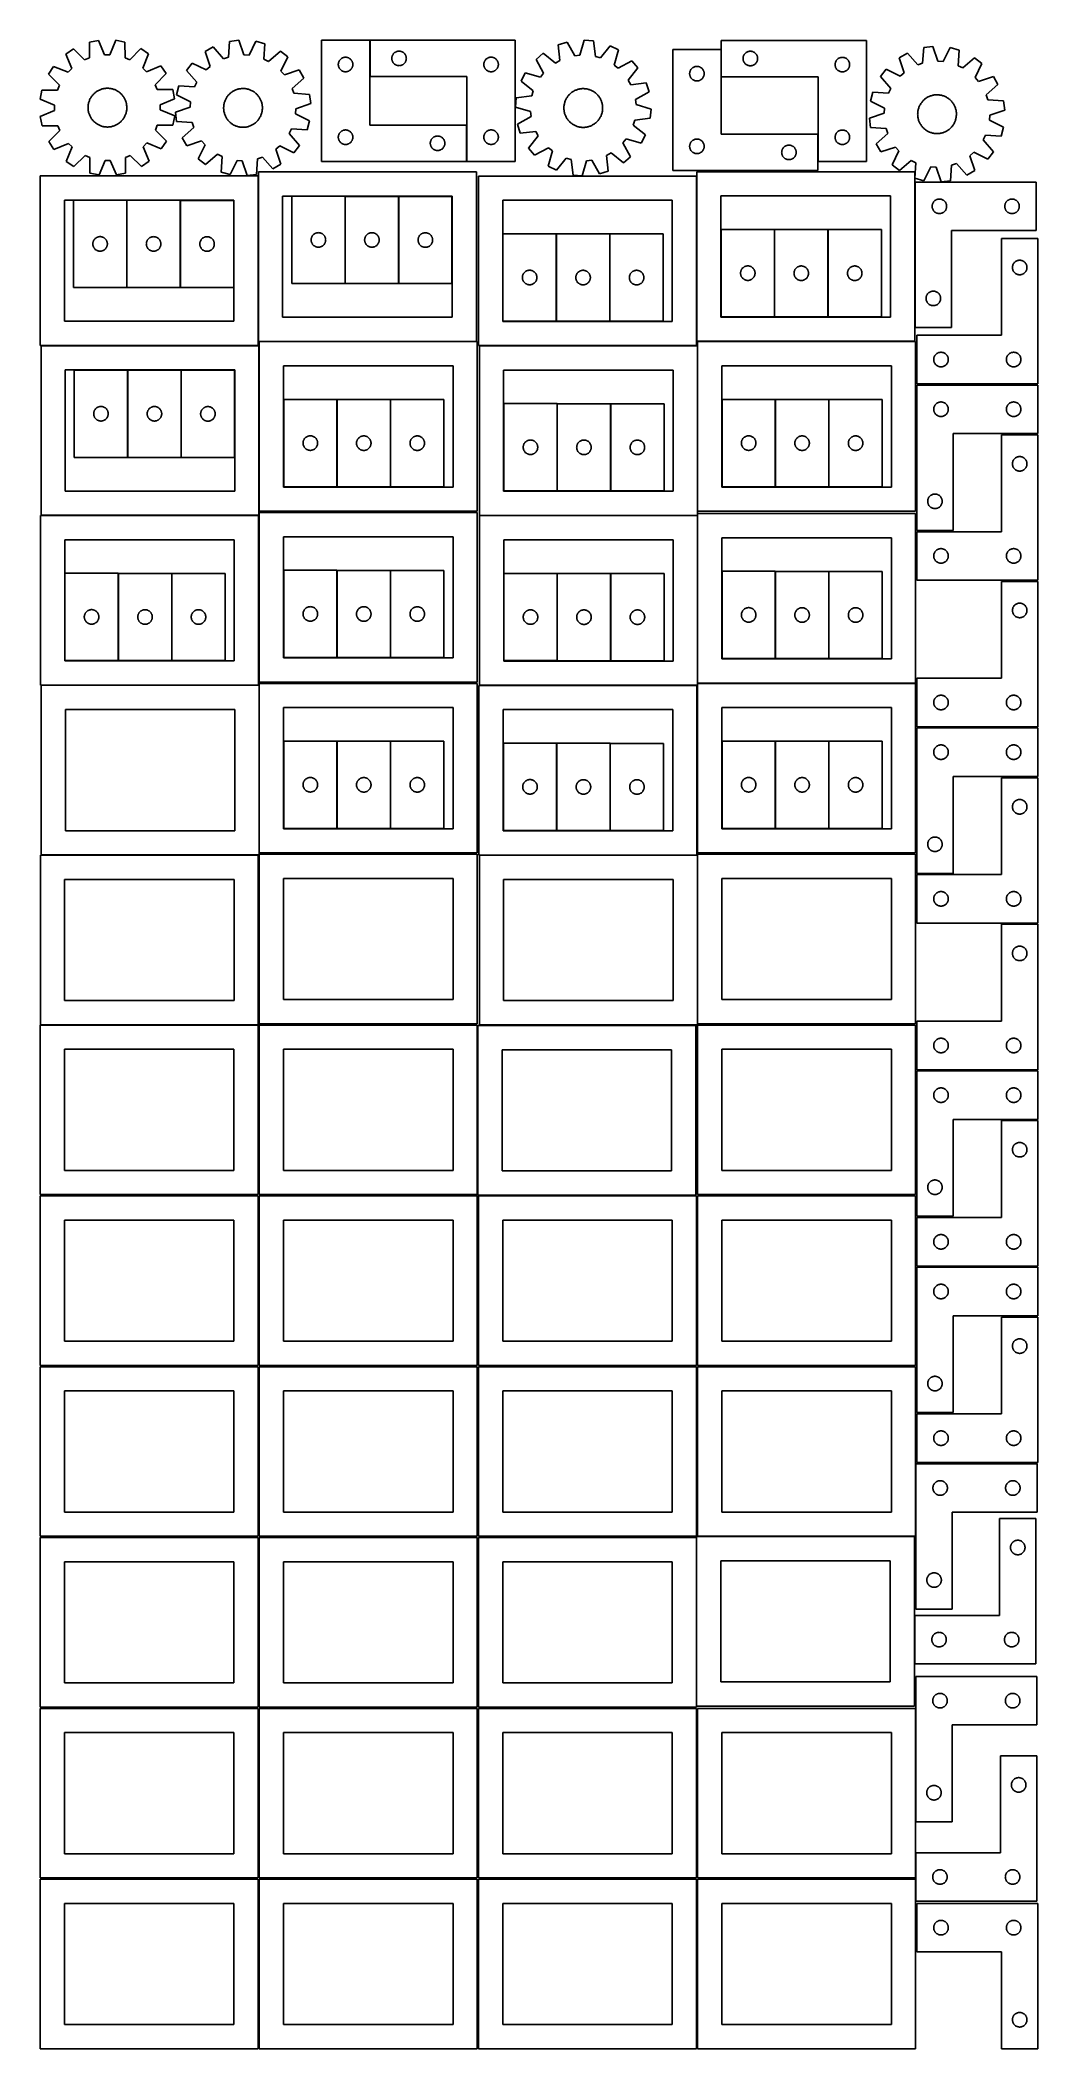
# Model space of a CAD drawing. Header units: millimetres. Extents: x 7 to 1243, y 7 to 2493.
import ezdxf

# ---------------------------------------------------------------- set-up
doc = ezdxf.new("R2010")
doc.units = ezdxf.units.MM
doc.layers.add('CUT', color=7, linetype='CONTINUOUS', true_color=0x000000)

msp = doc.modelspace()

# ---------------------------------------------------------------- linework, layer by layer
at = {"layer": 'CUT'}
for p, q in [((78.829006, 2493.23376), (67.524332, 2490.933798)), ((67.524332, 2490.933798), (67.54206, 2471.557469)), ((86.383623, 2475.390829), (78.829006, 2493.23376)), ((100.212011, 2493.327062), (92.813389, 2475.418884)), ((111.536325, 2491.125838), (100.212011, 2493.327062)), ((111.687686, 2471.750093), (111.536325, 2491.125838)), ((241.110977, 2491.947456), (239.79844, 2472.615625)), ((252.546876, 2493.465903), (241.110977, 2491.947456)), ((258.858716, 2475.14643), (252.546876, 2493.465903)), ((273.885837, 2492.091), (265.275239, 2474.733003)), ((285.032314, 2489.117533), (273.885837, 2492.091)), ((283.853136, 2469.77711), (285.032314, 2489.117533)), ((414.894468, 2493.343813), (354.894468, 2493.343813)), ((354.894468, 2493.343813), (354.894468, 2343.343813)), ((414.894468, 2388.343813), (414.894468, 2493.343813)), ((595.202448, 2493.415106), (415.202448, 2493.415106)), ((415.202448, 2493.415106), (415.202448, 2448.415106)), ((595.202448, 2343.415106), (595.202448, 2493.415106)), ((659.406725, 2491.07543), (648.41787, 2487.563943)), ((648.41787, 2487.563943), (650.535276, 2468.303647)), ((668.850461, 2474.156262), (659.406725, 2491.07543)), ((680.65369, 2493.485425), (675.239322, 2474.880936)), ((692.149856, 2492.524364), (680.65369, 2493.485425)), ((694.400045, 2473.279129), (692.149856, 2492.524364)), ((1030.404688, 2493.250067), (850.404688, 2493.250067)), ((850.404688, 2493.250067), (850.404688, 2448.250067)), ((1030.404688, 2343.250067), (1030.404688, 2493.250067)), ((47.804717, 2482.664676), (38.240718, 2476.213677)), ((38.240718, 2476.213677), (45.672096, 2458.319068)), ((61.612467, 2469.070984), (47.804717, 2482.664676)), ((67.54206, 2471.557469), (61.612467, 2469.070984)), ((92.813389, 2475.418884), (86.383623, 2475.390829)), ((117.638753, 2469.315447), (111.687686, 2471.750093)), ((131.32735, 2483.029116), (117.638753, 2469.315447)), ((140.94728, 2476.661824), (131.32735, 2483.029116)), ((133.672344, 2458.703045), (140.94728, 2476.661824)), ((194.824759, 2465.155723), (187.812062, 2455.995616)), ((212.241728, 2456.665044), (194.824759, 2465.155723)), ((220.870195, 2485.051634), (210.885887, 2479.272443)), ((210.885887, 2479.272443), (217.071232, 2460.909874)), ((233.712134, 2470.542085), (220.870195, 2485.051634)), ((239.79844, 2472.615625), (233.712134, 2470.542085)), ((265.275239, 2474.733003), (258.858716, 2475.14643)), ((289.623018, 2466.939657), (283.853136, 2469.77711)), ((304.220791, 2479.681221), (289.623018, 2466.939657)), ((313.380897, 2472.668524), (304.220791, 2479.681221)), ((304.890218, 2455.251555), (313.380897, 2472.668524)), ((375.894468, 2463.343813), (375.913737, 2463.932442)), ((375.913737, 2462.755185), (375.894468, 2463.343813)), ((375.913737, 2463.932442), (375.971464, 2464.518549)), ((375.971464, 2462.169078), (375.913737, 2462.755185)), ((375.971464, 2464.518549), (376.0674, 2465.099626)), ((376.0674, 2461.588001), (375.971464, 2462.169078)), ((376.0674, 2465.099626), (376.201135, 2465.673185)), ((376.201135, 2465.673185), (376.372097, 2466.236769)), ((376.372097, 2466.236769), (376.579552, 2466.787964)), ((376.579552, 2466.787964), (376.822613, 2467.324412)), ((376.822613, 2467.324412), (377.100239, 2467.843813)), ((377.100239, 2467.843813), (377.411241, 2468.343946)), ((377.411241, 2468.343946), (377.754288, 2468.822666)), ((377.754288, 2468.822666), (378.127909, 2469.277926)), ((378.127909, 2469.277926), (378.530507, 2469.707774)), ((378.530507, 2469.707774), (378.960355, 2470.110372)), ((378.960355, 2470.110372), (379.415615, 2470.483994)), ((379.415615, 2470.483994), (379.894336, 2470.82704)), ((379.894336, 2470.82704), (380.394468, 2471.138042)), ((380.394468, 2471.138042), (380.913869, 2471.415668)), ((380.913869, 2471.415668), (381.450317, 2471.658729)), ((381.450317, 2471.658729), (382.001513, 2471.866185)), ((382.001513, 2471.866185), (382.565096, 2472.037146)), ((382.565096, 2472.037146), (383.138655, 2472.170881)), ((383.138655, 2472.170881), (383.719732, 2472.266817)), ((383.719732, 2472.266817), (384.30584, 2472.324544)), ((384.30584, 2472.324544), (384.894468, 2472.343813)), ((384.894468, 2472.343813), (385.483096, 2472.324544)), ((385.483096, 2472.324544), (386.069203, 2472.266817)), ((386.069203, 2472.266817), (386.650281, 2472.170881)), ((386.650281, 2472.170881), (387.223839, 2472.037146)), ((387.223839, 2472.037146), (387.787423, 2471.866185)), ((387.787423, 2471.866185), (388.338619, 2471.658729)), ((388.338619, 2471.658729), (388.875066, 2471.415668)), ((388.875066, 2471.415668), (389.394468, 2471.138042)), ((389.394468, 2471.138042), (389.8946, 2470.82704)), ((389.8946, 2470.82704), (390.373321, 2470.483994)), ((390.373321, 2470.483994), (390.82858, 2470.110372)), ((390.82858, 2470.110372), (391.258429, 2469.707774)), ((391.258429, 2469.707774), (391.661026, 2469.277926)), ((391.661026, 2469.277926), (392.034648, 2468.822666)), ((392.034648, 2468.822666), (392.377694, 2468.343946)), ((392.377694, 2468.343946), (392.688696, 2467.843813)), ((392.688696, 2467.843813), (392.966322, 2467.324412)), ((392.966322, 2467.324412), (393.209383, 2466.787964)), ((393.209383, 2466.787964), (393.416839, 2466.236769)), ((393.416839, 2466.236769), (393.5878, 2465.673185)), ((393.5878, 2465.673185), (393.721535, 2465.099626)), ((393.721535, 2465.099626), (393.817471, 2464.518549)), ((393.817471, 2462.169078), (393.721535, 2461.588001)), ((393.817471, 2464.518549), (393.875198, 2463.932442)), ((393.875198, 2462.755185), (393.817471, 2462.169078)), ((393.875198, 2463.932442), (393.894468, 2463.343813)), ((393.894468, 2463.343813), (393.875198, 2462.755185)), ((442.202448, 2470.915106), (442.221718, 2471.503734)), ((442.221718, 2470.326478), (442.202448, 2470.915106)), ((442.221718, 2471.503734), (442.279444, 2472.089842)), ((442.279444, 2469.74037), (442.221718, 2470.326478)), ((442.279444, 2472.089842), (442.37538, 2472.670919)), ((442.37538, 2469.159293), (442.279444, 2469.74037)), ((442.37538, 2472.670919), (442.509116, 2473.244477)), ((442.509116, 2468.585735), (442.37538, 2469.159293)), ((442.509116, 2473.244477), (442.680077, 2473.808061)), ((442.680077, 2468.022151), (442.509116, 2468.585735)), ((442.680077, 2473.808061), (442.887532, 2474.359257)), ((442.887532, 2467.470955), (442.680077, 2468.022151)), ((442.887532, 2474.359257), (443.130593, 2474.895704)), ((443.130593, 2466.934508), (442.887532, 2467.470955)), ((443.130593, 2474.895704), (443.408219, 2475.415106)), ((443.408219, 2466.415106), (443.130593, 2466.934508)), ((443.408219, 2475.415106), (443.719222, 2475.915238)), ((443.719222, 2465.914974), (443.408219, 2466.415106)), ((443.719222, 2475.915238), (444.062268, 2476.393959)), ((444.062268, 2465.436253), (443.719222, 2465.914974)), ((444.062268, 2476.393959), (444.43589, 2476.849218)), ((444.43589, 2464.980994), (444.062268, 2465.436253)), ((444.43589, 2476.849218), (444.838487, 2477.279067)), ((444.838487, 2464.551145), (444.43589, 2464.980994)), ((444.838487, 2477.279067), (445.268336, 2477.681664)), ((445.268336, 2464.148548), (444.838487, 2464.551145)), ((445.268336, 2477.681664), (445.723595, 2478.055286)), ((445.723595, 2463.774926), (445.268336, 2464.148548)), ((445.723595, 2478.055286), (446.202316, 2478.398333)), ((446.202316, 2463.43188), (445.723595, 2463.774926)), ((446.202316, 2478.398333), (446.702448, 2478.709335)), ((446.702448, 2463.120877), (446.202316, 2463.43188)), ((446.702448, 2478.709335), (447.22185, 2478.986961)), ((447.22185, 2462.843251), (446.702448, 2463.120877)), ((447.22185, 2478.986961), (447.758297, 2479.230022)), ((447.758297, 2462.60019), (447.22185, 2462.843251)), ((447.758297, 2479.230022), (448.309493, 2479.437477)), ((448.309493, 2462.392735), (447.758297, 2462.60019)), ((448.309493, 2479.437477), (448.873077, 2479.608439)), ((448.873077, 2462.221774), (448.309493, 2462.392735)), ((448.873077, 2479.608439), (449.446635, 2479.742174)), ((449.446635, 2462.088039), (448.873077, 2462.221774)), ((449.446635, 2479.742174), (450.027712, 2479.83811)), ((450.027712, 2479.83811), (450.61382, 2479.895836)), ((450.61382, 2479.895836), (451.202448, 2479.915106)), ((451.202448, 2479.915106), (451.791076, 2479.895836)), ((451.791076, 2479.895836), (452.377184, 2479.83811)), ((452.377184, 2479.83811), (452.958261, 2479.742174)), ((452.958261, 2479.742174), (453.531819, 2479.608439)), ((453.531819, 2462.221774), (452.958261, 2462.088039)), ((453.531819, 2479.608439), (454.095403, 2479.437477)), ((454.095403, 2462.392735), (453.531819, 2462.221774)), ((454.095403, 2479.437477), (454.646599, 2479.230022)), ((454.646599, 2462.60019), (454.095403, 2462.392735)), ((454.646599, 2479.230022), (455.183046, 2478.986961)), ((455.183046, 2462.843251), (454.646599, 2462.60019)), ((455.183046, 2478.986961), (455.702448, 2478.709335)), ((455.702448, 2463.120877), (455.183046, 2462.843251)), ((455.702448, 2478.709335), (456.20258, 2478.398333)), ((456.20258, 2463.43188), (455.702448, 2463.120877)), ((456.20258, 2478.398333), (456.681301, 2478.055286)), ((456.681301, 2463.774926), (456.20258, 2463.43188)), ((456.681301, 2478.055286), (457.13656, 2477.681664)), ((457.13656, 2464.148548), (456.681301, 2463.774926)), ((457.13656, 2477.681664), (457.566409, 2477.279067)), ((457.566409, 2464.551145), (457.13656, 2464.148548)), ((457.566409, 2477.279067), (457.969006, 2476.849218)), ((457.969006, 2464.980994), (457.566409, 2464.551145)), ((457.969006, 2476.849218), (458.342628, 2476.393959)), ((458.342628, 2465.436253), (457.969006, 2464.980994)), ((458.342628, 2476.393959), (458.685675, 2475.915238)), ((458.685675, 2465.914974), (458.342628, 2465.436253)), ((458.685675, 2475.915238), (458.996677, 2475.415106)), ((458.996677, 2466.415106), (458.685675, 2465.914974)), ((458.996677, 2475.415106), (459.274303, 2474.895704)), ((459.274303, 2466.934508), (458.996677, 2466.415106)), ((459.274303, 2474.895704), (459.517364, 2474.359257)), ((459.517364, 2467.470955), (459.274303, 2466.934508)), ((459.517364, 2474.359257), (459.724819, 2473.808061)), ((459.724819, 2468.022151), (459.517364, 2467.470955)), ((459.724819, 2473.808061), (459.89578, 2473.244477)), ((459.89578, 2468.585735), (459.724819, 2468.022151)), ((459.89578, 2473.244477), (460.029516, 2472.670919)), ((460.029516, 2469.159293), (459.89578, 2468.585735)), ((460.029516, 2472.670919), (460.125452, 2472.089842)), ((460.125452, 2469.74037), (460.029516, 2469.159293)), ((460.125452, 2472.089842), (460.183178, 2471.503734)), ((460.183178, 2470.326478), (460.125452, 2469.74037)), ((460.183178, 2471.503734), (460.202448, 2470.915106)), ((460.202448, 2470.915106), (460.183178, 2470.326478)), ((556.202448, 2463.415106), (556.221718, 2464.003734)), ((556.221718, 2462.826478), (556.202448, 2463.415106)), ((556.221718, 2464.003734), (556.279444, 2464.589842)), ((556.279444, 2462.24037), (556.221718, 2462.826478)), ((556.279444, 2464.589842), (556.37538, 2465.170919)), ((556.37538, 2461.659293), (556.279444, 2462.24037)), ((556.37538, 2465.170919), (556.509116, 2465.744477)), ((556.509116, 2465.744477), (556.680077, 2466.308061)), ((556.680077, 2466.308061), (556.887532, 2466.859257)), ((556.887532, 2466.859257), (557.130593, 2467.395704)), ((557.130593, 2467.395704), (557.408219, 2467.915106)), ((557.408219, 2467.915106), (557.719222, 2468.415238)), ((557.719222, 2468.415238), (558.062268, 2468.893959)), ((558.062268, 2468.893959), (558.43589, 2469.349218)), ((558.43589, 2469.349218), (558.838487, 2469.779067)), ((558.838487, 2469.779067), (559.268336, 2470.181664)), ((559.268336, 2470.181664), (559.723595, 2470.555286)), ((559.723595, 2470.555286), (560.202316, 2470.898333)), ((560.202316, 2470.898333), (560.702448, 2471.209335)), ((560.702448, 2471.209335), (561.22185, 2471.486961)), ((561.22185, 2471.486961), (561.758297, 2471.730022)), ((561.758297, 2471.730022), (562.309493, 2471.937477)), ((562.309493, 2471.937477), (562.873077, 2472.108439)), ((562.873077, 2472.108439), (563.446635, 2472.242174)), ((563.446635, 2472.242174), (564.027712, 2472.33811)), ((564.027712, 2472.33811), (564.61382, 2472.395836)), ((564.61382, 2472.395836), (565.202448, 2472.415106)), ((565.202448, 2472.415106), (565.791076, 2472.395836)), ((565.791076, 2472.395836), (566.377184, 2472.33811)), ((566.377184, 2472.33811), (566.958261, 2472.242174)), ((566.958261, 2472.242174), (567.531819, 2472.108439)), ((567.531819, 2472.108439), (568.095403, 2471.937477)), ((568.095403, 2471.937477), (568.646599, 2471.730022)), ((568.646599, 2471.730022), (569.183046, 2471.486961)), ((569.183046, 2471.486961), (569.702448, 2471.209335)), ((569.702448, 2471.209335), (570.20258, 2470.898333)), ((570.20258, 2470.898333), (570.681301, 2470.555286)), ((570.681301, 2470.555286), (571.13656, 2470.181664)), ((571.13656, 2470.181664), (571.566409, 2469.779067)), ((571.566409, 2469.779067), (571.969006, 2469.349218)), ((571.969006, 2469.349218), (572.342628, 2468.893959)), ((572.342628, 2468.893959), (572.685675, 2468.415238)), ((572.685675, 2468.415238), (572.996677, 2467.915106)), ((572.996677, 2467.915106), (573.274303, 2467.395704)), ((573.274303, 2467.395704), (573.517364, 2466.859257)), ((573.517364, 2466.859257), (573.724819, 2466.308061)), ((573.724819, 2466.308061), (573.89578, 2465.744477)), ((573.89578, 2465.744477), (574.029516, 2465.170919)), ((574.029516, 2465.170919), (574.125452, 2464.589842)), ((574.125452, 2462.24037), (574.029516, 2461.659293)), ((574.125452, 2464.589842), (574.183178, 2464.003734)), ((574.183178, 2462.826478), (574.125452, 2462.24037)), ((574.183178, 2464.003734), (574.202448, 2463.415106)), ((574.202448, 2463.415106), (574.183178, 2462.826478)), ((629.710499, 2477.206536), (620.901909, 2469.757093)), ((620.901909, 2469.757093), (630.228733, 2452.773195)), ((644.910059, 2465.189224), (629.710499, 2477.206536)), ((650.535276, 2468.303647), (644.910059, 2465.189224)), ((675.239322, 2474.880936), (668.850461, 2474.156262)), ((700.579903, 2471.503729), (694.400045, 2473.279129)), ((712.701757, 2486.620047), (700.579903, 2471.503729)), ((722.955047, 2481.33275), (712.701757, 2486.620047)), ((717.669119, 2462.691361), (722.955047, 2481.33275)), ((722.699147, 2458.686176), (717.669119, 2462.691361)), ((739.683044, 2468.013001), (722.699147, 2458.686176)), ((747.132488, 2459.20441), (739.683044, 2468.013001)), ((850.192624, 2482.038638), (790.192624, 2482.038638)), ((790.192624, 2482.038638), (790.192624, 2332.038638)), ((850.192624, 2377.038638), (850.192624, 2482.038638)), ((877.404688, 2470.750067), (877.423958, 2471.338695)), ((877.423958, 2470.161439), (877.404688, 2470.750067)), ((877.423958, 2471.338695), (877.481684, 2471.924803)), ((877.481684, 2469.575331), (877.423958, 2470.161439)), ((877.481684, 2471.924803), (877.57762, 2472.50588)), ((877.57762, 2468.994254), (877.481684, 2469.575331)), ((877.57762, 2472.50588), (877.711356, 2473.079438)), ((877.711356, 2468.420696), (877.57762, 2468.994254)), ((877.711356, 2473.079438), (877.882317, 2473.643022)), ((877.882317, 2467.857112), (877.711356, 2468.420696)), ((877.882317, 2473.643022), (878.089772, 2474.194218)), ((878.089772, 2467.305916), (877.882317, 2467.857112)), ((878.089772, 2474.194218), (878.332833, 2474.730665)), ((878.332833, 2466.769469), (878.089772, 2467.305916)), ((878.332833, 2474.730665), (878.610459, 2475.250067)), ((878.610459, 2466.250067), (878.332833, 2466.769469)), ((878.610459, 2475.250067), (878.921461, 2475.750199)), ((878.921461, 2465.749935), (878.610459, 2466.250067)), ((878.921461, 2475.750199), (879.264508, 2476.22892)), ((879.264508, 2465.271214), (878.921461, 2465.749935)), ((879.264508, 2476.22892), (879.63813, 2476.684179)), ((879.63813, 2464.815955), (879.264508, 2465.271214)), ((879.63813, 2476.684179), (880.040727, 2477.114028)), ((880.040727, 2464.386106), (879.63813, 2464.815955)), ((880.040727, 2477.114028), (880.470576, 2477.516625)), ((880.470576, 2463.983509), (880.040727, 2464.386106)), ((880.470576, 2477.516625), (880.925835, 2477.890247)), ((880.925835, 2463.609887), (880.470576, 2463.983509)), ((880.925835, 2477.890247), (881.404556, 2478.233294)), ((881.404556, 2463.26684), (880.925835, 2463.609887)), ((881.404556, 2478.233294), (881.904688, 2478.544296)), ((881.904688, 2462.955838), (881.404556, 2463.26684)), ((881.904688, 2478.544296), (882.42409, 2478.821922)), ((882.42409, 2462.678212), (881.904688, 2462.955838)), ((882.42409, 2478.821922), (882.960537, 2479.064983)), ((882.960537, 2462.435151), (882.42409, 2462.678212)), ((882.960537, 2479.064983), (883.511733, 2479.272438)), ((883.511733, 2462.227696), (882.960537, 2462.435151)), ((883.511733, 2479.272438), (884.075317, 2479.443399)), ((884.075317, 2462.056735), (883.511733, 2462.227696)), ((884.075317, 2479.443399), (884.648875, 2479.577135)), ((884.648875, 2479.577135), (885.229952, 2479.673071)), ((885.229952, 2479.673071), (885.81606, 2479.730797)), ((885.81606, 2479.730797), (886.404688, 2479.750067)), ((886.404688, 2479.750067), (886.993316, 2479.730797)), ((886.993316, 2479.730797), (887.579424, 2479.673071)), ((887.579424, 2479.673071), (888.160501, 2479.577135)), ((888.160501, 2479.577135), (888.734059, 2479.443399)), ((888.734059, 2479.443399), (889.297643, 2479.272438)), ((889.297643, 2462.227696), (888.734059, 2462.056735)), ((889.297643, 2479.272438), (889.848839, 2479.064983)), ((889.848839, 2462.435151), (889.297643, 2462.227696)), ((889.848839, 2479.064983), (890.385286, 2478.821922)), ((890.385286, 2462.678212), (889.848839, 2462.435151)), ((890.385286, 2478.821922), (890.904688, 2478.544296)), ((890.904688, 2462.955838), (890.385286, 2462.678212)), ((890.904688, 2478.544296), (891.40482, 2478.233294)), ((891.40482, 2463.26684), (890.904688, 2462.955838)), ((891.40482, 2478.233294), (891.883541, 2477.890247)), ((891.883541, 2463.609887), (891.40482, 2463.26684)), ((891.883541, 2477.890247), (892.3388, 2477.516625)), ((892.3388, 2463.983509), (891.883541, 2463.609887)), ((892.3388, 2477.516625), (892.768649, 2477.114028)), ((892.768649, 2464.386106), (892.3388, 2463.983509)), ((892.768649, 2477.114028), (893.171246, 2476.684179)), ((893.171246, 2464.815955), (892.768649, 2464.386106)), ((893.171246, 2476.684179), (893.544868, 2476.22892)), ((893.544868, 2465.271214), (893.171246, 2464.815955)), ((893.544868, 2476.22892), (893.887915, 2475.750199)), ((893.887915, 2465.749935), (893.544868, 2465.271214)), ((893.887915, 2475.750199), (894.198917, 2475.250067)), ((894.198917, 2466.250067), (893.887915, 2465.749935)), ((894.198917, 2475.250067), (894.476543, 2474.730665)), ((894.476543, 2466.769469), (894.198917, 2466.250067)), ((894.476543, 2474.730665), (894.719604, 2474.194218)), ((894.719604, 2467.305916), (894.476543, 2466.769469)), ((894.719604, 2474.194218), (894.927059, 2473.643022)), ((894.927059, 2467.857112), (894.719604, 2467.305916)), ((894.927059, 2473.643022), (895.09802, 2473.079438)), ((895.09802, 2468.420696), (894.927059, 2467.857112)), ((895.09802, 2473.079438), (895.231756, 2472.50588)), ((895.231756, 2468.994254), (895.09802, 2468.420696)), ((895.231756, 2472.50588), (895.327692, 2471.924803)), ((895.327692, 2469.575331), (895.231756, 2468.994254)), ((895.327692, 2471.924803), (895.385418, 2471.338695)), ((895.385418, 2470.161439), (895.327692, 2469.575331)), ((895.385418, 2471.338695), (895.404688, 2470.750067)), ((895.404688, 2470.750067), (895.385418, 2470.161439)), ((991.404688, 2463.250067), (991.423958, 2463.838695)), ((991.423958, 2462.661439), (991.404688, 2463.250067)), ((991.423958, 2463.838695), (991.481684, 2464.424803)), ((991.481684, 2462.075331), (991.423958, 2462.661439)), ((991.481684, 2464.424803), (991.57762, 2465.00588)), ((991.57762, 2465.00588), (991.711356, 2465.579438)), ((991.711356, 2465.579438), (991.882317, 2466.143022)), ((991.882317, 2466.143022), (992.089772, 2466.694218)), ((992.089772, 2466.694218), (992.332833, 2467.230665)), ((992.332833, 2467.230665), (992.610459, 2467.750067)), ((992.610459, 2467.750067), (992.921461, 2468.250199)), ((992.921461, 2468.250199), (993.264508, 2468.72892)), ((993.264508, 2468.72892), (993.63813, 2469.184179)), ((993.63813, 2469.184179), (994.040727, 2469.614028)), ((994.040727, 2469.614028), (994.470576, 2470.016625)), ((994.470576, 2470.016625), (994.925835, 2470.390247)), ((994.925835, 2470.390247), (995.404556, 2470.733294)), ((995.404556, 2470.733294), (995.904688, 2471.044296)), ((995.904688, 2471.044296), (996.42409, 2471.321922)), ((996.42409, 2471.321922), (996.960537, 2471.564983)), ((996.960537, 2471.564983), (997.511733, 2471.772438)), ((997.511733, 2471.772438), (998.075317, 2471.943399)), ((998.075317, 2471.943399), (998.648875, 2472.077135)), ((998.648875, 2472.077135), (999.229952, 2472.173071)), ((999.229952, 2472.173071), (999.81606, 2472.230797)), ((999.81606, 2472.230797), (1000.404688, 2472.250067)), ((1000.404688, 2472.250067), (1000.993316, 2472.230797)), ((1000.993316, 2472.230797), (1001.579424, 2472.173071)), ((1001.579424, 2472.173071), (1002.160501, 2472.077135)), ((1002.160501, 2472.077135), (1002.734059, 2471.943399)), ((1002.734059, 2471.943399), (1003.297643, 2471.772438)), ((1003.297643, 2471.772438), (1003.848839, 2471.564983)), ((1003.848839, 2471.564983), (1004.385286, 2471.321922)), ((1004.385286, 2471.321922), (1004.904688, 2471.044296)), ((1004.904688, 2471.044296), (1005.40482, 2470.733294)), ((1005.40482, 2470.733294), (1005.883541, 2470.390247)), ((1005.883541, 2470.390247), (1006.3388, 2470.016625)), ((1006.3388, 2470.016625), (1006.768649, 2469.614028)), ((1006.768649, 2469.614028), (1007.171246, 2469.184179)), ((1007.171246, 2469.184179), (1007.544868, 2468.72892)), ((1007.544868, 2468.72892), (1007.887915, 2468.250199)), ((1007.887915, 2468.250199), (1008.198917, 2467.750067)), ((1008.198917, 2467.750067), (1008.476543, 2467.230665)), ((1008.476543, 2467.230665), (1008.719604, 2466.694218)), ((1008.719604, 2466.694218), (1008.927059, 2466.143022)), ((1008.927059, 2466.143022), (1009.09802, 2465.579438)), ((1009.09802, 2465.579438), (1009.231756, 2465.00588)), ((1009.231756, 2465.00588), (1009.327692, 2464.424803)), ((1009.327692, 2464.424803), (1009.385418, 2463.838695)), ((1009.385418, 2462.661439), (1009.327692, 2462.075331)), ((1009.385418, 2463.838695), (1009.404688, 2463.250067)), ((1009.404688, 2463.250067), (1009.385418, 2462.661439)), ((1080.921506, 2477.372012), (1070.920217, 2471.622256)), ((1070.920217, 2471.622256), (1077.051444, 2453.241547)), ((1093.720648, 2462.824696), (1080.921506, 2477.372012)), ((1099.813036, 2464.880299), (1093.720648, 2462.824696)), ((1101.182514, 2484.208179), (1099.813036, 2464.880299)), ((1112.622836, 2485.692933), (1101.182514, 2484.208179)), ((1118.880685, 2467.354947), (1112.622836, 2485.692933)), ((1125.295962, 2466.92262), (1118.880685, 2467.354947)), ((1133.957654, 2484.255176), (1125.295962, 2466.92262)), ((1145.095324, 2481.248888), (1133.957654, 2484.255176)), ((1143.859179, 2461.912023), (1145.095324, 2481.248888)), ((1164.255921, 2471.756093), (1149.620678, 2459.057585)), ((1173.39533, 2464.716443), (1164.255921, 2471.756093)), ((1164.853382, 2447.324561), (1173.39533, 2464.716443)), ((23.186624, 2461.027635), (16.819332, 2451.407705)), ((16.819332, 2451.407705), (30.533, 2437.719107)), ((41.145402, 2453.752698), (23.186624, 2461.027635)), ((30.533, 2437.719107), (28.098355, 2431.768041)), ((45.672096, 2458.319068), (41.145402, 2453.752698)), ((138.238714, 2454.176352), (133.672344, 2458.703045)), ((156.133323, 2461.60773), (138.238714, 2454.176352)), ((148.99063, 2438.235981), (162.584322, 2452.043731)), ((151.477115, 2432.306388), (148.99063, 2438.235981)), ((162.584322, 2452.043731), (156.133323, 2461.60773)), ((187.812062, 2455.995616), (200.553626, 2441.397844)), ((200.553626, 2441.397844), (197.716172, 2435.627961)), ((217.071232, 2460.909874), (212.241728, 2456.665044)), ((309.135048, 2450.422051), (304.890218, 2455.251555)), ((327.497617, 2456.607396), (309.135048, 2450.422051)), ((318.767259, 2433.781149), (333.276809, 2446.623088)), ((333.276809, 2446.623088), (327.497617, 2456.607396)), ((376.201135, 2461.014442), (376.0674, 2461.588001)), ((376.372097, 2460.450858), (376.201135, 2461.014442)), ((376.579552, 2459.899663), (376.372097, 2460.450858)), ((376.822613, 2459.363215), (376.579552, 2459.899663)), ((377.100239, 2458.843813), (376.822613, 2459.363215)), ((377.411241, 2458.343681), (377.100239, 2458.843813)), ((377.754288, 2457.864961), (377.411241, 2458.343681)), ((378.127909, 2457.409701), (377.754288, 2457.864961)), ((378.530507, 2456.979852), (378.127909, 2457.409701)), ((378.960355, 2456.577255), (378.530507, 2456.979852)), ((379.415615, 2456.203633), (378.960355, 2456.577255)), ((379.894336, 2455.860587), (379.415615, 2456.203633)), ((380.394468, 2455.549585), (379.894336, 2455.860587)), ((380.913869, 2455.271959), (380.394468, 2455.549585)), ((381.450317, 2455.028898), (380.913869, 2455.271959)), ((382.001513, 2454.821442), (381.450317, 2455.028898)), ((382.565096, 2454.650481), (382.001513, 2454.821442)), ((383.138655, 2454.516746), (382.565096, 2454.650481)), ((383.719732, 2454.42081), (383.138655, 2454.516746)), ((384.30584, 2454.363083), (383.719732, 2454.42081)), ((384.894468, 2454.343813), (384.30584, 2454.363083)), ((385.483096, 2454.363083), (384.894468, 2454.343813)), ((386.069203, 2454.42081), (385.483096, 2454.363083)), ((386.650281, 2454.516746), (386.069203, 2454.42081)), ((387.223839, 2454.650481), (386.650281, 2454.516746)), ((387.787423, 2454.821442), (387.223839, 2454.650481)), ((388.338619, 2455.028898), (387.787423, 2454.821442)), ((388.875066, 2455.271959), (388.338619, 2455.028898)), ((389.394468, 2455.549585), (388.875066, 2455.271959)), ((389.8946, 2455.860587), (389.394468, 2455.549585)), ((390.373321, 2456.203633), (389.8946, 2455.860587)), ((390.82858, 2456.577255), (390.373321, 2456.203633)), ((391.258429, 2456.979852), (390.82858, 2456.577255)), ((391.661026, 2457.409701), (391.258429, 2456.979852)), ((392.034648, 2457.864961), (391.661026, 2457.409701)), ((392.377694, 2458.343681), (392.034648, 2457.864961)), ((392.688696, 2458.843813), (392.377694, 2458.343681)), ((392.966322, 2459.363215), (392.688696, 2458.843813)), ((393.209383, 2459.899663), (392.966322, 2459.363215)), ((393.416839, 2460.450858), (393.209383, 2459.899663)), ((393.5878, 2461.014442), (393.416839, 2460.450858)), ((393.721535, 2461.588001), (393.5878, 2461.014442)), ((415.202448, 2448.415106), (535.202448, 2448.415106)), ((450.027712, 2461.992102), (449.446635, 2462.088039)), ((450.61382, 2461.934376), (450.027712, 2461.992102)), ((451.202448, 2461.915106), (450.61382, 2461.934376)), ((451.791076, 2461.934376), (451.202448, 2461.915106)), ((452.377184, 2461.992102), (451.791076, 2461.934376)), ((452.958261, 2462.088039), (452.377184, 2461.992102)), ((535.202448, 2448.415106), (535.202448, 2343.415106)), ((556.509116, 2461.085735), (556.37538, 2461.659293)), ((556.680077, 2460.522151), (556.509116, 2461.085735)), ((556.887532, 2459.970955), (556.680077, 2460.522151)), ((557.130593, 2459.434508), (556.887532, 2459.970955)), ((557.408219, 2458.915106), (557.130593, 2459.434508)), ((557.719222, 2458.414974), (557.408219, 2458.915106)), ((558.062268, 2457.936253), (557.719222, 2458.414974)), ((558.43589, 2457.480994), (558.062268, 2457.936253)), ((558.838487, 2457.051145), (558.43589, 2457.480994)), ((559.268336, 2456.648548), (558.838487, 2457.051145)), ((559.723595, 2456.274926), (559.268336, 2456.648548)), ((560.202316, 2455.93188), (559.723595, 2456.274926)), ((560.702448, 2455.620877), (560.202316, 2455.93188)), ((561.22185, 2455.343251), (560.702448, 2455.620877)), ((561.758297, 2455.10019), (561.22185, 2455.343251)), ((562.309493, 2454.892735), (561.758297, 2455.10019)), ((562.873077, 2454.721774), (562.309493, 2454.892735)), ((563.446635, 2454.588039), (562.873077, 2454.721774)), ((564.027712, 2454.492102), (563.446635, 2454.588039)), ((564.61382, 2454.434376), (564.027712, 2454.492102)), ((565.202448, 2454.415106), (564.61382, 2454.434376)), ((565.791076, 2454.434376), (565.202448, 2454.415106)), ((566.377184, 2454.492102), (565.791076, 2454.434376)), ((566.958261, 2454.588039), (566.377184, 2454.492102)), ((567.531819, 2454.721774), (566.958261, 2454.588039)), ((568.095403, 2454.892735), (567.531819, 2454.721774)), ((568.646599, 2455.10019), (568.095403, 2454.892735)), ((569.183046, 2455.343251), (568.646599, 2455.10019)), ((569.702448, 2455.620877), (569.183046, 2455.343251)), ((570.20258, 2455.93188), (569.702448, 2455.620877)), ((570.681301, 2456.274926), (570.20258, 2455.93188)), ((571.13656, 2456.648548), (570.681301, 2456.274926)), ((571.566409, 2457.051145), (571.13656, 2456.648548)), ((571.969006, 2457.480994), (571.566409, 2457.051145)), ((572.342628, 2457.936253), (571.969006, 2457.480994)), ((572.685675, 2458.414974), (572.342628, 2457.936253)), ((572.996677, 2458.915106), (572.685675, 2458.414974)), ((573.274303, 2459.434508), (572.996677, 2458.915106)), ((573.517364, 2459.970955), (573.274303, 2459.434508)), ((573.724819, 2460.522151), (573.517364, 2459.970955)), ((573.89578, 2461.085735), (573.724819, 2460.522151)), ((574.029516, 2461.659293), (573.89578, 2461.085735)), ((607.58216, 2453.029096), (602.294862, 2442.775806)), ((602.294862, 2442.775806), (617.41118, 2430.653952)), ((626.223548, 2447.743167), (607.58216, 2453.029096)), ((630.228733, 2452.773195), (626.223548, 2447.743167)), ((735.115176, 2444.00485), (747.132488, 2459.20441)), ((738.229598, 2438.379634), (735.115176, 2444.00485)), ((757.489895, 2440.497039), (738.229598, 2438.379634)), ((761.001381, 2429.508185), (757.489895, 2440.497039)), ((811.192624, 2452.038638), (811.211894, 2452.627266)), ((811.211894, 2451.45001), (811.192624, 2452.038638)), ((811.211894, 2452.627266), (811.269621, 2453.213373)), ((811.269621, 2450.863902), (811.211894, 2451.45001)), ((811.269621, 2453.213373), (811.365557, 2453.794451)), ((811.365557, 2450.282825), (811.269621, 2450.863902)), ((811.365557, 2453.794451), (811.499292, 2454.368009)), ((811.499292, 2449.709266), (811.365557, 2450.282825)), ((811.499292, 2454.368009), (811.670253, 2454.931593)), ((811.670253, 2449.145682), (811.499292, 2449.709266)), ((811.670253, 2454.931593), (811.877709, 2455.482789)), ((811.877709, 2448.594487), (811.670253, 2449.145682)), ((811.877709, 2455.482789), (812.12077, 2456.019236)), ((812.12077, 2448.058039), (811.877709, 2448.594487)), ((812.12077, 2456.019236), (812.398396, 2456.538638)), ((812.398396, 2447.538638), (812.12077, 2448.058039)), ((812.398396, 2456.538638), (812.709398, 2457.03877)), ((812.709398, 2447.038506), (812.398396, 2447.538638)), ((812.709398, 2457.03877), (813.052444, 2457.517491)), ((813.052444, 2446.559785), (812.709398, 2447.038506)), ((813.052444, 2457.517491), (813.426066, 2457.97275)), ((813.426066, 2446.104525), (813.052444, 2446.559785)), ((813.426066, 2457.97275), (813.828663, 2458.402599)), ((813.828663, 2445.674677), (813.426066, 2446.104525)), ((813.828663, 2458.402599), (814.258512, 2458.805196)), ((814.258512, 2445.272079), (813.828663, 2445.674677)), ((814.258512, 2458.805196), (814.713772, 2459.178818)), ((814.713772, 2444.898458), (814.258512, 2445.272079)), ((814.713772, 2459.178818), (815.192492, 2459.521864)), ((815.192492, 2444.555411), (814.713772, 2444.898458)), ((815.192492, 2459.521864), (815.692624, 2459.832866)), ((815.692624, 2444.244409), (815.192492, 2444.555411)), ((815.692624, 2459.832866), (816.212026, 2460.110492)), ((816.212026, 2443.966783), (815.692624, 2444.244409)), ((816.212026, 2460.110492), (816.748474, 2460.353553)), ((816.748474, 2443.723722), (816.212026, 2443.966783)), ((816.748474, 2460.353553), (817.299669, 2460.561009)), ((817.299669, 2443.516267), (816.748474, 2443.723722)), ((817.299669, 2460.561009), (817.863253, 2460.73197)), ((817.863253, 2443.345305), (817.299669, 2443.516267)), ((817.863253, 2460.73197), (818.436812, 2460.865705)), ((818.436812, 2443.21157), (817.863253, 2443.345305)), ((818.436812, 2460.865705), (819.017889, 2460.961641)), ((819.017889, 2443.115634), (818.436812, 2443.21157)), ((819.017889, 2460.961641), (819.603996, 2461.019368)), ((819.603996, 2443.057907), (819.017889, 2443.115634)), ((819.603996, 2461.019368), (820.192624, 2461.038638)), ((820.192624, 2443.038638), (819.603996, 2443.057907)), ((820.192624, 2461.038638), (820.781253, 2461.019368)), ((820.781253, 2443.057907), (820.192624, 2443.038638)), ((820.781253, 2461.019368), (821.36736, 2460.961641)), ((821.36736, 2443.115634), (820.781253, 2443.057907)), ((821.36736, 2460.961641), (821.948437, 2460.865705)), ((821.948437, 2443.21157), (821.36736, 2443.115634)), ((821.948437, 2460.865705), (822.521996, 2460.73197)), ((822.521996, 2443.345305), (821.948437, 2443.21157)), ((822.521996, 2460.73197), (823.08558, 2460.561009)), ((823.08558, 2443.516267), (822.521996, 2443.345305)), ((823.08558, 2460.561009), (823.636775, 2460.353553)), ((823.636775, 2443.723722), (823.08558, 2443.516267)), ((823.636775, 2460.353553), (824.173223, 2460.110492)), ((824.173223, 2443.966783), (823.636775, 2443.723722)), ((824.173223, 2460.110492), (824.692624, 2459.832866)), ((824.692624, 2444.244409), (824.173223, 2443.966783)), ((824.692624, 2459.832866), (825.192757, 2459.521864)), ((825.192757, 2444.555411), (824.692624, 2444.244409)), ((825.192757, 2459.521864), (825.671477, 2459.178818)), ((825.671477, 2444.898458), (825.192757, 2444.555411)), ((825.671477, 2459.178818), (826.126737, 2458.805196)), ((826.126737, 2445.272079), (825.671477, 2444.898458)), ((826.126737, 2458.805196), (826.556585, 2458.402599)), ((826.556585, 2445.674677), (826.126737, 2445.272079)), ((826.556585, 2458.402599), (826.959183, 2457.97275)), ((826.959183, 2446.104525), (826.556585, 2445.674677)), ((826.959183, 2457.97275), (827.332804, 2457.517491)), ((827.332804, 2446.559785), (826.959183, 2446.104525)), ((827.332804, 2457.517491), (827.675851, 2457.03877)), ((827.675851, 2447.038506), (827.332804, 2446.559785)), ((827.675851, 2457.03877), (827.986853, 2456.538638)), ((827.986853, 2447.538638), (827.675851, 2447.038506)), ((827.986853, 2456.538638), (828.264479, 2456.019236)), ((828.264479, 2448.058039), (827.986853, 2447.538638)), ((828.264479, 2456.019236), (828.50754, 2455.482789)), ((828.50754, 2448.594487), (828.264479, 2448.058039)), ((828.50754, 2455.482789), (828.714996, 2454.931593)), ((828.714996, 2449.145682), (828.50754, 2448.594487)), ((828.714996, 2454.931593), (828.885957, 2454.368009)), ((828.885957, 2449.709266), (828.714996, 2449.145682)), ((828.885957, 2454.368009), (829.019692, 2453.794451)), ((829.019692, 2450.282825), (828.885957, 2449.709266)), ((829.019692, 2453.794451), (829.115628, 2453.213373)), ((829.115628, 2450.863902), (829.019692, 2450.282825)), ((829.115628, 2453.213373), (829.173355, 2452.627266)), ((829.173355, 2451.45001), (829.115628, 2450.863902)), ((829.173355, 2452.627266), (829.192624, 2452.038638)), ((829.192624, 2452.038638), (829.173355, 2451.45001)), ((850.404688, 2448.250067), (970.404688, 2448.250067)), ((884.648875, 2461.922999), (884.075317, 2462.056735)), ((885.229952, 2461.827063), (884.648875, 2461.922999)), ((885.81606, 2461.769337), (885.229952, 2461.827063)), ((886.404688, 2461.750067), (885.81606, 2461.769337)), ((886.993316, 2461.769337), (886.404688, 2461.750067)), ((887.579424, 2461.827063), (886.993316, 2461.769337)), ((888.160501, 2461.922999), (887.579424, 2461.827063)), ((888.734059, 2462.056735), (888.160501, 2461.922999)), ((970.404688, 2448.250067), (970.404688, 2343.250067)), ((991.57762, 2461.494254), (991.481684, 2462.075331)), ((991.711356, 2460.920696), (991.57762, 2461.494254)), ((991.882317, 2460.357112), (991.711356, 2460.920696)), ((992.089772, 2459.805916), (991.882317, 2460.357112)), ((992.332833, 2459.269469), (992.089772, 2459.805916)), ((992.610459, 2458.750067), (992.332833, 2459.269469)), ((992.921461, 2458.249935), (992.610459, 2458.750067)), ((993.264508, 2457.771214), (992.921461, 2458.249935)), ((993.63813, 2457.315955), (993.264508, 2457.771214)), ((994.040727, 2456.886106), (993.63813, 2457.315955)), ((994.470576, 2456.483509), (994.040727, 2456.886106)), ((994.925835, 2456.109887), (994.470576, 2456.483509)), ((995.404556, 2455.76684), (994.925835, 2456.109887)), ((995.904688, 2455.455838), (995.404556, 2455.76684)), ((996.42409, 2455.178212), (995.904688, 2455.455838)), ((996.960537, 2454.935151), (996.42409, 2455.178212)), ((997.511733, 2454.727696), (996.960537, 2454.935151)), ((998.075317, 2454.556735), (997.511733, 2454.727696)), ((998.648875, 2454.422999), (998.075317, 2454.556735)), ((999.229952, 2454.327063), (998.648875, 2454.422999)), ((999.81606, 2454.269337), (999.229952, 2454.327063)), ((1000.404688, 2454.250067), (999.81606, 2454.269337)), ((1000.993316, 2454.269337), (1000.404688, 2454.250067)), ((1001.579424, 2454.327063), (1000.993316, 2454.269337)), ((1002.160501, 2454.422999), (1001.579424, 2454.327063)), ((1002.734059, 2454.556735), (1002.160501, 2454.422999)), ((1003.297643, 2454.727696), (1002.734059, 2454.556735)), ((1003.848839, 2454.935151), (1003.297643, 2454.727696)), ((1004.385286, 2455.178212), (1003.848839, 2454.935151)), ((1004.904688, 2455.455838), (1004.385286, 2455.178212)), ((1005.40482, 2455.76684), (1004.904688, 2455.455838)), ((1005.883541, 2456.109887), (1005.40482, 2455.76684)), ((1006.3388, 2456.483509), (1005.883541, 2456.109887)), ((1006.768649, 2456.886106), (1006.3388, 2456.483509)), ((1007.171246, 2457.315955), (1006.768649, 2456.886106)), ((1007.544868, 2457.771214), (1007.171246, 2457.315955)), ((1007.887915, 2458.249935), (1007.544868, 2457.771214)), ((1008.198917, 2458.750067), (1007.887915, 2458.249935)), ((1008.476543, 2459.269469), (1008.198917, 2458.750067)), ((1008.719604, 2459.805916), (1008.476543, 2459.269469)), ((1008.927059, 2460.357112), (1008.719604, 2459.805916)), ((1009.09802, 2460.920696), (1008.927059, 2460.357112)), ((1009.231756, 2461.494254), (1009.09802, 2460.920696)), ((1009.327692, 2462.075331), (1009.231756, 2461.494254)), ((1054.817575, 2457.552909), (1047.777925, 2448.4135)), ((1047.777925, 2448.4135), (1060.476434, 2433.778258)), ((1072.209457, 2449.010962), (1054.817575, 2457.552909)), ((1077.051444, 2453.241547), (1072.209457, 2449.010962)), ((1149.620678, 2459.057585), (1143.859179, 2461.912023)), ((1169.083967, 2442.482574), (1164.853382, 2447.324561)), ((1187.464677, 2448.613801), (1169.083967, 2442.482574)), ((1178.667117, 2425.81337), (1193.214432, 2438.612512)), ((1193.214432, 2438.612512), (1187.464677, 2448.613801)), ((8.72261, 2431.616679), (6.521386, 2420.292365)), ((6.521386, 2420.292365), (24.429564, 2412.893744)), ((28.098355, 2431.768041), (8.72261, 2431.616679)), ((24.429564, 2412.893744), (24.457619, 2406.463977)), ((65.959182, 2411.861994), (66.056493, 2412.836276)), ((66.056493, 2412.836276), (66.193462, 2413.805778)), ((66.193462, 2413.805778), (66.369861, 2414.768887)), ((66.369861, 2414.768887), (66.585398, 2415.723999)), ((66.585398, 2415.723999), (66.839713, 2416.669525)), ((66.839713, 2416.669525), (67.132383, 2417.60389)), ((67.132383, 2417.60389), (67.462921, 2418.525541)), ((67.462921, 2418.525541), (67.830777, 2419.432942)), ((67.830777, 2419.432942), (68.235338, 2420.324584)), ((68.235338, 2420.324584), (68.675931, 2421.198983)), ((68.675931, 2421.198983), (69.151823, 2422.054682)), ((69.151823, 2422.054682), (69.662222, 2422.890259)), ((69.662222, 2422.890259), (70.206278, 2423.704322)), ((70.206278, 2423.704322), (70.783086, 2424.495516)), ((70.783086, 2424.495516), (71.391685, 2425.262524)), ((71.391685, 2425.262524), (72.031063, 2426.00407)), ((72.031063, 2426.00407), (72.700156, 2426.71892)), ((72.700156, 2426.71892), (73.39785, 2427.405884)), ((73.39785, 2427.405884), (74.122983, 2428.063817)), ((74.122983, 2428.063817), (74.874349, 2428.691627)), ((74.874349, 2428.691627), (75.650697, 2429.288266)), ((75.650697, 2429.288266), (76.450735, 2429.852743)), ((76.450735, 2429.852743), (77.273132, 2430.384118)), ((77.273132, 2430.384118), (78.116518, 2430.881506)), ((78.116518, 2430.881506), (78.97949, 2431.344079)), ((78.97949, 2431.344079), (79.860612, 2431.771069)), ((79.860612, 2431.771069), (80.758416, 2432.161763)), ((80.758416, 2432.161763), (81.67141, 2432.515512)), ((81.67141, 2432.515512), (82.598072, 2432.831727)), ((82.598072, 2432.831727), (83.536861, 2433.109881)), ((83.536861, 2433.109881), (84.486215, 2433.349512)), ((84.486215, 2433.349512), (85.444553, 2433.550221)), ((85.444553, 2433.550221), (86.410279, 2433.711673)), ((86.410279, 2433.711673), (87.381788, 2433.833601)), ((87.381788, 2433.833601), (88.357461, 2433.915801)), ((88.357461, 2433.915801), (89.335675, 2433.958135)), ((89.335675, 2433.958135), (90.314802, 2433.960535)), ((90.314802, 2433.960535), (91.293212, 2433.922996)), ((91.293212, 2433.922996), (92.269277, 2433.845579)), ((92.269277, 2433.845579), (93.241371, 2433.728415)), ((93.241371, 2433.728415), (94.207878, 2433.571698)), ((94.207878, 2433.571698), (95.167188, 2433.375689)), ((95.167188, 2433.375689), (96.117704, 2433.140715)), ((96.117704, 2433.140715), (97.057846, 2432.867165)), ((97.057846, 2432.867165), (97.986047, 2432.555496)), ((97.986047, 2432.555496), (98.900763, 2432.206227)), ((98.900763, 2432.206227), (99.800472, 2431.819938)), ((99.800472, 2431.819938), (100.683676, 2431.397273)), ((100.683676, 2431.397273), (101.548905, 2430.938935)), ((101.548905, 2430.938935), (102.394719, 2430.445687)), ((102.394719, 2430.445687), (103.219711, 2429.91835)), ((103.219711, 2429.91835), (104.022506, 2429.357801)), ((104.022506, 2429.357801), (104.80177, 2428.764974)), ((104.80177, 2428.764974), (105.556204, 2428.140855)), ((105.556204, 2428.140855), (106.284553, 2427.486484)), ((106.284553, 2427.486484), (106.985606, 2426.802949)), ((106.985606, 2426.802949), (107.658194, 2426.091387)), ((107.658194, 2426.091387), (108.3012, 2425.352984)), ((108.3012, 2425.352984), (108.913551, 2424.588968)), ((108.913551, 2424.588968), (109.49423, 2423.800611)), ((109.49423, 2423.800611), (110.04227, 2422.989224)), ((110.04227, 2422.989224), (110.556759, 2422.15616)), ((110.556759, 2422.15616), (111.036839, 2421.302803)), ((111.036839, 2421.302803), (111.481713, 2420.430575)), ((111.481713, 2420.430575), (111.89064, 2419.540927)), ((111.89064, 2419.540927), (112.262939, 2418.635339)), ((112.262939, 2418.635339), (112.597991, 2417.71532)), ((112.597991, 2417.71532), (112.895237, 2416.7824)), ((112.895237, 2416.7824), (113.154184, 2415.838132)), ((113.154184, 2415.838132), (113.3744, 2414.884088)), ((113.3744, 2414.884088), (113.555518, 2413.921855)), ((113.555518, 2413.921855), (113.697238, 2412.953036)), ((113.697238, 2412.953036), (113.799322, 2411.979243)), ((170.853443, 2432.324115), (151.477115, 2432.306388)), ((155.310474, 2413.464825), (173.153405, 2421.019442)), ((155.33853, 2407.035058), (155.310474, 2413.464825)), ((173.153405, 2421.019442), (170.853443, 2432.324115)), ((178.37575, 2436.80714), (175.402283, 2425.660662)), ((175.402283, 2425.660662), (192.760279, 2417.050065)), ((197.716172, 2435.627961), (178.37575, 2436.80714)), ((192.760279, 2417.050065), (192.346852, 2410.633542)), ((233.971711, 2411.954944), (234.086256, 2412.927351)), ((234.086256, 2412.927351), (234.240369, 2413.894276)), ((234.240369, 2413.894276), (234.433793, 2414.85411)), ((234.433793, 2414.85411), (234.666207, 2415.805257)), ((234.666207, 2415.805257), (234.937223, 2416.746131)), ((234.937223, 2416.746131), (235.24639, 2417.675169)), ((235.24639, 2417.675169), (235.593194, 2418.590823)), ((235.593194, 2418.590823), (235.977058, 2419.491569)), ((235.977058, 2419.491569), (236.397342, 2420.375908)), ((236.397342, 2420.375908), (236.853348, 2421.242369)), ((236.853348, 2421.242369), (237.344316, 2422.089509)), ((237.344316, 2422.089509), (237.869429, 2422.915918)), ((237.869429, 2422.915918), (238.427812, 2423.72022)), ((238.427812, 2423.72022), (239.018538, 2424.501078)), ((239.018538, 2424.501078), (239.640622, 2425.25719)), ((239.640622, 2425.25719), (240.293029, 2425.9873)), ((240.293029, 2425.9873), (240.974674, 2426.690191)), ((240.974674, 2426.690191), (241.684421, 2427.364694)), ((241.684421, 2427.364694), (242.421089, 2428.009686)), ((242.421089, 2428.009686), (243.183453, 2428.624094)), ((243.183453, 2428.624094), (243.970243, 2429.206895)), ((243.970243, 2429.206895), (244.78015, 2429.757118)), ((244.78015, 2429.757118), (245.611826, 2430.273849)), ((245.611826, 2430.273849), (246.463886, 2430.756227)), ((246.463886, 2430.756227), (247.334913, 2431.203449)), ((247.334913, 2431.203449), (248.223456, 2431.614771)), ((248.223456, 2431.614771), (249.128037, 2431.989508)), ((249.128037, 2431.989508), (250.047151, 2432.327036)), ((250.047151, 2432.327036), (250.979267, 2432.626795)), ((250.979267, 2432.626795), (251.922834, 2432.888284)), ((251.922834, 2432.888284), (252.876281, 2433.111069)), ((252.876281, 2433.111069), (253.838022, 2433.294779)), ((253.838022, 2433.294779), (254.806456, 2433.439108)), ((254.806456, 2433.439108), (255.779971, 2433.543816)), ((255.779971, 2433.543816), (256.756947, 2433.608728)), ((256.756947, 2433.608728), (257.735757, 2433.633737)), ((257.735757, 2433.633737), (258.714773, 2433.6188)), ((258.714773, 2433.6188), (259.692365, 2433.563944)), ((259.692365, 2433.563944), (260.666906, 2433.469258)), ((260.666906, 2433.469258), (261.636773, 2433.334901)), ((261.636773, 2433.334901), (262.600354, 2433.161097)), ((262.600354, 2433.161097), (263.556043, 2432.948134)), ((263.556043, 2432.948134), (264.50225, 2432.696367)), ((264.50225, 2432.696367), (265.437401, 2432.406215)), ((265.437401, 2432.406215), (266.359939, 2432.078161)), ((266.359939, 2432.078161), (267.268328, 2431.712751)), ((267.268328, 2431.712751), (268.161057, 2431.310593)), ((268.161057, 2431.310593), (269.036639, 2430.872357)), ((269.036639, 2430.872357), (269.893617, 2430.398772)), ((269.893617, 2430.398772), (270.730566, 2429.890626)), ((270.730566, 2429.890626), (271.546091, 2429.348764)), ((271.546091, 2429.348764), (272.338836, 2428.77409)), ((272.338836, 2428.77409), (273.107481, 2428.167559)), ((273.107481, 2428.167559), (273.850747, 2427.530181)), ((273.850747, 2427.530181), (274.567396, 2426.863016)), ((274.567396, 2426.863016), (275.256237, 2426.167176)), ((275.256237, 2426.167176), (275.916122, 2425.443817)), ((275.916122, 2425.443817), (276.545953, 2424.694145)), ((276.545953, 2424.694145), (277.144681, 2423.919407)), ((277.144681, 2423.919407), (277.711311, 2423.120893)), ((277.711311, 2423.120893), (278.244899, 2422.29993)), ((278.244899, 2422.29993), (278.744558, 2421.457887)), ((278.744558, 2421.457887), (279.209454, 2420.596164)), ((279.209454, 2420.596164), (279.638816, 2419.716196)), ((279.638816, 2419.716196), (280.031927, 2418.819447)), ((280.031927, 2418.819447), (280.388134, 2417.90741)), ((280.388134, 2417.90741), (280.706844, 2416.981603)), ((280.706844, 2416.981603), (280.987526, 2416.043566)), ((280.987526, 2416.043566), (281.229714, 2415.094862)), ((281.229714, 2415.094862), (281.433003, 2414.137068)), ((281.433003, 2414.137068), (281.597057, 2413.17178)), ((281.597057, 2413.17178), (281.721601, 2412.200603)), ((320.8408, 2427.694843), (318.767259, 2433.781149)), ((340.17263, 2426.382306), (320.8408, 2427.694843)), ((323.371605, 2408.634567), (341.691078, 2414.946407)), ((341.691078, 2414.946407), (340.17263, 2426.382306)), ((596.390546, 2422.223904), (595.429484, 2410.727738)), ((615.635781, 2424.474094), (596.390546, 2422.223904)), ((617.41118, 2430.653952), (615.635781, 2424.474094)), ((655.513018, 2411.600575), (655.618819, 2412.573972)), ((655.618819, 2412.573972), (655.764234, 2413.542243)), ((655.764234, 2413.542243), (655.949024, 2414.503777)), ((655.949024, 2414.503777), (656.172879, 2415.456974)), ((656.172879, 2415.456974), (656.435427, 2416.400247)), ((656.435427, 2416.400247), (656.736232, 2417.332026)), ((656.736232, 2417.332026), (657.074792, 2418.25076)), ((657.074792, 2418.25076), (657.450544, 2419.15492)), ((657.450544, 2419.15492), (657.862864, 2420.043001)), ((657.862864, 2420.043001), (658.311063, 2420.913525)), ((658.311063, 2420.913525), (658.794397, 2421.765043)), ((658.794397, 2421.765043), (659.312061, 2422.596138)), ((659.312061, 2422.596138), (659.863193, 2423.405427)), ((659.863193, 2423.405427), (660.446877, 2424.191562)), ((660.446877, 2424.191562), (661.06214, 2424.953236)), ((661.06214, 2424.953236), (661.707958, 2425.68918)), ((661.707958, 2425.68918), (662.383258, 2426.398169)), ((662.383258, 2426.398169), (663.086914, 2427.079024)), ((663.086914, 2427.079024), (663.817755, 2427.730611)), ((663.817755, 2427.730611), (664.574566, 2428.351846)), ((664.574566, 2428.351846), (665.356086, 2428.941695)), ((665.356086, 2428.941695), (666.161015, 2429.499176)), ((666.161015, 2429.499176), (666.988013, 2430.023361)), ((666.988013, 2430.023361), (667.835703, 2430.513377)), ((667.835703, 2430.513377), (668.702675, 2430.96841)), ((668.702675, 2430.96841), (669.587485, 2431.387701)), ((669.587485, 2431.387701), (670.488662, 2431.770554)), ((670.488662, 2431.770554), (671.404705, 2432.11633)), ((671.404705, 2432.11633), (672.334089, 2432.424454)), ((672.334089, 2432.424454), (673.275267, 2432.694414)), ((673.275267, 2432.694414), (674.226674, 2432.925759)), ((674.226674, 2432.925759), (675.186725, 2433.118106)), ((675.186725, 2433.118106), (676.153822, 2433.271133)), ((676.153822, 2433.271133), (677.126357, 2433.384586)), ((677.126357, 2433.384586), (678.10271, 2433.458277)), ((678.10271, 2433.458277), (679.081256, 2433.492082)), ((679.081256, 2433.492082), (680.060366, 2433.485946)), ((680.060366, 2433.485946), (681.038412, 2433.439878)), ((681.038412, 2433.439878), (682.013764, 2433.353955)), ((682.013764, 2433.353955), (682.9848, 2433.228321)), ((682.9848, 2433.228321), (683.949904, 2433.063184)), ((683.949904, 2433.063184), (684.907469, 2432.85882)), ((684.907469, 2432.85882), (685.855901, 2432.615567)), ((685.855901, 2432.615567), (686.793622, 2432.333832)), ((686.793622, 2432.333832), (687.719071, 2432.014083)), ((687.719071, 2432.014083), (688.630707, 2431.656852)), ((688.630707, 2431.656852), (689.527014, 2431.262735)), ((689.527014, 2431.262735), (690.4065, 2430.832386)), ((690.4065, 2430.832386), (691.267701, 2430.366522)), ((691.267701, 2430.366522), (692.109182, 2429.865919)), ((692.109182, 2429.865919), (692.929545, 2429.33141)), ((692.929545, 2429.33141), (693.727423, 2428.763884)), ((693.727423, 2428.763884), (694.501489, 2428.164286)), ((694.501489, 2428.164286), (695.250453, 2427.533614)), ((695.250453, 2427.533614), (695.97307, 2426.872917)), ((695.97307, 2426.872917), (696.668137, 2426.183296)), ((696.668137, 2426.183296), (697.334497, 2425.465898)), ((697.334497, 2425.465898), (697.97104, 2424.721917)), ((697.97104, 2424.721917), (698.576708, 2423.952592)), ((698.576708, 2423.952592), (699.150492, 2423.159202)), ((699.150492, 2423.159202), (699.691438, 2422.343069)), ((699.691438, 2422.343069), (700.198644, 2421.505551)), ((700.198644, 2421.505551), (700.671267, 2420.648041)), ((700.671267, 2420.648041), (701.10852, 2419.771968)), ((701.10852, 2419.771968), (701.509675, 2418.878788)), ((701.509675, 2418.878788), (701.874065, 2417.96999)), ((701.874065, 2417.96999), (702.201083, 2417.047084)), ((702.201083, 2417.047084), (702.490185, 2416.111608)), ((702.490185, 2416.111608), (702.74089, 2415.165119)), ((702.74089, 2415.165119), (702.95278, 2414.209191)), ((702.95278, 2414.209191), (703.125503, 2413.245416)), ((703.125503, 2413.245416), (703.258771, 2412.275398)), ((744.082213, 2420.064448), (761.001381, 2429.508185)), ((744.806887, 2413.675588), (744.082213, 2420.064448)), ((763.411377, 2408.26122), (744.806887, 2413.675588)), ((1038.28513, 2429.252904), (1035.278842, 2418.115233)), ((1035.278842, 2418.115233), (1052.611399, 2409.453541)), ((1057.621996, 2428.016759), (1038.28513, 2429.252904)), ((1060.476434, 2433.778258), (1057.621996, 2428.016759)), ((1096.095267, 2412.321695), (1096.540534, 2413.193723)), ((1096.540534, 2413.193723), (1097.020999, 2414.046864)), ((1097.020999, 2414.046864), (1097.535862, 2414.879697)), ((1097.535862, 2414.879697), (1098.084267, 2415.690836)), ((1098.084267, 2415.690836), (1098.665301, 2416.478932)), ((1098.665301, 2416.478932), (1099.277997, 2417.242672)), ((1099.277997, 2417.242672), (1099.921334, 2417.980785)), ((1099.921334, 2417.980785), (1100.594243, 2418.692044)), ((1100.594243, 2418.692044), (1101.295603, 2419.375264)), ((1101.295603, 2419.375264), (1102.024247, 2420.029307)), ((1102.024247, 2420.029307), (1102.778963, 2420.653086)), ((1102.778963, 2420.653086), (1103.558493, 2421.245562)), ((1103.558493, 2421.245562), (1104.36154, 2421.805749)), ((1104.36154, 2421.805749), (1105.186769, 2422.332715)), ((1105.186769, 2422.332715), (1106.032805, 2422.825582)), ((1106.032805, 2422.825582), (1106.898241, 2423.283531)), ((1106.898241, 2423.283531), (1107.781635, 2423.705798)), ((1107.781635, 2423.705798), (1108.681517, 2424.091682)), ((1108.681517, 2424.091682), (1109.596391, 2424.44054)), ((1109.596391, 2424.44054), (1110.524733, 2424.751791)), ((1110.524733, 2424.751791), (1111.464997, 2425.024917)), ((1111.464997, 2425.024917), (1112.415619, 2425.259463)), ((1112.415619, 2425.259463), (1113.375018, 2425.455041)), ((1113.375018, 2425.455041), (1114.341595, 2425.611322)), ((1114.341595, 2425.611322), (1115.313742, 2425.728049)), ((1115.313742, 2425.728049), (1116.289841, 2425.805026)), ((1116.289841, 2425.805026), (1117.268268, 2425.842125)), ((1117.268268, 2425.842125), (1118.247393, 2425.839284)), ((1118.247393, 2425.839284), (1119.225588, 2425.796509)), ((1119.225588, 2425.796509), (1120.201225, 2425.71387)), ((1120.201225, 2425.71387), (1121.172678, 2425.591505)), ((1121.172678, 2425.591505), (1122.138332, 2425.429618)), ((1122.138332, 2425.429618), (1123.096579, 2425.228477)), ((1123.096579, 2425.228477), (1124.045825, 2424.988419)), ((1124.045825, 2424.988419), (1124.984489, 2424.709842)), ((1124.984489, 2424.709842), (1125.911009, 2424.39321)), ((1125.911009, 2424.39321), (1126.823843, 2424.03905)), ((1126.823843, 2424.03905), (1127.721471, 2423.647952)), ((1127.721471, 2423.647952), (1128.602401, 2423.220566)), ((1128.602401, 2423.220566), (1129.465164, 2422.757604)), ((1129.465164, 2422.757604), (1130.308327, 2422.259836)), ((1130.308327, 2422.259836), (1131.130484, 2421.728091)), ((1131.130484, 2421.728091), (1131.930268, 2421.163254)), ((1131.930268, 2421.163254), (1132.706347, 2420.566265)), ((1132.706347, 2420.566265), (1133.45743, 2419.938118)), ((1133.45743, 2419.938118), (1134.182267, 2419.279857)), ((1134.182267, 2419.279857), (1134.879652, 2418.59258)), ((1134.879652, 2418.59258), (1135.548422, 2417.877429)), ((1135.548422, 2417.877429), (1136.187467, 2417.135595)), ((1136.187467, 2417.135595), (1136.795721, 2416.368313)), ((1136.795721, 2416.368313), (1137.372172, 2415.576859)), ((1137.372172, 2415.576859), (1137.915862, 2414.762551)), ((1137.915862, 2414.762551), (1138.425884, 2413.926745)), ((1138.425884, 2413.926745), (1138.901391, 2413.070831)), ((1138.901391, 2413.070831), (1139.341591, 2412.196235)), ((1180.72272, 2419.720983), (1178.667117, 2425.81337)), ((1200.0506, 2418.351505), (1180.72272, 2419.720983)), ((1201.535354, 2406.911183), (1200.0506, 2418.351505)), ((24.457619, 2406.463977), (6.614688, 2398.90936)), ((6.614688, 2398.90936), (8.91465, 2387.604687)), ((8.91465, 2387.604687), (28.290979, 2387.622415)), ((28.290979, 2387.622415), (30.777464, 2381.692821)), ((65.884119, 2409.905581), (65.901692, 2410.884553)), ((65.906491, 2408.926707), (65.884119, 2409.905581)), ((65.901692, 2410.884553), (65.959182, 2411.861994)), ((65.968771, 2407.94956), (65.906491, 2408.926707)), ((66.070856, 2406.975766), (65.968771, 2407.94956)), ((66.212575, 2406.006947), (66.070856, 2406.975766)), ((66.393694, 2405.044714), (66.212575, 2406.006947)), ((66.613909, 2404.09067), (66.393694, 2405.044714)), ((66.872856, 2403.146402), (66.613909, 2404.09067)), ((67.170103, 2402.213482), (66.872856, 2403.146402)), ((67.505154, 2401.293463), (67.170103, 2402.213482)), ((67.877453, 2400.387876), (67.505154, 2401.293463)), ((68.28638, 2399.498227), (67.877453, 2400.387876)), ((68.731254, 2398.625999), (68.28638, 2399.498227)), ((69.211335, 2397.772642), (68.731254, 2398.625999)), ((69.725823, 2396.939578), (69.211335, 2397.772642)), ((70.273863, 2396.128192), (69.725823, 2396.939578)), ((70.854542, 2395.339834), (70.273863, 2396.128192)), ((71.466894, 2394.575818), (70.854542, 2395.339834)), ((72.109899, 2393.837415), (71.466894, 2394.575818)), ((72.782488, 2393.125854), (72.109899, 2393.837415)), ((73.48354, 2392.442318), (72.782488, 2393.125854)), ((74.21189, 2391.787947), (73.48354, 2392.442318)), ((74.966324, 2391.163828), (74.21189, 2391.787947)), ((75.745587, 2390.571001), (74.966324, 2391.163828)), ((76.548383, 2390.010453), (75.745587, 2390.571001)), ((77.373374, 2389.483115), (76.548383, 2390.010453)), ((78.219188, 2388.989867), (77.373374, 2389.483115)), ((79.084417, 2388.531529), (78.219188, 2388.989867)), ((79.967621, 2388.108864), (79.084417, 2388.531529)), ((80.86733, 2387.722575), (79.967621, 2388.108864)), ((81.782046, 2387.373306), (80.86733, 2387.722575)), ((99.009677, 2387.767039), (98.096684, 2387.41329)), ((99.907482, 2388.157734), (99.009677, 2387.767039)), ((100.788603, 2388.584723), (99.907482, 2388.157734)), ((101.651576, 2389.047296), (100.788603, 2388.584723)), ((102.494962, 2389.544685), (101.651576, 2389.047296)), ((103.317358, 2390.076059), (102.494962, 2389.544685)), ((104.117396, 2390.640536), (103.317358, 2390.076059)), ((104.893745, 2391.237176), (104.117396, 2390.640536)), ((105.64511, 2391.864985), (104.893745, 2391.237176)), ((106.370244, 2392.522919), (105.64511, 2391.864985)), ((107.067937, 2393.209882), (106.370244, 2392.522919)), ((107.73703, 2393.924732), (107.067937, 2393.209882)), ((108.376408, 2394.666278), (107.73703, 2393.924732)), ((108.985008, 2395.433286), (108.376408, 2394.666278)), ((109.561815, 2396.22448), (108.985008, 2395.433286)), ((110.105871, 2397.038543), (109.561815, 2396.22448)), ((110.61627, 2397.87412), (110.105871, 2397.038543)), ((111.092162, 2398.729819), (110.61627, 2397.87412)), ((111.532756, 2399.604218), (111.092162, 2398.729819)), ((111.937317, 2400.49586), (111.532756, 2399.604218)), ((112.305173, 2401.403261), (111.937317, 2400.49586)), ((112.63571, 2402.324912), (112.305173, 2401.403261)), ((112.92838, 2403.259278), (112.63571, 2402.324912)), ((113.182695, 2404.204803), (112.92838, 2403.259278)), ((113.398232, 2405.159916), (113.182695, 2404.204803)), ((113.574632, 2406.123024), (113.398232, 2405.159916)), ((113.711601, 2407.092526), (113.574632, 2406.123024)), ((113.808911, 2408.066809), (113.711601, 2407.092526)), ((113.799322, 2411.979243), (113.861603, 2411.002095)), ((113.866401, 2409.044249), (113.808911, 2408.066809)), ((113.861603, 2411.002095), (113.883975, 2410.023221)), ((113.883975, 2410.023221), (113.866401, 2409.044249)), ((149.235093, 2382.209695), (151.669738, 2388.160761)), ((151.669738, 2388.160761), (171.045484, 2388.312123)), ((173.246707, 2399.636437), (155.33853, 2407.035058)), ((171.045484, 2388.312123), (173.246707, 2399.636437)), ((192.346852, 2410.633542), (174.02738, 2404.321702)), ((174.02738, 2404.321702), (175.545827, 2392.885803)), ((175.545827, 2392.885803), (194.877657, 2391.573265)), ((194.877657, 2391.573265), (196.951198, 2385.48696)), ((233.862021, 2410.000167), (233.896925, 2410.978674)), ((233.867058, 2409.02105), (233.862021, 2410.000167)), ((233.912028, 2408.042954), (233.867058, 2409.02105)), ((233.896925, 2410.978674), (233.971711, 2411.954944)), ((233.996856, 2407.067505), (233.912028, 2408.042954)), ((234.1214, 2406.096329), (233.996856, 2407.067505)), ((234.285454, 2405.13104), (234.1214, 2406.096329)), ((234.488743, 2404.173247), (234.285454, 2405.13104)), ((234.730931, 2403.224542), (234.488743, 2404.173247)), ((235.011613, 2402.286506), (234.730931, 2403.224542)), ((235.330323, 2401.360698), (235.011613, 2402.286506)), ((235.68653, 2400.448661), (235.330323, 2401.360698)), ((236.079641, 2399.551912), (235.68653, 2400.448661)), ((236.509003, 2398.671944), (236.079641, 2399.551912)), ((236.973899, 2397.810221), (236.509003, 2398.671944)), ((237.473558, 2396.968178), (236.973899, 2397.810221)), ((238.007146, 2396.147216), (237.473558, 2396.968178)), ((238.573776, 2395.348701), (238.007146, 2396.147216)), ((239.172504, 2394.573963), (238.573776, 2395.348701)), ((239.802335, 2393.824291), (239.172504, 2394.573963)), ((240.46222, 2393.100933), (239.802335, 2393.824291)), ((241.151061, 2392.405092), (240.46222, 2393.100933)), ((241.86771, 2391.737928), (241.151061, 2392.405092)), ((242.610976, 2391.10055), (241.86771, 2391.737928)), ((243.379621, 2390.494019), (242.610976, 2391.10055)), ((244.172366, 2389.919344), (243.379621, 2390.494019)), ((244.987891, 2389.377483), (244.172366, 2389.919344)), ((245.82484, 2388.869337), (244.987891, 2389.377483)), ((246.681818, 2388.395752), (245.82484, 2388.869337)), ((247.5574, 2387.957515), (246.681818, 2388.395752)), ((248.450129, 2387.555358), (247.5574, 2387.957515)), ((249.358518, 2387.189948), (248.450129, 2387.555358)), ((267.495001, 2387.653338), (266.59042, 2387.278601)), ((268.383544, 2388.06466), (267.495001, 2387.653338)), ((269.254571, 2388.511882), (268.383544, 2388.06466)), ((270.106631, 2388.99426), (269.254571, 2388.511882)), ((270.938307, 2389.51099), (270.106631, 2388.99426)), ((271.748214, 2390.061214), (270.938307, 2389.51099)), ((272.535004, 2390.644015), (271.748214, 2390.061214)), ((273.297368, 2391.258422), (272.535004, 2390.644015)), ((274.034036, 2391.903414), (273.297368, 2391.258422)), ((274.743783, 2392.577917), (274.034036, 2391.903414)), ((275.425428, 2393.280808), (274.743783, 2392.577917)), ((276.077835, 2394.010918), (275.425428, 2393.280808)), ((276.699919, 2394.767031), (276.077835, 2394.010918)), ((277.290645, 2395.547888), (276.699919, 2394.767031)), ((277.849029, 2396.352191), (277.290645, 2395.547888)), ((278.374141, 2397.1786), (277.849029, 2396.352191)), ((278.865109, 2398.025739), (278.374141, 2397.1786)), ((279.321115, 2398.8922), (278.865109, 2398.025739)), ((279.741399, 2399.776539), (279.321115, 2398.8922)), ((280.125263, 2400.677286), (279.741399, 2399.776539)), ((280.472067, 2401.59294), (280.125263, 2400.677286)), ((280.781235, 2402.521977), (280.472067, 2401.59294)), ((281.05225, 2403.462852), (280.781235, 2402.521977)), ((281.284664, 2404.413998), (281.05225, 2403.462852)), ((281.478088, 2405.373833), (281.284664, 2404.413998)), ((281.632201, 2406.340758), (281.478088, 2405.373833)), ((281.746746, 2407.313165), (281.632201, 2406.340758)), ((281.721601, 2412.200603), (281.806429, 2411.225155)), ((281.821532, 2408.289434), (281.746746, 2407.313165)), ((281.806429, 2411.225155), (281.851399, 2410.247058)), ((281.856436, 2409.267942), (281.821532, 2408.289434)), ((281.851399, 2410.247058), (281.856436, 2409.267942)), ((322.958178, 2402.218044), (323.371605, 2408.634567)), ((340.316174, 2393.607446), (322.958178, 2402.218044)), ((337.342707, 2382.460969), (340.316174, 2393.607446)), ((534.894468, 2388.343813), (414.894468, 2388.343813)), ((534.894468, 2343.343813), (534.894468, 2388.343813)), ((595.429484, 2410.727738), (614.033974, 2405.31337)), ((614.758648, 2398.92451), (597.839479, 2389.480773)), ((597.839479, 2389.480773), (601.350966, 2378.491918)), ((614.033974, 2405.31337), (614.758648, 2398.92451)), ((655.420902, 2409.644891), (655.447009, 2410.623673)), ((655.434739, 2408.665859), (655.420902, 2409.644891)), ((655.488498, 2407.688206), (655.434739, 2408.665859)), ((655.447009, 2410.623673), (655.513018, 2411.600575)), ((655.58209, 2406.71356), (655.488498, 2407.688206)), ((655.715358, 2405.743542), (655.58209, 2406.71356)), ((655.888081, 2404.779767), (655.715358, 2405.743542)), ((656.099971, 2403.823839), (655.888081, 2404.779767)), ((656.350675, 2402.87735), (656.099971, 2403.823839)), ((656.639777, 2401.941874), (656.350675, 2402.87735)), ((656.966796, 2401.018968), (656.639777, 2401.941874)), ((657.331186, 2400.11017), (656.966796, 2401.018968)), ((657.732341, 2399.21699), (657.331186, 2400.11017)), ((658.169594, 2398.340917), (657.732341, 2399.21699)), ((658.642217, 2397.483407), (658.169594, 2398.340917)), ((659.149423, 2396.645889), (658.642217, 2397.483407)), ((659.690369, 2395.829756), (659.149423, 2396.645889)), ((660.264153, 2395.036366), (659.690369, 2395.829756)), ((660.869821, 2394.267041), (660.264153, 2395.036366)), ((661.506364, 2393.52306), (660.869821, 2394.267041)), ((662.172724, 2392.805662), (661.506364, 2393.52306)), ((662.867791, 2392.116041), (662.172724, 2392.805662)), ((663.590408, 2391.455344), (662.867791, 2392.116041)), ((664.339372, 2390.824672), (663.590408, 2391.455344)), ((665.113438, 2390.225074), (664.339372, 2390.824672)), ((665.911316, 2389.657548), (665.113438, 2390.225074)), ((666.731678, 2389.123039), (665.911316, 2389.657548)), ((667.57316, 2388.622436), (666.731678, 2389.123039)), ((668.434361, 2388.156572), (667.57316, 2388.622436)), ((669.313846, 2387.726223), (668.434361, 2388.156572)), ((670.210153, 2387.332105), (669.313846, 2387.726223)), ((689.253375, 2387.601256), (688.352199, 2387.218404)), ((690.138186, 2388.020548), (689.253375, 2387.601256)), ((691.005158, 2388.475581), (690.138186, 2388.020548)), ((691.852848, 2388.965597), (691.005158, 2388.475581)), ((692.679846, 2389.489782), (691.852848, 2388.965597)), ((693.484775, 2390.047263), (692.679846, 2389.489782)), ((694.266295, 2390.637112), (693.484775, 2390.047263)), ((695.023106, 2391.258346), (694.266295, 2390.637112)), ((695.753947, 2391.909934), (695.023106, 2391.258346)), ((696.457603, 2392.590789), (695.753947, 2391.909934)), ((697.132902, 2393.299778), (696.457603, 2392.590789)), ((697.778721, 2394.035722), (697.132902, 2393.299778)), ((698.393984, 2394.797395), (697.778721, 2394.035722)), ((698.977667, 2395.583531), (698.393984, 2394.797395)), ((699.5288, 2396.39282), (698.977667, 2395.583531)), ((700.046464, 2397.223915), (699.5288, 2396.39282)), ((700.529798, 2398.075433), (700.046464, 2397.223915)), ((700.977997, 2398.945957), (700.529798, 2398.075433)), ((701.390316, 2399.834038), (700.977997, 2398.945957)), ((701.766069, 2400.738198), (701.390316, 2399.834038)), ((702.104629, 2401.656932), (701.766069, 2400.738198)), ((702.405434, 2402.588711), (702.104629, 2401.656932)), ((702.667982, 2403.531984), (702.405434, 2402.588711)), ((702.891837, 2404.485181), (702.667982, 2403.531984)), ((703.076626, 2405.446715), (702.891837, 2404.485181)), ((703.222042, 2406.414986), (703.076626, 2405.446715)), ((703.327843, 2407.388383), (703.222042, 2406.414986)), ((703.258771, 2412.275398), (703.352363, 2411.300752)), ((703.393852, 2408.365285), (703.327843, 2407.388383)), ((703.352363, 2411.300752), (703.406122, 2410.323099)), ((703.419959, 2409.344067), (703.393852, 2408.365285)), ((703.406122, 2410.323099), (703.419959, 2409.344067)), ((741.429681, 2388.335006), (743.20508, 2394.514864)), ((756.545999, 2376.213152), (741.429681, 2388.335006)), ((743.20508, 2394.514864), (762.450315, 2396.765054)), ((762.450315, 2396.765054), (763.411377, 2408.26122)), ((1052.179072, 2403.038264), (1033.841086, 2396.780415)), ((1033.841086, 2396.780415), (1035.32584, 2385.340093)), ((1052.611399, 2409.453541), (1052.179072, 2403.038264)), ((1093.688321, 2401.915424), (1093.711133, 2402.894288)), ((1093.705453, 2400.936444), (1093.688321, 2401.915424)), ((1093.762503, 2399.958978), (1093.705453, 2400.936444)), ((1093.711133, 2402.894288), (1093.773853, 2403.871407)), ((1093.859375, 2398.984652), (1093.762503, 2399.958978)), ((1093.773853, 2403.871407), (1093.876377, 2404.845155)), ((1093.995908, 2398.015088), (1093.859375, 2398.984652)), ((1093.876377, 2404.845155), (1094.018532, 2405.81391)), ((1094.171874, 2397.0519), (1093.995908, 2398.015088)), ((1094.018532, 2405.81391), (1094.200084, 2406.776061)), ((1094.38698, 2396.096691), (1094.171874, 2397.0519)), ((1094.200084, 2406.776061), (1094.420729, 2407.730006)), ((1094.64087, 2395.151051), (1094.38698, 2396.096691)), ((1094.420729, 2407.730006), (1094.680101, 2408.674157)), ((1094.933119, 2394.216554), (1094.64087, 2395.151051)), ((1094.680101, 2408.674157), (1094.977767, 2409.606943)), ((1095.263242, 2393.294754), (1094.933119, 2394.216554)), ((1094.977767, 2409.606943), (1095.313233, 2410.526811)), ((1095.630689, 2392.387187), (1095.263242, 2393.294754)), ((1095.313233, 2410.526811), (1095.68594, 2411.432231)), ((1096.034849, 2391.495363), (1095.630689, 2392.387187)), ((1095.68594, 2411.432231), (1096.095267, 2412.321695)), ((1096.475048, 2390.620767), (1096.034849, 2391.495363)), ((1096.950555, 2389.764853), (1096.475048, 2390.620767)), ((1097.460578, 2388.929046), (1096.950555, 2389.764853)), ((1098.004267, 2388.114739), (1097.460578, 2388.929046)), ((1098.580719, 2387.323285), (1098.004267, 2388.114739)), ((1137.292172, 2388.000762), (1136.711138, 2387.212666)), ((1137.840577, 2388.811901), (1137.292172, 2388.000762)), ((1138.355441, 2389.644734), (1137.840577, 2388.811901)), ((1138.835906, 2390.497875), (1138.355441, 2389.644734)), ((1139.281172, 2391.369903), (1138.835906, 2390.497875)), ((1139.6905, 2392.259367), (1139.281172, 2391.369903)), ((1139.341591, 2412.196235), (1139.74575, 2411.304411)), ((1140.063206, 2393.164787), (1139.6905, 2392.259367)), ((1139.74575, 2411.304411), (1140.113198, 2410.396844)), ((1140.398672, 2394.084655), (1140.063206, 2393.164787)), ((1140.113198, 2410.396844), (1140.443321, 2409.475044)), ((1140.696338, 2395.017441), (1140.398672, 2394.084655)), ((1140.443321, 2409.475044), (1140.73557, 2408.540547)), ((1140.95571, 2395.961592), (1140.696338, 2395.017441)), ((1140.73557, 2408.540547), (1140.989459, 2407.594907)), ((1141.176355, 2396.915537), (1140.95571, 2395.961592)), ((1140.989459, 2407.594907), (1141.204566, 2406.639698)), ((1141.357907, 2397.877688), (1141.176355, 2396.915537)), ((1141.204566, 2406.639698), (1141.380532, 2405.67651)), ((1141.500063, 2398.846443), (1141.357907, 2397.877688)), ((1141.380532, 2405.67651), (1141.517064, 2404.706946)), ((1141.602586, 2399.820191), (1141.500063, 2398.846443)), ((1141.517064, 2404.706946), (1141.613936, 2403.73262)), ((1141.665306, 2400.79731), (1141.602586, 2399.820191)), ((1141.613936, 2403.73262), (1141.670986, 2402.755154)), ((1141.688119, 2401.776174), (1141.665306, 2400.79731)), ((1141.670986, 2402.755154), (1141.688119, 2401.776174)), ((1182.765041, 2394.238057), (1183.197367, 2400.653334)), ((1200.097597, 2385.576365), (1182.765041, 2394.238057)), ((1183.197367, 2400.653334), (1201.535354, 2406.911183)), ((30.777464, 2381.692821), (17.183772, 2367.885071)), ((17.183772, 2367.885071), (23.634771, 2358.321072)), ((23.634771, 2358.321072), (41.52938, 2365.75245)), ((41.52938, 2365.75245), (46.09575, 2361.225757)), ((82.710248, 2387.061637), (81.782046, 2387.373306)), ((83.650389, 2386.788087), (82.710248, 2387.061637)), ((84.600906, 2386.553113), (83.650389, 2386.788087)), ((85.560216, 2386.357104), (84.600906, 2386.553113)), ((86.526722, 2386.200387), (85.560216, 2386.357104)), ((87.498817, 2386.083223), (86.526722, 2386.200387)), ((88.474881, 2386.005807), (87.498817, 2386.083223)), ((89.453291, 2385.968267), (88.474881, 2386.005807)), ((90.432418, 2385.970667), (89.453291, 2385.968267)), ((91.410632, 2386.013002), (90.432418, 2385.970667)), ((92.386306, 2386.095201), (91.410632, 2386.013002)), ((93.357814, 2386.217129), (92.386306, 2386.095201)), ((94.323541, 2386.378581), (93.357814, 2386.217129)), ((95.281879, 2386.57929), (94.323541, 2386.378581)), ((96.231232, 2386.818921), (95.281879, 2386.57929)), ((97.170021, 2387.097076), (96.231232, 2386.818921)), ((98.096684, 2387.41329), (97.170021, 2387.097076)), ((134.095997, 2361.609734), (138.622691, 2366.176104)), ((138.622691, 2366.176104), (156.581469, 2358.901167)), ((162.948762, 2368.521097), (149.235093, 2382.209695)), ((156.581469, 2358.901167), (162.948762, 2368.521097)), ((196.951198, 2385.48696), (182.441648, 2372.645021)), ((182.441648, 2372.645021), (188.22084, 2362.660712)), ((188.22084, 2362.660712), (206.583409, 2368.846057)), ((210.828239, 2364.016553), (202.33756, 2346.599585)), ((206.583409, 2368.846057), (210.828239, 2364.016553)), ((250.281056, 2386.861894), (249.358518, 2387.189948)), ((251.216207, 2386.571742), (250.281056, 2386.861894)), ((252.162414, 2386.319975), (251.216207, 2386.571742)), ((253.118103, 2386.107012), (252.162414, 2386.319975)), ((254.081684, 2385.933207), (253.118103, 2386.107012)), ((255.051551, 2385.79885), (254.081684, 2385.933207)), ((256.026092, 2385.704165), (255.051551, 2385.79885)), ((257.003684, 2385.649308), (256.026092, 2385.704165)), ((257.9827, 2385.634372), (257.003684, 2385.649308)), ((258.96151, 2385.659381), (257.9827, 2385.634372)), ((259.938486, 2385.724293), (258.96151, 2385.659381)), ((260.912001, 2385.829001), (259.938486, 2385.724293)), ((261.880435, 2385.973329), (260.912001, 2385.829001)), ((262.842176, 2386.157039), (261.880435, 2385.973329)), ((263.795623, 2386.379824), (262.842176, 2386.157039)), ((264.73919, 2386.641314), (263.795623, 2386.379824)), ((265.671306, 2386.941072), (264.73919, 2386.641314)), ((266.59042, 2387.278601), (265.671306, 2386.941072)), ((315.164831, 2377.870264), (318.002285, 2383.640147)), ((327.906395, 2363.272492), (315.164831, 2377.870264)), ((318.002285, 2383.640147), (337.342707, 2382.460969)), ((320.893698, 2354.112386), (327.906395, 2363.272492)), ((375.894468, 2373.343813), (375.913737, 2373.932442)), ((375.913737, 2372.755185), (375.894468, 2373.343813)), ((375.913737, 2373.932442), (375.971464, 2374.518549)), ((375.971464, 2372.169078), (375.913737, 2372.755185)), ((375.971464, 2374.518549), (376.0674, 2375.099626)), ((376.0674, 2371.588001), (375.971464, 2372.169078)), ((376.0674, 2375.099626), (376.201135, 2375.673185)), ((376.201135, 2371.014442), (376.0674, 2371.588001)), ((376.201135, 2375.673185), (376.372097, 2376.236769)), ((376.372097, 2370.450858), (376.201135, 2371.014442)), ((376.372097, 2376.236769), (376.579552, 2376.787964)), ((376.579552, 2369.899663), (376.372097, 2370.450858)), ((376.579552, 2376.787964), (376.822613, 2377.324412)), ((376.822613, 2369.363215), (376.579552, 2369.899663)), ((376.822613, 2377.324412), (377.100239, 2377.843813)), ((377.100239, 2368.843813), (376.822613, 2369.363215)), ((377.100239, 2377.843813), (377.411241, 2378.343946)), ((377.411241, 2368.343681), (377.100239, 2368.843813)), ((377.411241, 2378.343946), (377.754288, 2378.822666)), ((377.754288, 2367.864961), (377.411241, 2368.343681)), ((377.754288, 2378.822666), (378.127909, 2379.277926)), ((378.127909, 2367.409701), (377.754288, 2367.864961)), ((378.127909, 2379.277926), (378.530507, 2379.707774)), ((378.530507, 2366.979852), (378.127909, 2367.409701)), ((378.530507, 2379.707774), (378.960355, 2380.110372)), ((378.960355, 2366.577255), (378.530507, 2366.979852)), ((378.960355, 2380.110372), (379.415615, 2380.483994)), ((379.415615, 2366.203633), (378.960355, 2366.577255)), ((379.415615, 2380.483994), (379.894336, 2380.82704)), ((379.894336, 2365.860587), (379.415615, 2366.203633)), ((379.894336, 2380.82704), (380.394468, 2381.138042)), ((380.394468, 2365.549585), (379.894336, 2365.860587)), ((380.394468, 2381.138042), (380.913869, 2381.415668)), ((380.913869, 2365.271959), (380.394468, 2365.549585)), ((380.913869, 2381.415668), (381.450317, 2381.658729)), ((381.450317, 2365.028898), (380.913869, 2365.271959)), ((381.450317, 2381.658729), (382.001513, 2381.866185)), ((382.001513, 2364.821442), (381.450317, 2365.028898)), ((382.001513, 2381.866185), (382.565096, 2382.037146)), ((382.565096, 2364.650481), (382.001513, 2364.821442)), ((382.565096, 2382.037146), (383.138655, 2382.170881)), ((383.138655, 2364.516746), (382.565096, 2364.650481)), ((383.138655, 2382.170881), (383.719732, 2382.266817)), ((383.719732, 2364.42081), (383.138655, 2364.516746)), ((383.719732, 2382.266817), (384.30584, 2382.324544)), ((384.30584, 2364.363083), (383.719732, 2364.42081)), ((384.30584, 2382.324544), (384.894468, 2382.343813)), ((384.894468, 2364.343813), (384.30584, 2364.363083)), ((384.894468, 2382.343813), (385.483096, 2382.324544)), ((385.483096, 2364.363083), (384.894468, 2364.343813)), ((385.483096, 2382.324544), (386.069203, 2382.266817)), ((386.069203, 2364.42081), (385.483096, 2364.363083)), ((386.069203, 2382.266817), (386.650281, 2382.170881)), ((386.650281, 2364.516746), (386.069203, 2364.42081)), ((386.650281, 2382.170881), (387.223839, 2382.037146)), ((387.223839, 2364.650481), (386.650281, 2364.516746)), ((387.223839, 2382.037146), (387.787423, 2381.866185)), ((387.787423, 2364.821442), (387.223839, 2364.650481)), ((387.787423, 2381.866185), (388.338619, 2381.658729)), ((388.338619, 2365.028898), (387.787423, 2364.821442)), ((388.338619, 2381.658729), (388.875066, 2381.415668)), ((388.875066, 2365.271959), (388.338619, 2365.028898)), ((388.875066, 2381.415668), (389.394468, 2381.138042)), ((389.394468, 2365.549585), (388.875066, 2365.271959)), ((389.394468, 2381.138042), (389.8946, 2380.82704)), ((389.8946, 2365.860587), (389.394468, 2365.549585)), ((389.8946, 2380.82704), (390.373321, 2380.483994)), ((390.373321, 2366.203633), (389.8946, 2365.860587)), ((390.373321, 2380.483994), (390.82858, 2380.110372)), ((390.82858, 2366.577255), (390.373321, 2366.203633)), ((390.82858, 2380.110372), (391.258429, 2379.707774)), ((391.258429, 2366.979852), (390.82858, 2366.577255)), ((391.258429, 2379.707774), (391.661026, 2379.277926)), ((391.661026, 2367.409701), (391.258429, 2366.979852)), ((391.661026, 2379.277926), (392.034648, 2378.822666)), ((392.034648, 2367.864961), (391.661026, 2367.409701)), ((392.034648, 2378.822666), (392.377694, 2378.343946)), ((392.377694, 2368.343681), (392.034648, 2367.864961)), ((392.377694, 2378.343946), (392.688696, 2377.843813)), ((392.688696, 2368.843813), (392.377694, 2368.343681)), ((392.688696, 2377.843813), (392.966322, 2377.324412)), ((392.966322, 2369.363215), (392.688696, 2368.843813)), ((392.966322, 2377.324412), (393.209383, 2376.787964)), ((393.209383, 2369.899663), (392.966322, 2369.363215)), ((393.209383, 2376.787964), (393.416839, 2376.236769)), ((393.416839, 2370.450858), (393.209383, 2369.899663)), ((393.416839, 2376.236769), (393.5878, 2375.673185)), ((393.5878, 2371.014442), (393.416839, 2370.450858)), ((393.5878, 2375.673185), (393.721535, 2375.099626)), ((393.721535, 2371.588001), (393.5878, 2371.014442)), ((393.721535, 2375.099626), (393.817471, 2374.518549)), ((393.817471, 2372.169078), (393.721535, 2371.588001)), ((393.817471, 2374.518549), (393.875198, 2373.932442)), ((393.875198, 2372.755185), (393.817471, 2372.169078)), ((393.875198, 2373.932442), (393.894468, 2373.343813)), ((393.894468, 2373.343813), (393.875198, 2372.755185)), ((489.894468, 2365.843813), (489.913737, 2366.432442)), ((489.913737, 2365.255185), (489.894468, 2365.843813)), ((489.913737, 2366.432442), (489.971464, 2367.018549)), ((489.971464, 2364.669078), (489.913737, 2365.255185)), ((489.971464, 2367.018549), (490.0674, 2367.599626)), ((490.0674, 2364.088001), (489.971464, 2364.669078)), ((490.0674, 2367.599626), (490.201135, 2368.173185)), ((490.201135, 2363.514442), (490.0674, 2364.088001)), ((490.201135, 2368.173185), (490.372097, 2368.736769)), ((490.372097, 2362.950858), (490.201135, 2363.514442)), ((490.372097, 2368.736769), (490.579552, 2369.287964)), ((490.579552, 2362.399663), (490.372097, 2362.950858)), ((490.579552, 2369.287964), (490.822613, 2369.824412)), ((490.822613, 2369.824412), (491.100239, 2370.343813)), ((491.100239, 2370.343813), (491.411241, 2370.843946)), ((491.411241, 2370.843946), (491.754288, 2371.322666)), ((491.754288, 2371.322666), (492.127909, 2371.777926)), ((492.127909, 2371.777926), (492.530507, 2372.207774)), ((492.530507, 2372.207774), (492.960355, 2372.610372)), ((492.960355, 2372.610372), (493.415615, 2372.983994)), ((493.415615, 2372.983994), (493.894336, 2373.32704)), ((493.894336, 2373.32704), (494.394468, 2373.638042)), ((494.394468, 2373.638042), (494.913869, 2373.915668)), ((494.913869, 2373.915668), (495.450317, 2374.158729)), ((495.450317, 2374.158729), (496.001513, 2374.366185)), ((496.001513, 2374.366185), (496.565096, 2374.537146)), ((496.565096, 2374.537146), (497.138655, 2374.670881)), ((497.138655, 2374.670881), (497.719732, 2374.766817)), ((497.719732, 2374.766817), (498.30584, 2374.824544)), ((498.30584, 2374.824544), (498.894468, 2374.843813)), ((498.894468, 2374.843813), (499.483096, 2374.824544)), ((499.483096, 2374.824544), (500.069203, 2374.766817)), ((500.069203, 2374.766817), (500.650281, 2374.670881)), ((500.650281, 2374.670881), (501.223839, 2374.537146)), ((501.223839, 2374.537146), (501.787423, 2374.366185)), ((501.787423, 2374.366185), (502.338619, 2374.158729)), ((502.338619, 2374.158729), (502.875066, 2373.915668)), ((502.875066, 2373.915668), (503.394468, 2373.638042)), ((503.394468, 2373.638042), (503.8946, 2373.32704)), ((503.8946, 2373.32704), (504.373321, 2372.983994)), ((504.373321, 2372.983994), (504.82858, 2372.610372)), ((504.82858, 2372.610372), (505.258429, 2372.207774)), ((505.258429, 2372.207774), (505.661026, 2371.777926)), ((505.661026, 2371.777926), (506.034648, 2371.322666)), ((506.034648, 2371.322666), (506.377694, 2370.843946)), ((506.377694, 2370.843946), (506.688696, 2370.343813)), ((506.688696, 2370.343813), (506.966322, 2369.824412)), ((506.966322, 2369.824412), (507.209383, 2369.287964)), ((507.209383, 2369.287964), (507.416839, 2368.736769)), ((507.416839, 2362.950858), (507.209383, 2362.399663)), ((507.416839, 2368.736769), (507.5878, 2368.173185)), ((507.5878, 2363.514442), (507.416839, 2362.950858)), ((507.5878, 2368.173185), (507.721535, 2367.599626)), ((507.721535, 2364.088001), (507.5878, 2363.514442)), ((507.721535, 2367.599626), (507.817471, 2367.018549)), ((507.817471, 2364.669078), (507.721535, 2364.088001)), ((507.817471, 2367.018549), (507.875198, 2366.432442)), ((507.875198, 2365.255185), (507.817471, 2364.669078)), ((507.875198, 2366.432442), (507.894468, 2365.843813)), ((507.894468, 2365.843813), (507.875198, 2365.255185)), ((556.202448, 2373.415106), (556.221718, 2374.003734)), ((556.221718, 2372.826478), (556.202448, 2373.415106)), ((556.221718, 2374.003734), (556.279444, 2374.589842)), ((556.279444, 2372.24037), (556.221718, 2372.826478)), ((556.279444, 2374.589842), (556.37538, 2375.170919)), ((556.37538, 2371.659293), (556.279444, 2372.24037)), ((556.37538, 2375.170919), (556.509116, 2375.744477)), ((556.509116, 2371.085735), (556.37538, 2371.659293)), ((556.509116, 2375.744477), (556.680077, 2376.308061)), ((556.680077, 2370.522151), (556.509116, 2371.085735)), ((556.680077, 2376.308061), (556.887532, 2376.859257)), ((556.887532, 2369.970955), (556.680077, 2370.522151)), ((556.887532, 2376.859257), (557.130593, 2377.395704)), ((557.130593, 2369.434508), (556.887532, 2369.970955)), ((557.130593, 2377.395704), (557.408219, 2377.915106)), ((557.408219, 2368.915106), (557.130593, 2369.434508)), ((557.408219, 2377.915106), (557.719222, 2378.415238)), ((557.719222, 2368.414974), (557.408219, 2368.915106)), ((557.719222, 2378.415238), (558.062268, 2378.893959)), ((558.062268, 2367.936253), (557.719222, 2368.414974)), ((558.062268, 2378.893959), (558.43589, 2379.349218)), ((558.43589, 2367.480994), (558.062268, 2367.936253)), ((558.43589, 2379.349218), (558.838487, 2379.779067)), ((558.838487, 2367.051145), (558.43589, 2367.480994)), ((558.838487, 2379.779067), (559.268336, 2380.181664)), ((559.268336, 2366.648548), (558.838487, 2367.051145)), ((559.268336, 2380.181664), (559.723595, 2380.555286)), ((559.723595, 2366.274926), (559.268336, 2366.648548)), ((559.723595, 2380.555286), (560.202316, 2380.898333)), ((560.202316, 2365.93188), (559.723595, 2366.274926)), ((560.202316, 2380.898333), (560.702448, 2381.209335)), ((560.702448, 2365.620877), (560.202316, 2365.93188)), ((560.702448, 2381.209335), (561.22185, 2381.486961)), ((561.22185, 2365.343251), (560.702448, 2365.620877)), ((561.22185, 2381.486961), (561.758297, 2381.730022)), ((561.758297, 2365.10019), (561.22185, 2365.343251)), ((561.758297, 2381.730022), (562.309493, 2381.937477)), ((562.309493, 2364.892735), (561.758297, 2365.10019)), ((562.309493, 2381.937477), (562.873077, 2382.108439)), ((562.873077, 2364.721774), (562.309493, 2364.892735)), ((562.873077, 2382.108439), (563.446635, 2382.242174)), ((563.446635, 2364.588039), (562.873077, 2364.721774)), ((563.446635, 2382.242174), (564.027712, 2382.33811)), ((564.027712, 2364.492102), (563.446635, 2364.588039)), ((564.027712, 2382.33811), (564.61382, 2382.395836)), ((564.61382, 2364.434376), (564.027712, 2364.492102)), ((564.61382, 2382.395836), (565.202448, 2382.415106)), ((565.202448, 2364.415106), (564.61382, 2364.434376)), ((565.202448, 2382.415106), (565.791076, 2382.395836)), ((565.791076, 2364.434376), (565.202448, 2364.415106)), ((565.791076, 2382.395836), (566.377184, 2382.33811)), ((566.377184, 2364.492102), (565.791076, 2364.434376)), ((566.377184, 2382.33811), (566.958261, 2382.242174)), ((566.958261, 2364.588039), (566.377184, 2364.492102)), ((566.958261, 2382.242174), (567.531819, 2382.108439)), ((567.531819, 2364.721774), (566.958261, 2364.588039)), ((567.531819, 2382.108439), (568.095403, 2381.937477)), ((568.095403, 2364.892735), (567.531819, 2364.721774)), ((568.095403, 2381.937477), (568.646599, 2381.730022)), ((568.646599, 2365.10019), (568.095403, 2364.892735)), ((568.646599, 2381.730022), (569.183046, 2381.486961)), ((569.183046, 2365.343251), (568.646599, 2365.10019)), ((569.183046, 2381.486961), (569.702448, 2381.209335)), ((569.702448, 2365.620877), (569.183046, 2365.343251)), ((569.702448, 2381.209335), (570.20258, 2380.898333)), ((570.20258, 2365.93188), (569.702448, 2365.620877)), ((570.20258, 2380.898333), (570.681301, 2380.555286)), ((570.681301, 2366.274926), (570.20258, 2365.93188)), ((570.681301, 2380.555286), (571.13656, 2380.181664)), ((571.13656, 2366.648548), (570.681301, 2366.274926)), ((571.13656, 2380.181664), (571.566409, 2379.779067)), ((571.566409, 2367.051145), (571.13656, 2366.648548)), ((571.566409, 2379.779067), (571.969006, 2379.349218)), ((571.969006, 2367.480994), (571.566409, 2367.051145)), ((571.969006, 2379.349218), (572.342628, 2378.893959)), ((572.342628, 2367.936253), (571.969006, 2367.480994)), ((572.342628, 2378.893959), (572.685675, 2378.415238)), ((572.685675, 2368.414974), (572.342628, 2367.936253)), ((572.685675, 2378.415238), (572.996677, 2377.915106)), ((572.996677, 2368.915106), (572.685675, 2368.414974)), ((572.996677, 2377.915106), (573.274303, 2377.395704)), ((573.274303, 2369.434508), (572.996677, 2368.915106)), ((573.274303, 2377.395704), (573.517364, 2376.859257)), ((573.517364, 2369.970955), (573.274303, 2369.434508)), ((573.517364, 2376.859257), (573.724819, 2376.308061)), ((573.724819, 2370.522151), (573.517364, 2369.970955)), ((573.724819, 2376.308061), (573.89578, 2375.744477)), ((573.89578, 2371.085735), (573.724819, 2370.522151)), ((573.89578, 2375.744477), (574.029516, 2375.170919)), ((574.029516, 2371.659293), (573.89578, 2371.085735)), ((574.029516, 2375.170919), (574.125452, 2374.589842)), ((574.125452, 2372.24037), (574.029516, 2371.659293)), ((574.125452, 2374.589842), (574.183178, 2374.003734)), ((574.183178, 2372.826478), (574.125452, 2372.24037)), ((574.183178, 2374.003734), (574.202448, 2373.415106)), ((574.202448, 2373.415106), (574.183178, 2372.826478)), ((601.350966, 2378.491918), (620.611262, 2380.609324)), ((623.725685, 2374.984108), (611.708373, 2359.784547)), ((620.611262, 2380.609324), (623.725685, 2374.984108)), ((671.12179, 2386.974875), (670.210153, 2387.332105)), ((672.047239, 2386.655126), (671.12179, 2386.974875)), ((672.98496, 2386.373391), (672.047239, 2386.655126)), ((673.933392, 2386.130138), (672.98496, 2386.373391)), ((674.890957, 2385.925774), (673.933392, 2386.130138)), ((675.85606, 2385.760637), (674.890957, 2385.925774)), ((676.827096, 2385.635002), (675.85606, 2385.760637)), ((677.802449, 2385.54908), (676.827096, 2385.635002)), ((678.780494, 2385.503012), (677.802449, 2385.54908)), ((679.759605, 2385.496876), (678.780494, 2385.503012)), ((680.738151, 2385.530681), (679.759605, 2385.496876)), ((681.714504, 2385.604372), (680.738151, 2385.530681)), ((682.687038, 2385.717825), (681.714504, 2385.604372)), ((683.654136, 2385.870852), (682.687038, 2385.717825)), ((684.614187, 2386.063199), (683.654136, 2385.870852)), ((685.565594, 2386.294544), (684.614187, 2386.063199)), ((686.506772, 2386.564504), (685.565594, 2386.294544)), ((687.436156, 2386.872628), (686.506772, 2386.564504)), ((688.352199, 2387.218404), (687.436156, 2386.872628)), ((728.612128, 2366.215762), (732.617312, 2371.245791)), ((737.938952, 2349.231865), (728.612128, 2366.215762)), ((732.617312, 2371.245791), (751.258701, 2365.959862)), ((751.258701, 2365.959862), (756.545999, 2376.213152)), ((811.192624, 2362.038638), (811.211894, 2362.627266)), ((811.211894, 2362.627266), (811.269621, 2363.213373)), ((811.269621, 2363.213373), (811.365557, 2363.794451)), ((811.365557, 2363.794451), (811.499292, 2364.368009)), ((811.499292, 2364.368009), (811.670253, 2364.931593)), ((811.670253, 2364.931593), (811.877709, 2365.482789)), ((811.877709, 2365.482789), (812.12077, 2366.019236)), ((812.12077, 2366.019236), (812.398396, 2366.538638)), ((812.398396, 2366.538638), (812.709398, 2367.03877)), ((812.709398, 2367.03877), (813.052444, 2367.517491)), ((813.052444, 2367.517491), (813.426066, 2367.97275)), ((813.426066, 2367.97275), (813.828663, 2368.402599)), ((813.828663, 2368.402599), (814.258512, 2368.805196)), ((814.258512, 2368.805196), (814.713772, 2369.178818)), ((814.713772, 2369.178818), (815.192492, 2369.521864)), ((815.192492, 2369.521864), (815.692624, 2369.832866)), ((815.692624, 2369.832866), (816.212026, 2370.110492)), ((816.212026, 2370.110492), (816.748474, 2370.353553)), ((816.748474, 2370.353553), (817.299669, 2370.561009)), ((817.299669, 2370.561009), (817.863253, 2370.73197)), ((817.863253, 2370.73197), (818.436812, 2370.865705)), ((818.436812, 2370.865705), (819.017889, 2370.961641)), ((819.017889, 2370.961641), (819.603996, 2371.019368)), ((819.603996, 2371.019368), (820.192624, 2371.038638)), ((820.192624, 2371.038638), (820.781253, 2371.019368)), ((820.781253, 2371.019368), (821.36736, 2370.961641)), ((821.36736, 2370.961641), (821.948437, 2370.865705)), ((821.948437, 2370.865705), (822.521996, 2370.73197)), ((822.521996, 2370.73197), (823.08558, 2370.561009)), ((823.08558, 2370.561009), (823.636775, 2370.353553)), ((823.636775, 2370.353553), (824.173223, 2370.110492)), ((824.173223, 2370.110492), (824.692624, 2369.832866)), ((824.692624, 2369.832866), (825.192757, 2369.521864)), ((825.192757, 2369.521864), (825.671477, 2369.178818)), ((825.671477, 2369.178818), (826.126737, 2368.805196)), ((826.126737, 2368.805196), (826.556585, 2368.402599)), ((826.556585, 2368.402599), (826.959183, 2367.97275)), ((826.959183, 2367.97275), (827.332804, 2367.517491)), ((827.332804, 2367.517491), (827.675851, 2367.03877)), ((827.675851, 2367.03877), (827.986853, 2366.538638)), ((827.986853, 2366.538638), (828.264479, 2366.019236)), ((828.264479, 2366.019236), (828.50754, 2365.482789)), ((828.50754, 2365.482789), (828.714996, 2364.931593)), ((828.714996, 2364.931593), (828.885957, 2364.368009)), ((828.885957, 2364.368009), (829.019692, 2363.794451)), ((829.019692, 2363.794451), (829.115628, 2363.213373)), ((829.115628, 2363.213373), (829.173355, 2362.627266)), ((829.173355, 2362.627266), (829.192624, 2362.038638)), ((970.192624, 2377.038638), (850.192624, 2377.038638)), ((930.212026, 2362.610492), (930.748474, 2362.853553)), ((930.748474, 2362.853553), (931.299669, 2363.061009)), ((931.299669, 2363.061009), (931.863253, 2363.23197)), ((931.863253, 2363.23197), (932.436812, 2363.365705)), ((932.436812, 2363.365705), (933.017889, 2363.461641)), ((933.017889, 2363.461641), (933.603996, 2363.519368)), ((933.603996, 2363.519368), (934.192624, 2363.538638)), ((934.192624, 2363.538638), (934.781253, 2363.519368)), ((934.781253, 2363.519368), (935.36736, 2363.461641)), ((935.36736, 2363.461641), (935.948437, 2363.365705)), ((935.948437, 2363.365705), (936.521996, 2363.23197)), ((936.521996, 2363.23197), (937.08558, 2363.061009)), ((937.08558, 2363.061009), (937.636775, 2362.853553)), ((937.636775, 2362.853553), (938.173223, 2362.610492)), ((970.192624, 2332.038638), (970.192624, 2377.038638)), ((991.404688, 2373.250067), (991.423958, 2373.838695)), ((991.423958, 2372.661439), (991.404688, 2373.250067)), ((991.423958, 2373.838695), (991.481684, 2374.424803)), ((991.481684, 2372.075331), (991.423958, 2372.661439)), ((991.481684, 2374.424803), (991.57762, 2375.00588)), ((991.57762, 2371.494254), (991.481684, 2372.075331)), ((991.57762, 2375.00588), (991.711356, 2375.579438)), ((991.711356, 2370.920696), (991.57762, 2371.494254)), ((991.711356, 2375.579438), (991.882317, 2376.143022)), ((991.882317, 2370.357112), (991.711356, 2370.920696)), ((991.882317, 2376.143022), (992.089772, 2376.694218)), ((992.089772, 2369.805916), (991.882317, 2370.357112)), ((992.089772, 2376.694218), (992.332833, 2377.230665)), ((992.332833, 2369.269469), (992.089772, 2369.805916)), ((992.332833, 2377.230665), (992.610459, 2377.750067)), ((992.610459, 2368.750067), (992.332833, 2369.269469)), ((992.610459, 2377.750067), (992.921461, 2378.250199)), ((992.921461, 2368.249935), (992.610459, 2368.750067)), ((992.921461, 2378.250199), (993.264508, 2378.72892)), ((993.264508, 2367.771214), (992.921461, 2368.249935)), ((993.264508, 2378.72892), (993.63813, 2379.184179)), ((993.63813, 2367.315955), (993.264508, 2367.771214)), ((993.63813, 2379.184179), (994.040727, 2379.614028)), ((994.040727, 2366.886106), (993.63813, 2367.315955)), ((994.040727, 2379.614028), (994.470576, 2380.016625)), ((994.470576, 2366.483509), (994.040727, 2366.886106)), ((994.470576, 2380.016625), (994.925835, 2380.390247)), ((994.925835, 2366.109887), (994.470576, 2366.483509)), ((994.925835, 2380.390247), (995.404556, 2380.733294)), ((995.404556, 2365.76684), (994.925835, 2366.109887)), ((995.404556, 2380.733294), (995.904688, 2381.044296)), ((995.904688, 2365.455838), (995.404556, 2365.76684)), ((995.904688, 2381.044296), (996.42409, 2381.321922)), ((996.42409, 2365.178212), (995.904688, 2365.455838)), ((996.42409, 2381.321922), (996.960537, 2381.564983)), ((996.960537, 2364.935151), (996.42409, 2365.178212)), ((996.960537, 2381.564983), (997.511733, 2381.772438)), ((997.511733, 2364.727696), (996.960537, 2364.935151)), ((997.511733, 2381.772438), (998.075317, 2381.943399)), ((998.075317, 2364.556735), (997.511733, 2364.727696)), ((998.075317, 2381.943399), (998.648875, 2382.077135)), ((998.648875, 2364.422999), (998.075317, 2364.556735)), ((998.648875, 2382.077135), (999.229952, 2382.173071)), ((999.229952, 2364.327063), (998.648875, 2364.422999)), ((999.229952, 2382.173071), (999.81606, 2382.230797)), ((999.81606, 2364.269337), (999.229952, 2364.327063)), ((999.81606, 2382.230797), (1000.404688, 2382.250067)), ((1000.404688, 2364.250067), (999.81606, 2364.269337)), ((1000.404688, 2382.250067), (1000.993316, 2382.230797)), ((1000.993316, 2364.269337), (1000.404688, 2364.250067)), ((1000.993316, 2382.230797), (1001.579424, 2382.173071)), ((1001.579424, 2364.327063), (1000.993316, 2364.269337)), ((1001.579424, 2382.173071), (1002.160501, 2382.077135)), ((1002.160501, 2364.422999), (1001.579424, 2364.327063)), ((1002.160501, 2382.077135), (1002.734059, 2381.943399)), ((1002.734059, 2364.556735), (1002.160501, 2364.422999)), ((1002.734059, 2381.943399), (1003.297643, 2381.772438)), ((1003.297643, 2364.727696), (1002.734059, 2364.556735)), ((1003.297643, 2381.772438), (1003.848839, 2381.564983)), ((1003.848839, 2364.935151), (1003.297643, 2364.727696)), ((1003.848839, 2381.564983), (1004.385286, 2381.321922)), ((1004.385286, 2365.178212), (1003.848839, 2364.935151)), ((1004.385286, 2381.321922), (1004.904688, 2381.044296)), ((1004.904688, 2365.455838), (1004.385286, 2365.178212)), ((1004.904688, 2381.044296), (1005.40482, 2380.733294)), ((1005.40482, 2365.76684), (1004.904688, 2365.455838)), ((1005.40482, 2380.733294), (1005.883541, 2380.390247)), ((1005.883541, 2366.109887), (1005.40482, 2365.76684)), ((1005.883541, 2380.390247), (1006.3388, 2380.016625)), ((1006.3388, 2366.483509), (1005.883541, 2366.109887)), ((1006.3388, 2380.016625), (1006.768649, 2379.614028)), ((1006.768649, 2366.886106), (1006.3388, 2366.483509)), ((1006.768649, 2379.614028), (1007.171246, 2379.184179)), ((1007.171246, 2367.315955), (1006.768649, 2366.886106)), ((1007.171246, 2379.184179), (1007.544868, 2378.72892)), ((1007.544868, 2367.771214), (1007.171246, 2367.315955)), ((1007.544868, 2378.72892), (1007.887915, 2378.250199)), ((1007.887915, 2368.249935), (1007.544868, 2367.771214)), ((1007.887915, 2378.250199), (1008.198917, 2377.750067)), ((1008.198917, 2368.750067), (1007.887915, 2368.249935)), ((1008.198917, 2377.750067), (1008.476543, 2377.230665)), ((1008.476543, 2369.269469), (1008.198917, 2368.750067)), ((1008.476543, 2377.230665), (1008.719604, 2376.694218)), ((1008.719604, 2369.805916), (1008.476543, 2369.269469)), ((1008.719604, 2376.694218), (1008.927059, 2376.143022)), ((1008.927059, 2370.357112), (1008.719604, 2369.805916)), ((1008.927059, 2376.143022), (1009.09802, 2375.579438)), ((1009.09802, 2370.920696), (1008.927059, 2370.357112)), ((1009.09802, 2375.579438), (1009.231756, 2375.00588)), ((1009.231756, 2371.494254), (1009.09802, 2370.920696)), ((1009.231756, 2375.00588), (1009.327692, 2374.424803)), ((1009.327692, 2372.075331), (1009.231756, 2371.494254)), ((1009.327692, 2374.424803), (1009.385418, 2373.838695)), ((1009.385418, 2372.661439), (1009.327692, 2372.075331)), ((1009.385418, 2373.838695), (1009.404688, 2373.250067)), ((1009.404688, 2373.250067), (1009.385418, 2372.661439)), ((1035.32584, 2385.340093), (1054.65372, 2383.970615)), ((1056.709322, 2377.878228), (1042.162007, 2365.079086)), ((1042.162007, 2365.079086), (1047.911763, 2355.077797)), ((1054.65372, 2383.970615), (1056.709322, 2377.878228)), ((1099.188973, 2386.556003), (1098.580719, 2387.323285)), ((1099.828017, 2385.814169), (1099.188973, 2386.556003)), ((1100.496788, 2385.099018), (1099.828017, 2385.814169)), ((1101.194172, 2384.411741), (1100.496788, 2385.099018)), ((1101.919009, 2383.75348), (1101.194172, 2384.411741)), ((1102.670092, 2383.125333), (1101.919009, 2383.75348)), ((1103.446172, 2382.528344), (1102.670092, 2383.125333)), ((1104.245956, 2381.963507), (1103.446172, 2382.528344)), ((1105.068113, 2381.431762), (1104.245956, 2381.963507)), ((1105.911275, 2380.933994), (1105.068113, 2381.431762)), ((1106.774039, 2380.471032), (1105.911275, 2380.933994)), ((1107.654968, 2380.043646), (1106.774039, 2380.471032)), ((1108.552597, 2379.652548), (1107.654968, 2380.043646)), ((1109.465431, 2379.298388), (1108.552597, 2379.652548)), ((1110.391951, 2378.981756), (1109.465431, 2379.298388)), ((1111.330615, 2378.703179), (1110.391951, 2378.981756)), ((1112.27986, 2378.463121), (1111.330615, 2378.703179)), ((1113.238107, 2378.26198), (1112.27986, 2378.463121)), ((1114.203761, 2378.100093), (1113.238107, 2378.26198)), ((1115.175215, 2377.977728), (1114.203761, 2378.100093)), ((1116.150851, 2377.895089), (1115.175215, 2377.977728)), ((1117.129046, 2377.852314), (1116.150851, 2377.895089)), ((1118.108172, 2377.849473), (1117.129046, 2377.852314)), ((1119.086598, 2377.886572), (1118.108172, 2377.849473)), ((1120.062698, 2377.963549), (1119.086598, 2377.886572)), ((1121.034845, 2378.080276), (1120.062698, 2377.963549)), ((1122.001422, 2378.236557), (1121.034845, 2378.080276)), ((1122.96082, 2378.432134), (1122.001422, 2378.236557)), ((1123.911442, 2378.666681), (1122.96082, 2378.432134)), ((1124.851707, 2378.939807), (1123.911442, 2378.666681)), ((1125.780048, 2379.251058), (1124.851707, 2378.939807)), ((1126.694922, 2379.599916), (1125.780048, 2379.251058)), ((1127.594805, 2379.9858), (1126.694922, 2379.599916)), ((1128.478199, 2380.408067), (1127.594805, 2379.9858)), ((1129.343634, 2380.866016), (1128.478199, 2380.408067)), ((1130.18967, 2381.358883), (1129.343634, 2380.866016)), ((1131.014899, 2381.885849), (1130.18967, 2381.358883)), ((1131.817947, 2382.446036), (1131.014899, 2381.885849)), ((1132.597477, 2383.038512), (1131.817947, 2382.446036)), ((1133.352192, 2383.662291), (1132.597477, 2383.038512)), ((1134.080836, 2384.316334), (1133.352192, 2383.662291)), ((1134.782196, 2384.999554), (1134.080836, 2384.316334)), ((1135.455105, 2385.710812), (1134.782196, 2384.999554)), ((1136.098443, 2386.448926), (1135.455105, 2385.710812)), ((1136.711138, 2387.212666), (1136.098443, 2386.448926)), ((1174.900006, 2369.91334), (1177.754444, 2375.674839)), ((1187.598514, 2355.278098), (1174.900006, 2369.91334)), ((1177.754444, 2375.674839), (1197.091309, 2374.438694)), ((1197.091309, 2374.438694), (1200.097597, 2385.576365)), ((46.09575, 2361.225757), (38.820813, 2343.266979)), ((38.820813, 2343.266979), (48.440743, 2336.899686)), ((48.440743, 2336.899686), (62.129341, 2350.613355)), ((62.129341, 2350.613355), (68.080407, 2348.178709)), ((68.080407, 2348.178709), (68.231769, 2328.802964)), ((79.556083, 2326.601741), (86.954704, 2344.509918)), ((86.954704, 2344.509918), (93.384471, 2344.537973)), ((93.384471, 2344.537973), (100.939088, 2326.695043)), ((112.226033, 2348.371333), (118.155627, 2350.857818)), ((112.243761, 2328.995005), (112.226033, 2348.371333)), ((118.155627, 2350.857818), (131.963377, 2337.264126)), ((131.963377, 2337.264126), (141.527376, 2343.715125)), ((141.527376, 2343.715125), (134.095997, 2361.609734)), ((202.33756, 2346.599585), (211.497667, 2339.586888)), ((211.497667, 2339.586888), (226.095439, 2352.328452)), ((226.095439, 2352.328452), (231.865321, 2349.490998)), ((231.865321, 2349.490998), (230.686143, 2330.150575)), ((241.83262, 2327.177109), (250.443218, 2344.535105)), ((250.443218, 2344.535105), (256.859741, 2344.121678)), ((256.859741, 2344.121678), (263.171581, 2325.802205)), ((274.60748, 2327.320653), (275.920017, 2346.652483)), ((275.920017, 2346.652483), (282.006323, 2348.726023)), ((282.006323, 2348.726023), (294.848262, 2334.216474)), ((294.848262, 2334.216474), (304.83257, 2339.995666)), ((298.647225, 2358.358234), (303.476729, 2362.603064)), ((304.83257, 2339.995666), (298.647225, 2358.358234)), ((303.476729, 2362.603064), (320.893698, 2354.112386)), ((354.894468, 2343.343813), (534.894468, 2343.343813)), ((490.822613, 2361.863215), (490.579552, 2362.399663)), ((491.100239, 2361.343813), (490.822613, 2361.863215)), ((491.411241, 2360.843681), (491.100239, 2361.343813)), ((491.754288, 2360.364961), (491.411241, 2360.843681)), ((492.127909, 2359.909701), (491.754288, 2360.364961)), ((492.530507, 2359.479852), (492.127909, 2359.909701)), ((492.960355, 2359.077255), (492.530507, 2359.479852)), ((493.415615, 2358.703633), (492.960355, 2359.077255)), ((493.894336, 2358.360587), (493.415615, 2358.703633)), ((494.394468, 2358.049585), (493.894336, 2358.360587)), ((494.913869, 2357.771959), (494.394468, 2358.049585)), ((495.450317, 2357.528898), (494.913869, 2357.771959)), ((496.001513, 2357.321442), (495.450317, 2357.528898)), ((496.565096, 2357.150481), (496.001513, 2357.321442)), ((497.138655, 2357.016746), (496.565096, 2357.150481)), ((497.719732, 2356.92081), (497.138655, 2357.016746)), ((498.30584, 2356.863083), (497.719732, 2356.92081)), ((498.894468, 2356.843813), (498.30584, 2356.863083)), ((499.483096, 2356.863083), (498.894468, 2356.843813)), ((500.069203, 2356.92081), (499.483096, 2356.863083)), ((500.650281, 2357.016746), (500.069203, 2356.92081)), ((501.223839, 2357.150481), (500.650281, 2357.016746)), ((501.787423, 2357.321442), (501.223839, 2357.150481)), ((502.338619, 2357.528898), (501.787423, 2357.321442)), ((502.875066, 2357.771959), (502.338619, 2357.528898)), ((503.394468, 2358.049585), (502.875066, 2357.771959)), ((503.8946, 2358.360587), (503.394468, 2358.049585)), ((504.373321, 2358.703633), (503.8946, 2358.360587)), ((504.82858, 2359.077255), (504.373321, 2358.703633)), ((505.258429, 2359.479852), (504.82858, 2359.077255)), ((505.661026, 2359.909701), (505.258429, 2359.479852)), ((506.034648, 2360.364961), (505.661026, 2359.909701)), ((506.377694, 2360.843681), (506.034648, 2360.364961)), ((506.688696, 2361.343813), (506.377694, 2360.843681)), ((506.966322, 2361.863215), (506.688696, 2361.343813)), ((507.209383, 2362.399663), (506.966322, 2361.863215)), ((535.202448, 2343.415106), (595.202448, 2343.415106)), ((611.708373, 2359.784547), (619.157817, 2350.975957)), ((619.157817, 2350.975957), (636.141714, 2360.302782)), ((641.171742, 2356.297597), (635.885814, 2337.656208)), ((636.141714, 2360.302782), (641.171742, 2356.297597)), ((646.139104, 2332.368911), (658.260958, 2347.485229)), ((658.260958, 2347.485229), (664.440816, 2345.709829)), ((664.440816, 2345.709829), (666.691005, 2326.464594)), ((678.187171, 2325.503533), (683.601539, 2344.108022)), ((683.601539, 2344.108022), (689.9904, 2344.832696)), ((689.9904, 2344.832696), (699.434136, 2327.913528)), ((708.305585, 2350.685311), (713.930802, 2353.799733)), ((710.422991, 2331.425015), (708.305585, 2350.685311)), ((713.930802, 2353.799733), (729.130362, 2341.782422)), ((729.130362, 2341.782422), (737.938952, 2349.231865)), ((811.211894, 2361.45001), (811.192624, 2362.038638)), ((811.269621, 2360.863902), (811.211894, 2361.45001)), ((811.365557, 2360.282825), (811.269621, 2360.863902)), ((811.499292, 2359.709266), (811.365557, 2360.282825)), ((811.670253, 2359.145682), (811.499292, 2359.709266)), ((811.877709, 2358.594487), (811.670253, 2359.145682)), ((812.12077, 2358.058039), (811.877709, 2358.594487)), ((812.398396, 2357.538638), (812.12077, 2358.058039)), ((812.709398, 2357.038506), (812.398396, 2357.538638)), ((813.052444, 2356.559785), (812.709398, 2357.038506)), ((813.426066, 2356.104525), (813.052444, 2356.559785)), ((813.828663, 2355.674677), (813.426066, 2356.104525)), ((814.258512, 2355.272079), (813.828663, 2355.674677)), ((814.713772, 2354.898458), (814.258512, 2355.272079)), ((815.192492, 2354.555411), (814.713772, 2354.898458)), ((815.692624, 2354.244409), (815.192492, 2354.555411)), ((816.212026, 2353.966783), (815.692624, 2354.244409)), ((816.748474, 2353.723722), (816.212026, 2353.966783)), ((817.299669, 2353.516267), (816.748474, 2353.723722)), ((817.863253, 2353.345305), (817.299669, 2353.516267)), ((818.436812, 2353.21157), (817.863253, 2353.345305)), ((819.017889, 2353.115634), (818.436812, 2353.21157)), ((819.603996, 2353.057907), (819.017889, 2353.115634)), ((820.192624, 2353.038638), (819.603996, 2353.057907)), ((820.781253, 2353.057907), (820.192624, 2353.038638)), ((821.36736, 2353.115634), (820.781253, 2353.057907)), ((821.948437, 2353.21157), (821.36736, 2353.115634)), ((822.521996, 2353.345305), (821.948437, 2353.21157)), ((823.08558, 2353.516267), (822.521996, 2353.345305)), ((823.636775, 2353.723722), (823.08558, 2353.516267)), ((824.173223, 2353.966783), (823.636775, 2353.723722)), ((824.692624, 2354.244409), (824.173223, 2353.966783)), ((825.192757, 2354.555411), (824.692624, 2354.244409)), ((825.671477, 2354.898458), (825.192757, 2354.555411)), ((826.126737, 2355.272079), (825.671477, 2354.898458)), ((826.556585, 2355.674677), (826.126737, 2355.272079)), ((826.959183, 2356.104525), (826.556585, 2355.674677)), ((827.332804, 2356.559785), (826.959183, 2356.104525)), ((827.675851, 2357.038506), (827.332804, 2356.559785)), ((827.986853, 2357.538638), (827.675851, 2357.038506)), ((828.264479, 2358.058039), (827.986853, 2357.538638)), ((828.50754, 2358.594487), (828.264479, 2358.058039)), ((828.714996, 2359.145682), (828.50754, 2358.594487)), ((828.885957, 2359.709266), (828.714996, 2359.145682)), ((829.019692, 2360.282825), (828.885957, 2359.709266)), ((829.115628, 2360.863902), (829.019692, 2360.282825)), ((829.173355, 2361.45001), (829.115628, 2360.863902)), ((829.192624, 2362.038638), (829.173355, 2361.45001)), ((925.192624, 2354.538638), (925.211894, 2355.127266)), ((925.211894, 2353.95001), (925.192624, 2354.538638)), ((925.211894, 2355.127266), (925.269621, 2355.713373)), ((925.269621, 2353.363902), (925.211894, 2353.95001)), ((925.269621, 2355.713373), (925.365557, 2356.294451)), ((925.365557, 2352.782825), (925.269621, 2353.363902)), ((925.365557, 2356.294451), (925.499292, 2356.868009)), ((925.499292, 2352.209266), (925.365557, 2352.782825)), ((925.499292, 2356.868009), (925.670253, 2357.431593)), ((925.670253, 2351.645682), (925.499292, 2352.209266)), ((925.670253, 2357.431593), (925.877709, 2357.982789)), ((925.877709, 2351.094487), (925.670253, 2351.645682)), ((925.877709, 2357.982789), (926.12077, 2358.519236)), ((926.12077, 2350.558039), (925.877709, 2351.094487)), ((926.12077, 2358.519236), (926.398396, 2359.038638)), ((926.398396, 2350.038638), (926.12077, 2350.558039)), ((926.398396, 2359.038638), (926.709398, 2359.53877)), ((926.709398, 2349.538506), (926.398396, 2350.038638)), ((926.709398, 2359.53877), (927.052444, 2360.017491)), ((927.052444, 2349.059785), (926.709398, 2349.538506)), ((927.052444, 2360.017491), (927.426066, 2360.47275)), ((927.426066, 2348.604525), (927.052444, 2349.059785)), ((927.426066, 2360.47275), (927.828663, 2360.902599)), ((927.828663, 2348.174677), (927.426066, 2348.604525)), ((927.828663, 2360.902599), (928.258512, 2361.305196)), ((928.258512, 2347.772079), (927.828663, 2348.174677)), ((928.258512, 2361.305196), (928.713772, 2361.678818)), ((928.713772, 2347.398458), (928.258512, 2347.772079)), ((928.713772, 2361.678818), (929.192492, 2362.021864)), ((929.192492, 2347.055411), (928.713772, 2347.398458)), ((929.192492, 2362.021864), (929.692624, 2362.332866)), ((929.692624, 2346.744409), (929.192492, 2347.055411)), ((929.692624, 2362.332866), (930.212026, 2362.610492)), ((930.212026, 2346.466783), (929.692624, 2346.744409)), ((930.748474, 2346.223722), (930.212026, 2346.466783)), ((931.299669, 2346.016267), (930.748474, 2346.223722)), ((931.863253, 2345.845305), (931.299669, 2346.016267)), ((932.436812, 2345.71157), (931.863253, 2345.845305)), ((933.017889, 2345.615634), (932.436812, 2345.71157)), ((933.603996, 2345.557907), (933.017889, 2345.615634)), ((934.192624, 2345.538638), (933.603996, 2345.557907)), ((934.781253, 2345.557907), (934.192624, 2345.538638)), ((935.36736, 2345.615634), (934.781253, 2345.557907)), ((935.948437, 2345.71157), (935.36736, 2345.615634)), ((936.521996, 2345.845305), (935.948437, 2345.71157)), ((937.08558, 2346.016267), (936.521996, 2345.845305)), ((937.636775, 2346.223722), (937.08558, 2346.016267)), ((938.173223, 2346.466783), (937.636775, 2346.223722)), ((938.173223, 2362.610492), (938.692624, 2362.332866)), ((938.692624, 2346.744409), (938.173223, 2346.466783)), ((938.692624, 2362.332866), (939.192757, 2362.021864)), ((939.192757, 2347.055411), (938.692624, 2346.744409)), ((939.192757, 2362.021864), (939.671477, 2361.678818)), ((939.671477, 2347.398458), (939.192757, 2347.055411)), ((939.671477, 2361.678818), (940.126737, 2361.305196)), ((940.126737, 2347.772079), (939.671477, 2347.398458)), ((940.126737, 2361.305196), (940.556585, 2360.902599)), ((940.556585, 2348.174677), (940.126737, 2347.772079)), ((940.556585, 2360.902599), (940.959183, 2360.47275)), ((940.959183, 2348.604525), (940.556585, 2348.174677)), ((940.959183, 2360.47275), (941.332804, 2360.017491)), ((941.332804, 2349.059785), (940.959183, 2348.604525)), ((941.332804, 2360.017491), (941.675851, 2359.53877)), ((941.675851, 2349.538506), (941.332804, 2349.059785)), ((941.675851, 2359.53877), (941.986853, 2359.038638)), ((941.986853, 2350.038638), (941.675851, 2349.538506)), ((941.986853, 2359.038638), (942.264479, 2358.519236)), ((942.264479, 2350.558039), (941.986853, 2350.038638)), ((942.264479, 2358.519236), (942.50754, 2357.982789)), ((942.50754, 2351.094487), (942.264479, 2350.558039)), ((942.50754, 2357.982789), (942.714996, 2357.431593)), ((942.714996, 2351.645682), (942.50754, 2351.094487)), ((942.714996, 2357.431593), (942.885957, 2356.868009)), ((942.885957, 2352.209266), (942.714996, 2351.645682)), ((942.885957, 2356.868009), (943.019692, 2356.294451)), ((943.019692, 2352.782825), (942.885957, 2352.209266)), ((943.019692, 2356.294451), (943.115628, 2355.713373)), ((943.115628, 2353.363902), (943.019692, 2352.782825)), ((943.115628, 2355.713373), (943.173355, 2355.127266)), ((943.173355, 2353.95001), (943.115628, 2353.363902)), ((943.173355, 2355.127266), (943.192624, 2354.538638)), ((943.192624, 2354.538638), (943.173355, 2353.95001)), ((970.404688, 2343.250067), (1030.404688, 2343.250067)), ((1047.911763, 2355.077797), (1066.292472, 2361.209024)), ((1070.523057, 2356.367037), (1061.98111, 2338.975155)), ((1061.98111, 2338.975155), (1071.120519, 2331.935505)), ((1066.292472, 2361.209024), (1070.523057, 2356.367037)), ((1071.120519, 2331.935505), (1085.755761, 2344.634013)), ((1085.755761, 2344.634013), (1091.51726, 2341.779575)), ((1091.51726, 2341.779575), (1090.281115, 2322.44271)), ((1134.193926, 2319.483419), (1135.563403, 2338.811299)), ((1135.563403, 2338.811299), (1141.655791, 2340.866902)), ((1141.655791, 2340.866902), (1154.454933, 2326.319586)), ((1158.324995, 2350.450051), (1163.166982, 2354.680636)), ((1164.456222, 2332.069342), (1158.324995, 2350.450051)), ((1163.166982, 2354.680636), (1180.558864, 2346.138689)), ((1180.558864, 2346.138689), (1187.598514, 2355.278098)), ((276.519218, 2325.535715), (6.519218, 2325.535715)), ((6.519218, 2325.535715), (6.519218, 2115.535715)), ((68.231769, 2328.802964), (79.556083, 2326.601741)), ((100.939088, 2326.695043), (112.243761, 2328.995005)), ((230.686143, 2330.150575), (241.83262, 2327.177109)), ((263.171581, 2325.802205), (274.60748, 2327.320653)), ((276.519218, 2115.535715), (276.519218, 2325.535715)), ((546.982597, 2330.451242), (276.982597, 2330.451242)), ((276.982597, 2330.451242), (276.982597, 2120.451242)), ((546.982597, 2120.451242), (546.982597, 2330.451242)), ((819.743528, 2325.246889), (549.743528, 2325.246889)), ((549.743528, 2325.246889), (549.743528, 2115.246889)), ((635.885814, 2337.656208), (646.139104, 2332.368911)), ((666.691005, 2326.464594), (678.187171, 2325.503533)), ((699.434136, 2327.913528), (710.422991, 2331.425015)), ((790.192624, 2332.038638), (970.192624, 2332.038638)), ((819.743528, 2115.246889), (819.743528, 2325.246889)), ((1090.032682, 2330.626772), (820.032682, 2330.626772)), ((820.032682, 2330.626772), (820.032682, 2120.626772)), ((1090.032682, 2120.626772), (1090.032682, 2330.626772)), ((1090.281115, 2322.44271), (1101.418785, 2319.436421)), ((1090.602523, 2317.787657), (1090.602523, 2137.787657)), ((1240.602523, 2317.787657), (1090.602523, 2317.787657)), ((1101.418785, 2319.436421), (1110.080477, 2336.768978)), ((1110.080477, 2336.768978), (1116.495755, 2336.336651)), ((1116.495755, 2336.336651), (1122.753603, 2317.998665)), ((1122.753603, 2317.998665), (1134.193926, 2319.483419)), ((1154.454933, 2326.319586), (1164.456222, 2332.069342)), ((1240.602523, 2257.787657), (1240.602523, 2317.787657)), ((246.519218, 2295.535715), (36.519218, 2295.535715)), ((36.519218, 2295.535715), (36.519218, 2145.535715)), ((113.798897, 2295.242166), (47.798897, 2295.242166)), ((47.798897, 2295.242166), (47.798897, 2187.242166)), ((113.798897, 2187.242166), (113.798897, 2295.242166)), ((114.075063, 2295.219193), (114.075063, 2187.219193)), ((180.075063, 2295.219193), (114.075063, 2295.219193)), ((180.075063, 2187.219193), (180.075063, 2295.219193)), ((180.308568, 2295.110435), (180.308568, 2187.110435)), ((246.308568, 2295.110435), (180.308568, 2295.110435)), ((246.308568, 2187.110435), (246.308568, 2295.110435)), ((246.519218, 2145.535715), (246.519218, 2295.535715)), ((516.982597, 2300.451242), (306.982597, 2300.451242)), ((306.982597, 2300.451242), (306.982597, 2150.451242)), ((384.262276, 2300.157694), (318.262276, 2300.157694)), ((318.262276, 2300.157694), (318.262276, 2192.157694)), ((384.262276, 2192.157694), (384.262276, 2300.157694)), ((384.538442, 2300.13472), (384.538442, 2192.13472)), ((450.538442, 2300.13472), (384.538442, 2300.13472)), ((450.538442, 2192.13472), (450.538442, 2300.13472)), ((450.771947, 2300.025963), (450.771947, 2192.025963)), ((516.771947, 2300.025963), (450.771947, 2300.025963)), ((516.771947, 2192.025963), (516.771947, 2300.025963)), ((516.982597, 2150.451242), (516.982597, 2300.451242)), ((789.743528, 2295.246889), (579.743528, 2295.246889)), ((579.743528, 2295.246889), (579.743528, 2145.246889)), ((789.743528, 2145.246889), (789.743528, 2295.246889)), ((1060.032682, 2300.626772), (850.032682, 2300.626772)), ((850.032682, 2300.626772), (850.032682, 2150.626772)), ((1060.032682, 2150.626772), (1060.032682, 2300.626772)), ((1111.602523, 2287.787657), (1111.621792, 2288.376285)), ((1111.621792, 2288.376285), (1111.679519, 2288.962393)), ((1111.679519, 2288.962393), (1111.775455, 2289.54347)), ((1111.775455, 2289.54347), (1111.90919, 2290.117028)), ((1111.90919, 2290.117028), (1112.080152, 2290.680612)), ((1112.080152, 2290.680612), (1112.287607, 2291.231808)), ((1112.287607, 2291.231808), (1112.530668, 2291.768255)), ((1112.530668, 2291.768255), (1112.808294, 2292.287657)), ((1112.808294, 2292.287657), (1113.119296, 2292.787789)), ((1113.119296, 2292.787789), (1113.462343, 2293.26651)), ((1113.462343, 2293.26651), (1113.835964, 2293.721769)), ((1113.835964, 2293.721769), (1114.238562, 2294.151618)), ((1114.238562, 2294.151618), (1114.66841, 2294.554215)), ((1114.66841, 2294.554215), (1115.12367, 2294.927837)), ((1115.12367, 2294.927837), (1115.602391, 2295.270884)), ((1115.602391, 2295.270884), (1116.102523, 2295.581886)), ((1116.102523, 2295.581886), (1116.621924, 2295.859512)), ((1116.621924, 2295.859512), (1117.158372, 2296.102573)), ((1117.158372, 2296.102573), (1117.709567, 2296.310028)), ((1117.709567, 2296.310028), (1118.273151, 2296.480989)), ((1118.273151, 2296.480989), (1118.84671, 2296.614725)), ((1118.84671, 2296.614725), (1119.427787, 2296.710661)), ((1119.427787, 2296.710661), (1120.013895, 2296.768387)), ((1120.013895, 2296.768387), (1120.602523, 2296.787657)), ((1120.602523, 2296.787657), (1121.191151, 2296.768387)), ((1121.191151, 2296.768387), (1121.777258, 2296.710661)), ((1121.777258, 2296.710661), (1122.358336, 2296.614725)), ((1122.358336, 2296.614725), (1122.931894, 2296.480989)), ((1122.931894, 2296.480989), (1123.495478, 2296.310028)), ((1123.495478, 2296.310028), (1124.046674, 2296.102573)), ((1124.046674, 2296.102573), (1124.583121, 2295.859512)), ((1124.583121, 2295.859512), (1125.102523, 2295.581886)), ((1125.102523, 2295.581886), (1125.602655, 2295.270884)), ((1125.602655, 2295.270884), (1126.081376, 2294.927837)), ((1126.081376, 2294.927837), (1126.536635, 2294.554215)), ((1126.536635, 2294.554215), (1126.966484, 2294.151618)), ((1126.966484, 2294.151618), (1127.369081, 2293.721769)), ((1127.369081, 2293.721769), (1127.742703, 2293.26651)), ((1127.742703, 2293.26651), (1128.085749, 2292.787789)), ((1128.085749, 2292.787789), (1128.396751, 2292.287657)), ((1128.396751, 2292.287657), (1128.674377, 2291.768255)), ((1128.674377, 2291.768255), (1128.917438, 2291.231808)), ((1128.917438, 2291.231808), (1129.124894, 2290.680612)), ((1129.124894, 2290.680612), (1129.295855, 2290.117028)), ((1129.295855, 2290.117028), (1129.42959, 2289.54347)), ((1129.42959, 2289.54347), (1129.525526, 2288.962393)), ((1129.525526, 2288.962393), (1129.583253, 2288.376285)), ((1129.583253, 2288.376285), (1129.602523, 2287.787657)), ((1201.602523, 2287.787657), (1201.621792, 2288.376285)), ((1201.621792, 2288.376285), (1201.679519, 2288.962393)), ((1201.679519, 2288.962393), (1201.775455, 2289.54347)), ((1201.775455, 2289.54347), (1201.90919, 2290.117028)), ((1201.90919, 2290.117028), (1202.080152, 2290.680612)), ((1202.080152, 2290.680612), (1202.287607, 2291.231808)), ((1202.287607, 2291.231808), (1202.530668, 2291.768255)), ((1202.530668, 2291.768255), (1202.808294, 2292.287657)), ((1202.808294, 2292.287657), (1203.119296, 2292.787789)), ((1203.119296, 2292.787789), (1203.462343, 2293.26651)), ((1203.462343, 2293.26651), (1203.835964, 2293.721769)), ((1203.835964, 2293.721769), (1204.238562, 2294.151618)), ((1204.238562, 2294.151618), (1204.66841, 2294.554215)), ((1204.66841, 2294.554215), (1205.12367, 2294.927837)), ((1205.12367, 2294.927837), (1205.602391, 2295.270884)), ((1205.602391, 2295.270884), (1206.102523, 2295.581886)), ((1206.102523, 2295.581886), (1206.621924, 2295.859512)), ((1206.621924, 2295.859512), (1207.158372, 2296.102573)), ((1207.158372, 2296.102573), (1207.709567, 2296.310028)), ((1207.709567, 2296.310028), (1208.273151, 2296.480989)), ((1208.273151, 2296.480989), (1208.84671, 2296.614725)), ((1208.84671, 2296.614725), (1209.427787, 2296.710661)), ((1209.427787, 2296.710661), (1210.013895, 2296.768387)), ((1210.013895, 2296.768387), (1210.602523, 2296.787657)), ((1210.602523, 2296.787657), (1211.191151, 2296.768387)), ((1211.191151, 2296.768387), (1211.777258, 2296.710661)), ((1211.777258, 2296.710661), (1212.358336, 2296.614725)), ((1212.358336, 2296.614725), (1212.931894, 2296.480989)), ((1212.931894, 2296.480989), (1213.495478, 2296.310028)), ((1213.495478, 2296.310028), (1214.046674, 2296.102573)), ((1214.046674, 2296.102573), (1214.583121, 2295.859512)), ((1214.583121, 2295.859512), (1215.102523, 2295.581886)), ((1215.102523, 2295.581886), (1215.602655, 2295.270884)), ((1215.602655, 2295.270884), (1216.081376, 2294.927837)), ((1216.081376, 2294.927837), (1216.536635, 2294.554215)), ((1216.536635, 2294.554215), (1216.966484, 2294.151618)), ((1216.966484, 2294.151618), (1217.369081, 2293.721769)), ((1217.369081, 2293.721769), (1217.742703, 2293.26651)), ((1217.742703, 2293.26651), (1218.085749, 2292.787789)), ((1218.085749, 2292.787789), (1218.396751, 2292.287657)), ((1218.396751, 2292.287657), (1218.674377, 2291.768255)), ((1218.674377, 2291.768255), (1218.917438, 2291.231808)), ((1218.917438, 2291.231808), (1219.124894, 2290.680612)), ((1219.124894, 2290.680612), (1219.295855, 2290.117028)), ((1219.295855, 2290.117028), (1219.42959, 2289.54347)), ((1219.42959, 2289.54347), (1219.525526, 2288.962393)), ((1219.525526, 2288.962393), (1219.583253, 2288.376285)), ((1219.583253, 2288.376285), (1219.602523, 2287.787657)), ((1111.621792, 2287.199029), (1111.602523, 2287.787657)), ((1111.679519, 2286.612921), (1111.621792, 2287.199029)), ((1111.775455, 2286.031844), (1111.679519, 2286.612921)), ((1111.90919, 2285.458286), (1111.775455, 2286.031844)), ((1112.080152, 2284.894702), (1111.90919, 2285.458286)), ((1112.287607, 2284.343506), (1112.080152, 2284.894702)), ((1112.530668, 2283.807059), (1112.287607, 2284.343506)), ((1112.808294, 2283.287657), (1112.530668, 2283.807059)), ((1113.119296, 2282.787525), (1112.808294, 2283.287657)), ((1113.462343, 2282.308804), (1113.119296, 2282.787525)), ((1113.835964, 2281.853545), (1113.462343, 2282.308804)), ((1114.238562, 2281.423696), (1113.835964, 2281.853545)), ((1114.66841, 2281.021099), (1114.238562, 2281.423696)), ((1115.12367, 2280.647477), (1114.66841, 2281.021099)), ((1115.602391, 2280.304431), (1115.12367, 2280.647477)), ((1116.102523, 2279.993428), (1115.602391, 2280.304431)), ((1116.621924, 2279.715802), (1116.102523, 2279.993428)), ((1117.158372, 2279.472741), (1116.621924, 2279.715802)), ((1117.709567, 2279.265286), (1117.158372, 2279.472741)), ((1118.273151, 2279.094325), (1117.709567, 2279.265286)), ((1118.84671, 2278.96059), (1118.273151, 2279.094325)), ((1119.427787, 2278.864653), (1118.84671, 2278.96059)), ((1120.013895, 2278.806927), (1119.427787, 2278.864653)), ((1120.602523, 2278.787657), (1120.013895, 2278.806927)), ((1121.191151, 2278.806927), (1120.602523, 2278.787657)), ((1121.777258, 2278.864653), (1121.191151, 2278.806927)), ((1122.358336, 2278.96059), (1121.777258, 2278.864653)), ((1122.931894, 2279.094325), (1122.358336, 2278.96059)), ((1123.495478, 2279.265286), (1122.931894, 2279.094325)), ((1124.046674, 2279.472741), (1123.495478, 2279.265286)), ((1124.583121, 2279.715802), (1124.046674, 2279.472741)), ((1125.102523, 2279.993428), (1124.583121, 2279.715802)), ((1125.602655, 2280.304431), (1125.102523, 2279.993428)), ((1126.081376, 2280.647477), (1125.602655, 2280.304431)), ((1126.536635, 2281.021099), (1126.081376, 2280.647477)), ((1126.966484, 2281.423696), (1126.536635, 2281.021099)), ((1127.369081, 2281.853545), (1126.966484, 2281.423696)), ((1127.742703, 2282.308804), (1127.369081, 2281.853545)), ((1128.085749, 2282.787525), (1127.742703, 2282.308804)), ((1128.396751, 2283.287657), (1128.085749, 2282.787525)), ((1128.674377, 2283.807059), (1128.396751, 2283.287657)), ((1128.917438, 2284.343506), (1128.674377, 2283.807059)), ((1129.124894, 2284.894702), (1128.917438, 2284.343506)), ((1129.295855, 2285.458286), (1129.124894, 2284.894702)), ((1129.42959, 2286.031844), (1129.295855, 2285.458286)), ((1129.525526, 2286.612921), (1129.42959, 2286.031844)), ((1129.583253, 2287.199029), (1129.525526, 2286.612921)), ((1129.602523, 2287.787657), (1129.583253, 2287.199029)), ((1201.621792, 2287.199029), (1201.602523, 2287.787657)), ((1201.679519, 2286.612921), (1201.621792, 2287.199029)), ((1201.775455, 2286.031844), (1201.679519, 2286.612921)), ((1201.90919, 2285.458286), (1201.775455, 2286.031844)), ((1202.080152, 2284.894702), (1201.90919, 2285.458286)), ((1202.287607, 2284.343506), (1202.080152, 2284.894702)), ((1202.530668, 2283.807059), (1202.287607, 2284.343506)), ((1202.808294, 2283.287657), (1202.530668, 2283.807059)), ((1203.119296, 2282.787525), (1202.808294, 2283.287657)), ((1203.462343, 2282.308804), (1203.119296, 2282.787525)), ((1203.835964, 2281.853545), (1203.462343, 2282.308804)), ((1204.238562, 2281.423696), (1203.835964, 2281.853545)), ((1204.66841, 2281.021099), (1204.238562, 2281.423696)), ((1205.12367, 2280.647477), (1204.66841, 2281.021099)), ((1205.602391, 2280.304431), (1205.12367, 2280.647477)), ((1206.102523, 2279.993428), (1205.602391, 2280.304431)), ((1206.621924, 2279.715802), (1206.102523, 2279.993428)), ((1207.158372, 2279.472741), (1206.621924, 2279.715802)), ((1207.709567, 2279.265286), (1207.158372, 2279.472741)), ((1208.273151, 2279.094325), (1207.709567, 2279.265286)), ((1208.84671, 2278.96059), (1208.273151, 2279.094325)), ((1209.427787, 2278.864653), (1208.84671, 2278.96059)), ((1210.013895, 2278.806927), (1209.427787, 2278.864653)), ((1210.602523, 2278.787657), (1210.013895, 2278.806927)), ((1211.191151, 2278.806927), (1210.602523, 2278.787657)), ((1211.777258, 2278.864653), (1211.191151, 2278.806927)), ((1212.358336, 2278.96059), (1211.777258, 2278.864653)), ((1212.931894, 2279.094325), (1212.358336, 2278.96059)), ((1213.495478, 2279.265286), (1212.931894, 2279.094325)), ((1214.046674, 2279.472741), (1213.495478, 2279.265286)), ((1214.583121, 2279.715802), (1214.046674, 2279.472741)), ((1215.102523, 2279.993428), (1214.583121, 2279.715802)), ((1215.602655, 2280.304431), (1215.102523, 2279.993428)), ((1216.081376, 2280.647477), (1215.602655, 2280.304431)), ((1216.536635, 2281.021099), (1216.081376, 2280.647477)), ((1216.966484, 2281.423696), (1216.536635, 2281.021099)), ((1217.369081, 2281.853545), (1216.966484, 2281.423696)), ((1217.742703, 2282.308804), (1217.369081, 2281.853545)), ((1218.085749, 2282.787525), (1217.742703, 2282.308804)), ((1218.396751, 2283.287657), (1218.085749, 2282.787525)), ((1218.674377, 2283.807059), (1218.396751, 2283.287657)), ((1218.917438, 2284.343506), (1218.674377, 2283.807059)), ((1219.124894, 2284.894702), (1218.917438, 2284.343506)), ((1219.295855, 2285.458286), (1219.124894, 2284.894702)), ((1219.42959, 2286.031844), (1219.295855, 2285.458286)), ((1219.525526, 2286.612921), (1219.42959, 2286.031844)), ((1219.583253, 2287.199029), (1219.525526, 2286.612921)), ((1219.602523, 2287.787657), (1219.583253, 2287.199029)), ((71.798897, 2241.242166), (71.818167, 2241.830795)), ((71.818167, 2240.653538), (71.798897, 2241.242166)), ((71.818167, 2241.830795), (71.875894, 2242.416902)), ((71.875894, 2240.067431), (71.818167, 2240.653538)), ((71.875894, 2242.416902), (71.97183, 2242.997979)), ((71.97183, 2239.486354), (71.875894, 2240.067431)), ((71.97183, 2242.997979), (72.105565, 2243.571538)), ((72.105565, 2238.912795), (71.97183, 2239.486354)), ((72.105565, 2243.571538), (72.276526, 2244.135122)), ((72.276526, 2238.349211), (72.105565, 2238.912795)), ((72.276526, 2244.135122), (72.483981, 2244.686317)), ((72.483981, 2237.798016), (72.276526, 2238.349211)), ((72.483981, 2244.686317), (72.727043, 2245.222765)), ((72.727043, 2245.222765), (73.004669, 2245.742166)), ((73.004669, 2245.742166), (73.315671, 2246.242299)), ((73.315671, 2246.242299), (73.658717, 2246.721019)), ((73.658717, 2246.721019), (74.032339, 2247.176279)), ((74.032339, 2247.176279), (74.434936, 2247.606127)), ((74.434936, 2247.606127), (74.864785, 2248.008725)), ((74.864785, 2248.008725), (75.320044, 2248.382347)), ((75.320044, 2248.382347), (75.798765, 2248.725393)), ((75.798765, 2248.725393), (76.298897, 2249.036395)), ((76.298897, 2249.036395), (76.818299, 2249.314021)), ((76.818299, 2249.314021), (77.354746, 2249.557082)), ((77.354746, 2249.557082), (77.905942, 2249.764538)), ((77.905942, 2249.764538), (78.469526, 2249.935499)), ((78.469526, 2249.935499), (79.043084, 2250.069234)), ((79.043084, 2250.069234), (79.624162, 2250.16517)), ((79.624162, 2250.16517), (80.210269, 2250.222897)), ((80.210269, 2250.222897), (80.798897, 2250.242166)), ((80.798897, 2250.242166), (81.387525, 2250.222897)), ((81.387525, 2250.222897), (81.973633, 2250.16517)), ((81.973633, 2250.16517), (82.55471, 2250.069234)), ((82.55471, 2250.069234), (83.128269, 2249.935499)), ((83.128269, 2249.935499), (83.691852, 2249.764538)), ((83.691852, 2249.764538), (84.243048, 2249.557082)), ((84.243048, 2249.557082), (84.779496, 2249.314021)), ((84.779496, 2249.314021), (85.298897, 2249.036395)), ((85.298897, 2249.036395), (85.799029, 2248.725393)), ((85.799029, 2248.725393), (86.27775, 2248.382347)), ((86.27775, 2248.382347), (86.73301, 2248.008725)), ((86.73301, 2248.008725), (87.162858, 2247.606127)), ((87.162858, 2247.606127), (87.565456, 2247.176279)), ((87.565456, 2247.176279), (87.939077, 2246.721019)), ((87.939077, 2246.721019), (88.282124, 2246.242299)), ((88.282124, 2246.242299), (88.593126, 2245.742166)), ((88.593126, 2245.742166), (88.870752, 2245.222765)), ((88.870752, 2245.222765), (89.113813, 2244.686317)), ((89.113813, 2244.686317), (89.321268, 2244.135122)), ((89.321268, 2238.349211), (89.113813, 2237.798016)), ((89.321268, 2244.135122), (89.49223, 2243.571538)), ((89.49223, 2238.912795), (89.321268, 2238.349211)), ((89.49223, 2243.571538), (89.625965, 2242.997979)), ((89.625965, 2239.486354), (89.49223, 2238.912795)), ((89.625965, 2242.997979), (89.721901, 2242.416902)), ((89.721901, 2240.067431), (89.625965, 2239.486354)), ((89.721901, 2242.416902), (89.779628, 2241.830795)), ((89.779628, 2240.653538), (89.721901, 2240.067431)), ((89.779628, 2241.830795), (89.798897, 2241.242166)), ((89.798897, 2241.242166), (89.779628, 2240.653538)), ((138.075063, 2241.219193), (138.094333, 2241.807821)), ((138.094333, 2240.630564), (138.075063, 2241.219193)), ((138.094333, 2241.807821), (138.152059, 2242.393928)), ((138.152059, 2240.044457), (138.094333, 2240.630564)), ((138.152059, 2242.393928), (138.247996, 2242.975005)), ((138.247996, 2239.46338), (138.152059, 2240.044457)), ((138.247996, 2242.975005), (138.381731, 2243.548564)), ((138.381731, 2238.889821), (138.247996, 2239.46338)), ((138.381731, 2243.548564), (138.552692, 2244.112148)), ((138.552692, 2238.326237), (138.381731, 2238.889821)), ((138.552692, 2244.112148), (138.760147, 2244.663343)), ((138.760147, 2237.775042), (138.552692, 2238.326237)), ((138.760147, 2244.663343), (139.003208, 2245.199791)), ((139.003208, 2245.199791), (139.280834, 2245.719193)), ((139.280834, 2245.719193), (139.591837, 2246.219325)), ((139.591837, 2246.219325), (139.934883, 2246.698045)), ((139.934883, 2246.698045), (140.308505, 2247.153305)), ((140.308505, 2247.153305), (140.711102, 2247.583154)), ((140.711102, 2247.583154), (141.140951, 2247.985751)), ((141.140951, 2247.985751), (141.59621, 2248.359373)), ((141.59621, 2248.359373), (142.074931, 2248.702419)), ((142.074931, 2248.702419), (142.575063, 2249.013421)), ((142.575063, 2249.013421), (143.094465, 2249.291047)), ((143.094465, 2249.291047), (143.630912, 2249.534108)), ((143.630912, 2249.534108), (144.182108, 2249.741564)), ((144.182108, 2249.741564), (144.745692, 2249.912525)), ((144.745692, 2249.912525), (145.31925, 2250.04626)), ((145.31925, 2250.04626), (145.900327, 2250.142196)), ((145.900327, 2250.142196), (146.486435, 2250.199923)), ((146.486435, 2250.199923), (147.075063, 2250.219193)), ((147.075063, 2250.219193), (147.663691, 2250.199923)), ((147.663691, 2250.199923), (148.249799, 2250.142196)), ((148.249799, 2250.142196), (148.830876, 2250.04626)), ((148.830876, 2250.04626), (149.404435, 2249.912525)), ((149.404435, 2249.912525), (149.968018, 2249.741564)), ((149.968018, 2249.741564), (150.519214, 2249.534108)), ((150.519214, 2249.534108), (151.055661, 2249.291047)), ((151.055661, 2249.291047), (151.575063, 2249.013421)), ((151.575063, 2249.013421), (152.075195, 2248.702419)), ((152.075195, 2248.702419), (152.553916, 2248.359373)), ((152.553916, 2248.359373), (153.009175, 2247.985751)), ((153.009175, 2247.985751), (153.439024, 2247.583154)), ((153.439024, 2247.583154), (153.841621, 2247.153305)), ((153.841621, 2247.153305), (154.215243, 2246.698045)), ((154.215243, 2246.698045), (154.55829, 2246.219325)), ((154.55829, 2246.219325), (154.869292, 2245.719193)), ((154.869292, 2245.719193), (155.146918, 2245.199791)), ((155.146918, 2245.199791), (155.389979, 2244.663343)), ((155.389979, 2244.663343), (155.597434, 2244.112148)), ((155.597434, 2238.326237), (155.389979, 2237.775042)), ((155.597434, 2244.112148), (155.768396, 2243.548564)), ((155.768396, 2238.889821), (155.597434, 2238.326237)), ((155.768396, 2243.548564), (155.902131, 2242.975005)), ((155.902131, 2239.46338), (155.768396, 2238.889821)), ((155.902131, 2242.975005), (155.998067, 2242.393928)), ((155.998067, 2240.044457), (155.902131, 2239.46338)), ((155.998067, 2242.393928), (156.055793, 2241.807821)), ((156.055793, 2240.630564), (155.998067, 2240.044457)), ((156.055793, 2241.807821), (156.075063, 2241.219193)), ((156.075063, 2241.219193), (156.055793, 2240.630564)), ((204.308568, 2241.110435), (204.327838, 2241.699064)), ((204.327838, 2240.521807), (204.308568, 2241.110435)), ((204.327838, 2241.699064), (204.385565, 2242.285171)), ((204.385565, 2239.9357), (204.327838, 2240.521807)), ((204.385565, 2242.285171), (204.481501, 2242.866248)), ((204.481501, 2239.354623), (204.385565, 2239.9357)), ((204.481501, 2242.866248), (204.615236, 2243.439807)), ((204.615236, 2238.781064), (204.481501, 2239.354623)), ((204.615236, 2243.439807), (204.786197, 2244.003391)), ((204.786197, 2238.21748), (204.615236, 2238.781064)), ((204.786197, 2244.003391), (204.993653, 2244.554586)), ((204.993653, 2244.554586), (205.236714, 2245.091034)), ((205.236714, 2245.091034), (205.51434, 2245.610435)), ((205.51434, 2245.610435), (205.825342, 2246.110568)), ((205.825342, 2246.110568), (206.168388, 2246.589288)), ((206.168388, 2246.589288), (206.54201, 2247.044548)), ((206.54201, 2247.044548), (206.944607, 2247.474397)), ((206.944607, 2247.474397), (207.374456, 2247.876994)), ((207.374456, 2247.876994), (207.829715, 2248.250616)), ((207.829715, 2248.250616), (208.308436, 2248.593662)), ((208.308436, 2248.593662), (208.808568, 2248.904664)), ((208.808568, 2248.904664), (209.32797, 2249.18229)), ((209.32797, 2249.18229), (209.864417, 2249.425351)), ((209.864417, 2249.425351), (210.415613, 2249.632807)), ((210.415613, 2249.632807), (210.979197, 2249.803768)), ((210.979197, 2249.803768), (211.552755, 2249.937503)), ((211.552755, 2249.937503), (212.133833, 2250.033439)), ((212.133833, 2250.033439), (212.71994, 2250.091166)), ((212.71994, 2250.091166), (213.308568, 2250.110435)), ((213.308568, 2250.110435), (213.897197, 2250.091166)), ((213.897197, 2250.091166), (214.483304, 2250.033439)), ((214.483304, 2250.033439), (215.064381, 2249.937503)), ((215.064381, 2249.937503), (215.63794, 2249.803768)), ((215.63794, 2249.803768), (216.201524, 2249.632807)), ((216.201524, 2249.632807), (216.752719, 2249.425351)), ((216.752719, 2249.425351), (217.289167, 2249.18229)), ((217.289167, 2249.18229), (217.808568, 2248.904664)), ((217.808568, 2248.904664), (218.3087, 2248.593662)), ((218.3087, 2248.593662), (218.787421, 2248.250616)), ((218.787421, 2248.250616), (219.242681, 2247.876994)), ((219.242681, 2247.876994), (219.672529, 2247.474397)), ((219.672529, 2247.474397), (220.075127, 2247.044548)), ((220.075127, 2247.044548), (220.448748, 2246.589288)), ((220.448748, 2246.589288), (220.791795, 2246.110568)), ((220.791795, 2246.110568), (221.102797, 2245.610435)), ((221.102797, 2245.610435), (221.380423, 2245.091034)), ((221.380423, 2245.091034), (221.623484, 2244.554586)), ((221.623484, 2244.554586), (221.83094, 2244.003391)), ((221.83094, 2244.003391), (222.001901, 2243.439807)), ((222.001901, 2238.781064), (221.83094, 2238.21748)), ((222.001901, 2243.439807), (222.135636, 2242.866248)), ((222.135636, 2239.354623), (222.001901, 2238.781064)), ((222.135636, 2242.866248), (222.231572, 2242.285171)), ((222.231572, 2239.9357), (222.135636, 2239.354623)), ((222.231572, 2242.285171), (222.289299, 2241.699064)), ((222.289299, 2240.521807), (222.231572, 2239.9357)), ((222.289299, 2241.699064), (222.308568, 2241.110435)), ((222.308568, 2241.110435), (222.289299, 2240.521807)), ((342.262276, 2246.157694), (342.281546, 2246.746322)), ((342.281546, 2245.569066), (342.262276, 2246.157694)), ((342.281546, 2246.746322), (342.339272, 2247.33243)), ((342.339272, 2244.982958), (342.281546, 2245.569066)), ((342.339272, 2247.33243), (342.435209, 2247.913507)), ((342.435209, 2244.401881), (342.339272, 2244.982958)), ((342.435209, 2247.913507), (342.568944, 2248.487065)), ((342.568944, 2243.828322), (342.435209, 2244.401881)), ((342.568944, 2248.487065), (342.739905, 2249.050649)), ((342.739905, 2243.264739), (342.568944, 2243.828322)), ((342.739905, 2249.050649), (342.94736, 2249.601845)), ((342.94736, 2242.713543), (342.739905, 2243.264739)), ((342.94736, 2249.601845), (343.190422, 2250.138292)), ((343.190422, 2242.177096), (342.94736, 2242.713543)), ((343.190422, 2250.138292), (343.468048, 2250.657694)), ((343.468048, 2241.657694), (343.190422, 2242.177096)), ((343.468048, 2250.657694), (343.77905, 2251.157826)), ((343.77905, 2241.157562), (343.468048, 2241.657694)), ((343.77905, 2251.157826), (344.122096, 2251.636547)), ((344.122096, 2240.678841), (343.77905, 2241.157562)), ((344.122096, 2251.636547), (344.495718, 2252.091806)), ((344.495718, 2240.223581), (344.122096, 2240.678841)), ((344.495718, 2252.091806), (344.898315, 2252.521655)), ((344.898315, 2239.793733), (344.495718, 2240.223581)), ((344.898315, 2252.521655), (345.328164, 2252.924252)), ((345.328164, 2239.391136), (344.898315, 2239.793733)), ((345.328164, 2252.924252), (345.783423, 2253.297874)), ((345.783423, 2239.017514), (345.328164, 2239.391136)), ((345.783423, 2253.297874), (346.262144, 2253.64092)), ((346.262144, 2238.674467), (345.783423, 2239.017514)), ((346.262144, 2253.64092), (346.762276, 2253.951922)), ((346.762276, 2238.363465), (346.262144, 2238.674467)), ((346.762276, 2253.951922), (347.281678, 2254.229548)), ((347.281678, 2238.085839), (346.762276, 2238.363465)), ((347.281678, 2254.229548), (347.818125, 2254.47261)), ((347.818125, 2254.47261), (348.369321, 2254.680065)), ((348.369321, 2254.680065), (348.932905, 2254.851026)), ((348.932905, 2254.851026), (349.506463, 2254.984761)), ((349.506463, 2254.984761), (350.08754, 2255.080698)), ((350.08754, 2255.080698), (350.673648, 2255.138424)), ((350.673648, 2255.138424), (351.262276, 2255.157694)), ((351.262276, 2255.157694), (351.850904, 2255.138424)), ((351.850904, 2255.138424), (352.437012, 2255.080698)), ((352.437012, 2255.080698), (353.018089, 2254.984761)), ((353.018089, 2254.984761), (353.591648, 2254.851026)), ((353.591648, 2254.851026), (354.155231, 2254.680065)), ((354.155231, 2254.680065), (354.706427, 2254.47261)), ((354.706427, 2254.47261), (355.242874, 2254.229548)), ((355.242874, 2254.229548), (355.762276, 2253.951922)), ((355.762276, 2238.363465), (355.242874, 2238.085839)), ((355.762276, 2253.951922), (356.262408, 2253.64092)), ((356.262408, 2238.674467), (355.762276, 2238.363465)), ((356.262408, 2253.64092), (356.741129, 2253.297874)), ((356.741129, 2239.017514), (356.262408, 2238.674467)), ((356.741129, 2253.297874), (357.196389, 2252.924252)), ((357.196389, 2239.391136), (356.741129, 2239.017514)), ((357.196389, 2252.924252), (357.626237, 2252.521655)), ((357.626237, 2239.793733), (357.196389, 2239.391136)), ((357.626237, 2252.521655), (358.028834, 2252.091806)), ((358.028834, 2240.223581), (357.626237, 2239.793733)), ((358.028834, 2252.091806), (358.402456, 2251.636547)), ((358.402456, 2240.678841), (358.028834, 2240.223581)), ((358.402456, 2251.636547), (358.745503, 2251.157826)), ((358.745503, 2241.157562), (358.402456, 2240.678841)), ((358.745503, 2251.157826), (359.056505, 2250.657694)), ((359.056505, 2241.657694), (358.745503, 2241.157562)), ((359.056505, 2250.657694), (359.334131, 2250.138292)), ((359.334131, 2242.177096), (359.056505, 2241.657694)), ((359.334131, 2250.138292), (359.577192, 2249.601845)), ((359.577192, 2242.713543), (359.334131, 2242.177096)), ((359.577192, 2249.601845), (359.784647, 2249.050649)), ((359.784647, 2243.264739), (359.577192, 2242.713543)), ((359.784647, 2249.050649), (359.955609, 2248.487065)), ((359.955609, 2243.828322), (359.784647, 2243.264739)), ((359.955609, 2248.487065), (360.089344, 2247.913507)), ((360.089344, 2244.401881), (359.955609, 2243.828322)), ((360.089344, 2247.913507), (360.18528, 2247.33243)), ((360.18528, 2244.982958), (360.089344, 2244.401881)), ((360.18528, 2247.33243), (360.243007, 2246.746322)), ((360.243007, 2245.569066), (360.18528, 2244.982958)), ((360.243007, 2246.746322), (360.262276, 2246.157694)), ((360.262276, 2246.157694), (360.243007, 2245.569066)), ((408.538442, 2246.13472), (408.557712, 2246.723348)), ((408.557712, 2245.546092), (408.538442, 2246.13472)), ((408.557712, 2246.723348), (408.615438, 2247.309456)), ((408.615438, 2244.959984), (408.557712, 2245.546092)), ((408.615438, 2247.309456), (408.711374, 2247.890533)), ((408.711374, 2244.378907), (408.615438, 2244.959984)), ((408.711374, 2247.890533), (408.84511, 2248.464091)), ((408.84511, 2243.805348), (408.711374, 2244.378907)), ((408.84511, 2248.464091), (409.016071, 2249.027675)), ((409.016071, 2243.241765), (408.84511, 2243.805348)), ((409.016071, 2249.027675), (409.223526, 2249.578871)), ((409.223526, 2242.690569), (409.016071, 2243.241765)), ((409.223526, 2249.578871), (409.466587, 2250.115318)), ((409.466587, 2242.154122), (409.223526, 2242.690569)), ((409.466587, 2250.115318), (409.744213, 2250.63472)), ((409.744213, 2241.63472), (409.466587, 2242.154122)), ((409.744213, 2250.63472), (410.055216, 2251.134852)), ((410.055216, 2241.134588), (409.744213, 2241.63472)), ((410.055216, 2251.134852), (410.398262, 2251.613573)), ((410.398262, 2240.655867), (410.055216, 2241.134588)), ((410.398262, 2251.613573), (410.771884, 2252.068832)), ((410.771884, 2240.200608), (410.398262, 2240.655867)), ((410.771884, 2252.068832), (411.174481, 2252.498681)), ((411.174481, 2239.770759), (410.771884, 2240.200608)), ((411.174481, 2252.498681), (411.60433, 2252.901278)), ((411.60433, 2239.368162), (411.174481, 2239.770759)), ((411.60433, 2252.901278), (412.059589, 2253.2749)), ((412.059589, 2238.99454), (411.60433, 2239.368162)), ((412.059589, 2253.2749), (412.53831, 2253.617946)), ((412.53831, 2238.651493), (412.059589, 2238.99454)), ((412.53831, 2253.617946), (413.038442, 2253.928948)), ((413.038442, 2238.340491), (412.53831, 2238.651493)), ((413.038442, 2253.928948), (413.557844, 2254.206575)), ((413.557844, 2238.062865), (413.038442, 2238.340491)), ((413.557844, 2254.206575), (414.094291, 2254.449636)), ((414.094291, 2254.449636), (414.645487, 2254.657091)), ((414.645487, 2254.657091), (415.209071, 2254.828052)), ((415.209071, 2254.828052), (415.782629, 2254.961787)), ((415.782629, 2254.961787), (416.363706, 2255.057724)), ((416.363706, 2255.057724), (416.949814, 2255.11545)), ((416.949814, 2255.11545), (417.538442, 2255.13472)), ((417.538442, 2255.13472), (418.12707, 2255.11545)), ((418.12707, 2255.11545), (418.713178, 2255.057724)), ((418.713178, 2255.057724), (419.294255, 2254.961787)), ((419.294255, 2254.961787), (419.867813, 2254.828052)), ((419.867813, 2254.828052), (420.431397, 2254.657091)), ((420.431397, 2254.657091), (420.982593, 2254.449636)), ((420.982593, 2254.449636), (421.51904, 2254.206575)), ((421.51904, 2254.206575), (422.038442, 2253.928948)), ((422.038442, 2238.340491), (421.51904, 2238.062865)), ((422.038442, 2253.928948), (422.538574, 2253.617946)), ((422.538574, 2238.651493), (422.038442, 2238.340491)), ((422.538574, 2253.617946), (423.017295, 2253.2749)), ((423.017295, 2238.99454), (422.538574, 2238.651493)), ((423.017295, 2253.2749), (423.472554, 2252.901278)), ((423.472554, 2239.368162), (423.017295, 2238.99454)), ((423.472554, 2252.901278), (423.902403, 2252.498681)), ((423.902403, 2239.770759), (423.472554, 2239.368162)), ((423.902403, 2252.498681), (424.305, 2252.068832)), ((424.305, 2240.200608), (423.902403, 2239.770759)), ((424.305, 2252.068832), (424.678622, 2251.613573)), ((424.678622, 2240.655867), (424.305, 2240.200608)), ((424.678622, 2251.613573), (425.021669, 2251.134852)), ((425.021669, 2241.134588), (424.678622, 2240.655867)), ((425.021669, 2251.134852), (425.332671, 2250.63472)), ((425.332671, 2241.63472), (425.021669, 2241.134588)), ((425.332671, 2250.63472), (425.610297, 2250.115318)), ((425.610297, 2242.154122), (425.332671, 2241.63472)), ((425.610297, 2250.115318), (425.853358, 2249.578871)), ((425.853358, 2242.690569), (425.610297, 2242.154122)), ((425.853358, 2249.578871), (426.060813, 2249.027675)), ((426.060813, 2243.241765), (425.853358, 2242.690569)), ((426.060813, 2249.027675), (426.231774, 2248.464091)), ((426.231774, 2243.805348), (426.060813, 2243.241765)), ((426.231774, 2248.464091), (426.36551, 2247.890533)), ((426.36551, 2244.378907), (426.231774, 2243.805348)), ((426.36551, 2247.890533), (426.461446, 2247.309456)), ((426.461446, 2244.959984), (426.36551, 2244.378907)), ((426.461446, 2247.309456), (426.519172, 2246.723348)), ((426.519172, 2245.546092), (426.461446, 2244.959984)), ((426.519172, 2246.723348), (426.538442, 2246.13472)), ((426.538442, 2246.13472), (426.519172, 2245.546092)), ((474.771947, 2246.025963), (474.791217, 2246.614591)), ((474.791217, 2245.437335), (474.771947, 2246.025963)), ((474.791217, 2246.614591), (474.848944, 2247.200699)), ((474.848944, 2244.851227), (474.791217, 2245.437335)), ((474.848944, 2247.200699), (474.94488, 2247.781776)), ((474.94488, 2244.27015), (474.848944, 2244.851227)), ((474.94488, 2247.781776), (475.078615, 2248.355334)), ((475.078615, 2243.696591), (474.94488, 2244.27015)), ((475.078615, 2248.355334), (475.249576, 2248.918918)), ((475.249576, 2243.133008), (475.078615, 2243.696591)), ((475.249576, 2248.918918), (475.457031, 2249.470114)), ((475.457031, 2242.581812), (475.249576, 2243.133008)), ((475.457031, 2249.470114), (475.700093, 2250.006561)), ((475.700093, 2242.045365), (475.457031, 2242.581812)), ((475.700093, 2250.006561), (475.977719, 2250.525963)), ((475.977719, 2241.525963), (475.700093, 2242.045365)), ((475.977719, 2250.525963), (476.288721, 2251.026095)), ((476.288721, 2241.025831), (475.977719, 2241.525963)), ((476.288721, 2251.026095), (476.631767, 2251.504816)), ((476.631767, 2240.54711), (476.288721, 2241.025831)), ((476.631767, 2251.504816), (477.005389, 2251.960075)), ((477.005389, 2240.091851), (476.631767, 2240.54711)), ((477.005389, 2251.960075), (477.407986, 2252.389924)), ((477.407986, 2239.662002), (477.005389, 2240.091851)), ((477.407986, 2252.389924), (477.837835, 2252.792521)), ((477.837835, 2239.259405), (477.407986, 2239.662002)), ((477.837835, 2252.792521), (478.293094, 2253.166143)), ((478.293094, 2238.885783), (477.837835, 2239.259405)), ((478.293094, 2253.166143), (478.771815, 2253.509189)), ((478.771815, 2238.542736), (478.293094, 2238.885783)), ((478.771815, 2253.509189), (479.271947, 2253.820191)), ((479.271947, 2238.231734), (478.771815, 2238.542736)), ((479.271947, 2253.820191), (479.791349, 2254.097818)), ((479.791349, 2254.097818), (480.327796, 2254.340879)), ((480.327796, 2254.340879), (480.878992, 2254.548334)), ((480.878992, 2254.548334), (481.442576, 2254.719295)), ((481.442576, 2254.719295), (482.016134, 2254.85303)), ((482.016134, 2254.85303), (482.597212, 2254.948967)), ((482.597212, 2254.948967), (483.183319, 2255.006693)), ((483.183319, 2255.006693), (483.771947, 2255.025963)), ((483.771947, 2255.025963), (484.360575, 2255.006693)), ((484.360575, 2255.006693), (484.946683, 2254.948967)), ((484.946683, 2254.948967), (485.52776, 2254.85303)), ((485.52776, 2254.85303), (486.101319, 2254.719295)), ((486.101319, 2254.719295), (486.664902, 2254.548334)), ((486.664902, 2254.548334), (487.216098, 2254.340879)), ((487.216098, 2254.340879), (487.752545, 2254.097818)), ((487.752545, 2254.097818), (488.271947, 2253.820191)), ((488.271947, 2253.820191), (488.772079, 2253.509189)), ((488.772079, 2238.542736), (488.271947, 2238.231734)), ((488.772079, 2253.509189), (489.2508, 2253.166143)), ((489.2508, 2238.885783), (488.772079, 2238.542736)), ((489.2508, 2253.166143), (489.70606, 2252.792521)), ((489.70606, 2239.259405), (489.2508, 2238.885783)), ((489.70606, 2252.792521), (490.135908, 2252.389924)), ((490.135908, 2239.662002), (489.70606, 2239.259405)), ((490.135908, 2252.389924), (490.538506, 2251.960075)), ((490.538506, 2240.091851), (490.135908, 2239.662002)), ((490.538506, 2251.960075), (490.912127, 2251.504816)), ((490.912127, 2240.54711), (490.538506, 2240.091851)), ((490.912127, 2251.504816), (491.255174, 2251.026095)), ((491.255174, 2241.025831), (490.912127, 2240.54711)), ((491.255174, 2251.026095), (491.566176, 2250.525963)), ((491.566176, 2241.525963), (491.255174, 2241.025831)), ((491.566176, 2250.525963), (491.843802, 2250.006561)), ((491.843802, 2242.045365), (491.566176, 2241.525963)), ((491.843802, 2250.006561), (492.086863, 2249.470114)), ((492.086863, 2242.581812), (491.843802, 2242.045365)), ((492.086863, 2249.470114), (492.294318, 2248.918918)), ((492.294318, 2243.133008), (492.086863, 2242.581812)), ((492.294318, 2248.918918), (492.46528, 2248.355334)), ((492.46528, 2243.696591), (492.294318, 2243.133008)), ((492.46528, 2248.355334), (492.599015, 2247.781776)), ((492.599015, 2244.27015), (492.46528, 2243.696591)), ((492.599015, 2247.781776), (492.694951, 2247.200699)), ((492.694951, 2244.851227), (492.599015, 2244.27015)), ((492.694951, 2247.200699), (492.752678, 2246.614591)), ((492.752678, 2245.437335), (492.694951, 2244.851227)), ((492.752678, 2246.614591), (492.771947, 2246.025963)), ((492.771947, 2246.025963), (492.752678, 2245.437335)), ((645.954178, 2253.672168), (579.954178, 2253.672168)), ((579.954178, 2253.672168), (579.954178, 2145.672168)), ((645.954178, 2145.672168), (645.954178, 2253.672168)), ((712.187684, 2253.563411), (646.187684, 2253.563411)), ((646.187684, 2253.563411), (646.187684, 2145.563411)), ((712.187684, 2145.563411), (712.187684, 2253.563411)), ((712.463849, 2253.540437), (712.463849, 2145.540437)), ((778.463849, 2253.540437), (712.463849, 2253.540437)), ((778.463849, 2145.540437), (778.463849, 2253.540437)), ((916.243332, 2259.052051), (850.243332, 2259.052051)), ((850.243332, 2259.052051), (850.243332, 2151.052051)), ((916.243332, 2151.052051), (916.243332, 2259.052051)), ((982.476838, 2258.943294), (916.476838, 2258.943294)), ((916.476838, 2258.943294), (916.476838, 2150.943294)), ((982.476838, 2150.943294), (982.476838, 2258.943294)), ((982.753003, 2258.92032), (982.753003, 2150.92032)), ((1048.753003, 2258.92032), (982.753003, 2258.92032)), ((1048.753003, 2150.92032), (1048.753003, 2258.92032)), ((1135.602523, 2137.787657), (1135.602523, 2257.787657)), ((1135.602523, 2257.787657), (1240.602523, 2257.787657)), ((1242.604737, 2248.066715), (1197.604737, 2248.066715)), ((1197.604737, 2248.066715), (1197.604737, 2128.066715)), ((1242.604737, 2068.066715), (1242.604737, 2248.066715)), ((72.727043, 2237.261568), (72.483981, 2237.798016)), ((73.004669, 2236.742166), (72.727043, 2237.261568)), ((73.315671, 2236.242034), (73.004669, 2236.742166)), ((73.658717, 2235.763314), (73.315671, 2236.242034)), ((74.032339, 2235.308054), (73.658717, 2235.763314)), ((74.434936, 2234.878205), (74.032339, 2235.308054)), ((74.864785, 2234.475608), (74.434936, 2234.878205)), ((75.320044, 2234.101986), (74.864785, 2234.475608)), ((75.798765, 2233.75894), (75.320044, 2234.101986)), ((76.298897, 2233.447938), (75.798765, 2233.75894)), ((76.818299, 2233.170312), (76.298897, 2233.447938)), ((77.354746, 2232.927251), (76.818299, 2233.170312)), ((77.905942, 2232.719795), (77.354746, 2232.927251)), ((78.469526, 2232.548834), (77.905942, 2232.719795)), ((79.043084, 2232.415099), (78.469526, 2232.548834)), ((79.624162, 2232.319163), (79.043084, 2232.415099)), ((80.210269, 2232.261436), (79.624162, 2232.319163)), ((80.798897, 2232.242166), (80.210269, 2232.261436)), ((81.387525, 2232.261436), (80.798897, 2232.242166)), ((81.973633, 2232.319163), (81.387525, 2232.261436)), ((82.55471, 2232.415099), (81.973633, 2232.319163)), ((83.128269, 2232.548834), (82.55471, 2232.415099)), ((83.691852, 2232.719795), (83.128269, 2232.548834)), ((84.243048, 2232.927251), (83.691852, 2232.719795)), ((84.779496, 2233.170312), (84.243048, 2232.927251)), ((85.298897, 2233.447938), (84.779496, 2233.170312)), ((85.799029, 2233.75894), (85.298897, 2233.447938)), ((86.27775, 2234.101986), (85.799029, 2233.75894)), ((86.73301, 2234.475608), (86.27775, 2234.101986)), ((87.162858, 2234.878205), (86.73301, 2234.475608)), ((87.565456, 2235.308054), (87.162858, 2234.878205)), ((87.939077, 2235.763314), (87.565456, 2235.308054)), ((88.282124, 2236.242034), (87.939077, 2235.763314)), ((88.593126, 2236.742166), (88.282124, 2236.242034)), ((88.870752, 2237.261568), (88.593126, 2236.742166)), ((89.113813, 2237.798016), (88.870752, 2237.261568)), ((139.003208, 2237.238594), (138.760147, 2237.775042)), ((139.280834, 2236.719193), (139.003208, 2237.238594)), ((139.591837, 2236.21906), (139.280834, 2236.719193)), ((139.934883, 2235.74034), (139.591837, 2236.21906)), ((140.308505, 2235.28508), (139.934883, 2235.74034)), ((140.711102, 2234.855231), (140.308505, 2235.28508)), ((141.140951, 2234.452634), (140.711102, 2234.855231)), ((141.59621, 2234.079012), (141.140951, 2234.452634)), ((142.074931, 2233.735966), (141.59621, 2234.079012)), ((142.575063, 2233.424964), (142.074931, 2233.735966)), ((143.094465, 2233.147338), (142.575063, 2233.424964)), ((143.630912, 2232.904277), (143.094465, 2233.147338)), ((144.182108, 2232.696821), (143.630912, 2232.904277)), ((144.745692, 2232.52586), (144.182108, 2232.696821)), ((145.31925, 2232.392125), (144.745692, 2232.52586)), ((145.900327, 2232.296189), (145.31925, 2232.392125)), ((146.486435, 2232.238462), (145.900327, 2232.296189)), ((147.075063, 2232.219193), (146.486435, 2232.238462)), ((147.663691, 2232.238462), (147.075063, 2232.219193)), ((148.249799, 2232.296189), (147.663691, 2232.238462)), ((148.830876, 2232.392125), (148.249799, 2232.296189)), ((149.404435, 2232.52586), (148.830876, 2232.392125)), ((149.968018, 2232.696821), (149.404435, 2232.52586)), ((150.519214, 2232.904277), (149.968018, 2232.696821)), ((151.055661, 2233.147338), (150.519214, 2232.904277)), ((151.575063, 2233.424964), (151.055661, 2233.147338)), ((152.075195, 2233.735966), (151.575063, 2233.424964)), ((152.553916, 2234.079012), (152.075195, 2233.735966)), ((153.009175, 2234.452634), (152.553916, 2234.079012)), ((153.439024, 2234.855231), (153.009175, 2234.452634)), ((153.841621, 2235.28508), (153.439024, 2234.855231)), ((154.215243, 2235.74034), (153.841621, 2235.28508)), ((154.55829, 2236.21906), (154.215243, 2235.74034)), ((154.869292, 2236.719193), (154.55829, 2236.21906)), ((155.146918, 2237.238594), (154.869292, 2236.719193)), ((155.389979, 2237.775042), (155.146918, 2237.238594)), ((204.993653, 2237.666285), (204.786197, 2238.21748)), ((205.236714, 2237.129837), (204.993653, 2237.666285)), ((205.51434, 2236.610435), (205.236714, 2237.129837)), ((205.825342, 2236.110303), (205.51434, 2236.610435)), ((206.168388, 2235.631583), (205.825342, 2236.110303)), ((206.54201, 2235.176323), (206.168388, 2235.631583)), ((206.944607, 2234.746474), (206.54201, 2235.176323)), ((207.374456, 2234.343877), (206.944607, 2234.746474)), ((207.829715, 2233.970255), (207.374456, 2234.343877)), ((208.308436, 2233.627209), (207.829715, 2233.970255)), ((208.808568, 2233.316207), (208.308436, 2233.627209)), ((209.32797, 2233.038581), (208.808568, 2233.316207)), ((209.864417, 2232.79552), (209.32797, 2233.038581)), ((210.415613, 2232.588064), (209.864417, 2232.79552)), ((210.979197, 2232.417103), (210.415613, 2232.588064)), ((211.552755, 2232.283368), (210.979197, 2232.417103)), ((212.133833, 2232.187432), (211.552755, 2232.283368)), ((212.71994, 2232.129705), (212.133833, 2232.187432)), ((213.308568, 2232.110435), (212.71994, 2232.129705)), ((213.897197, 2232.129705), (213.308568, 2232.110435)), ((214.483304, 2232.187432), (213.897197, 2232.129705)), ((215.064381, 2232.283368), (214.483304, 2232.187432)), ((215.63794, 2232.417103), (215.064381, 2232.283368)), ((216.201524, 2232.588064), (215.63794, 2232.417103)), ((216.752719, 2232.79552), (216.201524, 2232.588064)), ((217.289167, 2233.038581), (216.752719, 2232.79552)), ((217.808568, 2233.316207), (217.289167, 2233.038581)), ((218.3087, 2233.627209), (217.808568, 2233.316207)), ((218.787421, 2233.970255), (218.3087, 2233.627209)), ((219.242681, 2234.343877), (218.787421, 2233.970255)), ((219.672529, 2234.746474), (219.242681, 2234.343877)), ((220.075127, 2235.176323), (219.672529, 2234.746474)), ((220.448748, 2235.631583), (220.075127, 2235.176323)), ((220.791795, 2236.110303), (220.448748, 2235.631583)), ((221.102797, 2236.610435), (220.791795, 2236.110303)), ((221.380423, 2237.129837), (221.102797, 2236.610435)), ((221.623484, 2237.666285), (221.380423, 2237.129837)), ((221.83094, 2238.21748), (221.623484, 2237.666285)), ((347.818125, 2237.842778), (347.281678, 2238.085839)), ((348.369321, 2237.635323), (347.818125, 2237.842778)), ((348.932905, 2237.464361), (348.369321, 2237.635323)), ((349.506463, 2237.330626), (348.932905, 2237.464361)), ((350.08754, 2237.23469), (349.506463, 2237.330626)), ((350.673648, 2237.176963), (350.08754, 2237.23469)), ((351.262276, 2237.157694), (350.673648, 2237.176963)), ((351.850904, 2237.176963), (351.262276, 2237.157694)), ((352.437012, 2237.23469), (351.850904, 2237.176963)), ((353.018089, 2237.330626), (352.437012, 2237.23469)), ((353.591648, 2237.464361), (353.018089, 2237.330626)), ((354.155231, 2237.635323), (353.591648, 2237.464361)), ((354.706427, 2237.842778), (354.155231, 2237.635323)), ((355.242874, 2238.085839), (354.706427, 2237.842778)), ((414.094291, 2237.819804), (413.557844, 2238.062865)), ((414.645487, 2237.612349), (414.094291, 2237.819804)), ((415.209071, 2237.441387), (414.645487, 2237.612349)), ((415.782629, 2237.307652), (415.209071, 2237.441387)), ((416.363706, 2237.211716), (415.782629, 2237.307652)), ((416.949814, 2237.15399), (416.363706, 2237.211716)), ((417.538442, 2237.13472), (416.949814, 2237.15399)), ((418.12707, 2237.15399), (417.538442, 2237.13472)), ((418.713178, 2237.211716), (418.12707, 2237.15399)), ((419.294255, 2237.307652), (418.713178, 2237.211716)), ((419.867813, 2237.441387), (419.294255, 2237.307652)), ((420.431397, 2237.612349), (419.867813, 2237.441387)), ((420.982593, 2237.819804), (420.431397, 2237.612349)), ((421.51904, 2238.062865), (420.982593, 2237.819804)), ((479.791349, 2237.954108), (479.271947, 2238.231734)), ((480.327796, 2237.711047), (479.791349, 2237.954108)), ((480.878992, 2237.503592), (480.327796, 2237.711047)), ((481.442576, 2237.33263), (480.878992, 2237.503592)), ((482.016134, 2237.198895), (481.442576, 2237.33263)), ((482.597212, 2237.102959), (482.016134, 2237.198895)), ((483.183319, 2237.045233), (482.597212, 2237.102959)), ((483.771947, 2237.025963), (483.183319, 2237.045233)), ((484.360575, 2237.045233), (483.771947, 2237.025963)), ((484.946683, 2237.102959), (484.360575, 2237.045233)), ((485.52776, 2237.198895), (484.946683, 2237.102959)), ((486.101319, 2237.33263), (485.52776, 2237.198895)), ((486.664902, 2237.503592), (486.101319, 2237.33263)), ((487.216098, 2237.711047), (486.664902, 2237.503592)), ((487.752545, 2237.954108), (487.216098, 2237.711047)), ((488.271947, 2238.231734), (487.752545, 2237.954108)), ((879.799181, 2213.366967), (880.350377, 2213.574422)), ((880.350377, 2213.574422), (880.913961, 2213.745383)), ((880.913961, 2213.745383), (881.487519, 2213.879118)), ((881.487519, 2213.879118), (882.068597, 2213.975054)), ((882.068597, 2213.975054), (882.654704, 2214.032781)), ((882.654704, 2214.032781), (883.243332, 2214.052051)), ((883.243332, 2214.052051), (883.831961, 2214.032781)), ((883.831961, 2214.032781), (884.418068, 2213.975054)), ((884.418068, 2213.975054), (884.999145, 2213.879118)), ((884.999145, 2213.879118), (885.572704, 2213.745383)), ((885.572704, 2213.745383), (886.136288, 2213.574422)), ((886.136288, 2213.574422), (886.687483, 2213.366967)), ((946.032687, 2213.25821), (946.583882, 2213.465665)), ((946.583882, 2213.465665), (947.147466, 2213.636626)), ((947.147466, 2213.636626), (947.721025, 2213.770361)), ((947.721025, 2213.770361), (948.302102, 2213.866297)), ((948.302102, 2213.866297), (948.888209, 2213.924024)), ((948.888209, 2213.924024), (949.476838, 2213.943294)), ((949.476838, 2213.943294), (950.065466, 2213.924024)), ((950.065466, 2213.924024), (950.651573, 2213.866297)), ((950.651573, 2213.866297), (951.23265, 2213.770361)), ((951.23265, 2213.770361), (951.806209, 2213.636626)), ((951.806209, 2213.636626), (952.369793, 2213.465665)), ((952.369793, 2213.465665), (952.920988, 2213.25821)), ((1012.308853, 2213.235236), (1012.860048, 2213.442691)), ((1012.860048, 2213.442691), (1013.423632, 2213.613652)), ((1013.423632, 2213.613652), (1013.997191, 2213.747387)), ((1013.997191, 2213.747387), (1014.578268, 2213.843324)), ((1014.578268, 2213.843324), (1015.164375, 2213.90105)), ((1015.164375, 2213.90105), (1015.753003, 2213.92032)), ((1015.753003, 2213.92032), (1016.341632, 2213.90105)), ((1016.341632, 2213.90105), (1016.927739, 2213.843324)), ((1016.927739, 2213.843324), (1017.508816, 2213.747387)), ((1017.508816, 2213.747387), (1018.082375, 2213.613652)), ((1018.082375, 2213.613652), (1018.645959, 2213.442691)), ((1018.645959, 2213.442691), (1019.197154, 2213.235236)), ((1211.181733, 2213.24145), (1211.277669, 2213.822528)), ((1211.277669, 2213.822528), (1211.411405, 2214.396086)), ((1211.411405, 2214.396086), (1211.582366, 2214.95967)), ((1211.582366, 2214.95967), (1211.789821, 2215.510865)), ((1211.789821, 2215.510865), (1212.032882, 2216.047313)), ((1212.032882, 2216.047313), (1212.310508, 2216.566715)), ((1212.310508, 2216.566715), (1212.62151, 2217.066847)), ((1212.62151, 2217.066847), (1212.964557, 2217.545567)), ((1212.964557, 2217.545567), (1213.338179, 2218.000827)), ((1213.338179, 2218.000827), (1213.740776, 2218.430676)), ((1213.740776, 2218.430676), (1214.170625, 2218.833273)), ((1214.170625, 2218.833273), (1214.625884, 2219.206895)), ((1214.625884, 2219.206895), (1215.104605, 2219.549941)), ((1215.104605, 2219.549941), (1215.604737, 2219.860943)), ((1215.604737, 2219.860943), (1216.124139, 2220.138569)), ((1216.124139, 2220.138569), (1216.660586, 2220.38163)), ((1216.660586, 2220.38163), (1217.211782, 2220.589086)), ((1217.211782, 2220.589086), (1217.775366, 2220.760047)), ((1217.775366, 2220.760047), (1218.348924, 2220.893782)), ((1218.348924, 2220.893782), (1218.930001, 2220.989718)), ((1218.930001, 2220.989718), (1219.516109, 2221.047445)), ((1219.516109, 2221.047445), (1220.104737, 2221.066715)), ((1220.104737, 2221.066715), (1220.693365, 2221.047445)), ((1220.693365, 2221.047445), (1221.279473, 2220.989718)), ((1221.279473, 2220.989718), (1221.86055, 2220.893782)), ((1221.86055, 2220.893782), (1222.434108, 2220.760047)), ((1222.434108, 2220.760047), (1222.997692, 2220.589086)), ((1222.997692, 2220.589086), (1223.548888, 2220.38163)), ((1223.548888, 2220.38163), (1224.085335, 2220.138569)), ((1224.085335, 2220.138569), (1224.604737, 2219.860943)), ((1224.604737, 2219.860943), (1225.104869, 2219.549941)), ((1225.104869, 2219.549941), (1225.58359, 2219.206895)), ((1225.58359, 2219.206895), (1226.038849, 2218.833273)), ((1226.038849, 2218.833273), (1226.468698, 2218.430676)), ((1226.468698, 2218.430676), (1226.871295, 2218.000827)), ((1226.871295, 2218.000827), (1227.244917, 2217.545567)), ((1227.244917, 2217.545567), (1227.587963, 2217.066847)), ((1227.587963, 2217.066847), (1227.898966, 2216.566715)), ((1227.898966, 2216.566715), (1228.176592, 2216.047313)), ((1228.176592, 2216.047313), (1228.419653, 2215.510865)), ((1228.419653, 2215.510865), (1228.627108, 2214.95967)), ((1228.627108, 2214.95967), (1228.798069, 2214.396086)), ((1228.798069, 2214.396086), (1228.931804, 2213.822528)), ((1228.931804, 2213.822528), (1229.027741, 2213.24145)), ((318.262276, 2192.157694), (384.262276, 2192.157694)), ((384.538442, 2192.13472), (450.538442, 2192.13472)), ((450.771947, 2192.025963), (516.771947, 2192.025963)), ((603.954178, 2199.672168), (603.973448, 2200.260796)), ((603.973448, 2199.08354), (603.954178, 2199.672168)), ((603.973448, 2200.260796), (604.031175, 2200.846904)), ((604.031175, 2198.497432), (603.973448, 2199.08354)), ((604.031175, 2200.846904), (604.127111, 2201.427981)), ((604.127111, 2197.916355), (604.031175, 2198.497432)), ((604.127111, 2201.427981), (604.260846, 2202.001539)), ((604.260846, 2197.342797), (604.127111, 2197.916355)), ((604.260846, 2202.001539), (604.431807, 2202.565123)), ((604.431807, 2196.779213), (604.260846, 2197.342797)), ((604.431807, 2202.565123), (604.639262, 2203.116319)), ((604.639262, 2196.228017), (604.431807, 2196.779213)), ((604.639262, 2203.116319), (604.882324, 2203.652766)), ((604.882324, 2195.69157), (604.639262, 2196.228017)), ((604.882324, 2203.652766), (605.15995, 2204.172168)), ((605.15995, 2195.172168), (604.882324, 2195.69157)), ((605.15995, 2204.172168), (605.470952, 2204.6723)), ((605.470952, 2194.672036), (605.15995, 2195.172168)), ((605.470952, 2204.6723), (605.813998, 2205.151021)), ((605.813998, 2194.193315), (605.470952, 2194.672036)), ((605.813998, 2205.151021), (606.18762, 2205.60628)), ((606.18762, 2193.738056), (605.813998, 2194.193315)), ((606.18762, 2205.60628), (606.590217, 2206.036129)), ((606.590217, 2193.308207), (606.18762, 2193.738056)), ((606.590217, 2206.036129), (607.020066, 2206.438726)), ((607.020066, 2192.90561), (606.590217, 2193.308207)), ((607.020066, 2206.438726), (607.475325, 2206.812348)), ((607.475325, 2192.531988), (607.020066, 2192.90561)), ((607.475325, 2206.812348), (607.954046, 2207.155394)), ((607.954046, 2192.188941), (607.475325, 2192.531988)), ((607.954046, 2207.155394), (608.454178, 2207.466397)), ((608.454178, 2191.877939), (607.954046, 2192.188941)), ((608.454178, 2207.466397), (608.97358, 2207.744023)), ((608.97358, 2191.600313), (608.454178, 2191.877939)), ((608.97358, 2207.744023), (609.510027, 2207.987084)), ((609.510027, 2191.357252), (608.97358, 2191.600313)), ((609.510027, 2207.987084), (610.061223, 2208.194539)), ((610.061223, 2191.149797), (609.510027, 2191.357252)), ((610.061223, 2208.194539), (610.624807, 2208.3655)), ((610.624807, 2190.978835), (610.061223, 2191.149797)), ((610.624807, 2208.3655), (611.198365, 2208.499235)), ((611.198365, 2190.8451), (610.624807, 2190.978835)), ((611.198365, 2208.499235), (611.779443, 2208.595172)), ((611.779443, 2190.749164), (611.198365, 2190.8451)), ((611.779443, 2208.595172), (612.36555, 2208.652898)), ((612.36555, 2190.691438), (611.779443, 2190.749164)), ((612.36555, 2208.652898), (612.954178, 2208.672168)), ((612.954178, 2190.672168), (612.36555, 2190.691438)), ((612.954178, 2208.672168), (613.542806, 2208.652898)), ((613.542806, 2190.691438), (612.954178, 2190.672168)), ((613.542806, 2208.652898), (614.128914, 2208.595172)), ((614.128914, 2190.749164), (613.542806, 2190.691438)), ((614.128914, 2208.595172), (614.709991, 2208.499235)), ((614.709991, 2190.8451), (614.128914, 2190.749164)), ((614.709991, 2208.499235), (615.28355, 2208.3655)), ((615.28355, 2190.978835), (614.709991, 2190.8451)), ((615.28355, 2208.3655), (615.847133, 2208.194539)), ((615.847133, 2191.149797), (615.28355, 2190.978835)), ((615.847133, 2208.194539), (616.398329, 2207.987084)), ((616.398329, 2191.357252), (615.847133, 2191.149797)), ((616.398329, 2207.987084), (616.934777, 2207.744023)), ((616.934777, 2191.600313), (616.398329, 2191.357252)), ((616.934777, 2207.744023), (617.454178, 2207.466397)), ((617.454178, 2191.877939), (616.934777, 2191.600313)), ((617.454178, 2207.466397), (617.95431, 2207.155394)), ((617.95431, 2192.188941), (617.454178, 2191.877939)), ((617.95431, 2207.155394), (618.433031, 2206.812348)), ((618.433031, 2192.531988), (617.95431, 2192.188941)), ((618.433031, 2206.812348), (618.888291, 2206.438726)), ((618.888291, 2192.90561), (618.433031, 2192.531988)), ((618.888291, 2206.438726), (619.318139, 2206.036129)), ((619.318139, 2193.308207), (618.888291, 2192.90561)), ((619.318139, 2206.036129), (619.720737, 2205.60628)), ((619.720737, 2193.738056), (619.318139, 2193.308207)), ((619.720737, 2205.60628), (620.094358, 2205.151021)), ((620.094358, 2194.193315), (619.720737, 2193.738056)), ((620.094358, 2205.151021), (620.437405, 2204.6723)), ((620.437405, 2194.672036), (620.094358, 2194.193315)), ((620.437405, 2204.6723), (620.748407, 2204.172168)), ((620.748407, 2195.172168), (620.437405, 2194.672036)), ((620.748407, 2204.172168), (621.026033, 2203.652766)), ((621.026033, 2195.69157), (620.748407, 2195.172168)), ((621.026033, 2203.652766), (621.269094, 2203.116319)), ((621.269094, 2196.228017), (621.026033, 2195.69157)), ((621.269094, 2203.116319), (621.476549, 2202.565123)), ((621.476549, 2196.779213), (621.269094, 2196.228017)), ((621.476549, 2202.565123), (621.647511, 2202.001539)), ((621.647511, 2197.342797), (621.476549, 2196.779213)), ((621.647511, 2202.001539), (621.781246, 2201.427981)), ((621.781246, 2197.916355), (621.647511, 2197.342797)), ((621.781246, 2201.427981), (621.877182, 2200.846904)), ((621.877182, 2198.497432), (621.781246, 2197.916355)), ((621.877182, 2200.846904), (621.934909, 2200.260796)), ((621.934909, 2199.08354), (621.877182, 2198.497432)), ((621.934909, 2200.260796), (621.954178, 2199.672168)), ((621.954178, 2199.672168), (621.934909, 2199.08354)), ((670.187684, 2199.563411), (670.206953, 2200.152039)), ((670.206953, 2198.974783), (670.187684, 2199.563411)), ((670.206953, 2200.152039), (670.26468, 2200.738147)), ((670.26468, 2198.388675), (670.206953, 2198.974783)), ((670.26468, 2200.738147), (670.360616, 2201.319224)), ((670.360616, 2197.807598), (670.26468, 2198.388675)), ((670.360616, 2201.319224), (670.494351, 2201.892782)), ((670.494351, 2197.23404), (670.360616, 2197.807598)), ((670.494351, 2201.892782), (670.665312, 2202.456366)), ((670.665312, 2196.670456), (670.494351, 2197.23404)), ((670.665312, 2202.456366), (670.872768, 2203.007562)), ((670.872768, 2196.11926), (670.665312, 2196.670456)), ((670.872768, 2203.007562), (671.115829, 2203.544009)), ((671.115829, 2195.582813), (670.872768, 2196.11926)), ((671.115829, 2203.544009), (671.393455, 2204.063411)), ((671.393455, 2195.063411), (671.115829, 2195.582813)), ((671.393455, 2204.063411), (671.704457, 2204.563543)), ((671.704457, 2194.563279), (671.393455, 2195.063411)), ((671.704457, 2204.563543), (672.047503, 2205.042264)), ((672.047503, 2194.084558), (671.704457, 2194.563279)), ((672.047503, 2205.042264), (672.421125, 2205.497523)), ((672.421125, 2193.629299), (672.047503, 2194.084558)), ((672.421125, 2205.497523), (672.823723, 2205.927372)), ((672.823723, 2193.19945), (672.421125, 2193.629299)), ((672.823723, 2205.927372), (673.253571, 2206.329969)), ((673.253571, 2192.796853), (672.823723, 2193.19945)), ((673.253571, 2206.329969), (673.708831, 2206.703591)), ((673.708831, 2192.423231), (673.253571, 2192.796853)), ((673.708831, 2206.703591), (674.187551, 2207.046637)), ((674.187551, 2192.080184), (673.708831, 2192.423231)), ((674.187551, 2207.046637), (674.687684, 2207.35764)), ((674.687684, 2191.769182), (674.187551, 2192.080184)), ((674.687684, 2207.35764), (675.207085, 2207.635266)), ((675.207085, 2191.491556), (674.687684, 2191.769182)), ((675.207085, 2207.635266), (675.743533, 2207.878327)), ((675.743533, 2191.248495), (675.207085, 2191.491556)), ((675.743533, 2207.878327), (676.294728, 2208.085782)), ((676.294728, 2191.04104), (675.743533, 2191.248495)), ((676.294728, 2208.085782), (676.858312, 2208.256743)), ((676.858312, 2190.870078), (676.294728, 2191.04104)), ((676.858312, 2208.256743), (677.431871, 2208.390478)), ((677.431871, 2190.736343), (676.858312, 2190.870078)), ((677.431871, 2208.390478), (678.012948, 2208.486415)), ((678.012948, 2190.640407), (677.431871, 2190.736343)), ((678.012948, 2208.486415), (678.599055, 2208.544141)), ((678.599055, 2190.582681), (678.012948, 2190.640407)), ((678.599055, 2208.544141), (679.187684, 2208.563411)), ((679.187684, 2190.563411), (678.599055, 2190.582681)), ((679.187684, 2208.563411), (679.776312, 2208.544141)), ((679.776312, 2190.582681), (679.187684, 2190.563411)), ((679.776312, 2208.544141), (680.362419, 2208.486415)), ((680.362419, 2190.640407), (679.776312, 2190.582681)), ((680.362419, 2208.486415), (680.943496, 2208.390478)), ((680.943496, 2190.736343), (680.362419, 2190.640407)), ((680.943496, 2208.390478), (681.517055, 2208.256743)), ((681.517055, 2190.870078), (680.943496, 2190.736343)), ((681.517055, 2208.256743), (682.080639, 2208.085782)), ((682.080639, 2191.04104), (681.517055, 2190.870078)), ((682.080639, 2208.085782), (682.631834, 2207.878327)), ((682.631834, 2191.248495), (682.080639, 2191.04104)), ((682.631834, 2207.878327), (683.168282, 2207.635266)), ((683.168282, 2191.491556), (682.631834, 2191.248495)), ((683.168282, 2207.635266), (683.687684, 2207.35764)), ((683.687684, 2191.769182), (683.168282, 2191.491556)), ((683.687684, 2207.35764), (684.187816, 2207.046637)), ((684.187816, 2192.080184), (683.687684, 2191.769182)), ((684.187816, 2207.046637), (684.666536, 2206.703591)), ((684.666536, 2192.423231), (684.187816, 2192.080184)), ((684.666536, 2206.703591), (685.121796, 2206.329969)), ((685.121796, 2192.796853), (684.666536, 2192.423231)), ((685.121796, 2206.329969), (685.551645, 2205.927372)), ((685.551645, 2193.19945), (685.121796, 2192.796853)), ((685.551645, 2205.927372), (685.954242, 2205.497523)), ((685.954242, 2193.629299), (685.551645, 2193.19945)), ((685.954242, 2205.497523), (686.327864, 2205.042264)), ((686.327864, 2194.084558), (685.954242, 2193.629299)), ((686.327864, 2205.042264), (686.67091, 2204.563543)), ((686.67091, 2194.563279), (686.327864, 2194.084558)), ((686.67091, 2204.563543), (686.981912, 2204.063411)), ((686.981912, 2195.063411), (686.67091, 2194.563279)), ((686.981912, 2204.063411), (687.259538, 2203.544009)), ((687.259538, 2195.582813), (686.981912, 2195.063411)), ((687.259538, 2203.544009), (687.502599, 2203.007562)), ((687.502599, 2196.11926), (687.259538, 2195.582813)), ((687.502599, 2203.007562), (687.710055, 2202.456366)), ((687.710055, 2196.670456), (687.502599, 2196.11926)), ((687.710055, 2202.456366), (687.881016, 2201.892782)), ((687.881016, 2197.23404), (687.710055, 2196.670456)), ((687.881016, 2201.892782), (688.014751, 2201.319224)), ((688.014751, 2197.807598), (687.881016, 2197.23404)), ((688.014751, 2201.319224), (688.110687, 2200.738147)), ((688.110687, 2198.388675), (688.014751, 2197.807598)), ((688.110687, 2200.738147), (688.168414, 2200.152039)), ((688.168414, 2198.974783), (688.110687, 2198.388675)), ((688.168414, 2200.152039), (688.187684, 2199.563411)), ((688.187684, 2199.563411), (688.168414, 2198.974783)), ((736.463849, 2199.540437), (736.483119, 2200.129065)), ((736.483119, 2198.951809), (736.463849, 2199.540437)), ((736.483119, 2200.129065), (736.540846, 2200.715173)), ((736.540846, 2198.365701), (736.483119, 2198.951809)), ((736.540846, 2200.715173), (736.636782, 2201.29625)), ((736.636782, 2197.784624), (736.540846, 2198.365701)), ((736.636782, 2201.29625), (736.770517, 2201.869808)), ((736.770517, 2197.211066), (736.636782, 2197.784624)), ((736.770517, 2201.869808), (736.941478, 2202.433392)), ((736.941478, 2196.647482), (736.770517, 2197.211066)), ((736.941478, 2202.433392), (737.148934, 2202.984588)), ((737.148934, 2196.096286), (736.941478, 2196.647482)), ((737.148934, 2202.984588), (737.391995, 2203.521035)), ((737.391995, 2195.559839), (737.148934, 2196.096286)), ((737.391995, 2203.521035), (737.669621, 2204.040437)), ((737.669621, 2195.040437), (737.391995, 2195.559839)), ((737.669621, 2204.040437), (737.980623, 2204.540569)), ((737.980623, 2194.540305), (737.669621, 2195.040437)), ((737.980623, 2204.540569), (738.323669, 2205.01929)), ((738.323669, 2194.061584), (737.980623, 2194.540305)), ((738.323669, 2205.01929), (738.697291, 2205.474549)), ((738.697291, 2193.606325), (738.323669, 2194.061584)), ((738.697291, 2205.474549), (739.099888, 2205.904398)), ((739.099888, 2193.176476), (738.697291, 2193.606325)), ((739.099888, 2205.904398), (739.529737, 2206.306995)), ((739.529737, 2192.773879), (739.099888, 2193.176476)), ((739.529737, 2206.306995), (739.984996, 2206.680617)), ((739.984996, 2192.400257), (739.529737, 2192.773879)), ((739.984996, 2206.680617), (740.463717, 2207.023663)), ((740.463717, 2192.05721), (739.984996, 2192.400257)), ((740.463717, 2207.023663), (740.963849, 2207.334666)), ((740.963849, 2191.746208), (740.463717, 2192.05721)), ((740.963849, 2207.334666), (741.483251, 2207.612292)), ((741.483251, 2191.468582), (740.963849, 2191.746208)), ((741.483251, 2207.612292), (742.019698, 2207.855353)), ((742.019698, 2191.225521), (741.483251, 2191.468582)), ((742.019698, 2207.855353), (742.570894, 2208.062808)), ((742.570894, 2191.018066), (742.019698, 2191.225521)), ((742.570894, 2208.062808), (743.134478, 2208.233769)), ((743.134478, 2190.847105), (742.570894, 2191.018066)), ((743.134478, 2208.233769), (743.708036, 2208.367504)), ((743.708036, 2190.713369), (743.134478, 2190.847105)), ((743.708036, 2208.367504), (744.289114, 2208.463441)), ((744.289114, 2190.617433), (743.708036, 2190.713369)), ((744.289114, 2208.463441), (744.875221, 2208.521167)), ((744.875221, 2190.559707), (744.289114, 2190.617433)), ((744.875221, 2208.521167), (745.463849, 2208.540437)), ((745.463849, 2190.540437), (744.875221, 2190.559707)), ((745.463849, 2208.540437), (746.052478, 2208.521167)), ((746.052478, 2190.559707), (745.463849, 2190.540437)), ((746.052478, 2208.521167), (746.638585, 2208.463441)), ((746.638585, 2190.617433), (746.052478, 2190.559707)), ((746.638585, 2208.463441), (747.219662, 2208.367504)), ((747.219662, 2190.713369), (746.638585, 2190.617433)), ((747.219662, 2208.367504), (747.793221, 2208.233769)), ((747.793221, 2190.847105), (747.219662, 2190.713369)), ((747.793221, 2208.233769), (748.356805, 2208.062808)), ((748.356805, 2191.018066), (747.793221, 2190.847105)), ((748.356805, 2208.062808), (748.908, 2207.855353)), ((748.908, 2191.225521), (748.356805, 2191.018066)), ((748.908, 2207.855353), (749.444448, 2207.612292)), ((749.444448, 2191.468582), (748.908, 2191.225521)), ((749.444448, 2207.612292), (749.963849, 2207.334666)), ((749.963849, 2191.746208), (749.444448, 2191.468582)), ((749.963849, 2207.334666), (750.463981, 2207.023663)), ((750.463981, 2192.05721), (749.963849, 2191.746208)), ((750.463981, 2207.023663), (750.942702, 2206.680617)), ((750.942702, 2192.400257), (750.463981, 2192.05721)), ((750.942702, 2206.680617), (751.397962, 2206.306995)), ((751.397962, 2192.773879), (750.942702, 2192.400257)), ((751.397962, 2206.306995), (751.82781, 2205.904398)), ((751.82781, 2193.176476), (751.397962, 2192.773879)), ((751.82781, 2205.904398), (752.230408, 2205.474549)), ((752.230408, 2193.606325), (751.82781, 2193.176476)), ((752.230408, 2205.474549), (752.604029, 2205.01929)), ((752.604029, 2194.061584), (752.230408, 2193.606325)), ((752.604029, 2205.01929), (752.947076, 2204.540569)), ((752.947076, 2194.540305), (752.604029, 2194.061584)), ((752.947076, 2204.540569), (753.258078, 2204.040437)), ((753.258078, 2195.040437), (752.947076, 2194.540305)), ((753.258078, 2204.040437), (753.535704, 2203.521035)), ((753.535704, 2195.559839), (753.258078, 2195.040437)), ((753.535704, 2203.521035), (753.778765, 2202.984588)), ((753.778765, 2196.096286), (753.535704, 2195.559839)), ((753.778765, 2202.984588), (753.986221, 2202.433392)), ((753.986221, 2196.647482), (753.778765, 2196.096286)), ((753.986221, 2202.433392), (754.157182, 2201.869808)), ((754.157182, 2197.211066), (753.986221, 2196.647482)), ((754.157182, 2201.869808), (754.290917, 2201.29625)), ((754.290917, 2197.784624), (754.157182, 2197.211066)), ((754.290917, 2201.29625), (754.386853, 2200.715173)), ((754.386853, 2198.365701), (754.290917, 2197.784624)), ((754.386853, 2200.715173), (754.44458, 2200.129065)), ((754.44458, 2198.951809), (754.386853, 2198.365701)), ((754.44458, 2200.129065), (754.463849, 2199.540437)), ((754.463849, 2199.540437), (754.44458, 2198.951809)), ((874.243332, 2205.052051), (874.262602, 2205.640679)), ((874.262602, 2204.463423), (874.243332, 2205.052051)), ((874.262602, 2205.640679), (874.320329, 2206.226786)), ((874.320329, 2203.877315), (874.262602, 2204.463423)), ((874.320329, 2206.226786), (874.416265, 2206.807864)), ((874.416265, 2203.296238), (874.320329, 2203.877315)), ((874.416265, 2206.807864), (874.55, 2207.381422)), ((874.55, 2202.722679), (874.416265, 2203.296238)), ((874.55, 2207.381422), (874.720961, 2207.945006)), ((874.720961, 2202.159096), (874.55, 2202.722679)), ((874.720961, 2207.945006), (874.928417, 2208.496202)), ((874.928417, 2201.6079), (874.720961, 2202.159096)), ((874.928417, 2208.496202), (875.171478, 2209.032649)), ((875.171478, 2201.071453), (874.928417, 2201.6079)), ((875.171478, 2209.032649), (875.449104, 2209.552051)), ((875.449104, 2200.552051), (875.171478, 2201.071453)), ((875.449104, 2209.552051), (875.760106, 2210.052183)), ((875.760106, 2200.051919), (875.449104, 2200.552051)), ((875.760106, 2210.052183), (876.103152, 2210.530904)), ((876.103152, 2199.573198), (875.760106, 2200.051919)), ((876.103152, 2210.530904), (876.476774, 2210.986163)), ((876.476774, 2199.117938), (876.103152, 2199.573198)), ((876.476774, 2210.986163), (876.879371, 2211.416012)), ((876.879371, 2198.68809), (876.476774, 2199.117938)), ((876.879371, 2211.416012), (877.30922, 2211.818609)), ((877.30922, 2198.285492), (876.879371, 2198.68809)), ((877.30922, 2211.818609), (877.764479, 2212.192231)), ((877.764479, 2197.911871), (877.30922, 2198.285492)), ((877.764479, 2212.192231), (878.2432, 2212.535277)), ((878.2432, 2197.568824), (877.764479, 2197.911871)), ((878.2432, 2212.535277), (878.743332, 2212.846279)), ((878.743332, 2197.257822), (878.2432, 2197.568824)), ((878.743332, 2212.846279), (879.262734, 2213.123905)), ((879.262734, 2196.980196), (878.743332, 2197.257822)), ((879.262734, 2213.123905), (879.799181, 2213.366967)), ((879.799181, 2196.737135), (879.262734, 2196.980196)), ((880.350377, 2196.52968), (879.799181, 2196.737135)), ((880.913961, 2196.358718), (880.350377, 2196.52968)), ((881.487519, 2196.224983), (880.913961, 2196.358718)), ((882.068597, 2196.129047), (881.487519, 2196.224983)), ((882.654704, 2196.07132), (882.068597, 2196.129047)), ((883.243332, 2196.052051), (882.654704, 2196.07132)), ((883.831961, 2196.07132), (883.243332, 2196.052051)), ((884.418068, 2196.129047), (883.831961, 2196.07132)), ((884.999145, 2196.224983), (884.418068, 2196.129047)), ((885.572704, 2196.358718), (884.999145, 2196.224983)), ((886.136288, 2196.52968), (885.572704, 2196.358718)), ((886.687483, 2196.737135), (886.136288, 2196.52968)), ((886.687483, 2213.366967), (887.223931, 2213.123905)), ((887.223931, 2196.980196), (886.687483, 2196.737135)), ((887.223931, 2213.123905), (887.743332, 2212.846279)), ((887.743332, 2197.257822), (887.223931, 2196.980196)), ((887.743332, 2212.846279), (888.243464, 2212.535277)), ((888.243464, 2197.568824), (887.743332, 2197.257822)), ((888.243464, 2212.535277), (888.722185, 2212.192231)), ((888.722185, 2197.911871), (888.243464, 2197.568824)), ((888.722185, 2212.192231), (889.177445, 2211.818609)), ((889.177445, 2198.285492), (888.722185, 2197.911871)), ((889.177445, 2211.818609), (889.607293, 2211.416012)), ((889.607293, 2198.68809), (889.177445, 2198.285492)), ((889.607293, 2211.416012), (890.009891, 2210.986163)), ((890.009891, 2199.117938), (889.607293, 2198.68809)), ((890.009891, 2210.986163), (890.383512, 2210.530904)), ((890.383512, 2199.573198), (890.009891, 2199.117938)), ((890.383512, 2210.530904), (890.726559, 2210.052183)), ((890.726559, 2200.051919), (890.383512, 2199.573198)), ((890.726559, 2210.052183), (891.037561, 2209.552051)), ((891.037561, 2200.552051), (890.726559, 2200.051919)), ((891.037561, 2209.552051), (891.315187, 2209.032649)), ((891.315187, 2201.071453), (891.037561, 2200.552051)), ((891.315187, 2209.032649), (891.558248, 2208.496202)), ((891.558248, 2201.6079), (891.315187, 2201.071453)), ((891.558248, 2208.496202), (891.765704, 2207.945006)), ((891.765704, 2202.159096), (891.558248, 2201.6079)), ((891.765704, 2207.945006), (891.936665, 2207.381422)), ((891.936665, 2202.722679), (891.765704, 2202.159096)), ((891.936665, 2207.381422), (892.0704, 2206.807864)), ((892.0704, 2203.296238), (891.936665, 2202.722679)), ((892.0704, 2206.807864), (892.166336, 2206.226786)), ((892.166336, 2203.877315), (892.0704, 2203.296238)), ((892.166336, 2206.226786), (892.224063, 2205.640679)), ((892.224063, 2204.463423), (892.166336, 2203.877315)), ((892.224063, 2205.640679), (892.243332, 2205.052051)), ((892.243332, 2205.052051), (892.224063, 2204.463423)), ((940.476838, 2204.943294), (940.496107, 2205.531922)), ((940.496107, 2204.354666), (940.476838, 2204.943294)), ((940.496107, 2205.531922), (940.553834, 2206.118029)), ((940.553834, 2203.768558), (940.496107, 2204.354666)), ((940.553834, 2206.118029), (940.64977, 2206.699107)), ((940.64977, 2203.187481), (940.553834, 2203.768558)), ((940.64977, 2206.699107), (940.783505, 2207.272665)), ((940.783505, 2202.613922), (940.64977, 2203.187481)), ((940.783505, 2207.272665), (940.954466, 2207.836249)), ((940.954466, 2202.050339), (940.783505, 2202.613922)), ((940.954466, 2207.836249), (941.161922, 2208.387445)), ((941.161922, 2201.499143), (940.954466, 2202.050339)), ((941.161922, 2208.387445), (941.404983, 2208.923892)), ((941.404983, 2200.962696), (941.161922, 2201.499143)), ((941.404983, 2208.923892), (941.682609, 2209.443294)), ((941.682609, 2200.443294), (941.404983, 2200.962696)), ((941.682609, 2209.443294), (941.993611, 2209.943426)), ((941.993611, 2199.943162), (941.682609, 2200.443294)), ((941.993611, 2209.943426), (942.336658, 2210.422147)), ((942.336658, 2199.464441), (941.993611, 2199.943162)), ((942.336658, 2210.422147), (942.710279, 2210.877406)), ((942.710279, 2199.009181), (942.336658, 2199.464441)), ((942.710279, 2210.877406), (943.112877, 2211.307255)), ((943.112877, 2198.579333), (942.710279, 2199.009181)), ((943.112877, 2211.307255), (943.542725, 2211.709852)), ((943.542725, 2198.176735), (943.112877, 2198.579333)), ((943.542725, 2211.709852), (943.997985, 2212.083474)), ((943.997985, 2197.803114), (943.542725, 2198.176735)), ((943.997985, 2212.083474), (944.476705, 2212.42652)), ((944.476705, 2197.460067), (943.997985, 2197.803114)), ((944.476705, 2212.42652), (944.976838, 2212.737522)), ((944.976838, 2197.149065), (944.476705, 2197.460067)), ((944.976838, 2212.737522), (945.496239, 2213.015148)), ((945.496239, 2196.871439), (944.976838, 2197.149065)), ((945.496239, 2213.015148), (946.032687, 2213.25821)), ((946.032687, 2196.628378), (945.496239, 2196.871439)), ((946.583882, 2196.420923), (946.032687, 2196.628378)), ((947.147466, 2196.249961), (946.583882, 2196.420923)), ((947.721025, 2196.116226), (947.147466, 2196.249961)), ((948.302102, 2196.02029), (947.721025, 2196.116226)), ((948.888209, 2195.962563), (948.302102, 2196.02029)), ((949.476838, 2195.943294), (948.888209, 2195.962563)), ((950.065466, 2195.962563), (949.476838, 2195.943294)), ((950.651573, 2196.02029), (950.065466, 2195.962563)), ((951.23265, 2196.116226), (950.651573, 2196.02029)), ((951.806209, 2196.249961), (951.23265, 2196.116226)), ((952.369793, 2196.420923), (951.806209, 2196.249961)), ((952.920988, 2196.628378), (952.369793, 2196.420923)), ((952.920988, 2213.25821), (953.457436, 2213.015148)), ((953.457436, 2196.871439), (952.920988, 2196.628378)), ((953.457436, 2213.015148), (953.976838, 2212.737522)), ((953.976838, 2197.149065), (953.457436, 2196.871439)), ((953.976838, 2212.737522), (954.47697, 2212.42652)), ((954.47697, 2197.460067), (953.976838, 2197.149065)), ((954.47697, 2212.42652), (954.95569, 2212.083474)), ((954.95569, 2197.803114), (954.47697, 2197.460067)), ((954.95569, 2212.083474), (955.41095, 2211.709852)), ((955.41095, 2198.176735), (954.95569, 2197.803114)), ((955.41095, 2211.709852), (955.840799, 2211.307255)), ((955.840799, 2198.579333), (955.41095, 2198.176735)), ((955.840799, 2211.307255), (956.243396, 2210.877406)), ((956.243396, 2199.009181), (955.840799, 2198.579333)), ((956.243396, 2210.877406), (956.617018, 2210.422147)), ((956.617018, 2199.464441), (956.243396, 2199.009181)), ((956.617018, 2210.422147), (956.960064, 2209.943426)), ((956.960064, 2199.943162), (956.617018, 2199.464441)), ((956.960064, 2209.943426), (957.271066, 2209.443294)), ((957.271066, 2200.443294), (956.960064, 2199.943162)), ((957.271066, 2209.443294), (957.548692, 2208.923892)), ((957.548692, 2200.962696), (957.271066, 2200.443294)), ((957.548692, 2208.923892), (957.791753, 2208.387445)), ((957.791753, 2201.499143), (957.548692, 2200.962696)), ((957.791753, 2208.387445), (957.999209, 2207.836249)), ((957.999209, 2202.050339), (957.791753, 2201.499143)), ((957.999209, 2207.836249), (958.17017, 2207.272665)), ((958.17017, 2202.613922), (957.999209, 2202.050339)), ((958.17017, 2207.272665), (958.303905, 2206.699107)), ((958.303905, 2203.187481), (958.17017, 2202.613922)), ((958.303905, 2206.699107), (958.399841, 2206.118029)), ((958.399841, 2203.768558), (958.303905, 2203.187481)), ((958.399841, 2206.118029), (958.457568, 2205.531922)), ((958.457568, 2204.354666), (958.399841, 2203.768558)), ((958.457568, 2205.531922), (958.476838, 2204.943294)), ((958.476838, 2204.943294), (958.457568, 2204.354666)), ((1006.753003, 2204.92032), (1006.772273, 2205.508948)), ((1006.772273, 2204.331692), (1006.753003, 2204.92032)), ((1006.772273, 2205.508948), (1006.83, 2206.095056)), ((1006.83, 2203.745584), (1006.772273, 2204.331692)), ((1006.83, 2206.095056), (1006.925936, 2206.676133)), ((1006.925936, 2203.164507), (1006.83, 2203.745584)), ((1006.925936, 2206.676133), (1007.059671, 2207.249691)), ((1007.059671, 2202.590948), (1006.925936, 2203.164507)), ((1007.059671, 2207.249691), (1007.230632, 2207.813275)), ((1007.230632, 2202.027365), (1007.059671, 2202.590948)), ((1007.230632, 2207.813275), (1007.438088, 2208.364471)), ((1007.438088, 2201.476169), (1007.230632, 2202.027365)), ((1007.438088, 2208.364471), (1007.681149, 2208.900918)), ((1007.681149, 2200.939722), (1007.438088, 2201.476169)), ((1007.681149, 2208.900918), (1007.958775, 2209.42032)), ((1007.958775, 2200.42032), (1007.681149, 2200.939722)), ((1007.958775, 2209.42032), (1008.269777, 2209.920452)), ((1008.269777, 2199.920188), (1007.958775, 2200.42032)), ((1008.269777, 2209.920452), (1008.612823, 2210.399173)), ((1008.612823, 2199.441467), (1008.269777, 2199.920188)), ((1008.612823, 2210.399173), (1008.986445, 2210.854432)), ((1008.986445, 2198.986207), (1008.612823, 2199.441467)), ((1008.986445, 2210.854432), (1009.389042, 2211.284281)), ((1009.389042, 2198.556359), (1008.986445, 2198.986207)), ((1009.389042, 2211.284281), (1009.818891, 2211.686878)), ((1009.818891, 2198.153762), (1009.389042, 2198.556359)), ((1009.818891, 2211.686878), (1010.274151, 2212.0605)), ((1010.274151, 2197.78014), (1009.818891, 2198.153762)), ((1010.274151, 2212.0605), (1010.752871, 2212.403546)), ((1010.752871, 2197.437093), (1010.274151, 2197.78014)), ((1010.752871, 2212.403546), (1011.253003, 2212.714548)), ((1011.253003, 2197.126091), (1010.752871, 2197.437093)), ((1011.253003, 2212.714548), (1011.772405, 2212.992174)), ((1011.772405, 2196.848465), (1011.253003, 2197.126091)), ((1011.772405, 2212.992174), (1012.308853, 2213.235236)), ((1012.308853, 2196.605404), (1011.772405, 2196.848465)), ((1012.860048, 2196.397949), (1012.308853, 2196.605404)), ((1013.423632, 2196.226987), (1012.860048, 2196.397949)), ((1013.997191, 2196.093252), (1013.423632, 2196.226987)), ((1014.578268, 2195.997316), (1013.997191, 2196.093252)), ((1015.164375, 2195.939589), (1014.578268, 2195.997316)), ((1015.753003, 2195.92032), (1015.164375, 2195.939589)), ((1016.341632, 2195.939589), (1015.753003, 2195.92032)), ((1016.927739, 2195.997316), (1016.341632, 2195.939589)), ((1017.508816, 2196.093252), (1016.927739, 2195.997316)), ((1018.082375, 2196.226987), (1017.508816, 2196.093252)), ((1018.645959, 2196.397949), (1018.082375, 2196.226987)), ((1019.197154, 2196.605404), (1018.645959, 2196.397949)), ((1019.197154, 2213.235236), (1019.733602, 2212.992174)), ((1019.733602, 2196.848465), (1019.197154, 2196.605404)), ((1019.733602, 2212.992174), (1020.253003, 2212.714548)), ((1020.253003, 2197.126091), (1019.733602, 2196.848465)), ((1020.253003, 2212.714548), (1020.753136, 2212.403546)), ((1020.753136, 2197.437093), (1020.253003, 2197.126091)), ((1020.753136, 2212.403546), (1021.231856, 2212.0605)), ((1021.231856, 2197.78014), (1020.753136, 2197.437093)), ((1021.231856, 2212.0605), (1021.687116, 2211.686878)), ((1021.687116, 2198.153762), (1021.231856, 2197.78014)), ((1021.687116, 2211.686878), (1022.116964, 2211.284281)), ((1022.116964, 2198.556359), (1021.687116, 2198.153762)), ((1022.116964, 2211.284281), (1022.519562, 2210.854432)), ((1022.519562, 2198.986207), (1022.116964, 2198.556359)), ((1022.519562, 2210.854432), (1022.893183, 2210.399173)), ((1022.893183, 2199.441467), (1022.519562, 2198.986207)), ((1022.893183, 2210.399173), (1023.23623, 2209.920452)), ((1023.23623, 2199.920188), (1022.893183, 2199.441467)), ((1023.23623, 2209.920452), (1023.547232, 2209.42032)), ((1023.547232, 2200.42032), (1023.23623, 2199.920188)), ((1023.547232, 2209.42032), (1023.824858, 2208.900918)), ((1023.824858, 2200.939722), (1023.547232, 2200.42032)), ((1023.824858, 2208.900918), (1024.067919, 2208.364471)), ((1024.067919, 2201.476169), (1023.824858, 2200.939722)), ((1024.067919, 2208.364471), (1024.275375, 2207.813275)), ((1024.275375, 2202.027365), (1024.067919, 2201.476169)), ((1024.275375, 2207.813275), (1024.446336, 2207.249691)), ((1024.446336, 2202.590948), (1024.275375, 2202.027365)), ((1024.446336, 2207.249691), (1024.580071, 2206.676133)), ((1024.580071, 2203.164507), (1024.446336, 2202.590948)), ((1024.580071, 2206.676133), (1024.676007, 2206.095056)), ((1024.676007, 2203.745584), (1024.580071, 2203.164507)), ((1024.676007, 2206.095056), (1024.733734, 2205.508948)), ((1024.733734, 2204.331692), (1024.676007, 2203.745584)), ((1024.733734, 2205.508948), (1024.753003, 2204.92032)), ((1024.753003, 2204.92032), (1024.733734, 2204.331692)), ((1211.104737, 2212.066715), (1211.124007, 2212.655343)), ((1211.124007, 2211.478086), (1211.104737, 2212.066715)), ((1211.124007, 2212.655343), (1211.181733, 2213.24145)), ((1211.181733, 2210.891979), (1211.124007, 2211.478086)), ((1211.277669, 2210.310902), (1211.181733, 2210.891979)), ((1211.411405, 2209.737343), (1211.277669, 2210.310902)), ((1211.582366, 2209.173759), (1211.411405, 2209.737343)), ((1211.789821, 2208.622564), (1211.582366, 2209.173759)), ((1212.032882, 2208.086116), (1211.789821, 2208.622564)), ((1212.310508, 2207.566715), (1212.032882, 2208.086116)), ((1212.62151, 2207.066583), (1212.310508, 2207.566715)), ((1212.964557, 2206.587862), (1212.62151, 2207.066583)), ((1213.338179, 2206.132602), (1212.964557, 2206.587862)), ((1213.740776, 2205.702754), (1213.338179, 2206.132602)), ((1214.170625, 2205.300156), (1213.740776, 2205.702754)), ((1214.625884, 2204.926535), (1214.170625, 2205.300156)), ((1215.104605, 2204.583488), (1214.625884, 2204.926535)), ((1215.604737, 2204.272486), (1215.104605, 2204.583488)), ((1216.124139, 2203.99486), (1215.604737, 2204.272486)), ((1216.660586, 2203.751799), (1216.124139, 2203.99486)), ((1217.211782, 2203.544343), (1216.660586, 2203.751799)), ((1217.775366, 2203.373382), (1217.211782, 2203.544343)), ((1218.348924, 2203.239647), (1217.775366, 2203.373382)), ((1218.930001, 2203.143711), (1218.348924, 2203.239647)), ((1219.516109, 2203.085984), (1218.930001, 2203.143711)), ((1220.104737, 2203.066715), (1219.516109, 2203.085984)), ((1220.693365, 2203.085984), (1220.104737, 2203.066715)), ((1221.279473, 2203.143711), (1220.693365, 2203.085984)), ((1221.86055, 2203.239647), (1221.279473, 2203.143711)), ((1222.434108, 2203.373382), (1221.86055, 2203.239647)), ((1222.997692, 2203.544343), (1222.434108, 2203.373382)), ((1223.548888, 2203.751799), (1222.997692, 2203.544343)), ((1224.085335, 2203.99486), (1223.548888, 2203.751799)), ((1224.604737, 2204.272486), (1224.085335, 2203.99486)), ((1225.104869, 2204.583488), (1224.604737, 2204.272486)), ((1225.58359, 2204.926535), (1225.104869, 2204.583488)), ((1226.038849, 2205.300156), (1225.58359, 2204.926535)), ((1226.468698, 2205.702754), (1226.038849, 2205.300156)), ((1226.871295, 2206.132602), (1226.468698, 2205.702754)), ((1227.244917, 2206.587862), (1226.871295, 2206.132602)), ((1227.587963, 2207.066583), (1227.244917, 2206.587862)), ((1227.898966, 2207.566715), (1227.587963, 2207.066583)), ((1228.176592, 2208.086116), (1227.898966, 2207.566715)), ((1228.419653, 2208.622564), (1228.176592, 2208.086116)), ((1228.627108, 2209.173759), (1228.419653, 2208.622564)), ((1228.798069, 2209.737343), (1228.627108, 2209.173759)), ((1228.931804, 2210.310902), (1228.798069, 2209.737343)), ((1229.027741, 2210.891979), (1228.931804, 2210.310902)), ((1229.027741, 2213.24145), (1229.085467, 2212.655343)), ((1229.085467, 2211.478086), (1229.027741, 2210.891979)), ((1229.085467, 2212.655343), (1229.104737, 2212.066715)), ((1229.104737, 2212.066715), (1229.085467, 2211.478086)), ((47.798897, 2187.242166), (113.798897, 2187.242166)), ((114.075063, 2187.219193), (180.075063, 2187.219193)), ((180.308568, 2187.110435), (246.308568, 2187.110435)), ((1104.102523, 2173.787657), (1104.121792, 2174.376285)), ((1104.121792, 2173.199029), (1104.102523, 2173.787657)), ((1104.121792, 2174.376285), (1104.179519, 2174.962393)), ((1104.179519, 2172.612921), (1104.121792, 2173.199029)), ((1104.179519, 2174.962393), (1104.275455, 2175.54347)), ((1104.275455, 2172.031844), (1104.179519, 2172.612921)), ((1104.275455, 2175.54347), (1104.40919, 2176.117028)), ((1104.40919, 2171.458286), (1104.275455, 2172.031844)), ((1104.40919, 2176.117028), (1104.580152, 2176.680612)), ((1104.580152, 2170.894702), (1104.40919, 2171.458286)), ((1104.580152, 2176.680612), (1104.787607, 2177.231808)), ((1104.787607, 2170.343506), (1104.580152, 2170.894702)), ((1104.787607, 2177.231808), (1105.030668, 2177.768255)), ((1105.030668, 2169.807059), (1104.787607, 2170.343506)), ((1105.030668, 2177.768255), (1105.308294, 2178.287657)), ((1105.308294, 2169.287657), (1105.030668, 2169.807059)), ((1105.308294, 2178.287657), (1105.619296, 2178.787789)), ((1105.619296, 2168.787525), (1105.308294, 2169.287657)), ((1105.619296, 2178.787789), (1105.962343, 2179.26651)), ((1105.962343, 2168.308804), (1105.619296, 2168.787525)), ((1105.962343, 2179.26651), (1106.335964, 2179.721769)), ((1106.335964, 2167.853545), (1105.962343, 2168.308804)), ((1106.335964, 2179.721769), (1106.738562, 2180.151618)), ((1106.738562, 2167.423696), (1106.335964, 2167.853545)), ((1106.738562, 2180.151618), (1107.16841, 2180.554215)), ((1107.16841, 2167.021099), (1106.738562, 2167.423696)), ((1107.16841, 2180.554215), (1107.62367, 2180.927837)), ((1107.62367, 2166.647477), (1107.16841, 2167.021099)), ((1107.62367, 2180.927837), (1108.102391, 2181.270884)), ((1108.102391, 2166.304431), (1107.62367, 2166.647477)), ((1108.102391, 2181.270884), (1108.602523, 2181.581886)), ((1108.602523, 2165.993428), (1108.102391, 2166.304431)), ((1108.602523, 2181.581886), (1109.121924, 2181.859512)), ((1109.121924, 2165.715802), (1108.602523, 2165.993428)), ((1109.121924, 2181.859512), (1109.658372, 2182.102573)), ((1109.658372, 2165.472741), (1109.121924, 2165.715802)), ((1109.658372, 2182.102573), (1110.209567, 2182.310028)), ((1110.209567, 2165.265286), (1109.658372, 2165.472741)), ((1110.209567, 2182.310028), (1110.773151, 2182.480989)), ((1110.773151, 2165.094325), (1110.209567, 2165.265286)), ((1110.773151, 2182.480989), (1111.34671, 2182.614725)), ((1111.34671, 2164.96059), (1110.773151, 2165.094325)), ((1111.34671, 2182.614725), (1111.927787, 2182.710661)), ((1111.927787, 2164.864653), (1111.34671, 2164.96059)), ((1111.927787, 2182.710661), (1112.513895, 2182.768387)), ((1112.513895, 2164.806927), (1111.927787, 2164.864653)), ((1112.513895, 2182.768387), (1113.102523, 2182.787657)), ((1113.102523, 2164.787657), (1112.513895, 2164.806927)), ((1113.102523, 2182.787657), (1113.691151, 2182.768387)), ((1113.691151, 2164.806927), (1113.102523, 2164.787657)), ((1113.691151, 2182.768387), (1114.277258, 2182.710661)), ((1114.277258, 2164.864653), (1113.691151, 2164.806927)), ((1114.277258, 2182.710661), (1114.858336, 2182.614725)), ((1114.858336, 2164.96059), (1114.277258, 2164.864653)), ((1114.858336, 2182.614725), (1115.431894, 2182.480989)), ((1115.431894, 2165.094325), (1114.858336, 2164.96059)), ((1115.431894, 2182.480989), (1115.995478, 2182.310028)), ((1115.995478, 2165.265286), (1115.431894, 2165.094325)), ((1115.995478, 2182.310028), (1116.546674, 2182.102573)), ((1116.546674, 2165.472741), (1115.995478, 2165.265286)), ((1116.546674, 2182.102573), (1117.083121, 2181.859512)), ((1117.083121, 2165.715802), (1116.546674, 2165.472741)), ((1117.083121, 2181.859512), (1117.602523, 2181.581886)), ((1117.602523, 2165.993428), (1117.083121, 2165.715802)), ((1117.602523, 2181.581886), (1118.102655, 2181.270884)), ((1118.102655, 2166.304431), (1117.602523, 2165.993428)), ((1118.102655, 2181.270884), (1118.581376, 2180.927837)), ((1118.581376, 2166.647477), (1118.102655, 2166.304431)), ((1118.581376, 2180.927837), (1119.036635, 2180.554215)), ((1119.036635, 2167.021099), (1118.581376, 2166.647477)), ((1119.036635, 2180.554215), (1119.466484, 2180.151618)), ((1119.466484, 2167.423696), (1119.036635, 2167.021099)), ((1119.466484, 2180.151618), (1119.869081, 2179.721769)), ((1119.869081, 2167.853545), (1119.466484, 2167.423696)), ((1119.869081, 2179.721769), (1120.242703, 2179.26651)), ((1120.242703, 2168.308804), (1119.869081, 2167.853545)), ((1120.242703, 2179.26651), (1120.585749, 2178.787789)), ((1120.585749, 2168.787525), (1120.242703, 2168.308804)), ((1120.585749, 2178.787789), (1120.896751, 2178.287657)), ((1120.896751, 2169.287657), (1120.585749, 2168.787525)), ((1120.896751, 2178.287657), (1121.174377, 2177.768255)), ((1121.174377, 2169.807059), (1120.896751, 2169.287657)), ((1121.174377, 2177.768255), (1121.417438, 2177.231808)), ((1121.417438, 2170.343506), (1121.174377, 2169.807059)), ((1121.417438, 2177.231808), (1121.624894, 2176.680612)), ((1121.624894, 2170.894702), (1121.417438, 2170.343506)), ((1121.624894, 2176.680612), (1121.795855, 2176.117028)), ((1121.795855, 2171.458286), (1121.624894, 2170.894702)), ((1121.795855, 2176.117028), (1121.92959, 2175.54347)), ((1121.92959, 2172.031844), (1121.795855, 2171.458286)), ((1121.92959, 2175.54347), (1122.025526, 2174.962393)), ((1122.025526, 2172.612921), (1121.92959, 2172.031844)), ((1122.025526, 2174.962393), (1122.083253, 2174.376285)), ((1122.083253, 2173.199029), (1122.025526, 2172.612921)), ((1122.083253, 2174.376285), (1122.102523, 2173.787657)), ((1122.102523, 2173.787657), (1122.083253, 2173.199029)), ((36.519218, 2145.535715), (246.519218, 2145.535715)), ((306.982597, 2150.451242), (516.982597, 2150.451242)), ((579.743528, 2145.246889), (789.743528, 2145.246889)), ((579.954178, 2145.672168), (645.954178, 2145.672168)), ((646.187684, 2145.563411), (712.187684, 2145.563411)), ((712.463849, 2145.540437), (778.463849, 2145.540437)), ((850.032682, 2150.626772), (1060.032682, 2150.626772)), ((850.243332, 2151.052051), (916.243332, 2151.052051)), ((916.476838, 2150.943294), (982.476838, 2150.943294)), ((982.753003, 2150.92032), (1048.753003, 2150.92032)), ((6.519218, 2115.535715), (276.519218, 2115.535715)), ((277.578911, 2115.223337), (7.578911, 2115.223337)), ((7.578911, 2115.223337), (7.578911, 1905.223337)), ((276.982597, 2120.451242), (546.982597, 2120.451242)), ((277.578911, 1905.223337), (277.578911, 2115.223337)), ((548.041929, 2120.209657), (278.041929, 2120.209657)), ((278.041929, 2120.209657), (278.041929, 1910.209657)), ((548.041929, 1910.209657), (548.041929, 2120.209657)), ((549.743528, 2115.246889), (819.743528, 2115.246889)), ((820.771788, 2115.032167), (550.771788, 2115.032167)), ((550.771788, 2115.032167), (550.771788, 1905.032167)), ((820.032682, 2120.626772), (1090.032682, 2120.626772)), ((820.771788, 1905.032167), (820.771788, 2115.032167)), ((1091.083738, 2120.209657), (821.083738, 2120.209657)), ((821.083738, 2120.209657), (821.083738, 1910.209657)), ((1090.602523, 2137.787657), (1135.602523, 2137.787657)), ((1091.083738, 1910.209657), (1091.083738, 2120.209657)), ((1197.604737, 2128.066715), (1092.604737, 2128.066715)), ((1092.604737, 2128.066715), (1092.604737, 2068.066715)), ((518.041929, 2090.209657), (308.041929, 2090.209657)), ((308.041929, 2090.209657), (308.041929, 1940.209657)), ((518.041929, 1940.209657), (518.041929, 2090.209657)), ((1061.083738, 2090.209657), (851.083738, 2090.209657)), ((851.083738, 2090.209657), (851.083738, 1940.209657)), ((1061.083738, 1940.209657), (1061.083738, 2090.209657)), ((1113.604737, 2098.066715), (1113.624007, 2098.655343)), ((1113.624007, 2097.478086), (1113.604737, 2098.066715)), ((1113.624007, 2098.655343), (1113.681733, 2099.24145)), ((1113.681733, 2096.891979), (1113.624007, 2097.478086)), ((1113.681733, 2099.24145), (1113.777669, 2099.822528)), ((1113.777669, 2096.310902), (1113.681733, 2096.891979)), ((1113.777669, 2099.822528), (1113.911405, 2100.396086)), ((1113.911405, 2095.737343), (1113.777669, 2096.310902)), ((1113.911405, 2100.396086), (1114.082366, 2100.95967)), ((1114.082366, 2095.173759), (1113.911405, 2095.737343)), ((1114.082366, 2100.95967), (1114.289821, 2101.510865)), ((1114.289821, 2094.622564), (1114.082366, 2095.173759)), ((1114.289821, 2101.510865), (1114.532882, 2102.047313)), ((1114.532882, 2094.086116), (1114.289821, 2094.622564)), ((1114.532882, 2102.047313), (1114.810508, 2102.566715)), ((1114.810508, 2093.566715), (1114.532882, 2094.086116)), ((1114.810508, 2102.566715), (1115.12151, 2103.066847)), ((1115.12151, 2093.066583), (1114.810508, 2093.566715)), ((1115.12151, 2103.066847), (1115.464557, 2103.545567)), ((1115.464557, 2092.587862), (1115.12151, 2093.066583)), ((1115.464557, 2103.545567), (1115.838179, 2104.000827)), ((1115.838179, 2092.132602), (1115.464557, 2092.587862)), ((1115.838179, 2104.000827), (1116.240776, 2104.430676)), ((1116.240776, 2091.702754), (1115.838179, 2092.132602)), ((1116.240776, 2104.430676), (1116.670625, 2104.833273)), ((1116.670625, 2091.300156), (1116.240776, 2091.702754)), ((1116.670625, 2104.833273), (1117.125884, 2105.206895)), ((1117.125884, 2090.926535), (1116.670625, 2091.300156)), ((1117.125884, 2105.206895), (1117.604605, 2105.549941)), ((1117.604605, 2090.583488), (1117.125884, 2090.926535)), ((1117.604605, 2105.549941), (1118.104737, 2105.860943)), ((1118.104737, 2090.272486), (1117.604605, 2090.583488)), ((1118.104737, 2105.860943), (1118.624139, 2106.138569)), ((1118.624139, 2089.99486), (1118.104737, 2090.272486)), ((1118.624139, 2106.138569), (1119.160586, 2106.38163)), ((1119.160586, 2089.751799), (1118.624139, 2089.99486)), ((1119.160586, 2106.38163), (1119.711782, 2106.589086)), ((1119.711782, 2089.544343), (1119.160586, 2089.751799)), ((1119.711782, 2106.589086), (1120.275366, 2106.760047)), ((1120.275366, 2089.373382), (1119.711782, 2089.544343)), ((1120.275366, 2106.760047), (1120.848924, 2106.893782)), ((1120.848924, 2089.239647), (1120.275366, 2089.373382)), ((1120.848924, 2106.893782), (1121.430001, 2106.989718)), ((1121.430001, 2089.143711), (1120.848924, 2089.239647)), ((1121.430001, 2106.989718), (1122.016109, 2107.047445)), ((1122.016109, 2089.085984), (1121.430001, 2089.143711)), ((1122.016109, 2107.047445), (1122.604737, 2107.066715)), ((1122.604737, 2089.066715), (1122.016109, 2089.085984)), ((1122.604737, 2107.066715), (1123.193365, 2107.047445)), ((1123.193365, 2089.085984), (1122.604737, 2089.066715)), ((1123.193365, 2107.047445), (1123.779473, 2106.989718)), ((1123.779473, 2089.143711), (1123.193365, 2089.085984)), ((1123.779473, 2106.989718), (1124.36055, 2106.893782)), ((1124.36055, 2089.239647), (1123.779473, 2089.143711)), ((1124.36055, 2106.893782), (1124.934108, 2106.760047)), ((1124.934108, 2089.373382), (1124.36055, 2089.239647)), ((1124.934108, 2106.760047), (1125.497692, 2106.589086)), ((1125.497692, 2089.544343), (1124.934108, 2089.373382)), ((1125.497692, 2106.589086), (1126.048888, 2106.38163)), ((1126.048888, 2089.751799), (1125.497692, 2089.544343)), ((1126.048888, 2106.38163), (1126.585335, 2106.138569)), ((1126.585335, 2089.99486), (1126.048888, 2089.751799)), ((1126.585335, 2106.138569), (1127.104737, 2105.860943)), ((1127.104737, 2090.272486), (1126.585335, 2089.99486)), ((1127.104737, 2105.860943), (1127.604869, 2105.549941)), ((1127.604869, 2090.583488), (1127.104737, 2090.272486)), ((1127.604869, 2105.549941), (1128.08359, 2105.206895)), ((1128.08359, 2090.926535), (1127.604869, 2090.583488)), ((1128.08359, 2105.206895), (1128.538849, 2104.833273)), ((1128.538849, 2091.300156), (1128.08359, 2090.926535)), ((1128.538849, 2104.833273), (1128.968698, 2104.430676)), ((1128.968698, 2091.702754), (1128.538849, 2091.300156)), ((1128.968698, 2104.430676), (1129.371295, 2104.000827)), ((1129.371295, 2092.132602), (1128.968698, 2091.702754)), ((1129.371295, 2104.000827), (1129.744917, 2103.545567)), ((1129.744917, 2092.587862), (1129.371295, 2092.132602)), ((1129.744917, 2103.545567), (1130.087963, 2103.066847)), ((1130.087963, 2093.066583), (1129.744917, 2092.587862)), ((1130.087963, 2103.066847), (1130.398966, 2102.566715)), ((1130.398966, 2093.566715), (1130.087963, 2093.066583)), ((1130.398966, 2102.566715), (1130.676592, 2102.047313)), ((1130.676592, 2094.086116), (1130.398966, 2093.566715)), ((1130.676592, 2102.047313), (1130.919653, 2101.510865)), ((1130.919653, 2094.622564), (1130.676592, 2094.086116)), ((1130.919653, 2101.510865), (1131.127108, 2100.95967)), ((1131.127108, 2095.173759), (1130.919653, 2094.622564)), ((1131.127108, 2100.95967), (1131.298069, 2100.396086)), ((1131.298069, 2095.737343), (1131.127108, 2095.173759)), ((1131.298069, 2100.396086), (1131.431804, 2099.822528)), ((1131.431804, 2096.310902), (1131.298069, 2095.737343)), ((1131.431804, 2099.822528), (1131.527741, 2099.24145)), ((1131.527741, 2096.891979), (1131.431804, 2096.310902)), ((1131.527741, 2099.24145), (1131.585467, 2098.655343)), ((1131.585467, 2097.478086), (1131.527741, 2096.891979)), ((1131.585467, 2098.655343), (1131.604737, 2098.066715)), ((1131.604737, 2098.066715), (1131.585467, 2097.478086)), ((1203.604737, 2098.066715), (1203.624007, 2098.655343)), ((1203.624007, 2097.478086), (1203.604737, 2098.066715)), ((1203.624007, 2098.655343), (1203.681733, 2099.24145)), ((1203.681733, 2096.891979), (1203.624007, 2097.478086)), ((1203.681733, 2099.24145), (1203.777669, 2099.822528)), ((1203.777669, 2096.310902), (1203.681733, 2096.891979)), ((1203.777669, 2099.822528), (1203.911405, 2100.396086)), ((1203.911405, 2095.737343), (1203.777669, 2096.310902)), ((1203.911405, 2100.396086), (1204.082366, 2100.95967)), ((1204.082366, 2095.173759), (1203.911405, 2095.737343)), ((1204.082366, 2100.95967), (1204.289821, 2101.510865)), ((1204.289821, 2094.622564), (1204.082366, 2095.173759)), ((1204.289821, 2101.510865), (1204.532882, 2102.047313)), ((1204.532882, 2094.086116), (1204.289821, 2094.622564)), ((1204.532882, 2102.047313), (1204.810508, 2102.566715)), ((1204.810508, 2093.566715), (1204.532882, 2094.086116)), ((1204.810508, 2102.566715), (1205.12151, 2103.066847)), ((1205.12151, 2093.066583), (1204.810508, 2093.566715)), ((1205.12151, 2103.066847), (1205.464557, 2103.545567)), ((1205.464557, 2092.587862), (1205.12151, 2093.066583)), ((1205.464557, 2103.545567), (1205.838179, 2104.000827)), ((1205.838179, 2092.132602), (1205.464557, 2092.587862)), ((1205.838179, 2104.000827), (1206.240776, 2104.430676)), ((1206.240776, 2091.702754), (1205.838179, 2092.132602)), ((1206.240776, 2104.430676), (1206.670625, 2104.833273)), ((1206.670625, 2091.300156), (1206.240776, 2091.702754)), ((1206.670625, 2104.833273), (1207.125884, 2105.206895)), ((1207.125884, 2090.926535), (1206.670625, 2091.300156)), ((1207.125884, 2105.206895), (1207.604605, 2105.549941)), ((1207.604605, 2090.583488), (1207.125884, 2090.926535)), ((1207.604605, 2105.549941), (1208.104737, 2105.860943)), ((1208.104737, 2090.272486), (1207.604605, 2090.583488)), ((1208.104737, 2105.860943), (1208.624139, 2106.138569)), ((1208.624139, 2089.99486), (1208.104737, 2090.272486)), ((1208.624139, 2106.138569), (1209.160586, 2106.38163)), ((1209.160586, 2089.751799), (1208.624139, 2089.99486)), ((1209.160586, 2106.38163), (1209.711782, 2106.589086)), ((1209.711782, 2089.544343), (1209.160586, 2089.751799)), ((1209.711782, 2106.589086), (1210.275366, 2106.760047)), ((1210.275366, 2089.373382), (1209.711782, 2089.544343)), ((1210.275366, 2106.760047), (1210.848924, 2106.893782)), ((1210.848924, 2089.239647), (1210.275366, 2089.373382)), ((1210.848924, 2106.893782), (1211.430001, 2106.989718)), ((1211.430001, 2089.143711), (1210.848924, 2089.239647)), ((1211.430001, 2106.989718), (1212.016109, 2107.047445)), ((1212.016109, 2089.085984), (1211.430001, 2089.143711)), ((1212.016109, 2107.047445), (1212.604737, 2107.066715)), ((1212.604737, 2089.066715), (1212.016109, 2089.085984)), ((1212.604737, 2107.066715), (1213.193365, 2107.047445)), ((1213.193365, 2089.085984), (1212.604737, 2089.066715)), ((1213.193365, 2107.047445), (1213.779473, 2106.989718)), ((1213.779473, 2089.143711), (1213.193365, 2089.085984)), ((1213.779473, 2106.989718), (1214.36055, 2106.893782)), ((1214.36055, 2089.239647), (1213.779473, 2089.143711)), ((1214.36055, 2106.893782), (1214.934108, 2106.760047)), ((1214.934108, 2089.373382), (1214.36055, 2089.239647)), ((1214.934108, 2106.760047), (1215.497692, 2106.589086)), ((1215.497692, 2089.544343), (1214.934108, 2089.373382)), ((1215.497692, 2106.589086), (1216.048888, 2106.38163)), ((1216.048888, 2089.751799), (1215.497692, 2089.544343)), ((1216.048888, 2106.38163), (1216.585335, 2106.138569)), ((1216.585335, 2089.99486), (1216.048888, 2089.751799)), ((1216.585335, 2106.138569), (1217.104737, 2105.860943)), ((1217.104737, 2090.272486), (1216.585335, 2089.99486)), ((1217.104737, 2105.860943), (1217.604869, 2105.549941)), ((1217.604869, 2090.583488), (1217.104737, 2090.272486)), ((1217.604869, 2105.549941), (1218.08359, 2105.206895)), ((1218.08359, 2090.926535), (1217.604869, 2090.583488)), ((1218.08359, 2105.206895), (1218.538849, 2104.833273)), ((1218.538849, 2091.300156), (1218.08359, 2090.926535)), ((1218.538849, 2104.833273), (1218.968698, 2104.430676)), ((1218.968698, 2091.702754), (1218.538849, 2091.300156)), ((1218.968698, 2104.430676), (1219.371295, 2104.000827)), ((1219.371295, 2092.132602), (1218.968698, 2091.702754)), ((1219.371295, 2104.000827), (1219.744917, 2103.545567)), ((1219.744917, 2092.587862), (1219.371295, 2092.132602)), ((1219.744917, 2103.545567), (1220.087963, 2103.066847)), ((1220.087963, 2093.066583), (1219.744917, 2092.587862)), ((1220.087963, 2103.066847), (1220.398966, 2102.566715)), ((1220.398966, 2093.566715), (1220.087963, 2093.066583)), ((1220.398966, 2102.566715), (1220.676592, 2102.047313)), ((1220.676592, 2094.086116), (1220.398966, 2093.566715)), ((1220.676592, 2102.047313), (1220.919653, 2101.510865)), ((1220.919653, 2094.622564), (1220.676592, 2094.086116)), ((1220.919653, 2101.510865), (1221.127108, 2100.95967)), ((1221.127108, 2095.173759), (1220.919653, 2094.622564)), ((1221.127108, 2100.95967), (1221.298069, 2100.396086)), ((1221.298069, 2095.737343), (1221.127108, 2095.173759)), ((1221.298069, 2100.396086), (1221.431804, 2099.822528)), ((1221.431804, 2096.310902), (1221.298069, 2095.737343)), ((1221.431804, 2099.822528), (1221.527741, 2099.24145)), ((1221.527741, 2096.891979), (1221.431804, 2096.310902)), ((1221.527741, 2099.24145), (1221.585467, 2098.655343)), ((1221.585467, 2097.478086), (1221.527741, 2096.891979)), ((1221.585467, 2098.655343), (1221.604737, 2098.066715)), ((1221.604737, 2098.066715), (1221.585467, 2097.478086)), ((247.578911, 2085.223337), (37.578911, 2085.223337)), ((37.578911, 2085.223337), (37.578911, 1935.223337)), ((114.85859, 2084.929789), (48.85859, 2084.929789)), ((48.85859, 2084.929789), (48.85859, 1976.929789)), ((114.85859, 1976.929789), (114.85859, 2084.929789)), ((115.134755, 2084.906815), (115.134755, 1976.906815)), ((181.134755, 2084.906815), (115.134755, 2084.906815)), ((181.134755, 1976.906815), (181.134755, 2084.906815)), ((181.368261, 2084.798058), (181.368261, 1976.798058)), ((247.368261, 2084.798058), (181.368261, 2084.798058)), ((247.368261, 1976.798058), (247.368261, 2084.798058)), ((247.578911, 1935.223337), (247.578911, 2085.223337)), ((790.771788, 2085.032167), (580.771788, 2085.032167)), ((580.771788, 2085.032167), (580.771788, 1935.032167)), ((790.771788, 1935.032167), (790.771788, 2085.032167)), ((1092.604728, 2066.545836), (1092.604728, 1886.545836)), ((1242.604728, 2066.545836), (1092.604728, 2066.545836)), ((1092.604737, 2068.066715), (1242.604737, 2068.066715)), ((1242.604728, 2006.545836), (1242.604728, 2066.545836)), ((78.414439, 2039.244704), (78.965634, 2039.45216)), ((78.965634, 2039.45216), (79.529218, 2039.623121)), ((79.529218, 2039.623121), (80.102777, 2039.756856)), ((80.102777, 2039.756856), (80.683854, 2039.852792)), ((80.683854, 2039.852792), (81.269962, 2039.910519)), ((81.269962, 2039.910519), (81.85859, 2039.929789)), ((81.85859, 2039.929789), (82.447218, 2039.910519)), ((82.447218, 2039.910519), (83.033325, 2039.852792)), ((83.033325, 2039.852792), (83.614403, 2039.756856)), ((83.614403, 2039.756856), (84.187961, 2039.623121)), ((84.187961, 2039.623121), (84.751545, 2039.45216)), ((84.751545, 2039.45216), (85.302741, 2039.244704)), ((144.690605, 2039.22173), (145.2418, 2039.429186)), ((145.2418, 2039.429186), (145.805384, 2039.600147)), ((145.805384, 2039.600147), (146.378943, 2039.733882)), ((146.378943, 2039.733882), (146.96002, 2039.829818)), ((146.96002, 2039.829818), (147.546127, 2039.887545)), ((147.546127, 2039.887545), (148.134755, 2039.906815)), ((148.134755, 2039.906815), (148.723384, 2039.887545)), ((148.723384, 2039.887545), (149.309491, 2039.829818)), ((149.309491, 2039.829818), (149.890568, 2039.733882)), ((149.890568, 2039.733882), (150.464127, 2039.600147)), ((150.464127, 2039.600147), (151.027711, 2039.429186)), ((151.027711, 2039.429186), (151.578906, 2039.22173)), ((210.92411, 2039.112973), (211.475306, 2039.320429)), ((211.475306, 2039.320429), (212.038889, 2039.49139)), ((212.038889, 2039.49139), (212.612448, 2039.625125)), ((212.612448, 2039.625125), (213.193525, 2039.721061)), ((213.193525, 2039.721061), (213.779633, 2039.778788)), ((213.779633, 2039.778788), (214.368261, 2039.798058)), ((214.368261, 2039.798058), (214.956889, 2039.778788)), ((214.956889, 2039.778788), (215.542996, 2039.721061)), ((215.542996, 2039.721061), (216.124074, 2039.625125)), ((216.124074, 2039.625125), (216.697632, 2039.49139)), ((216.697632, 2039.49139), (217.261216, 2039.320429)), ((217.261216, 2039.320429), (217.812412, 2039.112973)), ((374.252579, 2048.634936), (308.252579, 2048.634936)), ((308.252579, 2048.634936), (308.252579, 1940.634936)), ((374.252579, 1940.634936), (374.252579, 2048.634936)), ((440.486084, 2048.526179), (374.486084, 2048.526179)), ((374.486084, 2048.526179), (374.486084, 1940.526179)), ((440.486084, 1940.526179), (440.486084, 2048.526179)), ((440.76225, 2048.503206), (440.76225, 1940.503206)), ((506.76225, 2048.503206), (440.76225, 2048.503206)), ((506.76225, 1940.503206), (506.76225, 2048.503206)), ((646.982438, 2043.457446), (580.982438, 2043.457446)), ((580.982438, 2043.457446), (580.982438, 1935.457446)), ((646.982438, 1935.457446), (646.982438, 2043.457446)), ((713.215943, 2043.348689), (647.215943, 2043.348689)), ((647.215943, 2043.348689), (647.215943, 1935.348689)), ((713.215943, 1935.348689), (713.215943, 2043.348689)), ((713.492109, 2043.325715), (713.492109, 1935.325715)), ((779.492109, 2043.325715), (713.492109, 2043.325715)), ((779.492109, 1935.325715), (779.492109, 2043.325715)), ((917.294388, 2048.634936), (851.294388, 2048.634936)), ((851.294388, 2048.634936), (851.294388, 1940.634936)), ((917.294388, 1940.634936), (917.294388, 2048.634936)), ((983.527893, 2048.526179), (917.527893, 2048.526179)), ((917.527893, 2048.526179), (917.527893, 1940.526179)), ((983.527893, 1940.526179), (983.527893, 2048.526179)), ((983.804059, 2048.503206), (983.804059, 1940.503206)), ((1049.804059, 2048.503206), (983.804059, 2048.503206)), ((1049.804059, 1940.503206), (1049.804059, 2048.503206)), ((1113.911395, 2038.875207), (1114.082356, 2039.438791)), ((1114.082356, 2039.438791), (1114.289812, 2039.989987)), ((1114.289812, 2039.989987), (1114.532873, 2040.526434)), ((1114.532873, 2040.526434), (1114.810499, 2041.045836)), ((1114.810499, 2041.045836), (1115.121501, 2041.545968)), ((1115.121501, 2041.545968), (1115.464548, 2042.024689)), ((1115.464548, 2042.024689), (1115.838169, 2042.479948)), ((1115.838169, 2042.479948), (1116.240767, 2042.909797)), ((1116.240767, 2042.909797), (1116.670615, 2043.312394)), ((1116.670615, 2043.312394), (1117.125875, 2043.686016)), ((1117.125875, 2043.686016), (1117.604595, 2044.029062)), ((1117.604595, 2044.029062), (1118.104728, 2044.340064)), ((1118.104728, 2044.340064), (1118.624129, 2044.61769)), ((1118.624129, 2044.61769), (1119.160577, 2044.860752)), ((1119.160577, 2044.860752), (1119.711772, 2045.068207)), ((1119.711772, 2045.068207), (1120.275356, 2045.239168)), ((1120.275356, 2045.239168), (1120.848915, 2045.372903)), ((1120.848915, 2045.372903), (1121.429992, 2045.468839)), ((1121.429992, 2045.468839), (1122.016099, 2045.526566)), ((1122.016099, 2045.526566), (1122.604728, 2045.545836)), ((1122.604728, 2045.545836), (1123.193356, 2045.526566)), ((1123.193356, 2045.526566), (1123.779463, 2045.468839)), ((1123.779463, 2045.468839), (1124.36054, 2045.372903)), ((1124.36054, 2045.372903), (1124.934099, 2045.239168)), ((1124.934099, 2045.239168), (1125.497683, 2045.068207)), ((1125.497683, 2045.068207), (1126.048878, 2044.860752)), ((1126.048878, 2044.860752), (1126.585326, 2044.61769)), ((1126.585326, 2044.61769), (1127.104728, 2044.340064)), ((1127.104728, 2044.340064), (1127.60486, 2044.029062)), ((1127.60486, 2044.029062), (1128.08358, 2043.686016)), ((1128.08358, 2043.686016), (1128.53884, 2043.312394)), ((1128.53884, 2043.312394), (1128.968689, 2042.909797)), ((1128.968689, 2042.909797), (1129.371286, 2042.479948)), ((1129.371286, 2042.479948), (1129.744908, 2042.024689)), ((1129.744908, 2042.024689), (1130.087954, 2041.545968)), ((1130.087954, 2041.545968), (1130.398956, 2041.045836)), ((1130.398956, 2041.045836), (1130.676582, 2040.526434)), ((1130.676582, 2040.526434), (1130.919643, 2039.989987)), ((1130.919643, 2039.989987), (1131.127099, 2039.438791)), ((1131.127099, 2039.438791), (1131.29806, 2038.875207)), ((1203.911395, 2038.875207), (1204.082356, 2039.438791)), ((1204.082356, 2039.438791), (1204.289812, 2039.989987)), ((1204.289812, 2039.989987), (1204.532873, 2040.526434)), ((1204.532873, 2040.526434), (1204.810499, 2041.045836)), ((1204.810499, 2041.045836), (1205.121501, 2041.545968)), ((1205.121501, 2041.545968), (1205.464548, 2042.024689)), ((1205.464548, 2042.024689), (1205.838169, 2042.479948)), ((1205.838169, 2042.479948), (1206.240767, 2042.909797)), ((1206.240767, 2042.909797), (1206.670615, 2043.312394)), ((1206.670615, 2043.312394), (1207.125875, 2043.686016)), ((1207.125875, 2043.686016), (1207.604595, 2044.029062)), ((1207.604595, 2044.029062), (1208.104728, 2044.340064)), ((1208.104728, 2044.340064), (1208.624129, 2044.61769)), ((1208.624129, 2044.61769), (1209.160577, 2044.860752)), ((1209.160577, 2044.860752), (1209.711772, 2045.068207)), ((1209.711772, 2045.068207), (1210.275356, 2045.239168)), ((1210.275356, 2045.239168), (1210.848915, 2045.372903)), ((1210.848915, 2045.372903), (1211.429992, 2045.468839)), ((1211.429992, 2045.468839), (1212.016099, 2045.526566)), ((1212.016099, 2045.526566), (1212.604728, 2045.545836)), ((1212.604728, 2045.545836), (1213.193356, 2045.526566)), ((1213.193356, 2045.526566), (1213.779463, 2045.468839)), ((1213.779463, 2045.468839), (1214.36054, 2045.372903)), ((1214.36054, 2045.372903), (1214.934099, 2045.239168)), ((1214.934099, 2045.239168), (1215.497683, 2045.068207)), ((1215.497683, 2045.068207), (1216.048878, 2044.860752)), ((1216.048878, 2044.860752), (1216.585326, 2044.61769)), ((1216.585326, 2044.61769), (1217.104728, 2044.340064)), ((1217.104728, 2044.340064), (1217.60486, 2044.029062)), ((1217.60486, 2044.029062), (1218.08358, 2043.686016)), ((1218.08358, 2043.686016), (1218.53884, 2043.312394)), ((1218.53884, 2043.312394), (1218.968689, 2042.909797)), ((1218.968689, 2042.909797), (1219.371286, 2042.479948)), ((1219.371286, 2042.479948), (1219.744908, 2042.024689)), ((1219.744908, 2042.024689), (1220.087954, 2041.545968)), ((1220.087954, 2041.545968), (1220.398956, 2041.045836)), ((1220.398956, 2041.045836), (1220.676582, 2040.526434)), ((1220.676582, 2040.526434), (1220.919643, 2039.989987)), ((1220.919643, 2039.989987), (1221.127099, 2039.438791)), ((1221.127099, 2039.438791), (1221.29806, 2038.875207)), ((72.85859, 2030.929789), (72.877859, 2031.518417)), ((72.877859, 2030.34116), (72.85859, 2030.929789)), ((72.877859, 2031.518417), (72.935586, 2032.104524)), ((72.935586, 2029.755053), (72.877859, 2030.34116)), ((72.935586, 2032.104524), (73.031522, 2032.685601)), ((73.031522, 2029.173976), (72.935586, 2029.755053)), ((73.031522, 2032.685601), (73.165257, 2033.25916)), ((73.165257, 2028.600417), (73.031522, 2029.173976)), ((73.165257, 2033.25916), (73.336219, 2033.822744)), ((73.336219, 2028.036833), (73.165257, 2028.600417)), ((73.336219, 2033.822744), (73.543674, 2034.373939)), ((73.543674, 2027.485638), (73.336219, 2028.036833)), ((73.543674, 2034.373939), (73.786735, 2034.910387)), ((73.786735, 2026.94919), (73.543674, 2027.485638)), ((73.786735, 2034.910387), (74.064361, 2035.429789)), ((74.064361, 2026.429789), (73.786735, 2026.94919)), ((74.064361, 2035.429789), (74.375363, 2035.929921)), ((74.375363, 2025.929656), (74.064361, 2026.429789)), ((74.375363, 2035.929921), (74.71841, 2036.408641)), ((74.71841, 2025.450936), (74.375363, 2025.929656)), ((74.71841, 2036.408641), (75.092031, 2036.863901)), ((75.092031, 2024.995676), (74.71841, 2025.450936)), ((75.092031, 2036.863901), (75.494629, 2037.29375)), ((75.494629, 2024.565827), (75.092031, 2024.995676)), ((75.494629, 2037.29375), (75.924477, 2037.696347)), ((75.924477, 2024.16323), (75.494629, 2024.565827)), ((75.924477, 2037.696347), (76.379737, 2038.069969)), ((76.379737, 2023.789608), (75.924477, 2024.16323)), ((76.379737, 2038.069969), (76.858458, 2038.413015)), ((76.858458, 2023.446562), (76.379737, 2023.789608)), ((76.858458, 2038.413015), (77.35859, 2038.724017)), ((77.35859, 2023.13556), (76.858458, 2023.446562)), ((77.35859, 2038.724017), (77.877991, 2039.001643)), ((77.877991, 2022.857934), (77.35859, 2023.13556)), ((77.877991, 2039.001643), (78.414439, 2039.244704)), ((78.414439, 2022.614873), (77.877991, 2022.857934)), ((78.965634, 2022.407417), (78.414439, 2022.614873)), ((79.529218, 2022.236456), (78.965634, 2022.407417)), ((80.102777, 2022.102721), (79.529218, 2022.236456)), ((80.683854, 2022.006785), (80.102777, 2022.102721)), ((81.269962, 2021.949058), (80.683854, 2022.006785)), ((81.85859, 2021.929789), (81.269962, 2021.949058)), ((82.447218, 2021.949058), (81.85859, 2021.929789)), ((83.033325, 2022.006785), (82.447218, 2021.949058)), ((83.614403, 2022.102721), (83.033325, 2022.006785)), ((84.187961, 2022.236456), (83.614403, 2022.102721)), ((84.751545, 2022.407417), (84.187961, 2022.236456)), ((85.302741, 2022.614873), (84.751545, 2022.407417)), ((85.302741, 2039.244704), (85.839188, 2039.001643)), ((85.839188, 2022.857934), (85.302741, 2022.614873)), ((85.839188, 2039.001643), (86.35859, 2038.724017)), ((86.35859, 2023.13556), (85.839188, 2022.857934)), ((86.35859, 2038.724017), (86.858722, 2038.413015)), ((86.858722, 2023.446562), (86.35859, 2023.13556)), ((86.858722, 2038.413015), (87.337443, 2038.069969)), ((87.337443, 2023.789608), (86.858722, 2023.446562)), ((87.337443, 2038.069969), (87.792702, 2037.696347)), ((87.792702, 2024.16323), (87.337443, 2023.789608)), ((87.792702, 2037.696347), (88.222551, 2037.29375)), ((88.222551, 2024.565827), (87.792702, 2024.16323)), ((88.222551, 2037.29375), (88.625148, 2036.863901)), ((88.625148, 2024.995676), (88.222551, 2024.565827)), ((88.625148, 2036.863901), (88.99877, 2036.408641)), ((88.99877, 2025.450936), (88.625148, 2024.995676)), ((88.99877, 2036.408641), (89.341816, 2035.929921)), ((89.341816, 2025.929656), (88.99877, 2025.450936)), ((89.341816, 2035.929921), (89.652818, 2035.429789)), ((89.652818, 2026.429789), (89.341816, 2025.929656)), ((89.652818, 2035.429789), (89.930444, 2034.910387)), ((89.930444, 2026.94919), (89.652818, 2026.429789)), ((89.930444, 2034.910387), (90.173505, 2034.373939)), ((90.173505, 2027.485638), (89.930444, 2026.94919)), ((90.173505, 2034.373939), (90.380961, 2033.822744)), ((90.380961, 2028.036833), (90.173505, 2027.485638)), ((90.380961, 2033.822744), (90.551922, 2033.25916)), ((90.551922, 2028.600417), (90.380961, 2028.036833)), ((90.551922, 2033.25916), (90.685657, 2032.685601)), ((90.685657, 2029.173976), (90.551922, 2028.600417)), ((90.685657, 2032.685601), (90.781593, 2032.104524)), ((90.781593, 2029.755053), (90.685657, 2029.173976)), ((90.781593, 2032.104524), (90.83932, 2031.518417)), ((90.83932, 2030.34116), (90.781593, 2029.755053)), ((90.83932, 2031.518417), (90.85859, 2030.929789)), ((90.85859, 2030.929789), (90.83932, 2030.34116)), ((139.134755, 2030.906815), (139.154025, 2031.495443)), ((139.154025, 2030.318186), (139.134755, 2030.906815)), ((139.154025, 2031.495443), (139.211752, 2032.08155)), ((139.211752, 2029.732079), (139.154025, 2030.318186)), ((139.211752, 2032.08155), (139.307688, 2032.662627)), ((139.307688, 2029.151002), (139.211752, 2029.732079)), ((139.307688, 2032.662627), (139.441423, 2033.236186)), ((139.441423, 2028.577443), (139.307688, 2029.151002)), ((139.441423, 2033.236186), (139.612384, 2033.79977)), ((139.612384, 2028.013859), (139.441423, 2028.577443)), ((139.612384, 2033.79977), (139.81984, 2034.350965)), ((139.81984, 2027.462664), (139.612384, 2028.013859)), ((139.81984, 2034.350965), (140.062901, 2034.887413)), ((140.062901, 2026.926216), (139.81984, 2027.462664)), ((140.062901, 2034.887413), (140.340527, 2035.406815)), ((140.340527, 2026.406815), (140.062901, 2026.926216)), ((140.340527, 2035.406815), (140.651529, 2035.906947)), ((140.651529, 2025.906682), (140.340527, 2026.406815)), ((140.651529, 2035.906947), (140.994575, 2036.385667)), ((140.994575, 2025.427962), (140.651529, 2025.906682)), ((140.994575, 2036.385667), (141.368197, 2036.840927)), ((141.368197, 2024.972702), (140.994575, 2025.427962)), ((141.368197, 2036.840927), (141.770794, 2037.270776)), ((141.770794, 2024.542854), (141.368197, 2024.972702)), ((141.770794, 2037.270776), (142.200643, 2037.673373)), ((142.200643, 2024.140256), (141.770794, 2024.542854)), ((142.200643, 2037.673373), (142.655903, 2038.046995)), ((142.655903, 2023.766635), (142.200643, 2024.140256)), ((142.655903, 2038.046995), (143.134623, 2038.390041)), ((143.134623, 2023.423588), (142.655903, 2023.766635)), ((143.134623, 2038.390041), (143.634755, 2038.701043)), ((143.634755, 2023.112586), (143.134623, 2023.423588)), ((143.634755, 2038.701043), (144.154157, 2038.978669)), ((144.154157, 2022.83496), (143.634755, 2023.112586)), ((144.154157, 2038.978669), (144.690605, 2039.22173)), ((144.690605, 2022.591899), (144.154157, 2022.83496)), ((145.2418, 2022.384443), (144.690605, 2022.591899)), ((145.805384, 2022.213482), (145.2418, 2022.384443)), ((146.378943, 2022.079747), (145.805384, 2022.213482)), ((146.96002, 2021.983811), (146.378943, 2022.079747)), ((147.546127, 2021.926084), (146.96002, 2021.983811)), ((148.134755, 2021.906815), (147.546127, 2021.926084)), ((148.723384, 2021.926084), (148.134755, 2021.906815)), ((149.309491, 2021.983811), (148.723384, 2021.926084)), ((149.890568, 2022.079747), (149.309491, 2021.983811)), ((150.464127, 2022.213482), (149.890568, 2022.079747)), ((151.027711, 2022.384443), (150.464127, 2022.213482)), ((151.578906, 2022.591899), (151.027711, 2022.384443)), ((151.578906, 2039.22173), (152.115354, 2038.978669)), ((152.115354, 2022.83496), (151.578906, 2022.591899)), ((152.115354, 2038.978669), (152.634755, 2038.701043)), ((152.634755, 2023.112586), (152.115354, 2022.83496)), ((152.634755, 2038.701043), (153.134888, 2038.390041)), ((153.134888, 2023.423588), (152.634755, 2023.112586)), ((153.134888, 2038.390041), (153.613608, 2038.046995)), ((153.613608, 2023.766635), (153.134888, 2023.423588)), ((153.613608, 2038.046995), (154.068868, 2037.673373)), ((154.068868, 2024.140256), (153.613608, 2023.766635)), ((154.068868, 2037.673373), (154.498717, 2037.270776)), ((154.498717, 2024.542854), (154.068868, 2024.140256)), ((154.498717, 2037.270776), (154.901314, 2036.840927)), ((154.901314, 2024.972702), (154.498717, 2024.542854)), ((154.901314, 2036.840927), (155.274936, 2036.385667)), ((155.274936, 2025.427962), (154.901314, 2024.972702)), ((155.274936, 2036.385667), (155.617982, 2035.906947)), ((155.617982, 2025.906682), (155.274936, 2025.427962)), ((155.617982, 2035.906947), (155.928984, 2035.406815)), ((155.928984, 2026.406815), (155.617982, 2025.906682)), ((155.928984, 2035.406815), (156.20661, 2034.887413)), ((156.20661, 2026.926216), (155.928984, 2026.406815)), ((156.20661, 2034.887413), (156.449671, 2034.350965)), ((156.449671, 2027.462664), (156.20661, 2026.926216)), ((156.449671, 2034.350965), (156.657127, 2033.79977)), ((156.657127, 2028.013859), (156.449671, 2027.462664)), ((156.657127, 2033.79977), (156.828088, 2033.236186)), ((156.828088, 2028.577443), (156.657127, 2028.013859)), ((156.828088, 2033.236186), (156.961823, 2032.662627)), ((156.961823, 2029.151002), (156.828088, 2028.577443)), ((156.961823, 2032.662627), (157.057759, 2032.08155)), ((157.057759, 2029.732079), (156.961823, 2029.151002)), ((157.057759, 2032.08155), (157.115486, 2031.495443)), ((157.115486, 2030.318186), (157.057759, 2029.732079)), ((157.115486, 2031.495443), (157.134755, 2030.906815)), ((157.134755, 2030.906815), (157.115486, 2030.318186)), ((205.368261, 2030.798058), (205.38753, 2031.386686)), ((205.38753, 2030.209429), (205.368261, 2030.798058)), ((205.38753, 2031.386686), (205.445257, 2031.972793)), ((205.445257, 2029.623322), (205.38753, 2030.209429)), ((205.445257, 2031.972793), (205.541193, 2032.55387)), ((205.541193, 2029.042245), (205.445257, 2029.623322)), ((205.541193, 2032.55387), (205.674928, 2033.127429)), ((205.674928, 2028.468686), (205.541193, 2029.042245)), ((205.674928, 2033.127429), (205.84589, 2033.691013)), ((205.84589, 2027.905102), (205.674928, 2028.468686)), ((205.84589, 2033.691013), (206.053345, 2034.242208)), ((206.053345, 2027.353907), (205.84589, 2027.905102)), ((206.053345, 2034.242208), (206.296406, 2034.778656)), ((206.296406, 2026.817459), (206.053345, 2027.353907)), ((206.296406, 2034.778656), (206.574032, 2035.298058)), ((206.574032, 2026.298058), (206.296406, 2026.817459)), ((206.574032, 2035.298058), (206.885034, 2035.79819)), ((206.885034, 2025.797925), (206.574032, 2026.298058)), ((206.885034, 2035.79819), (207.228081, 2036.27691)), ((207.228081, 2025.319205), (206.885034, 2025.797925)), ((207.228081, 2036.27691), (207.601702, 2036.73217)), ((207.601702, 2024.863945), (207.228081, 2025.319205)), ((207.601702, 2036.73217), (208.0043, 2037.162019)), ((208.0043, 2024.434097), (207.601702, 2024.863945)), ((208.0043, 2037.162019), (208.434148, 2037.564616)), ((208.434148, 2024.031499), (208.0043, 2024.434097)), ((208.434148, 2037.564616), (208.889408, 2037.938238)), ((208.889408, 2023.657878), (208.434148, 2024.031499)), ((208.889408, 2037.938238), (209.368129, 2038.281284)), ((209.368129, 2023.314831), (208.889408, 2023.657878)), ((209.368129, 2038.281284), (209.868261, 2038.592286)), ((209.868261, 2023.003829), (209.368129, 2023.314831)), ((209.868261, 2038.592286), (210.387663, 2038.869912)), ((210.387663, 2022.726203), (209.868261, 2023.003829)), ((210.387663, 2038.869912), (210.92411, 2039.112973)), ((210.92411, 2022.483142), (210.387663, 2022.726203)), ((211.475306, 2022.275686), (210.92411, 2022.483142)), ((212.038889, 2022.104725), (211.475306, 2022.275686)), ((212.612448, 2021.97099), (212.038889, 2022.104725)), ((213.193525, 2021.875054), (212.612448, 2021.97099)), ((213.779633, 2021.817327), (213.193525, 2021.875054)), ((214.368261, 2021.798058), (213.779633, 2021.817327)), ((214.956889, 2021.817327), (214.368261, 2021.798058)), ((215.542996, 2021.875054), (214.956889, 2021.817327)), ((216.124074, 2021.97099), (215.542996, 2021.875054)), ((216.697632, 2022.104725), (216.124074, 2021.97099)), ((217.261216, 2022.275686), (216.697632, 2022.104725)), ((217.812412, 2022.483142), (217.261216, 2022.275686)), ((217.812412, 2039.112973), (218.348859, 2038.869912)), ((218.348859, 2022.726203), (217.812412, 2022.483142)), ((218.348859, 2038.869912), (218.868261, 2038.592286)), ((218.868261, 2023.003829), (218.348859, 2022.726203)), ((218.868261, 2038.592286), (219.368393, 2038.281284)), ((219.368393, 2023.314831), (218.868261, 2023.003829)), ((219.368393, 2038.281284), (219.847114, 2037.938238)), ((219.847114, 2023.657878), (219.368393, 2023.314831)), ((219.847114, 2037.938238), (220.302373, 2037.564616)), ((220.302373, 2024.031499), (219.847114, 2023.657878)), ((220.302373, 2037.564616), (220.732222, 2037.162019)), ((220.732222, 2024.434097), (220.302373, 2024.031499)), ((220.732222, 2037.162019), (221.134819, 2036.73217)), ((221.134819, 2024.863945), (220.732222, 2024.434097)), ((221.134819, 2036.73217), (221.508441, 2036.27691)), ((221.508441, 2025.319205), (221.134819, 2024.863945)), ((221.508441, 2036.27691), (221.851487, 2035.79819)), ((221.851487, 2025.797925), (221.508441, 2025.319205)), ((221.851487, 2035.79819), (222.162489, 2035.298058)), ((222.162489, 2026.298058), (221.851487, 2025.797925)), ((222.162489, 2035.298058), (222.440115, 2034.778656)), ((222.440115, 2026.817459), (222.162489, 2026.298058)), ((222.440115, 2034.778656), (222.683177, 2034.242208)), ((222.683177, 2027.353907), (222.440115, 2026.817459)), ((222.683177, 2034.242208), (222.890632, 2033.691013)), ((222.890632, 2027.905102), (222.683177, 2027.353907)), ((222.890632, 2033.691013), (223.061593, 2033.127429)), ((223.061593, 2028.468686), (222.890632, 2027.905102)), ((223.061593, 2033.127429), (223.195328, 2032.55387)), ((223.195328, 2029.042245), (223.061593, 2028.468686)), ((223.195328, 2032.55387), (223.291264, 2031.972793)), ((223.291264, 2029.623322), (223.195328, 2029.042245)), ((223.291264, 2031.972793), (223.348991, 2031.386686)), ((223.348991, 2030.209429), (223.291264, 2029.623322)), ((223.348991, 2031.386686), (223.368261, 2030.798058)), ((223.368261, 2030.798058), (223.348991, 2030.209429)), ((1113.604728, 2036.545836), (1113.623997, 2037.134464)), ((1113.623997, 2035.957208), (1113.604728, 2036.545836)), ((1113.623997, 2037.134464), (1113.681724, 2037.720571)), ((1113.681724, 2035.3711), (1113.623997, 2035.957208)), ((1113.681724, 2037.720571), (1113.77766, 2038.301649)), ((1113.77766, 2034.790023), (1113.681724, 2035.3711)), ((1113.77766, 2038.301649), (1113.911395, 2038.875207)), ((1113.911395, 2034.216464), (1113.77766, 2034.790023)), ((1114.082356, 2033.652881), (1113.911395, 2034.216464)), ((1114.289812, 2033.101685), (1114.082356, 2033.652881)), ((1114.532873, 2032.565238), (1114.289812, 2033.101685)), ((1114.810499, 2032.045836), (1114.532873, 2032.565238)), ((1115.121501, 2031.545704), (1114.810499, 2032.045836)), ((1115.464548, 2031.066983), (1115.121501, 2031.545704)), ((1115.838169, 2030.611723), (1115.464548, 2031.066983)), ((1116.240767, 2030.181875), (1115.838169, 2030.611723)), ((1116.670615, 2029.779277), (1116.240767, 2030.181875)), ((1117.125875, 2029.405656), (1116.670615, 2029.779277)), ((1117.604595, 2029.062609), (1117.125875, 2029.405656)), ((1118.104728, 2028.751607), (1117.604595, 2029.062609)), ((1118.624129, 2028.473981), (1118.104728, 2028.751607)), ((1119.160577, 2028.23092), (1118.624129, 2028.473981)), ((1119.711772, 2028.023465), (1119.160577, 2028.23092)), ((1120.275356, 2027.852503), (1119.711772, 2028.023465)), ((1120.848915, 2027.718768), (1120.275356, 2027.852503)), ((1121.429992, 2027.622832), (1120.848915, 2027.718768)), ((1122.016099, 2027.565105), (1121.429992, 2027.622832)), ((1122.604728, 2027.545836), (1122.016099, 2027.565105)), ((1123.193356, 2027.565105), (1122.604728, 2027.545836)), ((1123.779463, 2027.622832), (1123.193356, 2027.565105)), ((1124.36054, 2027.718768), (1123.779463, 2027.622832)), ((1124.934099, 2027.852503), (1124.36054, 2027.718768)), ((1125.497683, 2028.023465), (1124.934099, 2027.852503)), ((1126.048878, 2028.23092), (1125.497683, 2028.023465)), ((1126.585326, 2028.473981), (1126.048878, 2028.23092)), ((1127.104728, 2028.751607), (1126.585326, 2028.473981)), ((1127.60486, 2029.062609), (1127.104728, 2028.751607)), ((1128.08358, 2029.405656), (1127.60486, 2029.062609)), ((1128.53884, 2029.779277), (1128.08358, 2029.405656)), ((1128.968689, 2030.181875), (1128.53884, 2029.779277)), ((1129.371286, 2030.611723), (1128.968689, 2030.181875)), ((1129.744908, 2031.066983), (1129.371286, 2030.611723)), ((1130.087954, 2031.545704), (1129.744908, 2031.066983)), ((1130.398956, 2032.045836), (1130.087954, 2031.545704)), ((1130.676582, 2032.565238), (1130.398956, 2032.045836)), ((1130.919643, 2033.101685), (1130.676582, 2032.565238)), ((1131.127099, 2033.652881), (1130.919643, 2033.101685)), ((1131.29806, 2034.216464), (1131.127099, 2033.652881)), ((1131.29806, 2038.875207), (1131.431795, 2038.301649)), ((1131.431795, 2034.790023), (1131.29806, 2034.216464)), ((1131.431795, 2038.301649), (1131.527731, 2037.720571)), ((1131.527731, 2035.3711), (1131.431795, 2034.790023)), ((1131.527731, 2037.720571), (1131.585458, 2037.134464)), ((1131.585458, 2035.957208), (1131.527731, 2035.3711)), ((1131.585458, 2037.134464), (1131.604728, 2036.545836)), ((1131.604728, 2036.545836), (1131.585458, 2035.957208)), ((1203.604728, 2036.545836), (1203.623997, 2037.134464)), ((1203.623997, 2035.957208), (1203.604728, 2036.545836)), ((1203.623997, 2037.134464), (1203.681724, 2037.720571)), ((1203.681724, 2035.3711), (1203.623997, 2035.957208)), ((1203.681724, 2037.720571), (1203.77766, 2038.301649)), ((1203.77766, 2034.790023), (1203.681724, 2035.3711)), ((1203.77766, 2038.301649), (1203.911395, 2038.875207)), ((1203.911395, 2034.216464), (1203.77766, 2034.790023)), ((1204.082356, 2033.652881), (1203.911395, 2034.216464)), ((1204.289812, 2033.101685), (1204.082356, 2033.652881)), ((1204.532873, 2032.565238), (1204.289812, 2033.101685)), ((1204.810499, 2032.045836), (1204.532873, 2032.565238)), ((1205.121501, 2031.545704), (1204.810499, 2032.045836)), ((1205.464548, 2031.066983), (1205.121501, 2031.545704)), ((1205.838169, 2030.611723), (1205.464548, 2031.066983)), ((1206.240767, 2030.181875), (1205.838169, 2030.611723)), ((1206.670615, 2029.779277), (1206.240767, 2030.181875)), ((1207.125875, 2029.405656), (1206.670615, 2029.779277)), ((1207.604595, 2029.062609), (1207.125875, 2029.405656)), ((1208.104728, 2028.751607), (1207.604595, 2029.062609)), ((1208.624129, 2028.473981), (1208.104728, 2028.751607)), ((1209.160577, 2028.23092), (1208.624129, 2028.473981)), ((1209.711772, 2028.023465), (1209.160577, 2028.23092)), ((1210.275356, 2027.852503), (1209.711772, 2028.023465)), ((1210.848915, 2027.718768), (1210.275356, 2027.852503)), ((1211.429992, 2027.622832), (1210.848915, 2027.718768)), ((1212.016099, 2027.565105), (1211.429992, 2027.622832)), ((1212.604728, 2027.545836), (1212.016099, 2027.565105)), ((1213.193356, 2027.565105), (1212.604728, 2027.545836)), ((1213.779463, 2027.622832), (1213.193356, 2027.565105)), ((1214.36054, 2027.718768), (1213.779463, 2027.622832)), ((1214.934099, 2027.852503), (1214.36054, 2027.718768)), ((1215.497683, 2028.023465), (1214.934099, 2027.852503)), ((1216.048878, 2028.23092), (1215.497683, 2028.023465)), ((1216.585326, 2028.473981), (1216.048878, 2028.23092)), ((1217.104728, 2028.751607), (1216.585326, 2028.473981)), ((1217.60486, 2029.062609), (1217.104728, 2028.751607)), ((1218.08358, 2029.405656), (1217.60486, 2029.062609)), ((1218.53884, 2029.779277), (1218.08358, 2029.405656)), ((1218.968689, 2030.181875), (1218.53884, 2029.779277)), ((1219.371286, 2030.611723), (1218.968689, 2030.181875)), ((1219.744908, 2031.066983), (1219.371286, 2030.611723)), ((1220.087954, 2031.545704), (1219.744908, 2031.066983)), ((1220.398956, 2032.045836), (1220.087954, 2031.545704)), ((1220.676582, 2032.565238), (1220.398956, 2032.045836)), ((1220.919643, 2033.101685), (1220.676582, 2032.565238)), ((1221.127099, 2033.652881), (1220.919643, 2033.101685)), ((1221.29806, 2034.216464), (1221.127099, 2033.652881)), ((1221.29806, 2038.875207), (1221.431795, 2038.301649)), ((1221.431795, 2034.790023), (1221.29806, 2034.216464)), ((1221.431795, 2038.301649), (1221.527731, 2037.720571)), ((1221.527731, 2035.3711), (1221.431795, 2034.790023)), ((1221.527731, 2037.720571), (1221.585458, 2037.134464)), ((1221.585458, 2035.957208), (1221.527731, 2035.3711)), ((1221.585458, 2037.134464), (1221.604728, 2036.545836)), ((1221.604728, 2036.545836), (1221.585458, 2035.957208)), ((332.252579, 1994.634936), (332.271849, 1995.223565)), ((332.271849, 1994.046308), (332.252579, 1994.634936)), ((332.271849, 1995.223565), (332.329575, 1995.809672)), ((332.329575, 1993.460201), (332.271849, 1994.046308)), ((332.329575, 1995.809672), (332.425512, 1996.390749)), ((332.425512, 1992.879124), (332.329575, 1993.460201)), ((332.425512, 1996.390749), (332.559247, 1996.964308)), ((332.559247, 1992.305565), (332.425512, 1992.879124)), ((332.559247, 1996.964308), (332.730208, 1997.527892)), ((332.730208, 1991.741981), (332.559247, 1992.305565)), ((332.730208, 1997.527892), (332.937663, 1998.079087)), ((332.937663, 1991.190786), (332.730208, 1991.741981)), ((332.937663, 1998.079087), (333.180724, 1998.615535)), ((333.180724, 1990.654338), (332.937663, 1991.190786)), ((333.180724, 1998.615535), (333.458351, 1999.134936)), ((333.458351, 1990.134936), (333.180724, 1990.654338)), ((333.458351, 1999.134936), (333.769353, 1999.635069)), ((333.769353, 1989.634804), (333.458351, 1990.134936)), ((333.769353, 1999.635069), (334.112399, 2000.113789)), ((334.112399, 1989.156084), (333.769353, 1989.634804)), ((334.112399, 2000.113789), (334.486021, 2000.569049)), ((334.486021, 2000.569049), (334.888618, 2000.998898)), ((334.888618, 2000.998898), (335.318467, 2001.401495)), ((335.318467, 2001.401495), (335.773726, 2001.775117)), ((335.773726, 2001.775117), (336.252447, 2002.118163)), ((336.252447, 2002.118163), (336.752579, 2002.429165)), ((336.752579, 2002.429165), (337.271981, 2002.706791)), ((337.271981, 2002.706791), (337.808428, 2002.949852)), ((337.808428, 2002.949852), (338.359624, 2003.157308)), ((338.359624, 2003.157308), (338.923208, 2003.328269)), ((338.923208, 2003.328269), (339.496766, 2003.462004)), ((339.496766, 2003.462004), (340.077843, 2003.55794)), ((340.077843, 2003.55794), (340.663951, 2003.615667)), ((340.663951, 2003.615667), (341.252579, 2003.634936)), ((341.252579, 2003.634936), (341.841207, 2003.615667)), ((341.841207, 2003.615667), (342.427315, 2003.55794)), ((342.427315, 2003.55794), (343.008392, 2003.462004)), ((343.008392, 2003.462004), (343.581951, 2003.328269)), ((343.581951, 2003.328269), (344.145534, 2003.157308)), ((344.145534, 2003.157308), (344.69673, 2002.949852)), ((344.69673, 2002.949852), (345.233177, 2002.706791)), ((345.233177, 2002.706791), (345.752579, 2002.429165)), ((345.752579, 2002.429165), (346.252711, 2002.118163)), ((346.252711, 2002.118163), (346.731432, 2001.775117)), ((346.731432, 2001.775117), (347.186692, 2001.401495)), ((347.186692, 2001.401495), (347.61654, 2000.998898)), ((347.61654, 2000.998898), (348.019137, 2000.569049)), ((348.019137, 2000.569049), (348.392759, 2000.113789)), ((348.392759, 2000.113789), (348.735806, 1999.635069)), ((348.735806, 1989.634804), (348.392759, 1989.156084)), ((348.735806, 1999.635069), (349.046808, 1999.134936)), ((349.046808, 1990.134936), (348.735806, 1989.634804)), ((349.046808, 1999.134936), (349.324434, 1998.615535)), ((349.324434, 1990.654338), (349.046808, 1990.134936)), ((349.324434, 1998.615535), (349.567495, 1998.079087)), ((349.567495, 1991.190786), (349.324434, 1990.654338)), ((349.567495, 1998.079087), (349.77495, 1997.527892)), ((349.77495, 1991.741981), (349.567495, 1991.190786)), ((349.77495, 1997.527892), (349.945912, 1996.964308)), ((349.945912, 1992.305565), (349.77495, 1991.741981)), ((349.945912, 1996.964308), (350.079647, 1996.390749)), ((350.079647, 1992.879124), (349.945912, 1992.305565)), ((350.079647, 1996.390749), (350.175583, 1995.809672)), ((350.175583, 1993.460201), (350.079647, 1992.879124)), ((350.175583, 1995.809672), (350.233309, 1995.223565)), ((350.233309, 1994.046308), (350.175583, 1993.460201)), ((350.233309, 1995.223565), (350.252579, 1994.634936)), ((350.252579, 1994.634936), (350.233309, 1994.046308)), ((398.486084, 1994.526179), (398.505354, 1995.114808)), ((398.505354, 1993.937551), (398.486084, 1994.526179)), ((398.505354, 1995.114808), (398.563081, 1995.700915)), ((398.563081, 1993.351444), (398.505354, 1993.937551)), ((398.563081, 1995.700915), (398.659017, 1996.281992)), ((398.659017, 1992.770367), (398.563081, 1993.351444)), ((398.659017, 1996.281992), (398.792752, 1996.855551)), ((398.792752, 1992.196808), (398.659017, 1992.770367)), ((398.792752, 1996.855551), (398.963713, 1997.419135)), ((398.963713, 1991.633224), (398.792752, 1992.196808)), ((398.963713, 1997.419135), (399.171169, 1997.97033)), ((399.171169, 1991.082029), (398.963713, 1991.633224)), ((399.171169, 1997.97033), (399.41423, 1998.506778)), ((399.41423, 1990.545581), (399.171169, 1991.082029)), ((399.41423, 1998.506778), (399.691856, 1999.026179)), ((399.691856, 1990.026179), (399.41423, 1990.545581)), ((399.691856, 1999.026179), (400.002858, 1999.526312)), ((400.002858, 1989.526047), (399.691856, 1990.026179)), ((400.002858, 1999.526312), (400.345904, 2000.005032)), ((400.345904, 2000.005032), (400.719526, 2000.460292)), ((400.719526, 2000.460292), (401.122123, 2000.89014)), ((401.122123, 2000.89014), (401.551972, 2001.292738)), ((401.551972, 2001.292738), (402.007232, 2001.66636)), ((402.007232, 2001.66636), (402.485952, 2002.009406)), ((402.485952, 2002.009406), (402.986084, 2002.320408)), ((402.986084, 2002.320408), (403.505486, 2002.598034)), ((403.505486, 2002.598034), (404.041934, 2002.841095)), ((404.041934, 2002.841095), (404.593129, 2003.048551)), ((404.593129, 2003.048551), (405.156713, 2003.219512)), ((405.156713, 2003.219512), (405.730272, 2003.353247)), ((405.730272, 2003.353247), (406.311349, 2003.449183)), ((406.311349, 2003.449183), (406.897456, 2003.50691)), ((406.897456, 2003.50691), (407.486084, 2003.526179)), ((407.486084, 2003.526179), (408.074713, 2003.50691)), ((408.074713, 2003.50691), (408.66082, 2003.449183)), ((408.66082, 2003.449183), (409.241897, 2003.353247)), ((409.241897, 2003.353247), (409.815456, 2003.219512)), ((409.815456, 2003.219512), (410.37904, 2003.048551)), ((410.37904, 2003.048551), (410.930235, 2002.841095)), ((410.930235, 2002.841095), (411.466683, 2002.598034)), ((411.466683, 2002.598034), (411.986084, 2002.320408)), ((411.986084, 2002.320408), (412.486217, 2002.009406)), ((412.486217, 2002.009406), (412.964937, 2001.66636)), ((412.964937, 2001.66636), (413.420197, 2001.292738)), ((413.420197, 2001.292738), (413.850045, 2000.89014)), ((413.850045, 2000.89014), (414.252643, 2000.460292)), ((414.252643, 2000.460292), (414.626264, 2000.005032)), ((414.626264, 2000.005032), (414.969311, 1999.526312)), ((414.969311, 1999.526312), (415.280313, 1999.026179)), ((415.280313, 1990.026179), (414.969311, 1989.526047)), ((415.280313, 1999.026179), (415.557939, 1998.506778)), ((415.557939, 1990.545581), (415.280313, 1990.026179)), ((415.557939, 1998.506778), (415.801, 1997.97033)), ((415.801, 1991.082029), (415.557939, 1990.545581)), ((415.801, 1997.97033), (416.008456, 1997.419135)), ((416.008456, 1991.633224), (415.801, 1991.082029)), ((416.008456, 1997.419135), (416.179417, 1996.855551)), ((416.179417, 1992.196808), (416.008456, 1991.633224)), ((416.179417, 1996.855551), (416.313152, 1996.281992)), ((416.313152, 1992.770367), (416.179417, 1992.196808)), ((416.313152, 1996.281992), (416.409088, 1995.700915)), ((416.409088, 1993.351444), (416.313152, 1992.770367)), ((416.409088, 1995.700915), (416.466815, 1995.114808)), ((416.466815, 1993.937551), (416.409088, 1993.351444)), ((416.466815, 1995.114808), (416.486084, 1994.526179)), ((416.486084, 1994.526179), (416.466815, 1993.937551)), ((464.76225, 1994.503206), (464.78152, 1995.091834)), ((464.78152, 1993.914577), (464.76225, 1994.503206)), ((464.78152, 1995.091834), (464.839246, 1995.677941)), ((464.839246, 1993.32847), (464.78152, 1993.914577)), ((464.839246, 1995.677941), (464.935183, 1996.259018)), ((464.935183, 1992.747393), (464.839246, 1993.32847)), ((464.935183, 1996.259018), (465.068918, 1996.832577)), ((465.068918, 1992.173834), (464.935183, 1992.747393)), ((465.068918, 1996.832577), (465.239879, 1997.396161)), ((465.239879, 1991.61025), (465.068918, 1992.173834)), ((465.239879, 1997.396161), (465.447334, 1997.947356)), ((465.447334, 1991.059055), (465.239879, 1991.61025)), ((465.447334, 1997.947356), (465.690396, 1998.483804)), ((465.690396, 1990.522607), (465.447334, 1991.059055)), ((465.690396, 1998.483804), (465.968022, 1999.003206)), ((465.968022, 1990.003206), (465.690396, 1990.522607)), ((465.968022, 1999.003206), (466.279024, 1999.503338)), ((466.279024, 1989.503073), (465.968022, 1990.003206)), ((466.279024, 1999.503338), (466.62207, 1999.982058)), ((466.62207, 1999.982058), (466.995692, 2000.437318)), ((466.995692, 2000.437318), (467.398289, 2000.867167)), ((467.398289, 2000.867167), (467.828138, 2001.269764)), ((467.828138, 2001.269764), (468.283397, 2001.643386)), ((468.283397, 2001.643386), (468.762118, 2001.986432)), ((468.762118, 2001.986432), (469.26225, 2002.297434)), ((469.26225, 2002.297434), (469.781652, 2002.57506)), ((469.781652, 2002.57506), (470.318099, 2002.818121)), ((470.318099, 2002.818121), (470.869295, 2003.025577)), ((470.869295, 2003.025577), (471.432879, 2003.196538)), ((471.432879, 2003.196538), (472.006437, 2003.330273)), ((472.006437, 2003.330273), (472.587515, 2003.426209)), ((472.587515, 2003.426209), (473.173622, 2003.483936)), ((473.173622, 2003.483936), (473.76225, 2003.503206)), ((473.76225, 2003.503206), (474.350878, 2003.483936)), ((474.350878, 2003.483936), (474.936986, 2003.426209)), ((474.936986, 2003.426209), (475.518063, 2003.330273)), ((475.518063, 2003.330273), (476.091622, 2003.196538)), ((476.091622, 2003.196538), (476.655205, 2003.025577)), ((476.655205, 2003.025577), (477.206401, 2002.818121)), ((477.206401, 2002.818121), (477.742848, 2002.57506)), ((477.742848, 2002.57506), (478.26225, 2002.297434)), ((478.26225, 2002.297434), (478.762382, 2001.986432)), ((478.762382, 2001.986432), (479.241103, 2001.643386)), ((479.241103, 2001.643386), (479.696363, 2001.269764)), ((479.696363, 2001.269764), (480.126211, 2000.867167)), ((480.126211, 2000.867167), (480.528809, 2000.437318)), ((480.528809, 2000.437318), (480.90243, 1999.982058)), ((480.90243, 1999.982058), (481.245477, 1999.503338)), ((481.245477, 1999.503338), (481.556479, 1999.003206)), ((481.556479, 1990.003206), (481.245477, 1989.503073)), ((481.556479, 1999.003206), (481.834105, 1998.483804)), ((481.834105, 1990.522607), (481.556479, 1990.003206)), ((481.834105, 1998.483804), (482.077166, 1997.947356)), ((482.077166, 1991.059055), (481.834105, 1990.522607)), ((482.077166, 1997.947356), (482.284621, 1997.396161)), ((482.284621, 1991.61025), (482.077166, 1991.059055)), ((482.284621, 1997.396161), (482.455583, 1996.832577)), ((482.455583, 1992.173834), (482.284621, 1991.61025)), ((482.455583, 1996.832577), (482.589318, 1996.259018)), ((482.589318, 1992.747393), (482.455583, 1992.173834)), ((482.589318, 1996.259018), (482.685254, 1995.677941)), ((482.685254, 1993.32847), (482.589318, 1992.747393)), ((482.685254, 1995.677941), (482.742981, 1995.091834)), ((482.742981, 1993.914577), (482.685254, 1993.32847)), ((482.742981, 1995.091834), (482.76225, 1994.503206)), ((482.76225, 1994.503206), (482.742981, 1993.914577)), ((604.982438, 1989.457446), (605.001707, 1990.046074)), ((605.001707, 1990.046074), (605.059434, 1990.632182)), ((605.059434, 1990.632182), (605.15537, 1991.213259)), ((605.15537, 1991.213259), (605.289105, 1991.786818)), ((605.289105, 1991.786818), (605.460066, 1992.350401)), ((605.460066, 1992.350401), (605.667522, 1992.901597)), ((605.667522, 1992.901597), (605.910583, 1993.438044)), ((605.910583, 1993.438044), (606.188209, 1993.957446)), ((606.188209, 1993.957446), (606.499211, 1994.457578)), ((606.499211, 1994.457578), (606.842258, 1994.936299)), ((606.842258, 1994.936299), (607.215879, 1995.391559)), ((607.215879, 1995.391559), (607.618477, 1995.821407)), ((607.618477, 1995.821407), (608.048325, 1996.224005)), ((608.048325, 1996.224005), (608.503585, 1996.597626)), ((608.503585, 1996.597626), (608.982305, 1996.940673)), ((608.982305, 1996.940673), (609.482438, 1997.251675)), ((609.482438, 1997.251675), (610.001839, 1997.529301)), ((610.001839, 1997.529301), (610.538287, 1997.772362)), ((610.538287, 1997.772362), (611.089482, 1997.979817)), ((611.089482, 1997.979817), (611.653066, 1998.150779)), ((611.653066, 1998.150779), (612.226625, 1998.284514)), ((612.226625, 1998.284514), (612.807702, 1998.38045)), ((612.807702, 1998.38045), (613.393809, 1998.438177)), ((613.393809, 1998.438177), (613.982438, 1998.457446)), ((613.982438, 1998.457446), (614.571066, 1998.438177)), ((614.571066, 1998.438177), (615.157173, 1998.38045)), ((615.157173, 1998.38045), (615.73825, 1998.284514)), ((615.73825, 1998.284514), (616.311809, 1998.150779)), ((616.311809, 1998.150779), (616.875393, 1997.979817)), ((616.875393, 1997.979817), (617.426588, 1997.772362)), ((617.426588, 1997.772362), (617.963036, 1997.529301)), ((617.963036, 1997.529301), (618.482438, 1997.251675)), ((618.482438, 1997.251675), (618.98257, 1996.940673)), ((618.98257, 1996.940673), (619.46129, 1996.597626)), ((619.46129, 1996.597626), (619.91655, 1996.224005)), ((619.91655, 1996.224005), (620.346399, 1995.821407)), ((620.346399, 1995.821407), (620.748996, 1995.391559)), ((620.748996, 1995.391559), (621.122618, 1994.936299)), ((621.122618, 1994.936299), (621.465664, 1994.457578)), ((621.465664, 1994.457578), (621.776666, 1993.957446)), ((621.776666, 1993.957446), (622.054292, 1993.438044)), ((622.054292, 1993.438044), (622.297353, 1992.901597)), ((622.297353, 1992.901597), (622.504809, 1992.350401)), ((622.504809, 1992.350401), (622.67577, 1991.786818)), ((622.67577, 1991.786818), (622.809505, 1991.213259)), ((622.809505, 1991.213259), (622.905441, 1990.632182)), ((622.905441, 1990.632182), (622.963168, 1990.046074)), ((622.963168, 1990.046074), (622.982438, 1989.457446)), ((671.215943, 1989.348689), (671.235213, 1989.937317)), ((671.235213, 1989.937317), (671.292939, 1990.523425)), ((671.292939, 1990.523425), (671.388875, 1991.104502)), ((671.388875, 1991.104502), (671.52261, 1991.678061)), ((671.52261, 1991.678061), (671.693572, 1992.241644)), ((671.693572, 1992.241644), (671.901027, 1992.79284)), ((671.901027, 1992.79284), (672.144088, 1993.329287)), ((672.144088, 1993.329287), (672.421714, 1993.848689)), ((672.421714, 1993.848689), (672.732716, 1994.348821)), ((672.732716, 1994.348821), (673.075763, 1994.827542)), ((673.075763, 1994.827542), (673.449385, 1995.282802)), ((673.449385, 1995.282802), (673.851982, 1995.71265)), ((673.851982, 1995.71265), (674.28183, 1996.115247)), ((674.28183, 1996.115247), (674.73709, 1996.488869)), ((674.73709, 1996.488869), (675.215811, 1996.831916)), ((675.215811, 1996.831916), (675.715943, 1997.142918)), ((675.715943, 1997.142918), (676.235345, 1997.420544)), ((676.235345, 1997.420544), (676.771792, 1997.663605)), ((676.771792, 1997.663605), (677.322988, 1997.87106)), ((677.322988, 1997.87106), (677.886571, 1998.042022)), ((677.886571, 1998.042022), (678.46013, 1998.175757)), ((678.46013, 1998.175757), (679.041207, 1998.271693)), ((679.041207, 1998.271693), (679.627315, 1998.32942)), ((679.627315, 1998.32942), (680.215943, 1998.348689)), ((680.215943, 1998.348689), (680.804571, 1998.32942)), ((680.804571, 1998.32942), (681.390679, 1998.271693)), ((681.390679, 1998.271693), (681.971756, 1998.175757)), ((681.971756, 1998.175757), (682.545314, 1998.042022)), ((682.545314, 1998.042022), (683.108898, 1997.87106)), ((683.108898, 1997.87106), (683.660094, 1997.663605)), ((683.660094, 1997.663605), (684.196541, 1997.420544)), ((684.196541, 1997.420544), (684.715943, 1997.142918)), ((684.715943, 1997.142918), (685.216075, 1996.831916)), ((685.216075, 1996.831916), (685.694796, 1996.488869)), ((685.694796, 1996.488869), (686.150055, 1996.115247)), ((686.150055, 1996.115247), (686.579904, 1995.71265)), ((686.579904, 1995.71265), (686.982501, 1995.282802)), ((686.982501, 1995.282802), (687.356123, 1994.827542)), ((687.356123, 1994.827542), (687.699169, 1994.348821)), ((687.699169, 1994.348821), (688.010171, 1993.848689)), ((688.010171, 1993.848689), (688.287797, 1993.329287)), ((688.287797, 1993.329287), (688.530859, 1992.79284)), ((688.530859, 1992.79284), (688.738314, 1992.241644)), ((688.738314, 1992.241644), (688.909275, 1991.678061)), ((688.909275, 1991.678061), (689.04301, 1991.104502)), ((689.04301, 1991.104502), (689.138947, 1990.523425)), ((689.138947, 1990.523425), (689.196673, 1989.937317)), ((689.196673, 1989.937317), (689.215943, 1989.348689)), ((737.492109, 1989.325715), (737.511378, 1989.914343)), ((737.511378, 1989.914343), (737.569105, 1990.500451)), ((737.569105, 1990.500451), (737.665041, 1991.081528)), ((737.665041, 1991.081528), (737.798776, 1991.655087)), ((737.798776, 1991.655087), (737.969737, 1992.21867)), ((737.969737, 1992.21867), (738.177193, 1992.769866)), ((738.177193, 1992.769866), (738.420254, 1993.306314)), ((738.420254, 1993.306314), (738.69788, 1993.825715)), ((738.69788, 1993.825715), (739.008882, 1994.325847)), ((739.008882, 1994.325847), (739.351929, 1994.804568)), ((739.351929, 1994.804568), (739.72555, 1995.259828)), ((739.72555, 1995.259828), (740.128148, 1995.689676)), ((740.128148, 1995.689676), (740.557996, 1996.092274)), ((740.557996, 1996.092274), (741.013256, 1996.465895)), ((741.013256, 1996.465895), (741.491977, 1996.808942)), ((741.491977, 1996.808942), (741.992109, 1997.119944)), ((741.992109, 1997.119944), (742.51151, 1997.39757)), ((742.51151, 1997.39757), (743.047958, 1997.640631)), ((743.047958, 1997.640631), (743.599153, 1997.848086)), ((743.599153, 1997.848086), (744.162737, 1998.019048)), ((744.162737, 1998.019048), (744.736296, 1998.152783)), ((744.736296, 1998.152783), (745.317373, 1998.248719)), ((745.317373, 1998.248719), (745.90348, 1998.306446)), ((745.90348, 1998.306446), (746.492109, 1998.325715)), ((746.492109, 1998.325715), (747.080737, 1998.306446)), ((747.080737, 1998.306446), (747.666844, 1998.248719)), ((747.666844, 1998.248719), (748.247922, 1998.152783)), ((748.247922, 1998.152783), (748.82148, 1998.019048)), ((748.82148, 1998.019048), (749.385064, 1997.848086)), ((749.385064, 1997.848086), (749.93626, 1997.640631)), ((749.93626, 1997.640631), (750.472707, 1997.39757)), ((750.472707, 1997.39757), (750.992109, 1997.119944)), ((750.992109, 1997.119944), (751.492241, 1996.808942)), ((751.492241, 1996.808942), (751.970961, 1996.465895)), ((751.970961, 1996.465895), (752.426221, 1996.092274)), ((752.426221, 1996.092274), (752.85607, 1995.689676)), ((752.85607, 1995.689676), (753.258667, 1995.259828)), ((753.258667, 1995.259828), (753.632289, 1994.804568)), ((753.632289, 1994.804568), (753.975335, 1994.325847)), ((753.975335, 1994.325847), (754.286337, 1993.825715)), ((754.286337, 1993.825715), (754.563963, 1993.306314)), ((754.563963, 1993.306314), (754.807024, 1992.769866)), ((754.807024, 1992.769866), (755.01448, 1992.21867)), ((755.01448, 1992.21867), (755.185441, 1991.655087)), ((755.185441, 1991.655087), (755.319176, 1991.081528)), ((755.319176, 1991.081528), (755.415112, 1990.500451)), ((755.415112, 1990.500451), (755.472839, 1989.914343)), ((755.472839, 1989.914343), (755.492109, 1989.325715)), ((875.294388, 1994.634936), (875.313658, 1995.223565)), ((875.313658, 1994.046308), (875.294388, 1994.634936)), ((875.313658, 1995.223565), (875.371384, 1995.809672)), ((875.371384, 1993.460201), (875.313658, 1994.046308)), ((875.371384, 1995.809672), (875.467321, 1996.390749)), ((875.467321, 1992.879124), (875.371384, 1993.460201)), ((875.467321, 1996.390749), (875.601056, 1996.964308)), ((875.601056, 1992.305565), (875.467321, 1992.879124)), ((875.601056, 1996.964308), (875.772017, 1997.527892)), ((875.772017, 1991.741981), (875.601056, 1992.305565)), ((875.772017, 1997.527892), (875.979472, 1998.079087)), ((875.979472, 1991.190786), (875.772017, 1991.741981)), ((875.979472, 1998.079087), (876.222534, 1998.615535)), ((876.222534, 1990.654338), (875.979472, 1991.190786)), ((876.222534, 1998.615535), (876.50016, 1999.134936)), ((876.50016, 1990.134936), (876.222534, 1990.654338)), ((876.50016, 1999.134936), (876.811162, 1999.635069)), ((876.811162, 1989.634804), (876.50016, 1990.134936)), ((876.811162, 1999.635069), (877.154208, 2000.113789)), ((877.154208, 1989.156084), (876.811162, 1989.634804)), ((877.154208, 2000.113789), (877.52783, 2000.569049)), ((877.52783, 2000.569049), (877.930427, 2000.998898)), ((877.930427, 2000.998898), (878.360276, 2001.401495)), ((878.360276, 2001.401495), (878.815535, 2001.775117)), ((878.815535, 2001.775117), (879.294256, 2002.118163)), ((879.294256, 2002.118163), (879.794388, 2002.429165)), ((879.794388, 2002.429165), (880.31379, 2002.706791)), ((880.31379, 2002.706791), (880.850237, 2002.949852)), ((880.850237, 2002.949852), (881.401433, 2003.157308)), ((881.401433, 2003.157308), (881.965017, 2003.328269)), ((881.965017, 2003.328269), (882.538575, 2003.462004)), ((882.538575, 2003.462004), (883.119653, 2003.55794)), ((883.119653, 2003.55794), (883.70576, 2003.615667)), ((883.70576, 2003.615667), (884.294388, 2003.634936)), ((884.294388, 2003.634936), (884.883016, 2003.615667)), ((884.883016, 2003.615667), (885.469124, 2003.55794)), ((885.469124, 2003.55794), (886.050201, 2003.462004)), ((886.050201, 2003.462004), (886.62376, 2003.328269)), ((886.62376, 2003.328269), (887.187343, 2003.157308)), ((887.187343, 2003.157308), (887.738539, 2002.949852)), ((887.738539, 2002.949852), (888.274986, 2002.706791)), ((888.274986, 2002.706791), (888.794388, 2002.429165)), ((888.794388, 2002.429165), (889.29452, 2002.118163)), ((889.29452, 2002.118163), (889.773241, 2001.775117)), ((889.773241, 2001.775117), (890.228501, 2001.401495)), ((890.228501, 2001.401495), (890.658349, 2000.998898)), ((890.658349, 2000.998898), (891.060947, 2000.569049)), ((891.060947, 2000.569049), (891.434568, 2000.113789)), ((891.434568, 2000.113789), (891.777615, 1999.635069)), ((891.777615, 1989.634804), (891.434568, 1989.156084)), ((891.777615, 1999.635069), (892.088617, 1999.134936)), ((892.088617, 1990.134936), (891.777615, 1989.634804)), ((892.088617, 1999.134936), (892.366243, 1998.615535)), ((892.366243, 1990.654338), (892.088617, 1990.134936)), ((892.366243, 1998.615535), (892.609304, 1998.079087)), ((892.609304, 1991.190786), (892.366243, 1990.654338)), ((892.609304, 1998.079087), (892.816759, 1997.527892)), ((892.816759, 1991.741981), (892.609304, 1991.190786)), ((892.816759, 1997.527892), (892.987721, 1996.964308)), ((892.987721, 1992.305565), (892.816759, 1991.741981)), ((892.987721, 1996.964308), (893.121456, 1996.390749)), ((893.121456, 1992.879124), (892.987721, 1992.305565)), ((893.121456, 1996.390749), (893.217392, 1995.809672)), ((893.217392, 1993.460201), (893.121456, 1992.879124)), ((893.217392, 1995.809672), (893.275119, 1995.223565)), ((893.275119, 1994.046308), (893.217392, 1993.460201)), ((893.275119, 1995.223565), (893.294388, 1994.634936)), ((893.294388, 1994.634936), (893.275119, 1994.046308)), ((941.527893, 1994.526179), (941.547163, 1995.114808)), ((941.547163, 1993.937551), (941.527893, 1994.526179)), ((941.547163, 1995.114808), (941.60489, 1995.700915)), ((941.60489, 1993.351444), (941.547163, 1993.937551)), ((941.60489, 1995.700915), (941.700826, 1996.281992)), ((941.700826, 1992.770367), (941.60489, 1993.351444)), ((941.700826, 1996.281992), (941.834561, 1996.855551)), ((941.834561, 1992.196808), (941.700826, 1992.770367)), ((941.834561, 1996.855551), (942.005522, 1997.419135)), ((942.005522, 1991.633224), (941.834561, 1992.196808)), ((942.005522, 1997.419135), (942.212978, 1997.97033)), ((942.212978, 1991.082029), (942.005522, 1991.633224)), ((942.212978, 1997.97033), (942.456039, 1998.506778)), ((942.456039, 1990.545581), (942.212978, 1991.082029)), ((942.456039, 1998.506778), (942.733665, 1999.026179)), ((942.733665, 1990.026179), (942.456039, 1990.545581)), ((942.733665, 1999.026179), (943.044667, 1999.526312)), ((943.044667, 1989.526047), (942.733665, 1990.026179)), ((943.044667, 1999.526312), (943.387713, 2000.005032)), ((943.387713, 2000.005032), (943.761335, 2000.460292)), ((943.761335, 2000.460292), (944.163932, 2000.89014)), ((944.163932, 2000.89014), (944.593781, 2001.292738)), ((944.593781, 2001.292738), (945.049041, 2001.66636)), ((945.049041, 2001.66636), (945.527761, 2002.009406)), ((945.527761, 2002.009406), (946.027893, 2002.320408)), ((946.027893, 2002.320408), (946.547295, 2002.598034)), ((946.547295, 2002.598034), (947.083743, 2002.841095)), ((947.083743, 2002.841095), (947.634938, 2003.048551)), ((947.634938, 2003.048551), (948.198522, 2003.219512)), ((948.198522, 2003.219512), (948.772081, 2003.353247)), ((948.772081, 2003.353247), (949.353158, 2003.449183)), ((949.353158, 2003.449183), (949.939265, 2003.50691)), ((949.939265, 2003.50691), (950.527893, 2003.526179)), ((950.527893, 2003.526179), (951.116522, 2003.50691)), ((951.116522, 2003.50691), (951.702629, 2003.449183)), ((951.702629, 2003.449183), (952.283706, 2003.353247)), ((952.283706, 2003.353247), (952.857265, 2003.219512)), ((952.857265, 2003.219512), (953.420849, 2003.048551)), ((953.420849, 2003.048551), (953.972044, 2002.841095)), ((953.972044, 2002.841095), (954.508492, 2002.598034)), ((954.508492, 2002.598034), (955.027893, 2002.320408)), ((955.027893, 2002.320408), (955.528026, 2002.009406)), ((955.528026, 2002.009406), (956.006746, 2001.66636)), ((956.006746, 2001.66636), (956.462006, 2001.292738)), ((956.462006, 2001.292738), (956.891855, 2000.89014)), ((956.891855, 2000.89014), (957.294452, 2000.460292)), ((957.294452, 2000.460292), (957.668074, 2000.005032)), ((957.668074, 2000.005032), (958.01112, 1999.526312)), ((958.01112, 1999.526312), (958.322122, 1999.026179)), ((958.322122, 1990.026179), (958.01112, 1989.526047)), ((958.322122, 1999.026179), (958.599748, 1998.506778)), ((958.599748, 1990.545581), (958.322122, 1990.026179)), ((958.599748, 1998.506778), (958.842809, 1997.97033)), ((958.842809, 1991.082029), (958.599748, 1990.545581)), ((958.842809, 1997.97033), (959.050265, 1997.419135)), ((959.050265, 1991.633224), (958.842809, 1991.082029)), ((959.050265, 1997.419135), (959.221226, 1996.855551)), ((959.221226, 1992.196808), (959.050265, 1991.633224)), ((959.221226, 1996.855551), (959.354961, 1996.281992)), ((959.354961, 1992.770367), (959.221226, 1992.196808)), ((959.354961, 1996.281992), (959.450897, 1995.700915)), ((959.450897, 1993.351444), (959.354961, 1992.770367)), ((959.450897, 1995.700915), (959.508624, 1995.114808)), ((959.508624, 1993.937551), (959.450897, 1993.351444)), ((959.508624, 1995.114808), (959.527893, 1994.526179)), ((959.527893, 1994.526179), (959.508624, 1993.937551)), ((1007.804059, 1994.503206), (1007.823329, 1995.091834)), ((1007.823329, 1993.914577), (1007.804059, 1994.503206)), ((1007.823329, 1995.091834), (1007.881056, 1995.677941)), ((1007.881056, 1993.32847), (1007.823329, 1993.914577)), ((1007.881056, 1995.677941), (1007.976992, 1996.259018)), ((1007.976992, 1992.747393), (1007.881056, 1993.32847)), ((1007.976992, 1996.259018), (1008.110727, 1996.832577)), ((1008.110727, 1992.173834), (1007.976992, 1992.747393)), ((1008.110727, 1996.832577), (1008.281688, 1997.396161)), ((1008.281688, 1991.61025), (1008.110727, 1992.173834)), ((1008.281688, 1997.396161), (1008.489144, 1997.947356)), ((1008.489144, 1991.059055), (1008.281688, 1991.61025)), ((1008.489144, 1997.947356), (1008.732205, 1998.483804)), ((1008.732205, 1990.522607), (1008.489144, 1991.059055)), ((1008.732205, 1998.483804), (1009.009831, 1999.003206)), ((1009.009831, 1990.003206), (1008.732205, 1990.522607)), ((1009.009831, 1999.003206), (1009.320833, 1999.503338)), ((1009.320833, 1989.503073), (1009.009831, 1990.003206)), ((1009.320833, 1999.503338), (1009.663879, 1999.982058)), ((1009.663879, 1999.982058), (1010.037501, 2000.437318)), ((1010.037501, 2000.437318), (1010.440098, 2000.867167)), ((1010.440098, 2000.867167), (1010.869947, 2001.269764)), ((1010.869947, 2001.269764), (1011.325206, 2001.643386)), ((1011.325206, 2001.643386), (1011.803927, 2001.986432)), ((1011.803927, 2001.986432), (1012.304059, 2002.297434)), ((1012.304059, 2002.297434), (1012.823461, 2002.57506)), ((1012.823461, 2002.57506), (1013.359908, 2002.818121)), ((1013.359908, 2002.818121), (1013.911104, 2003.025577)), ((1013.911104, 2003.025577), (1014.474688, 2003.196538)), ((1014.474688, 2003.196538), (1015.048246, 2003.330273)), ((1015.048246, 2003.330273), (1015.629324, 2003.426209)), ((1015.629324, 2003.426209), (1016.215431, 2003.483936)), ((1016.215431, 2003.483936), (1016.804059, 2003.503206)), ((1016.804059, 2003.503206), (1017.392687, 2003.483936)), ((1017.392687, 2003.483936), (1017.978795, 2003.426209)), ((1017.978795, 2003.426209), (1018.559872, 2003.330273)), ((1018.559872, 2003.330273), (1019.133431, 2003.196538)), ((1019.133431, 2003.196538), (1019.697015, 2003.025577)), ((1019.697015, 2003.025577), (1020.24821, 2002.818121)), ((1020.24821, 2002.818121), (1020.784658, 2002.57506)), ((1020.784658, 2002.57506), (1021.304059, 2002.297434)), ((1021.304059, 2002.297434), (1021.804191, 2001.986432)), ((1021.804191, 2001.986432), (1022.282912, 2001.643386)), ((1022.282912, 2001.643386), (1022.738172, 2001.269764)), ((1022.738172, 2001.269764), (1023.16802, 2000.867167)), ((1023.16802, 2000.867167), (1023.570618, 2000.437318)), ((1023.570618, 2000.437318), (1023.944239, 1999.982058)), ((1023.944239, 1999.982058), (1024.287286, 1999.503338)), ((1024.287286, 1999.503338), (1024.598288, 1999.003206)), ((1024.598288, 1990.003206), (1024.287286, 1989.503073)), ((1024.598288, 1999.003206), (1024.875914, 1998.483804)), ((1024.875914, 1990.522607), (1024.598288, 1990.003206)), ((1024.875914, 1998.483804), (1025.118975, 1997.947356)), ((1025.118975, 1991.059055), (1024.875914, 1990.522607)), ((1025.118975, 1997.947356), (1025.32643, 1997.396161)), ((1025.32643, 1991.61025), (1025.118975, 1991.059055)), ((1025.32643, 1997.396161), (1025.497392, 1996.832577)), ((1025.497392, 1992.173834), (1025.32643, 1991.61025)), ((1025.497392, 1996.832577), (1025.631127, 1996.259018)), ((1025.631127, 1992.747393), (1025.497392, 1992.173834)), ((1025.631127, 1996.259018), (1025.727063, 1995.677941)), ((1025.727063, 1993.32847), (1025.631127, 1992.747393)), ((1025.727063, 1995.677941), (1025.78479, 1995.091834)), ((1025.78479, 1993.914577), (1025.727063, 1993.32847)), ((1025.78479, 1995.091834), (1025.804059, 1994.503206)), ((1025.804059, 1994.503206), (1025.78479, 1993.914577)), ((1137.604728, 1886.545836), (1137.604728, 2006.545836)), ((1137.604728, 2006.545836), (1242.604728, 2006.545836)), ((1242.604737, 2004.950504), (1197.604737, 2004.950504)), ((1197.604737, 2004.950504), (1197.604737, 1884.950504)), ((1242.604737, 1824.950504), (1242.604737, 2004.950504)), ((48.85859, 1976.929789), (114.85859, 1976.929789)), ((115.134755, 1976.906815), (181.134755, 1976.906815)), ((181.368261, 1976.798058), (247.368261, 1976.798058)), ((334.486021, 1988.700824), (334.112399, 1989.156084)), ((334.888618, 1988.270975), (334.486021, 1988.700824)), ((335.318467, 1987.868378), (334.888618, 1988.270975)), ((335.773726, 1987.494756), (335.318467, 1987.868378)), ((336.252447, 1987.15171), (335.773726, 1987.494756)), ((336.752579, 1986.840708), (336.252447, 1987.15171)), ((337.271981, 1986.563082), (336.752579, 1986.840708)), ((337.808428, 1986.320021), (337.271981, 1986.563082)), ((338.359624, 1986.112565), (337.808428, 1986.320021)), ((338.923208, 1985.941604), (338.359624, 1986.112565)), ((339.496766, 1985.807869), (338.923208, 1985.941604)), ((340.077843, 1985.711933), (339.496766, 1985.807869)), ((340.663951, 1985.654206), (340.077843, 1985.711933)), ((341.252579, 1985.634936), (340.663951, 1985.654206)), ((341.841207, 1985.654206), (341.252579, 1985.634936)), ((342.427315, 1985.711933), (341.841207, 1985.654206)), ((343.008392, 1985.807869), (342.427315, 1985.711933)), ((343.581951, 1985.941604), (343.008392, 1985.807869)), ((344.145534, 1986.112565), (343.581951, 1985.941604)), ((344.69673, 1986.320021), (344.145534, 1986.112565)), ((345.233177, 1986.563082), (344.69673, 1986.320021)), ((345.752579, 1986.840708), (345.233177, 1986.563082)), ((346.252711, 1987.15171), (345.752579, 1986.840708)), ((346.731432, 1987.494756), (346.252711, 1987.15171)), ((347.186692, 1987.868378), (346.731432, 1987.494756)), ((347.61654, 1988.270975), (347.186692, 1987.868378)), ((348.019137, 1988.700824), (347.61654, 1988.270975)), ((348.392759, 1989.156084), (348.019137, 1988.700824)), ((400.345904, 1989.047327), (400.002858, 1989.526047)), ((400.719526, 1988.592067), (400.345904, 1989.047327)), ((401.122123, 1988.162218), (400.719526, 1988.592067)), ((401.551972, 1987.759621), (401.122123, 1988.162218)), ((402.007232, 1987.385999), (401.551972, 1987.759621)), ((402.485952, 1987.042953), (402.007232, 1987.385999)), ((402.986084, 1986.731951), (402.485952, 1987.042953)), ((403.505486, 1986.454325), (402.986084, 1986.731951)), ((404.041934, 1986.211264), (403.505486, 1986.454325)), ((404.593129, 1986.003808), (404.041934, 1986.211264)), ((405.156713, 1985.832847), (404.593129, 1986.003808)), ((405.730272, 1985.699112), (405.156713, 1985.832847)), ((406.311349, 1985.603176), (405.730272, 1985.699112)), ((406.897456, 1985.545449), (406.311349, 1985.603176)), ((407.486084, 1985.526179), (406.897456, 1985.545449)), ((408.074713, 1985.545449), (407.486084, 1985.526179)), ((408.66082, 1985.603176), (408.074713, 1985.545449)), ((409.241897, 1985.699112), (408.66082, 1985.603176)), ((409.815456, 1985.832847), (409.241897, 1985.699112)), ((410.37904, 1986.003808), (409.815456, 1985.832847)), ((410.930235, 1986.211264), (410.37904, 1986.003808)), ((411.466683, 1986.454325), (410.930235, 1986.211264)), ((411.986084, 1986.731951), (411.466683, 1986.454325)), ((412.486217, 1987.042953), (411.986084, 1986.731951)), ((412.964937, 1987.385999), (412.486217, 1987.042953)), ((413.420197, 1987.759621), (412.964937, 1987.385999)), ((413.850045, 1988.162218), (413.420197, 1987.759621)), ((414.252643, 1988.592067), (413.850045, 1988.162218)), ((414.626264, 1989.047327), (414.252643, 1988.592067)), ((414.969311, 1989.526047), (414.626264, 1989.047327)), ((466.62207, 1989.024353), (466.279024, 1989.503073)), ((466.995692, 1988.569093), (466.62207, 1989.024353)), ((467.398289, 1988.139244), (466.995692, 1988.569093)), ((467.828138, 1987.736647), (467.398289, 1988.139244)), ((468.283397, 1987.363025), (467.828138, 1987.736647)), ((468.762118, 1987.019979), (468.283397, 1987.363025)), ((469.26225, 1986.708977), (468.762118, 1987.019979)), ((469.781652, 1986.431351), (469.26225, 1986.708977)), ((470.318099, 1986.18829), (469.781652, 1986.431351)), ((470.869295, 1985.980834), (470.318099, 1986.18829)), ((471.432879, 1985.809873), (470.869295, 1985.980834)), ((472.006437, 1985.676138), (471.432879, 1985.809873)), ((472.587515, 1985.580202), (472.006437, 1985.676138)), ((473.173622, 1985.522475), (472.587515, 1985.580202)), ((473.76225, 1985.503206), (473.173622, 1985.522475)), ((474.350878, 1985.522475), (473.76225, 1985.503206)), ((474.936986, 1985.580202), (474.350878, 1985.522475)), ((475.518063, 1985.676138), (474.936986, 1985.580202)), ((476.091622, 1985.809873), (475.518063, 1985.676138)), ((476.655205, 1985.980834), (476.091622, 1985.809873)), ((477.206401, 1986.18829), (476.655205, 1985.980834)), ((477.742848, 1986.431351), (477.206401, 1986.18829)), ((478.26225, 1986.708977), (477.742848, 1986.431351)), ((478.762382, 1987.019979), (478.26225, 1986.708977)), ((479.241103, 1987.363025), (478.762382, 1987.019979)), ((479.696363, 1987.736647), (479.241103, 1987.363025)), ((480.126211, 1988.139244), (479.696363, 1987.736647)), ((480.528809, 1988.569093), (480.126211, 1988.139244)), ((480.90243, 1989.024353), (480.528809, 1988.569093)), ((481.245477, 1989.503073), (480.90243, 1989.024353)), ((605.001707, 1988.868818), (604.982438, 1989.457446)), ((605.059434, 1988.282711), (605.001707, 1988.868818)), ((605.15537, 1987.701633), (605.059434, 1988.282711)), ((605.289105, 1987.128075), (605.15537, 1987.701633)), ((605.460066, 1986.564491), (605.289105, 1987.128075)), ((605.667522, 1986.013295), (605.460066, 1986.564491)), ((605.910583, 1985.476848), (605.667522, 1986.013295)), ((606.188209, 1984.957446), (605.910583, 1985.476848)), ((606.499211, 1984.457314), (606.188209, 1984.957446)), ((606.842258, 1983.978593), (606.499211, 1984.457314)), ((607.215879, 1983.523334), (606.842258, 1983.978593)), ((607.618477, 1983.093485), (607.215879, 1983.523334)), ((608.048325, 1982.690888), (607.618477, 1983.093485)), ((608.503585, 1982.317266), (608.048325, 1982.690888)), ((608.982305, 1981.97422), (608.503585, 1982.317266)), ((609.482438, 1981.663218), (608.982305, 1981.97422)), ((610.001839, 1981.385592), (609.482438, 1981.663218)), ((610.538287, 1981.14253), (610.001839, 1981.385592)), ((611.089482, 1980.935075), (610.538287, 1981.14253)), ((611.653066, 1980.764114), (611.089482, 1980.935075)), ((612.226625, 1980.630379), (611.653066, 1980.764114)), ((612.807702, 1980.534442), (612.226625, 1980.630379)), ((613.393809, 1980.476716), (612.807702, 1980.534442)), ((613.982438, 1980.457446), (613.393809, 1980.476716)), ((614.571066, 1980.476716), (613.982438, 1980.457446)), ((615.157173, 1980.534442), (614.571066, 1980.476716)), ((615.73825, 1980.630379), (615.157173, 1980.534442)), ((616.311809, 1980.764114), (615.73825, 1980.630379)), ((616.875393, 1980.935075), (616.311809, 1980.764114)), ((617.426588, 1981.14253), (616.875393, 1980.935075)), ((617.963036, 1981.385592), (617.426588, 1981.14253)), ((618.482438, 1981.663218), (617.963036, 1981.385592)), ((618.98257, 1981.97422), (618.482438, 1981.663218)), ((619.46129, 1982.317266), (618.98257, 1981.97422)), ((619.91655, 1982.690888), (619.46129, 1982.317266)), ((620.346399, 1983.093485), (619.91655, 1982.690888)), ((620.748996, 1983.523334), (620.346399, 1983.093485)), ((621.122618, 1983.978593), (620.748996, 1983.523334)), ((621.465664, 1984.457314), (621.122618, 1983.978593)), ((621.776666, 1984.957446), (621.465664, 1984.457314)), ((622.054292, 1985.476848), (621.776666, 1984.957446)), ((622.297353, 1986.013295), (622.054292, 1985.476848)), ((622.504809, 1986.564491), (622.297353, 1986.013295)), ((622.67577, 1987.128075), (622.504809, 1986.564491)), ((622.809505, 1987.701633), (622.67577, 1987.128075)), ((622.905441, 1988.282711), (622.809505, 1987.701633)), ((622.963168, 1988.868818), (622.905441, 1988.282711)), ((622.982438, 1989.457446), (622.963168, 1988.868818)), ((671.235213, 1988.760061), (671.215943, 1989.348689)), ((671.292939, 1988.173954), (671.235213, 1988.760061)), ((671.388875, 1987.592876), (671.292939, 1988.173954)), ((671.52261, 1987.019318), (671.388875, 1987.592876)), ((671.693572, 1986.455734), (671.52261, 1987.019318)), ((671.901027, 1985.904538), (671.693572, 1986.455734)), ((672.144088, 1985.368091), (671.901027, 1985.904538)), ((672.421714, 1984.848689), (672.144088, 1985.368091)), ((672.732716, 1984.348557), (672.421714, 1984.848689)), ((673.075763, 1983.869836), (672.732716, 1984.348557)), ((673.449385, 1983.414577), (673.075763, 1983.869836)), ((673.851982, 1982.984728), (673.449385, 1983.414577)), ((674.28183, 1982.582131), (673.851982, 1982.984728)), ((674.73709, 1982.208509), (674.28183, 1982.582131)), ((675.215811, 1981.865463), (674.73709, 1982.208509)), ((675.715943, 1981.554461), (675.215811, 1981.865463)), ((676.235345, 1981.276835), (675.715943, 1981.554461)), ((676.771792, 1981.033773), (676.235345, 1981.276835)), ((677.322988, 1980.826318), (676.771792, 1981.033773)), ((677.886571, 1980.655357), (677.322988, 1980.826318)), ((678.46013, 1980.521622), (677.886571, 1980.655357)), ((679.041207, 1980.425685), (678.46013, 1980.521622)), ((679.627315, 1980.367959), (679.041207, 1980.425685)), ((680.215943, 1980.348689), (679.627315, 1980.367959)), ((680.804571, 1980.367959), (680.215943, 1980.348689)), ((681.390679, 1980.425685), (680.804571, 1980.367959)), ((681.971756, 1980.521622), (681.390679, 1980.425685)), ((682.545314, 1980.655357), (681.971756, 1980.521622)), ((683.108898, 1980.826318), (682.545314, 1980.655357)), ((683.660094, 1981.033773), (683.108898, 1980.826318)), ((684.196541, 1981.276835), (683.660094, 1981.033773)), ((684.715943, 1981.554461), (684.196541, 1981.276835)), ((685.216075, 1981.865463), (684.715943, 1981.554461)), ((685.694796, 1982.208509), (685.216075, 1981.865463)), ((686.150055, 1982.582131), (685.694796, 1982.208509)), ((686.579904, 1982.984728), (686.150055, 1982.582131)), ((686.982501, 1983.414577), (686.579904, 1982.984728)), ((687.356123, 1983.869836), (686.982501, 1983.414577)), ((687.699169, 1984.348557), (687.356123, 1983.869836)), ((688.010171, 1984.848689), (687.699169, 1984.348557)), ((688.287797, 1985.368091), (688.010171, 1984.848689)), ((688.530859, 1985.904538), (688.287797, 1985.368091)), ((688.738314, 1986.455734), (688.530859, 1985.904538)), ((688.909275, 1987.019318), (688.738314, 1986.455734)), ((689.04301, 1987.592876), (688.909275, 1987.019318)), ((689.138947, 1988.173954), (689.04301, 1987.592876)), ((689.196673, 1988.760061), (689.138947, 1988.173954)), ((689.215943, 1989.348689), (689.196673, 1988.760061)), ((737.511378, 1988.737087), (737.492109, 1989.325715)), ((737.569105, 1988.15098), (737.511378, 1988.737087)), ((737.665041, 1987.569902), (737.569105, 1988.15098)), ((737.798776, 1986.996344), (737.665041, 1987.569902)), ((737.969737, 1986.43276), (737.798776, 1986.996344)), ((738.177193, 1985.881564), (737.969737, 1986.43276)), ((738.420254, 1985.345117), (738.177193, 1985.881564)), ((738.69788, 1984.825715), (738.420254, 1985.345117)), ((739.008882, 1984.325583), (738.69788, 1984.825715)), ((739.351929, 1983.846862), (739.008882, 1984.325583)), ((739.72555, 1983.391603), (739.351929, 1983.846862)), ((740.128148, 1982.961754), (739.72555, 1983.391603)), ((740.557996, 1982.559157), (740.128148, 1982.961754)), ((741.013256, 1982.185535), (740.557996, 1982.559157)), ((741.491977, 1981.842489), (741.013256, 1982.185535)), ((741.992109, 1981.531487), (741.491977, 1981.842489)), ((742.51151, 1981.253861), (741.992109, 1981.531487)), ((743.047958, 1981.010799), (742.51151, 1981.253861)), ((743.599153, 1980.803344), (743.047958, 1981.010799)), ((744.162737, 1980.632383), (743.599153, 1980.803344)), ((744.736296, 1980.498648), (744.162737, 1980.632383)), ((745.317373, 1980.402712), (744.736296, 1980.498648)), ((745.90348, 1980.344985), (745.317373, 1980.402712)), ((746.492109, 1980.325715), (745.90348, 1980.344985)), ((747.080737, 1980.344985), (746.492109, 1980.325715)), ((747.666844, 1980.402712), (747.080737, 1980.344985)), ((748.247922, 1980.498648), (747.666844, 1980.402712)), ((748.82148, 1980.632383), (748.247922, 1980.498648)), ((749.385064, 1980.803344), (748.82148, 1980.632383)), ((749.93626, 1981.010799), (749.385064, 1980.803344)), ((750.472707, 1981.253861), (749.93626, 1981.010799)), ((750.992109, 1981.531487), (750.472707, 1981.253861)), ((751.492241, 1981.842489), (750.992109, 1981.531487)), ((751.970961, 1982.185535), (751.492241, 1981.842489)), ((752.426221, 1982.559157), (751.970961, 1982.185535)), ((752.85607, 1982.961754), (752.426221, 1982.559157)), ((753.258667, 1983.391603), (752.85607, 1982.961754)), ((753.632289, 1983.846862), (753.258667, 1983.391603)), ((753.975335, 1984.325583), (753.632289, 1983.846862)), ((754.286337, 1984.825715), (753.975335, 1984.325583)), ((754.563963, 1985.345117), (754.286337, 1984.825715)), ((754.807024, 1985.881564), (754.563963, 1985.345117)), ((755.01448, 1986.43276), (754.807024, 1985.881564)), ((755.185441, 1986.996344), (755.01448, 1986.43276)), ((755.319176, 1987.569902), (755.185441, 1986.996344)), ((755.415112, 1988.15098), (755.319176, 1987.569902)), ((755.472839, 1988.737087), (755.415112, 1988.15098)), ((755.492109, 1989.325715), (755.472839, 1988.737087)), ((877.52783, 1988.700824), (877.154208, 1989.156084)), ((877.930427, 1988.270975), (877.52783, 1988.700824)), ((878.360276, 1987.868378), (877.930427, 1988.270975)), ((878.815535, 1987.494756), (878.360276, 1987.868378)), ((879.294256, 1987.15171), (878.815535, 1987.494756)), ((879.794388, 1986.840708), (879.294256, 1987.15171)), ((880.31379, 1986.563082), (879.794388, 1986.840708)), ((880.850237, 1986.320021), (880.31379, 1986.563082)), ((881.401433, 1986.112565), (880.850237, 1986.320021)), ((881.965017, 1985.941604), (881.401433, 1986.112565)), ((882.538575, 1985.807869), (881.965017, 1985.941604)), ((883.119653, 1985.711933), (882.538575, 1985.807869)), ((883.70576, 1985.654206), (883.119653, 1985.711933)), ((884.294388, 1985.634936), (883.70576, 1985.654206)), ((884.883016, 1985.654206), (884.294388, 1985.634936)), ((885.469124, 1985.711933), (884.883016, 1985.654206)), ((886.050201, 1985.807869), (885.469124, 1985.711933)), ((886.62376, 1985.941604), (886.050201, 1985.807869)), ((887.187343, 1986.112565), (886.62376, 1985.941604)), ((887.738539, 1986.320021), (887.187343, 1986.112565)), ((888.274986, 1986.563082), (887.738539, 1986.320021)), ((888.794388, 1986.840708), (888.274986, 1986.563082)), ((889.29452, 1987.15171), (888.794388, 1986.840708)), ((889.773241, 1987.494756), (889.29452, 1987.15171)), ((890.228501, 1987.868378), (889.773241, 1987.494756)), ((890.658349, 1988.270975), (890.228501, 1987.868378)), ((891.060947, 1988.700824), (890.658349, 1988.270975)), ((891.434568, 1989.156084), (891.060947, 1988.700824)), ((943.387713, 1989.047327), (943.044667, 1989.526047)), ((943.761335, 1988.592067), (943.387713, 1989.047327)), ((944.163932, 1988.162218), (943.761335, 1988.592067)), ((944.593781, 1987.759621), (944.163932, 1988.162218)), ((945.049041, 1987.385999), (944.593781, 1987.759621)), ((945.527761, 1987.042953), (945.049041, 1987.385999)), ((946.027893, 1986.731951), (945.527761, 1987.042953)), ((946.547295, 1986.454325), (946.027893, 1986.731951)), ((947.083743, 1986.211264), (946.547295, 1986.454325)), ((947.634938, 1986.003808), (947.083743, 1986.211264)), ((948.198522, 1985.832847), (947.634938, 1986.003808)), ((948.772081, 1985.699112), (948.198522, 1985.832847)), ((949.353158, 1985.603176), (948.772081, 1985.699112)), ((949.939265, 1985.545449), (949.353158, 1985.603176)), ((950.527893, 1985.526179), (949.939265, 1985.545449)), ((951.116522, 1985.545449), (950.527893, 1985.526179)), ((951.702629, 1985.603176), (951.116522, 1985.545449)), ((952.283706, 1985.699112), (951.702629, 1985.603176)), ((952.857265, 1985.832847), (952.283706, 1985.699112)), ((953.420849, 1986.003808), (952.857265, 1985.832847)), ((953.972044, 1986.211264), (953.420849, 1986.003808)), ((954.508492, 1986.454325), (953.972044, 1986.211264)), ((955.027893, 1986.731951), (954.508492, 1986.454325)), ((955.528026, 1987.042953), (955.027893, 1986.731951)), ((956.006746, 1987.385999), (955.528026, 1987.042953)), ((956.462006, 1987.759621), (956.006746, 1987.385999)), ((956.891855, 1988.162218), (956.462006, 1987.759621)), ((957.294452, 1988.592067), (956.891855, 1988.162218)), ((957.668074, 1989.047327), (957.294452, 1988.592067)), ((958.01112, 1989.526047), (957.668074, 1989.047327)), ((1009.663879, 1989.024353), (1009.320833, 1989.503073)), ((1010.037501, 1988.569093), (1009.663879, 1989.024353)), ((1010.440098, 1988.139244), (1010.037501, 1988.569093)), ((1010.869947, 1987.736647), (1010.440098, 1988.139244)), ((1011.325206, 1987.363025), (1010.869947, 1987.736647)), ((1011.803927, 1987.019979), (1011.325206, 1987.363025)), ((1012.304059, 1986.708977), (1011.803927, 1987.019979)), ((1012.823461, 1986.431351), (1012.304059, 1986.708977)), ((1013.359908, 1986.18829), (1012.823461, 1986.431351)), ((1013.911104, 1985.980834), (1013.359908, 1986.18829)), ((1014.474688, 1985.809873), (1013.911104, 1985.980834)), ((1015.048246, 1985.676138), (1014.474688, 1985.809873)), ((1015.629324, 1985.580202), (1015.048246, 1985.676138)), ((1016.215431, 1985.522475), (1015.629324, 1985.580202)), ((1016.804059, 1985.503206), (1016.215431, 1985.522475)), ((1017.392687, 1985.522475), (1016.804059, 1985.503206)), ((1017.978795, 1985.580202), (1017.392687, 1985.522475)), ((1018.559872, 1985.676138), (1017.978795, 1985.580202)), ((1019.133431, 1985.809873), (1018.559872, 1985.676138)), ((1019.697015, 1985.980834), (1019.133431, 1985.809873)), ((1020.24821, 1986.18829), (1019.697015, 1985.980834)), ((1020.784658, 1986.431351), (1020.24821, 1986.18829)), ((1021.304059, 1986.708977), (1020.784658, 1986.431351)), ((1021.804191, 1987.019979), (1021.304059, 1986.708977)), ((1022.282912, 1987.363025), (1021.804191, 1987.019979)), ((1022.738172, 1987.736647), (1022.282912, 1987.363025)), ((1023.16802, 1988.139244), (1022.738172, 1987.736647)), ((1023.570618, 1988.569093), (1023.16802, 1988.139244)), ((1023.944239, 1989.024353), (1023.570618, 1988.569093)), ((1024.287286, 1989.503073), (1023.944239, 1989.024353)), ((1211.104737, 1968.950504), (1211.124007, 1969.539132)), ((1211.124007, 1968.361876), (1211.104737, 1968.950504)), ((1211.124007, 1969.539132), (1211.181733, 1970.125239)), ((1211.181733, 1967.775768), (1211.124007, 1968.361876)), ((1211.181733, 1970.125239), (1211.277669, 1970.706317)), ((1211.277669, 1967.194691), (1211.181733, 1967.775768)), ((1211.277669, 1970.706317), (1211.411405, 1971.279875)), ((1211.411405, 1966.621132), (1211.277669, 1967.194691)), ((1211.411405, 1971.279875), (1211.582366, 1971.843459)), ((1211.582366, 1966.057548), (1211.411405, 1966.621132)), ((1211.582366, 1971.843459), (1211.789821, 1972.394655)), ((1211.789821, 1965.506353), (1211.582366, 1966.057548)), ((1211.789821, 1972.394655), (1212.032882, 1972.931102)), ((1212.032882, 1964.969905), (1211.789821, 1965.506353)), ((1212.032882, 1972.931102), (1212.310508, 1973.450504)), ((1212.310508, 1964.450504), (1212.032882, 1964.969905)), ((1212.310508, 1973.450504), (1212.62151, 1973.950636)), ((1212.62151, 1973.950636), (1212.964557, 1974.429357)), ((1212.964557, 1974.429357), (1213.338179, 1974.884616)), ((1213.338179, 1974.884616), (1213.740776, 1975.314465)), ((1213.740776, 1975.314465), (1214.170625, 1975.717062)), ((1214.170625, 1975.717062), (1214.625884, 1976.090684)), ((1214.625884, 1976.090684), (1215.104605, 1976.43373)), ((1215.104605, 1976.43373), (1215.604737, 1976.744732)), ((1215.604737, 1976.744732), (1216.124139, 1977.022358)), ((1216.124139, 1977.022358), (1216.660586, 1977.265419)), ((1216.660586, 1977.265419), (1217.211782, 1977.472875)), ((1217.211782, 1977.472875), (1217.775366, 1977.643836)), ((1217.775366, 1977.643836), (1218.348924, 1977.777571)), ((1218.348924, 1977.777571), (1218.930001, 1977.873507)), ((1218.930001, 1977.873507), (1219.516109, 1977.931234)), ((1219.516109, 1977.931234), (1220.104737, 1977.950504)), ((1220.104737, 1977.950504), (1220.693365, 1977.931234)), ((1220.693365, 1977.931234), (1221.279473, 1977.873507)), ((1221.279473, 1977.873507), (1221.86055, 1977.777571)), ((1221.86055, 1977.777571), (1222.434108, 1977.643836)), ((1222.434108, 1977.643836), (1222.997692, 1977.472875)), ((1222.997692, 1977.472875), (1223.548888, 1977.265419)), ((1223.548888, 1977.265419), (1224.085335, 1977.022358)), ((1224.085335, 1977.022358), (1224.604737, 1976.744732)), ((1224.604737, 1976.744732), (1225.104869, 1976.43373)), ((1225.104869, 1976.43373), (1225.58359, 1976.090684)), ((1225.58359, 1976.090684), (1226.038849, 1975.717062)), ((1226.038849, 1975.717062), (1226.468698, 1975.314465)), ((1226.468698, 1975.314465), (1226.871295, 1974.884616)), ((1226.871295, 1974.884616), (1227.244917, 1974.429357)), ((1227.244917, 1974.429357), (1227.587963, 1973.950636)), ((1227.587963, 1973.950636), (1227.898966, 1973.450504)), ((1227.898966, 1973.450504), (1228.176592, 1972.931102)), ((1228.176592, 1964.969905), (1227.898966, 1964.450504)), ((1228.176592, 1972.931102), (1228.419653, 1972.394655)), ((1228.419653, 1965.506353), (1228.176592, 1964.969905)), ((1228.419653, 1972.394655), (1228.627108, 1971.843459)), ((1228.627108, 1966.057548), (1228.419653, 1965.506353)), ((1228.627108, 1971.843459), (1228.798069, 1971.279875)), ((1228.798069, 1966.621132), (1228.627108, 1966.057548)), ((1228.798069, 1971.279875), (1228.931804, 1970.706317)), ((1228.931804, 1967.194691), (1228.798069, 1966.621132)), ((1228.931804, 1970.706317), (1229.027741, 1970.125239)), ((1229.027741, 1967.775768), (1228.931804, 1967.194691)), ((1229.027741, 1970.125239), (1229.085467, 1969.539132)), ((1229.085467, 1968.361876), (1229.027741, 1967.775768)), ((1229.085467, 1969.539132), (1229.104737, 1968.950504)), ((1229.104737, 1968.950504), (1229.085467, 1968.361876)), ((308.041929, 1940.209657), (518.041929, 1940.209657)), ((308.252579, 1940.634936), (374.252579, 1940.634936)), ((374.486084, 1940.526179), (440.486084, 1940.526179)), ((440.76225, 1940.503206), (506.76225, 1940.503206)), ((851.083738, 1940.209657), (1061.083738, 1940.209657)), ((851.294388, 1940.634936), (917.294388, 1940.634936)), ((917.527893, 1940.526179), (983.527893, 1940.526179)), ((983.804059, 1940.503206), (1049.804059, 1940.503206)), ((1212.62151, 1963.950372), (1212.310508, 1964.450504)), ((1212.964557, 1963.471651), (1212.62151, 1963.950372)), ((1213.338179, 1963.016391), (1212.964557, 1963.471651)), ((1213.740776, 1962.586543), (1213.338179, 1963.016391)), ((1214.170625, 1962.183945), (1213.740776, 1962.586543)), ((1214.625884, 1961.810324), (1214.170625, 1962.183945)), ((1215.104605, 1961.467277), (1214.625884, 1961.810324)), ((1215.604737, 1961.156275), (1215.104605, 1961.467277)), ((1216.124139, 1960.878649), (1215.604737, 1961.156275)), ((1216.660586, 1960.635588), (1216.124139, 1960.878649)), ((1217.211782, 1960.428133), (1216.660586, 1960.635588)), ((1217.775366, 1960.257171), (1217.211782, 1960.428133)), ((1218.348924, 1960.123436), (1217.775366, 1960.257171)), ((1218.930001, 1960.0275), (1218.348924, 1960.123436)), ((1219.516109, 1959.969773), (1218.930001, 1960.0275)), ((1220.104737, 1959.950504), (1219.516109, 1959.969773)), ((1220.693365, 1959.969773), (1220.104737, 1959.950504)), ((1221.279473, 1960.0275), (1220.693365, 1959.969773)), ((1221.86055, 1960.123436), (1221.279473, 1960.0275)), ((1222.434108, 1960.257171), (1221.86055, 1960.123436)), ((1222.997692, 1960.428133), (1222.434108, 1960.257171)), ((1223.548888, 1960.635588), (1222.997692, 1960.428133)), ((1224.085335, 1960.878649), (1223.548888, 1960.635588)), ((1224.604737, 1961.156275), (1224.085335, 1960.878649)), ((1225.104869, 1961.467277), (1224.604737, 1961.156275)), ((1225.58359, 1961.810324), (1225.104869, 1961.467277)), ((1226.038849, 1962.183945), (1225.58359, 1961.810324)), ((1226.468698, 1962.586543), (1226.038849, 1962.183945)), ((1226.871295, 1963.016391), (1226.468698, 1962.586543)), ((1227.244917, 1963.471651), (1226.871295, 1963.016391)), ((1227.587963, 1963.950372), (1227.244917, 1963.471651)), ((1227.898966, 1964.450504), (1227.587963, 1963.950372)), ((37.578911, 1935.223337), (247.578911, 1935.223337)), ((580.771788, 1935.032167), (790.771788, 1935.032167)), ((580.982438, 1935.457446), (646.982438, 1935.457446)), ((647.215943, 1935.348689), (713.215943, 1935.348689)), ((713.492109, 1935.325715), (779.492109, 1935.325715)), ((1106.104728, 1922.545836), (1106.123997, 1923.134464)), ((1106.123997, 1921.957208), (1106.104728, 1922.545836)), ((1106.123997, 1923.134464), (1106.181724, 1923.720571)), ((1106.181724, 1921.3711), (1106.123997, 1921.957208)), ((1106.181724, 1923.720571), (1106.27766, 1924.301649)), ((1106.27766, 1920.790023), (1106.181724, 1921.3711)), ((1106.27766, 1924.301649), (1106.411395, 1924.875207)), ((1106.411395, 1920.216464), (1106.27766, 1920.790023)), ((1106.411395, 1924.875207), (1106.582356, 1925.438791)), ((1106.582356, 1919.652881), (1106.411395, 1920.216464)), ((1106.582356, 1925.438791), (1106.789812, 1925.989987)), ((1106.789812, 1919.101685), (1106.582356, 1919.652881)), ((1106.789812, 1925.989987), (1107.032873, 1926.526434)), ((1107.032873, 1918.565238), (1106.789812, 1919.101685)), ((1107.032873, 1926.526434), (1107.310499, 1927.045836)), ((1107.310499, 1918.045836), (1107.032873, 1918.565238)), ((1107.310499, 1927.045836), (1107.621501, 1927.545968)), ((1107.621501, 1917.545704), (1107.310499, 1918.045836)), ((1107.621501, 1927.545968), (1107.964548, 1928.024689)), ((1107.964548, 1917.066983), (1107.621501, 1917.545704)), ((1107.964548, 1928.024689), (1108.338169, 1928.479948)), ((1108.338169, 1916.611723), (1107.964548, 1917.066983)), ((1108.338169, 1928.479948), (1108.740767, 1928.909797)), ((1108.740767, 1916.181875), (1108.338169, 1916.611723)), ((1108.740767, 1928.909797), (1109.170615, 1929.312394)), ((1109.170615, 1915.779277), (1108.740767, 1916.181875)), ((1109.170615, 1929.312394), (1109.625875, 1929.686016)), ((1109.625875, 1915.405656), (1109.170615, 1915.779277)), ((1109.625875, 1929.686016), (1110.104595, 1930.029062)), ((1110.104595, 1915.062609), (1109.625875, 1915.405656)), ((1110.104595, 1930.029062), (1110.604728, 1930.340064)), ((1110.604728, 1914.751607), (1110.104595, 1915.062609)), ((1110.604728, 1930.340064), (1111.124129, 1930.61769)), ((1111.124129, 1930.61769), (1111.660577, 1930.860752)), ((1111.660577, 1930.860752), (1112.211772, 1931.068207)), ((1112.211772, 1931.068207), (1112.775356, 1931.239168)), ((1112.775356, 1931.239168), (1113.348915, 1931.372903)), ((1113.348915, 1931.372903), (1113.929992, 1931.468839)), ((1113.929992, 1931.468839), (1114.516099, 1931.526566)), ((1114.516099, 1931.526566), (1115.104728, 1931.545836)), ((1115.104728, 1931.545836), (1115.693356, 1931.526566)), ((1115.693356, 1931.526566), (1116.279463, 1931.468839)), ((1116.279463, 1931.468839), (1116.86054, 1931.372903)), ((1116.86054, 1931.372903), (1117.434099, 1931.239168)), ((1117.434099, 1931.239168), (1117.997683, 1931.068207)), ((1117.997683, 1931.068207), (1118.548878, 1930.860752)), ((1118.548878, 1930.860752), (1119.085326, 1930.61769)), ((1119.085326, 1930.61769), (1119.604728, 1930.340064)), ((1119.604728, 1930.340064), (1120.10486, 1930.029062)), ((1120.10486, 1915.062609), (1119.604728, 1914.751607)), ((1120.10486, 1930.029062), (1120.58358, 1929.686016)), ((1120.58358, 1915.405656), (1120.10486, 1915.062609)), ((1120.58358, 1929.686016), (1121.03884, 1929.312394)), ((1121.03884, 1915.779277), (1120.58358, 1915.405656)), ((1121.03884, 1929.312394), (1121.468689, 1928.909797)), ((1121.468689, 1916.181875), (1121.03884, 1915.779277)), ((1121.468689, 1928.909797), (1121.871286, 1928.479948)), ((1121.871286, 1916.611723), (1121.468689, 1916.181875)), ((1121.871286, 1928.479948), (1122.244908, 1928.024689)), ((1122.244908, 1917.066983), (1121.871286, 1916.611723)), ((1122.244908, 1928.024689), (1122.587954, 1927.545968)), ((1122.587954, 1917.545704), (1122.244908, 1917.066983)), ((1122.587954, 1927.545968), (1122.898956, 1927.045836)), ((1122.898956, 1918.045836), (1122.587954, 1917.545704)), ((1122.898956, 1927.045836), (1123.176582, 1926.526434)), ((1123.176582, 1918.565238), (1122.898956, 1918.045836)), ((1123.176582, 1926.526434), (1123.419643, 1925.989987)), ((1123.419643, 1919.101685), (1123.176582, 1918.565238)), ((1123.419643, 1925.989987), (1123.627099, 1925.438791)), ((1123.627099, 1919.652881), (1123.419643, 1919.101685)), ((1123.627099, 1925.438791), (1123.79806, 1924.875207)), ((1123.79806, 1920.216464), (1123.627099, 1919.652881)), ((1123.79806, 1924.875207), (1123.931795, 1924.301649)), ((1123.931795, 1920.790023), (1123.79806, 1920.216464)), ((1123.931795, 1924.301649), (1124.027731, 1923.720571)), ((1124.027731, 1921.3711), (1123.931795, 1920.790023)), ((1124.027731, 1923.720571), (1124.085458, 1923.134464)), ((1124.085458, 1921.957208), (1124.027731, 1921.3711)), ((1124.085458, 1923.134464), (1124.104728, 1922.545836)), ((1124.104728, 1922.545836), (1124.085458, 1921.957208)), ((277.021177, 1905.005922), (7.021177, 1905.005922)), ((7.021177, 1905.005922), (7.021177, 1695.005922)), ((7.578911, 1905.223337), (277.578911, 1905.223337)), ((277.021177, 1695.005922), (277.021177, 1905.005922)), ((278.041929, 1910.209657), (548.041929, 1910.209657)), ((548.041929, 1908.688661), (278.041929, 1908.688661)), ((278.041929, 1908.688661), (278.041929, 1698.688661)), ((548.041929, 1698.688661), (548.041929, 1908.688661)), ((550.771788, 1905.032167), (820.771788, 1905.032167)), ((820.819212, 1904.81415), (550.819212, 1904.81415)), ((550.819212, 1904.81415), (550.819212, 1694.81415)), ((820.819212, 1694.81415), (820.819212, 1904.81415)), ((821.083738, 1910.209657), (1091.083738, 1910.209657)), ((1091.083738, 1907.467104), (821.083738, 1907.467104)), ((821.083738, 1907.467104), (821.083738, 1697.467104)), ((1091.083738, 1697.467104), (1091.083738, 1907.467104)), ((1111.124129, 1914.473981), (1110.604728, 1914.751607)), ((1111.660577, 1914.23092), (1111.124129, 1914.473981)), ((1112.211772, 1914.023465), (1111.660577, 1914.23092)), ((1112.775356, 1913.852503), (1112.211772, 1914.023465)), ((1113.348915, 1913.718768), (1112.775356, 1913.852503)), ((1113.929992, 1913.622832), (1113.348915, 1913.718768)), ((1114.516099, 1913.565105), (1113.929992, 1913.622832)), ((1115.104728, 1913.545836), (1114.516099, 1913.565105)), ((1115.693356, 1913.565105), (1115.104728, 1913.545836)), ((1116.279463, 1913.622832), (1115.693356, 1913.565105)), ((1116.86054, 1913.718768), (1116.279463, 1913.622832)), ((1117.434099, 1913.852503), (1116.86054, 1913.718768)), ((1117.997683, 1914.023465), (1117.434099, 1913.852503)), ((1118.548878, 1914.23092), (1117.997683, 1914.023465)), ((1119.085326, 1914.473981), (1118.548878, 1914.23092)), ((1119.604728, 1914.751607), (1119.085326, 1914.473981)), ((247.021177, 1875.005922), (37.021177, 1875.005922)), ((37.021177, 1875.005922), (37.021177, 1725.005922)), ((247.021177, 1725.005922), (247.021177, 1875.005922)), ((518.041929, 1878.688661), (308.041929, 1878.688661)), ((308.041929, 1878.688661), (308.041929, 1728.688661)), ((518.041929, 1728.688661), (518.041929, 1878.688661)), ((790.819212, 1874.81415), (580.819212, 1874.81415)), ((580.819212, 1874.81415), (580.819212, 1724.81415)), ((790.819212, 1724.81415), (790.819212, 1874.81415)), ((1061.083738, 1877.467104), (851.083738, 1877.467104)), ((851.083738, 1877.467104), (851.083738, 1727.467104)), ((1061.083738, 1727.467104), (1061.083738, 1877.467104)), ((1092.604728, 1886.545836), (1137.604728, 1886.545836)), ((1197.604737, 1884.950504), (1092.604737, 1884.950504)), ((1092.604737, 1884.950504), (1092.604737, 1824.950504)), ((1113.604737, 1854.950504), (1113.624007, 1855.539132)), ((1113.624007, 1854.361876), (1113.604737, 1854.950504)), ((1113.624007, 1855.539132), (1113.681733, 1856.125239)), ((1113.681733, 1853.775768), (1113.624007, 1854.361876)), ((1113.681733, 1856.125239), (1113.777669, 1856.706317)), ((1113.777669, 1853.194691), (1113.681733, 1853.775768)), ((1113.777669, 1856.706317), (1113.911405, 1857.279875)), ((1113.911405, 1852.621132), (1113.777669, 1853.194691)), ((1113.911405, 1857.279875), (1114.082366, 1857.843459)), ((1114.082366, 1852.057548), (1113.911405, 1852.621132)), ((1114.082366, 1857.843459), (1114.289821, 1858.394655)), ((1114.289821, 1851.506353), (1114.082366, 1852.057548)), ((1114.289821, 1858.394655), (1114.532882, 1858.931102)), ((1114.532882, 1850.969905), (1114.289821, 1851.506353)), ((1114.532882, 1858.931102), (1114.810508, 1859.450504)), ((1114.810508, 1850.450504), (1114.532882, 1850.969905)), ((1114.810508, 1859.450504), (1115.12151, 1859.950636)), ((1115.12151, 1849.950372), (1114.810508, 1850.450504)), ((1115.12151, 1859.950636), (1115.464557, 1860.429357)), ((1115.464557, 1849.471651), (1115.12151, 1849.950372)), ((1115.464557, 1860.429357), (1115.838179, 1860.884616)), ((1115.838179, 1849.016391), (1115.464557, 1849.471651)), ((1115.838179, 1860.884616), (1116.240776, 1861.314465)), ((1116.240776, 1848.586543), (1115.838179, 1849.016391)), ((1116.240776, 1861.314465), (1116.670625, 1861.717062)), ((1116.670625, 1848.183945), (1116.240776, 1848.586543)), ((1116.670625, 1861.717062), (1117.125884, 1862.090684)), ((1117.125884, 1847.810324), (1116.670625, 1848.183945)), ((1117.125884, 1862.090684), (1117.604605, 1862.43373)), ((1117.604605, 1847.467277), (1117.125884, 1847.810324)), ((1117.604605, 1862.43373), (1118.104737, 1862.744732)), ((1118.104737, 1847.156275), (1117.604605, 1847.467277)), ((1118.104737, 1862.744732), (1118.624139, 1863.022358)), ((1118.624139, 1846.878649), (1118.104737, 1847.156275)), ((1118.624139, 1863.022358), (1119.160586, 1863.265419)), ((1119.160586, 1846.635588), (1118.624139, 1846.878649)), ((1119.160586, 1863.265419), (1119.711782, 1863.472875)), ((1119.711782, 1846.428133), (1119.160586, 1846.635588)), ((1119.711782, 1863.472875), (1120.275366, 1863.643836)), ((1120.275366, 1846.257171), (1119.711782, 1846.428133)), ((1120.275366, 1863.643836), (1120.848924, 1863.777571)), ((1120.848924, 1846.123436), (1120.275366, 1846.257171)), ((1120.848924, 1863.777571), (1121.430001, 1863.873507)), ((1121.430001, 1846.0275), (1120.848924, 1846.123436)), ((1121.430001, 1863.873507), (1122.016109, 1863.931234)), ((1122.016109, 1845.969773), (1121.430001, 1846.0275)), ((1122.016109, 1863.931234), (1122.604737, 1863.950504)), ((1122.604737, 1845.950504), (1122.016109, 1845.969773)), ((1122.604737, 1863.950504), (1123.193365, 1863.931234)), ((1123.193365, 1845.969773), (1122.604737, 1845.950504)), ((1123.193365, 1863.931234), (1123.779473, 1863.873507)), ((1123.779473, 1846.0275), (1123.193365, 1845.969773)), ((1123.779473, 1863.873507), (1124.36055, 1863.777571)), ((1124.36055, 1846.123436), (1123.779473, 1846.0275)), ((1124.36055, 1863.777571), (1124.934108, 1863.643836)), ((1124.934108, 1846.257171), (1124.36055, 1846.123436)), ((1124.934108, 1863.643836), (1125.497692, 1863.472875)), ((1125.497692, 1846.428133), (1124.934108, 1846.257171)), ((1125.497692, 1863.472875), (1126.048888, 1863.265419)), ((1126.048888, 1846.635588), (1125.497692, 1846.428133)), ((1126.048888, 1863.265419), (1126.585335, 1863.022358)), ((1126.585335, 1846.878649), (1126.048888, 1846.635588)), ((1126.585335, 1863.022358), (1127.104737, 1862.744732)), ((1127.104737, 1847.156275), (1126.585335, 1846.878649)), ((1127.104737, 1862.744732), (1127.604869, 1862.43373)), ((1127.604869, 1847.467277), (1127.104737, 1847.156275)), ((1127.604869, 1862.43373), (1128.08359, 1862.090684)), ((1128.08359, 1847.810324), (1127.604869, 1847.467277)), ((1128.08359, 1862.090684), (1128.538849, 1861.717062)), ((1128.538849, 1848.183945), (1128.08359, 1847.810324)), ((1128.538849, 1861.717062), (1128.968698, 1861.314465)), ((1128.968698, 1848.586543), (1128.538849, 1848.183945)), ((1128.968698, 1861.314465), (1129.371295, 1860.884616)), ((1129.371295, 1849.016391), (1128.968698, 1848.586543)), ((1129.371295, 1860.884616), (1129.744917, 1860.429357)), ((1129.744917, 1849.471651), (1129.371295, 1849.016391)), ((1129.744917, 1860.429357), (1130.087963, 1859.950636)), ((1130.087963, 1849.950372), (1129.744917, 1849.471651)), ((1130.087963, 1859.950636), (1130.398966, 1859.450504)), ((1130.398966, 1850.450504), (1130.087963, 1849.950372)), ((1130.398966, 1859.450504), (1130.676592, 1858.931102)), ((1130.676592, 1850.969905), (1130.398966, 1850.450504)), ((1130.676592, 1858.931102), (1130.919653, 1858.394655)), ((1130.919653, 1851.506353), (1130.676592, 1850.969905)), ((1130.919653, 1858.394655), (1131.127108, 1857.843459)), ((1131.127108, 1852.057548), (1130.919653, 1851.506353)), ((1131.127108, 1857.843459), (1131.298069, 1857.279875)), ((1131.298069, 1852.621132), (1131.127108, 1852.057548)), ((1131.298069, 1857.279875), (1131.431804, 1856.706317)), ((1131.431804, 1853.194691), (1131.298069, 1852.621132)), ((1131.431804, 1856.706317), (1131.527741, 1856.125239)), ((1131.527741, 1853.775768), (1131.431804, 1853.194691)), ((1131.527741, 1856.125239), (1131.585467, 1855.539132)), ((1131.585467, 1854.361876), (1131.527741, 1853.775768)), ((1131.585467, 1855.539132), (1131.604737, 1854.950504)), ((1131.604737, 1854.950504), (1131.585467, 1854.361876)), ((1203.604737, 1854.950504), (1203.624007, 1855.539132)), ((1203.624007, 1854.361876), (1203.604737, 1854.950504)), ((1203.624007, 1855.539132), (1203.681733, 1856.125239)), ((1203.681733, 1853.775768), (1203.624007, 1854.361876)), ((1203.681733, 1856.125239), (1203.777669, 1856.706317)), ((1203.777669, 1853.194691), (1203.681733, 1853.775768)), ((1203.777669, 1856.706317), (1203.911405, 1857.279875)), ((1203.911405, 1852.621132), (1203.777669, 1853.194691)), ((1203.911405, 1857.279875), (1204.082366, 1857.843459)), ((1204.082366, 1852.057548), (1203.911405, 1852.621132)), ((1204.082366, 1857.843459), (1204.289821, 1858.394655)), ((1204.289821, 1851.506353), (1204.082366, 1852.057548)), ((1204.289821, 1858.394655), (1204.532882, 1858.931102)), ((1204.532882, 1850.969905), (1204.289821, 1851.506353)), ((1204.532882, 1858.931102), (1204.810508, 1859.450504)), ((1204.810508, 1850.450504), (1204.532882, 1850.969905)), ((1204.810508, 1859.450504), (1205.12151, 1859.950636)), ((1205.12151, 1849.950372), (1204.810508, 1850.450504)), ((1205.12151, 1859.950636), (1205.464557, 1860.429357)), ((1205.464557, 1849.471651), (1205.12151, 1849.950372)), ((1205.464557, 1860.429357), (1205.838179, 1860.884616)), ((1205.838179, 1849.016391), (1205.464557, 1849.471651)), ((1205.838179, 1860.884616), (1206.240776, 1861.314465)), ((1206.240776, 1848.586543), (1205.838179, 1849.016391)), ((1206.240776, 1861.314465), (1206.670625, 1861.717062)), ((1206.670625, 1848.183945), (1206.240776, 1848.586543)), ((1206.670625, 1861.717062), (1207.125884, 1862.090684)), ((1207.125884, 1847.810324), (1206.670625, 1848.183945)), ((1207.125884, 1862.090684), (1207.604605, 1862.43373)), ((1207.604605, 1847.467277), (1207.125884, 1847.810324)), ((1207.604605, 1862.43373), (1208.104737, 1862.744732)), ((1208.104737, 1847.156275), (1207.604605, 1847.467277)), ((1208.104737, 1862.744732), (1208.624139, 1863.022358)), ((1208.624139, 1846.878649), (1208.104737, 1847.156275)), ((1208.624139, 1863.022358), (1209.160586, 1863.265419)), ((1209.160586, 1846.635588), (1208.624139, 1846.878649)), ((1209.160586, 1863.265419), (1209.711782, 1863.472875)), ((1209.711782, 1846.428133), (1209.160586, 1846.635588)), ((1209.711782, 1863.472875), (1210.275366, 1863.643836)), ((1210.275366, 1846.257171), (1209.711782, 1846.428133)), ((1210.275366, 1863.643836), (1210.848924, 1863.777571)), ((1210.848924, 1846.123436), (1210.275366, 1846.257171)), ((1210.848924, 1863.777571), (1211.430001, 1863.873507)), ((1211.430001, 1846.0275), (1210.848924, 1846.123436)), ((1211.430001, 1863.873507), (1212.016109, 1863.931234)), ((1212.016109, 1845.969773), (1211.430001, 1846.0275)), ((1212.016109, 1863.931234), (1212.604737, 1863.950504)), ((1212.604737, 1845.950504), (1212.016109, 1845.969773)), ((1212.604737, 1863.950504), (1213.193365, 1863.931234)), ((1213.193365, 1845.969773), (1212.604737, 1845.950504)), ((1213.193365, 1863.931234), (1213.779473, 1863.873507)), ((1213.779473, 1846.0275), (1213.193365, 1845.969773)), ((1213.779473, 1863.873507), (1214.36055, 1863.777571)), ((1214.36055, 1846.123436), (1213.779473, 1846.0275)), ((1214.36055, 1863.777571), (1214.934108, 1863.643836)), ((1214.934108, 1846.257171), (1214.36055, 1846.123436)), ((1214.934108, 1863.643836), (1215.497692, 1863.472875)), ((1215.497692, 1846.428133), (1214.934108, 1846.257171)), ((1215.497692, 1863.472875), (1216.048888, 1863.265419)), ((1216.048888, 1846.635588), (1215.497692, 1846.428133)), ((1216.048888, 1863.265419), (1216.585335, 1863.022358)), ((1216.585335, 1846.878649), (1216.048888, 1846.635588)), ((1216.585335, 1863.022358), (1217.104737, 1862.744732)), ((1217.104737, 1847.156275), (1216.585335, 1846.878649)), ((1217.104737, 1862.744732), (1217.604869, 1862.43373)), ((1217.604869, 1847.467277), (1217.104737, 1847.156275)), ((1217.604869, 1862.43373), (1218.08359, 1862.090684)), ((1218.08359, 1847.810324), (1217.604869, 1847.467277)), ((1218.08359, 1862.090684), (1218.538849, 1861.717062)), ((1218.538849, 1848.183945), (1218.08359, 1847.810324)), ((1218.538849, 1861.717062), (1218.968698, 1861.314465)), ((1218.968698, 1848.586543), (1218.538849, 1848.183945)), ((1218.968698, 1861.314465), (1219.371295, 1860.884616)), ((1219.371295, 1849.016391), (1218.968698, 1848.586543)), ((1219.371295, 1860.884616), (1219.744917, 1860.429357)), ((1219.744917, 1849.471651), (1219.371295, 1849.016391)), ((1219.744917, 1860.429357), (1220.087963, 1859.950636)), ((1220.087963, 1849.950372), (1219.744917, 1849.471651)), ((1220.087963, 1859.950636), (1220.398966, 1859.450504)), ((1220.398966, 1850.450504), (1220.087963, 1849.950372)), ((1220.398966, 1859.450504), (1220.676592, 1858.931102)), ((1220.676592, 1850.969905), (1220.398966, 1850.450504)), ((1220.676592, 1858.931102), (1220.919653, 1858.394655)), ((1220.919653, 1851.506353), (1220.676592, 1850.969905)), ((1220.919653, 1858.394655), (1221.127108, 1857.843459)), ((1221.127108, 1852.057548), (1220.919653, 1851.506353)), ((1221.127108, 1857.843459), (1221.298069, 1857.279875)), ((1221.298069, 1852.621132), (1221.127108, 1852.057548)), ((1221.298069, 1857.279875), (1221.431804, 1856.706317)), ((1221.431804, 1853.194691), (1221.298069, 1852.621132)), ((1221.431804, 1856.706317), (1221.527741, 1856.125239)), ((1221.527741, 1853.775768), (1221.431804, 1853.194691)), ((1221.527741, 1856.125239), (1221.585467, 1855.539132)), ((1221.585467, 1854.361876), (1221.527741, 1853.775768)), ((1221.585467, 1855.539132), (1221.604737, 1854.950504)), ((1221.604737, 1854.950504), (1221.585467, 1854.361876)), ((103.231827, 1833.431201), (37.231827, 1833.431201)), ((37.231827, 1833.431201), (37.231827, 1725.431201)), ((103.231827, 1725.431201), (103.231827, 1833.431201)), ((169.465332, 1833.322444), (103.465332, 1833.322444)), ((103.465332, 1833.322444), (103.465332, 1725.322444)), ((169.465332, 1725.322444), (169.465332, 1833.322444)), ((169.741498, 1833.29947), (169.741498, 1725.29947)), ((235.741498, 1833.29947), (169.741498, 1833.29947)), ((235.741498, 1725.29947), (235.741498, 1833.29947)), ((374.252579, 1837.11394), (308.252579, 1837.11394)), ((308.252579, 1837.11394), (308.252579, 1729.11394)), ((374.252579, 1729.11394), (374.252579, 1837.11394)), ((440.486084, 1837.005183), (374.486084, 1837.005183)), ((374.486084, 1837.005183), (374.486084, 1729.005183)), ((440.486084, 1729.005183), (440.486084, 1837.005183)), ((440.76225, 1836.982209), (440.76225, 1728.982209)), ((506.76225, 1836.982209), (440.76225, 1836.982209)), ((506.76225, 1728.982209), (506.76225, 1836.982209)), ((647.029862, 1833.239429), (581.029862, 1833.239429)), ((581.029862, 1833.239429), (581.029862, 1725.239429)), ((647.029862, 1725.239429), (647.029862, 1833.239429)), ((713.263367, 1833.130672), (647.263367, 1833.130672)), ((647.263367, 1833.130672), (647.263367, 1725.130672)), ((713.263367, 1725.130672), (713.263367, 1833.130672)), ((713.539533, 1833.107698), (713.539533, 1725.107698)), ((779.539533, 1833.107698), (713.539533, 1833.107698)), ((779.539533, 1725.107698), (779.539533, 1833.107698)), ((917.294388, 1835.892383), (851.294388, 1835.892383)), ((851.294388, 1835.892383), (851.294388, 1727.892383)), ((917.294388, 1727.892383), (917.294388, 1835.892383)), ((983.527893, 1835.783626), (917.527893, 1835.783626)), ((917.527893, 1835.783626), (917.527893, 1727.783626)), ((983.527893, 1727.783626), (983.527893, 1835.783626)), ((983.804059, 1835.760652), (983.804059, 1727.760652)), ((1049.804059, 1835.760652), (983.804059, 1835.760652)), ((1049.804059, 1727.760652), (1049.804059, 1835.760652)), ((1092.604737, 1824.950504), (1242.604737, 1824.950504)), ((1242.604737, 1823.429508), (1197.604737, 1823.429508)), ((1197.604737, 1823.429508), (1197.604737, 1703.429508)), ((1242.604737, 1643.429508), (1242.604737, 1823.429508)), ((336.252447, 1790.597167), (336.752579, 1790.908169)), ((336.752579, 1790.908169), (337.271981, 1791.185795)), ((337.271981, 1791.185795), (337.808428, 1791.428856)), ((337.808428, 1791.428856), (338.359624, 1791.636312)), ((338.359624, 1791.636312), (338.923208, 1791.807273)), ((338.923208, 1791.807273), (339.496766, 1791.941008)), ((339.496766, 1791.941008), (340.077843, 1792.036944)), ((340.077843, 1792.036944), (340.663951, 1792.094671)), ((340.663951, 1792.094671), (341.252579, 1792.11394)), ((341.252579, 1792.11394), (341.841207, 1792.094671)), ((341.841207, 1792.094671), (342.427315, 1792.036944)), ((342.427315, 1792.036944), (343.008392, 1791.941008)), ((343.008392, 1791.941008), (343.581951, 1791.807273)), ((343.581951, 1791.807273), (344.145534, 1791.636312)), ((344.145534, 1791.636312), (344.69673, 1791.428856)), ((344.69673, 1791.428856), (345.233177, 1791.185795)), ((345.233177, 1791.185795), (345.752579, 1790.908169)), ((345.752579, 1790.908169), (346.252711, 1790.597167)), ((402.485952, 1790.48841), (402.986084, 1790.799412)), ((402.986084, 1790.799412), (403.505486, 1791.077038)), ((403.505486, 1791.077038), (404.041934, 1791.320099)), ((404.041934, 1791.320099), (404.593129, 1791.527555)), ((404.593129, 1791.527555), (405.156713, 1791.698516)), ((405.156713, 1791.698516), (405.730272, 1791.832251)), ((405.730272, 1791.832251), (406.311349, 1791.928187)), ((406.311349, 1791.928187), (406.897456, 1791.985914)), ((406.897456, 1791.985914), (407.486084, 1792.005183)), ((407.486084, 1792.005183), (408.074713, 1791.985914)), ((408.074713, 1791.985914), (408.66082, 1791.928187)), ((408.66082, 1791.928187), (409.241897, 1791.832251)), ((409.241897, 1791.832251), (409.815456, 1791.698516)), ((409.815456, 1791.698516), (410.37904, 1791.527555)), ((410.37904, 1791.527555), (410.930235, 1791.320099)), ((410.930235, 1791.320099), (411.466683, 1791.077038)), ((411.466683, 1791.077038), (411.986084, 1790.799412)), ((411.986084, 1790.799412), (412.486217, 1790.48841)), ((468.762118, 1790.465436), (469.26225, 1790.776438)), ((469.26225, 1790.776438), (469.781652, 1791.054064)), ((469.781652, 1791.054064), (470.318099, 1791.297125)), ((470.318099, 1791.297125), (470.869295, 1791.504581)), ((470.869295, 1791.504581), (471.432879, 1791.675542)), ((471.432879, 1791.675542), (472.006437, 1791.809277)), ((472.006437, 1791.809277), (472.587515, 1791.905213)), ((472.587515, 1791.905213), (473.173622, 1791.96294)), ((473.173622, 1791.96294), (473.76225, 1791.982209)), ((473.76225, 1791.982209), (474.350878, 1791.96294)), ((474.350878, 1791.96294), (474.936986, 1791.905213)), ((474.936986, 1791.905213), (475.518063, 1791.809277)), ((475.518063, 1791.809277), (476.091622, 1791.675542)), ((476.091622, 1791.675542), (476.655205, 1791.504581)), ((476.655205, 1791.504581), (477.206401, 1791.297125)), ((477.206401, 1791.297125), (477.742848, 1791.054064)), ((477.742848, 1791.054064), (478.26225, 1790.776438)), ((478.26225, 1790.776438), (478.762382, 1790.465436)), ((881.965017, 1790.585715), (882.538575, 1790.71945)), ((882.538575, 1790.71945), (883.119653, 1790.815387)), ((883.119653, 1790.815387), (883.70576, 1790.873113)), ((883.70576, 1790.873113), (884.294388, 1790.892383)), ((884.294388, 1790.892383), (884.883016, 1790.873113)), ((884.883016, 1790.873113), (885.469124, 1790.815387)), ((885.469124, 1790.815387), (886.050201, 1790.71945)), ((886.050201, 1790.71945), (886.62376, 1790.585715)), ((948.772081, 1790.610693), (949.353158, 1790.70663)), ((949.353158, 1790.70663), (949.939265, 1790.764356)), ((949.939265, 1790.764356), (950.527893, 1790.783626)), ((950.527893, 1790.783626), (951.116522, 1790.764356)), ((951.116522, 1790.764356), (951.702629, 1790.70663)), ((951.702629, 1790.70663), (952.283706, 1790.610693)), ((1015.048246, 1790.587719), (1015.629324, 1790.683656)), ((1015.629324, 1790.683656), (1016.215431, 1790.741382)), ((1016.215431, 1790.741382), (1016.804059, 1790.760652)), ((1016.804059, 1790.760652), (1017.392687, 1790.741382)), ((1017.392687, 1790.741382), (1017.978795, 1790.683656)), ((1017.978795, 1790.683656), (1018.559872, 1790.587719)), ((1211.582366, 1790.322463), (1211.789821, 1790.873658)), ((1211.789821, 1790.873658), (1212.032882, 1791.410106)), ((1212.032882, 1791.410106), (1212.310508, 1791.929508)), ((1212.310508, 1791.929508), (1212.62151, 1792.42964)), ((1212.62151, 1792.42964), (1212.964557, 1792.90836)), ((1212.964557, 1792.90836), (1213.338179, 1793.36362)), ((1213.338179, 1793.36362), (1213.740776, 1793.793469)), ((1213.740776, 1793.793469), (1214.170625, 1794.196066)), ((1214.170625, 1794.196066), (1214.625884, 1794.569688)), ((1214.625884, 1794.569688), (1215.104605, 1794.912734)), ((1215.104605, 1794.912734), (1215.604737, 1795.223736)), ((1215.604737, 1795.223736), (1216.124139, 1795.501362)), ((1216.124139, 1795.501362), (1216.660586, 1795.744423)), ((1216.660586, 1795.744423), (1217.211782, 1795.951879)), ((1217.211782, 1795.951879), (1217.775366, 1796.12284)), ((1217.775366, 1796.12284), (1218.348924, 1796.256575)), ((1218.348924, 1796.256575), (1218.930001, 1796.352511)), ((1218.930001, 1796.352511), (1219.516109, 1796.410238)), ((1219.516109, 1796.410238), (1220.104737, 1796.429508)), ((1220.104737, 1796.429508), (1220.693365, 1796.410238)), ((1220.693365, 1796.410238), (1221.279473, 1796.352511)), ((1221.279473, 1796.352511), (1221.86055, 1796.256575)), ((1221.86055, 1796.256575), (1222.434108, 1796.12284)), ((1222.434108, 1796.12284), (1222.997692, 1795.951879)), ((1222.997692, 1795.951879), (1223.548888, 1795.744423)), ((1223.548888, 1795.744423), (1224.085335, 1795.501362)), ((1224.085335, 1795.501362), (1224.604737, 1795.223736)), ((1224.604737, 1795.223736), (1225.104869, 1794.912734)), ((1225.104869, 1794.912734), (1225.58359, 1794.569688)), ((1225.58359, 1794.569688), (1226.038849, 1794.196066)), ((1226.038849, 1794.196066), (1226.468698, 1793.793469)), ((1226.468698, 1793.793469), (1226.871295, 1793.36362)), ((1226.871295, 1793.36362), (1227.244917, 1792.90836)), ((1227.244917, 1792.90836), (1227.587963, 1792.42964)), ((1227.587963, 1792.42964), (1227.898966, 1791.929508)), ((1227.898966, 1791.929508), (1228.176592, 1791.410106)), ((1228.176592, 1791.410106), (1228.419653, 1790.873658)), ((1228.419653, 1790.873658), (1228.627108, 1790.322463)), ((61.231827, 1779.431201), (61.251097, 1780.019829)), ((61.251097, 1778.842573), (61.231827, 1779.431201)), ((61.251097, 1780.019829), (61.308823, 1780.605937)), ((61.308823, 1778.256465), (61.251097, 1778.842573)), ((61.308823, 1780.605937), (61.40476, 1781.187014)), ((61.40476, 1777.675388), (61.308823, 1778.256465)), ((61.40476, 1781.187014), (61.538495, 1781.760573)), ((61.538495, 1777.10183), (61.40476, 1777.675388)), ((61.538495, 1781.760573), (61.709456, 1782.324156)), ((61.709456, 1776.538246), (61.538495, 1777.10183)), ((61.709456, 1782.324156), (61.916911, 1782.875352)), ((61.916911, 1775.98705), (61.709456, 1776.538246)), ((61.916911, 1782.875352), (62.159973, 1783.411799)), ((62.159973, 1775.450603), (61.916911, 1775.98705)), ((62.159973, 1783.411799), (62.437599, 1783.931201)), ((62.437599, 1774.931201), (62.159973, 1775.450603)), ((62.437599, 1783.931201), (62.748601, 1784.431333)), ((62.748601, 1774.431069), (62.437599, 1774.931201)), ((62.748601, 1784.431333), (63.091647, 1784.910054)), ((63.091647, 1773.952348), (62.748601, 1774.431069)), ((63.091647, 1784.910054), (63.465269, 1785.365313)), ((63.465269, 1773.497089), (63.091647, 1773.952348)), ((63.465269, 1785.365313), (63.867866, 1785.795162)), ((63.867866, 1773.06724), (63.465269, 1773.497089)), ((63.867866, 1785.795162), (64.297715, 1786.197759)), ((64.297715, 1772.664643), (63.867866, 1773.06724)), ((64.297715, 1786.197759), (64.752974, 1786.571381)), ((64.752974, 1772.291021), (64.297715, 1772.664643)), ((64.752974, 1786.571381), (65.231695, 1786.914428)), ((65.231695, 1771.947975), (64.752974, 1772.291021)), ((65.231695, 1786.914428), (65.731827, 1787.22543)), ((65.731827, 1771.636972), (65.231695, 1771.947975)), ((65.731827, 1787.22543), (66.251229, 1787.503056)), ((66.251229, 1771.359346), (65.731827, 1771.636972)), ((66.251229, 1787.503056), (66.787676, 1787.746117)), ((66.787676, 1771.116285), (66.251229, 1771.359346)), ((66.787676, 1787.746117), (67.338872, 1787.953572)), ((67.338872, 1770.90883), (66.787676, 1771.116285)), ((67.338872, 1787.953572), (67.902456, 1788.124534)), ((67.902456, 1770.737869), (67.338872, 1770.90883)), ((67.902456, 1788.124534), (68.476014, 1788.258269)), ((68.476014, 1770.604134), (67.902456, 1770.737869)), ((68.476014, 1788.258269), (69.057091, 1788.354205)), ((69.057091, 1770.508197), (68.476014, 1770.604134)), ((69.057091, 1788.354205), (69.643199, 1788.411931)), ((69.643199, 1770.450471), (69.057091, 1770.508197)), ((69.643199, 1788.411931), (70.231827, 1788.431201)), ((70.231827, 1770.431201), (69.643199, 1770.450471)), ((70.231827, 1788.431201), (70.820455, 1788.411931)), ((70.820455, 1770.450471), (70.231827, 1770.431201)), ((70.820455, 1788.411931), (71.406563, 1788.354205)), ((71.406563, 1770.508197), (70.820455, 1770.450471)), ((71.406563, 1788.354205), (71.98764, 1788.258269)), ((71.98764, 1770.604134), (71.406563, 1770.508197)), ((71.98764, 1788.258269), (72.561199, 1788.124534)), ((72.561199, 1770.737869), (71.98764, 1770.604134)), ((72.561199, 1788.124534), (73.124782, 1787.953572)), ((73.124782, 1770.90883), (72.561199, 1770.737869)), ((73.124782, 1787.953572), (73.675978, 1787.746117)), ((73.675978, 1771.116285), (73.124782, 1770.90883)), ((73.675978, 1787.746117), (74.212425, 1787.503056)), ((74.212425, 1771.359346), (73.675978, 1771.116285)), ((74.212425, 1787.503056), (74.731827, 1787.22543)), ((74.731827, 1771.636972), (74.212425, 1771.359346)), ((74.731827, 1787.22543), (75.231959, 1786.914428)), ((75.231959, 1771.947975), (74.731827, 1771.636972)), ((75.231959, 1786.914428), (75.71068, 1786.571381)), ((75.71068, 1772.291021), (75.231959, 1771.947975)), ((75.71068, 1786.571381), (76.16594, 1786.197759)), ((76.16594, 1772.664643), (75.71068, 1772.291021)), ((76.16594, 1786.197759), (76.595788, 1785.795162)), ((76.595788, 1773.06724), (76.16594, 1772.664643)), ((76.595788, 1785.795162), (76.998385, 1785.365313)), ((76.998385, 1773.497089), (76.595788, 1773.06724)), ((76.998385, 1785.365313), (77.372007, 1784.910054)), ((77.372007, 1773.952348), (76.998385, 1773.497089)), ((77.372007, 1784.910054), (77.715054, 1784.431333)), ((77.715054, 1774.431069), (77.372007, 1773.952348)), ((77.715054, 1784.431333), (78.026056, 1783.931201)), ((78.026056, 1774.931201), (77.715054, 1774.431069)), ((78.026056, 1783.931201), (78.303682, 1783.411799)), ((78.303682, 1775.450603), (78.026056, 1774.931201)), ((78.303682, 1783.411799), (78.546743, 1782.875352)), ((78.546743, 1775.98705), (78.303682, 1775.450603)), ((78.546743, 1782.875352), (78.754198, 1782.324156)), ((78.754198, 1776.538246), (78.546743, 1775.98705)), ((78.754198, 1782.324156), (78.92516, 1781.760573)), ((78.92516, 1777.10183), (78.754198, 1776.538246)), ((78.92516, 1781.760573), (79.058895, 1781.187014)), ((79.058895, 1777.675388), (78.92516, 1777.10183)), ((79.058895, 1781.187014), (79.154831, 1780.605937)), ((79.154831, 1778.256465), (79.058895, 1777.675388)), ((79.154831, 1780.605937), (79.212558, 1780.019829)), ((79.212558, 1778.842573), (79.154831, 1778.256465)), ((79.212558, 1780.019829), (79.231827, 1779.431201)), ((79.231827, 1779.431201), (79.212558, 1778.842573)), ((127.465332, 1779.322444), (127.484602, 1779.911072)), ((127.484602, 1778.733816), (127.465332, 1779.322444)), ((127.484602, 1779.911072), (127.542329, 1780.49718)), ((127.542329, 1778.147708), (127.484602, 1778.733816)), ((127.542329, 1780.49718), (127.638265, 1781.078257)), ((127.638265, 1777.566631), (127.542329, 1778.147708)), ((127.638265, 1781.078257), (127.772, 1781.651816)), ((127.772, 1776.993073), (127.638265, 1777.566631)), ((127.772, 1781.651816), (127.942961, 1782.215399)), ((127.942961, 1776.429489), (127.772, 1776.993073)), ((127.942961, 1782.215399), (128.150417, 1782.766595)), ((128.150417, 1775.878293), (127.942961, 1776.429489)), ((128.150417, 1782.766595), (128.393478, 1783.303042)), ((128.393478, 1775.341846), (128.150417, 1775.878293)), ((128.393478, 1783.303042), (128.671104, 1783.822444)), ((128.671104, 1774.822444), (128.393478, 1775.341846)), ((128.671104, 1783.822444), (128.982106, 1784.322576)), ((128.982106, 1774.322312), (128.671104, 1774.822444)), ((128.982106, 1784.322576), (129.325152, 1784.801297)), ((129.325152, 1773.843591), (128.982106, 1774.322312)), ((129.325152, 1784.801297), (129.698774, 1785.256556)), ((129.698774, 1773.388332), (129.325152, 1773.843591)), ((129.698774, 1785.256556), (130.101371, 1785.686405)), ((130.101371, 1772.958483), (129.698774, 1773.388332)), ((130.101371, 1785.686405), (130.53122, 1786.089002)), ((130.53122, 1772.555886), (130.101371, 1772.958483)), ((130.53122, 1786.089002), (130.98648, 1786.462624)), ((130.98648, 1772.182264), (130.53122, 1772.555886)), ((130.98648, 1786.462624), (131.4652, 1786.805671)), ((131.4652, 1771.839218), (130.98648, 1772.182264)), ((131.4652, 1786.805671), (131.965332, 1787.116673)), ((131.965332, 1771.528215), (131.4652, 1771.839218)), ((131.965332, 1787.116673), (132.484734, 1787.394299)), ((132.484734, 1771.250589), (131.965332, 1771.528215)), ((132.484734, 1787.394299), (133.021182, 1787.63736)), ((133.021182, 1771.007528), (132.484734, 1771.250589)), ((133.021182, 1787.63736), (133.572377, 1787.844815)), ((133.572377, 1770.800073), (133.021182, 1771.007528)), ((133.572377, 1787.844815), (134.135961, 1788.015777)), ((134.135961, 1770.629112), (133.572377, 1770.800073)), ((134.135961, 1788.015777), (134.70952, 1788.149512)), ((134.70952, 1770.495377), (134.135961, 1770.629112)), ((134.70952, 1788.149512), (135.290597, 1788.245448)), ((135.290597, 1770.39944), (134.70952, 1770.495377)), ((135.290597, 1788.245448), (135.876704, 1788.303174)), ((135.876704, 1770.341714), (135.290597, 1770.39944)), ((135.876704, 1788.303174), (136.465332, 1788.322444)), ((136.465332, 1770.322444), (135.876704, 1770.341714)), ((136.465332, 1788.322444), (137.053961, 1788.303174)), ((137.053961, 1770.341714), (136.465332, 1770.322444)), ((137.053961, 1788.303174), (137.640068, 1788.245448)), ((137.640068, 1770.39944), (137.053961, 1770.341714)), ((137.640068, 1788.245448), (138.221145, 1788.149512)), ((138.221145, 1770.495377), (137.640068, 1770.39944)), ((138.221145, 1788.149512), (138.794704, 1788.015777)), ((138.794704, 1770.629112), (138.221145, 1770.495377)), ((138.794704, 1788.015777), (139.358288, 1787.844815)), ((139.358288, 1770.800073), (138.794704, 1770.629112)), ((139.358288, 1787.844815), (139.909483, 1787.63736)), ((139.909483, 1771.007528), (139.358288, 1770.800073)), ((139.909483, 1787.63736), (140.445931, 1787.394299)), ((140.445931, 1771.250589), (139.909483, 1771.007528)), ((140.445931, 1787.394299), (140.965332, 1787.116673)), ((140.965332, 1771.528215), (140.445931, 1771.250589)), ((140.965332, 1787.116673), (141.465465, 1786.805671)), ((141.465465, 1771.839218), (140.965332, 1771.528215)), ((141.465465, 1786.805671), (141.944185, 1786.462624)), ((141.944185, 1772.182264), (141.465465, 1771.839218)), ((141.944185, 1786.462624), (142.399445, 1786.089002)), ((142.399445, 1772.555886), (141.944185, 1772.182264)), ((142.399445, 1786.089002), (142.829293, 1785.686405)), ((142.829293, 1772.958483), (142.399445, 1772.555886)), ((142.829293, 1785.686405), (143.231891, 1785.256556)), ((143.231891, 1773.388332), (142.829293, 1772.958483)), ((143.231891, 1785.256556), (143.605513, 1784.801297)), ((143.605513, 1773.843591), (143.231891, 1773.388332)), ((143.605513, 1784.801297), (143.948559, 1784.322576)), ((143.948559, 1774.322312), (143.605513, 1773.843591)), ((143.948559, 1784.322576), (144.259561, 1783.822444)), ((144.259561, 1774.822444), (143.948559, 1774.322312)), ((144.259561, 1783.822444), (144.537187, 1783.303042)), ((144.537187, 1775.341846), (144.259561, 1774.822444)), ((144.537187, 1783.303042), (144.780248, 1782.766595)), ((144.780248, 1775.878293), (144.537187, 1775.341846)), ((144.780248, 1782.766595), (144.987704, 1782.215399)), ((144.987704, 1776.429489), (144.780248, 1775.878293)), ((144.987704, 1782.215399), (145.158665, 1781.651816)), ((145.158665, 1776.993073), (144.987704, 1776.429489)), ((145.158665, 1781.651816), (145.2924, 1781.078257)), ((145.2924, 1777.566631), (145.158665, 1776.993073)), ((145.2924, 1781.078257), (145.388336, 1780.49718)), ((145.388336, 1778.147708), (145.2924, 1777.566631)), ((145.388336, 1780.49718), (145.446063, 1779.911072)), ((145.446063, 1778.733816), (145.388336, 1778.147708)), ((145.446063, 1779.911072), (145.465332, 1779.322444)), ((145.465332, 1779.322444), (145.446063, 1778.733816)), ((193.741498, 1779.29947), (193.760768, 1779.888098)), ((193.760768, 1778.710842), (193.741498, 1779.29947)), ((193.760768, 1779.888098), (193.818495, 1780.474206)), ((193.818495, 1778.124734), (193.760768, 1778.710842)), ((193.818495, 1780.474206), (193.914431, 1781.055283)), ((193.914431, 1777.543657), (193.818495, 1778.124734)), ((193.914431, 1781.055283), (194.048166, 1781.628842)), ((194.048166, 1776.970099), (193.914431, 1777.543657)), ((194.048166, 1781.628842), (194.219127, 1782.192425)), ((194.219127, 1776.406515), (194.048166, 1776.970099)), ((194.219127, 1782.192425), (194.426582, 1782.743621)), ((194.426582, 1775.855319), (194.219127, 1776.406515)), ((194.426582, 1782.743621), (194.669644, 1783.280068)), ((194.669644, 1775.318872), (194.426582, 1775.855319)), ((194.669644, 1783.280068), (194.94727, 1783.79947)), ((194.94727, 1774.79947), (194.669644, 1775.318872)), ((194.94727, 1783.79947), (195.258272, 1784.299602)), ((195.258272, 1774.299338), (194.94727, 1774.79947)), ((195.258272, 1784.299602), (195.601318, 1784.778323)), ((195.601318, 1773.820617), (195.258272, 1774.299338)), ((195.601318, 1784.778323), (195.97494, 1785.233583)), ((195.97494, 1773.365358), (195.601318, 1773.820617)), ((195.97494, 1785.233583), (196.377537, 1785.663431)), ((196.377537, 1772.935509), (195.97494, 1773.365358)), ((196.377537, 1785.663431), (196.807386, 1786.066028)), ((196.807386, 1772.532912), (196.377537, 1772.935509)), ((196.807386, 1786.066028), (197.262645, 1786.43965)), ((197.262645, 1772.15929), (196.807386, 1772.532912)), ((197.262645, 1786.43965), (197.741366, 1786.782697)), ((197.741366, 1771.816244), (197.262645, 1772.15929)), ((197.741366, 1786.782697), (198.241498, 1787.093699)), ((198.241498, 1771.505242), (197.741366, 1771.816244)), ((198.241498, 1787.093699), (198.7609, 1787.371325)), ((198.7609, 1771.227615), (198.241498, 1771.505242)), ((198.7609, 1787.371325), (199.297347, 1787.614386)), ((199.297347, 1770.984554), (198.7609, 1771.227615)), ((199.297347, 1787.614386), (199.848543, 1787.821841)), ((199.848543, 1770.777099), (199.297347, 1770.984554)), ((199.848543, 1787.821841), (200.412127, 1787.992803)), ((200.412127, 1770.606138), (199.848543, 1770.777099)), ((200.412127, 1787.992803), (200.985685, 1788.126538)), ((200.985685, 1770.472403), (200.412127, 1770.606138)), ((200.985685, 1788.126538), (201.566763, 1788.222474)), ((201.566763, 1770.376466), (200.985685, 1770.472403)), ((201.566763, 1788.222474), (202.15287, 1788.2802)), ((202.15287, 1770.31874), (201.566763, 1770.376466)), ((202.15287, 1788.2802), (202.741498, 1788.29947)), ((202.741498, 1770.29947), (202.15287, 1770.31874)), ((202.741498, 1788.29947), (203.330126, 1788.2802)), ((203.330126, 1770.31874), (202.741498, 1770.29947)), ((203.330126, 1788.2802), (203.916234, 1788.222474)), ((203.916234, 1770.376466), (203.330126, 1770.31874)), ((203.916234, 1788.222474), (204.497311, 1788.126538)), ((204.497311, 1770.472403), (203.916234, 1770.376466)), ((204.497311, 1788.126538), (205.07087, 1787.992803)), ((205.07087, 1770.606138), (204.497311, 1770.472403)), ((205.07087, 1787.992803), (205.634453, 1787.821841)), ((205.634453, 1770.777099), (205.07087, 1770.606138)), ((205.634453, 1787.821841), (206.185649, 1787.614386)), ((206.185649, 1770.984554), (205.634453, 1770.777099)), ((206.185649, 1787.614386), (206.722096, 1787.371325)), ((206.722096, 1771.227615), (206.185649, 1770.984554)), ((206.722096, 1787.371325), (207.241498, 1787.093699)), ((207.241498, 1771.505242), (206.722096, 1771.227615)), ((207.241498, 1787.093699), (207.74163, 1786.782697)), ((207.74163, 1771.816244), (207.241498, 1771.505242)), ((207.74163, 1786.782697), (208.220351, 1786.43965)), ((208.220351, 1772.15929), (207.74163, 1771.816244)), ((208.220351, 1786.43965), (208.675611, 1786.066028)), ((208.675611, 1772.532912), (208.220351, 1772.15929)), ((208.675611, 1786.066028), (209.105459, 1785.663431)), ((209.105459, 1772.935509), (208.675611, 1772.532912)), ((209.105459, 1785.663431), (209.508057, 1785.233583)), ((209.508057, 1773.365358), (209.105459, 1772.935509)), ((209.508057, 1785.233583), (209.881678, 1784.778323)), ((209.881678, 1773.820617), (209.508057, 1773.365358)), ((209.881678, 1784.778323), (210.224725, 1784.299602)), ((210.224725, 1774.299338), (209.881678, 1773.820617)), ((210.224725, 1784.299602), (210.535727, 1783.79947)), ((210.535727, 1774.79947), (210.224725, 1774.299338)), ((210.535727, 1783.79947), (210.813353, 1783.280068)), ((210.813353, 1775.318872), (210.535727, 1774.79947)), ((210.813353, 1783.280068), (211.056414, 1782.743621)), ((211.056414, 1775.855319), (210.813353, 1775.318872)), ((211.056414, 1782.743621), (211.263869, 1782.192425)), ((211.263869, 1776.406515), (211.056414, 1775.855319)), ((211.263869, 1782.192425), (211.434831, 1781.628842)), ((211.434831, 1776.970099), (211.263869, 1776.406515)), ((211.434831, 1781.628842), (211.568566, 1781.055283)), ((211.568566, 1777.543657), (211.434831, 1776.970099)), ((211.568566, 1781.055283), (211.664502, 1780.474206)), ((211.664502, 1778.124734), (211.568566, 1777.543657)), ((211.664502, 1780.474206), (211.722229, 1779.888098)), ((211.722229, 1778.710842), (211.664502, 1778.124734)), ((211.722229, 1779.888098), (211.741498, 1779.29947)), ((211.741498, 1779.29947), (211.722229, 1778.710842)), ((332.252579, 1783.11394), (332.271849, 1783.702569)), ((332.271849, 1782.525312), (332.252579, 1783.11394)), ((332.271849, 1783.702569), (332.329575, 1784.288676)), ((332.329575, 1781.939205), (332.271849, 1782.525312)), ((332.329575, 1784.288676), (332.425512, 1784.869753)), ((332.425512, 1781.358127), (332.329575, 1781.939205)), ((332.425512, 1784.869753), (332.559247, 1785.443312)), ((332.559247, 1780.784569), (332.425512, 1781.358127)), ((332.559247, 1785.443312), (332.730208, 1786.006896)), ((332.730208, 1780.220985), (332.559247, 1780.784569)), ((332.730208, 1786.006896), (332.937663, 1786.558091)), ((332.937663, 1779.669789), (332.730208, 1780.220985)), ((332.937663, 1786.558091), (333.180724, 1787.094539)), ((333.180724, 1779.133342), (332.937663, 1779.669789)), ((333.180724, 1787.094539), (333.458351, 1787.61394)), ((333.458351, 1778.61394), (333.180724, 1779.133342)), ((333.458351, 1787.61394), (333.769353, 1788.114072)), ((333.769353, 1778.113808), (333.458351, 1778.61394)), ((333.769353, 1788.114072), (334.112399, 1788.592793)), ((334.112399, 1777.635088), (333.769353, 1778.113808)), ((334.112399, 1788.592793), (334.486021, 1789.048053)), ((334.486021, 1777.179828), (334.112399, 1777.635088)), ((334.486021, 1789.048053), (334.888618, 1789.477901)), ((334.888618, 1776.749979), (334.486021, 1777.179828)), ((334.888618, 1789.477901), (335.318467, 1789.880499)), ((335.318467, 1776.347382), (334.888618, 1776.749979)), ((335.318467, 1789.880499), (335.773726, 1790.25412)), ((335.773726, 1775.97376), (335.318467, 1776.347382)), ((335.773726, 1790.25412), (336.252447, 1790.597167)), ((336.252447, 1775.630714), (335.773726, 1775.97376)), ((336.752579, 1775.319712), (336.252447, 1775.630714)), ((337.271981, 1775.042086), (336.752579, 1775.319712)), ((337.808428, 1774.799025), (337.271981, 1775.042086)), ((338.359624, 1774.591569), (337.808428, 1774.799025)), ((338.923208, 1774.420608), (338.359624, 1774.591569)), ((339.496766, 1774.286873), (338.923208, 1774.420608)), ((340.077843, 1774.190937), (339.496766, 1774.286873)), ((340.663951, 1774.13321), (340.077843, 1774.190937)), ((341.252579, 1774.11394), (340.663951, 1774.13321)), ((341.841207, 1774.13321), (341.252579, 1774.11394)), ((342.427315, 1774.190937), (341.841207, 1774.13321)), ((343.008392, 1774.286873), (342.427315, 1774.190937)), ((343.581951, 1774.420608), (343.008392, 1774.286873)), ((344.145534, 1774.591569), (343.581951, 1774.420608)), ((344.69673, 1774.799025), (344.145534, 1774.591569)), ((345.233177, 1775.042086), (344.69673, 1774.799025)), ((345.752579, 1775.319712), (345.233177, 1775.042086)), ((346.252711, 1775.630714), (345.752579, 1775.319712)), ((346.252711, 1790.597167), (346.731432, 1790.25412)), ((346.731432, 1775.97376), (346.252711, 1775.630714)), ((346.731432, 1790.25412), (347.186692, 1789.880499)), ((347.186692, 1776.347382), (346.731432, 1775.97376)), ((347.186692, 1789.880499), (347.61654, 1789.477901)), ((347.61654, 1776.749979), (347.186692, 1776.347382)), ((347.61654, 1789.477901), (348.019137, 1789.048053)), ((348.019137, 1777.179828), (347.61654, 1776.749979)), ((348.019137, 1789.048053), (348.392759, 1788.592793)), ((348.392759, 1777.635088), (348.019137, 1777.179828)), ((348.392759, 1788.592793), (348.735806, 1788.114072)), ((348.735806, 1778.113808), (348.392759, 1777.635088)), ((348.735806, 1788.114072), (349.046808, 1787.61394)), ((349.046808, 1778.61394), (348.735806, 1778.113808)), ((349.046808, 1787.61394), (349.324434, 1787.094539)), ((349.324434, 1779.133342), (349.046808, 1778.61394)), ((349.324434, 1787.094539), (349.567495, 1786.558091)), ((349.567495, 1779.669789), (349.324434, 1779.133342)), ((349.567495, 1786.558091), (349.77495, 1786.006896)), ((349.77495, 1780.220985), (349.567495, 1779.669789)), ((349.77495, 1786.006896), (349.945912, 1785.443312)), ((349.945912, 1780.784569), (349.77495, 1780.220985)), ((349.945912, 1785.443312), (350.079647, 1784.869753)), ((350.079647, 1781.358127), (349.945912, 1780.784569)), ((350.079647, 1784.869753), (350.175583, 1784.288676)), ((350.175583, 1781.939205), (350.079647, 1781.358127)), ((350.175583, 1784.288676), (350.233309, 1783.702569)), ((350.233309, 1782.525312), (350.175583, 1781.939205)), ((350.233309, 1783.702569), (350.252579, 1783.11394)), ((350.252579, 1783.11394), (350.233309, 1782.525312)), ((398.486084, 1783.005183), (398.505354, 1783.593812)), ((398.505354, 1782.416555), (398.486084, 1783.005183)), ((398.505354, 1783.593812), (398.563081, 1784.179919)), ((398.563081, 1781.830448), (398.505354, 1782.416555)), ((398.563081, 1784.179919), (398.659017, 1784.760996)), ((398.659017, 1781.24937), (398.563081, 1781.830448)), ((398.659017, 1784.760996), (398.792752, 1785.334555)), ((398.792752, 1780.675812), (398.659017, 1781.24937)), ((398.792752, 1785.334555), (398.963713, 1785.898139)), ((398.963713, 1780.112228), (398.792752, 1780.675812)), ((398.963713, 1785.898139), (399.171169, 1786.449334)), ((399.171169, 1779.561032), (398.963713, 1780.112228)), ((399.171169, 1786.449334), (399.41423, 1786.985782)), ((399.41423, 1779.024585), (399.171169, 1779.561032)), ((399.41423, 1786.985782), (399.691856, 1787.505183)), ((399.691856, 1778.505183), (399.41423, 1779.024585)), ((399.691856, 1787.505183), (400.002858, 1788.005315)), ((400.002858, 1778.005051), (399.691856, 1778.505183)), ((400.002858, 1788.005315), (400.345904, 1788.484036)), ((400.345904, 1777.526331), (400.002858, 1778.005051)), ((400.345904, 1788.484036), (400.719526, 1788.939296)), ((400.719526, 1777.071071), (400.345904, 1777.526331)), ((400.719526, 1788.939296), (401.122123, 1789.369144)), ((401.122123, 1776.641222), (400.719526, 1777.071071)), ((401.122123, 1789.369144), (401.551972, 1789.771742)), ((401.551972, 1776.238625), (401.122123, 1776.641222)), ((401.551972, 1789.771742), (402.007232, 1790.145363)), ((402.007232, 1775.865003), (401.551972, 1776.238625)), ((402.007232, 1790.145363), (402.485952, 1790.48841)), ((402.485952, 1775.521957), (402.007232, 1775.865003)), ((402.986084, 1775.210955), (402.485952, 1775.521957)), ((403.505486, 1774.933329), (402.986084, 1775.210955)), ((404.041934, 1774.690268), (403.505486, 1774.933329)), ((404.593129, 1774.482812), (404.041934, 1774.690268)), ((405.156713, 1774.311851), (404.593129, 1774.482812)), ((405.730272, 1774.178116), (405.156713, 1774.311851)), ((406.311349, 1774.08218), (405.730272, 1774.178116)), ((406.897456, 1774.024453), (406.311349, 1774.08218)), ((407.486084, 1774.005183), (406.897456, 1774.024453)), ((408.074713, 1774.024453), (407.486084, 1774.005183)), ((408.66082, 1774.08218), (408.074713, 1774.024453)), ((409.241897, 1774.178116), (408.66082, 1774.08218)), ((409.815456, 1774.311851), (409.241897, 1774.178116)), ((410.37904, 1774.482812), (409.815456, 1774.311851)), ((410.930235, 1774.690268), (410.37904, 1774.482812)), ((411.466683, 1774.933329), (410.930235, 1774.690268)), ((411.986084, 1775.210955), (411.466683, 1774.933329)), ((412.486217, 1775.521957), (411.986084, 1775.210955)), ((412.486217, 1790.48841), (412.964937, 1790.145363)), ((412.964937, 1775.865003), (412.486217, 1775.521957)), ((412.964937, 1790.145363), (413.420197, 1789.771742)), ((413.420197, 1776.238625), (412.964937, 1775.865003)), ((413.420197, 1789.771742), (413.850045, 1789.369144)), ((413.850045, 1776.641222), (413.420197, 1776.238625)), ((413.850045, 1789.369144), (414.252643, 1788.939296)), ((414.252643, 1777.071071), (413.850045, 1776.641222)), ((414.252643, 1788.939296), (414.626264, 1788.484036)), ((414.626264, 1777.526331), (414.252643, 1777.071071)), ((414.626264, 1788.484036), (414.969311, 1788.005315)), ((414.969311, 1778.005051), (414.626264, 1777.526331)), ((414.969311, 1788.005315), (415.280313, 1787.505183)), ((415.280313, 1778.505183), (414.969311, 1778.005051)), ((415.280313, 1787.505183), (415.557939, 1786.985782)), ((415.557939, 1779.024585), (415.280313, 1778.505183)), ((415.557939, 1786.985782), (415.801, 1786.449334)), ((415.801, 1779.561032), (415.557939, 1779.024585)), ((415.801, 1786.449334), (416.008456, 1785.898139)), ((416.008456, 1780.112228), (415.801, 1779.561032)), ((416.008456, 1785.898139), (416.179417, 1785.334555)), ((416.179417, 1780.675812), (416.008456, 1780.112228)), ((416.179417, 1785.334555), (416.313152, 1784.760996)), ((416.313152, 1781.24937), (416.179417, 1780.675812)), ((416.313152, 1784.760996), (416.409088, 1784.179919)), ((416.409088, 1781.830448), (416.313152, 1781.24937)), ((416.409088, 1784.179919), (416.466815, 1783.593812)), ((416.466815, 1782.416555), (416.409088, 1781.830448)), ((416.466815, 1783.593812), (416.486084, 1783.005183)), ((416.486084, 1783.005183), (416.466815, 1782.416555)), ((464.76225, 1782.982209), (464.78152, 1783.570838)), ((464.78152, 1782.393581), (464.76225, 1782.982209)), ((464.78152, 1783.570838), (464.839246, 1784.156945)), ((464.839246, 1781.807474), (464.78152, 1782.393581)), ((464.839246, 1784.156945), (464.935183, 1784.738022)), ((464.935183, 1781.226397), (464.839246, 1781.807474)), ((464.935183, 1784.738022), (465.068918, 1785.311581)), ((465.068918, 1780.652838), (464.935183, 1781.226397)), ((465.068918, 1785.311581), (465.239879, 1785.875165)), ((465.239879, 1780.089254), (465.068918, 1780.652838)), ((465.239879, 1785.875165), (465.447334, 1786.42636)), ((465.447334, 1779.538059), (465.239879, 1780.089254)), ((465.447334, 1786.42636), (465.690396, 1786.962808)), ((465.690396, 1779.001611), (465.447334, 1779.538059)), ((465.690396, 1786.962808), (465.968022, 1787.482209)), ((465.968022, 1778.482209), (465.690396, 1779.001611)), ((465.968022, 1787.482209), (466.279024, 1787.982342)), ((466.279024, 1777.982077), (465.968022, 1778.482209)), ((466.279024, 1787.982342), (466.62207, 1788.461062)), ((466.62207, 1777.503357), (466.279024, 1777.982077)), ((466.62207, 1788.461062), (466.995692, 1788.916322)), ((466.995692, 1777.048097), (466.62207, 1777.503357)), ((466.995692, 1788.916322), (467.398289, 1789.34617)), ((467.398289, 1776.618248), (466.995692, 1777.048097)), ((467.398289, 1789.34617), (467.828138, 1789.748768)), ((467.828138, 1776.215651), (467.398289, 1776.618248)), ((467.828138, 1789.748768), (468.283397, 1790.122389)), ((468.283397, 1775.842029), (467.828138, 1776.215651)), ((468.283397, 1790.122389), (468.762118, 1790.465436)), ((468.762118, 1775.498983), (468.283397, 1775.842029)), ((469.26225, 1775.187981), (468.762118, 1775.498983)), ((469.781652, 1774.910355), (469.26225, 1775.187981)), ((470.318099, 1774.667294), (469.781652, 1774.910355)), ((470.869295, 1774.459838), (470.318099, 1774.667294)), ((471.432879, 1774.288877), (470.869295, 1774.459838)), ((472.006437, 1774.155142), (471.432879, 1774.288877)), ((472.587515, 1774.059206), (472.006437, 1774.155142)), ((473.173622, 1774.001479), (472.587515, 1774.059206)), ((473.76225, 1773.982209), (473.173622, 1774.001479)), ((474.350878, 1774.001479), (473.76225, 1773.982209)), ((474.936986, 1774.059206), (474.350878, 1774.001479)), ((475.518063, 1774.155142), (474.936986, 1774.059206)), ((476.091622, 1774.288877), (475.518063, 1774.155142)), ((476.655205, 1774.459838), (476.091622, 1774.288877)), ((477.206401, 1774.667294), (476.655205, 1774.459838)), ((477.742848, 1774.910355), (477.206401, 1774.667294)), ((478.26225, 1775.187981), (477.742848, 1774.910355)), ((478.762382, 1775.498983), (478.26225, 1775.187981)), ((478.762382, 1790.465436), (479.241103, 1790.122389)), ((479.241103, 1775.842029), (478.762382, 1775.498983)), ((479.241103, 1790.122389), (479.696363, 1789.748768)), ((479.696363, 1776.215651), (479.241103, 1775.842029)), ((479.696363, 1789.748768), (480.126211, 1789.34617)), ((480.126211, 1776.618248), (479.696363, 1776.215651)), ((480.126211, 1789.34617), (480.528809, 1788.916322)), ((480.528809, 1777.048097), (480.126211, 1776.618248)), ((480.528809, 1788.916322), (480.90243, 1788.461062)), ((480.90243, 1777.503357), (480.528809, 1777.048097)), ((480.90243, 1788.461062), (481.245477, 1787.982342)), ((481.245477, 1777.982077), (480.90243, 1777.503357)), ((481.245477, 1787.982342), (481.556479, 1787.482209)), ((481.556479, 1778.482209), (481.245477, 1777.982077)), ((481.556479, 1787.482209), (481.834105, 1786.962808)), ((481.834105, 1779.001611), (481.556479, 1778.482209)), ((481.834105, 1786.962808), (482.077166, 1786.42636)), ((482.077166, 1779.538059), (481.834105, 1779.001611)), ((482.077166, 1786.42636), (482.284621, 1785.875165)), ((482.284621, 1780.089254), (482.077166, 1779.538059)), ((482.284621, 1785.875165), (482.455583, 1785.311581)), ((482.455583, 1780.652838), (482.284621, 1780.089254)), ((482.455583, 1785.311581), (482.589318, 1784.738022)), ((482.589318, 1781.226397), (482.455583, 1780.652838)), ((482.589318, 1784.738022), (482.685254, 1784.156945)), ((482.685254, 1781.807474), (482.589318, 1781.226397)), ((482.685254, 1784.156945), (482.742981, 1783.570838)), ((482.742981, 1782.393581), (482.685254, 1781.807474)), ((482.742981, 1783.570838), (482.76225, 1782.982209)), ((482.76225, 1782.982209), (482.742981, 1782.393581)), ((605.029862, 1779.239429), (605.049132, 1779.828057)), ((605.049132, 1778.650801), (605.029862, 1779.239429)), ((605.049132, 1779.828057), (605.106858, 1780.414164)), ((605.106858, 1778.064693), (605.049132, 1778.650801)), ((605.106858, 1780.414164), (605.202794, 1780.995242)), ((605.202794, 1777.483616), (605.106858, 1778.064693)), ((605.202794, 1780.995242), (605.336529, 1781.5688)), ((605.336529, 1776.910057), (605.202794, 1777.483616)), ((605.336529, 1781.5688), (605.507491, 1782.132384)), ((605.507491, 1776.346473), (605.336529, 1776.910057)), ((605.507491, 1782.132384), (605.714946, 1782.68358)), ((605.714946, 1775.795278), (605.507491, 1776.346473)), ((605.714946, 1782.68358), (605.958007, 1783.220027)), ((605.958007, 1775.25883), (605.714946, 1775.795278)), ((605.958007, 1783.220027), (606.235633, 1783.739429)), ((606.235633, 1774.739429), (605.958007, 1775.25883)), ((606.235633, 1783.739429), (606.546635, 1784.239561)), ((606.546635, 1774.239297), (606.235633, 1774.739429)), ((606.546635, 1784.239561), (606.889682, 1784.718282)), ((606.889682, 1773.760576), (606.546635, 1774.239297)), ((606.889682, 1784.718282), (607.263304, 1785.173541)), ((607.263304, 1773.305316), (606.889682, 1773.760576)), ((607.263304, 1785.173541), (607.665901, 1785.60339)), ((607.665901, 1772.875468), (607.263304, 1773.305316)), ((607.665901, 1785.60339), (608.09575, 1786.005987)), ((608.09575, 1772.47287), (607.665901, 1772.875468)), ((608.09575, 1786.005987), (608.551009, 1786.379609)), ((608.551009, 1772.099249), (608.09575, 1772.47287)), ((608.551009, 1786.379609), (609.02973, 1786.722655)), ((609.02973, 1771.756202), (608.551009, 1772.099249)), ((609.02973, 1786.722655), (609.529862, 1787.033657)), ((609.529862, 1771.4452), (609.02973, 1771.756202)), ((609.529862, 1787.033657), (610.049264, 1787.311283)), ((610.049264, 1771.167574), (609.529862, 1771.4452)), ((610.049264, 1787.311283), (610.585711, 1787.554344)), ((610.585711, 1770.924513), (610.049264, 1771.167574)), ((610.585711, 1787.554344), (611.136907, 1787.7618)), ((611.136907, 1770.717058), (610.585711, 1770.924513)), ((611.136907, 1787.7618), (611.70049, 1787.932761)), ((611.70049, 1770.546096), (611.136907, 1770.717058)), ((611.70049, 1787.932761), (612.274049, 1788.066496)), ((612.274049, 1770.412361), (611.70049, 1770.546096)), ((612.274049, 1788.066496), (612.855126, 1788.162432)), ((612.855126, 1770.316425), (612.274049, 1770.412361)), ((612.855126, 1788.162432), (613.441234, 1788.220159)), ((613.441234, 1770.258698), (612.855126, 1770.316425)), ((613.441234, 1788.220159), (614.029862, 1788.239429)), ((614.029862, 1770.239429), (613.441234, 1770.258698)), ((614.029862, 1788.239429), (614.61849, 1788.220159)), ((614.61849, 1770.258698), (614.029862, 1770.239429)), ((614.61849, 1788.220159), (615.204598, 1788.162432)), ((615.204598, 1770.316425), (614.61849, 1770.258698)), ((615.204598, 1788.162432), (615.785675, 1788.066496)), ((615.785675, 1770.412361), (615.204598, 1770.316425)), ((615.785675, 1788.066496), (616.359233, 1787.932761)), ((616.359233, 1770.546096), (615.785675, 1770.412361)), ((616.359233, 1787.932761), (616.922817, 1787.7618)), ((616.922817, 1770.717058), (616.359233, 1770.546096)), ((616.922817, 1787.7618), (617.474013, 1787.554344)), ((617.474013, 1770.924513), (616.922817, 1770.717058)), ((617.474013, 1787.554344), (618.01046, 1787.311283)), ((618.01046, 1771.167574), (617.474013, 1770.924513)), ((618.01046, 1787.311283), (618.529862, 1787.033657)), ((618.529862, 1771.4452), (618.01046, 1771.167574)), ((618.529862, 1787.033657), (619.029994, 1786.722655)), ((619.029994, 1771.756202), (618.529862, 1771.4452)), ((619.029994, 1786.722655), (619.508715, 1786.379609)), ((619.508715, 1772.099249), (619.029994, 1771.756202)), ((619.508715, 1786.379609), (619.963974, 1786.005987)), ((619.963974, 1772.47287), (619.508715, 1772.099249)), ((619.963974, 1786.005987), (620.393823, 1785.60339)), ((620.393823, 1772.875468), (619.963974, 1772.47287)), ((620.393823, 1785.60339), (620.79642, 1785.173541)), ((620.79642, 1773.305316), (620.393823, 1772.875468)), ((620.79642, 1785.173541), (621.170042, 1784.718282)), ((621.170042, 1773.760576), (620.79642, 1773.305316)), ((621.170042, 1784.718282), (621.513088, 1784.239561)), ((621.513088, 1774.239297), (621.170042, 1773.760576)), ((621.513088, 1784.239561), (621.824091, 1783.739429)), ((621.824091, 1774.739429), (621.513088, 1774.239297)), ((621.824091, 1783.739429), (622.101717, 1783.220027)), ((622.101717, 1775.25883), (621.824091, 1774.739429)), ((622.101717, 1783.220027), (622.344778, 1782.68358)), ((622.344778, 1775.795278), (622.101717, 1775.25883)), ((622.344778, 1782.68358), (622.552233, 1782.132384)), ((622.552233, 1776.346473), (622.344778, 1775.795278)), ((622.552233, 1782.132384), (622.723194, 1781.5688)), ((622.723194, 1776.910057), (622.552233, 1776.346473)), ((622.723194, 1781.5688), (622.856929, 1780.995242)), ((622.856929, 1777.483616), (622.723194, 1776.910057)), ((622.856929, 1780.995242), (622.952866, 1780.414164)), ((622.952866, 1778.064693), (622.856929, 1777.483616)), ((622.952866, 1780.414164), (623.010592, 1779.828057)), ((623.010592, 1778.650801), (622.952866, 1778.064693)), ((623.010592, 1779.828057), (623.029862, 1779.239429)), ((623.029862, 1779.239429), (623.010592, 1778.650801)), ((671.263367, 1779.130672), (671.282637, 1779.7193)), ((671.282637, 1778.542043), (671.263367, 1779.130672)), ((671.282637, 1779.7193), (671.340363, 1780.305407)), ((671.340363, 1777.955936), (671.282637, 1778.542043)), ((671.340363, 1780.305407), (671.4363, 1780.886485)), ((671.4363, 1777.374859), (671.340363, 1777.955936)), ((671.4363, 1780.886485), (671.570035, 1781.460043)), ((671.570035, 1776.8013), (671.4363, 1777.374859)), ((671.570035, 1781.460043), (671.740996, 1782.023627)), ((671.740996, 1776.237716), (671.570035, 1776.8013)), ((671.740996, 1782.023627), (671.948451, 1782.574823)), ((671.948451, 1775.686521), (671.740996, 1776.237716)), ((671.948451, 1782.574823), (672.191512, 1783.11127)), ((672.191512, 1775.150073), (671.948451, 1775.686521)), ((672.191512, 1783.11127), (672.469138, 1783.630672)), ((672.469138, 1774.630672), (672.191512, 1775.150073)), ((672.469138, 1783.630672), (672.780141, 1784.130804)), ((672.780141, 1774.13054), (672.469138, 1774.630672)), ((672.780141, 1784.130804), (673.123187, 1784.609525)), ((673.123187, 1773.651819), (672.780141, 1774.13054)), ((673.123187, 1784.609525), (673.496809, 1785.064784)), ((673.496809, 1773.196559), (673.123187, 1773.651819)), ((673.496809, 1785.064784), (673.899406, 1785.494633)), ((673.899406, 1772.766711), (673.496809, 1773.196559)), ((673.899406, 1785.494633), (674.329255, 1785.89723)), ((674.329255, 1772.364113), (673.899406, 1772.766711)), ((674.329255, 1785.89723), (674.784514, 1786.270852)), ((674.784514, 1771.990492), (674.329255, 1772.364113)), ((674.784514, 1786.270852), (675.263235, 1786.613898)), ((675.263235, 1771.647445), (674.784514, 1771.990492)), ((675.263235, 1786.613898), (675.763367, 1786.9249)), ((675.763367, 1771.336443), (675.263235, 1771.647445)), ((675.763367, 1786.9249), (676.282769, 1787.202526)), ((676.282769, 1771.058817), (675.763367, 1771.336443)), ((676.282769, 1787.202526), (676.819216, 1787.445587)), ((676.819216, 1770.815756), (676.282769, 1771.058817)), ((676.819216, 1787.445587), (677.370412, 1787.653043)), ((677.370412, 1770.6083), (676.819216, 1770.815756)), ((677.370412, 1787.653043), (677.933996, 1787.824004)), ((677.933996, 1770.437339), (677.370412, 1770.6083)), ((677.933996, 1787.824004), (678.507554, 1787.957739)), ((678.507554, 1770.303604), (677.933996, 1770.437339)), ((678.507554, 1787.957739), (679.088631, 1788.053675)), ((679.088631, 1770.207668), (678.507554, 1770.303604)), ((679.088631, 1788.053675), (679.674739, 1788.111402)), ((679.674739, 1770.149941), (679.088631, 1770.207668)), ((679.674739, 1788.111402), (680.263367, 1788.130672)), ((680.263367, 1770.130672), (679.674739, 1770.149941)), ((680.263367, 1788.130672), (680.851995, 1788.111402)), ((680.851995, 1770.149941), (680.263367, 1770.130672)), ((680.851995, 1788.111402), (681.438103, 1788.053675)), ((681.438103, 1770.207668), (680.851995, 1770.149941)), ((681.438103, 1788.053675), (682.01918, 1787.957739)), ((682.01918, 1770.303604), (681.438103, 1770.207668)), ((682.01918, 1787.957739), (682.592739, 1787.824004)), ((682.592739, 1770.437339), (682.01918, 1770.303604)), ((682.592739, 1787.824004), (683.156322, 1787.653043)), ((683.156322, 1770.6083), (682.592739, 1770.437339)), ((683.156322, 1787.653043), (683.707518, 1787.445587)), ((683.707518, 1770.815756), (683.156322, 1770.6083)), ((683.707518, 1787.445587), (684.243965, 1787.202526)), ((684.243965, 1771.058817), (683.707518, 1770.815756)), ((684.243965, 1787.202526), (684.763367, 1786.9249)), ((684.763367, 1771.336443), (684.243965, 1771.058817)), ((684.763367, 1786.9249), (685.263499, 1786.613898)), ((685.263499, 1771.647445), (684.763367, 1771.336443)), ((685.263499, 1786.613898), (685.74222, 1786.270852)), ((685.74222, 1771.990492), (685.263499, 1771.647445)), ((685.74222, 1786.270852), (686.197479, 1785.89723)), ((686.197479, 1772.364113), (685.74222, 1771.990492)), ((686.197479, 1785.89723), (686.627328, 1785.494633)), ((686.627328, 1772.766711), (686.197479, 1772.364113)), ((686.627328, 1785.494633), (687.029925, 1785.064784)), ((687.029925, 1773.196559), (686.627328, 1772.766711)), ((687.029925, 1785.064784), (687.403547, 1784.609525)), ((687.403547, 1773.651819), (687.029925, 1773.196559)), ((687.403547, 1784.609525), (687.746594, 1784.130804)), ((687.746594, 1774.13054), (687.403547, 1773.651819)), ((687.746594, 1784.130804), (688.057596, 1783.630672)), ((688.057596, 1774.630672), (687.746594, 1774.13054)), ((688.057596, 1783.630672), (688.335222, 1783.11127)), ((688.335222, 1775.150073), (688.057596, 1774.630672)), ((688.335222, 1783.11127), (688.578283, 1782.574823)), ((688.578283, 1775.686521), (688.335222, 1775.150073)), ((688.578283, 1782.574823), (688.785738, 1782.023627)), ((688.785738, 1776.237716), (688.578283, 1775.686521)), ((688.785738, 1782.023627), (688.9567, 1781.460043)), ((688.9567, 1776.8013), (688.785738, 1776.237716)), ((688.9567, 1781.460043), (689.090435, 1780.886485)), ((689.090435, 1777.374859), (688.9567, 1776.8013)), ((689.090435, 1780.886485), (689.186371, 1780.305407)), ((689.186371, 1777.955936), (689.090435, 1777.374859)), ((689.186371, 1780.305407), (689.244097, 1779.7193)), ((689.244097, 1778.542043), (689.186371, 1777.955936)), ((689.244097, 1779.7193), (689.263367, 1779.130672)), ((689.263367, 1779.130672), (689.244097, 1778.542043)), ((737.539533, 1779.107698), (737.558803, 1779.696326)), ((737.558803, 1778.51907), (737.539533, 1779.107698)), ((737.558803, 1779.696326), (737.616529, 1780.282433)), ((737.616529, 1777.932962), (737.558803, 1778.51907)), ((737.616529, 1780.282433), (737.712465, 1780.863511)), ((737.712465, 1777.351885), (737.616529, 1777.932962)), ((737.712465, 1780.863511), (737.846201, 1781.437069)), ((737.846201, 1776.778326), (737.712465, 1777.351885)), ((737.846201, 1781.437069), (738.017162, 1782.000653)), ((738.017162, 1776.214743), (737.846201, 1776.778326)), ((738.017162, 1782.000653), (738.224617, 1782.551849)), ((738.224617, 1775.663547), (738.017162, 1776.214743)), ((738.224617, 1782.551849), (738.467678, 1783.088296)), ((738.467678, 1775.127099), (738.224617, 1775.663547)), ((738.467678, 1783.088296), (738.745304, 1783.607698)), ((738.745304, 1774.607698), (738.467678, 1775.127099)), ((738.745304, 1783.607698), (739.056306, 1784.10783)), ((739.056306, 1774.107566), (738.745304, 1774.607698)), ((739.056306, 1784.10783), (739.399353, 1784.586551)), ((739.399353, 1773.628845), (739.056306, 1774.107566)), ((739.399353, 1784.586551), (739.772975, 1785.04181)), ((739.772975, 1773.173585), (739.399353, 1773.628845)), ((739.772975, 1785.04181), (740.175572, 1785.471659)), ((740.175572, 1772.743737), (739.772975, 1773.173585)), ((740.175572, 1785.471659), (740.605421, 1785.874256)), ((740.605421, 1772.341139), (740.175572, 1772.743737)), ((740.605421, 1785.874256), (741.06068, 1786.247878)), ((741.06068, 1771.967518), (740.605421, 1772.341139)), ((741.06068, 1786.247878), (741.539401, 1786.590924)), ((741.539401, 1771.624471), (741.06068, 1771.967518)), ((741.539401, 1786.590924), (742.039533, 1786.901926)), ((742.039533, 1771.313469), (741.539401, 1771.624471)), ((742.039533, 1786.901926), (742.558935, 1787.179552)), ((742.558935, 1771.035843), (742.039533, 1771.313469)), ((742.558935, 1787.179552), (743.095382, 1787.422614)), ((743.095382, 1770.792782), (742.558935, 1771.035843)), ((743.095382, 1787.422614), (743.646578, 1787.630069)), ((743.646578, 1770.585327), (743.095382, 1770.792782)), ((743.646578, 1787.630069), (744.210162, 1787.80103)), ((744.210162, 1770.414365), (743.646578, 1770.585327)), ((744.210162, 1787.80103), (744.78372, 1787.934765)), ((744.78372, 1770.28063), (744.210162, 1770.414365)), ((744.78372, 1787.934765), (745.364797, 1788.030701)), ((745.364797, 1770.184694), (744.78372, 1770.28063)), ((745.364797, 1788.030701), (745.950905, 1788.088428)), ((745.950905, 1770.126967), (745.364797, 1770.184694)), ((745.950905, 1788.088428), (746.539533, 1788.107698)), ((746.539533, 1770.107698), (745.950905, 1770.126967)), ((746.539533, 1788.107698), (747.128161, 1788.088428)), ((747.128161, 1770.126967), (746.539533, 1770.107698)), ((747.128161, 1788.088428), (747.714269, 1788.030701)), ((747.714269, 1770.184694), (747.128161, 1770.126967)), ((747.714269, 1788.030701), (748.295346, 1787.934765)), ((748.295346, 1770.28063), (747.714269, 1770.184694)), ((748.295346, 1787.934765), (748.868904, 1787.80103)), ((748.868904, 1770.414365), (748.295346, 1770.28063)), ((748.868904, 1787.80103), (749.432488, 1787.630069)), ((749.432488, 1770.585327), (748.868904, 1770.414365)), ((749.432488, 1787.630069), (749.983684, 1787.422614)), ((749.983684, 1770.792782), (749.432488, 1770.585327)), ((749.983684, 1787.422614), (750.520131, 1787.179552)), ((750.520131, 1771.035843), (749.983684, 1770.792782)), ((750.520131, 1787.179552), (751.039533, 1786.901926)), ((751.039533, 1771.313469), (750.520131, 1771.035843)), ((751.039533, 1786.901926), (751.539665, 1786.590924)), ((751.539665, 1771.624471), (751.039533, 1771.313469)), ((751.539665, 1786.590924), (752.018386, 1786.247878)), ((752.018386, 1771.967518), (751.539665, 1771.624471)), ((752.018386, 1786.247878), (752.473645, 1785.874256)), ((752.473645, 1772.341139), (752.018386, 1771.967518)), ((752.473645, 1785.874256), (752.903494, 1785.471659)), ((752.903494, 1772.743737), (752.473645, 1772.341139)), ((752.903494, 1785.471659), (753.306091, 1785.04181)), ((753.306091, 1773.173585), (752.903494, 1772.743737)), ((753.306091, 1785.04181), (753.679713, 1784.586551)), ((753.679713, 1773.628845), (753.306091, 1773.173585)), ((753.679713, 1784.586551), (754.022759, 1784.10783)), ((754.022759, 1774.107566), (753.679713, 1773.628845)), ((754.022759, 1784.10783), (754.333762, 1783.607698)), ((754.333762, 1774.607698), (754.022759, 1774.107566)), ((754.333762, 1783.607698), (754.611388, 1783.088296)), ((754.611388, 1775.127099), (754.333762, 1774.607698)), ((754.611388, 1783.088296), (754.854449, 1782.551849)), ((754.854449, 1775.663547), (754.611388, 1775.127099)), ((754.854449, 1782.551849), (755.061904, 1782.000653)), ((755.061904, 1776.214743), (754.854449, 1775.663547)), ((755.061904, 1782.000653), (755.232865, 1781.437069)), ((755.232865, 1776.778326), (755.061904, 1776.214743)), ((755.232865, 1781.437069), (755.3666, 1780.863511)), ((755.3666, 1777.351885), (755.232865, 1776.778326)), ((755.3666, 1780.863511), (755.462537, 1780.282433)), ((755.462537, 1777.932962), (755.3666, 1777.351885)), ((755.462537, 1780.282433), (755.520263, 1779.696326)), ((755.520263, 1778.51907), (755.462537, 1777.932962)), ((755.520263, 1779.696326), (755.539533, 1779.107698)), ((755.539533, 1779.107698), (755.520263, 1778.51907)), ((875.294388, 1781.892383), (875.313658, 1782.481011)), ((875.313658, 1781.303755), (875.294388, 1781.892383)), ((875.313658, 1782.481011), (875.371384, 1783.067119)), ((875.371384, 1780.717647), (875.313658, 1781.303755)), ((875.371384, 1783.067119), (875.467321, 1783.648196)), ((875.467321, 1780.13657), (875.371384, 1780.717647)), ((875.467321, 1783.648196), (875.601056, 1784.221754)), ((875.601056, 1779.563011), (875.467321, 1780.13657)), ((875.601056, 1784.221754), (875.772017, 1784.785338)), ((875.772017, 1778.999428), (875.601056, 1779.563011)), ((875.772017, 1784.785338), (875.979472, 1785.336534)), ((875.979472, 1778.448232), (875.772017, 1778.999428)), ((875.979472, 1785.336534), (876.222534, 1785.872981)), ((876.222534, 1777.911785), (875.979472, 1778.448232)), ((876.222534, 1785.872981), (876.50016, 1786.392383)), ((876.50016, 1777.392383), (876.222534, 1777.911785)), ((876.50016, 1786.392383), (876.811162, 1786.892515)), ((876.811162, 1776.892251), (876.50016, 1777.392383)), ((876.811162, 1786.892515), (877.154208, 1787.371236)), ((877.154208, 1776.41353), (876.811162, 1776.892251)), ((877.154208, 1787.371236), (877.52783, 1787.826495)), ((877.52783, 1775.95827), (877.154208, 1776.41353)), ((877.52783, 1787.826495), (877.930427, 1788.256344)), ((877.930427, 1775.528422), (877.52783, 1775.95827)), ((877.930427, 1788.256344), (878.360276, 1788.658941)), ((878.360276, 1775.125825), (877.930427, 1775.528422)), ((878.360276, 1788.658941), (878.815535, 1789.032563)), ((878.815535, 1774.752203), (878.360276, 1775.125825)), ((878.815535, 1789.032563), (879.294256, 1789.375609)), ((879.294256, 1774.409156), (878.815535, 1774.752203)), ((879.294256, 1789.375609), (879.794388, 1789.686611)), ((879.794388, 1774.098154), (879.294256, 1774.409156)), ((879.794388, 1789.686611), (880.31379, 1789.964237)), ((880.31379, 1773.820528), (879.794388, 1774.098154)), ((880.31379, 1789.964237), (880.850237, 1790.207299)), ((880.850237, 1773.577467), (880.31379, 1773.820528)), ((880.850237, 1790.207299), (881.401433, 1790.414754)), ((881.401433, 1773.370012), (880.850237, 1773.577467)), ((881.401433, 1790.414754), (881.965017, 1790.585715)), ((881.965017, 1773.19905), (881.401433, 1773.370012)), ((882.538575, 1773.065315), (881.965017, 1773.19905)), ((883.119653, 1772.969379), (882.538575, 1773.065315)), ((883.70576, 1772.911652), (883.119653, 1772.969379)), ((884.294388, 1772.892383), (883.70576, 1772.911652)), ((884.883016, 1772.911652), (884.294388, 1772.892383)), ((885.469124, 1772.969379), (884.883016, 1772.911652)), ((886.050201, 1773.065315), (885.469124, 1772.969379)), ((886.62376, 1773.19905), (886.050201, 1773.065315)), ((886.62376, 1790.585715), (887.187343, 1790.414754)), ((887.187343, 1773.370012), (886.62376, 1773.19905)), ((887.187343, 1790.414754), (887.738539, 1790.207299)), ((887.738539, 1773.577467), (887.187343, 1773.370012)), ((887.738539, 1790.207299), (888.274986, 1789.964237)), ((888.274986, 1773.820528), (887.738539, 1773.577467)), ((888.274986, 1789.964237), (888.794388, 1789.686611)), ((888.794388, 1774.098154), (888.274986, 1773.820528)), ((888.794388, 1789.686611), (889.29452, 1789.375609)), ((889.29452, 1774.409156), (888.794388, 1774.098154)), ((889.29452, 1789.375609), (889.773241, 1789.032563)), ((889.773241, 1774.752203), (889.29452, 1774.409156)), ((889.773241, 1789.032563), (890.228501, 1788.658941)), ((890.228501, 1775.125825), (889.773241, 1774.752203)), ((890.228501, 1788.658941), (890.658349, 1788.256344)), ((890.658349, 1775.528422), (890.228501, 1775.125825)), ((890.658349, 1788.256344), (891.060947, 1787.826495)), ((891.060947, 1775.95827), (890.658349, 1775.528422)), ((891.060947, 1787.826495), (891.434568, 1787.371236)), ((891.434568, 1776.41353), (891.060947, 1775.95827)), ((891.434568, 1787.371236), (891.777615, 1786.892515)), ((891.777615, 1776.892251), (891.434568, 1776.41353)), ((891.777615, 1786.892515), (892.088617, 1786.392383)), ((892.088617, 1777.392383), (891.777615, 1776.892251)), ((892.088617, 1786.392383), (892.366243, 1785.872981)), ((892.366243, 1777.911785), (892.088617, 1777.392383)), ((892.366243, 1785.872981), (892.609304, 1785.336534)), ((892.609304, 1778.448232), (892.366243, 1777.911785)), ((892.609304, 1785.336534), (892.816759, 1784.785338)), ((892.816759, 1778.999428), (892.609304, 1778.448232)), ((892.816759, 1784.785338), (892.987721, 1784.221754)), ((892.987721, 1779.563011), (892.816759, 1778.999428)), ((892.987721, 1784.221754), (893.121456, 1783.648196)), ((893.121456, 1780.13657), (892.987721, 1779.563011)), ((893.121456, 1783.648196), (893.217392, 1783.067119)), ((893.217392, 1780.717647), (893.121456, 1780.13657)), ((893.217392, 1783.067119), (893.275119, 1782.481011)), ((893.275119, 1781.303755), (893.217392, 1780.717647)), ((893.275119, 1782.481011), (893.294388, 1781.892383)), ((893.294388, 1781.892383), (893.275119, 1781.303755)), ((941.527893, 1781.783626), (941.547163, 1782.372254)), ((941.547163, 1781.194998), (941.527893, 1781.783626)), ((941.547163, 1782.372254), (941.60489, 1782.958361)), ((941.60489, 1780.60889), (941.547163, 1781.194998)), ((941.60489, 1782.958361), (941.700826, 1783.539439)), ((941.700826, 1780.027813), (941.60489, 1780.60889)), ((941.700826, 1783.539439), (941.834561, 1784.112997)), ((941.834561, 1779.454254), (941.700826, 1780.027813)), ((941.834561, 1784.112997), (942.005522, 1784.676581)), ((942.005522, 1778.890671), (941.834561, 1779.454254)), ((942.005522, 1784.676581), (942.212978, 1785.227777)), ((942.212978, 1778.339475), (942.005522, 1778.890671)), ((942.212978, 1785.227777), (942.456039, 1785.764224)), ((942.456039, 1777.803028), (942.212978, 1778.339475)), ((942.456039, 1785.764224), (942.733665, 1786.283626)), ((942.733665, 1777.283626), (942.456039, 1777.803028)), ((942.733665, 1786.283626), (943.044667, 1786.783758)), ((943.044667, 1776.783494), (942.733665, 1777.283626)), ((943.044667, 1786.783758), (943.387713, 1787.262479)), ((943.387713, 1776.304773), (943.044667, 1776.783494)), ((943.387713, 1787.262479), (943.761335, 1787.717738)), ((943.761335, 1775.849513), (943.387713, 1776.304773)), ((943.761335, 1787.717738), (944.163932, 1788.147587)), ((944.163932, 1775.419665), (943.761335, 1775.849513)), ((944.163932, 1788.147587), (944.593781, 1788.550184)), ((944.593781, 1775.017067), (944.163932, 1775.419665)), ((944.593781, 1788.550184), (945.049041, 1788.923806)), ((945.049041, 1774.643446), (944.593781, 1775.017067)), ((945.049041, 1788.923806), (945.527761, 1789.266852)), ((945.527761, 1774.300399), (945.049041, 1774.643446)), ((945.527761, 1789.266852), (946.027893, 1789.577854)), ((946.027893, 1773.989397), (945.527761, 1774.300399)), ((946.027893, 1789.577854), (946.547295, 1789.85548)), ((946.547295, 1773.711771), (946.027893, 1773.989397)), ((946.547295, 1789.85548), (947.083743, 1790.098542)), ((947.083743, 1773.46871), (946.547295, 1773.711771)), ((947.083743, 1790.098542), (947.634938, 1790.305997)), ((947.634938, 1773.261255), (947.083743, 1773.46871)), ((947.634938, 1790.305997), (948.198522, 1790.476958)), ((948.198522, 1773.090293), (947.634938, 1773.261255)), ((948.198522, 1790.476958), (948.772081, 1790.610693)), ((948.772081, 1772.956558), (948.198522, 1773.090293)), ((949.353158, 1772.860622), (948.772081, 1772.956558)), ((949.939265, 1772.802895), (949.353158, 1772.860622)), ((950.527893, 1772.783626), (949.939265, 1772.802895)), ((951.116522, 1772.802895), (950.527893, 1772.783626)), ((951.702629, 1772.860622), (951.116522, 1772.802895)), ((952.283706, 1772.956558), (951.702629, 1772.860622)), ((952.283706, 1790.610693), (952.857265, 1790.476958)), ((952.857265, 1773.090293), (952.283706, 1772.956558)), ((952.857265, 1790.476958), (953.420849, 1790.305997)), ((953.420849, 1773.261255), (952.857265, 1773.090293)), ((953.420849, 1790.305997), (953.972044, 1790.098542)), ((953.972044, 1773.46871), (953.420849, 1773.261255)), ((953.972044, 1790.098542), (954.508492, 1789.85548)), ((954.508492, 1773.711771), (953.972044, 1773.46871)), ((954.508492, 1789.85548), (955.027893, 1789.577854)), ((955.027893, 1773.989397), (954.508492, 1773.711771)), ((955.027893, 1789.577854), (955.528026, 1789.266852)), ((955.528026, 1774.300399), (955.027893, 1773.989397)), ((955.528026, 1789.266852), (956.006746, 1788.923806)), ((956.006746, 1774.643446), (955.528026, 1774.300399)), ((956.006746, 1788.923806), (956.462006, 1788.550184)), ((956.462006, 1775.017067), (956.006746, 1774.643446)), ((956.462006, 1788.550184), (956.891855, 1788.147587)), ((956.891855, 1775.419665), (956.462006, 1775.017067)), ((956.891855, 1788.147587), (957.294452, 1787.717738)), ((957.294452, 1775.849513), (956.891855, 1775.419665)), ((957.294452, 1787.717738), (957.668074, 1787.262479)), ((957.668074, 1776.304773), (957.294452, 1775.849513)), ((957.668074, 1787.262479), (958.01112, 1786.783758)), ((958.01112, 1776.783494), (957.668074, 1776.304773)), ((958.01112, 1786.783758), (958.322122, 1786.283626)), ((958.322122, 1777.283626), (958.01112, 1776.783494)), ((958.322122, 1786.283626), (958.599748, 1785.764224)), ((958.599748, 1777.803028), (958.322122, 1777.283626)), ((958.599748, 1785.764224), (958.842809, 1785.227777)), ((958.842809, 1778.339475), (958.599748, 1777.803028)), ((958.842809, 1785.227777), (959.050265, 1784.676581)), ((959.050265, 1778.890671), (958.842809, 1778.339475)), ((959.050265, 1784.676581), (959.221226, 1784.112997)), ((959.221226, 1779.454254), (959.050265, 1778.890671)), ((959.221226, 1784.112997), (959.354961, 1783.539439)), ((959.354961, 1780.027813), (959.221226, 1779.454254)), ((959.354961, 1783.539439), (959.450897, 1782.958361)), ((959.450897, 1780.60889), (959.354961, 1780.027813)), ((959.450897, 1782.958361), (959.508624, 1782.372254)), ((959.508624, 1781.194998), (959.450897, 1780.60889)), ((959.508624, 1782.372254), (959.527893, 1781.783626)), ((959.527893, 1781.783626), (959.508624, 1781.194998)), ((1007.804059, 1781.760652), (1007.823329, 1782.34928)), ((1007.823329, 1781.172024), (1007.804059, 1781.760652)), ((1007.823329, 1782.34928), (1007.881056, 1782.935388)), ((1007.881056, 1780.585916), (1007.823329, 1781.172024)), ((1007.881056, 1782.935388), (1007.976992, 1783.516465)), ((1007.976992, 1780.004839), (1007.881056, 1780.585916)), ((1007.976992, 1783.516465), (1008.110727, 1784.090023)), ((1008.110727, 1779.43128), (1007.976992, 1780.004839)), ((1008.110727, 1784.090023), (1008.281688, 1784.653607)), ((1008.281688, 1778.867697), (1008.110727, 1779.43128)), ((1008.281688, 1784.653607), (1008.489144, 1785.204803)), ((1008.489144, 1778.316501), (1008.281688, 1778.867697)), ((1008.489144, 1785.204803), (1008.732205, 1785.74125)), ((1008.732205, 1777.780054), (1008.489144, 1778.316501)), ((1008.732205, 1785.74125), (1009.009831, 1786.260652)), ((1009.009831, 1777.260652), (1008.732205, 1777.780054)), ((1009.009831, 1786.260652), (1009.320833, 1786.760784)), ((1009.320833, 1776.76052), (1009.009831, 1777.260652)), ((1009.320833, 1786.760784), (1009.663879, 1787.239505)), ((1009.663879, 1776.281799), (1009.320833, 1776.76052)), ((1009.663879, 1787.239505), (1010.037501, 1787.694764)), ((1010.037501, 1775.826539), (1009.663879, 1776.281799)), ((1010.037501, 1787.694764), (1010.440098, 1788.124613)), ((1010.440098, 1775.396691), (1010.037501, 1775.826539)), ((1010.440098, 1788.124613), (1010.869947, 1788.52721)), ((1010.869947, 1774.994094), (1010.440098, 1775.396691)), ((1010.869947, 1788.52721), (1011.325206, 1788.900832)), ((1011.325206, 1774.620472), (1010.869947, 1774.994094)), ((1011.325206, 1788.900832), (1011.803927, 1789.243878)), ((1011.803927, 1774.277425), (1011.325206, 1774.620472)), ((1011.803927, 1789.243878), (1012.304059, 1789.55488)), ((1012.304059, 1773.966423), (1011.803927, 1774.277425)), ((1012.304059, 1789.55488), (1012.823461, 1789.832506)), ((1012.823461, 1773.688797), (1012.304059, 1773.966423)), ((1012.823461, 1789.832506), (1013.359908, 1790.075568)), ((1013.359908, 1773.445736), (1012.823461, 1773.688797)), ((1013.359908, 1790.075568), (1013.911104, 1790.283023)), ((1013.911104, 1773.238281), (1013.359908, 1773.445736)), ((1013.911104, 1790.283023), (1014.474688, 1790.453984)), ((1014.474688, 1773.067319), (1013.911104, 1773.238281)), ((1014.474688, 1790.453984), (1015.048246, 1790.587719)), ((1015.048246, 1772.933584), (1014.474688, 1773.067319)), ((1015.629324, 1772.837648), (1015.048246, 1772.933584)), ((1016.215431, 1772.779922), (1015.629324, 1772.837648)), ((1016.804059, 1772.760652), (1016.215431, 1772.779922)), ((1017.392687, 1772.779922), (1016.804059, 1772.760652)), ((1017.978795, 1772.837648), (1017.392687, 1772.779922)), ((1018.559872, 1772.933584), (1017.978795, 1772.837648)), ((1018.559872, 1790.587719), (1019.133431, 1790.453984)), ((1019.133431, 1773.067319), (1018.559872, 1772.933584)), ((1019.133431, 1790.453984), (1019.697015, 1790.283023)), ((1019.697015, 1773.238281), (1019.133431, 1773.067319)), ((1019.697015, 1790.283023), (1020.24821, 1790.075568)), ((1020.24821, 1773.445736), (1019.697015, 1773.238281)), ((1020.24821, 1790.075568), (1020.784658, 1789.832506)), ((1020.784658, 1773.688797), (1020.24821, 1773.445736)), ((1020.784658, 1789.832506), (1021.304059, 1789.55488)), ((1021.304059, 1773.966423), (1020.784658, 1773.688797)), ((1021.304059, 1789.55488), (1021.804191, 1789.243878)), ((1021.804191, 1774.277425), (1021.304059, 1773.966423)), ((1021.804191, 1789.243878), (1022.282912, 1788.900832)), ((1022.282912, 1774.620472), (1021.804191, 1774.277425)), ((1022.282912, 1788.900832), (1022.738172, 1788.52721)), ((1022.738172, 1774.994094), (1022.282912, 1774.620472)), ((1022.738172, 1788.52721), (1023.16802, 1788.124613)), ((1023.16802, 1775.396691), (1022.738172, 1774.994094)), ((1023.16802, 1788.124613), (1023.570618, 1787.694764)), ((1023.570618, 1775.826539), (1023.16802, 1775.396691)), ((1023.570618, 1787.694764), (1023.944239, 1787.239505)), ((1023.944239, 1776.281799), (1023.570618, 1775.826539)), ((1023.944239, 1787.239505), (1024.287286, 1786.760784)), ((1024.287286, 1776.76052), (1023.944239, 1776.281799)), ((1024.287286, 1786.760784), (1024.598288, 1786.260652)), ((1024.598288, 1777.260652), (1024.287286, 1776.76052)), ((1024.598288, 1786.260652), (1024.875914, 1785.74125)), ((1024.875914, 1777.780054), (1024.598288, 1777.260652)), ((1024.875914, 1785.74125), (1025.118975, 1785.204803)), ((1025.118975, 1778.316501), (1024.875914, 1777.780054)), ((1025.118975, 1785.204803), (1025.32643, 1784.653607)), ((1025.32643, 1778.867697), (1025.118975, 1778.316501)), ((1025.32643, 1784.653607), (1025.497392, 1784.090023)), ((1025.497392, 1779.43128), (1025.32643, 1778.867697)), ((1025.497392, 1784.090023), (1025.631127, 1783.516465)), ((1025.631127, 1780.004839), (1025.497392, 1779.43128)), ((1025.631127, 1783.516465), (1025.727063, 1782.935388)), ((1025.727063, 1780.585916), (1025.631127, 1780.004839)), ((1025.727063, 1782.935388), (1025.78479, 1782.34928)), ((1025.78479, 1781.172024), (1025.727063, 1780.585916)), ((1025.78479, 1782.34928), (1025.804059, 1781.760652)), ((1025.804059, 1781.760652), (1025.78479, 1781.172024)), ((1211.104737, 1787.429508), (1211.124007, 1788.018136)), ((1211.124007, 1786.840879), (1211.104737, 1787.429508)), ((1211.124007, 1788.018136), (1211.181733, 1788.604243)), ((1211.181733, 1786.254772), (1211.124007, 1786.840879)), ((1211.181733, 1788.604243), (1211.277669, 1789.18532)), ((1211.277669, 1785.673695), (1211.181733, 1786.254772)), ((1211.277669, 1789.18532), (1211.411405, 1789.758879)), ((1211.411405, 1785.100136), (1211.277669, 1785.673695)), ((1211.411405, 1789.758879), (1211.582366, 1790.322463)), ((1211.582366, 1784.536552), (1211.411405, 1785.100136)), ((1211.789821, 1783.985357), (1211.582366, 1784.536552)), ((1212.032882, 1783.448909), (1211.789821, 1783.985357)), ((1212.310508, 1782.929508), (1212.032882, 1783.448909)), ((1212.62151, 1782.429375), (1212.310508, 1782.929508)), ((1212.964557, 1781.950655), (1212.62151, 1782.429375)), ((1213.338179, 1781.495395), (1212.964557, 1781.950655)), ((1213.740776, 1781.065547), (1213.338179, 1781.495395)), ((1214.170625, 1780.662949), (1213.740776, 1781.065547)), ((1214.625884, 1780.289328), (1214.170625, 1780.662949)), ((1215.104605, 1779.946281), (1214.625884, 1780.289328)), ((1215.604737, 1779.635279), (1215.104605, 1779.946281)), ((1216.124139, 1779.357653), (1215.604737, 1779.635279)), ((1216.660586, 1779.114592), (1216.124139, 1779.357653)), ((1217.211782, 1778.907136), (1216.660586, 1779.114592)), ((1217.775366, 1778.736175), (1217.211782, 1778.907136)), ((1218.348924, 1778.60244), (1217.775366, 1778.736175)), ((1218.930001, 1778.506504), (1218.348924, 1778.60244)), ((1219.516109, 1778.448777), (1218.930001, 1778.506504)), ((1220.104737, 1778.429508), (1219.516109, 1778.448777)), ((1220.693365, 1778.448777), (1220.104737, 1778.429508)), ((1221.279473, 1778.506504), (1220.693365, 1778.448777)), ((1221.86055, 1778.60244), (1221.279473, 1778.506504)), ((1222.434108, 1778.736175), (1221.86055, 1778.60244)), ((1222.997692, 1778.907136), (1222.434108, 1778.736175)), ((1223.548888, 1779.114592), (1222.997692, 1778.907136)), ((1224.085335, 1779.357653), (1223.548888, 1779.114592)), ((1224.604737, 1779.635279), (1224.085335, 1779.357653)), ((1225.104869, 1779.946281), (1224.604737, 1779.635279)), ((1225.58359, 1780.289328), (1225.104869, 1779.946281)), ((1226.038849, 1780.662949), (1225.58359, 1780.289328)), ((1226.468698, 1781.065547), (1226.038849, 1780.662949)), ((1226.871295, 1781.495395), (1226.468698, 1781.065547)), ((1227.244917, 1781.950655), (1226.871295, 1781.495395)), ((1227.587963, 1782.429375), (1227.244917, 1781.950655)), ((1227.898966, 1782.929508), (1227.587963, 1782.429375)), ((1228.176592, 1783.448909), (1227.898966, 1782.929508)), ((1228.419653, 1783.985357), (1228.176592, 1783.448909)), ((1228.627108, 1784.536552), (1228.419653, 1783.985357)), ((1228.627108, 1790.322463), (1228.798069, 1789.758879)), ((1228.798069, 1785.100136), (1228.627108, 1784.536552)), ((1228.798069, 1789.758879), (1228.931804, 1789.18532)), ((1228.931804, 1785.673695), (1228.798069, 1785.100136)), ((1228.931804, 1789.18532), (1229.027741, 1788.604243)), ((1229.027741, 1786.254772), (1228.931804, 1785.673695)), ((1229.027741, 1788.604243), (1229.085467, 1788.018136)), ((1229.085467, 1786.840879), (1229.027741, 1786.254772)), ((1229.085467, 1788.018136), (1229.104737, 1787.429508)), ((1229.104737, 1787.429508), (1229.085467, 1786.840879)), ((37.021177, 1725.005922), (247.021177, 1725.005922)), ((37.231827, 1725.431201), (103.231827, 1725.431201)), ((103.465332, 1725.322444), (169.465332, 1725.322444)), ((169.741498, 1725.29947), (235.741498, 1725.29947)), ((308.041929, 1728.688661), (518.041929, 1728.688661)), ((308.252579, 1729.11394), (374.252579, 1729.11394)), ((374.486084, 1729.005183), (440.486084, 1729.005183)), ((440.76225, 1728.982209), (506.76225, 1728.982209)), ((580.819212, 1724.81415), (790.819212, 1724.81415)), ((581.029862, 1725.239429), (647.029862, 1725.239429)), ((647.263367, 1725.130672), (713.263367, 1725.130672)), ((713.539533, 1725.107698), (779.539533, 1725.107698)), ((851.083738, 1727.467104), (1061.083738, 1727.467104)), ((851.294388, 1727.892383), (917.294388, 1727.892383)), ((917.527893, 1727.783626), (983.527893, 1727.783626)), ((983.804059, 1727.760652), (1049.804059, 1727.760652)), ((7.021177, 1695.005922), (277.021177, 1695.005922)), ((277.739073, 1694.712709), (7.739073, 1694.712709)), ((7.739073, 1694.712709), (7.739073, 1484.712709)), ((277.739073, 1484.712709), (277.739073, 1694.712709)), ((278.041929, 1698.688661), (548.041929, 1698.688661)), ((548.041929, 1697.167665), (278.041929, 1697.167665)), ((278.041929, 1697.167665), (278.041929, 1487.167665)), ((548.041929, 1487.167665), (548.041929, 1697.167665)), ((820.189634, 1694.57123), (550.189634, 1694.57123)), ((550.189634, 1694.57123), (550.189634, 1484.57123)), ((550.819212, 1694.81415), (820.819212, 1694.81415)), ((820.189634, 1484.57123), (820.189634, 1694.57123)), ((821.083738, 1697.467104), (1091.083738, 1697.467104)), ((1091.083738, 1697.167665), (821.083738, 1697.167665)), ((821.083738, 1697.167665), (821.083738, 1487.167665)), ((1091.083738, 1487.167665), (1091.083738, 1697.167665)), ((1197.604737, 1703.429508), (1092.604737, 1703.429508)), ((1092.604737, 1703.429508), (1092.604737, 1643.429508)), ((518.041929, 1667.167665), (308.041929, 1667.167665)), ((308.041929, 1667.167665), (308.041929, 1517.167665)), ((518.041929, 1517.167665), (518.041929, 1667.167665)), ((1061.083738, 1667.167665), (851.083738, 1667.167665)), ((851.083738, 1667.167665), (851.083738, 1517.167665)), ((1061.083738, 1517.167665), (1061.083738, 1667.167665)), ((1113.604737, 1673.429508), (1113.624007, 1674.018136)), ((1113.624007, 1672.840879), (1113.604737, 1673.429508)), ((1113.624007, 1674.018136), (1113.681733, 1674.604243)), ((1113.681733, 1672.254772), (1113.624007, 1672.840879)), ((1113.681733, 1674.604243), (1113.777669, 1675.18532)), ((1113.777669, 1671.673695), (1113.681733, 1672.254772)), ((1113.777669, 1675.18532), (1113.911405, 1675.758879)), ((1113.911405, 1671.100136), (1113.777669, 1671.673695)), ((1113.911405, 1675.758879), (1114.082366, 1676.322463)), ((1114.082366, 1670.536552), (1113.911405, 1671.100136)), ((1114.082366, 1676.322463), (1114.289821, 1676.873658)), ((1114.289821, 1669.985357), (1114.082366, 1670.536552)), ((1114.289821, 1676.873658), (1114.532882, 1677.410106)), ((1114.532882, 1669.448909), (1114.289821, 1669.985357)), ((1114.532882, 1677.410106), (1114.810508, 1677.929508)), ((1114.810508, 1668.929508), (1114.532882, 1669.448909)), ((1114.810508, 1677.929508), (1115.12151, 1678.42964)), ((1115.12151, 1668.429375), (1114.810508, 1668.929508)), ((1115.12151, 1678.42964), (1115.464557, 1678.90836)), ((1115.464557, 1667.950655), (1115.12151, 1668.429375)), ((1115.464557, 1678.90836), (1115.838179, 1679.36362)), ((1115.838179, 1667.495395), (1115.464557, 1667.950655)), ((1115.838179, 1679.36362), (1116.240776, 1679.793469)), ((1116.240776, 1667.065547), (1115.838179, 1667.495395)), ((1116.240776, 1679.793469), (1116.670625, 1680.196066)), ((1116.670625, 1666.662949), (1116.240776, 1667.065547)), ((1116.670625, 1680.196066), (1117.125884, 1680.569688)), ((1117.125884, 1666.289328), (1116.670625, 1666.662949)), ((1117.125884, 1680.569688), (1117.604605, 1680.912734)), ((1117.604605, 1665.946281), (1117.125884, 1666.289328)), ((1117.604605, 1680.912734), (1118.104737, 1681.223736)), ((1118.104737, 1681.223736), (1118.624139, 1681.501362)), ((1118.624139, 1681.501362), (1119.160586, 1681.744423)), ((1119.160586, 1681.744423), (1119.711782, 1681.951879)), ((1119.711782, 1681.951879), (1120.275366, 1682.12284)), ((1120.275366, 1682.12284), (1120.848924, 1682.256575)), ((1120.848924, 1682.256575), (1121.430001, 1682.352511)), ((1121.430001, 1682.352511), (1122.016109, 1682.410238)), ((1122.016109, 1682.410238), (1122.604737, 1682.429508)), ((1122.604737, 1682.429508), (1123.193365, 1682.410238)), ((1123.193365, 1682.410238), (1123.779473, 1682.352511)), ((1123.779473, 1682.352511), (1124.36055, 1682.256575)), ((1124.36055, 1682.256575), (1124.934108, 1682.12284)), ((1124.934108, 1682.12284), (1125.497692, 1681.951879)), ((1125.497692, 1681.951879), (1126.048888, 1681.744423)), ((1126.048888, 1681.744423), (1126.585335, 1681.501362)), ((1126.585335, 1681.501362), (1127.104737, 1681.223736)), ((1127.104737, 1681.223736), (1127.604869, 1680.912734)), ((1127.604869, 1680.912734), (1128.08359, 1680.569688)), ((1128.08359, 1666.289328), (1127.604869, 1665.946281)), ((1128.08359, 1680.569688), (1128.538849, 1680.196066)), ((1128.538849, 1666.662949), (1128.08359, 1666.289328)), ((1128.538849, 1680.196066), (1128.968698, 1679.793469)), ((1128.968698, 1667.065547), (1128.538849, 1666.662949)), ((1128.968698, 1679.793469), (1129.371295, 1679.36362)), ((1129.371295, 1667.495395), (1128.968698, 1667.065547)), ((1129.371295, 1679.36362), (1129.744917, 1678.90836)), ((1129.744917, 1667.950655), (1129.371295, 1667.495395)), ((1129.744917, 1678.90836), (1130.087963, 1678.42964)), ((1130.087963, 1668.429375), (1129.744917, 1667.950655)), ((1130.087963, 1678.42964), (1130.398966, 1677.929508)), ((1130.398966, 1668.929508), (1130.087963, 1668.429375)), ((1130.398966, 1677.929508), (1130.676592, 1677.410106)), ((1130.676592, 1669.448909), (1130.398966, 1668.929508)), ((1130.676592, 1677.410106), (1130.919653, 1676.873658)), ((1130.919653, 1669.985357), (1130.676592, 1669.448909)), ((1130.919653, 1676.873658), (1131.127108, 1676.322463)), ((1131.127108, 1670.536552), (1130.919653, 1669.985357)), ((1131.127108, 1676.322463), (1131.298069, 1675.758879)), ((1131.298069, 1671.100136), (1131.127108, 1670.536552)), ((1131.298069, 1675.758879), (1131.431804, 1675.18532)), ((1131.431804, 1671.673695), (1131.298069, 1671.100136)), ((1131.431804, 1675.18532), (1131.527741, 1674.604243)), ((1131.527741, 1672.254772), (1131.431804, 1671.673695)), ((1131.527741, 1674.604243), (1131.585467, 1674.018136)), ((1131.585467, 1672.840879), (1131.527741, 1672.254772)), ((1131.585467, 1674.018136), (1131.604737, 1673.429508)), ((1131.604737, 1673.429508), (1131.585467, 1672.840879)), ((1203.604737, 1673.429508), (1203.624007, 1674.018136)), ((1203.624007, 1672.840879), (1203.604737, 1673.429508)), ((1203.624007, 1674.018136), (1203.681733, 1674.604243)), ((1203.681733, 1672.254772), (1203.624007, 1672.840879)), ((1203.681733, 1674.604243), (1203.777669, 1675.18532)), ((1203.777669, 1671.673695), (1203.681733, 1672.254772)), ((1203.777669, 1675.18532), (1203.911405, 1675.758879)), ((1203.911405, 1671.100136), (1203.777669, 1671.673695)), ((1203.911405, 1675.758879), (1204.082366, 1676.322463)), ((1204.082366, 1670.536552), (1203.911405, 1671.100136)), ((1204.082366, 1676.322463), (1204.289821, 1676.873658)), ((1204.289821, 1669.985357), (1204.082366, 1670.536552)), ((1204.289821, 1676.873658), (1204.532882, 1677.410106)), ((1204.532882, 1669.448909), (1204.289821, 1669.985357)), ((1204.532882, 1677.410106), (1204.810508, 1677.929508)), ((1204.810508, 1668.929508), (1204.532882, 1669.448909)), ((1204.810508, 1677.929508), (1205.12151, 1678.42964)), ((1205.12151, 1668.429375), (1204.810508, 1668.929508)), ((1205.12151, 1678.42964), (1205.464557, 1678.90836)), ((1205.464557, 1667.950655), (1205.12151, 1668.429375)), ((1205.464557, 1678.90836), (1205.838179, 1679.36362)), ((1205.838179, 1667.495395), (1205.464557, 1667.950655)), ((1205.838179, 1679.36362), (1206.240776, 1679.793469)), ((1206.240776, 1667.065547), (1205.838179, 1667.495395)), ((1206.240776, 1679.793469), (1206.670625, 1680.196066)), ((1206.670625, 1666.662949), (1206.240776, 1667.065547)), ((1206.670625, 1680.196066), (1207.125884, 1680.569688)), ((1207.125884, 1666.289328), (1206.670625, 1666.662949)), ((1207.125884, 1680.569688), (1207.604605, 1680.912734)), ((1207.604605, 1665.946281), (1207.125884, 1666.289328)), ((1207.604605, 1680.912734), (1208.104737, 1681.223736)), ((1208.104737, 1681.223736), (1208.624139, 1681.501362)), ((1208.624139, 1681.501362), (1209.160586, 1681.744423)), ((1209.160586, 1681.744423), (1209.711782, 1681.951879)), ((1209.711782, 1681.951879), (1210.275366, 1682.12284)), ((1210.275366, 1682.12284), (1210.848924, 1682.256575)), ((1210.848924, 1682.256575), (1211.430001, 1682.352511)), ((1211.430001, 1682.352511), (1212.016109, 1682.410238)), ((1212.016109, 1682.410238), (1212.604737, 1682.429508)), ((1212.604737, 1682.429508), (1213.193365, 1682.410238)), ((1213.193365, 1682.410238), (1213.779473, 1682.352511)), ((1213.779473, 1682.352511), (1214.36055, 1682.256575)), ((1214.36055, 1682.256575), (1214.934108, 1682.12284)), ((1214.934108, 1682.12284), (1215.497692, 1681.951879)), ((1215.497692, 1681.951879), (1216.048888, 1681.744423)), ((1216.048888, 1681.744423), (1216.585335, 1681.501362)), ((1216.585335, 1681.501362), (1217.104737, 1681.223736)), ((1217.104737, 1681.223736), (1217.604869, 1680.912734)), ((1217.604869, 1680.912734), (1218.08359, 1680.569688)), ((1218.08359, 1666.289328), (1217.604869, 1665.946281)), ((1218.08359, 1680.569688), (1218.538849, 1680.196066)), ((1218.538849, 1666.662949), (1218.08359, 1666.289328)), ((1218.538849, 1680.196066), (1218.968698, 1679.793469)), ((1218.968698, 1667.065547), (1218.538849, 1666.662949)), ((1218.968698, 1679.793469), (1219.371295, 1679.36362)), ((1219.371295, 1667.495395), (1218.968698, 1667.065547)), ((1219.371295, 1679.36362), (1219.744917, 1678.90836)), ((1219.744917, 1667.950655), (1219.371295, 1667.495395)), ((1219.744917, 1678.90836), (1220.087963, 1678.42964)), ((1220.087963, 1668.429375), (1219.744917, 1667.950655)), ((1220.087963, 1678.42964), (1220.398966, 1677.929508)), ((1220.398966, 1668.929508), (1220.087963, 1668.429375)), ((1220.398966, 1677.929508), (1220.676592, 1677.410106)), ((1220.676592, 1669.448909), (1220.398966, 1668.929508)), ((1220.676592, 1677.410106), (1220.919653, 1676.873658)), ((1220.919653, 1669.985357), (1220.676592, 1669.448909)), ((1220.919653, 1676.873658), (1221.127108, 1676.322463)), ((1221.127108, 1670.536552), (1220.919653, 1669.985357)), ((1221.127108, 1676.322463), (1221.298069, 1675.758879)), ((1221.298069, 1671.100136), (1221.127108, 1670.536552)), ((1221.298069, 1675.758879), (1221.431804, 1675.18532)), ((1221.431804, 1671.673695), (1221.298069, 1671.100136)), ((1221.431804, 1675.18532), (1221.527741, 1674.604243)), ((1221.527741, 1672.254772), (1221.431804, 1671.673695)), ((1221.527741, 1674.604243), (1221.585467, 1674.018136)), ((1221.585467, 1672.840879), (1221.527741, 1672.254772)), ((1221.585467, 1674.018136), (1221.604737, 1673.429508)), ((1221.604737, 1673.429508), (1221.585467, 1672.840879)), ((247.739073, 1664.712709), (37.739073, 1664.712709)), ((37.739073, 1664.712709), (37.739073, 1514.712709)), ((247.739073, 1514.712709), (247.739073, 1664.712709)), ((790.189634, 1664.57123), (580.189634, 1664.57123)), ((580.189634, 1664.57123), (580.189634, 1514.57123)), ((790.189634, 1514.57123), (790.189634, 1664.57123)), ((1092.604728, 1641.908507), (1092.604728, 1461.908507)), ((1242.604728, 1641.908507), (1092.604728, 1641.908507)), ((1092.604737, 1643.429508), (1242.604737, 1643.429508)), ((1118.104737, 1665.635279), (1117.604605, 1665.946281)), ((1118.624139, 1665.357653), (1118.104737, 1665.635279)), ((1119.160586, 1665.114592), (1118.624139, 1665.357653)), ((1119.711782, 1664.907136), (1119.160586, 1665.114592)), ((1120.275366, 1664.736175), (1119.711782, 1664.907136)), ((1120.848924, 1664.60244), (1120.275366, 1664.736175)), ((1121.430001, 1664.506504), (1120.848924, 1664.60244)), ((1122.016109, 1664.448777), (1121.430001, 1664.506504)), ((1122.604737, 1664.429508), (1122.016109, 1664.448777)), ((1123.193365, 1664.448777), (1122.604737, 1664.429508)), ((1123.779473, 1664.506504), (1123.193365, 1664.448777)), ((1124.36055, 1664.60244), (1123.779473, 1664.506504)), ((1124.934108, 1664.736175), (1124.36055, 1664.60244)), ((1125.497692, 1664.907136), (1124.934108, 1664.736175)), ((1126.048888, 1665.114592), (1125.497692, 1664.907136)), ((1126.585335, 1665.357653), (1126.048888, 1665.114592)), ((1127.104737, 1665.635279), (1126.585335, 1665.357653)), ((1127.604869, 1665.946281), (1127.104737, 1665.635279)), ((1208.104737, 1665.635279), (1207.604605, 1665.946281)), ((1208.624139, 1665.357653), (1208.104737, 1665.635279)), ((1209.160586, 1665.114592), (1208.624139, 1665.357653)), ((1209.711782, 1664.907136), (1209.160586, 1665.114592)), ((1210.275366, 1664.736175), (1209.711782, 1664.907136)), ((1210.848924, 1664.60244), (1210.275366, 1664.736175)), ((1211.430001, 1664.506504), (1210.848924, 1664.60244)), ((1212.016109, 1664.448777), (1211.430001, 1664.506504)), ((1212.604737, 1664.429508), (1212.016109, 1664.448777)), ((1213.193365, 1664.448777), (1212.604737, 1664.429508)), ((1213.779473, 1664.506504), (1213.193365, 1664.448777)), ((1214.36055, 1664.60244), (1213.779473, 1664.506504)), ((1214.934108, 1664.736175), (1214.36055, 1664.60244)), ((1215.497692, 1664.907136), (1214.934108, 1664.736175)), ((1216.048888, 1665.114592), (1215.497692, 1664.907136)), ((1216.585335, 1665.357653), (1216.048888, 1665.114592)), ((1217.104737, 1665.635279), (1216.585335, 1665.357653)), ((1217.604869, 1665.946281), (1217.104737, 1665.635279)), ((1242.604728, 1581.908507), (1242.604728, 1641.908507)), ((374.252579, 1625.592944), (308.252579, 1625.592944)), ((308.252579, 1625.592944), (308.252579, 1517.592944)), ((374.252579, 1517.592944), (374.252579, 1625.592944)), ((440.486084, 1625.484187), (374.486084, 1625.484187)), ((374.486084, 1625.484187), (374.486084, 1517.484187)), ((440.486084, 1517.484187), (440.486084, 1625.484187)), ((440.76225, 1625.461213), (440.76225, 1517.461213)), ((506.76225, 1625.461213), (440.76225, 1625.461213)), ((506.76225, 1517.461213), (506.76225, 1625.461213)), ((646.400284, 1622.996509), (580.400284, 1622.996509)), ((580.400284, 1622.996509), (580.400284, 1514.996509)), ((646.400284, 1514.996509), (646.400284, 1622.996509)), ((712.633789, 1622.887752), (646.633789, 1622.887752)), ((646.633789, 1622.887752), (646.633789, 1514.887752)), ((712.633789, 1514.887752), (712.633789, 1622.887752)), ((712.909955, 1622.864778), (712.909955, 1514.864778)), ((778.909955, 1622.864778), (712.909955, 1622.864778)), ((778.909955, 1514.864778), (778.909955, 1622.864778)), ((917.294388, 1625.592944), (851.294388, 1625.592944)), ((851.294388, 1625.592944), (851.294388, 1517.592944)), ((917.294388, 1517.592944), (917.294388, 1625.592944)), ((983.527893, 1625.484187), (917.527893, 1625.484187)), ((917.527893, 1625.484187), (917.527893, 1517.484187)), ((983.527893, 1517.484187), (983.527893, 1625.484187)), ((983.804059, 1625.461213), (983.804059, 1517.461213)), ((1049.804059, 1625.461213), (983.804059, 1625.461213)), ((1049.804059, 1517.461213), (1049.804059, 1625.461213)), ((1114.810499, 1616.408507), (1115.121501, 1616.908639)), ((1115.121501, 1616.908639), (1115.464548, 1617.38736)), ((1115.464548, 1617.38736), (1115.838169, 1617.842619)), ((1115.838169, 1617.842619), (1116.240767, 1618.272468)), ((1116.240767, 1618.272468), (1116.670615, 1618.675065)), ((1116.670615, 1618.675065), (1117.125875, 1619.048687)), ((1117.125875, 1619.048687), (1117.604595, 1619.391733)), ((1117.604595, 1619.391733), (1118.104728, 1619.702735)), ((1118.104728, 1619.702735), (1118.624129, 1619.980361)), ((1118.624129, 1619.980361), (1119.160577, 1620.223422)), ((1119.160577, 1620.223422), (1119.711772, 1620.430878)), ((1119.711772, 1620.430878), (1120.275356, 1620.601839)), ((1120.275356, 1620.601839), (1120.848915, 1620.735574)), ((1120.848915, 1620.735574), (1121.429992, 1620.83151)), ((1121.429992, 1620.83151), (1122.016099, 1620.889237)), ((1122.016099, 1620.889237), (1122.604728, 1620.908507)), ((1122.604728, 1620.908507), (1123.193356, 1620.889237)), ((1123.193356, 1620.889237), (1123.779463, 1620.83151)), ((1123.779463, 1620.83151), (1124.36054, 1620.735574)), ((1124.36054, 1620.735574), (1124.934099, 1620.601839)), ((1124.934099, 1620.601839), (1125.497683, 1620.430878)), ((1125.497683, 1620.430878), (1126.048878, 1620.223422)), ((1126.048878, 1620.223422), (1126.585326, 1619.980361)), ((1126.585326, 1619.980361), (1127.104728, 1619.702735)), ((1127.104728, 1619.702735), (1127.60486, 1619.391733)), ((1127.60486, 1619.391733), (1128.08358, 1619.048687)), ((1128.08358, 1619.048687), (1128.53884, 1618.675065)), ((1128.53884, 1618.675065), (1128.968689, 1618.272468)), ((1128.968689, 1618.272468), (1129.371286, 1617.842619)), ((1129.371286, 1617.842619), (1129.744908, 1617.38736)), ((1129.744908, 1617.38736), (1130.087954, 1616.908639)), ((1130.087954, 1616.908639), (1130.398956, 1616.408507)), ((1204.810499, 1616.408507), (1205.121501, 1616.908639)), ((1205.121501, 1616.908639), (1205.464548, 1617.38736)), ((1205.464548, 1617.38736), (1205.838169, 1617.842619)), ((1205.838169, 1617.842619), (1206.240767, 1618.272468)), ((1206.240767, 1618.272468), (1206.670615, 1618.675065)), ((1206.670615, 1618.675065), (1207.125875, 1619.048687)), ((1207.125875, 1619.048687), (1207.604595, 1619.391733)), ((1207.604595, 1619.391733), (1208.104728, 1619.702735)), ((1208.104728, 1619.702735), (1208.624129, 1619.980361)), ((1208.624129, 1619.980361), (1209.160577, 1620.223422)), ((1209.160577, 1620.223422), (1209.711772, 1620.430878)), ((1209.711772, 1620.430878), (1210.275356, 1620.601839)), ((1210.275356, 1620.601839), (1210.848915, 1620.735574)), ((1210.848915, 1620.735574), (1211.429992, 1620.83151)), ((1211.429992, 1620.83151), (1212.016099, 1620.889237)), ((1212.016099, 1620.889237), (1212.604728, 1620.908507)), ((1212.604728, 1620.908507), (1213.193356, 1620.889237)), ((1213.193356, 1620.889237), (1213.779463, 1620.83151)), ((1213.779463, 1620.83151), (1214.36054, 1620.735574)), ((1214.36054, 1620.735574), (1214.934099, 1620.601839)), ((1214.934099, 1620.601839), (1215.497683, 1620.430878)), ((1215.497683, 1620.430878), (1216.048878, 1620.223422)), ((1216.048878, 1620.223422), (1216.585326, 1619.980361)), ((1216.585326, 1619.980361), (1217.104728, 1619.702735)), ((1217.104728, 1619.702735), (1217.60486, 1619.391733)), ((1217.60486, 1619.391733), (1218.08358, 1619.048687)), ((1218.08358, 1619.048687), (1218.53884, 1618.675065)), ((1218.53884, 1618.675065), (1218.968689, 1618.272468)), ((1218.968689, 1618.272468), (1219.371286, 1617.842619)), ((1219.371286, 1617.842619), (1219.744908, 1617.38736)), ((1219.744908, 1617.38736), (1220.087954, 1616.908639)), ((1220.087954, 1616.908639), (1220.398956, 1616.408507)), ((1113.604728, 1611.908507), (1113.623997, 1612.497135)), ((1113.623997, 1611.319878), (1113.604728, 1611.908507)), ((1113.623997, 1612.497135), (1113.681724, 1613.083242)), ((1113.681724, 1610.733771), (1113.623997, 1611.319878)), ((1113.681724, 1613.083242), (1113.77766, 1613.66432)), ((1113.77766, 1610.152694), (1113.681724, 1610.733771)), ((1113.77766, 1613.66432), (1113.911395, 1614.237878)), ((1113.911395, 1609.579135), (1113.77766, 1610.152694)), ((1113.911395, 1614.237878), (1114.082356, 1614.801462)), ((1114.082356, 1609.015551), (1113.911395, 1609.579135)), ((1114.082356, 1614.801462), (1114.289812, 1615.352658)), ((1114.289812, 1608.464356), (1114.082356, 1609.015551)), ((1114.289812, 1615.352658), (1114.532873, 1615.889105)), ((1114.532873, 1607.927908), (1114.289812, 1608.464356)), ((1114.532873, 1615.889105), (1114.810499, 1616.408507)), ((1114.810499, 1607.408507), (1114.532873, 1607.927908)), ((1115.121501, 1606.908375), (1114.810499, 1607.408507)), ((1115.464548, 1606.429654), (1115.121501, 1606.908375)), ((1115.838169, 1605.974394), (1115.464548, 1606.429654)), ((1116.240767, 1605.544546), (1115.838169, 1605.974394)), ((1116.670615, 1605.141948), (1116.240767, 1605.544546)), ((1117.125875, 1604.768327), (1116.670615, 1605.141948)), ((1117.604595, 1604.42528), (1117.125875, 1604.768327)), ((1118.104728, 1604.114278), (1117.604595, 1604.42528)), ((1118.624129, 1603.836652), (1118.104728, 1604.114278)), ((1119.160577, 1603.593591), (1118.624129, 1603.836652)), ((1119.711772, 1603.386135), (1119.160577, 1603.593591)), ((1120.275356, 1603.215174), (1119.711772, 1603.386135)), ((1120.848915, 1603.081439), (1120.275356, 1603.215174)), ((1121.429992, 1602.985503), (1120.848915, 1603.081439)), ((1122.016099, 1602.927776), (1121.429992, 1602.985503)), ((1122.604728, 1602.908507), (1122.016099, 1602.927776)), ((1123.193356, 1602.927776), (1122.604728, 1602.908507)), ((1123.779463, 1602.985503), (1123.193356, 1602.927776)), ((1124.36054, 1603.081439), (1123.779463, 1602.985503)), ((1124.934099, 1603.215174), (1124.36054, 1603.081439)), ((1125.497683, 1603.386135), (1124.934099, 1603.215174)), ((1126.048878, 1603.593591), (1125.497683, 1603.386135)), ((1126.585326, 1603.836652), (1126.048878, 1603.593591)), ((1127.104728, 1604.114278), (1126.585326, 1603.836652)), ((1127.60486, 1604.42528), (1127.104728, 1604.114278)), ((1128.08358, 1604.768327), (1127.60486, 1604.42528)), ((1128.53884, 1605.141948), (1128.08358, 1604.768327)), ((1128.968689, 1605.544546), (1128.53884, 1605.141948)), ((1129.371286, 1605.974394), (1128.968689, 1605.544546)), ((1129.744908, 1606.429654), (1129.371286, 1605.974394)), ((1130.087954, 1606.908375), (1129.744908, 1606.429654)), ((1130.398956, 1607.408507), (1130.087954, 1606.908375)), ((1130.398956, 1616.408507), (1130.676582, 1615.889105)), ((1130.676582, 1607.927908), (1130.398956, 1607.408507)), ((1130.676582, 1615.889105), (1130.919643, 1615.352658)), ((1130.919643, 1608.464356), (1130.676582, 1607.927908)), ((1130.919643, 1615.352658), (1131.127099, 1614.801462)), ((1131.127099, 1609.015551), (1130.919643, 1608.464356)), ((1131.127099, 1614.801462), (1131.29806, 1614.237878)), ((1131.29806, 1609.579135), (1131.127099, 1609.015551)), ((1131.29806, 1614.237878), (1131.431795, 1613.66432)), ((1131.431795, 1610.152694), (1131.29806, 1609.579135)), ((1131.431795, 1613.66432), (1131.527731, 1613.083242)), ((1131.527731, 1610.733771), (1131.431795, 1610.152694)), ((1131.527731, 1613.083242), (1131.585458, 1612.497135)), ((1131.585458, 1611.319878), (1131.527731, 1610.733771)), ((1131.585458, 1612.497135), (1131.604728, 1611.908507)), ((1131.604728, 1611.908507), (1131.585458, 1611.319878)), ((1203.604728, 1611.908507), (1203.623997, 1612.497135)), ((1203.623997, 1611.319878), (1203.604728, 1611.908507)), ((1203.623997, 1612.497135), (1203.681724, 1613.083242)), ((1203.681724, 1610.733771), (1203.623997, 1611.319878)), ((1203.681724, 1613.083242), (1203.77766, 1613.66432)), ((1203.77766, 1610.152694), (1203.681724, 1610.733771)), ((1203.77766, 1613.66432), (1203.911395, 1614.237878)), ((1203.911395, 1609.579135), (1203.77766, 1610.152694)), ((1203.911395, 1614.237878), (1204.082356, 1614.801462)), ((1204.082356, 1609.015551), (1203.911395, 1609.579135)), ((1204.082356, 1614.801462), (1204.289812, 1615.352658)), ((1204.289812, 1608.464356), (1204.082356, 1609.015551)), ((1204.289812, 1615.352658), (1204.532873, 1615.889105)), ((1204.532873, 1607.927908), (1204.289812, 1608.464356)), ((1204.532873, 1615.889105), (1204.810499, 1616.408507)), ((1204.810499, 1607.408507), (1204.532873, 1607.927908)), ((1205.121501, 1606.908375), (1204.810499, 1607.408507)), ((1205.464548, 1606.429654), (1205.121501, 1606.908375)), ((1205.838169, 1605.974394), (1205.464548, 1606.429654)), ((1206.240767, 1605.544546), (1205.838169, 1605.974394)), ((1206.670615, 1605.141948), (1206.240767, 1605.544546)), ((1207.125875, 1604.768327), (1206.670615, 1605.141948)), ((1207.604595, 1604.42528), (1207.125875, 1604.768327)), ((1208.104728, 1604.114278), (1207.604595, 1604.42528)), ((1208.624129, 1603.836652), (1208.104728, 1604.114278)), ((1209.160577, 1603.593591), (1208.624129, 1603.836652)), ((1209.711772, 1603.386135), (1209.160577, 1603.593591)), ((1210.275356, 1603.215174), (1209.711772, 1603.386135)), ((1210.848915, 1603.081439), (1210.275356, 1603.215174)), ((1211.429992, 1602.985503), (1210.848915, 1603.081439)), ((1212.016099, 1602.927776), (1211.429992, 1602.985503)), ((1212.604728, 1602.908507), (1212.016099, 1602.927776)), ((1213.193356, 1602.927776), (1212.604728, 1602.908507)), ((1213.779463, 1602.985503), (1213.193356, 1602.927776)), ((1214.36054, 1603.081439), (1213.779463, 1602.985503)), ((1214.934099, 1603.215174), (1214.36054, 1603.081439)), ((1215.497683, 1603.386135), (1214.934099, 1603.215174)), ((1216.048878, 1603.593591), (1215.497683, 1603.386135)), ((1216.585326, 1603.836652), (1216.048878, 1603.593591)), ((1217.104728, 1604.114278), (1216.585326, 1603.836652)), ((1217.60486, 1604.42528), (1217.104728, 1604.114278)), ((1218.08358, 1604.768327), (1217.60486, 1604.42528)), ((1218.53884, 1605.141948), (1218.08358, 1604.768327)), ((1218.968689, 1605.544546), (1218.53884, 1605.141948)), ((1219.371286, 1605.974394), (1218.968689, 1605.544546)), ((1219.744908, 1606.429654), (1219.371286, 1605.974394)), ((1220.087954, 1606.908375), (1219.744908, 1606.429654)), ((1220.398956, 1607.408507), (1220.087954, 1606.908375)), ((1220.398956, 1616.408507), (1220.676582, 1615.889105)), ((1220.676582, 1607.927908), (1220.398956, 1607.408507)), ((1220.676582, 1615.889105), (1220.919643, 1615.352658)), ((1220.919643, 1608.464356), (1220.676582, 1607.927908)), ((1220.919643, 1615.352658), (1221.127099, 1614.801462)), ((1221.127099, 1609.015551), (1220.919643, 1608.464356)), ((1221.127099, 1614.801462), (1221.29806, 1614.237878)), ((1221.29806, 1609.579135), (1221.127099, 1609.015551)), ((1221.29806, 1614.237878), (1221.431795, 1613.66432)), ((1221.431795, 1610.152694), (1221.29806, 1609.579135)), ((1221.431795, 1613.66432), (1221.527731, 1613.083242)), ((1221.527731, 1610.733771), (1221.431795, 1610.152694)), ((1221.527731, 1613.083242), (1221.585458, 1612.497135)), ((1221.585458, 1611.319878), (1221.527731, 1610.733771)), ((1221.585458, 1612.497135), (1221.604728, 1611.908507)), ((1221.604728, 1611.908507), (1221.585458, 1611.319878)), ((332.252579, 1571.592944), (332.271849, 1572.181572)), ((332.271849, 1571.004316), (332.252579, 1571.592944)), ((332.271849, 1572.181572), (332.329575, 1572.76768)), ((332.329575, 1570.418209), (332.271849, 1571.004316)), ((332.329575, 1572.76768), (332.425512, 1573.348757)), ((332.425512, 1569.837131), (332.329575, 1570.418209)), ((332.425512, 1573.348757), (332.559247, 1573.922316)), ((332.559247, 1569.263573), (332.425512, 1569.837131)), ((332.559247, 1573.922316), (332.730208, 1574.485899)), ((332.730208, 1568.699989), (332.559247, 1569.263573)), ((332.730208, 1574.485899), (332.937663, 1575.037095)), ((332.937663, 1568.148793), (332.730208, 1568.699989)), ((332.937663, 1575.037095), (333.180724, 1575.573543)), ((333.180724, 1567.612346), (332.937663, 1568.148793)), ((333.180724, 1575.573543), (333.458351, 1576.092944)), ((333.458351, 1567.092944), (333.180724, 1567.612346)), ((333.458351, 1576.092944), (333.769353, 1576.593076)), ((333.769353, 1566.592812), (333.458351, 1567.092944)), ((333.769353, 1576.593076), (334.112399, 1577.071797)), ((334.112399, 1577.071797), (334.486021, 1577.527057)), ((334.486021, 1577.527057), (334.888618, 1577.956905)), ((334.888618, 1577.956905), (335.318467, 1578.359503)), ((335.318467, 1578.359503), (335.773726, 1578.733124)), ((335.773726, 1578.733124), (336.252447, 1579.076171)), ((336.252447, 1579.076171), (336.752579, 1579.387173)), ((336.752579, 1579.387173), (337.271981, 1579.664799)), ((337.271981, 1579.664799), (337.808428, 1579.90786)), ((337.808428, 1579.90786), (338.359624, 1580.115315)), ((338.359624, 1580.115315), (338.923208, 1580.286277)), ((338.923208, 1580.286277), (339.496766, 1580.420012)), ((339.496766, 1580.420012), (340.077843, 1580.515948)), ((340.077843, 1580.515948), (340.663951, 1580.573675)), ((340.663951, 1580.573675), (341.252579, 1580.592944)), ((341.252579, 1580.592944), (341.841207, 1580.573675)), ((341.841207, 1580.573675), (342.427315, 1580.515948)), ((342.427315, 1580.515948), (343.008392, 1580.420012)), ((343.008392, 1580.420012), (343.581951, 1580.286277)), ((343.581951, 1580.286277), (344.145534, 1580.115315)), ((344.145534, 1580.115315), (344.69673, 1579.90786)), ((344.69673, 1579.90786), (345.233177, 1579.664799)), ((345.233177, 1579.664799), (345.752579, 1579.387173)), ((345.752579, 1579.387173), (346.252711, 1579.076171)), ((346.252711, 1579.076171), (346.731432, 1578.733124)), ((346.731432, 1578.733124), (347.186692, 1578.359503)), ((347.186692, 1578.359503), (347.61654, 1577.956905)), ((347.61654, 1577.956905), (348.019137, 1577.527057)), ((348.019137, 1577.527057), (348.392759, 1577.071797)), ((348.392759, 1577.071797), (348.735806, 1576.593076)), ((348.735806, 1576.593076), (349.046808, 1576.092944)), ((349.046808, 1567.092944), (348.735806, 1566.592812)), ((349.046808, 1576.092944), (349.324434, 1575.573543)), ((349.324434, 1567.612346), (349.046808, 1567.092944)), ((349.324434, 1575.573543), (349.567495, 1575.037095)), ((349.567495, 1568.148793), (349.324434, 1567.612346)), ((349.567495, 1575.037095), (349.77495, 1574.485899)), ((349.77495, 1568.699989), (349.567495, 1568.148793)), ((349.77495, 1574.485899), (349.945912, 1573.922316)), ((349.945912, 1569.263573), (349.77495, 1568.699989)), ((349.945912, 1573.922316), (350.079647, 1573.348757)), ((350.079647, 1569.837131), (349.945912, 1569.263573)), ((350.079647, 1573.348757), (350.175583, 1572.76768)), ((350.175583, 1570.418209), (350.079647, 1569.837131)), ((350.175583, 1572.76768), (350.233309, 1572.181572)), ((350.233309, 1571.004316), (350.175583, 1570.418209)), ((350.233309, 1572.181572), (350.252579, 1571.592944)), ((350.252579, 1571.592944), (350.233309, 1571.004316)), ((398.486084, 1571.484187), (398.505354, 1572.072815)), ((398.505354, 1570.895559), (398.486084, 1571.484187)), ((398.505354, 1572.072815), (398.563081, 1572.658923)), ((398.563081, 1570.309452), (398.505354, 1570.895559)), ((398.563081, 1572.658923), (398.659017, 1573.24)), ((398.659017, 1569.728374), (398.563081, 1570.309452)), ((398.659017, 1573.24), (398.792752, 1573.813559)), ((398.792752, 1569.154816), (398.659017, 1569.728374)), ((398.792752, 1573.813559), (398.963713, 1574.377142)), ((398.963713, 1568.591232), (398.792752, 1569.154816)), ((398.963713, 1574.377142), (399.171169, 1574.928338)), ((399.171169, 1568.040036), (398.963713, 1568.591232)), ((399.171169, 1574.928338), (399.41423, 1575.464785)), ((399.41423, 1567.503589), (399.171169, 1568.040036)), ((399.41423, 1575.464785), (399.691856, 1575.984187)), ((399.691856, 1566.984187), (399.41423, 1567.503589)), ((399.691856, 1575.984187), (400.002858, 1576.484319)), ((400.002858, 1566.484055), (399.691856, 1566.984187)), ((400.002858, 1576.484319), (400.345904, 1576.96304)), ((400.345904, 1576.96304), (400.719526, 1577.4183)), ((400.719526, 1577.4183), (401.122123, 1577.848148)), ((401.122123, 1577.848148), (401.551972, 1578.250746)), ((401.551972, 1578.250746), (402.007232, 1578.624367)), ((402.007232, 1578.624367), (402.485952, 1578.967414)), ((402.485952, 1578.967414), (402.986084, 1579.278416)), ((402.986084, 1579.278416), (403.505486, 1579.556042)), ((403.505486, 1579.556042), (404.041934, 1579.799103)), ((404.041934, 1579.799103), (404.593129, 1580.006558)), ((404.593129, 1580.006558), (405.156713, 1580.17752)), ((405.156713, 1580.17752), (405.730272, 1580.311255)), ((405.730272, 1580.311255), (406.311349, 1580.407191)), ((406.311349, 1580.407191), (406.897456, 1580.464918)), ((406.897456, 1580.464918), (407.486084, 1580.484187)), ((407.486084, 1580.484187), (408.074713, 1580.464918)), ((408.074713, 1580.464918), (408.66082, 1580.407191)), ((408.66082, 1580.407191), (409.241897, 1580.311255)), ((409.241897, 1580.311255), (409.815456, 1580.17752)), ((409.815456, 1580.17752), (410.37904, 1580.006558)), ((410.37904, 1580.006558), (410.930235, 1579.799103)), ((410.930235, 1579.799103), (411.466683, 1579.556042)), ((411.466683, 1579.556042), (411.986084, 1579.278416)), ((411.986084, 1579.278416), (412.486217, 1578.967414)), ((412.486217, 1578.967414), (412.964937, 1578.624367)), ((412.964937, 1578.624367), (413.420197, 1578.250746)), ((413.420197, 1578.250746), (413.850045, 1577.848148)), ((413.850045, 1577.848148), (414.252643, 1577.4183)), ((414.252643, 1577.4183), (414.626264, 1576.96304)), ((414.626264, 1576.96304), (414.969311, 1576.484319)), ((414.969311, 1576.484319), (415.280313, 1575.984187)), ((415.280313, 1566.984187), (414.969311, 1566.484055)), ((415.280313, 1575.984187), (415.557939, 1575.464785)), ((415.557939, 1567.503589), (415.280313, 1566.984187)), ((415.557939, 1575.464785), (415.801, 1574.928338)), ((415.801, 1568.040036), (415.557939, 1567.503589)), ((415.801, 1574.928338), (416.008456, 1574.377142)), ((416.008456, 1568.591232), (415.801, 1568.040036)), ((416.008456, 1574.377142), (416.179417, 1573.813559)), ((416.179417, 1569.154816), (416.008456, 1568.591232)), ((416.179417, 1573.813559), (416.313152, 1573.24)), ((416.313152, 1569.728374), (416.179417, 1569.154816)), ((416.313152, 1573.24), (416.409088, 1572.658923)), ((416.409088, 1570.309452), (416.313152, 1569.728374)), ((416.409088, 1572.658923), (416.466815, 1572.072815)), ((416.466815, 1570.895559), (416.409088, 1570.309452)), ((416.466815, 1572.072815), (416.486084, 1571.484187)), ((416.486084, 1571.484187), (416.466815, 1570.895559)), ((464.76225, 1571.461213), (464.78152, 1572.049841)), ((464.78152, 1570.872585), (464.76225, 1571.461213)), ((464.78152, 1572.049841), (464.839246, 1572.635949)), ((464.839246, 1570.286478), (464.78152, 1570.872585)), ((464.839246, 1572.635949), (464.935183, 1573.217026)), ((464.935183, 1569.7054), (464.839246, 1570.286478)), ((464.935183, 1573.217026), (465.068918, 1573.790585)), ((465.068918, 1569.131842), (464.935183, 1569.7054)), ((465.068918, 1573.790585), (465.239879, 1574.354169)), ((465.239879, 1568.568258), (465.068918, 1569.131842)), ((465.239879, 1574.354169), (465.447334, 1574.905364)), ((465.447334, 1568.017062), (465.239879, 1568.568258)), ((465.447334, 1574.905364), (465.690396, 1575.441812)), ((465.690396, 1567.480615), (465.447334, 1568.017062)), ((465.690396, 1575.441812), (465.968022, 1575.961213)), ((465.968022, 1566.961213), (465.690396, 1567.480615)), ((465.968022, 1575.961213), (466.279024, 1576.461345)), ((466.279024, 1566.461081), (465.968022, 1566.961213)), ((466.279024, 1576.461345), (466.62207, 1576.940066)), ((466.62207, 1576.940066), (466.995692, 1577.395326)), ((466.995692, 1577.395326), (467.398289, 1577.825174)), ((467.398289, 1577.825174), (467.828138, 1578.227772)), ((467.828138, 1578.227772), (468.283397, 1578.601393)), ((468.283397, 1578.601393), (468.762118, 1578.94444)), ((468.762118, 1578.94444), (469.26225, 1579.255442)), ((469.26225, 1579.255442), (469.781652, 1579.533068)), ((469.781652, 1579.533068), (470.318099, 1579.776129)), ((470.318099, 1579.776129), (470.869295, 1579.983585)), ((470.869295, 1579.983585), (471.432879, 1580.154546)), ((471.432879, 1580.154546), (472.006437, 1580.288281)), ((472.006437, 1580.288281), (472.587515, 1580.384217)), ((472.587515, 1580.384217), (473.173622, 1580.441944)), ((473.173622, 1580.441944), (473.76225, 1580.461213)), ((473.76225, 1580.461213), (474.350878, 1580.441944)), ((474.350878, 1580.441944), (474.936986, 1580.384217)), ((474.936986, 1580.384217), (475.518063, 1580.288281)), ((475.518063, 1580.288281), (476.091622, 1580.154546)), ((476.091622, 1580.154546), (476.655205, 1579.983585)), ((476.655205, 1579.983585), (477.206401, 1579.776129)), ((477.206401, 1579.776129), (477.742848, 1579.533068)), ((477.742848, 1579.533068), (478.26225, 1579.255442)), ((478.26225, 1579.255442), (478.762382, 1578.94444)), ((478.762382, 1578.94444), (479.241103, 1578.601393)), ((479.241103, 1578.601393), (479.696363, 1578.227772)), ((479.696363, 1578.227772), (480.126211, 1577.825174)), ((480.126211, 1577.825174), (480.528809, 1577.395326)), ((480.528809, 1577.395326), (480.90243, 1576.940066)), ((480.90243, 1576.940066), (481.245477, 1576.461345)), ((481.245477, 1576.461345), (481.556479, 1575.961213)), ((481.556479, 1566.961213), (481.245477, 1566.461081)), ((481.556479, 1575.961213), (481.834105, 1575.441812)), ((481.834105, 1567.480615), (481.556479, 1566.961213)), ((481.834105, 1575.441812), (482.077166, 1574.905364)), ((482.077166, 1568.017062), (481.834105, 1567.480615)), ((482.077166, 1574.905364), (482.284621, 1574.354169)), ((482.284621, 1568.568258), (482.077166, 1568.017062)), ((482.284621, 1574.354169), (482.455583, 1573.790585)), ((482.455583, 1569.131842), (482.284621, 1568.568258)), ((482.455583, 1573.790585), (482.589318, 1573.217026)), ((482.589318, 1569.7054), (482.455583, 1569.131842)), ((482.589318, 1573.217026), (482.685254, 1572.635949)), ((482.685254, 1570.286478), (482.589318, 1569.7054)), ((482.685254, 1572.635949), (482.742981, 1572.049841)), ((482.742981, 1570.872585), (482.685254, 1570.286478)), ((482.742981, 1572.049841), (482.76225, 1571.461213)), ((482.76225, 1571.461213), (482.742981, 1570.872585)), ((604.400284, 1568.996509), (604.419554, 1569.585137)), ((604.419554, 1568.407881), (604.400284, 1568.996509)), ((604.419554, 1569.585137), (604.47728, 1570.171244)), ((604.47728, 1567.821773), (604.419554, 1568.407881)), ((604.47728, 1570.171244), (604.573217, 1570.752322)), ((604.573217, 1567.240696), (604.47728, 1567.821773)), ((604.573217, 1570.752322), (604.706952, 1571.32588)), ((604.706952, 1566.667137), (604.573217, 1567.240696)), ((604.706952, 1571.32588), (604.877913, 1571.889464)), ((604.877913, 1571.889464), (605.085368, 1572.44066)), ((605.085368, 1572.44066), (605.32843, 1572.977107)), ((605.32843, 1572.977107), (605.606056, 1573.496509)), ((605.606056, 1573.496509), (605.917058, 1573.996641)), ((605.917058, 1573.996641), (606.260104, 1574.475362)), ((606.260104, 1574.475362), (606.633726, 1574.930621)), ((606.633726, 1574.930621), (607.036323, 1575.36047)), ((607.036323, 1575.36047), (607.466172, 1575.763067)), ((607.466172, 1575.763067), (607.921431, 1576.136689)), ((607.921431, 1576.136689), (608.400152, 1576.479735)), ((608.400152, 1576.479735), (608.900284, 1576.790737)), ((608.900284, 1576.790737), (609.419686, 1577.068363)), ((609.419686, 1577.068363), (609.956133, 1577.311425)), ((609.956133, 1577.311425), (610.507329, 1577.51888)), ((610.507329, 1577.51888), (611.070913, 1577.689841)), ((611.070913, 1577.689841), (611.644471, 1577.823576)), ((611.644471, 1577.823576), (612.225549, 1577.919513)), ((612.225549, 1577.919513), (612.811656, 1577.977239)), ((612.811656, 1577.977239), (613.400284, 1577.996509)), ((613.400284, 1577.996509), (613.988912, 1577.977239)), ((613.988912, 1577.977239), (614.57502, 1577.919513)), ((614.57502, 1577.919513), (615.156097, 1577.823576)), ((615.156097, 1577.823576), (615.729656, 1577.689841)), ((615.729656, 1577.689841), (616.293239, 1577.51888)), ((616.293239, 1577.51888), (616.844435, 1577.311425)), ((616.844435, 1577.311425), (617.380882, 1577.068363)), ((617.380882, 1577.068363), (617.900284, 1576.790737)), ((617.900284, 1576.790737), (618.400416, 1576.479735)), ((618.400416, 1576.479735), (618.879137, 1576.136689)), ((618.879137, 1576.136689), (619.334397, 1575.763067)), ((619.334397, 1575.763067), (619.764245, 1575.36047)), ((619.764245, 1575.36047), (620.166843, 1574.930621)), ((620.166843, 1574.930621), (620.540464, 1574.475362)), ((620.540464, 1574.475362), (620.883511, 1573.996641)), ((620.883511, 1573.996641), (621.194513, 1573.496509)), ((621.194513, 1573.496509), (621.472139, 1572.977107)), ((621.472139, 1572.977107), (621.7152, 1572.44066)), ((621.7152, 1572.44066), (621.922655, 1571.889464)), ((621.922655, 1571.889464), (622.093617, 1571.32588)), ((622.093617, 1571.32588), (622.227352, 1570.752322)), ((622.227352, 1567.240696), (622.093617, 1566.667137)), ((622.227352, 1570.752322), (622.323288, 1570.171244)), ((622.323288, 1567.821773), (622.227352, 1567.240696)), ((622.323288, 1570.171244), (622.381015, 1569.585137)), ((622.381015, 1568.407881), (622.323288, 1567.821773)), ((622.381015, 1569.585137), (622.400284, 1568.996509)), ((622.400284, 1568.996509), (622.381015, 1568.407881)), ((670.633789, 1568.887752), (670.653059, 1569.47638)), ((670.653059, 1568.299124), (670.633789, 1568.887752)), ((670.653059, 1569.47638), (670.710786, 1570.062487)), ((670.710786, 1567.713016), (670.653059, 1568.299124)), ((670.710786, 1570.062487), (670.806722, 1570.643565)), ((670.806722, 1567.131939), (670.710786, 1567.713016)), ((670.806722, 1570.643565), (670.940457, 1571.217123)), ((670.940457, 1566.55838), (670.806722, 1567.131939)), ((670.940457, 1571.217123), (671.111418, 1571.780707)), ((671.111418, 1571.780707), (671.318874, 1572.331903)), ((671.318874, 1572.331903), (671.561935, 1572.86835)), ((671.561935, 1572.86835), (671.839561, 1573.387752)), ((671.839561, 1573.387752), (672.150563, 1573.887884)), ((672.150563, 1573.887884), (672.493609, 1574.366605)), ((672.493609, 1574.366605), (672.867231, 1574.821864)), ((672.867231, 1574.821864), (673.269828, 1575.251713)), ((673.269828, 1575.251713), (673.699677, 1575.65431)), ((673.699677, 1575.65431), (674.154937, 1576.027932)), ((674.154937, 1576.027932), (674.633657, 1576.370978)), ((674.633657, 1576.370978), (675.133789, 1576.68198)), ((675.133789, 1576.68198), (675.653191, 1576.959606)), ((675.653191, 1576.959606), (676.189639, 1577.202668)), ((676.189639, 1577.202668), (676.740834, 1577.410123)), ((676.740834, 1577.410123), (677.304418, 1577.581084)), ((677.304418, 1577.581084), (677.877977, 1577.714819)), ((677.877977, 1577.714819), (678.459054, 1577.810755)), ((678.459054, 1577.810755), (679.045161, 1577.868482)), ((679.045161, 1577.868482), (679.633789, 1577.887752)), ((679.633789, 1577.887752), (680.222418, 1577.868482)), ((680.222418, 1577.868482), (680.808525, 1577.810755)), ((680.808525, 1577.810755), (681.389602, 1577.714819)), ((681.389602, 1577.714819), (681.963161, 1577.581084)), ((681.963161, 1577.581084), (682.526745, 1577.410123)), ((682.526745, 1577.410123), (683.07794, 1577.202668)), ((683.07794, 1577.202668), (683.614388, 1576.959606)), ((683.614388, 1576.959606), (684.133789, 1576.68198)), ((684.133789, 1576.68198), (684.633922, 1576.370978)), ((684.633922, 1576.370978), (685.112642, 1576.027932)), ((685.112642, 1576.027932), (685.567902, 1575.65431)), ((685.567902, 1575.65431), (685.997751, 1575.251713)), ((685.997751, 1575.251713), (686.400348, 1574.821864)), ((686.400348, 1574.821864), (686.77397, 1574.366605)), ((686.77397, 1574.366605), (687.117016, 1573.887884)), ((687.117016, 1573.887884), (687.428018, 1573.387752)), ((687.428018, 1573.387752), (687.705644, 1572.86835)), ((687.705644, 1572.86835), (687.948705, 1572.331903)), ((687.948705, 1572.331903), (688.156161, 1571.780707)), ((688.156161, 1571.780707), (688.327122, 1571.217123)), ((688.327122, 1571.217123), (688.460857, 1570.643565)), ((688.460857, 1567.131939), (688.327122, 1566.55838)), ((688.460857, 1570.643565), (688.556793, 1570.062487)), ((688.556793, 1567.713016), (688.460857, 1567.131939)), ((688.556793, 1570.062487), (688.61452, 1569.47638)), ((688.61452, 1568.299124), (688.556793, 1567.713016)), ((688.61452, 1569.47638), (688.633789, 1568.887752)), ((688.633789, 1568.887752), (688.61452, 1568.299124)), ((736.909955, 1568.864778), (736.929225, 1569.453406)), ((736.929225, 1568.27615), (736.909955, 1568.864778)), ((736.929225, 1569.453406), (736.986952, 1570.039514)), ((736.986952, 1567.690042), (736.929225, 1568.27615)), ((736.986952, 1570.039514), (737.082888, 1570.620591)), ((737.082888, 1567.108965), (736.986952, 1567.690042)), ((737.082888, 1570.620591), (737.216623, 1571.194149)), ((737.216623, 1566.535406), (737.082888, 1567.108965)), ((737.216623, 1571.194149), (737.387584, 1571.757733)), ((737.387584, 1571.757733), (737.59504, 1572.308929)), ((737.59504, 1572.308929), (737.838101, 1572.845376)), ((737.838101, 1572.845376), (738.115727, 1573.364778)), ((738.115727, 1573.364778), (738.426729, 1573.86491)), ((738.426729, 1573.86491), (738.769775, 1574.343631)), ((738.769775, 1574.343631), (739.143397, 1574.79889)), ((739.143397, 1574.79889), (739.545994, 1575.228739)), ((739.545994, 1575.228739), (739.975843, 1575.631336)), ((739.975843, 1575.631336), (740.431102, 1576.004958)), ((740.431102, 1576.004958), (740.909823, 1576.348004)), ((740.909823, 1576.348004), (741.409955, 1576.659006)), ((741.409955, 1576.659006), (741.929357, 1576.936632)), ((741.929357, 1576.936632), (742.465804, 1577.179694)), ((742.465804, 1577.179694), (743.017, 1577.387149)), ((743.017, 1577.387149), (743.580584, 1577.55811)), ((743.580584, 1577.55811), (744.154142, 1577.691845)), ((744.154142, 1577.691845), (744.73522, 1577.787782)), ((744.73522, 1577.787782), (745.321327, 1577.845508)), ((745.321327, 1577.845508), (745.909955, 1577.864778)), ((745.909955, 1577.864778), (746.498583, 1577.845508)), ((746.498583, 1577.845508), (747.084691, 1577.787782)), ((747.084691, 1577.787782), (747.665768, 1577.691845)), ((747.665768, 1577.691845), (748.239327, 1577.55811)), ((748.239327, 1577.55811), (748.802911, 1577.387149)), ((748.802911, 1577.387149), (749.354106, 1577.179694)), ((749.354106, 1577.179694), (749.890554, 1576.936632)), ((749.890554, 1576.936632), (750.409955, 1576.659006)), ((750.409955, 1576.659006), (750.910087, 1576.348004)), ((750.910087, 1576.348004), (751.388808, 1576.004958)), ((751.388808, 1576.004958), (751.844068, 1575.631336)), ((751.844068, 1575.631336), (752.273916, 1575.228739)), ((752.273916, 1575.228739), (752.676514, 1574.79889)), ((752.676514, 1574.79889), (753.050135, 1574.343631)), ((753.050135, 1574.343631), (753.393182, 1573.86491)), ((753.393182, 1573.86491), (753.704184, 1573.364778)), ((753.704184, 1573.364778), (753.98181, 1572.845376)), ((753.98181, 1572.845376), (754.224871, 1572.308929)), ((754.224871, 1572.308929), (754.432326, 1571.757733)), ((754.432326, 1571.757733), (754.603288, 1571.194149)), ((754.603288, 1571.194149), (754.737023, 1570.620591)), ((754.737023, 1567.108965), (754.603288, 1566.535406)), ((754.737023, 1570.620591), (754.832959, 1570.039514)), ((754.832959, 1567.690042), (754.737023, 1567.108965)), ((754.832959, 1570.039514), (754.890686, 1569.453406)), ((754.890686, 1568.27615), (754.832959, 1567.690042)), ((754.890686, 1569.453406), (754.909955, 1568.864778)), ((754.909955, 1568.864778), (754.890686, 1568.27615)), ((875.294388, 1571.592944), (875.313658, 1572.181572)), ((875.313658, 1571.004316), (875.294388, 1571.592944)), ((875.313658, 1572.181572), (875.371384, 1572.76768)), ((875.371384, 1570.418209), (875.313658, 1571.004316)), ((875.371384, 1572.76768), (875.467321, 1573.348757)), ((875.467321, 1569.837131), (875.371384, 1570.418209)), ((875.467321, 1573.348757), (875.601056, 1573.922316)), ((875.601056, 1569.263573), (875.467321, 1569.837131)), ((875.601056, 1573.922316), (875.772017, 1574.485899)), ((875.772017, 1568.699989), (875.601056, 1569.263573)), ((875.772017, 1574.485899), (875.979472, 1575.037095)), ((875.979472, 1568.148793), (875.772017, 1568.699989)), ((875.979472, 1575.037095), (876.222534, 1575.573543)), ((876.222534, 1567.612346), (875.979472, 1568.148793)), ((876.222534, 1575.573543), (876.50016, 1576.092944)), ((876.50016, 1567.092944), (876.222534, 1567.612346)), ((876.50016, 1576.092944), (876.811162, 1576.593076)), ((876.811162, 1566.592812), (876.50016, 1567.092944)), ((876.811162, 1576.593076), (877.154208, 1577.071797)), ((877.154208, 1577.071797), (877.52783, 1577.527057)), ((877.52783, 1577.527057), (877.930427, 1577.956905)), ((877.930427, 1577.956905), (878.360276, 1578.359503)), ((878.360276, 1578.359503), (878.815535, 1578.733124)), ((878.815535, 1578.733124), (879.294256, 1579.076171)), ((879.294256, 1579.076171), (879.794388, 1579.387173)), ((879.794388, 1579.387173), (880.31379, 1579.664799)), ((880.31379, 1579.664799), (880.850237, 1579.90786)), ((880.850237, 1579.90786), (881.401433, 1580.115315)), ((881.401433, 1580.115315), (881.965017, 1580.286277)), ((881.965017, 1580.286277), (882.538575, 1580.420012)), ((882.538575, 1580.420012), (883.119653, 1580.515948)), ((883.119653, 1580.515948), (883.70576, 1580.573675)), ((883.70576, 1580.573675), (884.294388, 1580.592944)), ((884.294388, 1580.592944), (884.883016, 1580.573675)), ((884.883016, 1580.573675), (885.469124, 1580.515948)), ((885.469124, 1580.515948), (886.050201, 1580.420012)), ((886.050201, 1580.420012), (886.62376, 1580.286277)), ((886.62376, 1580.286277), (887.187343, 1580.115315)), ((887.187343, 1580.115315), (887.738539, 1579.90786)), ((887.738539, 1579.90786), (888.274986, 1579.664799)), ((888.274986, 1579.664799), (888.794388, 1579.387173)), ((888.794388, 1579.387173), (889.29452, 1579.076171)), ((889.29452, 1579.076171), (889.773241, 1578.733124)), ((889.773241, 1578.733124), (890.228501, 1578.359503)), ((890.228501, 1578.359503), (890.658349, 1577.956905)), ((890.658349, 1577.956905), (891.060947, 1577.527057)), ((891.060947, 1577.527057), (891.434568, 1577.071797)), ((891.434568, 1577.071797), (891.777615, 1576.593076)), ((891.777615, 1576.593076), (892.088617, 1576.092944)), ((892.088617, 1567.092944), (891.777615, 1566.592812)), ((892.088617, 1576.092944), (892.366243, 1575.573543)), ((892.366243, 1567.612346), (892.088617, 1567.092944)), ((892.366243, 1575.573543), (892.609304, 1575.037095)), ((892.609304, 1568.148793), (892.366243, 1567.612346)), ((892.609304, 1575.037095), (892.816759, 1574.485899)), ((892.816759, 1568.699989), (892.609304, 1568.148793)), ((892.816759, 1574.485899), (892.987721, 1573.922316)), ((892.987721, 1569.263573), (892.816759, 1568.699989)), ((892.987721, 1573.922316), (893.121456, 1573.348757)), ((893.121456, 1569.837131), (892.987721, 1569.263573)), ((893.121456, 1573.348757), (893.217392, 1572.76768)), ((893.217392, 1570.418209), (893.121456, 1569.837131)), ((893.217392, 1572.76768), (893.275119, 1572.181572)), ((893.275119, 1571.004316), (893.217392, 1570.418209)), ((893.275119, 1572.181572), (893.294388, 1571.592944)), ((893.294388, 1571.592944), (893.275119, 1571.004316)), ((941.527893, 1571.484187), (941.547163, 1572.072815)), ((941.547163, 1570.895559), (941.527893, 1571.484187)), ((941.547163, 1572.072815), (941.60489, 1572.658923)), ((941.60489, 1570.309452), (941.547163, 1570.895559)), ((941.60489, 1572.658923), (941.700826, 1573.24)), ((941.700826, 1569.728374), (941.60489, 1570.309452)), ((941.700826, 1573.24), (941.834561, 1573.813559)), ((941.834561, 1569.154816), (941.700826, 1569.728374)), ((941.834561, 1573.813559), (942.005522, 1574.377142)), ((942.005522, 1568.591232), (941.834561, 1569.154816)), ((942.005522, 1574.377142), (942.212978, 1574.928338)), ((942.212978, 1568.040036), (942.005522, 1568.591232)), ((942.212978, 1574.928338), (942.456039, 1575.464785)), ((942.456039, 1567.503589), (942.212978, 1568.040036)), ((942.456039, 1575.464785), (942.733665, 1575.984187)), ((942.733665, 1566.984187), (942.456039, 1567.503589)), ((942.733665, 1575.984187), (943.044667, 1576.484319)), ((943.044667, 1566.484055), (942.733665, 1566.984187)), ((943.044667, 1576.484319), (943.387713, 1576.96304)), ((943.387713, 1576.96304), (943.761335, 1577.4183)), ((943.761335, 1577.4183), (944.163932, 1577.848148)), ((944.163932, 1577.848148), (944.593781, 1578.250746)), ((944.593781, 1578.250746), (945.049041, 1578.624367)), ((945.049041, 1578.624367), (945.527761, 1578.967414)), ((945.527761, 1578.967414), (946.027893, 1579.278416)), ((946.027893, 1579.278416), (946.547295, 1579.556042)), ((946.547295, 1579.556042), (947.083743, 1579.799103)), ((947.083743, 1579.799103), (947.634938, 1580.006558)), ((947.634938, 1580.006558), (948.198522, 1580.17752)), ((948.198522, 1580.17752), (948.772081, 1580.311255)), ((948.772081, 1580.311255), (949.353158, 1580.407191)), ((949.353158, 1580.407191), (949.939265, 1580.464918)), ((949.939265, 1580.464918), (950.527893, 1580.484187)), ((950.527893, 1580.484187), (951.116522, 1580.464918)), ((951.116522, 1580.464918), (951.702629, 1580.407191)), ((951.702629, 1580.407191), (952.283706, 1580.311255)), ((952.283706, 1580.311255), (952.857265, 1580.17752)), ((952.857265, 1580.17752), (953.420849, 1580.006558)), ((953.420849, 1580.006558), (953.972044, 1579.799103)), ((953.972044, 1579.799103), (954.508492, 1579.556042)), ((954.508492, 1579.556042), (955.027893, 1579.278416)), ((955.027893, 1579.278416), (955.528026, 1578.967414)), ((955.528026, 1578.967414), (956.006746, 1578.624367)), ((956.006746, 1578.624367), (956.462006, 1578.250746)), ((956.462006, 1578.250746), (956.891855, 1577.848148)), ((956.891855, 1577.848148), (957.294452, 1577.4183)), ((957.294452, 1577.4183), (957.668074, 1576.96304)), ((957.668074, 1576.96304), (958.01112, 1576.484319)), ((958.01112, 1576.484319), (958.322122, 1575.984187)), ((958.322122, 1566.984187), (958.01112, 1566.484055)), ((958.322122, 1575.984187), (958.599748, 1575.464785)), ((958.599748, 1567.503589), (958.322122, 1566.984187)), ((958.599748, 1575.464785), (958.842809, 1574.928338)), ((958.842809, 1568.040036), (958.599748, 1567.503589)), ((958.842809, 1574.928338), (959.050265, 1574.377142)), ((959.050265, 1568.591232), (958.842809, 1568.040036)), ((959.050265, 1574.377142), (959.221226, 1573.813559)), ((959.221226, 1569.154816), (959.050265, 1568.591232)), ((959.221226, 1573.813559), (959.354961, 1573.24)), ((959.354961, 1569.728374), (959.221226, 1569.154816)), ((959.354961, 1573.24), (959.450897, 1572.658923)), ((959.450897, 1570.309452), (959.354961, 1569.728374)), ((959.450897, 1572.658923), (959.508624, 1572.072815)), ((959.508624, 1570.895559), (959.450897, 1570.309452)), ((959.508624, 1572.072815), (959.527893, 1571.484187)), ((959.527893, 1571.484187), (959.508624, 1570.895559)), ((1007.804059, 1571.461213), (1007.823329, 1572.049841)), ((1007.823329, 1570.872585), (1007.804059, 1571.461213)), ((1007.823329, 1572.049841), (1007.881056, 1572.635949)), ((1007.881056, 1570.286478), (1007.823329, 1570.872585)), ((1007.881056, 1572.635949), (1007.976992, 1573.217026)), ((1007.976992, 1569.7054), (1007.881056, 1570.286478)), ((1007.976992, 1573.217026), (1008.110727, 1573.790585)), ((1008.110727, 1569.131842), (1007.976992, 1569.7054)), ((1008.110727, 1573.790585), (1008.281688, 1574.354169)), ((1008.281688, 1568.568258), (1008.110727, 1569.131842)), ((1008.281688, 1574.354169), (1008.489144, 1574.905364)), ((1008.489144, 1568.017062), (1008.281688, 1568.568258)), ((1008.489144, 1574.905364), (1008.732205, 1575.441812)), ((1008.732205, 1567.480615), (1008.489144, 1568.017062)), ((1008.732205, 1575.441812), (1009.009831, 1575.961213)), ((1009.009831, 1566.961213), (1008.732205, 1567.480615)), ((1009.009831, 1575.961213), (1009.320833, 1576.461345)), ((1009.320833, 1566.461081), (1009.009831, 1566.961213)), ((1009.320833, 1576.461345), (1009.663879, 1576.940066)), ((1009.663879, 1576.940066), (1010.037501, 1577.395326)), ((1010.037501, 1577.395326), (1010.440098, 1577.825174)), ((1010.440098, 1577.825174), (1010.869947, 1578.227772)), ((1010.869947, 1578.227772), (1011.325206, 1578.601393)), ((1011.325206, 1578.601393), (1011.803927, 1578.94444)), ((1011.803927, 1578.94444), (1012.304059, 1579.255442)), ((1012.304059, 1579.255442), (1012.823461, 1579.533068)), ((1012.823461, 1579.533068), (1013.359908, 1579.776129)), ((1013.359908, 1579.776129), (1013.911104, 1579.983585)), ((1013.911104, 1579.983585), (1014.474688, 1580.154546)), ((1014.474688, 1580.154546), (1015.048246, 1580.288281)), ((1015.048246, 1580.288281), (1015.629324, 1580.384217)), ((1015.629324, 1580.384217), (1016.215431, 1580.441944)), ((1016.215431, 1580.441944), (1016.804059, 1580.461213)), ((1016.804059, 1580.461213), (1017.392687, 1580.441944)), ((1017.392687, 1580.441944), (1017.978795, 1580.384217)), ((1017.978795, 1580.384217), (1018.559872, 1580.288281)), ((1018.559872, 1580.288281), (1019.133431, 1580.154546)), ((1019.133431, 1580.154546), (1019.697015, 1579.983585)), ((1019.697015, 1579.983585), (1020.24821, 1579.776129)), ((1020.24821, 1579.776129), (1020.784658, 1579.533068)), ((1020.784658, 1579.533068), (1021.304059, 1579.255442)), ((1021.304059, 1579.255442), (1021.804191, 1578.94444)), ((1021.804191, 1578.94444), (1022.282912, 1578.601393)), ((1022.282912, 1578.601393), (1022.738172, 1578.227772)), ((1022.738172, 1578.227772), (1023.16802, 1577.825174)), ((1023.16802, 1577.825174), (1023.570618, 1577.395326)), ((1023.570618, 1577.395326), (1023.944239, 1576.940066)), ((1023.944239, 1576.940066), (1024.287286, 1576.461345)), ((1024.287286, 1576.461345), (1024.598288, 1575.961213)), ((1024.598288, 1566.961213), (1024.287286, 1566.461081)), ((1024.598288, 1575.961213), (1024.875914, 1575.441812)), ((1024.875914, 1567.480615), (1024.598288, 1566.961213)), ((1024.875914, 1575.441812), (1025.118975, 1574.905364)), ((1025.118975, 1568.017062), (1024.875914, 1567.480615)), ((1025.118975, 1574.905364), (1025.32643, 1574.354169)), ((1025.32643, 1568.568258), (1025.118975, 1568.017062)), ((1025.32643, 1574.354169), (1025.497392, 1573.790585)), ((1025.497392, 1569.131842), (1025.32643, 1568.568258)), ((1025.497392, 1573.790585), (1025.631127, 1573.217026)), ((1025.631127, 1569.7054), (1025.497392, 1569.131842)), ((1025.631127, 1573.217026), (1025.727063, 1572.635949)), ((1025.727063, 1570.286478), (1025.631127, 1569.7054)), ((1025.727063, 1572.635949), (1025.78479, 1572.049841)), ((1025.78479, 1570.872585), (1025.727063, 1570.286478)), ((1025.78479, 1572.049841), (1025.804059, 1571.461213)), ((1025.804059, 1571.461213), (1025.78479, 1570.872585)), ((1137.604728, 1461.908507), (1137.604728, 1581.908507)), ((1137.604728, 1581.908507), (1242.604728, 1581.908507)), ((1242.604737, 1580.313297), (1197.604737, 1580.313297)), ((1197.604737, 1580.313297), (1197.604737, 1460.313297)), ((1242.604737, 1400.313297), (1242.604737, 1580.313297)), ((334.112399, 1566.114091), (333.769353, 1566.592812)), ((334.486021, 1565.658832), (334.112399, 1566.114091)), ((334.888618, 1565.228983), (334.486021, 1565.658832)), ((335.318467, 1564.826386), (334.888618, 1565.228983)), ((335.773726, 1564.452764), (335.318467, 1564.826386)), ((336.252447, 1564.109718), (335.773726, 1564.452764)), ((336.752579, 1563.798716), (336.252447, 1564.109718)), ((337.271981, 1563.52109), (336.752579, 1563.798716)), ((337.808428, 1563.278029), (337.271981, 1563.52109)), ((338.359624, 1563.070573), (337.808428, 1563.278029)), ((338.923208, 1562.899612), (338.359624, 1563.070573)), ((339.496766, 1562.765877), (338.923208, 1562.899612)), ((340.077843, 1562.669941), (339.496766, 1562.765877)), ((340.663951, 1562.612214), (340.077843, 1562.669941)), ((341.252579, 1562.592944), (340.663951, 1562.612214)), ((341.841207, 1562.612214), (341.252579, 1562.592944)), ((342.427315, 1562.669941), (341.841207, 1562.612214)), ((343.008392, 1562.765877), (342.427315, 1562.669941)), ((343.581951, 1562.899612), (343.008392, 1562.765877)), ((344.145534, 1563.070573), (343.581951, 1562.899612)), ((344.69673, 1563.278029), (344.145534, 1563.070573)), ((345.233177, 1563.52109), (344.69673, 1563.278029)), ((345.752579, 1563.798716), (345.233177, 1563.52109)), ((346.252711, 1564.109718), (345.752579, 1563.798716)), ((346.731432, 1564.452764), (346.252711, 1564.109718)), ((347.186692, 1564.826386), (346.731432, 1564.452764)), ((347.61654, 1565.228983), (347.186692, 1564.826386)), ((348.019137, 1565.658832), (347.61654, 1565.228983)), ((348.392759, 1566.114091), (348.019137, 1565.658832)), ((348.735806, 1566.592812), (348.392759, 1566.114091)), ((400.345904, 1566.005334), (400.002858, 1566.484055)), ((400.719526, 1565.550075), (400.345904, 1566.005334)), ((401.122123, 1565.120226), (400.719526, 1565.550075)), ((401.551972, 1564.717629), (401.122123, 1565.120226)), ((402.007232, 1564.344007), (401.551972, 1564.717629)), ((402.485952, 1564.000961), (402.007232, 1564.344007)), ((402.986084, 1563.689959), (402.485952, 1564.000961)), ((403.505486, 1563.412333), (402.986084, 1563.689959)), ((404.041934, 1563.169271), (403.505486, 1563.412333)), ((404.593129, 1562.961816), (404.041934, 1563.169271)), ((405.156713, 1562.790855), (404.593129, 1562.961816)), ((405.730272, 1562.65712), (405.156713, 1562.790855)), ((406.311349, 1562.561184), (405.730272, 1562.65712)), ((406.897456, 1562.503457), (406.311349, 1562.561184)), ((407.486084, 1562.484187), (406.897456, 1562.503457)), ((408.074713, 1562.503457), (407.486084, 1562.484187)), ((408.66082, 1562.561184), (408.074713, 1562.503457)), ((409.241897, 1562.65712), (408.66082, 1562.561184)), ((409.815456, 1562.790855), (409.241897, 1562.65712)), ((410.37904, 1562.961816), (409.815456, 1562.790855)), ((410.930235, 1563.169271), (410.37904, 1562.961816)), ((411.466683, 1563.412333), (410.930235, 1563.169271)), ((411.986084, 1563.689959), (411.466683, 1563.412333)), ((412.486217, 1564.000961), (411.986084, 1563.689959)), ((412.964937, 1564.344007), (412.486217, 1564.000961)), ((413.420197, 1564.717629), (412.964937, 1564.344007)), ((413.850045, 1565.120226), (413.420197, 1564.717629)), ((414.252643, 1565.550075), (413.850045, 1565.120226)), ((414.626264, 1566.005334), (414.252643, 1565.550075)), ((414.969311, 1566.484055), (414.626264, 1566.005334)), ((466.62207, 1565.98236), (466.279024, 1566.461081)), ((466.995692, 1565.527101), (466.62207, 1565.98236)), ((467.398289, 1565.097252), (466.995692, 1565.527101)), ((467.828138, 1564.694655), (467.398289, 1565.097252)), ((468.283397, 1564.321033), (467.828138, 1564.694655)), ((468.762118, 1563.977987), (468.283397, 1564.321033)), ((469.26225, 1563.666985), (468.762118, 1563.977987)), ((469.781652, 1563.389359), (469.26225, 1563.666985)), ((470.318099, 1563.146298), (469.781652, 1563.389359)), ((470.869295, 1562.938842), (470.318099, 1563.146298)), ((471.432879, 1562.767881), (470.869295, 1562.938842)), ((472.006437, 1562.634146), (471.432879, 1562.767881)), ((472.587515, 1562.53821), (472.006437, 1562.634146)), ((473.173622, 1562.480483), (472.587515, 1562.53821)), ((473.76225, 1562.461213), (473.173622, 1562.480483)), ((474.350878, 1562.480483), (473.76225, 1562.461213)), ((474.936986, 1562.53821), (474.350878, 1562.480483)), ((475.518063, 1562.634146), (474.936986, 1562.53821)), ((476.091622, 1562.767881), (475.518063, 1562.634146)), ((476.655205, 1562.938842), (476.091622, 1562.767881)), ((477.206401, 1563.146298), (476.655205, 1562.938842)), ((477.742848, 1563.389359), (477.206401, 1563.146298)), ((478.26225, 1563.666985), (477.742848, 1563.389359)), ((478.762382, 1563.977987), (478.26225, 1563.666985)), ((479.241103, 1564.321033), (478.762382, 1563.977987)), ((479.696363, 1564.694655), (479.241103, 1564.321033)), ((480.126211, 1565.097252), (479.696363, 1564.694655)), ((480.528809, 1565.527101), (480.126211, 1565.097252)), ((480.90243, 1565.98236), (480.528809, 1565.527101)), ((481.245477, 1566.461081), (480.90243, 1565.98236)), ((604.877913, 1566.103554), (604.706952, 1566.667137)), ((605.085368, 1565.552358), (604.877913, 1566.103554)), ((605.32843, 1565.015911), (605.085368, 1565.552358)), ((605.606056, 1564.496509), (605.32843, 1565.015911)), ((605.917058, 1563.996377), (605.606056, 1564.496509)), ((606.260104, 1563.517656), (605.917058, 1563.996377)), ((606.633726, 1563.062396), (606.260104, 1563.517656)), ((607.036323, 1562.632548), (606.633726, 1563.062396)), ((607.466172, 1562.22995), (607.036323, 1562.632548)), ((607.921431, 1561.856329), (607.466172, 1562.22995)), ((608.400152, 1561.513282), (607.921431, 1561.856329)), ((608.900284, 1561.20228), (608.400152, 1561.513282)), ((609.419686, 1560.924654), (608.900284, 1561.20228)), ((609.956133, 1560.681593), (609.419686, 1560.924654)), ((610.507329, 1560.474138), (609.956133, 1560.681593)), ((611.070913, 1560.303176), (610.507329, 1560.474138)), ((611.644471, 1560.169441), (611.070913, 1560.303176)), ((612.225549, 1560.073505), (611.644471, 1560.169441)), ((612.811656, 1560.015778), (612.225549, 1560.073505)), ((613.400284, 1559.996509), (612.811656, 1560.015778)), ((613.988912, 1560.015778), (613.400284, 1559.996509)), ((614.57502, 1560.073505), (613.988912, 1560.015778)), ((615.156097, 1560.169441), (614.57502, 1560.073505)), ((615.729656, 1560.303176), (615.156097, 1560.169441)), ((616.293239, 1560.474138), (615.729656, 1560.303176)), ((616.844435, 1560.681593), (616.293239, 1560.474138)), ((617.380882, 1560.924654), (616.844435, 1560.681593)), ((617.900284, 1561.20228), (617.380882, 1560.924654)), ((618.400416, 1561.513282), (617.900284, 1561.20228)), ((618.879137, 1561.856329), (618.400416, 1561.513282)), ((619.334397, 1562.22995), (618.879137, 1561.856329)), ((619.764245, 1562.632548), (619.334397, 1562.22995)), ((620.166843, 1563.062396), (619.764245, 1562.632548)), ((620.540464, 1563.517656), (620.166843, 1563.062396)), ((620.883511, 1563.996377), (620.540464, 1563.517656)), ((621.194513, 1564.496509), (620.883511, 1563.996377)), ((621.472139, 1565.015911), (621.194513, 1564.496509)), ((621.7152, 1565.552358), (621.472139, 1565.015911)), ((621.922655, 1566.103554), (621.7152, 1565.552358)), ((622.093617, 1566.667137), (621.922655, 1566.103554)), ((671.111418, 1565.994797), (670.940457, 1566.55838)), ((671.318874, 1565.443601), (671.111418, 1565.994797)), ((671.561935, 1564.907154), (671.318874, 1565.443601)), ((671.839561, 1564.387752), (671.561935, 1564.907154)), ((672.150563, 1563.88762), (671.839561, 1564.387752)), ((672.493609, 1563.408899), (672.150563, 1563.88762)), ((672.867231, 1562.953639), (672.493609, 1563.408899)), ((673.269828, 1562.523791), (672.867231, 1562.953639)), ((673.699677, 1562.121193), (673.269828, 1562.523791)), ((674.154937, 1561.747572), (673.699677, 1562.121193)), ((674.633657, 1561.404525), (674.154937, 1561.747572)), ((675.133789, 1561.093523), (674.633657, 1561.404525)), ((675.653191, 1560.815897), (675.133789, 1561.093523)), ((676.189639, 1560.572836), (675.653191, 1560.815897)), ((676.740834, 1560.365381), (676.189639, 1560.572836)), ((677.304418, 1560.194419), (676.740834, 1560.365381)), ((677.877977, 1560.060684), (677.304418, 1560.194419)), ((678.459054, 1559.964748), (677.877977, 1560.060684)), ((679.045161, 1559.907021), (678.459054, 1559.964748)), ((679.633789, 1559.887752), (679.045161, 1559.907021)), ((680.222418, 1559.907021), (679.633789, 1559.887752)), ((680.808525, 1559.964748), (680.222418, 1559.907021)), ((681.389602, 1560.060684), (680.808525, 1559.964748)), ((681.963161, 1560.194419), (681.389602, 1560.060684)), ((682.526745, 1560.365381), (681.963161, 1560.194419)), ((683.07794, 1560.572836), (682.526745, 1560.365381)), ((683.614388, 1560.815897), (683.07794, 1560.572836)), ((684.133789, 1561.093523), (683.614388, 1560.815897)), ((684.633922, 1561.404525), (684.133789, 1561.093523)), ((685.112642, 1561.747572), (684.633922, 1561.404525)), ((685.567902, 1562.121193), (685.112642, 1561.747572)), ((685.997751, 1562.523791), (685.567902, 1562.121193)), ((686.400348, 1562.953639), (685.997751, 1562.523791)), ((686.77397, 1563.408899), (686.400348, 1562.953639)), ((687.117016, 1563.88762), (686.77397, 1563.408899)), ((687.428018, 1564.387752), (687.117016, 1563.88762)), ((687.705644, 1564.907154), (687.428018, 1564.387752)), ((687.948705, 1565.443601), (687.705644, 1564.907154)), ((688.156161, 1565.994797), (687.948705, 1565.443601)), ((688.327122, 1566.55838), (688.156161, 1565.994797)), ((737.387584, 1565.971823), (737.216623, 1566.535406)), ((737.59504, 1565.420627), (737.387584, 1565.971823)), ((737.838101, 1564.88418), (737.59504, 1565.420627)), ((738.115727, 1564.364778), (737.838101, 1564.88418)), ((738.426729, 1563.864646), (738.115727, 1564.364778)), ((738.769775, 1563.385925), (738.426729, 1563.864646)), ((739.143397, 1562.930665), (738.769775, 1563.385925)), ((739.545994, 1562.500817), (739.143397, 1562.930665)), ((739.975843, 1562.09822), (739.545994, 1562.500817)), ((740.431102, 1561.724598), (739.975843, 1562.09822)), ((740.909823, 1561.381551), (740.431102, 1561.724598)), ((741.409955, 1561.070549), (740.909823, 1561.381551)), ((741.929357, 1560.792923), (741.409955, 1561.070549)), ((742.465804, 1560.549862), (741.929357, 1560.792923)), ((743.017, 1560.342407), (742.465804, 1560.549862)), ((743.580584, 1560.171445), (743.017, 1560.342407)), ((744.154142, 1560.03771), (743.580584, 1560.171445)), ((744.73522, 1559.941774), (744.154142, 1560.03771)), ((745.321327, 1559.884047), (744.73522, 1559.941774)), ((745.909955, 1559.864778), (745.321327, 1559.884047)), ((746.498583, 1559.884047), (745.909955, 1559.864778)), ((747.084691, 1559.941774), (746.498583, 1559.884047)), ((747.665768, 1560.03771), (747.084691, 1559.941774)), ((748.239327, 1560.171445), (747.665768, 1560.03771)), ((748.802911, 1560.342407), (748.239327, 1560.171445)), ((749.354106, 1560.549862), (748.802911, 1560.342407)), ((749.890554, 1560.792923), (749.354106, 1560.549862)), ((750.409955, 1561.070549), (749.890554, 1560.792923)), ((750.910087, 1561.381551), (750.409955, 1561.070549)), ((751.388808, 1561.724598), (750.910087, 1561.381551)), ((751.844068, 1562.09822), (751.388808, 1561.724598)), ((752.273916, 1562.500817), (751.844068, 1562.09822)), ((752.676514, 1562.930665), (752.273916, 1562.500817)), ((753.050135, 1563.385925), (752.676514, 1562.930665)), ((753.393182, 1563.864646), (753.050135, 1563.385925)), ((753.704184, 1564.364778), (753.393182, 1563.864646)), ((753.98181, 1564.88418), (753.704184, 1564.364778)), ((754.224871, 1565.420627), (753.98181, 1564.88418)), ((754.432326, 1565.971823), (754.224871, 1565.420627)), ((754.603288, 1566.535406), (754.432326, 1565.971823)), ((877.154208, 1566.114091), (876.811162, 1566.592812)), ((877.52783, 1565.658832), (877.154208, 1566.114091)), ((877.930427, 1565.228983), (877.52783, 1565.658832)), ((878.360276, 1564.826386), (877.930427, 1565.228983)), ((878.815535, 1564.452764), (878.360276, 1564.826386)), ((879.294256, 1564.109718), (878.815535, 1564.452764)), ((879.794388, 1563.798716), (879.294256, 1564.109718)), ((880.31379, 1563.52109), (879.794388, 1563.798716)), ((880.850237, 1563.278029), (880.31379, 1563.52109)), ((881.401433, 1563.070573), (880.850237, 1563.278029)), ((881.965017, 1562.899612), (881.401433, 1563.070573)), ((882.538575, 1562.765877), (881.965017, 1562.899612)), ((883.119653, 1562.669941), (882.538575, 1562.765877)), ((883.70576, 1562.612214), (883.119653, 1562.669941)), ((884.294388, 1562.592944), (883.70576, 1562.612214)), ((884.883016, 1562.612214), (884.294388, 1562.592944)), ((885.469124, 1562.669941), (884.883016, 1562.612214)), ((886.050201, 1562.765877), (885.469124, 1562.669941)), ((886.62376, 1562.899612), (886.050201, 1562.765877)), ((887.187343, 1563.070573), (886.62376, 1562.899612)), ((887.738539, 1563.278029), (887.187343, 1563.070573)), ((888.274986, 1563.52109), (887.738539, 1563.278029)), ((888.794388, 1563.798716), (888.274986, 1563.52109)), ((889.29452, 1564.109718), (888.794388, 1563.798716)), ((889.773241, 1564.452764), (889.29452, 1564.109718)), ((890.228501, 1564.826386), (889.773241, 1564.452764)), ((890.658349, 1565.228983), (890.228501, 1564.826386)), ((891.060947, 1565.658832), (890.658349, 1565.228983)), ((891.434568, 1566.114091), (891.060947, 1565.658832)), ((891.777615, 1566.592812), (891.434568, 1566.114091)), ((943.387713, 1566.005334), (943.044667, 1566.484055)), ((943.761335, 1565.550075), (943.387713, 1566.005334)), ((944.163932, 1565.120226), (943.761335, 1565.550075)), ((944.593781, 1564.717629), (944.163932, 1565.120226)), ((945.049041, 1564.344007), (944.593781, 1564.717629)), ((945.527761, 1564.000961), (945.049041, 1564.344007)), ((946.027893, 1563.689959), (945.527761, 1564.000961)), ((946.547295, 1563.412333), (946.027893, 1563.689959)), ((947.083743, 1563.169271), (946.547295, 1563.412333)), ((947.634938, 1562.961816), (947.083743, 1563.169271)), ((948.198522, 1562.790855), (947.634938, 1562.961816)), ((948.772081, 1562.65712), (948.198522, 1562.790855)), ((949.353158, 1562.561184), (948.772081, 1562.65712)), ((949.939265, 1562.503457), (949.353158, 1562.561184)), ((950.527893, 1562.484187), (949.939265, 1562.503457)), ((951.116522, 1562.503457), (950.527893, 1562.484187)), ((951.702629, 1562.561184), (951.116522, 1562.503457)), ((952.283706, 1562.65712), (951.702629, 1562.561184)), ((952.857265, 1562.790855), (952.283706, 1562.65712)), ((953.420849, 1562.961816), (952.857265, 1562.790855)), ((953.972044, 1563.169271), (953.420849, 1562.961816)), ((954.508492, 1563.412333), (953.972044, 1563.169271)), ((955.027893, 1563.689959), (954.508492, 1563.412333)), ((955.528026, 1564.000961), (955.027893, 1563.689959)), ((956.006746, 1564.344007), (955.528026, 1564.000961)), ((956.462006, 1564.717629), (956.006746, 1564.344007)), ((956.891855, 1565.120226), (956.462006, 1564.717629)), ((957.294452, 1565.550075), (956.891855, 1565.120226)), ((957.668074, 1566.005334), (957.294452, 1565.550075)), ((958.01112, 1566.484055), (957.668074, 1566.005334)), ((1009.663879, 1565.98236), (1009.320833, 1566.461081)), ((1010.037501, 1565.527101), (1009.663879, 1565.98236)), ((1010.440098, 1565.097252), (1010.037501, 1565.527101)), ((1010.869947, 1564.694655), (1010.440098, 1565.097252)), ((1011.325206, 1564.321033), (1010.869947, 1564.694655)), ((1011.803927, 1563.977987), (1011.325206, 1564.321033)), ((1012.304059, 1563.666985), (1011.803927, 1563.977987)), ((1012.823461, 1563.389359), (1012.304059, 1563.666985)), ((1013.359908, 1563.146298), (1012.823461, 1563.389359)), ((1013.911104, 1562.938842), (1013.359908, 1563.146298)), ((1014.474688, 1562.767881), (1013.911104, 1562.938842)), ((1015.048246, 1562.634146), (1014.474688, 1562.767881)), ((1015.629324, 1562.53821), (1015.048246, 1562.634146)), ((1016.215431, 1562.480483), (1015.629324, 1562.53821)), ((1016.804059, 1562.461213), (1016.215431, 1562.480483)), ((1017.392687, 1562.480483), (1016.804059, 1562.461213)), ((1017.978795, 1562.53821), (1017.392687, 1562.480483)), ((1018.559872, 1562.634146), (1017.978795, 1562.53821)), ((1019.133431, 1562.767881), (1018.559872, 1562.634146)), ((1019.697015, 1562.938842), (1019.133431, 1562.767881)), ((1020.24821, 1563.146298), (1019.697015, 1562.938842)), ((1020.784658, 1563.389359), (1020.24821, 1563.146298)), ((1021.304059, 1563.666985), (1020.784658, 1563.389359)), ((1021.804191, 1563.977987), (1021.304059, 1563.666985)), ((1022.282912, 1564.321033), (1021.804191, 1563.977987)), ((1022.738172, 1564.694655), (1022.282912, 1564.321033)), ((1023.16802, 1565.097252), (1022.738172, 1564.694655)), ((1023.570618, 1565.527101), (1023.16802, 1565.097252)), ((1023.944239, 1565.98236), (1023.570618, 1565.527101)), ((1024.287286, 1566.461081), (1023.944239, 1565.98236)), ((1211.104737, 1544.313297), (1211.124007, 1544.901925)), ((1211.124007, 1543.724668), (1211.104737, 1544.313297)), ((1211.124007, 1544.901925), (1211.181733, 1545.488032)), ((1211.181733, 1543.138561), (1211.124007, 1543.724668)), ((1211.181733, 1545.488032), (1211.277669, 1546.06911)), ((1211.277669, 1542.557484), (1211.181733, 1543.138561)), ((1211.277669, 1546.06911), (1211.411405, 1546.642668)), ((1211.411405, 1541.983925), (1211.277669, 1542.557484)), ((1211.411405, 1546.642668), (1211.582366, 1547.206252)), ((1211.582366, 1541.420341), (1211.411405, 1541.983925)), ((1211.582366, 1547.206252), (1211.789821, 1547.757448)), ((1211.789821, 1547.757448), (1212.032882, 1548.293895)), ((1212.032882, 1548.293895), (1212.310508, 1548.813297)), ((1212.310508, 1548.813297), (1212.62151, 1549.313429)), ((1212.62151, 1549.313429), (1212.964557, 1549.792149)), ((1212.964557, 1549.792149), (1213.338179, 1550.247409)), ((1213.338179, 1550.247409), (1213.740776, 1550.677258)), ((1213.740776, 1550.677258), (1214.170625, 1551.079855)), ((1214.170625, 1551.079855), (1214.625884, 1551.453477)), ((1214.625884, 1551.453477), (1215.104605, 1551.796523)), ((1215.104605, 1551.796523), (1215.604737, 1552.107525)), ((1215.604737, 1552.107525), (1216.124139, 1552.385151)), ((1216.124139, 1552.385151), (1216.660586, 1552.628212)), ((1216.660586, 1552.628212), (1217.211782, 1552.835668)), ((1217.211782, 1552.835668), (1217.775366, 1553.006629)), ((1217.775366, 1553.006629), (1218.348924, 1553.140364)), ((1218.348924, 1553.140364), (1218.930001, 1553.2363)), ((1218.930001, 1553.2363), (1219.516109, 1553.294027)), ((1219.516109, 1553.294027), (1220.104737, 1553.313297)), ((1220.104737, 1553.313297), (1220.693365, 1553.294027)), ((1220.693365, 1553.294027), (1221.279473, 1553.2363)), ((1221.279473, 1553.2363), (1221.86055, 1553.140364)), ((1221.86055, 1553.140364), (1222.434108, 1553.006629)), ((1222.434108, 1553.006629), (1222.997692, 1552.835668)), ((1222.997692, 1552.835668), (1223.548888, 1552.628212)), ((1223.548888, 1552.628212), (1224.085335, 1552.385151)), ((1224.085335, 1552.385151), (1224.604737, 1552.107525)), ((1224.604737, 1552.107525), (1225.104869, 1551.796523)), ((1225.104869, 1551.796523), (1225.58359, 1551.453477)), ((1225.58359, 1551.453477), (1226.038849, 1551.079855)), ((1226.038849, 1551.079855), (1226.468698, 1550.677258)), ((1226.468698, 1550.677258), (1226.871295, 1550.247409)), ((1226.871295, 1550.247409), (1227.244917, 1549.792149)), ((1227.244917, 1549.792149), (1227.587963, 1549.313429)), ((1227.587963, 1549.313429), (1227.898966, 1548.813297)), ((1227.898966, 1548.813297), (1228.176592, 1548.293895)), ((1228.176592, 1548.293895), (1228.419653, 1547.757448)), ((1228.419653, 1547.757448), (1228.627108, 1547.206252)), ((1228.627108, 1547.206252), (1228.798069, 1546.642668)), ((1228.798069, 1541.983925), (1228.627108, 1541.420341)), ((1228.798069, 1546.642668), (1228.931804, 1546.06911)), ((1228.931804, 1542.557484), (1228.798069, 1541.983925)), ((1228.931804, 1546.06911), (1229.027741, 1545.488032)), ((1229.027741, 1543.138561), (1228.931804, 1542.557484)), ((1229.027741, 1545.488032), (1229.085467, 1544.901925)), ((1229.085467, 1543.724668), (1229.027741, 1543.138561)), ((1229.085467, 1544.901925), (1229.104737, 1544.313297)), ((1229.104737, 1544.313297), (1229.085467, 1543.724668)), ((308.041929, 1517.167665), (518.041929, 1517.167665)), ((308.252579, 1517.592944), (374.252579, 1517.592944)), ((374.486084, 1517.484187), (440.486084, 1517.484187)), ((440.76225, 1517.461213), (506.76225, 1517.461213)), ((851.083738, 1517.167665), (1061.083738, 1517.167665)), ((851.294388, 1517.592944), (917.294388, 1517.592944)), ((917.527893, 1517.484187), (983.527893, 1517.484187)), ((983.804059, 1517.461213), (1049.804059, 1517.461213)), ((1211.789821, 1540.869146), (1211.582366, 1541.420341)), ((1212.032882, 1540.332698), (1211.789821, 1540.869146)), ((1212.310508, 1539.813297), (1212.032882, 1540.332698)), ((1212.62151, 1539.313165), (1212.310508, 1539.813297)), ((1212.964557, 1538.834444), (1212.62151, 1539.313165)), ((1213.338179, 1538.379184), (1212.964557, 1538.834444)), ((1213.740776, 1537.949336), (1213.338179, 1538.379184)), ((1214.170625, 1537.546738), (1213.740776, 1537.949336)), ((1214.625884, 1537.173117), (1214.170625, 1537.546738)), ((1215.104605, 1536.83007), (1214.625884, 1537.173117)), ((1215.604737, 1536.519068), (1215.104605, 1536.83007)), ((1216.124139, 1536.241442), (1215.604737, 1536.519068)), ((1216.660586, 1535.998381), (1216.124139, 1536.241442)), ((1217.211782, 1535.790925), (1216.660586, 1535.998381)), ((1217.775366, 1535.619964), (1217.211782, 1535.790925)), ((1218.348924, 1535.486229), (1217.775366, 1535.619964)), ((1218.930001, 1535.390293), (1218.348924, 1535.486229)), ((1219.516109, 1535.332566), (1218.930001, 1535.390293)), ((1220.104737, 1535.313297), (1219.516109, 1535.332566)), ((1220.693365, 1535.332566), (1220.104737, 1535.313297)), ((1221.279473, 1535.390293), (1220.693365, 1535.332566)), ((1221.86055, 1535.486229), (1221.279473, 1535.390293)), ((1222.434108, 1535.619964), (1221.86055, 1535.486229)), ((1222.997692, 1535.790925), (1222.434108, 1535.619964)), ((1223.548888, 1535.998381), (1222.997692, 1535.790925)), ((1224.085335, 1536.241442), (1223.548888, 1535.998381)), ((1224.604737, 1536.519068), (1224.085335, 1536.241442)), ((1225.104869, 1536.83007), (1224.604737, 1536.519068)), ((1225.58359, 1537.173117), (1225.104869, 1536.83007)), ((1226.038849, 1537.546738), (1225.58359, 1537.173117)), ((1226.468698, 1537.949336), (1226.038849, 1537.546738)), ((1226.871295, 1538.379184), (1226.468698, 1537.949336)), ((1227.244917, 1538.834444), (1226.871295, 1538.379184)), ((1227.587963, 1539.313165), (1227.244917, 1538.834444)), ((1227.898966, 1539.813297), (1227.587963, 1539.313165)), ((1228.176592, 1540.332698), (1227.898966, 1539.813297)), ((1228.419653, 1540.869146), (1228.176592, 1540.332698)), ((1228.627108, 1541.420341), (1228.419653, 1540.869146)), ((37.739073, 1514.712709), (247.739073, 1514.712709)), ((580.189634, 1514.57123), (790.189634, 1514.57123)), ((580.400284, 1514.996509), (646.400284, 1514.996509)), ((646.633789, 1514.887752), (712.633789, 1514.887752)), ((712.909955, 1514.864778), (778.909955, 1514.864778)), ((1106.104728, 1497.908507), (1106.123997, 1498.497135)), ((1106.123997, 1497.319878), (1106.104728, 1497.908507)), ((1106.123997, 1498.497135), (1106.181724, 1499.083242)), ((1106.181724, 1496.733771), (1106.123997, 1497.319878)), ((1106.181724, 1499.083242), (1106.27766, 1499.66432)), ((1106.27766, 1496.152694), (1106.181724, 1496.733771)), ((1106.27766, 1499.66432), (1106.411395, 1500.237878)), ((1106.411395, 1495.579135), (1106.27766, 1496.152694)), ((1106.411395, 1500.237878), (1106.582356, 1500.801462)), ((1106.582356, 1495.015551), (1106.411395, 1495.579135)), ((1106.582356, 1500.801462), (1106.789812, 1501.352658)), ((1106.789812, 1494.464356), (1106.582356, 1495.015551)), ((1106.789812, 1501.352658), (1107.032873, 1501.889105)), ((1107.032873, 1493.927908), (1106.789812, 1494.464356)), ((1107.032873, 1501.889105), (1107.310499, 1502.408507)), ((1107.310499, 1493.408507), (1107.032873, 1493.927908)), ((1107.310499, 1502.408507), (1107.621501, 1502.908639)), ((1107.621501, 1492.908375), (1107.310499, 1493.408507)), ((1107.621501, 1502.908639), (1107.964548, 1503.38736)), ((1107.964548, 1492.429654), (1107.621501, 1492.908375)), ((1107.964548, 1503.38736), (1108.338169, 1503.842619)), ((1108.338169, 1491.974394), (1107.964548, 1492.429654)), ((1108.338169, 1503.842619), (1108.740767, 1504.272468)), ((1108.740767, 1504.272468), (1109.170615, 1504.675065)), ((1109.170615, 1504.675065), (1109.625875, 1505.048687)), ((1109.625875, 1505.048687), (1110.104595, 1505.391733)), ((1110.104595, 1505.391733), (1110.604728, 1505.702735)), ((1110.604728, 1505.702735), (1111.124129, 1505.980361)), ((1111.124129, 1505.980361), (1111.660577, 1506.223422)), ((1111.660577, 1506.223422), (1112.211772, 1506.430878)), ((1112.211772, 1506.430878), (1112.775356, 1506.601839)), ((1112.775356, 1506.601839), (1113.348915, 1506.735574)), ((1113.348915, 1506.735574), (1113.929992, 1506.83151)), ((1113.929992, 1506.83151), (1114.516099, 1506.889237)), ((1114.516099, 1506.889237), (1115.104728, 1506.908507)), ((1115.104728, 1506.908507), (1115.693356, 1506.889237)), ((1115.693356, 1506.889237), (1116.279463, 1506.83151)), ((1116.279463, 1506.83151), (1116.86054, 1506.735574)), ((1116.86054, 1506.735574), (1117.434099, 1506.601839)), ((1117.434099, 1506.601839), (1117.997683, 1506.430878)), ((1117.997683, 1506.430878), (1118.548878, 1506.223422)), ((1118.548878, 1506.223422), (1119.085326, 1505.980361)), ((1119.085326, 1505.980361), (1119.604728, 1505.702735)), ((1119.604728, 1505.702735), (1120.10486, 1505.391733)), ((1120.10486, 1505.391733), (1120.58358, 1505.048687)), ((1120.58358, 1505.048687), (1121.03884, 1504.675065)), ((1121.03884, 1504.675065), (1121.468689, 1504.272468)), ((1121.468689, 1504.272468), (1121.871286, 1503.842619)), ((1121.871286, 1503.842619), (1122.244908, 1503.38736)), ((1122.244908, 1492.429654), (1121.871286, 1491.974394)), ((1122.244908, 1503.38736), (1122.587954, 1502.908639)), ((1122.587954, 1492.908375), (1122.244908, 1492.429654)), ((1122.587954, 1502.908639), (1122.898956, 1502.408507)), ((1122.898956, 1493.408507), (1122.587954, 1492.908375)), ((1122.898956, 1502.408507), (1123.176582, 1501.889105)), ((1123.176582, 1493.927908), (1122.898956, 1493.408507)), ((1123.176582, 1501.889105), (1123.419643, 1501.352658)), ((1123.419643, 1494.464356), (1123.176582, 1493.927908)), ((1123.419643, 1501.352658), (1123.627099, 1500.801462)), ((1123.627099, 1495.015551), (1123.419643, 1494.464356)), ((1123.627099, 1500.801462), (1123.79806, 1500.237878)), ((1123.79806, 1495.579135), (1123.627099, 1495.015551)), ((1123.79806, 1500.237878), (1123.931795, 1499.66432)), ((1123.931795, 1496.152694), (1123.79806, 1495.579135)), ((1123.931795, 1499.66432), (1124.027731, 1499.083242)), ((1124.027731, 1496.733771), (1123.931795, 1496.152694)), ((1124.027731, 1499.083242), (1124.085458, 1498.497135)), ((1124.085458, 1497.319878), (1124.027731, 1496.733771)), ((1124.085458, 1498.497135), (1124.104728, 1497.908507)), ((1124.104728, 1497.908507), (1124.085458, 1497.319878)), ((276.768242, 1484.443552), (6.768242, 1484.443552)), ((6.768242, 1484.443552), (6.768242, 1274.443552)), ((7.739073, 1484.712709), (277.739073, 1484.712709)), ((276.768242, 1274.443552), (276.768242, 1484.443552)), ((278.041929, 1487.167665), (548.041929, 1487.167665)), ((548.041929, 1485.646669), (278.041929, 1485.646669)), ((278.041929, 1485.646669), (278.041929, 1275.646669)), ((548.041929, 1275.646669), (548.041929, 1485.646669)), ((550.189634, 1484.57123), (820.189634, 1484.57123)), ((820.741752, 1484.334909), (550.741752, 1484.334909)), ((550.741752, 1484.334909), (550.741752, 1274.334909)), ((820.741752, 1274.334909), (820.741752, 1484.334909)), ((821.083738, 1487.167665), (1091.083738, 1487.167665)), ((1091.083738, 1485.646669), (821.083738, 1485.646669)), ((821.083738, 1485.646669), (821.083738, 1275.646669)), ((1091.083738, 1275.646669), (1091.083738, 1485.646669)), ((1108.740767, 1491.544546), (1108.338169, 1491.974394)), ((1109.170615, 1491.141948), (1108.740767, 1491.544546)), ((1109.625875, 1490.768327), (1109.170615, 1491.141948)), ((1110.104595, 1490.42528), (1109.625875, 1490.768327)), ((1110.604728, 1490.114278), (1110.104595, 1490.42528)), ((1111.124129, 1489.836652), (1110.604728, 1490.114278)), ((1111.660577, 1489.593591), (1111.124129, 1489.836652)), ((1112.211772, 1489.386135), (1111.660577, 1489.593591)), ((1112.775356, 1489.215174), (1112.211772, 1489.386135)), ((1113.348915, 1489.081439), (1112.775356, 1489.215174)), ((1113.929992, 1488.985503), (1113.348915, 1489.081439)), ((1114.516099, 1488.927776), (1113.929992, 1488.985503)), ((1115.104728, 1488.908507), (1114.516099, 1488.927776)), ((1115.693356, 1488.927776), (1115.104728, 1488.908507)), ((1116.279463, 1488.985503), (1115.693356, 1488.927776)), ((1116.86054, 1489.081439), (1116.279463, 1488.985503)), ((1117.434099, 1489.215174), (1116.86054, 1489.081439)), ((1117.997683, 1489.386135), (1117.434099, 1489.215174)), ((1118.548878, 1489.593591), (1117.997683, 1489.386135)), ((1119.085326, 1489.836652), (1118.548878, 1489.593591)), ((1119.604728, 1490.114278), (1119.085326, 1489.836652)), ((1120.10486, 1490.42528), (1119.604728, 1490.114278)), ((1120.58358, 1490.768327), (1120.10486, 1490.42528)), ((1121.03884, 1491.141948), (1120.58358, 1490.768327)), ((1121.468689, 1491.544546), (1121.03884, 1491.141948)), ((1121.871286, 1491.974394), (1121.468689, 1491.544546)), ((246.768242, 1454.443552), (36.768242, 1454.443552)), ((36.768242, 1454.443552), (36.768242, 1304.443552)), ((246.768242, 1304.443552), (246.768242, 1454.443552)), ((518.041929, 1455.646669), (308.041929, 1455.646669)), ((308.041929, 1455.646669), (308.041929, 1305.646669)), ((518.041929, 1305.646669), (518.041929, 1455.646669)), ((790.741752, 1454.334909), (580.741752, 1454.334909)), ((580.741752, 1454.334909), (580.741752, 1304.334909)), ((790.741752, 1304.334909), (790.741752, 1454.334909)), ((1061.083738, 1455.646669), (851.083738, 1455.646669)), ((851.083738, 1455.646669), (851.083738, 1305.646669)), ((1061.083738, 1305.646669), (1061.083738, 1455.646669)), ((1092.604728, 1461.908507), (1137.604728, 1461.908507)), ((1197.604737, 1460.313297), (1092.604737, 1460.313297)), ((1092.604737, 1460.313297), (1092.604737, 1400.313297)), ((1113.604737, 1430.313297), (1113.624007, 1430.901925)), ((1113.624007, 1429.724668), (1113.604737, 1430.313297)), ((1113.624007, 1430.901925), (1113.681733, 1431.488032)), ((1113.681733, 1429.138561), (1113.624007, 1429.724668)), ((1113.681733, 1431.488032), (1113.777669, 1432.06911)), ((1113.777669, 1428.557484), (1113.681733, 1429.138561)), ((1113.777669, 1432.06911), (1113.911405, 1432.642668)), ((1113.911405, 1427.983925), (1113.777669, 1428.557484)), ((1113.911405, 1432.642668), (1114.082366, 1433.206252)), ((1114.082366, 1427.420341), (1113.911405, 1427.983925)), ((1114.082366, 1433.206252), (1114.289821, 1433.757448)), ((1114.289821, 1426.869146), (1114.082366, 1427.420341)), ((1114.289821, 1433.757448), (1114.532882, 1434.293895)), ((1114.532882, 1426.332698), (1114.289821, 1426.869146)), ((1114.532882, 1434.293895), (1114.810508, 1434.813297)), ((1114.810508, 1425.813297), (1114.532882, 1426.332698)), ((1114.810508, 1434.813297), (1115.12151, 1435.313429)), ((1115.12151, 1425.313165), (1114.810508, 1425.813297)), ((1115.12151, 1435.313429), (1115.464557, 1435.792149)), ((1115.464557, 1424.834444), (1115.12151, 1425.313165)), ((1115.464557, 1435.792149), (1115.838179, 1436.247409)), ((1115.838179, 1424.379184), (1115.464557, 1424.834444)), ((1115.838179, 1436.247409), (1116.240776, 1436.677258)), ((1116.240776, 1423.949336), (1115.838179, 1424.379184)), ((1116.240776, 1436.677258), (1116.670625, 1437.079855)), ((1116.670625, 1423.546738), (1116.240776, 1423.949336)), ((1116.670625, 1437.079855), (1117.125884, 1437.453477)), ((1117.125884, 1423.173117), (1116.670625, 1423.546738)), ((1117.125884, 1437.453477), (1117.604605, 1437.796523)), ((1117.604605, 1422.83007), (1117.125884, 1423.173117)), ((1117.604605, 1437.796523), (1118.104737, 1438.107525)), ((1118.104737, 1422.519068), (1117.604605, 1422.83007)), ((1118.104737, 1438.107525), (1118.624139, 1438.385151)), ((1118.624139, 1422.241442), (1118.104737, 1422.519068)), ((1118.624139, 1438.385151), (1119.160586, 1438.628212)), ((1119.160586, 1421.998381), (1118.624139, 1422.241442)), ((1119.160586, 1438.628212), (1119.711782, 1438.835668)), ((1119.711782, 1421.790925), (1119.160586, 1421.998381)), ((1119.711782, 1438.835668), (1120.275366, 1439.006629)), ((1120.275366, 1421.619964), (1119.711782, 1421.790925)), ((1120.275366, 1439.006629), (1120.848924, 1439.140364)), ((1120.848924, 1421.486229), (1120.275366, 1421.619964)), ((1120.848924, 1439.140364), (1121.430001, 1439.2363)), ((1121.430001, 1421.390293), (1120.848924, 1421.486229)), ((1121.430001, 1439.2363), (1122.016109, 1439.294027)), ((1122.016109, 1421.332566), (1121.430001, 1421.390293)), ((1122.016109, 1439.294027), (1122.604737, 1439.313297)), ((1122.604737, 1421.313297), (1122.016109, 1421.332566)), ((1122.604737, 1439.313297), (1123.193365, 1439.294027)), ((1123.193365, 1421.332566), (1122.604737, 1421.313297)), ((1123.193365, 1439.294027), (1123.779473, 1439.2363)), ((1123.779473, 1421.390293), (1123.193365, 1421.332566)), ((1123.779473, 1439.2363), (1124.36055, 1439.140364)), ((1124.36055, 1421.486229), (1123.779473, 1421.390293)), ((1124.36055, 1439.140364), (1124.934108, 1439.006629)), ((1124.934108, 1421.619964), (1124.36055, 1421.486229)), ((1124.934108, 1439.006629), (1125.497692, 1438.835668)), ((1125.497692, 1421.790925), (1124.934108, 1421.619964)), ((1125.497692, 1438.835668), (1126.048888, 1438.628212)), ((1126.048888, 1421.998381), (1125.497692, 1421.790925)), ((1126.048888, 1438.628212), (1126.585335, 1438.385151)), ((1126.585335, 1422.241442), (1126.048888, 1421.998381)), ((1126.585335, 1438.385151), (1127.104737, 1438.107525)), ((1127.104737, 1422.519068), (1126.585335, 1422.241442)), ((1127.104737, 1438.107525), (1127.604869, 1437.796523)), ((1127.604869, 1422.83007), (1127.104737, 1422.519068)), ((1127.604869, 1437.796523), (1128.08359, 1437.453477)), ((1128.08359, 1423.173117), (1127.604869, 1422.83007)), ((1128.08359, 1437.453477), (1128.538849, 1437.079855)), ((1128.538849, 1423.546738), (1128.08359, 1423.173117)), ((1128.538849, 1437.079855), (1128.968698, 1436.677258)), ((1128.968698, 1423.949336), (1128.538849, 1423.546738)), ((1128.968698, 1436.677258), (1129.371295, 1436.247409)), ((1129.371295, 1424.379184), (1128.968698, 1423.949336)), ((1129.371295, 1436.247409), (1129.744917, 1435.792149)), ((1129.744917, 1424.834444), (1129.371295, 1424.379184)), ((1129.744917, 1435.792149), (1130.087963, 1435.313429)), ((1130.087963, 1425.313165), (1129.744917, 1424.834444)), ((1130.087963, 1435.313429), (1130.398966, 1434.813297)), ((1130.398966, 1425.813297), (1130.087963, 1425.313165)), ((1130.398966, 1434.813297), (1130.676592, 1434.293895)), ((1130.676592, 1426.332698), (1130.398966, 1425.813297)), ((1130.676592, 1434.293895), (1130.919653, 1433.757448)), ((1130.919653, 1426.869146), (1130.676592, 1426.332698)), ((1130.919653, 1433.757448), (1131.127108, 1433.206252)), ((1131.127108, 1427.420341), (1130.919653, 1426.869146)), ((1131.127108, 1433.206252), (1131.298069, 1432.642668)), ((1131.298069, 1427.983925), (1131.127108, 1427.420341)), ((1131.298069, 1432.642668), (1131.431804, 1432.06911)), ((1131.431804, 1428.557484), (1131.298069, 1427.983925)), ((1131.431804, 1432.06911), (1131.527741, 1431.488032)), ((1131.527741, 1429.138561), (1131.431804, 1428.557484)), ((1131.527741, 1431.488032), (1131.585467, 1430.901925)), ((1131.585467, 1429.724668), (1131.527741, 1429.138561)), ((1131.585467, 1430.901925), (1131.604737, 1430.313297)), ((1131.604737, 1430.313297), (1131.585467, 1429.724668)), ((1203.604737, 1430.313297), (1203.624007, 1430.901925)), ((1203.624007, 1429.724668), (1203.604737, 1430.313297)), ((1203.624007, 1430.901925), (1203.681733, 1431.488032)), ((1203.681733, 1429.138561), (1203.624007, 1429.724668)), ((1203.681733, 1431.488032), (1203.777669, 1432.06911)), ((1203.777669, 1428.557484), (1203.681733, 1429.138561)), ((1203.777669, 1432.06911), (1203.911405, 1432.642668)), ((1203.911405, 1427.983925), (1203.777669, 1428.557484)), ((1203.911405, 1432.642668), (1204.082366, 1433.206252)), ((1204.082366, 1427.420341), (1203.911405, 1427.983925)), ((1204.082366, 1433.206252), (1204.289821, 1433.757448)), ((1204.289821, 1426.869146), (1204.082366, 1427.420341)), ((1204.289821, 1433.757448), (1204.532882, 1434.293895)), ((1204.532882, 1426.332698), (1204.289821, 1426.869146)), ((1204.532882, 1434.293895), (1204.810508, 1434.813297)), ((1204.810508, 1425.813297), (1204.532882, 1426.332698)), ((1204.810508, 1434.813297), (1205.12151, 1435.313429)), ((1205.12151, 1425.313165), (1204.810508, 1425.813297)), ((1205.12151, 1435.313429), (1205.464557, 1435.792149)), ((1205.464557, 1424.834444), (1205.12151, 1425.313165)), ((1205.464557, 1435.792149), (1205.838179, 1436.247409)), ((1205.838179, 1424.379184), (1205.464557, 1424.834444)), ((1205.838179, 1436.247409), (1206.240776, 1436.677258)), ((1206.240776, 1423.949336), (1205.838179, 1424.379184)), ((1206.240776, 1436.677258), (1206.670625, 1437.079855)), ((1206.670625, 1423.546738), (1206.240776, 1423.949336)), ((1206.670625, 1437.079855), (1207.125884, 1437.453477)), ((1207.125884, 1423.173117), (1206.670625, 1423.546738)), ((1207.125884, 1437.453477), (1207.604605, 1437.796523)), ((1207.604605, 1422.83007), (1207.125884, 1423.173117)), ((1207.604605, 1437.796523), (1208.104737, 1438.107525)), ((1208.104737, 1422.519068), (1207.604605, 1422.83007)), ((1208.104737, 1438.107525), (1208.624139, 1438.385151)), ((1208.624139, 1422.241442), (1208.104737, 1422.519068)), ((1208.624139, 1438.385151), (1209.160586, 1438.628212)), ((1209.160586, 1421.998381), (1208.624139, 1422.241442)), ((1209.160586, 1438.628212), (1209.711782, 1438.835668)), ((1209.711782, 1421.790925), (1209.160586, 1421.998381)), ((1209.711782, 1438.835668), (1210.275366, 1439.006629)), ((1210.275366, 1421.619964), (1209.711782, 1421.790925)), ((1210.275366, 1439.006629), (1210.848924, 1439.140364)), ((1210.848924, 1421.486229), (1210.275366, 1421.619964)), ((1210.848924, 1439.140364), (1211.430001, 1439.2363)), ((1211.430001, 1421.390293), (1210.848924, 1421.486229)), ((1211.430001, 1439.2363), (1212.016109, 1439.294027)), ((1212.016109, 1421.332566), (1211.430001, 1421.390293)), ((1212.016109, 1439.294027), (1212.604737, 1439.313297)), ((1212.604737, 1421.313297), (1212.016109, 1421.332566)), ((1212.604737, 1439.313297), (1213.193365, 1439.294027)), ((1213.193365, 1421.332566), (1212.604737, 1421.313297)), ((1213.193365, 1439.294027), (1213.779473, 1439.2363)), ((1213.779473, 1421.390293), (1213.193365, 1421.332566)), ((1213.779473, 1439.2363), (1214.36055, 1439.140364)), ((1214.36055, 1421.486229), (1213.779473, 1421.390293)), ((1214.36055, 1439.140364), (1214.934108, 1439.006629)), ((1214.934108, 1421.619964), (1214.36055, 1421.486229)), ((1214.934108, 1439.006629), (1215.497692, 1438.835668)), ((1215.497692, 1421.790925), (1214.934108, 1421.619964)), ((1215.497692, 1438.835668), (1216.048888, 1438.628212)), ((1216.048888, 1421.998381), (1215.497692, 1421.790925)), ((1216.048888, 1438.628212), (1216.585335, 1438.385151)), ((1216.585335, 1422.241442), (1216.048888, 1421.998381)), ((1216.585335, 1438.385151), (1217.104737, 1438.107525)), ((1217.104737, 1422.519068), (1216.585335, 1422.241442)), ((1217.104737, 1438.107525), (1217.604869, 1437.796523)), ((1217.604869, 1422.83007), (1217.104737, 1422.519068)), ((1217.604869, 1437.796523), (1218.08359, 1437.453477)), ((1218.08359, 1423.173117), (1217.604869, 1422.83007)), ((1218.08359, 1437.453477), (1218.538849, 1437.079855)), ((1218.538849, 1423.546738), (1218.08359, 1423.173117)), ((1218.538849, 1437.079855), (1218.968698, 1436.677258)), ((1218.968698, 1423.949336), (1218.538849, 1423.546738)), ((1218.968698, 1436.677258), (1219.371295, 1436.247409)), ((1219.371295, 1424.379184), (1218.968698, 1423.949336)), ((1219.371295, 1436.247409), (1219.744917, 1435.792149)), ((1219.744917, 1424.834444), (1219.371295, 1424.379184)), ((1219.744917, 1435.792149), (1220.087963, 1435.313429)), ((1220.087963, 1425.313165), (1219.744917, 1424.834444)), ((1220.087963, 1435.313429), (1220.398966, 1434.813297)), ((1220.398966, 1425.813297), (1220.087963, 1425.313165)), ((1220.398966, 1434.813297), (1220.676592, 1434.293895)), ((1220.676592, 1426.332698), (1220.398966, 1425.813297)), ((1220.676592, 1434.293895), (1220.919653, 1433.757448)), ((1220.919653, 1426.869146), (1220.676592, 1426.332698)), ((1220.919653, 1433.757448), (1221.127108, 1433.206252)), ((1221.127108, 1427.420341), (1220.919653, 1426.869146)), ((1221.127108, 1433.206252), (1221.298069, 1432.642668)), ((1221.298069, 1427.983925), (1221.127108, 1427.420341)), ((1221.298069, 1432.642668), (1221.431804, 1432.06911)), ((1221.431804, 1428.557484), (1221.298069, 1427.983925)), ((1221.431804, 1432.06911), (1221.527741, 1431.488032)), ((1221.527741, 1429.138561), (1221.431804, 1428.557484)), ((1221.527741, 1431.488032), (1221.585467, 1430.901925)), ((1221.585467, 1429.724668), (1221.527741, 1429.138561)), ((1221.585467, 1430.901925), (1221.604737, 1430.313297)), ((1221.604737, 1430.313297), (1221.585467, 1429.724668)), ((1092.604737, 1400.313297), (1242.604737, 1400.313297)), ((1242.604737, 1398.792301), (1197.604737, 1398.792301)), ((1197.604737, 1398.792301), (1197.604737, 1278.792301)), ((1242.604737, 1218.792301), (1242.604737, 1398.792301)), ((1212.62151, 1367.792433), (1212.964557, 1368.271153)), ((1212.964557, 1368.271153), (1213.338179, 1368.726413)), ((1213.338179, 1368.726413), (1213.740776, 1369.156262)), ((1213.740776, 1369.156262), (1214.170625, 1369.558859)), ((1214.170625, 1369.558859), (1214.625884, 1369.932481)), ((1214.625884, 1369.932481), (1215.104605, 1370.275527)), ((1215.104605, 1370.275527), (1215.604737, 1370.586529)), ((1215.604737, 1370.586529), (1216.124139, 1370.864155)), ((1216.124139, 1370.864155), (1216.660586, 1371.107216)), ((1216.660586, 1371.107216), (1217.211782, 1371.314672)), ((1217.211782, 1371.314672), (1217.775366, 1371.485633)), ((1217.775366, 1371.485633), (1218.348924, 1371.619368)), ((1218.348924, 1371.619368), (1218.930001, 1371.715304)), ((1218.930001, 1371.715304), (1219.516109, 1371.773031)), ((1219.516109, 1371.773031), (1220.104737, 1371.792301)), ((1220.104737, 1371.792301), (1220.693365, 1371.773031)), ((1220.693365, 1371.773031), (1221.279473, 1371.715304)), ((1221.279473, 1371.715304), (1221.86055, 1371.619368)), ((1221.86055, 1371.619368), (1222.434108, 1371.485633)), ((1222.434108, 1371.485633), (1222.997692, 1371.314672)), ((1222.997692, 1371.314672), (1223.548888, 1371.107216)), ((1223.548888, 1371.107216), (1224.085335, 1370.864155)), ((1224.085335, 1370.864155), (1224.604737, 1370.586529)), ((1224.604737, 1370.586529), (1225.104869, 1370.275527)), ((1225.104869, 1370.275527), (1225.58359, 1369.932481)), ((1225.58359, 1369.932481), (1226.038849, 1369.558859)), ((1226.038849, 1369.558859), (1226.468698, 1369.156262)), ((1226.468698, 1369.156262), (1226.871295, 1368.726413)), ((1226.871295, 1368.726413), (1227.244917, 1368.271153)), ((1227.244917, 1368.271153), (1227.587963, 1367.792433)), ((1211.104737, 1362.792301), (1211.124007, 1363.380929)), ((1211.124007, 1362.203672), (1211.104737, 1362.792301)), ((1211.124007, 1363.380929), (1211.181733, 1363.967036)), ((1211.181733, 1361.617565), (1211.124007, 1362.203672)), ((1211.181733, 1363.967036), (1211.277669, 1364.548113)), ((1211.277669, 1361.036488), (1211.181733, 1361.617565)), ((1211.277669, 1364.548113), (1211.411405, 1365.121672)), ((1211.411405, 1360.462929), (1211.277669, 1361.036488)), ((1211.411405, 1365.121672), (1211.582366, 1365.685256)), ((1211.582366, 1359.899345), (1211.411405, 1360.462929)), ((1211.582366, 1365.685256), (1211.789821, 1366.236451)), ((1211.789821, 1359.34815), (1211.582366, 1359.899345)), ((1211.789821, 1366.236451), (1212.032882, 1366.772899)), ((1212.032882, 1358.811702), (1211.789821, 1359.34815)), ((1212.032882, 1366.772899), (1212.310508, 1367.292301)), ((1212.310508, 1358.292301), (1212.032882, 1358.811702)), ((1212.310508, 1367.292301), (1212.62151, 1367.792433)), ((1212.62151, 1357.792168), (1212.310508, 1358.292301)), ((1212.964557, 1357.313448), (1212.62151, 1357.792168)), ((1213.338179, 1356.858188), (1212.964557, 1357.313448)), ((1213.740776, 1356.42834), (1213.338179, 1356.858188)), ((1214.170625, 1356.025742), (1213.740776, 1356.42834)), ((1214.625884, 1355.65212), (1214.170625, 1356.025742)), ((1215.104605, 1355.309074), (1214.625884, 1355.65212)), ((1215.604737, 1354.998072), (1215.104605, 1355.309074)), ((1216.124139, 1354.720446), (1215.604737, 1354.998072)), ((1216.660586, 1354.477385), (1216.124139, 1354.720446)), ((1217.211782, 1354.269929), (1216.660586, 1354.477385)), ((1217.775366, 1354.098968), (1217.211782, 1354.269929)), ((1218.348924, 1353.965233), (1217.775366, 1354.098968)), ((1218.930001, 1353.869297), (1218.348924, 1353.965233)), ((1219.516109, 1353.81157), (1218.930001, 1353.869297)), ((1220.104737, 1353.792301), (1219.516109, 1353.81157)), ((1220.693365, 1353.81157), (1220.104737, 1353.792301)), ((1221.279473, 1353.869297), (1220.693365, 1353.81157)), ((1221.86055, 1353.965233), (1221.279473, 1353.869297)), ((1222.434108, 1354.098968), (1221.86055, 1353.965233)), ((1222.997692, 1354.269929), (1222.434108, 1354.098968)), ((1223.548888, 1354.477385), (1222.997692, 1354.269929)), ((1224.085335, 1354.720446), (1223.548888, 1354.477385)), ((1224.604737, 1354.998072), (1224.085335, 1354.720446)), ((1225.104869, 1355.309074), (1224.604737, 1354.998072)), ((1225.58359, 1355.65212), (1225.104869, 1355.309074)), ((1226.038849, 1356.025742), (1225.58359, 1355.65212)), ((1226.468698, 1356.42834), (1226.038849, 1356.025742)), ((1226.871295, 1356.858188), (1226.468698, 1356.42834)), ((1227.244917, 1357.313448), (1226.871295, 1356.858188)), ((1227.587963, 1357.792168), (1227.244917, 1357.313448)), ((1227.587963, 1367.792433), (1227.898966, 1367.292301)), ((1227.898966, 1358.292301), (1227.587963, 1357.792168)), ((1227.898966, 1367.292301), (1228.176592, 1366.772899)), ((1228.176592, 1358.811702), (1227.898966, 1358.292301)), ((1228.176592, 1366.772899), (1228.419653, 1366.236451)), ((1228.419653, 1359.34815), (1228.176592, 1358.811702)), ((1228.419653, 1366.236451), (1228.627108, 1365.685256)), ((1228.627108, 1359.899345), (1228.419653, 1359.34815)), ((1228.627108, 1365.685256), (1228.798069, 1365.121672)), ((1228.798069, 1360.462929), (1228.627108, 1359.899345)), ((1228.798069, 1365.121672), (1228.931804, 1364.548113)), ((1228.931804, 1361.036488), (1228.798069, 1360.462929)), ((1228.931804, 1364.548113), (1229.027741, 1363.967036)), ((1229.027741, 1361.617565), (1228.931804, 1361.036488)), ((1229.027741, 1363.967036), (1229.085467, 1363.380929)), ((1229.085467, 1362.203672), (1229.027741, 1361.617565)), ((1229.085467, 1363.380929), (1229.104737, 1362.792301)), ((1229.104737, 1362.792301), (1229.085467, 1362.203672)), ((36.768242, 1304.443552), (246.768242, 1304.443552)), ((308.041929, 1305.646669), (518.041929, 1305.646669)), ((580.741752, 1304.334909), (790.741752, 1304.334909)), ((851.083738, 1305.646669), (1061.083738, 1305.646669)), ((276.520933, 1274.125673), (6.520933, 1274.125673)), ((6.520933, 1274.125673), (6.520933, 1064.125673)), ((6.768242, 1274.443552), (276.768242, 1274.443552)), ((276.520933, 1064.125673), (276.520933, 1274.125673)), ((278.041929, 1275.646669), (548.041929, 1275.646669)), ((548.041929, 1274.125673), (278.041929, 1274.125673)), ((278.041929, 1274.125673), (278.041929, 1064.125673)), ((548.041929, 1064.125673), (548.041929, 1274.125673)), ((818.726066, 1273.535226), (548.726066, 1273.535226)), ((548.726066, 1273.535226), (548.726066, 1063.535226)), ((550.741752, 1274.334909), (820.741752, 1274.334909)), ((818.726066, 1063.535226), (818.726066, 1273.535226)), ((821.083738, 1275.646669), (1091.083738, 1275.646669)), ((1091.083738, 1274.125673), (821.083738, 1274.125673)), ((821.083738, 1274.125673), (821.083738, 1064.125673)), ((1091.083738, 1064.125673), (1091.083738, 1274.125673)), ((1197.604737, 1278.792301), (1092.604737, 1278.792301)), ((1092.604737, 1278.792301), (1092.604737, 1218.792301)), ((246.520933, 1244.125673), (36.520933, 1244.125673)), ((36.520933, 1244.125673), (36.520933, 1094.125673)), ((246.520933, 1094.125673), (246.520933, 1244.125673)), ((518.041929, 1244.125673), (308.041929, 1244.125673)), ((308.041929, 1244.125673), (308.041929, 1094.125673)), ((518.041929, 1094.125673), (518.041929, 1244.125673)), ((788.726066, 1243.535226), (578.726066, 1243.535226)), ((578.726066, 1243.535226), (578.726066, 1093.535226)), ((788.726066, 1093.535226), (788.726066, 1243.535226)), ((1061.083738, 1244.125673), (851.083738, 1244.125673)), ((851.083738, 1244.125673), (851.083738, 1094.125673)), ((1061.083738, 1094.125673), (1061.083738, 1244.125673)), ((1113.604737, 1248.792301), (1113.624007, 1249.380929)), ((1113.624007, 1248.203672), (1113.604737, 1248.792301)), ((1113.624007, 1249.380929), (1113.681733, 1249.967036)), ((1113.681733, 1247.617565), (1113.624007, 1248.203672)), ((1113.681733, 1249.967036), (1113.777669, 1250.548113)), ((1113.777669, 1247.036488), (1113.681733, 1247.617565)), ((1113.777669, 1250.548113), (1113.911405, 1251.121672)), ((1113.911405, 1246.462929), (1113.777669, 1247.036488)), ((1113.911405, 1251.121672), (1114.082366, 1251.685256)), ((1114.082366, 1245.899345), (1113.911405, 1246.462929)), ((1114.082366, 1251.685256), (1114.289821, 1252.236451)), ((1114.289821, 1245.34815), (1114.082366, 1245.899345)), ((1114.289821, 1252.236451), (1114.532882, 1252.772899)), ((1114.532882, 1244.811702), (1114.289821, 1245.34815)), ((1114.532882, 1252.772899), (1114.810508, 1253.292301)), ((1114.810508, 1244.292301), (1114.532882, 1244.811702)), ((1114.810508, 1253.292301), (1115.12151, 1253.792433)), ((1115.12151, 1243.792168), (1114.810508, 1244.292301)), ((1115.12151, 1253.792433), (1115.464557, 1254.271153)), ((1115.464557, 1243.313448), (1115.12151, 1243.792168)), ((1115.464557, 1254.271153), (1115.838179, 1254.726413)), ((1115.838179, 1254.726413), (1116.240776, 1255.156262)), ((1116.240776, 1255.156262), (1116.670625, 1255.558859)), ((1116.670625, 1255.558859), (1117.125884, 1255.932481)), ((1117.125884, 1255.932481), (1117.604605, 1256.275527)), ((1117.604605, 1256.275527), (1118.104737, 1256.586529)), ((1118.104737, 1256.586529), (1118.624139, 1256.864155)), ((1118.624139, 1256.864155), (1119.160586, 1257.107216)), ((1119.160586, 1257.107216), (1119.711782, 1257.314672)), ((1119.711782, 1257.314672), (1120.275366, 1257.485633)), ((1120.275366, 1257.485633), (1120.848924, 1257.619368)), ((1120.848924, 1257.619368), (1121.430001, 1257.715304)), ((1121.430001, 1257.715304), (1122.016109, 1257.773031)), ((1122.016109, 1257.773031), (1122.604737, 1257.792301)), ((1122.604737, 1257.792301), (1123.193365, 1257.773031)), ((1123.193365, 1257.773031), (1123.779473, 1257.715304)), ((1123.779473, 1257.715304), (1124.36055, 1257.619368)), ((1124.36055, 1257.619368), (1124.934108, 1257.485633)), ((1124.934108, 1257.485633), (1125.497692, 1257.314672)), ((1125.497692, 1257.314672), (1126.048888, 1257.107216)), ((1126.048888, 1257.107216), (1126.585335, 1256.864155)), ((1126.585335, 1256.864155), (1127.104737, 1256.586529)), ((1127.104737, 1256.586529), (1127.604869, 1256.275527)), ((1127.604869, 1256.275527), (1128.08359, 1255.932481)), ((1128.08359, 1255.932481), (1128.538849, 1255.558859)), ((1128.538849, 1255.558859), (1128.968698, 1255.156262)), ((1128.968698, 1255.156262), (1129.371295, 1254.726413)), ((1129.371295, 1254.726413), (1129.744917, 1254.271153)), ((1129.744917, 1254.271153), (1130.087963, 1253.792433)), ((1130.087963, 1243.792168), (1129.744917, 1243.313448)), ((1130.087963, 1253.792433), (1130.398966, 1253.292301)), ((1130.398966, 1244.292301), (1130.087963, 1243.792168)), ((1130.398966, 1253.292301), (1130.676592, 1252.772899)), ((1130.676592, 1244.811702), (1130.398966, 1244.292301)), ((1130.676592, 1252.772899), (1130.919653, 1252.236451)), ((1130.919653, 1245.34815), (1130.676592, 1244.811702)), ((1130.919653, 1252.236451), (1131.127108, 1251.685256)), ((1131.127108, 1245.899345), (1130.919653, 1245.34815)), ((1131.127108, 1251.685256), (1131.298069, 1251.121672)), ((1131.298069, 1246.462929), (1131.127108, 1245.899345)), ((1131.298069, 1251.121672), (1131.431804, 1250.548113)), ((1131.431804, 1247.036488), (1131.298069, 1246.462929)), ((1131.431804, 1250.548113), (1131.527741, 1249.967036)), ((1131.527741, 1247.617565), (1131.431804, 1247.036488)), ((1131.527741, 1249.967036), (1131.585467, 1249.380929)), ((1131.585467, 1248.203672), (1131.527741, 1247.617565)), ((1131.585467, 1249.380929), (1131.604737, 1248.792301)), ((1131.604737, 1248.792301), (1131.585467, 1248.203672)), ((1203.604737, 1248.792301), (1203.624007, 1249.380929)), ((1203.624007, 1248.203672), (1203.604737, 1248.792301)), ((1203.624007, 1249.380929), (1203.681733, 1249.967036)), ((1203.681733, 1247.617565), (1203.624007, 1248.203672)), ((1203.681733, 1249.967036), (1203.777669, 1250.548113)), ((1203.777669, 1247.036488), (1203.681733, 1247.617565)), ((1203.777669, 1250.548113), (1203.911405, 1251.121672)), ((1203.911405, 1246.462929), (1203.777669, 1247.036488)), ((1203.911405, 1251.121672), (1204.082366, 1251.685256)), ((1204.082366, 1245.899345), (1203.911405, 1246.462929)), ((1204.082366, 1251.685256), (1204.289821, 1252.236451)), ((1204.289821, 1245.34815), (1204.082366, 1245.899345)), ((1204.289821, 1252.236451), (1204.532882, 1252.772899)), ((1204.532882, 1244.811702), (1204.289821, 1245.34815)), ((1204.532882, 1252.772899), (1204.810508, 1253.292301)), ((1204.810508, 1244.292301), (1204.532882, 1244.811702)), ((1204.810508, 1253.292301), (1205.12151, 1253.792433)), ((1205.12151, 1243.792168), (1204.810508, 1244.292301)), ((1205.12151, 1253.792433), (1205.464557, 1254.271153)), ((1205.464557, 1243.313448), (1205.12151, 1243.792168)), ((1205.464557, 1254.271153), (1205.838179, 1254.726413)), ((1205.838179, 1254.726413), (1206.240776, 1255.156262)), ((1206.240776, 1255.156262), (1206.670625, 1255.558859)), ((1206.670625, 1255.558859), (1207.125884, 1255.932481)), ((1207.125884, 1255.932481), (1207.604605, 1256.275527)), ((1207.604605, 1256.275527), (1208.104737, 1256.586529)), ((1208.104737, 1256.586529), (1208.624139, 1256.864155)), ((1208.624139, 1256.864155), (1209.160586, 1257.107216)), ((1209.160586, 1257.107216), (1209.711782, 1257.314672)), ((1209.711782, 1257.314672), (1210.275366, 1257.485633)), ((1210.275366, 1257.485633), (1210.848924, 1257.619368)), ((1210.848924, 1257.619368), (1211.430001, 1257.715304)), ((1211.430001, 1257.715304), (1212.016109, 1257.773031)), ((1212.016109, 1257.773031), (1212.604737, 1257.792301)), ((1212.604737, 1257.792301), (1213.193365, 1257.773031)), ((1213.193365, 1257.773031), (1213.779473, 1257.715304)), ((1213.779473, 1257.715304), (1214.36055, 1257.619368)), ((1214.36055, 1257.619368), (1214.934108, 1257.485633)), ((1214.934108, 1257.485633), (1215.497692, 1257.314672)), ((1215.497692, 1257.314672), (1216.048888, 1257.107216)), ((1216.048888, 1257.107216), (1216.585335, 1256.864155)), ((1216.585335, 1256.864155), (1217.104737, 1256.586529)), ((1217.104737, 1256.586529), (1217.604869, 1256.275527)), ((1217.604869, 1256.275527), (1218.08359, 1255.932481)), ((1218.08359, 1255.932481), (1218.538849, 1255.558859)), ((1218.538849, 1255.558859), (1218.968698, 1255.156262)), ((1218.968698, 1255.156262), (1219.371295, 1254.726413)), ((1219.371295, 1254.726413), (1219.744917, 1254.271153)), ((1219.744917, 1254.271153), (1220.087963, 1253.792433)), ((1220.087963, 1243.792168), (1219.744917, 1243.313448)), ((1220.087963, 1253.792433), (1220.398966, 1253.292301)), ((1220.398966, 1244.292301), (1220.087963, 1243.792168)), ((1220.398966, 1253.292301), (1220.676592, 1252.772899)), ((1220.676592, 1244.811702), (1220.398966, 1244.292301)), ((1220.676592, 1252.772899), (1220.919653, 1252.236451)), ((1220.919653, 1245.34815), (1220.676592, 1244.811702)), ((1220.919653, 1252.236451), (1221.127108, 1251.685256)), ((1221.127108, 1245.899345), (1220.919653, 1245.34815)), ((1221.127108, 1251.685256), (1221.298069, 1251.121672)), ((1221.298069, 1246.462929), (1221.127108, 1245.899345)), ((1221.298069, 1251.121672), (1221.431804, 1250.548113)), ((1221.431804, 1247.036488), (1221.298069, 1246.462929)), ((1221.431804, 1250.548113), (1221.527741, 1249.967036)), ((1221.527741, 1247.617565), (1221.431804, 1247.036488)), ((1221.527741, 1249.967036), (1221.585467, 1249.380929)), ((1221.585467, 1248.203672), (1221.527741, 1247.617565)), ((1221.585467, 1249.380929), (1221.604737, 1248.792301)), ((1221.604737, 1248.792301), (1221.585467, 1248.203672)), ((1092.604737, 1218.792301), (1242.604737, 1218.792301)), ((1115.838179, 1242.858188), (1115.464557, 1243.313448)), ((1116.240776, 1242.42834), (1115.838179, 1242.858188)), ((1116.670625, 1242.025742), (1116.240776, 1242.42834)), ((1117.125884, 1241.65212), (1116.670625, 1242.025742)), ((1117.604605, 1241.309074), (1117.125884, 1241.65212)), ((1118.104737, 1240.998072), (1117.604605, 1241.309074)), ((1118.624139, 1240.720446), (1118.104737, 1240.998072)), ((1119.160586, 1240.477385), (1118.624139, 1240.720446)), ((1119.711782, 1240.269929), (1119.160586, 1240.477385)), ((1120.275366, 1240.098968), (1119.711782, 1240.269929)), ((1120.848924, 1239.965233), (1120.275366, 1240.098968)), ((1121.430001, 1239.869297), (1120.848924, 1239.965233)), ((1122.016109, 1239.81157), (1121.430001, 1239.869297)), ((1122.604737, 1239.792301), (1122.016109, 1239.81157)), ((1123.193365, 1239.81157), (1122.604737, 1239.792301)), ((1123.779473, 1239.869297), (1123.193365, 1239.81157)), ((1124.36055, 1239.965233), (1123.779473, 1239.869297)), ((1124.934108, 1240.098968), (1124.36055, 1239.965233)), ((1125.497692, 1240.269929), (1124.934108, 1240.098968)), ((1126.048888, 1240.477385), (1125.497692, 1240.269929)), ((1126.585335, 1240.720446), (1126.048888, 1240.477385)), ((1127.104737, 1240.998072), (1126.585335, 1240.720446)), ((1127.604869, 1241.309074), (1127.104737, 1240.998072)), ((1128.08359, 1241.65212), (1127.604869, 1241.309074)), ((1128.538849, 1242.025742), (1128.08359, 1241.65212)), ((1128.968698, 1242.42834), (1128.538849, 1242.025742)), ((1129.371295, 1242.858188), (1128.968698, 1242.42834)), ((1129.744917, 1243.313448), (1129.371295, 1242.858188)), ((1205.838179, 1242.858188), (1205.464557, 1243.313448)), ((1206.240776, 1242.42834), (1205.838179, 1242.858188)), ((1206.670625, 1242.025742), (1206.240776, 1242.42834)), ((1207.125884, 1241.65212), (1206.670625, 1242.025742)), ((1207.604605, 1241.309074), (1207.125884, 1241.65212)), ((1208.104737, 1240.998072), (1207.604605, 1241.309074)), ((1208.624139, 1240.720446), (1208.104737, 1240.998072)), ((1209.160586, 1240.477385), (1208.624139, 1240.720446)), ((1209.711782, 1240.269929), (1209.160586, 1240.477385)), ((1210.275366, 1240.098968), (1209.711782, 1240.269929)), ((1210.848924, 1239.965233), (1210.275366, 1240.098968)), ((1211.430001, 1239.869297), (1210.848924, 1239.965233)), ((1212.016109, 1239.81157), (1211.430001, 1239.869297)), ((1212.604737, 1239.792301), (1212.016109, 1239.81157)), ((1213.193365, 1239.81157), (1212.604737, 1239.792301)), ((1213.779473, 1239.869297), (1213.193365, 1239.81157)), ((1214.36055, 1239.965233), (1213.779473, 1239.869297)), ((1214.934108, 1240.098968), (1214.36055, 1239.965233)), ((1215.497692, 1240.269929), (1214.934108, 1240.098968)), ((1216.048888, 1240.477385), (1215.497692, 1240.269929)), ((1216.585335, 1240.720446), (1216.048888, 1240.477385)), ((1217.104737, 1240.998072), (1216.585335, 1240.720446)), ((1217.604869, 1241.309074), (1217.104737, 1240.998072)), ((1218.08359, 1241.65212), (1217.604869, 1241.309074)), ((1218.538849, 1242.025742), (1218.08359, 1241.65212)), ((1218.968698, 1242.42834), (1218.538849, 1242.025742)), ((1219.371295, 1242.858188), (1218.968698, 1242.42834)), ((1219.744917, 1243.313448), (1219.371295, 1242.858188)), ((1092.604728, 1217.2713), (1092.604728, 1037.2713)), ((1242.604728, 1217.2713), (1092.604728, 1217.2713)), ((1116.240767, 1193.635261), (1116.670615, 1194.037858)), ((1116.670615, 1194.037858), (1117.125875, 1194.41148)), ((1117.125875, 1194.41148), (1117.604595, 1194.754526)), ((1117.604595, 1194.754526), (1118.104728, 1195.065528)), ((1118.104728, 1195.065528), (1118.624129, 1195.343154)), ((1118.624129, 1195.343154), (1119.160577, 1195.586215)), ((1119.160577, 1195.586215), (1119.711772, 1195.793671)), ((1119.711772, 1195.793671), (1120.275356, 1195.964632)), ((1120.275356, 1195.964632), (1120.848915, 1196.098367)), ((1120.848915, 1196.098367), (1121.429992, 1196.194303)), ((1121.429992, 1196.194303), (1122.016099, 1196.25203)), ((1122.016099, 1196.25203), (1122.604728, 1196.2713)), ((1122.604728, 1196.2713), (1123.193356, 1196.25203)), ((1123.193356, 1196.25203), (1123.779463, 1196.194303)), ((1123.779463, 1196.194303), (1124.36054, 1196.098367)), ((1124.36054, 1196.098367), (1124.934099, 1195.964632)), ((1124.934099, 1195.964632), (1125.497683, 1195.793671)), ((1125.497683, 1195.793671), (1126.048878, 1195.586215)), ((1126.048878, 1195.586215), (1126.585326, 1195.343154)), ((1126.585326, 1195.343154), (1127.104728, 1195.065528)), ((1127.104728, 1195.065528), (1127.60486, 1194.754526)), ((1127.60486, 1194.754526), (1128.08358, 1194.41148)), ((1128.08358, 1194.41148), (1128.53884, 1194.037858)), ((1128.53884, 1194.037858), (1128.968689, 1193.635261)), ((1206.240767, 1193.635261), (1206.670615, 1194.037858)), ((1206.670615, 1194.037858), (1207.125875, 1194.41148)), ((1207.125875, 1194.41148), (1207.604595, 1194.754526)), ((1207.604595, 1194.754526), (1208.104728, 1195.065528)), ((1208.104728, 1195.065528), (1208.624129, 1195.343154)), ((1208.624129, 1195.343154), (1209.160577, 1195.586215)), ((1209.160577, 1195.586215), (1209.711772, 1195.793671)), ((1209.711772, 1195.793671), (1210.275356, 1195.964632)), ((1210.275356, 1195.964632), (1210.848915, 1196.098367)), ((1210.848915, 1196.098367), (1211.429992, 1196.194303)), ((1211.429992, 1196.194303), (1212.016099, 1196.25203)), ((1212.016099, 1196.25203), (1212.604728, 1196.2713)), ((1212.604728, 1196.2713), (1213.193356, 1196.25203)), ((1213.193356, 1196.25203), (1213.779463, 1196.194303)), ((1213.779463, 1196.194303), (1214.36054, 1196.098367)), ((1214.36054, 1196.098367), (1214.934099, 1195.964632)), ((1214.934099, 1195.964632), (1215.497683, 1195.793671)), ((1215.497683, 1195.793671), (1216.048878, 1195.586215)), ((1216.048878, 1195.586215), (1216.585326, 1195.343154)), ((1216.585326, 1195.343154), (1217.104728, 1195.065528)), ((1217.104728, 1195.065528), (1217.60486, 1194.754526)), ((1217.60486, 1194.754526), (1218.08358, 1194.41148)), ((1218.08358, 1194.41148), (1218.53884, 1194.037858)), ((1218.53884, 1194.037858), (1218.968689, 1193.635261)), ((1242.604728, 1157.2713), (1242.604728, 1217.2713)), ((1113.604728, 1187.2713), (1113.623997, 1187.859928)), ((1113.623997, 1186.682671), (1113.604728, 1187.2713)), ((1113.623997, 1187.859928), (1113.681724, 1188.446035)), ((1113.681724, 1186.096564), (1113.623997, 1186.682671)), ((1113.681724, 1188.446035), (1113.77766, 1189.027113)), ((1113.77766, 1185.515487), (1113.681724, 1186.096564)), ((1113.77766, 1189.027113), (1113.911395, 1189.600671)), ((1113.911395, 1184.941928), (1113.77766, 1185.515487)), ((1113.911395, 1189.600671), (1114.082356, 1190.164255)), ((1114.082356, 1184.378344), (1113.911395, 1184.941928)), ((1114.082356, 1190.164255), (1114.289812, 1190.715451)), ((1114.289812, 1183.827149), (1114.082356, 1184.378344)), ((1114.289812, 1190.715451), (1114.532873, 1191.251898)), ((1114.532873, 1183.290701), (1114.289812, 1183.827149)), ((1114.532873, 1191.251898), (1114.810499, 1191.7713)), ((1114.810499, 1182.7713), (1114.532873, 1183.290701)), ((1114.810499, 1191.7713), (1115.121501, 1192.271432)), ((1115.121501, 1182.271168), (1114.810499, 1182.7713)), ((1115.121501, 1192.271432), (1115.464548, 1192.750152)), ((1115.464548, 1181.792447), (1115.121501, 1182.271168)), ((1115.464548, 1192.750152), (1115.838169, 1193.205412)), ((1115.838169, 1181.337187), (1115.464548, 1181.792447)), ((1115.838169, 1193.205412), (1116.240767, 1193.635261)), ((1116.240767, 1180.907339), (1115.838169, 1181.337187)), ((1116.670615, 1180.504741), (1116.240767, 1180.907339)), ((1117.125875, 1180.13112), (1116.670615, 1180.504741)), ((1117.604595, 1179.788073), (1117.125875, 1180.13112)), ((1118.104728, 1179.477071), (1117.604595, 1179.788073)), ((1118.624129, 1179.199445), (1118.104728, 1179.477071)), ((1119.160577, 1178.956384), (1118.624129, 1179.199445)), ((1119.711772, 1178.748928), (1119.160577, 1178.956384)), ((1120.275356, 1178.577967), (1119.711772, 1178.748928)), ((1120.848915, 1178.444232), (1120.275356, 1178.577967)), ((1121.429992, 1178.348296), (1120.848915, 1178.444232)), ((1122.016099, 1178.290569), (1121.429992, 1178.348296)), ((1122.604728, 1178.2713), (1122.016099, 1178.290569)), ((1123.193356, 1178.290569), (1122.604728, 1178.2713)), ((1123.779463, 1178.348296), (1123.193356, 1178.290569)), ((1124.36054, 1178.444232), (1123.779463, 1178.348296)), ((1124.934099, 1178.577967), (1124.36054, 1178.444232)), ((1125.497683, 1178.748928), (1124.934099, 1178.577967)), ((1126.048878, 1178.956384), (1125.497683, 1178.748928)), ((1126.585326, 1179.199445), (1126.048878, 1178.956384)), ((1127.104728, 1179.477071), (1126.585326, 1179.199445)), ((1127.60486, 1179.788073), (1127.104728, 1179.477071)), ((1128.08358, 1180.13112), (1127.60486, 1179.788073)), ((1128.53884, 1180.504741), (1128.08358, 1180.13112)), ((1128.968689, 1180.907339), (1128.53884, 1180.504741)), ((1128.968689, 1193.635261), (1129.371286, 1193.205412)), ((1129.371286, 1181.337187), (1128.968689, 1180.907339)), ((1129.371286, 1193.205412), (1129.744908, 1192.750152)), ((1129.744908, 1181.792447), (1129.371286, 1181.337187)), ((1129.744908, 1192.750152), (1130.087954, 1192.271432)), ((1130.087954, 1182.271168), (1129.744908, 1181.792447)), ((1130.087954, 1192.271432), (1130.398956, 1191.7713)), ((1130.398956, 1182.7713), (1130.087954, 1182.271168)), ((1130.398956, 1191.7713), (1130.676582, 1191.251898)), ((1130.676582, 1183.290701), (1130.398956, 1182.7713)), ((1130.676582, 1191.251898), (1130.919643, 1190.715451)), ((1130.919643, 1183.827149), (1130.676582, 1183.290701)), ((1130.919643, 1190.715451), (1131.127099, 1190.164255)), ((1131.127099, 1184.378344), (1130.919643, 1183.827149)), ((1131.127099, 1190.164255), (1131.29806, 1189.600671)), ((1131.29806, 1184.941928), (1131.127099, 1184.378344)), ((1131.29806, 1189.600671), (1131.431795, 1189.027113)), ((1131.431795, 1185.515487), (1131.29806, 1184.941928)), ((1131.431795, 1189.027113), (1131.527731, 1188.446035)), ((1131.527731, 1186.096564), (1131.431795, 1185.515487)), ((1131.527731, 1188.446035), (1131.585458, 1187.859928)), ((1131.585458, 1186.682671), (1131.527731, 1186.096564)), ((1131.585458, 1187.859928), (1131.604728, 1187.2713)), ((1131.604728, 1187.2713), (1131.585458, 1186.682671)), ((1203.604728, 1187.2713), (1203.623997, 1187.859928)), ((1203.623997, 1186.682671), (1203.604728, 1187.2713)), ((1203.623997, 1187.859928), (1203.681724, 1188.446035)), ((1203.681724, 1186.096564), (1203.623997, 1186.682671)), ((1203.681724, 1188.446035), (1203.77766, 1189.027113)), ((1203.77766, 1185.515487), (1203.681724, 1186.096564)), ((1203.77766, 1189.027113), (1203.911395, 1189.600671)), ((1203.911395, 1184.941928), (1203.77766, 1185.515487)), ((1203.911395, 1189.600671), (1204.082356, 1190.164255)), ((1204.082356, 1184.378344), (1203.911395, 1184.941928)), ((1204.082356, 1190.164255), (1204.289812, 1190.715451)), ((1204.289812, 1183.827149), (1204.082356, 1184.378344)), ((1204.289812, 1190.715451), (1204.532873, 1191.251898)), ((1204.532873, 1183.290701), (1204.289812, 1183.827149)), ((1204.532873, 1191.251898), (1204.810499, 1191.7713)), ((1204.810499, 1182.7713), (1204.532873, 1183.290701)), ((1204.810499, 1191.7713), (1205.121501, 1192.271432)), ((1205.121501, 1182.271168), (1204.810499, 1182.7713)), ((1205.121501, 1192.271432), (1205.464548, 1192.750152)), ((1205.464548, 1181.792447), (1205.121501, 1182.271168)), ((1205.464548, 1192.750152), (1205.838169, 1193.205412)), ((1205.838169, 1181.337187), (1205.464548, 1181.792447)), ((1205.838169, 1193.205412), (1206.240767, 1193.635261)), ((1206.240767, 1180.907339), (1205.838169, 1181.337187)), ((1206.670615, 1180.504741), (1206.240767, 1180.907339)), ((1207.125875, 1180.13112), (1206.670615, 1180.504741)), ((1207.604595, 1179.788073), (1207.125875, 1180.13112)), ((1208.104728, 1179.477071), (1207.604595, 1179.788073)), ((1208.624129, 1179.199445), (1208.104728, 1179.477071)), ((1209.160577, 1178.956384), (1208.624129, 1179.199445)), ((1209.711772, 1178.748928), (1209.160577, 1178.956384)), ((1210.275356, 1178.577967), (1209.711772, 1178.748928)), ((1210.848915, 1178.444232), (1210.275356, 1178.577967)), ((1211.429992, 1178.348296), (1210.848915, 1178.444232)), ((1212.016099, 1178.290569), (1211.429992, 1178.348296)), ((1212.604728, 1178.2713), (1212.016099, 1178.290569)), ((1213.193356, 1178.290569), (1212.604728, 1178.2713)), ((1213.779463, 1178.348296), (1213.193356, 1178.290569)), ((1214.36054, 1178.444232), (1213.779463, 1178.348296)), ((1214.934099, 1178.577967), (1214.36054, 1178.444232)), ((1215.497683, 1178.748928), (1214.934099, 1178.577967)), ((1216.048878, 1178.956384), (1215.497683, 1178.748928)), ((1216.585326, 1179.199445), (1216.048878, 1178.956384)), ((1217.104728, 1179.477071), (1216.585326, 1179.199445)), ((1217.60486, 1179.788073), (1217.104728, 1179.477071)), ((1218.08358, 1180.13112), (1217.60486, 1179.788073)), ((1218.53884, 1180.504741), (1218.08358, 1180.13112)), ((1218.968689, 1180.907339), (1218.53884, 1180.504741)), ((1218.968689, 1193.635261), (1219.371286, 1193.205412)), ((1219.371286, 1181.337187), (1218.968689, 1180.907339)), ((1219.371286, 1193.205412), (1219.744908, 1192.750152)), ((1219.744908, 1181.792447), (1219.371286, 1181.337187)), ((1219.744908, 1192.750152), (1220.087954, 1192.271432)), ((1220.087954, 1182.271168), (1219.744908, 1181.792447)), ((1220.087954, 1192.271432), (1220.398956, 1191.7713)), ((1220.398956, 1182.7713), (1220.087954, 1182.271168)), ((1220.398956, 1191.7713), (1220.676582, 1191.251898)), ((1220.676582, 1183.290701), (1220.398956, 1182.7713)), ((1220.676582, 1191.251898), (1220.919643, 1190.715451)), ((1220.919643, 1183.827149), (1220.676582, 1183.290701)), ((1220.919643, 1190.715451), (1221.127099, 1190.164255)), ((1221.127099, 1184.378344), (1220.919643, 1183.827149)), ((1221.127099, 1190.164255), (1221.29806, 1189.600671)), ((1221.29806, 1184.941928), (1221.127099, 1184.378344)), ((1221.29806, 1189.600671), (1221.431795, 1189.027113)), ((1221.431795, 1185.515487), (1221.29806, 1184.941928)), ((1221.431795, 1189.027113), (1221.527731, 1188.446035)), ((1221.527731, 1186.096564), (1221.431795, 1185.515487)), ((1221.527731, 1188.446035), (1221.585458, 1187.859928)), ((1221.585458, 1186.682671), (1221.527731, 1186.096564)), ((1221.585458, 1187.859928), (1221.604728, 1187.2713)), ((1221.604728, 1187.2713), (1221.585458, 1186.682671)), ((1137.604728, 1037.2713), (1137.604728, 1157.2713)), ((1137.604728, 1157.2713), (1242.604728, 1157.2713)), ((1242.604737, 1155.719425), (1197.604737, 1155.719425)), ((1197.604737, 1155.719425), (1197.604737, 1035.719425)), ((1242.604737, 975.719425), (1242.604737, 1155.719425)), ((1211.104737, 1119.719425), (1211.124007, 1120.308053)), ((1211.124007, 1119.130796), (1211.104737, 1119.719425)), ((1211.124007, 1120.308053), (1211.181733, 1120.89416)), ((1211.181733, 1120.89416), (1211.277669, 1121.475237)), ((1211.277669, 1121.475237), (1211.411405, 1122.048796)), ((1211.411405, 1122.048796), (1211.582366, 1122.61238)), ((1211.582366, 1122.61238), (1211.789821, 1123.163575)), ((1211.789821, 1123.163575), (1212.032882, 1123.700023)), ((1212.032882, 1123.700023), (1212.310508, 1124.219425)), ((1212.310508, 1124.219425), (1212.62151, 1124.719557)), ((1212.62151, 1124.719557), (1212.964557, 1125.198277)), ((1212.964557, 1125.198277), (1213.338179, 1125.653537)), ((1213.338179, 1125.653537), (1213.740776, 1126.083386)), ((1213.740776, 1126.083386), (1214.170625, 1126.485983)), ((1214.170625, 1126.485983), (1214.625884, 1126.859605)), ((1214.625884, 1126.859605), (1215.104605, 1127.202651)), ((1215.104605, 1127.202651), (1215.604737, 1127.513653)), ((1215.604737, 1127.513653), (1216.124139, 1127.791279)), ((1216.124139, 1127.791279), (1216.660586, 1128.03434)), ((1216.660586, 1128.03434), (1217.211782, 1128.241796)), ((1217.211782, 1128.241796), (1217.775366, 1128.412757)), ((1217.775366, 1128.412757), (1218.348924, 1128.546492)), ((1218.348924, 1128.546492), (1218.930001, 1128.642428)), ((1218.930001, 1128.642428), (1219.516109, 1128.700155)), ((1219.516109, 1128.700155), (1220.104737, 1128.719425)), ((1220.104737, 1128.719425), (1220.693365, 1128.700155)), ((1220.693365, 1128.700155), (1221.279473, 1128.642428)), ((1221.279473, 1128.642428), (1221.86055, 1128.546492)), ((1221.86055, 1128.546492), (1222.434108, 1128.412757)), ((1222.434108, 1128.412757), (1222.997692, 1128.241796)), ((1222.997692, 1128.241796), (1223.548888, 1128.03434)), ((1223.548888, 1128.03434), (1224.085335, 1127.791279)), ((1224.085335, 1127.791279), (1224.604737, 1127.513653)), ((1224.604737, 1127.513653), (1225.104869, 1127.202651)), ((1225.104869, 1127.202651), (1225.58359, 1126.859605)), ((1225.58359, 1126.859605), (1226.038849, 1126.485983)), ((1226.038849, 1126.485983), (1226.468698, 1126.083386)), ((1226.468698, 1126.083386), (1226.871295, 1125.653537)), ((1226.871295, 1125.653537), (1227.244917, 1125.198277)), ((1227.244917, 1125.198277), (1227.587963, 1124.719557)), ((1227.587963, 1124.719557), (1227.898966, 1124.219425)), ((1227.898966, 1124.219425), (1228.176592, 1123.700023)), ((1228.176592, 1123.700023), (1228.419653, 1123.163575)), ((1228.419653, 1123.163575), (1228.627108, 1122.61238)), ((1228.627108, 1122.61238), (1228.798069, 1122.048796)), ((1228.798069, 1122.048796), (1228.931804, 1121.475237)), ((1228.931804, 1121.475237), (1229.027741, 1120.89416)), ((1229.027741, 1120.89416), (1229.085467, 1120.308053)), ((1229.085467, 1120.308053), (1229.104737, 1119.719425)), ((1229.104737, 1119.719425), (1229.085467, 1119.130796)), ((1211.181733, 1118.544689), (1211.124007, 1119.130796)), ((1211.277669, 1117.963612), (1211.181733, 1118.544689)), ((1211.411405, 1117.390053), (1211.277669, 1117.963612)), ((1211.582366, 1116.826469), (1211.411405, 1117.390053)), ((1211.789821, 1116.275274), (1211.582366, 1116.826469)), ((1212.032882, 1115.738826), (1211.789821, 1116.275274)), ((1212.310508, 1115.219425), (1212.032882, 1115.738826)), ((1212.62151, 1114.719292), (1212.310508, 1115.219425)), ((1212.964557, 1114.240572), (1212.62151, 1114.719292)), ((1213.338179, 1113.785312), (1212.964557, 1114.240572)), ((1213.740776, 1113.355464), (1213.338179, 1113.785312)), ((1214.170625, 1112.952866), (1213.740776, 1113.355464)), ((1214.625884, 1112.579245), (1214.170625, 1112.952866)), ((1215.104605, 1112.236198), (1214.625884, 1112.579245)), ((1215.604737, 1111.925196), (1215.104605, 1112.236198)), ((1216.124139, 1111.64757), (1215.604737, 1111.925196)), ((1216.660586, 1111.404509), (1216.124139, 1111.64757)), ((1217.211782, 1111.197053), (1216.660586, 1111.404509)), ((1217.775366, 1111.026092), (1217.211782, 1111.197053)), ((1218.348924, 1110.892357), (1217.775366, 1111.026092)), ((1218.930001, 1110.796421), (1218.348924, 1110.892357)), ((1219.516109, 1110.738694), (1218.930001, 1110.796421)), ((1220.104737, 1110.719425), (1219.516109, 1110.738694)), ((1220.693365, 1110.738694), (1220.104737, 1110.719425)), ((1221.279473, 1110.796421), (1220.693365, 1110.738694)), ((1221.86055, 1110.892357), (1221.279473, 1110.796421)), ((1222.434108, 1111.026092), (1221.86055, 1110.892357)), ((1222.997692, 1111.197053), (1222.434108, 1111.026092)), ((1223.548888, 1111.404509), (1222.997692, 1111.197053)), ((1224.085335, 1111.64757), (1223.548888, 1111.404509)), ((1224.604737, 1111.925196), (1224.085335, 1111.64757)), ((1225.104869, 1112.236198), (1224.604737, 1111.925196)), ((1225.58359, 1112.579245), (1225.104869, 1112.236198)), ((1226.038849, 1112.952866), (1225.58359, 1112.579245)), ((1226.468698, 1113.355464), (1226.038849, 1112.952866)), ((1226.871295, 1113.785312), (1226.468698, 1113.355464)), ((1227.244917, 1114.240572), (1226.871295, 1113.785312)), ((1227.587963, 1114.719292), (1227.244917, 1114.240572)), ((1227.898966, 1115.219425), (1227.587963, 1114.719292)), ((1228.176592, 1115.738826), (1227.898966, 1115.219425)), ((1228.419653, 1116.275274), (1228.176592, 1115.738826)), ((1228.627108, 1116.826469), (1228.419653, 1116.275274)), ((1228.798069, 1117.390053), (1228.627108, 1116.826469)), ((1228.931804, 1117.963612), (1228.798069, 1117.390053)), ((1229.027741, 1118.544689), (1228.931804, 1117.963612)), ((1229.085467, 1119.130796), (1229.027741, 1118.544689)), ((36.520933, 1094.125673), (246.520933, 1094.125673)), ((308.041929, 1094.125673), (518.041929, 1094.125673)), ((578.726066, 1093.535226), (788.726066, 1093.535226)), ((851.083738, 1094.125673), (1061.083738, 1094.125673)), ((1106.104728, 1073.2713), (1106.123997, 1073.859928)), ((1106.123997, 1072.682671), (1106.104728, 1073.2713)), ((1106.123997, 1073.859928), (1106.181724, 1074.446035)), ((1106.181724, 1072.096564), (1106.123997, 1072.682671)), ((1106.181724, 1074.446035), (1106.27766, 1075.027113)), ((1106.27766, 1071.515487), (1106.181724, 1072.096564)), ((1106.27766, 1075.027113), (1106.411395, 1075.600671)), ((1106.411395, 1070.941928), (1106.27766, 1071.515487)), ((1106.411395, 1075.600671), (1106.582356, 1076.164255)), ((1106.582356, 1070.378344), (1106.411395, 1070.941928)), ((1106.582356, 1076.164255), (1106.789812, 1076.715451)), ((1106.789812, 1069.827149), (1106.582356, 1070.378344)), ((1106.789812, 1076.715451), (1107.032873, 1077.251898)), ((1107.032873, 1069.290701), (1106.789812, 1069.827149)), ((1107.032873, 1077.251898), (1107.310499, 1077.7713)), ((1107.310499, 1077.7713), (1107.621501, 1078.271432)), ((1107.621501, 1078.271432), (1107.964548, 1078.750152)), ((1107.964548, 1078.750152), (1108.338169, 1079.205412)), ((1108.338169, 1079.205412), (1108.740767, 1079.635261)), ((1108.740767, 1079.635261), (1109.170615, 1080.037858)), ((1109.170615, 1080.037858), (1109.625875, 1080.41148)), ((1109.625875, 1080.41148), (1110.104595, 1080.754526)), ((1110.104595, 1080.754526), (1110.604728, 1081.065528)), ((1110.604728, 1081.065528), (1111.124129, 1081.343154)), ((1111.124129, 1081.343154), (1111.660577, 1081.586215)), ((1111.660577, 1081.586215), (1112.211772, 1081.793671)), ((1112.211772, 1081.793671), (1112.775356, 1081.964632)), ((1112.775356, 1081.964632), (1113.348915, 1082.098367)), ((1113.348915, 1082.098367), (1113.929992, 1082.194303)), ((1113.929992, 1082.194303), (1114.516099, 1082.25203)), ((1114.516099, 1082.25203), (1115.104728, 1082.2713)), ((1115.104728, 1082.2713), (1115.693356, 1082.25203)), ((1115.693356, 1082.25203), (1116.279463, 1082.194303)), ((1116.279463, 1082.194303), (1116.86054, 1082.098367)), ((1116.86054, 1082.098367), (1117.434099, 1081.964632)), ((1117.434099, 1081.964632), (1117.997683, 1081.793671)), ((1117.997683, 1081.793671), (1118.548878, 1081.586215)), ((1118.548878, 1081.586215), (1119.085326, 1081.343154)), ((1119.085326, 1081.343154), (1119.604728, 1081.065528)), ((1119.604728, 1081.065528), (1120.10486, 1080.754526)), ((1120.10486, 1080.754526), (1120.58358, 1080.41148)), ((1120.58358, 1080.41148), (1121.03884, 1080.037858)), ((1121.03884, 1080.037858), (1121.468689, 1079.635261)), ((1121.468689, 1079.635261), (1121.871286, 1079.205412)), ((1121.871286, 1079.205412), (1122.244908, 1078.750152)), ((1122.244908, 1078.750152), (1122.587954, 1078.271432)), ((1122.587954, 1078.271432), (1122.898956, 1077.7713)), ((1122.898956, 1077.7713), (1123.176582, 1077.251898)), ((1123.176582, 1077.251898), (1123.419643, 1076.715451)), ((1123.419643, 1069.827149), (1123.176582, 1069.290701)), ((1123.419643, 1076.715451), (1123.627099, 1076.164255)), ((1123.627099, 1070.378344), (1123.419643, 1069.827149)), ((1123.627099, 1076.164255), (1123.79806, 1075.600671)), ((1123.79806, 1070.941928), (1123.627099, 1070.378344)), ((1123.79806, 1075.600671), (1123.931795, 1075.027113)), ((1123.931795, 1071.515487), (1123.79806, 1070.941928)), ((1123.931795, 1075.027113), (1124.027731, 1074.446035)), ((1124.027731, 1072.096564), (1123.931795, 1071.515487)), ((1124.027731, 1074.446035), (1124.085458, 1073.859928)), ((1124.085458, 1072.682671), (1124.027731, 1072.096564)), ((1124.085458, 1073.859928), (1124.104728, 1073.2713)), ((1124.104728, 1073.2713), (1124.085458, 1072.682671)), ((6.520933, 1064.125673), (276.520933, 1064.125673)), ((276.520933, 1062.604799), (6.520933, 1062.604799)), ((6.520933, 1062.604799), (6.520933, 852.604799)), ((276.520933, 852.604799), (276.520933, 1062.604799)), ((278.041929, 1064.125673), (548.041929, 1064.125673)), ((548.041929, 1062.604799), (278.041929, 1062.604799)), ((278.041929, 1062.604799), (278.041929, 852.604799)), ((548.041929, 852.604799), (548.041929, 1062.604799)), ((548.726066, 1063.535226), (818.726066, 1063.535226)), ((819.562864, 1062.604799), (549.562864, 1062.604799)), ((549.562864, 1062.604799), (549.562864, 852.604799)), ((819.562864, 852.604799), (819.562864, 1062.604799)), ((821.083738, 1064.125673), (1091.083738, 1064.125673)), ((1091.083738, 1062.604799), (821.083738, 1062.604799)), ((821.083738, 1062.604799), (821.083738, 852.604799)), ((1091.083738, 852.604799), (1091.083738, 1062.604799)), ((1107.310499, 1068.7713), (1107.032873, 1069.290701)), ((1107.621501, 1068.271168), (1107.310499, 1068.7713)), ((1107.964548, 1067.792447), (1107.621501, 1068.271168)), ((1108.338169, 1067.337187), (1107.964548, 1067.792447)), ((1108.740767, 1066.907339), (1108.338169, 1067.337187)), ((1109.170615, 1066.504741), (1108.740767, 1066.907339)), ((1109.625875, 1066.13112), (1109.170615, 1066.504741)), ((1110.104595, 1065.788073), (1109.625875, 1066.13112)), ((1110.604728, 1065.477071), (1110.104595, 1065.788073)), ((1111.124129, 1065.199445), (1110.604728, 1065.477071)), ((1111.660577, 1064.956384), (1111.124129, 1065.199445)), ((1112.211772, 1064.748928), (1111.660577, 1064.956384)), ((1112.775356, 1064.577967), (1112.211772, 1064.748928)), ((1113.348915, 1064.444232), (1112.775356, 1064.577967)), ((1113.929992, 1064.348296), (1113.348915, 1064.444232)), ((1114.516099, 1064.290569), (1113.929992, 1064.348296)), ((1115.104728, 1064.2713), (1114.516099, 1064.290569)), ((1115.693356, 1064.290569), (1115.104728, 1064.2713)), ((1116.279463, 1064.348296), (1115.693356, 1064.290569)), ((1116.86054, 1064.444232), (1116.279463, 1064.348296)), ((1117.434099, 1064.577967), (1116.86054, 1064.444232)), ((1117.997683, 1064.748928), (1117.434099, 1064.577967)), ((1118.548878, 1064.956384), (1117.997683, 1064.748928)), ((1119.085326, 1065.199445), (1118.548878, 1064.956384)), ((1119.604728, 1065.477071), (1119.085326, 1065.199445)), ((1120.10486, 1065.788073), (1119.604728, 1065.477071)), ((1120.58358, 1066.13112), (1120.10486, 1065.788073)), ((1121.03884, 1066.504741), (1120.58358, 1066.13112)), ((1121.468689, 1066.907339), (1121.03884, 1066.504741)), ((1121.871286, 1067.337187), (1121.468689, 1066.907339)), ((1122.244908, 1067.792447), (1121.871286, 1067.337187)), ((1122.587954, 1068.271168), (1122.244908, 1067.792447)), ((1122.898956, 1068.7713), (1122.587954, 1068.271168)), ((1123.176582, 1069.290701), (1122.898956, 1068.7713)), ((246.520933, 1032.604799), (36.520933, 1032.604799)), ((36.520933, 1032.604799), (36.520933, 882.604799)), ((246.520933, 882.604799), (246.520933, 1032.604799)), ((518.041929, 1032.604799), (308.041929, 1032.604799)), ((308.041929, 1032.604799), (308.041929, 882.604799)), ((518.041929, 882.604799), (518.041929, 1032.604799)), ((789.562864, 1032.604799), (579.562864, 1032.604799)), ((579.562864, 1032.604799), (579.562864, 882.604799)), ((789.562864, 882.604799), (789.562864, 1032.604799)), ((1061.083738, 1032.604799), (851.083738, 1032.604799)), ((851.083738, 1032.604799), (851.083738, 882.604799)), ((1061.083738, 882.604799), (1061.083738, 1032.604799)), ((1092.604728, 1037.2713), (1137.604728, 1037.2713)), ((1197.604737, 1035.719425), (1092.604737, 1035.719425)), ((1092.604737, 1035.719425), (1092.604737, 975.719425)), ((1113.604737, 1005.719425), (1113.624007, 1006.308053)), ((1113.624007, 1005.130796), (1113.604737, 1005.719425)), ((1113.624007, 1006.308053), (1113.681733, 1006.89416)), ((1113.681733, 1004.544689), (1113.624007, 1005.130796)), ((1113.681733, 1006.89416), (1113.777669, 1007.475237)), ((1113.777669, 1003.963612), (1113.681733, 1004.544689)), ((1113.777669, 1007.475237), (1113.911405, 1008.048796)), ((1113.911405, 1003.390053), (1113.777669, 1003.963612)), ((1113.911405, 1008.048796), (1114.082366, 1008.61238)), ((1114.082366, 1002.826469), (1113.911405, 1003.390053)), ((1114.082366, 1008.61238), (1114.289821, 1009.163575)), ((1114.289821, 1002.275274), (1114.082366, 1002.826469)), ((1114.289821, 1009.163575), (1114.532882, 1009.700023)), ((1114.532882, 1001.738826), (1114.289821, 1002.275274)), ((1114.532882, 1009.700023), (1114.810508, 1010.219425)), ((1114.810508, 1001.219425), (1114.532882, 1001.738826)), ((1114.810508, 1010.219425), (1115.12151, 1010.719557)), ((1115.12151, 1000.719292), (1114.810508, 1001.219425)), ((1115.12151, 1010.719557), (1115.464557, 1011.198277)), ((1115.464557, 1000.240572), (1115.12151, 1000.719292)), ((1115.464557, 1011.198277), (1115.838179, 1011.653537)), ((1115.838179, 999.785312), (1115.464557, 1000.240572)), ((1115.838179, 1011.653537), (1116.240776, 1012.083386)), ((1116.240776, 999.355464), (1115.838179, 999.785312)), ((1116.240776, 1012.083386), (1116.670625, 1012.485983)), ((1116.670625, 998.952866), (1116.240776, 999.355464)), ((1116.670625, 1012.485983), (1117.125884, 1012.859605)), ((1117.125884, 998.579245), (1116.670625, 998.952866)), ((1117.125884, 1012.859605), (1117.604605, 1013.202651)), ((1117.604605, 998.236198), (1117.125884, 998.579245)), ((1117.604605, 1013.202651), (1118.104737, 1013.513653)), ((1118.104737, 997.925196), (1117.604605, 998.236198)), ((1118.104737, 1013.513653), (1118.624139, 1013.791279)), ((1118.624139, 997.64757), (1118.104737, 997.925196)), ((1118.624139, 1013.791279), (1119.160586, 1014.03434)), ((1119.160586, 997.404509), (1118.624139, 997.64757)), ((1119.160586, 1014.03434), (1119.711782, 1014.241796)), ((1119.711782, 997.197053), (1119.160586, 997.404509)), ((1119.711782, 1014.241796), (1120.275366, 1014.412757)), ((1120.275366, 997.026092), (1119.711782, 997.197053)), ((1120.275366, 1014.412757), (1120.848924, 1014.546492)), ((1120.848924, 996.892357), (1120.275366, 997.026092)), ((1120.848924, 1014.546492), (1121.430001, 1014.642428)), ((1121.430001, 996.796421), (1120.848924, 996.892357)), ((1121.430001, 1014.642428), (1122.016109, 1014.700155)), ((1122.016109, 996.738694), (1121.430001, 996.796421)), ((1122.016109, 1014.700155), (1122.604737, 1014.719425)), ((1122.604737, 996.719425), (1122.016109, 996.738694)), ((1122.604737, 1014.719425), (1123.193365, 1014.700155)), ((1123.193365, 996.738694), (1122.604737, 996.719425)), ((1123.193365, 1014.700155), (1123.779473, 1014.642428)), ((1123.779473, 996.796421), (1123.193365, 996.738694)), ((1123.779473, 1014.642428), (1124.36055, 1014.546492)), ((1124.36055, 996.892357), (1123.779473, 996.796421)), ((1124.36055, 1014.546492), (1124.934108, 1014.412757)), ((1124.934108, 997.026092), (1124.36055, 996.892357)), ((1124.934108, 1014.412757), (1125.497692, 1014.241796)), ((1125.497692, 997.197053), (1124.934108, 997.026092)), ((1125.497692, 1014.241796), (1126.048888, 1014.03434)), ((1126.048888, 997.404509), (1125.497692, 997.197053)), ((1126.048888, 1014.03434), (1126.585335, 1013.791279)), ((1126.585335, 997.64757), (1126.048888, 997.404509)), ((1126.585335, 1013.791279), (1127.104737, 1013.513653)), ((1127.104737, 997.925196), (1126.585335, 997.64757)), ((1127.104737, 1013.513653), (1127.604869, 1013.202651)), ((1127.604869, 998.236198), (1127.104737, 997.925196)), ((1127.604869, 1013.202651), (1128.08359, 1012.859605)), ((1128.08359, 998.579245), (1127.604869, 998.236198)), ((1128.08359, 1012.859605), (1128.538849, 1012.485983)), ((1128.538849, 998.952866), (1128.08359, 998.579245)), ((1128.538849, 1012.485983), (1128.968698, 1012.083386)), ((1128.968698, 999.355464), (1128.538849, 998.952866)), ((1128.968698, 1012.083386), (1129.371295, 1011.653537)), ((1129.371295, 999.785312), (1128.968698, 999.355464)), ((1129.371295, 1011.653537), (1129.744917, 1011.198277)), ((1129.744917, 1000.240572), (1129.371295, 999.785312)), ((1129.744917, 1011.198277), (1130.087963, 1010.719557)), ((1130.087963, 1000.719292), (1129.744917, 1000.240572)), ((1130.087963, 1010.719557), (1130.398966, 1010.219425)), ((1130.398966, 1001.219425), (1130.087963, 1000.719292)), ((1130.398966, 1010.219425), (1130.676592, 1009.700023)), ((1130.676592, 1001.738826), (1130.398966, 1001.219425)), ((1130.676592, 1009.700023), (1130.919653, 1009.163575)), ((1130.919653, 1002.275274), (1130.676592, 1001.738826)), ((1130.919653, 1009.163575), (1131.127108, 1008.61238)), ((1131.127108, 1002.826469), (1130.919653, 1002.275274)), ((1131.127108, 1008.61238), (1131.298069, 1008.048796)), ((1131.298069, 1003.390053), (1131.127108, 1002.826469)), ((1131.298069, 1008.048796), (1131.431804, 1007.475237)), ((1131.431804, 1003.963612), (1131.298069, 1003.390053)), ((1131.431804, 1007.475237), (1131.527741, 1006.89416)), ((1131.527741, 1004.544689), (1131.431804, 1003.963612)), ((1131.527741, 1006.89416), (1131.585467, 1006.308053)), ((1131.585467, 1005.130796), (1131.527741, 1004.544689)), ((1131.585467, 1006.308053), (1131.604737, 1005.719425)), ((1131.604737, 1005.719425), (1131.585467, 1005.130796)), ((1203.604737, 1005.719425), (1203.624007, 1006.308053)), ((1203.624007, 1005.130796), (1203.604737, 1005.719425)), ((1203.624007, 1006.308053), (1203.681733, 1006.89416)), ((1203.681733, 1004.544689), (1203.624007, 1005.130796)), ((1203.681733, 1006.89416), (1203.777669, 1007.475237)), ((1203.777669, 1003.963612), (1203.681733, 1004.544689)), ((1203.777669, 1007.475237), (1203.911405, 1008.048796)), ((1203.911405, 1003.390053), (1203.777669, 1003.963612)), ((1203.911405, 1008.048796), (1204.082366, 1008.61238)), ((1204.082366, 1002.826469), (1203.911405, 1003.390053)), ((1204.082366, 1008.61238), (1204.289821, 1009.163575)), ((1204.289821, 1002.275274), (1204.082366, 1002.826469)), ((1204.289821, 1009.163575), (1204.532882, 1009.700023)), ((1204.532882, 1001.738826), (1204.289821, 1002.275274)), ((1204.532882, 1009.700023), (1204.810508, 1010.219425)), ((1204.810508, 1001.219425), (1204.532882, 1001.738826)), ((1204.810508, 1010.219425), (1205.12151, 1010.719557)), ((1205.12151, 1000.719292), (1204.810508, 1001.219425)), ((1205.12151, 1010.719557), (1205.464557, 1011.198277)), ((1205.464557, 1000.240572), (1205.12151, 1000.719292)), ((1205.464557, 1011.198277), (1205.838179, 1011.653537)), ((1205.838179, 999.785312), (1205.464557, 1000.240572)), ((1205.838179, 1011.653537), (1206.240776, 1012.083386)), ((1206.240776, 999.355464), (1205.838179, 999.785312)), ((1206.240776, 1012.083386), (1206.670625, 1012.485983)), ((1206.670625, 998.952866), (1206.240776, 999.355464)), ((1206.670625, 1012.485983), (1207.125884, 1012.859605)), ((1207.125884, 998.579245), (1206.670625, 998.952866)), ((1207.125884, 1012.859605), (1207.604605, 1013.202651)), ((1207.604605, 998.236198), (1207.125884, 998.579245)), ((1207.604605, 1013.202651), (1208.104737, 1013.513653)), ((1208.104737, 997.925196), (1207.604605, 998.236198)), ((1208.104737, 1013.513653), (1208.624139, 1013.791279)), ((1208.624139, 997.64757), (1208.104737, 997.925196)), ((1208.624139, 1013.791279), (1209.160586, 1014.03434)), ((1209.160586, 997.404509), (1208.624139, 997.64757)), ((1209.160586, 1014.03434), (1209.711782, 1014.241796)), ((1209.711782, 997.197053), (1209.160586, 997.404509)), ((1209.711782, 1014.241796), (1210.275366, 1014.412757)), ((1210.275366, 997.026092), (1209.711782, 997.197053)), ((1210.275366, 1014.412757), (1210.848924, 1014.546492)), ((1210.848924, 996.892357), (1210.275366, 997.026092)), ((1210.848924, 1014.546492), (1211.430001, 1014.642428)), ((1211.430001, 996.796421), (1210.848924, 996.892357)), ((1211.430001, 1014.642428), (1212.016109, 1014.700155)), ((1212.016109, 996.738694), (1211.430001, 996.796421)), ((1212.016109, 1014.700155), (1212.604737, 1014.719425)), ((1212.604737, 996.719425), (1212.016109, 996.738694)), ((1212.604737, 1014.719425), (1213.193365, 1014.700155)), ((1213.193365, 996.738694), (1212.604737, 996.719425)), ((1213.193365, 1014.700155), (1213.779473, 1014.642428)), ((1213.779473, 996.796421), (1213.193365, 996.738694)), ((1213.779473, 1014.642428), (1214.36055, 1014.546492)), ((1214.36055, 996.892357), (1213.779473, 996.796421)), ((1214.36055, 1014.546492), (1214.934108, 1014.412757)), ((1214.934108, 997.026092), (1214.36055, 996.892357)), ((1214.934108, 1014.412757), (1215.497692, 1014.241796)), ((1215.497692, 997.197053), (1214.934108, 997.026092)), ((1215.497692, 1014.241796), (1216.048888, 1014.03434)), ((1216.048888, 997.404509), (1215.497692, 997.197053)), ((1216.048888, 1014.03434), (1216.585335, 1013.791279)), ((1216.585335, 997.64757), (1216.048888, 997.404509)), ((1216.585335, 1013.791279), (1217.104737, 1013.513653)), ((1217.104737, 997.925196), (1216.585335, 997.64757)), ((1217.104737, 1013.513653), (1217.604869, 1013.202651)), ((1217.604869, 998.236198), (1217.104737, 997.925196)), ((1217.604869, 1013.202651), (1218.08359, 1012.859605)), ((1218.08359, 998.579245), (1217.604869, 998.236198)), ((1218.08359, 1012.859605), (1218.538849, 1012.485983)), ((1218.538849, 998.952866), (1218.08359, 998.579245)), ((1218.538849, 1012.485983), (1218.968698, 1012.083386)), ((1218.968698, 999.355464), (1218.538849, 998.952866)), ((1218.968698, 1012.083386), (1219.371295, 1011.653537)), ((1219.371295, 999.785312), (1218.968698, 999.355464)), ((1219.371295, 1011.653537), (1219.744917, 1011.198277)), ((1219.744917, 1000.240572), (1219.371295, 999.785312)), ((1219.744917, 1011.198277), (1220.087963, 1010.719557)), ((1220.087963, 1000.719292), (1219.744917, 1000.240572)), ((1220.087963, 1010.719557), (1220.398966, 1010.219425)), ((1220.398966, 1001.219425), (1220.087963, 1000.719292)), ((1220.398966, 1010.219425), (1220.676592, 1009.700023)), ((1220.676592, 1001.738826), (1220.398966, 1001.219425)), ((1220.676592, 1009.700023), (1220.919653, 1009.163575)), ((1220.919653, 1002.275274), (1220.676592, 1001.738826)), ((1220.919653, 1009.163575), (1221.127108, 1008.61238)), ((1221.127108, 1002.826469), (1220.919653, 1002.275274)), ((1221.127108, 1008.61238), (1221.298069, 1008.048796)), ((1221.298069, 1003.390053), (1221.127108, 1002.826469)), ((1221.298069, 1008.048796), (1221.431804, 1007.475237)), ((1221.431804, 1003.963612), (1221.298069, 1003.390053)), ((1221.431804, 1007.475237), (1221.527741, 1006.89416)), ((1221.527741, 1004.544689), (1221.431804, 1003.963612)), ((1221.527741, 1006.89416), (1221.585467, 1006.308053)), ((1221.585467, 1005.130796), (1221.527741, 1004.544689)), ((1221.585467, 1006.308053), (1221.604737, 1005.719425)), ((1221.604737, 1005.719425), (1221.585467, 1005.130796)), ((1092.604728, 974.198546), (1092.604728, 794.198546)), ((1242.604728, 974.198546), (1092.604728, 974.198546)), ((1092.604737, 975.719425), (1242.604737, 975.719425)), ((1242.604728, 914.198546), (1242.604728, 974.198546)), ((1113.623997, 944.787174), (1113.681724, 945.373281)), ((1113.681724, 945.373281), (1113.77766, 945.954359)), ((1113.77766, 945.954359), (1113.911395, 946.527917)), ((1113.911395, 946.527917), (1114.082356, 947.091501)), ((1114.082356, 947.091501), (1114.289812, 947.642697)), ((1114.289812, 947.642697), (1114.532873, 948.179144)), ((1114.532873, 948.179144), (1114.810499, 948.698546)), ((1114.810499, 948.698546), (1115.121501, 949.198678)), ((1115.121501, 949.198678), (1115.464548, 949.677399)), ((1115.464548, 949.677399), (1115.838169, 950.132658)), ((1115.838169, 950.132658), (1116.240767, 950.562507)), ((1116.240767, 950.562507), (1116.670615, 950.965104)), ((1116.670615, 950.965104), (1117.125875, 951.338726)), ((1117.125875, 951.338726), (1117.604595, 951.681772)), ((1117.604595, 951.681772), (1118.104728, 951.992774)), ((1118.104728, 951.992774), (1118.624129, 952.2704)), ((1118.624129, 952.2704), (1119.160577, 952.513462)), ((1119.160577, 952.513462), (1119.711772, 952.720917)), ((1119.711772, 952.720917), (1120.275356, 952.891878)), ((1120.275356, 952.891878), (1120.848915, 953.025613)), ((1120.848915, 953.025613), (1121.429992, 953.121549)), ((1121.429992, 953.121549), (1122.016099, 953.179276)), ((1122.016099, 953.179276), (1122.604728, 953.198546)), ((1122.604728, 953.198546), (1123.193356, 953.179276)), ((1123.193356, 953.179276), (1123.779463, 953.121549)), ((1123.779463, 953.121549), (1124.36054, 953.025613)), ((1124.36054, 953.025613), (1124.934099, 952.891878)), ((1124.934099, 952.891878), (1125.497683, 952.720917)), ((1125.497683, 952.720917), (1126.048878, 952.513462)), ((1126.048878, 952.513462), (1126.585326, 952.2704)), ((1126.585326, 952.2704), (1127.104728, 951.992774)), ((1127.104728, 951.992774), (1127.60486, 951.681772)), ((1127.60486, 951.681772), (1128.08358, 951.338726)), ((1128.08358, 951.338726), (1128.53884, 950.965104)), ((1128.53884, 950.965104), (1128.968689, 950.562507)), ((1128.968689, 950.562507), (1129.371286, 950.132658)), ((1129.371286, 950.132658), (1129.744908, 949.677399)), ((1129.744908, 949.677399), (1130.087954, 949.198678)), ((1130.087954, 949.198678), (1130.398956, 948.698546)), ((1130.398956, 948.698546), (1130.676582, 948.179144)), ((1130.676582, 948.179144), (1130.919643, 947.642697)), ((1130.919643, 947.642697), (1131.127099, 947.091501)), ((1131.127099, 947.091501), (1131.29806, 946.527917)), ((1131.29806, 946.527917), (1131.431795, 945.954359)), ((1131.431795, 945.954359), (1131.527731, 945.373281)), ((1131.527731, 945.373281), (1131.585458, 944.787174)), ((1203.623997, 944.787174), (1203.681724, 945.373281)), ((1203.681724, 945.373281), (1203.77766, 945.954359)), ((1203.77766, 945.954359), (1203.911395, 946.527917)), ((1203.911395, 946.527917), (1204.082356, 947.091501)), ((1204.082356, 947.091501), (1204.289812, 947.642697)), ((1204.289812, 947.642697), (1204.532873, 948.179144)), ((1204.532873, 948.179144), (1204.810499, 948.698546)), ((1204.810499, 948.698546), (1205.121501, 949.198678)), ((1205.121501, 949.198678), (1205.464548, 949.677399)), ((1205.464548, 949.677399), (1205.838169, 950.132658)), ((1205.838169, 950.132658), (1206.240767, 950.562507)), ((1206.240767, 950.562507), (1206.670615, 950.965104)), ((1206.670615, 950.965104), (1207.125875, 951.338726)), ((1207.125875, 951.338726), (1207.604595, 951.681772)), ((1207.604595, 951.681772), (1208.104728, 951.992774)), ((1208.104728, 951.992774), (1208.624129, 952.2704)), ((1208.624129, 952.2704), (1209.160577, 952.513462)), ((1209.160577, 952.513462), (1209.711772, 952.720917)), ((1209.711772, 952.720917), (1210.275356, 952.891878)), ((1210.275356, 952.891878), (1210.848915, 953.025613)), ((1210.848915, 953.025613), (1211.429992, 953.121549)), ((1211.429992, 953.121549), (1212.016099, 953.179276)), ((1212.016099, 953.179276), (1212.604728, 953.198546)), ((1212.604728, 953.198546), (1213.193356, 953.179276)), ((1213.193356, 953.179276), (1213.779463, 953.121549)), ((1213.779463, 953.121549), (1214.36054, 953.025613)), ((1214.36054, 953.025613), (1214.934099, 952.891878)), ((1214.934099, 952.891878), (1215.497683, 952.720917)), ((1215.497683, 952.720917), (1216.048878, 952.513462)), ((1216.048878, 952.513462), (1216.585326, 952.2704)), ((1216.585326, 952.2704), (1217.104728, 951.992774)), ((1217.104728, 951.992774), (1217.60486, 951.681772)), ((1217.60486, 951.681772), (1218.08358, 951.338726)), ((1218.08358, 951.338726), (1218.53884, 950.965104)), ((1218.53884, 950.965104), (1218.968689, 950.562507)), ((1218.968689, 950.562507), (1219.371286, 950.132658)), ((1219.371286, 950.132658), (1219.744908, 949.677399)), ((1219.744908, 949.677399), (1220.087954, 949.198678)), ((1220.087954, 949.198678), (1220.398956, 948.698546)), ((1220.398956, 948.698546), (1220.676582, 948.179144)), ((1220.676582, 948.179144), (1220.919643, 947.642697)), ((1220.919643, 947.642697), (1221.127099, 947.091501)), ((1221.127099, 947.091501), (1221.29806, 946.527917)), ((1221.29806, 946.527917), (1221.431795, 945.954359)), ((1221.431795, 945.954359), (1221.527731, 945.373281)), ((1221.527731, 945.373281), (1221.585458, 944.787174)), ((1113.604728, 944.198546), (1113.623997, 944.787174)), ((1113.623997, 943.609918), (1113.604728, 944.198546)), ((1113.681724, 943.02381), (1113.623997, 943.609918)), ((1113.77766, 942.442733), (1113.681724, 943.02381)), ((1113.911395, 941.869174), (1113.77766, 942.442733)), ((1114.082356, 941.305591), (1113.911395, 941.869174)), ((1114.289812, 940.754395), (1114.082356, 941.305591)), ((1114.532873, 940.217947), (1114.289812, 940.754395)), ((1114.810499, 939.698546), (1114.532873, 940.217947)), ((1115.121501, 939.198414), (1114.810499, 939.698546)), ((1115.464548, 938.719693), (1115.121501, 939.198414)), ((1115.838169, 938.264433), (1115.464548, 938.719693)), ((1116.240767, 937.834585), (1115.838169, 938.264433)), ((1116.670615, 937.431987), (1116.240767, 937.834585)), ((1117.125875, 937.058366), (1116.670615, 937.431987)), ((1117.604595, 936.715319), (1117.125875, 937.058366)), ((1118.104728, 936.404317), (1117.604595, 936.715319)), ((1118.624129, 936.126691), (1118.104728, 936.404317)), ((1119.160577, 935.88363), (1118.624129, 936.126691)), ((1119.711772, 935.676175), (1119.160577, 935.88363)), ((1120.275356, 935.505213), (1119.711772, 935.676175)), ((1120.848915, 935.371478), (1120.275356, 935.505213)), ((1121.429992, 935.275542), (1120.848915, 935.371478)), ((1122.016099, 935.217815), (1121.429992, 935.275542)), ((1122.604728, 935.198546), (1122.016099, 935.217815)), ((1123.193356, 935.217815), (1122.604728, 935.198546)), ((1123.779463, 935.275542), (1123.193356, 935.217815)), ((1124.36054, 935.371478), (1123.779463, 935.275542)), ((1124.934099, 935.505213), (1124.36054, 935.371478)), ((1125.497683, 935.676175), (1124.934099, 935.505213)), ((1126.048878, 935.88363), (1125.497683, 935.676175)), ((1126.585326, 936.126691), (1126.048878, 935.88363)), ((1127.104728, 936.404317), (1126.585326, 936.126691)), ((1127.60486, 936.715319), (1127.104728, 936.404317)), ((1128.08358, 937.058366), (1127.60486, 936.715319)), ((1128.53884, 937.431987), (1128.08358, 937.058366)), ((1128.968689, 937.834585), (1128.53884, 937.431987)), ((1129.371286, 938.264433), (1128.968689, 937.834585)), ((1129.744908, 938.719693), (1129.371286, 938.264433)), ((1130.087954, 939.198414), (1129.744908, 938.719693)), ((1130.398956, 939.698546), (1130.087954, 939.198414)), ((1130.676582, 940.217947), (1130.398956, 939.698546)), ((1130.919643, 940.754395), (1130.676582, 940.217947)), ((1131.127099, 941.305591), (1130.919643, 940.754395)), ((1131.29806, 941.869174), (1131.127099, 941.305591)), ((1131.431795, 942.442733), (1131.29806, 941.869174)), ((1131.527731, 943.02381), (1131.431795, 942.442733)), ((1131.585458, 943.609918), (1131.527731, 943.02381)), ((1131.585458, 944.787174), (1131.604728, 944.198546)), ((1131.604728, 944.198546), (1131.585458, 943.609918)), ((1203.604728, 944.198546), (1203.623997, 944.787174)), ((1203.623997, 943.609918), (1203.604728, 944.198546)), ((1203.681724, 943.02381), (1203.623997, 943.609918)), ((1203.77766, 942.442733), (1203.681724, 943.02381)), ((1203.911395, 941.869174), (1203.77766, 942.442733)), ((1204.082356, 941.305591), (1203.911395, 941.869174)), ((1204.289812, 940.754395), (1204.082356, 941.305591)), ((1204.532873, 940.217947), (1204.289812, 940.754395)), ((1204.810499, 939.698546), (1204.532873, 940.217947)), ((1205.121501, 939.198414), (1204.810499, 939.698546)), ((1205.464548, 938.719693), (1205.121501, 939.198414)), ((1205.838169, 938.264433), (1205.464548, 938.719693)), ((1206.240767, 937.834585), (1205.838169, 938.264433)), ((1206.670615, 937.431987), (1206.240767, 937.834585)), ((1207.125875, 937.058366), (1206.670615, 937.431987)), ((1207.604595, 936.715319), (1207.125875, 937.058366)), ((1208.104728, 936.404317), (1207.604595, 936.715319)), ((1208.624129, 936.126691), (1208.104728, 936.404317)), ((1209.160577, 935.88363), (1208.624129, 936.126691)), ((1209.711772, 935.676175), (1209.160577, 935.88363)), ((1210.275356, 935.505213), (1209.711772, 935.676175)), ((1210.848915, 935.371478), (1210.275356, 935.505213)), ((1211.429992, 935.275542), (1210.848915, 935.371478)), ((1212.016099, 935.217815), (1211.429992, 935.275542)), ((1212.604728, 935.198546), (1212.016099, 935.217815)), ((1213.193356, 935.217815), (1212.604728, 935.198546)), ((1213.779463, 935.275542), (1213.193356, 935.217815)), ((1214.36054, 935.371478), (1213.779463, 935.275542)), ((1214.934099, 935.505213), (1214.36054, 935.371478)), ((1215.497683, 935.676175), (1214.934099, 935.505213)), ((1216.048878, 935.88363), (1215.497683, 935.676175)), ((1216.585326, 936.126691), (1216.048878, 935.88363)), ((1217.104728, 936.404317), (1216.585326, 936.126691)), ((1217.60486, 936.715319), (1217.104728, 936.404317)), ((1218.08358, 937.058366), (1217.60486, 936.715319)), ((1218.53884, 937.431987), (1218.08358, 937.058366)), ((1218.968689, 937.834585), (1218.53884, 937.431987)), ((1219.371286, 938.264433), (1218.968689, 937.834585)), ((1219.744908, 938.719693), (1219.371286, 938.264433)), ((1220.087954, 939.198414), (1219.744908, 938.719693)), ((1220.398956, 939.698546), (1220.087954, 939.198414)), ((1220.676582, 940.217947), (1220.398956, 939.698546)), ((1220.919643, 940.754395), (1220.676582, 940.217947)), ((1221.127099, 941.305591), (1220.919643, 940.754395)), ((1221.29806, 941.869174), (1221.127099, 941.305591)), ((1221.431795, 942.442733), (1221.29806, 941.869174)), ((1221.527731, 943.02381), (1221.431795, 942.442733)), ((1221.585458, 943.609918), (1221.527731, 943.02381)), ((1221.585458, 944.787174), (1221.604728, 944.198546)), ((1221.604728, 944.198546), (1221.585458, 943.609918)), ((1137.604728, 794.198546), (1137.604728, 914.198546)), ((1137.604728, 914.198546), (1242.604728, 914.198546)), ((1242.604737, 912.604801), (1197.604737, 912.604801)), ((1197.604737, 912.604801), (1197.604737, 792.604801)), ((1242.604737, 732.604801), (1242.604737, 912.604801)), ((36.520933, 882.604799), (246.520933, 882.604799)), ((308.041929, 882.604799), (518.041929, 882.604799)), ((579.562864, 882.604799), (789.562864, 882.604799)), ((851.083738, 882.604799), (1061.083738, 882.604799)), ((1211.104737, 876.604801), (1211.124007, 877.193429)), ((1211.124007, 876.016172), (1211.104737, 876.604801)), ((1211.124007, 877.193429), (1211.181733, 877.779536)), ((1211.181733, 875.430065), (1211.124007, 876.016172)), ((1211.181733, 877.779536), (1211.277669, 878.360613)), ((1211.277669, 874.848988), (1211.181733, 875.430065)), ((1211.277669, 878.360613), (1211.411405, 878.934172)), ((1211.411405, 874.275429), (1211.277669, 874.848988)), ((1211.411405, 878.934172), (1211.582366, 879.497756)), ((1211.582366, 873.711845), (1211.411405, 874.275429)), ((1211.582366, 879.497756), (1211.789821, 880.048951)), ((1211.789821, 873.16065), (1211.582366, 873.711845)), ((1211.789821, 880.048951), (1212.032882, 880.585399)), ((1212.032882, 872.624202), (1211.789821, 873.16065)), ((1212.032882, 880.585399), (1212.310508, 881.104801)), ((1212.310508, 872.104801), (1212.032882, 872.624202)), ((1212.310508, 881.104801), (1212.62151, 881.604933)), ((1212.62151, 871.604668), (1212.310508, 872.104801)), ((1212.62151, 881.604933), (1212.964557, 882.083653)), ((1212.964557, 871.125948), (1212.62151, 871.604668)), ((1212.964557, 882.083653), (1213.338179, 882.538913)), ((1213.338179, 870.670688), (1212.964557, 871.125948)), ((1213.338179, 882.538913), (1213.740776, 882.968762)), ((1213.740776, 870.24084), (1213.338179, 870.670688)), ((1213.740776, 882.968762), (1214.170625, 883.371359)), ((1214.170625, 883.371359), (1214.625884, 883.744981)), ((1214.625884, 883.744981), (1215.104605, 884.088027)), ((1215.104605, 884.088027), (1215.604737, 884.399029)), ((1215.604737, 884.399029), (1216.124139, 884.676655)), ((1216.124139, 884.676655), (1216.660586, 884.919716)), ((1216.660586, 884.919716), (1217.211782, 885.127172)), ((1217.211782, 885.127172), (1217.775366, 885.298133)), ((1217.775366, 885.298133), (1218.348924, 885.431868)), ((1218.348924, 885.431868), (1218.930001, 885.527804)), ((1218.930001, 885.527804), (1219.516109, 885.585531)), ((1219.516109, 885.585531), (1220.104737, 885.604801)), ((1220.104737, 885.604801), (1220.693365, 885.585531)), ((1220.693365, 885.585531), (1221.279473, 885.527804)), ((1221.279473, 885.527804), (1221.86055, 885.431868)), ((1221.86055, 885.431868), (1222.434108, 885.298133)), ((1222.434108, 885.298133), (1222.997692, 885.127172)), ((1222.997692, 885.127172), (1223.548888, 884.919716)), ((1223.548888, 884.919716), (1224.085335, 884.676655)), ((1224.085335, 884.676655), (1224.604737, 884.399029)), ((1224.604737, 884.399029), (1225.104869, 884.088027)), ((1225.104869, 884.088027), (1225.58359, 883.744981)), ((1225.58359, 883.744981), (1226.038849, 883.371359)), ((1226.038849, 883.371359), (1226.468698, 882.968762)), ((1226.468698, 882.968762), (1226.871295, 882.538913)), ((1226.871295, 870.670688), (1226.468698, 870.24084)), ((1226.871295, 882.538913), (1227.244917, 882.083653)), ((1227.244917, 871.125948), (1226.871295, 870.670688)), ((1227.244917, 882.083653), (1227.587963, 881.604933)), ((1227.587963, 871.604668), (1227.244917, 871.125948)), ((1227.587963, 881.604933), (1227.898966, 881.104801)), ((1227.898966, 872.104801), (1227.587963, 871.604668)), ((1227.898966, 881.104801), (1228.176592, 880.585399)), ((1228.176592, 872.624202), (1227.898966, 872.104801)), ((1228.176592, 880.585399), (1228.419653, 880.048951)), ((1228.419653, 873.16065), (1228.176592, 872.624202)), ((1228.419653, 880.048951), (1228.627108, 879.497756)), ((1228.627108, 873.711845), (1228.419653, 873.16065)), ((1228.627108, 879.497756), (1228.798069, 878.934172)), ((1228.798069, 874.275429), (1228.627108, 873.711845)), ((1228.798069, 878.934172), (1228.931804, 878.360613)), ((1228.931804, 874.848988), (1228.798069, 874.275429)), ((1228.931804, 878.360613), (1229.027741, 877.779536)), ((1229.027741, 875.430065), (1228.931804, 874.848988)), ((1229.027741, 877.779536), (1229.085467, 877.193429)), ((1229.085467, 876.016172), (1229.027741, 875.430065)), ((1229.085467, 877.193429), (1229.104737, 876.604801)), ((1229.104737, 876.604801), (1229.085467, 876.016172)), ((6.520933, 852.604799), (276.520933, 852.604799)), ((276.520933, 851.083864), (6.520933, 851.083864)), ((6.520933, 851.083864), (6.520933, 641.083864)), ((276.520933, 641.083864), (276.520933, 851.083864)), ((278.041929, 852.604799), (548.041929, 852.604799)), ((548.041929, 851.083864), (278.041929, 851.083864)), ((278.041929, 851.083864), (278.041929, 641.083864)), ((548.041929, 641.083864), (548.041929, 851.083864)), ((549.562864, 852.604799), (819.562864, 852.604799)), ((819.562864, 851.083864), (549.562864, 851.083864)), ((549.562864, 851.083864), (549.562864, 641.083864)), ((819.562864, 641.083864), (819.562864, 851.083864)), ((821.083738, 852.604799), (1091.083738, 852.604799)), ((1091.083738, 851.083864), (821.083738, 851.083864)), ((821.083738, 851.083864), (821.083738, 641.083864)), ((1091.083738, 641.083864), (1091.083738, 851.083864)), ((1214.170625, 869.838242), (1213.740776, 870.24084)), ((1214.625884, 869.46462), (1214.170625, 869.838242)), ((1215.104605, 869.121574), (1214.625884, 869.46462)), ((1215.604737, 868.810572), (1215.104605, 869.121574)), ((1216.124139, 868.532946), (1215.604737, 868.810572)), ((1216.660586, 868.289885), (1216.124139, 868.532946)), ((1217.211782, 868.082429), (1216.660586, 868.289885)), ((1217.775366, 867.911468), (1217.211782, 868.082429)), ((1218.348924, 867.777733), (1217.775366, 867.911468)), ((1218.930001, 867.681797), (1218.348924, 867.777733)), ((1219.516109, 867.62407), (1218.930001, 867.681797)), ((1220.104737, 867.604801), (1219.516109, 867.62407)), ((1220.693365, 867.62407), (1220.104737, 867.604801)), ((1221.279473, 867.681797), (1220.693365, 867.62407)), ((1221.86055, 867.777733), (1221.279473, 867.681797)), ((1222.434108, 867.911468), (1221.86055, 867.777733)), ((1222.997692, 868.082429), (1222.434108, 867.911468)), ((1223.548888, 868.289885), (1222.997692, 868.082429)), ((1224.085335, 868.532946), (1223.548888, 868.289885)), ((1224.604737, 868.810572), (1224.085335, 868.532946)), ((1225.104869, 869.121574), (1224.604737, 868.810572)), ((1225.58359, 869.46462), (1225.104869, 869.121574)), ((1226.038849, 869.838242), (1225.58359, 869.46462)), ((1226.468698, 870.24084), (1226.038849, 869.838242)), ((246.520933, 821.083864), (36.520933, 821.083864)), ((36.520933, 821.083864), (36.520933, 671.083864)), ((246.520933, 671.083864), (246.520933, 821.083864)), ((518.041929, 821.083864), (308.041929, 821.083864)), ((308.041929, 821.083864), (308.041929, 671.083864)), ((518.041929, 671.083864), (518.041929, 821.083864)), ((789.562864, 821.083864), (579.562864, 821.083864)), ((579.562864, 821.083864), (579.562864, 671.083864)), ((789.562864, 671.083864), (789.562864, 821.083864)), ((1061.083738, 821.083864), (851.083738, 821.083864)), ((851.083738, 821.083864), (851.083738, 671.083864)), ((1061.083738, 671.083864), (1061.083738, 821.083864)), ((1106.104728, 830.198546), (1106.123997, 830.787174)), ((1106.123997, 829.609918), (1106.104728, 830.198546)), ((1106.123997, 830.787174), (1106.181724, 831.373281)), ((1106.181724, 829.02381), (1106.123997, 829.609918)), ((1106.181724, 831.373281), (1106.27766, 831.954359)), ((1106.27766, 828.442733), (1106.181724, 829.02381)), ((1106.27766, 831.954359), (1106.411395, 832.527917)), ((1106.411395, 827.869174), (1106.27766, 828.442733)), ((1106.411395, 832.527917), (1106.582356, 833.091501)), ((1106.582356, 827.305591), (1106.411395, 827.869174)), ((1106.582356, 833.091501), (1106.789812, 833.642697)), ((1106.789812, 826.754395), (1106.582356, 827.305591)), ((1106.789812, 833.642697), (1107.032873, 834.179144)), ((1107.032873, 826.217947), (1106.789812, 826.754395)), ((1107.032873, 834.179144), (1107.310499, 834.698546)), ((1107.310499, 825.698546), (1107.032873, 826.217947)), ((1107.310499, 834.698546), (1107.621501, 835.198678)), ((1107.621501, 825.198414), (1107.310499, 825.698546)), ((1107.621501, 835.198678), (1107.964548, 835.677399)), ((1107.964548, 824.719693), (1107.621501, 825.198414)), ((1107.964548, 835.677399), (1108.338169, 836.132658)), ((1108.338169, 824.264433), (1107.964548, 824.719693)), ((1108.338169, 836.132658), (1108.740767, 836.562507)), ((1108.740767, 823.834585), (1108.338169, 824.264433)), ((1108.740767, 836.562507), (1109.170615, 836.965104)), ((1109.170615, 823.431987), (1108.740767, 823.834585)), ((1109.170615, 836.965104), (1109.625875, 837.338726)), ((1109.625875, 823.058366), (1109.170615, 823.431987)), ((1109.625875, 837.338726), (1110.104595, 837.681772)), ((1110.104595, 822.715319), (1109.625875, 823.058366)), ((1110.104595, 837.681772), (1110.604728, 837.992774)), ((1110.604728, 822.404317), (1110.104595, 822.715319)), ((1110.604728, 837.992774), (1111.124129, 838.2704)), ((1111.124129, 822.126691), (1110.604728, 822.404317)), ((1111.124129, 838.2704), (1111.660577, 838.513462)), ((1111.660577, 821.88363), (1111.124129, 822.126691)), ((1111.660577, 838.513462), (1112.211772, 838.720917)), ((1112.211772, 821.676175), (1111.660577, 821.88363)), ((1112.211772, 838.720917), (1112.775356, 838.891878)), ((1112.775356, 821.505213), (1112.211772, 821.676175)), ((1112.775356, 838.891878), (1113.348915, 839.025613)), ((1113.348915, 821.371478), (1112.775356, 821.505213)), ((1113.348915, 839.025613), (1113.929992, 839.121549)), ((1113.929992, 821.275542), (1113.348915, 821.371478)), ((1113.929992, 839.121549), (1114.516099, 839.179276)), ((1114.516099, 821.217815), (1113.929992, 821.275542)), ((1114.516099, 839.179276), (1115.104728, 839.198546)), ((1115.104728, 821.198546), (1114.516099, 821.217815)), ((1115.104728, 839.198546), (1115.693356, 839.179276)), ((1115.693356, 821.217815), (1115.104728, 821.198546)), ((1115.693356, 839.179276), (1116.279463, 839.121549)), ((1116.279463, 821.275542), (1115.693356, 821.217815)), ((1116.279463, 839.121549), (1116.86054, 839.025613)), ((1116.86054, 821.371478), (1116.279463, 821.275542)), ((1116.86054, 839.025613), (1117.434099, 838.891878)), ((1117.434099, 821.505213), (1116.86054, 821.371478)), ((1117.434099, 838.891878), (1117.997683, 838.720917)), ((1117.997683, 821.676175), (1117.434099, 821.505213)), ((1117.997683, 838.720917), (1118.548878, 838.513462)), ((1118.548878, 821.88363), (1117.997683, 821.676175)), ((1118.548878, 838.513462), (1119.085326, 838.2704)), ((1119.085326, 822.126691), (1118.548878, 821.88363)), ((1119.085326, 838.2704), (1119.604728, 837.992774)), ((1119.604728, 822.404317), (1119.085326, 822.126691)), ((1119.604728, 837.992774), (1120.10486, 837.681772)), ((1120.10486, 822.715319), (1119.604728, 822.404317)), ((1120.10486, 837.681772), (1120.58358, 837.338726)), ((1120.58358, 823.058366), (1120.10486, 822.715319)), ((1120.58358, 837.338726), (1121.03884, 836.965104)), ((1121.03884, 823.431987), (1120.58358, 823.058366)), ((1121.03884, 836.965104), (1121.468689, 836.562507)), ((1121.468689, 823.834585), (1121.03884, 823.431987)), ((1121.468689, 836.562507), (1121.871286, 836.132658)), ((1121.871286, 824.264433), (1121.468689, 823.834585)), ((1121.871286, 836.132658), (1122.244908, 835.677399)), ((1122.244908, 824.719693), (1121.871286, 824.264433)), ((1122.244908, 835.677399), (1122.587954, 835.198678)), ((1122.587954, 825.198414), (1122.244908, 824.719693)), ((1122.587954, 835.198678), (1122.898956, 834.698546)), ((1122.898956, 825.698546), (1122.587954, 825.198414)), ((1122.898956, 834.698546), (1123.176582, 834.179144)), ((1123.176582, 826.217947), (1122.898956, 825.698546)), ((1123.176582, 834.179144), (1123.419643, 833.642697)), ((1123.419643, 826.754395), (1123.176582, 826.217947)), ((1123.419643, 833.642697), (1123.627099, 833.091501)), ((1123.627099, 827.305591), (1123.419643, 826.754395)), ((1123.627099, 833.091501), (1123.79806, 832.527917)), ((1123.79806, 827.869174), (1123.627099, 827.305591)), ((1123.79806, 832.527917), (1123.931795, 831.954359)), ((1123.931795, 828.442733), (1123.79806, 827.869174)), ((1123.931795, 831.954359), (1124.027731, 831.373281)), ((1124.027731, 829.02381), (1123.931795, 828.442733)), ((1124.027731, 831.373281), (1124.085458, 830.787174)), ((1124.085458, 829.609918), (1124.027731, 829.02381)), ((1124.085458, 830.787174), (1124.104728, 830.198546)), ((1124.104728, 830.198546), (1124.085458, 829.609918)), ((1092.604728, 794.198546), (1137.604728, 794.198546)), ((1197.604737, 792.604801), (1092.604737, 792.604801)), ((1092.604737, 792.604801), (1092.604737, 732.604801)), ((1119.160586, 770.919716), (1119.711782, 771.127172)), ((1119.711782, 771.127172), (1120.275366, 771.298133)), ((1120.275366, 771.298133), (1120.848924, 771.431868)), ((1120.848924, 771.431868), (1121.430001, 771.527804)), ((1121.430001, 771.527804), (1122.016109, 771.585531)), ((1122.016109, 771.585531), (1122.604737, 771.604801)), ((1122.604737, 771.604801), (1123.193365, 771.585531)), ((1123.193365, 771.585531), (1123.779473, 771.527804)), ((1123.779473, 771.527804), (1124.36055, 771.431868)), ((1124.36055, 771.431868), (1124.934108, 771.298133)), ((1124.934108, 771.298133), (1125.497692, 771.127172)), ((1125.497692, 771.127172), (1126.048888, 770.919716)), ((1209.160586, 770.919716), (1209.711782, 771.127172)), ((1209.711782, 771.127172), (1210.275366, 771.298133)), ((1210.275366, 771.298133), (1210.848924, 771.431868)), ((1210.848924, 771.431868), (1211.430001, 771.527804)), ((1211.430001, 771.527804), (1212.016109, 771.585531)), ((1212.016109, 771.585531), (1212.604737, 771.604801)), ((1212.604737, 771.604801), (1213.193365, 771.585531)), ((1213.193365, 771.585531), (1213.779473, 771.527804)), ((1213.779473, 771.527804), (1214.36055, 771.431868)), ((1214.36055, 771.431868), (1214.934108, 771.298133)), ((1214.934108, 771.298133), (1215.497692, 771.127172)), ((1215.497692, 771.127172), (1216.048888, 770.919716)), ((1113.604737, 762.604801), (1113.624007, 763.193429)), ((1113.624007, 762.016172), (1113.604737, 762.604801)), ((1113.624007, 763.193429), (1113.681733, 763.779536)), ((1113.681733, 761.430065), (1113.624007, 762.016172)), ((1113.681733, 763.779536), (1113.777669, 764.360613)), ((1113.777669, 760.848988), (1113.681733, 761.430065)), ((1113.777669, 764.360613), (1113.911405, 764.934172)), ((1113.911405, 760.275429), (1113.777669, 760.848988)), ((1113.911405, 764.934172), (1114.082366, 765.497756)), ((1114.082366, 759.711845), (1113.911405, 760.275429)), ((1114.082366, 765.497756), (1114.289821, 766.048951)), ((1114.289821, 759.16065), (1114.082366, 759.711845)), ((1114.289821, 766.048951), (1114.532882, 766.585399)), ((1114.532882, 758.624202), (1114.289821, 759.16065)), ((1114.532882, 766.585399), (1114.810508, 767.104801)), ((1114.810508, 758.104801), (1114.532882, 758.624202)), ((1114.810508, 767.104801), (1115.12151, 767.604933)), ((1115.12151, 757.604668), (1114.810508, 758.104801)), ((1115.12151, 767.604933), (1115.464557, 768.083653)), ((1115.464557, 757.125948), (1115.12151, 757.604668)), ((1115.464557, 768.083653), (1115.838179, 768.538913)), ((1115.838179, 756.670688), (1115.464557, 757.125948)), ((1115.838179, 768.538913), (1116.240776, 768.968762)), ((1116.240776, 756.24084), (1115.838179, 756.670688)), ((1116.240776, 768.968762), (1116.670625, 769.371359)), ((1116.670625, 755.838242), (1116.240776, 756.24084)), ((1116.670625, 769.371359), (1117.125884, 769.744981)), ((1117.125884, 755.46462), (1116.670625, 755.838242)), ((1117.125884, 769.744981), (1117.604605, 770.088027)), ((1117.604605, 755.121574), (1117.125884, 755.46462)), ((1117.604605, 770.088027), (1118.104737, 770.399029)), ((1118.104737, 754.810572), (1117.604605, 755.121574)), ((1118.104737, 770.399029), (1118.624139, 770.676655)), ((1118.624139, 754.532946), (1118.104737, 754.810572)), ((1118.624139, 770.676655), (1119.160586, 770.919716)), ((1119.160586, 754.289885), (1118.624139, 754.532946)), ((1119.711782, 754.082429), (1119.160586, 754.289885)), ((1120.275366, 753.911468), (1119.711782, 754.082429)), ((1120.848924, 753.777733), (1120.275366, 753.911468)), ((1121.430001, 753.681797), (1120.848924, 753.777733)), ((1122.016109, 753.62407), (1121.430001, 753.681797)), ((1122.604737, 753.604801), (1122.016109, 753.62407)), ((1123.193365, 753.62407), (1122.604737, 753.604801)), ((1123.779473, 753.681797), (1123.193365, 753.62407)), ((1124.36055, 753.777733), (1123.779473, 753.681797)), ((1124.934108, 753.911468), (1124.36055, 753.777733)), ((1125.497692, 754.082429), (1124.934108, 753.911468)), ((1126.048888, 754.289885), (1125.497692, 754.082429)), ((1126.048888, 770.919716), (1126.585335, 770.676655)), ((1126.585335, 754.532946), (1126.048888, 754.289885)), ((1126.585335, 770.676655), (1127.104737, 770.399029)), ((1127.104737, 754.810572), (1126.585335, 754.532946)), ((1127.104737, 770.399029), (1127.604869, 770.088027)), ((1127.604869, 755.121574), (1127.104737, 754.810572)), ((1127.604869, 770.088027), (1128.08359, 769.744981)), ((1128.08359, 755.46462), (1127.604869, 755.121574)), ((1128.08359, 769.744981), (1128.538849, 769.371359)), ((1128.538849, 755.838242), (1128.08359, 755.46462)), ((1128.538849, 769.371359), (1128.968698, 768.968762)), ((1128.968698, 756.24084), (1128.538849, 755.838242)), ((1128.968698, 768.968762), (1129.371295, 768.538913)), ((1129.371295, 756.670688), (1128.968698, 756.24084)), ((1129.371295, 768.538913), (1129.744917, 768.083653)), ((1129.744917, 757.125948), (1129.371295, 756.670688)), ((1129.744917, 768.083653), (1130.087963, 767.604933)), ((1130.087963, 757.604668), (1129.744917, 757.125948)), ((1130.087963, 767.604933), (1130.398966, 767.104801)), ((1130.398966, 758.104801), (1130.087963, 757.604668)), ((1130.398966, 767.104801), (1130.676592, 766.585399)), ((1130.676592, 758.624202), (1130.398966, 758.104801)), ((1130.676592, 766.585399), (1130.919653, 766.048951)), ((1130.919653, 759.16065), (1130.676592, 758.624202)), ((1130.919653, 766.048951), (1131.127108, 765.497756)), ((1131.127108, 759.711845), (1130.919653, 759.16065)), ((1131.127108, 765.497756), (1131.298069, 764.934172)), ((1131.298069, 760.275429), (1131.127108, 759.711845)), ((1131.298069, 764.934172), (1131.431804, 764.360613)), ((1131.431804, 760.848988), (1131.298069, 760.275429)), ((1131.431804, 764.360613), (1131.527741, 763.779536)), ((1131.527741, 761.430065), (1131.431804, 760.848988)), ((1131.527741, 763.779536), (1131.585467, 763.193429)), ((1131.585467, 762.016172), (1131.527741, 761.430065)), ((1131.585467, 763.193429), (1131.604737, 762.604801)), ((1131.604737, 762.604801), (1131.585467, 762.016172)), ((1203.604737, 762.604801), (1203.624007, 763.193429)), ((1203.624007, 762.016172), (1203.604737, 762.604801)), ((1203.624007, 763.193429), (1203.681733, 763.779536)), ((1203.681733, 761.430065), (1203.624007, 762.016172)), ((1203.681733, 763.779536), (1203.777669, 764.360613)), ((1203.777669, 760.848988), (1203.681733, 761.430065)), ((1203.777669, 764.360613), (1203.911405, 764.934172)), ((1203.911405, 760.275429), (1203.777669, 760.848988)), ((1203.911405, 764.934172), (1204.082366, 765.497756)), ((1204.082366, 759.711845), (1203.911405, 760.275429)), ((1204.082366, 765.497756), (1204.289821, 766.048951)), ((1204.289821, 759.16065), (1204.082366, 759.711845)), ((1204.289821, 766.048951), (1204.532882, 766.585399)), ((1204.532882, 758.624202), (1204.289821, 759.16065)), ((1204.532882, 766.585399), (1204.810508, 767.104801)), ((1204.810508, 758.104801), (1204.532882, 758.624202)), ((1204.810508, 767.104801), (1205.12151, 767.604933)), ((1205.12151, 757.604668), (1204.810508, 758.104801)), ((1205.12151, 767.604933), (1205.464557, 768.083653)), ((1205.464557, 757.125948), (1205.12151, 757.604668)), ((1205.464557, 768.083653), (1205.838179, 768.538913)), ((1205.838179, 756.670688), (1205.464557, 757.125948)), ((1205.838179, 768.538913), (1206.240776, 768.968762)), ((1206.240776, 756.24084), (1205.838179, 756.670688)), ((1206.240776, 768.968762), (1206.670625, 769.371359)), ((1206.670625, 755.838242), (1206.240776, 756.24084)), ((1206.670625, 769.371359), (1207.125884, 769.744981)), ((1207.125884, 755.46462), (1206.670625, 755.838242)), ((1207.125884, 769.744981), (1207.604605, 770.088027)), ((1207.604605, 755.121574), (1207.125884, 755.46462)), ((1207.604605, 770.088027), (1208.104737, 770.399029)), ((1208.104737, 754.810572), (1207.604605, 755.121574)), ((1208.104737, 770.399029), (1208.624139, 770.676655)), ((1208.624139, 754.532946), (1208.104737, 754.810572)), ((1208.624139, 770.676655), (1209.160586, 770.919716)), ((1209.160586, 754.289885), (1208.624139, 754.532946)), ((1209.711782, 754.082429), (1209.160586, 754.289885)), ((1210.275366, 753.911468), (1209.711782, 754.082429)), ((1210.848924, 753.777733), (1210.275366, 753.911468)), ((1211.430001, 753.681797), (1210.848924, 753.777733)), ((1212.016109, 753.62407), (1211.430001, 753.681797)), ((1212.604737, 753.604801), (1212.016109, 753.62407)), ((1213.193365, 753.62407), (1212.604737, 753.604801)), ((1213.779473, 753.681797), (1213.193365, 753.62407)), ((1214.36055, 753.777733), (1213.779473, 753.681797)), ((1214.934108, 753.911468), (1214.36055, 753.777733)), ((1215.497692, 754.082429), (1214.934108, 753.911468)), ((1216.048888, 754.289885), (1215.497692, 754.082429)), ((1216.048888, 770.919716), (1216.585335, 770.676655)), ((1216.585335, 754.532946), (1216.048888, 754.289885)), ((1216.585335, 770.676655), (1217.104737, 770.399029)), ((1217.104737, 754.810572), (1216.585335, 754.532946)), ((1217.104737, 770.399029), (1217.604869, 770.088027)), ((1217.604869, 755.121574), (1217.104737, 754.810572)), ((1217.604869, 770.088027), (1218.08359, 769.744981)), ((1218.08359, 755.46462), (1217.604869, 755.121574)), ((1218.08359, 769.744981), (1218.538849, 769.371359)), ((1218.538849, 755.838242), (1218.08359, 755.46462)), ((1218.538849, 769.371359), (1218.968698, 768.968762)), ((1218.968698, 756.24084), (1218.538849, 755.838242)), ((1218.968698, 768.968762), (1219.371295, 768.538913)), ((1219.371295, 756.670688), (1218.968698, 756.24084)), ((1219.371295, 768.538913), (1219.744917, 768.083653)), ((1219.744917, 757.125948), (1219.371295, 756.670688)), ((1219.744917, 768.083653), (1220.087963, 767.604933)), ((1220.087963, 757.604668), (1219.744917, 757.125948)), ((1220.087963, 767.604933), (1220.398966, 767.104801)), ((1220.398966, 758.104801), (1220.087963, 757.604668)), ((1220.398966, 767.104801), (1220.676592, 766.585399)), ((1220.676592, 758.624202), (1220.398966, 758.104801)), ((1220.676592, 766.585399), (1220.919653, 766.048951)), ((1220.919653, 759.16065), (1220.676592, 758.624202)), ((1220.919653, 766.048951), (1221.127108, 765.497756)), ((1221.127108, 759.711845), (1220.919653, 759.16065)), ((1221.127108, 765.497756), (1221.298069, 764.934172)), ((1221.298069, 760.275429), (1221.127108, 759.711845)), ((1221.298069, 764.934172), (1221.431804, 764.360613)), ((1221.431804, 760.848988), (1221.298069, 760.275429)), ((1221.431804, 764.360613), (1221.527741, 763.779536)), ((1221.527741, 761.430065), (1221.431804, 760.848988)), ((1221.527741, 763.779536), (1221.585467, 763.193429)), ((1221.585467, 762.016172), (1221.527741, 761.430065)), ((1221.585467, 763.193429), (1221.604737, 762.604801)), ((1221.604737, 762.604801), (1221.585467, 762.016172)), ((1091.579871, 730.910704), (1091.579871, 550.910704)), ((1241.579871, 730.910704), (1091.579871, 730.910704)), ((1092.604737, 732.604801), (1242.604737, 732.604801)), ((1241.579871, 670.910704), (1241.579871, 730.910704)), ((1112.579871, 700.910704), (1112.599141, 701.499332)), ((1112.599141, 700.322076), (1112.579871, 700.910704)), ((1112.599141, 701.499332), (1112.656867, 702.08544)), ((1112.656867, 699.735968), (1112.599141, 700.322076)), ((1112.656867, 702.08544), (1112.752803, 702.666517)), ((1112.752803, 699.154891), (1112.656867, 699.735968)), ((1112.752803, 702.666517), (1112.886539, 703.240075)), ((1112.886539, 698.581333), (1112.752803, 699.154891)), ((1112.886539, 703.240075), (1113.0575, 703.803659)), ((1113.0575, 698.017749), (1112.886539, 698.581333)), ((1113.0575, 703.803659), (1113.264955, 704.354855)), ((1113.264955, 697.466553), (1113.0575, 698.017749)), ((1113.264955, 704.354855), (1113.508016, 704.891302)), ((1113.508016, 696.930106), (1113.264955, 697.466553)), ((1113.508016, 704.891302), (1113.785642, 705.410704)), ((1113.785642, 696.410704), (1113.508016, 696.930106)), ((1113.785642, 705.410704), (1114.096644, 705.910836)), ((1114.096644, 695.910572), (1113.785642, 696.410704)), ((1114.096644, 705.910836), (1114.439691, 706.389557)), ((1114.439691, 706.389557), (1114.813313, 706.844816)), ((1114.813313, 706.844816), (1115.21591, 707.274665)), ((1115.21591, 707.274665), (1115.645759, 707.677262)), ((1115.645759, 707.677262), (1116.101018, 708.050884)), ((1116.101018, 708.050884), (1116.579739, 708.39393)), ((1116.579739, 708.39393), (1117.079871, 708.704933)), ((1117.079871, 708.704933), (1117.599273, 708.982559)), ((1117.599273, 708.982559), (1118.13572, 709.22562)), ((1118.13572, 709.22562), (1118.686916, 709.433075)), ((1118.686916, 709.433075), (1119.2505, 709.604036)), ((1119.2505, 709.604036), (1119.824058, 709.737771)), ((1119.824058, 709.737771), (1120.405135, 709.833708)), ((1120.405135, 709.833708), (1120.991243, 709.891434)), ((1120.991243, 709.891434), (1121.579871, 709.910704)), ((1121.579871, 709.910704), (1122.168499, 709.891434)), ((1122.168499, 709.891434), (1122.754607, 709.833708)), ((1122.754607, 709.833708), (1123.335684, 709.737771)), ((1123.335684, 709.737771), (1123.909242, 709.604036)), ((1123.909242, 709.604036), (1124.472826, 709.433075)), ((1124.472826, 709.433075), (1125.024022, 709.22562)), ((1125.024022, 709.22562), (1125.560469, 708.982559)), ((1125.560469, 708.982559), (1126.079871, 708.704933)), ((1126.079871, 708.704933), (1126.580003, 708.39393)), ((1126.580003, 708.39393), (1127.058724, 708.050884)), ((1127.058724, 708.050884), (1127.513983, 707.677262)), ((1127.513983, 707.677262), (1127.943832, 707.274665)), ((1127.943832, 707.274665), (1128.346429, 706.844816)), ((1128.346429, 706.844816), (1128.720051, 706.389557)), ((1128.720051, 706.389557), (1129.063098, 705.910836)), ((1129.063098, 705.910836), (1129.3741, 705.410704)), ((1129.3741, 696.410704), (1129.063098, 695.910572)), ((1129.3741, 705.410704), (1129.651726, 704.891302)), ((1129.651726, 696.930106), (1129.3741, 696.410704)), ((1129.651726, 704.891302), (1129.894787, 704.354855)), ((1129.894787, 697.466553), (1129.651726, 696.930106)), ((1129.894787, 704.354855), (1130.102242, 703.803659)), ((1130.102242, 698.017749), (1129.894787, 697.466553)), ((1130.102242, 703.803659), (1130.273203, 703.240075)), ((1130.273203, 698.581333), (1130.102242, 698.017749)), ((1130.273203, 703.240075), (1130.406939, 702.666517)), ((1130.406939, 699.154891), (1130.273203, 698.581333)), ((1130.406939, 702.666517), (1130.502875, 702.08544)), ((1130.502875, 699.735968), (1130.406939, 699.154891)), ((1130.502875, 702.08544), (1130.560601, 701.499332)), ((1130.560601, 700.322076), (1130.502875, 699.735968)), ((1130.560601, 701.499332), (1130.579871, 700.910704)), ((1130.579871, 700.910704), (1130.560601, 700.322076)), ((1202.579871, 700.910704), (1202.599141, 701.499332)), ((1202.599141, 700.322076), (1202.579871, 700.910704)), ((1202.599141, 701.499332), (1202.656867, 702.08544)), ((1202.656867, 699.735968), (1202.599141, 700.322076)), ((1202.656867, 702.08544), (1202.752803, 702.666517)), ((1202.752803, 699.154891), (1202.656867, 699.735968)), ((1202.752803, 702.666517), (1202.886539, 703.240075)), ((1202.886539, 698.581333), (1202.752803, 699.154891)), ((1202.886539, 703.240075), (1203.0575, 703.803659)), ((1203.0575, 698.017749), (1202.886539, 698.581333)), ((1203.0575, 703.803659), (1203.264955, 704.354855)), ((1203.264955, 697.466553), (1203.0575, 698.017749)), ((1203.264955, 704.354855), (1203.508016, 704.891302)), ((1203.508016, 696.930106), (1203.264955, 697.466553)), ((1203.508016, 704.891302), (1203.785642, 705.410704)), ((1203.785642, 696.410704), (1203.508016, 696.930106)), ((1203.785642, 705.410704), (1204.096644, 705.910836)), ((1204.096644, 695.910572), (1203.785642, 696.410704)), ((1204.096644, 705.910836), (1204.439691, 706.389557)), ((1204.439691, 706.389557), (1204.813313, 706.844816)), ((1204.813313, 706.844816), (1205.21591, 707.274665)), ((1205.21591, 707.274665), (1205.645759, 707.677262)), ((1205.645759, 707.677262), (1206.101018, 708.050884)), ((1206.101018, 708.050884), (1206.579739, 708.39393)), ((1206.579739, 708.39393), (1207.079871, 708.704933)), ((1207.079871, 708.704933), (1207.599273, 708.982559)), ((1207.599273, 708.982559), (1208.13572, 709.22562)), ((1208.13572, 709.22562), (1208.686916, 709.433075)), ((1208.686916, 709.433075), (1209.2505, 709.604036)), ((1209.2505, 709.604036), (1209.824058, 709.737771)), ((1209.824058, 709.737771), (1210.405135, 709.833708)), ((1210.405135, 709.833708), (1210.991243, 709.891434)), ((1210.991243, 709.891434), (1211.579871, 709.910704)), ((1211.579871, 709.910704), (1212.168499, 709.891434)), ((1212.168499, 709.891434), (1212.754607, 709.833708)), ((1212.754607, 709.833708), (1213.335684, 709.737771)), ((1213.335684, 709.737771), (1213.909242, 709.604036)), ((1213.909242, 709.604036), (1214.472826, 709.433075)), ((1214.472826, 709.433075), (1215.024022, 709.22562)), ((1215.024022, 709.22562), (1215.560469, 708.982559)), ((1215.560469, 708.982559), (1216.079871, 708.704933)), ((1216.079871, 708.704933), (1216.580003, 708.39393)), ((1216.580003, 708.39393), (1217.058724, 708.050884)), ((1217.058724, 708.050884), (1217.513983, 707.677262)), ((1217.513983, 707.677262), (1217.943832, 707.274665)), ((1217.943832, 707.274665), (1218.346429, 706.844816)), ((1218.346429, 706.844816), (1218.720051, 706.389557)), ((1218.720051, 706.389557), (1219.063098, 705.910836)), ((1219.063098, 705.910836), (1219.3741, 705.410704)), ((1219.3741, 696.410704), (1219.063098, 695.910572)), ((1219.3741, 705.410704), (1219.651726, 704.891302)), ((1219.651726, 696.930106), (1219.3741, 696.410704)), ((1219.651726, 704.891302), (1219.894787, 704.354855)), ((1219.894787, 697.466553), (1219.651726, 696.930106)), ((1219.894787, 704.354855), (1220.102242, 703.803659)), ((1220.102242, 698.017749), (1219.894787, 697.466553)), ((1220.102242, 703.803659), (1220.273203, 703.240075)), ((1220.273203, 698.581333), (1220.102242, 698.017749)), ((1220.273203, 703.240075), (1220.406939, 702.666517)), ((1220.406939, 699.154891), (1220.273203, 698.581333)), ((1220.406939, 702.666517), (1220.502875, 702.08544)), ((1220.502875, 699.735968), (1220.406939, 699.154891)), ((1220.502875, 702.08544), (1220.560601, 701.499332)), ((1220.560601, 700.322076), (1220.502875, 699.735968)), ((1220.560601, 701.499332), (1220.579871, 700.910704)), ((1220.579871, 700.910704), (1220.560601, 700.322076)), ((1114.439691, 695.431851), (1114.096644, 695.910572)), ((1114.813313, 694.976592), (1114.439691, 695.431851)), ((1115.21591, 694.546743), (1114.813313, 694.976592)), ((1115.645759, 694.144146), (1115.21591, 694.546743)), ((1116.101018, 693.770524), (1115.645759, 694.144146)), ((1116.579739, 693.427477), (1116.101018, 693.770524)), ((1117.079871, 693.116475), (1116.579739, 693.427477)), ((1117.599273, 692.838849), (1117.079871, 693.116475)), ((1118.13572, 692.595788), (1117.599273, 692.838849)), ((1118.686916, 692.388333), (1118.13572, 692.595788)), ((1119.2505, 692.217371), (1118.686916, 692.388333)), ((1119.824058, 692.083636), (1119.2505, 692.217371)), ((1120.405135, 691.9877), (1119.824058, 692.083636)), ((1120.991243, 691.929974), (1120.405135, 691.9877)), ((1121.579871, 691.910704), (1120.991243, 691.929974)), ((1122.168499, 691.929974), (1121.579871, 691.910704)), ((1122.754607, 691.9877), (1122.168499, 691.929974)), ((1123.335684, 692.083636), (1122.754607, 691.9877)), ((1123.909242, 692.217371), (1123.335684, 692.083636)), ((1124.472826, 692.388333), (1123.909242, 692.217371)), ((1125.024022, 692.595788), (1124.472826, 692.388333)), ((1125.560469, 692.838849), (1125.024022, 692.595788)), ((1126.079871, 693.116475), (1125.560469, 692.838849)), ((1126.580003, 693.427477), (1126.079871, 693.116475)), ((1127.058724, 693.770524), (1126.580003, 693.427477)), ((1127.513983, 694.144146), (1127.058724, 693.770524)), ((1127.943832, 694.546743), (1127.513983, 694.144146)), ((1128.346429, 694.976592), (1127.943832, 694.546743)), ((1128.720051, 695.431851), (1128.346429, 694.976592)), ((1129.063098, 695.910572), (1128.720051, 695.431851)), ((1204.439691, 695.431851), (1204.096644, 695.910572)), ((1204.813313, 694.976592), (1204.439691, 695.431851)), ((1205.21591, 694.546743), (1204.813313, 694.976592)), ((1205.645759, 694.144146), (1205.21591, 694.546743)), ((1206.101018, 693.770524), (1205.645759, 694.144146)), ((1206.579739, 693.427477), (1206.101018, 693.770524)), ((1207.079871, 693.116475), (1206.579739, 693.427477)), ((1207.599273, 692.838849), (1207.079871, 693.116475)), ((1208.13572, 692.595788), (1207.599273, 692.838849)), ((1208.686916, 692.388333), (1208.13572, 692.595788)), ((1209.2505, 692.217371), (1208.686916, 692.388333)), ((1209.824058, 692.083636), (1209.2505, 692.217371)), ((1210.405135, 691.9877), (1209.824058, 692.083636)), ((1210.991243, 691.929974), (1210.405135, 691.9877)), ((1211.579871, 691.910704), (1210.991243, 691.929974)), ((1212.168499, 691.929974), (1211.579871, 691.910704)), ((1212.754607, 691.9877), (1212.168499, 691.929974)), ((1213.335684, 692.083636), (1212.754607, 691.9877)), ((1213.909242, 692.217371), (1213.335684, 692.083636)), ((1214.472826, 692.388333), (1213.909242, 692.217371)), ((1215.024022, 692.595788), (1214.472826, 692.388333)), ((1215.560469, 692.838849), (1215.024022, 692.595788)), ((1216.079871, 693.116475), (1215.560469, 692.838849)), ((1216.580003, 693.427477), (1216.079871, 693.116475)), ((1217.058724, 693.770524), (1216.580003, 693.427477)), ((1217.513983, 694.144146), (1217.058724, 693.770524)), ((1217.943832, 694.546743), (1217.513983, 694.144146)), ((1218.346429, 694.976592), (1217.943832, 694.546743)), ((1218.720051, 695.431851), (1218.346429, 694.976592)), ((1219.063098, 695.910572), (1218.720051, 695.431851)), ((36.520933, 671.083864), (246.520933, 671.083864)), ((308.041929, 671.083864), (518.041929, 671.083864)), ((579.562864, 671.083864), (789.562864, 671.083864)), ((851.083738, 671.083864), (1061.083738, 671.083864)), ((1136.579871, 550.910704), (1136.579871, 670.910704)), ((1136.579871, 670.910704), (1241.579871, 670.910704)), ((1240.203076, 663.207767), (1195.203076, 663.207767)), ((1195.203076, 663.207767), (1195.203076, 543.207767)), ((1240.203076, 483.207767), (1240.203076, 663.207767)), ((6.520933, 641.083864), (276.520933, 641.083864)), ((276.520933, 639.562929), (6.520933, 639.562929)), ((6.520933, 639.562929), (6.520933, 429.562929)), ((276.520933, 429.562929), (276.520933, 639.562929)), ((278.041929, 641.083864), (548.041929, 641.083864)), ((548.041929, 639.562929), (278.041929, 639.562929)), ((278.041929, 639.562929), (278.041929, 429.562929)), ((548.041929, 429.562929), (548.041929, 639.562929)), ((549.562864, 641.083864), (819.562864, 641.083864)), ((819.562864, 639.562929), (549.562864, 639.562929)), ((549.562864, 639.562929), (549.562864, 429.562929)), ((819.562864, 429.562929), (819.562864, 639.562929)), ((1089.789366, 640.774477), (819.789366, 640.774477)), ((819.789366, 640.774477), (819.789366, 430.774477)), ((821.083738, 641.083864), (1091.083738, 641.083864)), ((1089.789366, 430.774477), (1089.789366, 640.774477)), ((1208.703076, 627.207767), (1208.722346, 627.796395)), ((1208.722346, 626.619139), (1208.703076, 627.207767)), ((1208.722346, 627.796395), (1208.780072, 628.382503)), ((1208.780072, 626.033031), (1208.722346, 626.619139)), ((1208.780072, 628.382503), (1208.876009, 628.96358)), ((1208.876009, 625.451954), (1208.780072, 626.033031)), ((1208.876009, 628.96358), (1209.009744, 629.537138)), ((1209.009744, 624.878395), (1208.876009, 625.451954)), ((1209.009744, 629.537138), (1209.180705, 630.100722)), ((1209.180705, 624.314812), (1209.009744, 624.878395)), ((1209.180705, 630.100722), (1209.38816, 630.651918)), ((1209.38816, 623.763616), (1209.180705, 624.314812)), ((1209.38816, 630.651918), (1209.631221, 631.188365)), ((1209.631221, 623.227169), (1209.38816, 623.763616)), ((1209.631221, 631.188365), (1209.908847, 631.707767)), ((1209.908847, 622.707767), (1209.631221, 623.227169)), ((1209.908847, 631.707767), (1210.21985, 632.207899)), ((1210.21985, 622.207635), (1209.908847, 622.707767)), ((1210.21985, 632.207899), (1210.562896, 632.68662)), ((1210.562896, 621.728914), (1210.21985, 622.207635)), ((1210.562896, 632.68662), (1210.936518, 633.141879)), ((1210.936518, 633.141879), (1211.339115, 633.571728)), ((1211.339115, 633.571728), (1211.768964, 633.974325)), ((1211.768964, 633.974325), (1212.224223, 634.347947)), ((1212.224223, 634.347947), (1212.702944, 634.690993)), ((1212.702944, 634.690993), (1213.203076, 635.001995)), ((1213.203076, 635.001995), (1213.722478, 635.279622)), ((1213.722478, 635.279622), (1214.258925, 635.522683)), ((1214.258925, 635.522683), (1214.810121, 635.730138)), ((1214.810121, 635.730138), (1215.373705, 635.901099)), ((1215.373705, 635.901099), (1215.947263, 636.034834)), ((1215.947263, 636.034834), (1216.52834, 636.130771)), ((1216.52834, 636.130771), (1217.114448, 636.188497)), ((1217.114448, 636.188497), (1217.703076, 636.207767)), ((1217.703076, 636.207767), (1218.291704, 636.188497)), ((1218.291704, 636.188497), (1218.877812, 636.130771)), ((1218.877812, 636.130771), (1219.458889, 636.034834)), ((1219.458889, 636.034834), (1220.032447, 635.901099)), ((1220.032447, 635.901099), (1220.596031, 635.730138)), ((1220.596031, 635.730138), (1221.147227, 635.522683)), ((1221.147227, 635.522683), (1221.683674, 635.279622)), ((1221.683674, 635.279622), (1222.203076, 635.001995)), ((1222.203076, 635.001995), (1222.703208, 634.690993)), ((1222.703208, 634.690993), (1223.181929, 634.347947)), ((1223.181929, 634.347947), (1223.637188, 633.974325)), ((1223.637188, 633.974325), (1224.067037, 633.571728)), ((1224.067037, 633.571728), (1224.469634, 633.141879)), ((1224.469634, 633.141879), (1224.843256, 632.68662)), ((1224.843256, 632.68662), (1225.186303, 632.207899)), ((1225.186303, 622.207635), (1224.843256, 621.728914)), ((1225.186303, 632.207899), (1225.497305, 631.707767)), ((1225.497305, 622.707767), (1225.186303, 622.207635)), ((1225.497305, 631.707767), (1225.774931, 631.188365)), ((1225.774931, 623.227169), (1225.497305, 622.707767)), ((1225.774931, 631.188365), (1226.017992, 630.651918)), ((1226.017992, 623.763616), (1225.774931, 623.227169)), ((1226.017992, 630.651918), (1226.225447, 630.100722)), ((1226.225447, 624.314812), (1226.017992, 623.763616)), ((1226.225447, 630.100722), (1226.396408, 629.537138)), ((1226.396408, 624.878395), (1226.225447, 624.314812)), ((1226.396408, 629.537138), (1226.530144, 628.96358)), ((1226.530144, 625.451954), (1226.396408, 624.878395)), ((1226.530144, 628.96358), (1226.62608, 628.382503)), ((1226.62608, 626.033031), (1226.530144, 625.451954)), ((1226.62608, 628.382503), (1226.683806, 627.796395)), ((1226.683806, 626.619139), (1226.62608, 626.033031)), ((1226.683806, 627.796395), (1226.703076, 627.207767)), ((1226.703076, 627.207767), (1226.683806, 626.619139)), ((246.520933, 609.562929), (36.520933, 609.562929)), ((36.520933, 609.562929), (36.520933, 459.562929)), ((246.520933, 459.562929), (246.520933, 609.562929)), ((518.041929, 609.562929), (308.041929, 609.562929)), ((308.041929, 609.562929), (308.041929, 459.562929)), ((518.041929, 459.562929), (518.041929, 609.562929)), ((789.562864, 609.562929), (579.562864, 609.562929)), ((579.562864, 609.562929), (579.562864, 459.562929)), ((789.562864, 459.562929), (789.562864, 609.562929)), ((1059.789366, 610.774477), (849.789366, 610.774477)), ((849.789366, 610.774477), (849.789366, 460.774477)), ((1059.789366, 460.774477), (1059.789366, 610.774477)), ((1210.936518, 621.273655), (1210.562896, 621.728914)), ((1211.339115, 620.843806), (1210.936518, 621.273655)), ((1211.768964, 620.441209), (1211.339115, 620.843806)), ((1212.224223, 620.067587), (1211.768964, 620.441209)), ((1212.702944, 619.72454), (1212.224223, 620.067587)), ((1213.203076, 619.413538), (1212.702944, 619.72454)), ((1213.722478, 619.135912), (1213.203076, 619.413538)), ((1214.258925, 618.892851), (1213.722478, 619.135912)), ((1214.810121, 618.685396), (1214.258925, 618.892851)), ((1215.373705, 618.514434), (1214.810121, 618.685396)), ((1215.947263, 618.380699), (1215.373705, 618.514434)), ((1216.52834, 618.284763), (1215.947263, 618.380699)), ((1217.114448, 618.227037), (1216.52834, 618.284763)), ((1217.703076, 618.207767), (1217.114448, 618.227037)), ((1218.291704, 618.227037), (1217.703076, 618.207767)), ((1218.877812, 618.284763), (1218.291704, 618.227037)), ((1219.458889, 618.380699), (1218.877812, 618.284763)), ((1220.032447, 618.514434), (1219.458889, 618.380699)), ((1220.596031, 618.685396), (1220.032447, 618.514434)), ((1221.147227, 618.892851), (1220.596031, 618.685396)), ((1221.683674, 619.135912), (1221.147227, 618.892851)), ((1222.203076, 619.413538), (1221.683674, 619.135912)), ((1222.703208, 619.72454), (1222.203076, 619.413538)), ((1223.181929, 620.067587), (1222.703208, 619.72454)), ((1223.637188, 620.441209), (1223.181929, 620.067587)), ((1224.067037, 620.843806), (1223.637188, 620.441209)), ((1224.469634, 621.273655), (1224.067037, 620.843806)), ((1224.843256, 621.728914), (1224.469634, 621.273655)), ((1105.079871, 586.910704), (1105.099141, 587.499332)), ((1105.099141, 586.322076), (1105.079871, 586.910704)), ((1105.099141, 587.499332), (1105.156867, 588.08544)), ((1105.156867, 585.735968), (1105.099141, 586.322076)), ((1105.156867, 588.08544), (1105.252803, 588.666517)), ((1105.252803, 585.154891), (1105.156867, 585.735968)), ((1105.252803, 588.666517), (1105.386539, 589.240075)), ((1105.386539, 584.581333), (1105.252803, 585.154891)), ((1105.386539, 589.240075), (1105.5575, 589.803659)), ((1105.5575, 584.017749), (1105.386539, 584.581333)), ((1105.5575, 589.803659), (1105.764955, 590.354855)), ((1105.764955, 583.466553), (1105.5575, 584.017749)), ((1105.764955, 590.354855), (1106.008016, 590.891302)), ((1106.008016, 582.930106), (1105.764955, 583.466553)), ((1106.008016, 590.891302), (1106.285642, 591.410704)), ((1106.285642, 582.410704), (1106.008016, 582.930106)), ((1106.285642, 591.410704), (1106.596644, 591.910836)), ((1106.596644, 581.910572), (1106.285642, 582.410704)), ((1106.596644, 591.910836), (1106.939691, 592.389557)), ((1106.939691, 581.431851), (1106.596644, 581.910572)), ((1106.939691, 592.389557), (1107.313313, 592.844816)), ((1107.313313, 580.976592), (1106.939691, 581.431851)), ((1107.313313, 592.844816), (1107.71591, 593.274665)), ((1107.71591, 580.546743), (1107.313313, 580.976592)), ((1107.71591, 593.274665), (1108.145759, 593.677262)), ((1108.145759, 580.144146), (1107.71591, 580.546743)), ((1108.145759, 593.677262), (1108.601018, 594.050884)), ((1108.601018, 579.770524), (1108.145759, 580.144146)), ((1108.601018, 594.050884), (1109.079739, 594.39393)), ((1109.079739, 579.427477), (1108.601018, 579.770524)), ((1109.079739, 594.39393), (1109.579871, 594.704933)), ((1109.579871, 579.116475), (1109.079739, 579.427477)), ((1109.579871, 594.704933), (1110.099273, 594.982559)), ((1110.099273, 578.838849), (1109.579871, 579.116475)), ((1110.099273, 594.982559), (1110.63572, 595.22562)), ((1110.63572, 578.595788), (1110.099273, 578.838849)), ((1110.63572, 595.22562), (1111.186916, 595.433075)), ((1111.186916, 578.388333), (1110.63572, 578.595788)), ((1111.186916, 595.433075), (1111.7505, 595.604036)), ((1111.7505, 578.217371), (1111.186916, 578.388333)), ((1111.7505, 595.604036), (1112.324058, 595.737771)), ((1112.324058, 578.083636), (1111.7505, 578.217371)), ((1112.324058, 595.737771), (1112.905135, 595.833708)), ((1112.905135, 577.9877), (1112.324058, 578.083636)), ((1112.905135, 595.833708), (1113.491243, 595.891434)), ((1113.491243, 577.929974), (1112.905135, 577.9877)), ((1113.491243, 595.891434), (1114.079871, 595.910704)), ((1114.079871, 577.910704), (1113.491243, 577.929974)), ((1114.079871, 595.910704), (1114.668499, 595.891434)), ((1114.668499, 577.929974), (1114.079871, 577.910704)), ((1114.668499, 595.891434), (1115.254607, 595.833708)), ((1115.254607, 577.9877), (1114.668499, 577.929974)), ((1115.254607, 595.833708), (1115.835684, 595.737771)), ((1115.835684, 578.083636), (1115.254607, 577.9877)), ((1115.835684, 595.737771), (1116.409242, 595.604036)), ((1116.409242, 578.217371), (1115.835684, 578.083636)), ((1116.409242, 595.604036), (1116.972826, 595.433075)), ((1116.972826, 578.388333), (1116.409242, 578.217371)), ((1116.972826, 595.433075), (1117.524022, 595.22562)), ((1117.524022, 578.595788), (1116.972826, 578.388333)), ((1117.524022, 595.22562), (1118.060469, 594.982559)), ((1118.060469, 578.838849), (1117.524022, 578.595788)), ((1118.060469, 594.982559), (1118.579871, 594.704933)), ((1118.579871, 579.116475), (1118.060469, 578.838849)), ((1118.579871, 594.704933), (1119.080003, 594.39393)), ((1119.080003, 579.427477), (1118.579871, 579.116475)), ((1119.080003, 594.39393), (1119.558724, 594.050884)), ((1119.558724, 579.770524), (1119.080003, 579.427477)), ((1119.558724, 594.050884), (1120.013983, 593.677262)), ((1120.013983, 580.144146), (1119.558724, 579.770524)), ((1120.013983, 593.677262), (1120.443832, 593.274665)), ((1120.443832, 580.546743), (1120.013983, 580.144146)), ((1120.443832, 593.274665), (1120.846429, 592.844816)), ((1120.846429, 580.976592), (1120.443832, 580.546743)), ((1120.846429, 592.844816), (1121.220051, 592.389557)), ((1121.220051, 581.431851), (1120.846429, 580.976592)), ((1121.220051, 592.389557), (1121.563098, 591.910836)), ((1121.563098, 581.910572), (1121.220051, 581.431851)), ((1121.563098, 591.910836), (1121.8741, 591.410704)), ((1121.8741, 582.410704), (1121.563098, 581.910572)), ((1121.8741, 591.410704), (1122.151726, 590.891302)), ((1122.151726, 582.930106), (1121.8741, 582.410704)), ((1122.151726, 590.891302), (1122.394787, 590.354855)), ((1122.394787, 583.466553), (1122.151726, 582.930106)), ((1122.394787, 590.354855), (1122.602242, 589.803659)), ((1122.602242, 584.017749), (1122.394787, 583.466553)), ((1122.602242, 589.803659), (1122.773203, 589.240075)), ((1122.773203, 584.581333), (1122.602242, 584.017749)), ((1122.773203, 589.240075), (1122.906939, 588.666517)), ((1122.906939, 585.154891), (1122.773203, 584.581333)), ((1122.906939, 588.666517), (1123.002875, 588.08544)), ((1123.002875, 585.735968), (1122.906939, 585.154891)), ((1123.002875, 588.08544), (1123.060601, 587.499332)), ((1123.060601, 586.322076), (1123.002875, 585.735968)), ((1123.060601, 587.499332), (1123.079871, 586.910704)), ((1123.079871, 586.910704), (1123.060601, 586.322076)), ((1091.579871, 550.910704), (1136.579871, 550.910704)), ((1195.203076, 543.207767), (1090.203076, 543.207767)), ((1090.203076, 543.207767), (1090.203076, 483.207767)), ((1111.203076, 513.207767), (1111.222346, 513.796395)), ((1111.222346, 512.619139), (1111.203076, 513.207767)), ((1111.222346, 513.796395), (1111.280072, 514.382503)), ((1111.280072, 512.033031), (1111.222346, 512.619139)), ((1111.280072, 514.382503), (1111.376009, 514.96358)), ((1111.376009, 511.451954), (1111.280072, 512.033031)), ((1111.376009, 514.96358), (1111.509744, 515.537138)), ((1111.509744, 510.878395), (1111.376009, 511.451954)), ((1111.509744, 515.537138), (1111.680705, 516.100722)), ((1111.680705, 510.314812), (1111.509744, 510.878395)), ((1111.680705, 516.100722), (1111.88816, 516.651918)), ((1111.88816, 509.763616), (1111.680705, 510.314812)), ((1111.88816, 516.651918), (1112.131221, 517.188365)), ((1112.131221, 509.227169), (1111.88816, 509.763616)), ((1112.131221, 517.188365), (1112.408847, 517.707767)), ((1112.408847, 508.707767), (1112.131221, 509.227169)), ((1112.408847, 517.707767), (1112.71985, 518.207899)), ((1112.71985, 508.207635), (1112.408847, 508.707767)), ((1112.71985, 518.207899), (1113.062896, 518.68662)), ((1113.062896, 507.728914), (1112.71985, 508.207635)), ((1113.062896, 518.68662), (1113.436518, 519.141879)), ((1113.436518, 507.273655), (1113.062896, 507.728914)), ((1113.436518, 519.141879), (1113.839115, 519.571728)), ((1113.839115, 506.843806), (1113.436518, 507.273655)), ((1113.839115, 519.571728), (1114.268964, 519.974325)), ((1114.268964, 506.441209), (1113.839115, 506.843806)), ((1114.268964, 519.974325), (1114.724223, 520.347947)), ((1114.724223, 506.067587), (1114.268964, 506.441209)), ((1114.724223, 520.347947), (1115.202944, 520.690993)), ((1115.202944, 505.72454), (1114.724223, 506.067587)), ((1115.202944, 520.690993), (1115.703076, 521.001995)), ((1115.703076, 505.413538), (1115.202944, 505.72454)), ((1115.703076, 521.001995), (1116.222478, 521.279622)), ((1116.222478, 505.135912), (1115.703076, 505.413538)), ((1116.222478, 521.279622), (1116.758925, 521.522683)), ((1116.758925, 504.892851), (1116.222478, 505.135912)), ((1116.758925, 521.522683), (1117.310121, 521.730138)), ((1117.310121, 504.685396), (1116.758925, 504.892851)), ((1117.310121, 521.730138), (1117.873705, 521.901099)), ((1117.873705, 504.514434), (1117.310121, 504.685396)), ((1117.873705, 521.901099), (1118.447263, 522.034834)), ((1118.447263, 504.380699), (1117.873705, 504.514434)), ((1118.447263, 522.034834), (1119.02834, 522.130771)), ((1119.02834, 504.284763), (1118.447263, 504.380699)), ((1119.02834, 522.130771), (1119.614448, 522.188497)), ((1119.614448, 504.227037), (1119.02834, 504.284763)), ((1119.614448, 522.188497), (1120.203076, 522.207767)), ((1120.203076, 504.207767), (1119.614448, 504.227037)), ((1120.203076, 522.207767), (1120.791704, 522.188497)), ((1120.791704, 504.227037), (1120.203076, 504.207767)), ((1120.791704, 522.188497), (1121.377812, 522.130771)), ((1121.377812, 504.284763), (1120.791704, 504.227037)), ((1121.377812, 522.130771), (1121.958889, 522.034834)), ((1121.958889, 504.380699), (1121.377812, 504.284763)), ((1121.958889, 522.034834), (1122.532447, 521.901099)), ((1122.532447, 504.514434), (1121.958889, 504.380699)), ((1122.532447, 521.901099), (1123.096031, 521.730138)), ((1123.096031, 504.685396), (1122.532447, 504.514434)), ((1123.096031, 521.730138), (1123.647227, 521.522683)), ((1123.647227, 504.892851), (1123.096031, 504.685396)), ((1123.647227, 521.522683), (1124.183674, 521.279622)), ((1124.183674, 505.135912), (1123.647227, 504.892851)), ((1124.183674, 521.279622), (1124.703076, 521.001995)), ((1124.703076, 505.413538), (1124.183674, 505.135912)), ((1124.703076, 521.001995), (1125.203208, 520.690993)), ((1125.203208, 505.72454), (1124.703076, 505.413538)), ((1125.203208, 520.690993), (1125.681929, 520.347947)), ((1125.681929, 506.067587), (1125.203208, 505.72454)), ((1125.681929, 520.347947), (1126.137188, 519.974325)), ((1126.137188, 506.441209), (1125.681929, 506.067587)), ((1126.137188, 519.974325), (1126.567037, 519.571728)), ((1126.567037, 506.843806), (1126.137188, 506.441209)), ((1126.567037, 519.571728), (1126.969634, 519.141879)), ((1126.969634, 507.273655), (1126.567037, 506.843806)), ((1126.969634, 519.141879), (1127.343256, 518.68662)), ((1127.343256, 507.728914), (1126.969634, 507.273655)), ((1127.343256, 518.68662), (1127.686303, 518.207899)), ((1127.686303, 508.207635), (1127.343256, 507.728914)), ((1127.686303, 518.207899), (1127.997305, 517.707767)), ((1127.997305, 508.707767), (1127.686303, 508.207635)), ((1127.997305, 517.707767), (1128.274931, 517.188365)), ((1128.274931, 509.227169), (1127.997305, 508.707767)), ((1128.274931, 517.188365), (1128.517992, 516.651918)), ((1128.517992, 509.763616), (1128.274931, 509.227169)), ((1128.517992, 516.651918), (1128.725447, 516.100722)), ((1128.725447, 510.314812), (1128.517992, 509.763616)), ((1128.725447, 516.100722), (1128.896408, 515.537138)), ((1128.896408, 510.878395), (1128.725447, 510.314812)), ((1128.896408, 515.537138), (1129.030144, 514.96358)), ((1129.030144, 511.451954), (1128.896408, 510.878395)), ((1129.030144, 514.96358), (1129.12608, 514.382503)), ((1129.12608, 512.033031), (1129.030144, 511.451954)), ((1129.12608, 514.382503), (1129.183806, 513.796395)), ((1129.183806, 512.619139), (1129.12608, 512.033031)), ((1129.183806, 513.796395), (1129.203076, 513.207767)), ((1129.203076, 513.207767), (1129.183806, 512.619139)), ((1201.203076, 513.207767), (1201.222346, 513.796395)), ((1201.222346, 512.619139), (1201.203076, 513.207767)), ((1201.222346, 513.796395), (1201.280072, 514.382503)), ((1201.280072, 512.033031), (1201.222346, 512.619139)), ((1201.280072, 514.382503), (1201.376009, 514.96358)), ((1201.376009, 511.451954), (1201.280072, 512.033031)), ((1201.376009, 514.96358), (1201.509744, 515.537138)), ((1201.509744, 510.878395), (1201.376009, 511.451954)), ((1201.509744, 515.537138), (1201.680705, 516.100722)), ((1201.680705, 510.314812), (1201.509744, 510.878395)), ((1201.680705, 516.100722), (1201.88816, 516.651918)), ((1201.88816, 509.763616), (1201.680705, 510.314812)), ((1201.88816, 516.651918), (1202.131221, 517.188365)), ((1202.131221, 509.227169), (1201.88816, 509.763616)), ((1202.131221, 517.188365), (1202.408847, 517.707767)), ((1202.408847, 508.707767), (1202.131221, 509.227169)), ((1202.408847, 517.707767), (1202.71985, 518.207899)), ((1202.71985, 508.207635), (1202.408847, 508.707767)), ((1202.71985, 518.207899), (1203.062896, 518.68662)), ((1203.062896, 507.728914), (1202.71985, 508.207635)), ((1203.062896, 518.68662), (1203.436518, 519.141879)), ((1203.436518, 507.273655), (1203.062896, 507.728914)), ((1203.436518, 519.141879), (1203.839115, 519.571728)), ((1203.839115, 506.843806), (1203.436518, 507.273655)), ((1203.839115, 519.571728), (1204.268964, 519.974325)), ((1204.268964, 506.441209), (1203.839115, 506.843806)), ((1204.268964, 519.974325), (1204.724223, 520.347947)), ((1204.724223, 506.067587), (1204.268964, 506.441209)), ((1204.724223, 520.347947), (1205.202944, 520.690993)), ((1205.202944, 505.72454), (1204.724223, 506.067587)), ((1205.202944, 520.690993), (1205.703076, 521.001995)), ((1205.703076, 505.413538), (1205.202944, 505.72454)), ((1205.703076, 521.001995), (1206.222478, 521.279622)), ((1206.222478, 505.135912), (1205.703076, 505.413538)), ((1206.222478, 521.279622), (1206.758925, 521.522683)), ((1206.758925, 504.892851), (1206.222478, 505.135912)), ((1206.758925, 521.522683), (1207.310121, 521.730138)), ((1207.310121, 504.685396), (1206.758925, 504.892851)), ((1207.310121, 521.730138), (1207.873705, 521.901099)), ((1207.873705, 504.514434), (1207.310121, 504.685396)), ((1207.873705, 521.901099), (1208.447263, 522.034834)), ((1208.447263, 504.380699), (1207.873705, 504.514434)), ((1208.447263, 522.034834), (1209.02834, 522.130771)), ((1209.02834, 504.284763), (1208.447263, 504.380699)), ((1209.02834, 522.130771), (1209.614448, 522.188497)), ((1209.614448, 504.227037), (1209.02834, 504.284763)), ((1209.614448, 522.188497), (1210.203076, 522.207767)), ((1210.203076, 504.207767), (1209.614448, 504.227037)), ((1210.203076, 522.207767), (1210.791704, 522.188497)), ((1210.791704, 504.227037), (1210.203076, 504.207767)), ((1210.791704, 522.188497), (1211.377812, 522.130771)), ((1211.377812, 504.284763), (1210.791704, 504.227037)), ((1211.377812, 522.130771), (1211.958889, 522.034834)), ((1211.958889, 504.380699), (1211.377812, 504.284763)), ((1211.958889, 522.034834), (1212.532447, 521.901099)), ((1212.532447, 504.514434), (1211.958889, 504.380699)), ((1212.532447, 521.901099), (1213.096031, 521.730138)), ((1213.096031, 504.685396), (1212.532447, 504.514434)), ((1213.096031, 521.730138), (1213.647227, 521.522683)), ((1213.647227, 504.892851), (1213.096031, 504.685396)), ((1213.647227, 521.522683), (1214.183674, 521.279622)), ((1214.183674, 505.135912), (1213.647227, 504.892851)), ((1214.183674, 521.279622), (1214.703076, 521.001995)), ((1214.703076, 505.413538), (1214.183674, 505.135912)), ((1214.703076, 521.001995), (1215.203208, 520.690993)), ((1215.203208, 505.72454), (1214.703076, 505.413538)), ((1215.203208, 520.690993), (1215.681929, 520.347947)), ((1215.681929, 506.067587), (1215.203208, 505.72454)), ((1215.681929, 520.347947), (1216.137188, 519.974325)), ((1216.137188, 506.441209), (1215.681929, 506.067587)), ((1216.137188, 519.974325), (1216.567037, 519.571728)), ((1216.567037, 506.843806), (1216.137188, 506.441209)), ((1216.567037, 519.571728), (1216.969634, 519.141879)), ((1216.969634, 507.273655), (1216.567037, 506.843806)), ((1216.969634, 519.141879), (1217.343256, 518.68662)), ((1217.343256, 507.728914), (1216.969634, 507.273655)), ((1217.343256, 518.68662), (1217.686303, 518.207899)), ((1217.686303, 508.207635), (1217.343256, 507.728914)), ((1217.686303, 518.207899), (1217.997305, 517.707767)), ((1217.997305, 508.707767), (1217.686303, 508.207635)), ((1217.997305, 517.707767), (1218.274931, 517.188365)), ((1218.274931, 509.227169), (1217.997305, 508.707767)), ((1218.274931, 517.188365), (1218.517992, 516.651918)), ((1218.517992, 509.763616), (1218.274931, 509.227169)), ((1218.517992, 516.651918), (1218.725447, 516.100722)), ((1218.725447, 510.314812), (1218.517992, 509.763616)), ((1218.725447, 516.100722), (1218.896408, 515.537138)), ((1218.896408, 510.878395), (1218.725447, 510.314812)), ((1218.896408, 515.537138), (1219.030144, 514.96358)), ((1219.030144, 511.451954), (1218.896408, 510.878395)), ((1219.030144, 514.96358), (1219.12608, 514.382503)), ((1219.12608, 512.033031), (1219.030144, 511.451954)), ((1219.12608, 514.382503), (1219.183806, 513.796395)), ((1219.183806, 512.619139), (1219.12608, 512.033031)), ((1219.183806, 513.796395), (1219.203076, 513.207767)), ((1219.203076, 513.207767), (1219.183806, 512.619139)), ((1090.203076, 483.207767), (1240.203076, 483.207767)), ((36.520933, 459.562929), (246.520933, 459.562929)), ((308.041929, 459.562929), (518.041929, 459.562929)), ((579.562864, 459.562929), (789.562864, 459.562929)), ((849.789366, 460.774477), (1059.789366, 460.774477)), ((1091.389746, 467.57675), (1091.389746, 287.57675)), ((1241.389746, 467.57675), (1091.389746, 467.57675)), ((1241.389746, 407.57675), (1241.389746, 467.57675)), ((6.520933, 429.562929), (276.520933, 429.562929)), ((276.520933, 428.041933), (6.520933, 428.041933)), ((6.520933, 428.041933), (6.520933, 218.041933)), ((276.520933, 218.041933), (276.520933, 428.041933)), ((278.041929, 429.562929), (548.041929, 429.562929)), ((548.041929, 428.041933), (278.041929, 428.041933)), ((278.041929, 428.041933), (278.041929, 218.041933)), ((548.041929, 218.041933), (548.041929, 428.041933)), ((549.562864, 429.562929), (819.562864, 429.562929)), ((819.562864, 428.041933), (549.562864, 428.041933)), ((549.562864, 428.041933), (549.562864, 218.041933)), ((819.562864, 218.041933), (819.562864, 428.041933)), ((819.789366, 430.774477), (1089.789366, 430.774477)), ((1091.083738, 428.041933), (821.083738, 428.041933)), ((821.083738, 428.041933), (821.083738, 218.041933)), ((1091.083738, 218.041933), (1091.083738, 428.041933)), ((1112.389746, 437.57675), (1112.409016, 438.165378)), ((1112.409016, 436.988122), (1112.389746, 437.57675)), ((1112.409016, 438.165378), (1112.466743, 438.751486)), ((1112.466743, 436.402014), (1112.409016, 436.988122)), ((1112.466743, 438.751486), (1112.562679, 439.332563)), ((1112.562679, 435.820937), (1112.466743, 436.402014)), ((1112.562679, 439.332563), (1112.696414, 439.906121)), ((1112.696414, 435.247379), (1112.562679, 435.820937)), ((1112.696414, 439.906121), (1112.867375, 440.469705)), ((1112.867375, 434.683795), (1112.696414, 435.247379)), ((1112.867375, 440.469705), (1113.074831, 441.020901)), ((1113.074831, 434.132599), (1112.867375, 434.683795)), ((1113.074831, 441.020901), (1113.317892, 441.557348)), ((1113.317892, 433.596152), (1113.074831, 434.132599)), ((1113.317892, 441.557348), (1113.595518, 442.07675)), ((1113.595518, 433.07675), (1113.317892, 433.596152)), ((1113.595518, 442.07675), (1113.90652, 442.576882)), ((1113.90652, 432.576618), (1113.595518, 433.07675)), ((1113.90652, 442.576882), (1114.249566, 443.055603)), ((1114.249566, 432.097897), (1113.90652, 432.576618)), ((1114.249566, 443.055603), (1114.623188, 443.510862)), ((1114.623188, 431.642638), (1114.249566, 432.097897)), ((1114.623188, 443.510862), (1115.025785, 443.940711)), ((1115.025785, 431.212789), (1114.623188, 431.642638)), ((1115.025785, 443.940711), (1115.455634, 444.343308)), ((1115.455634, 430.810192), (1115.025785, 431.212789)), ((1115.455634, 444.343308), (1115.910894, 444.71693)), ((1115.910894, 430.43657), (1115.455634, 430.810192)), ((1115.910894, 444.71693), (1116.389614, 445.059977)), ((1116.389614, 430.093524), (1115.910894, 430.43657)), ((1116.389614, 445.059977), (1116.889746, 445.370979)), ((1116.889746, 429.782521), (1116.389614, 430.093524)), ((1116.889746, 445.370979), (1117.409148, 445.648605)), ((1117.409148, 429.504895), (1116.889746, 429.782521)), ((1117.409148, 445.648605), (1117.945596, 445.891666)), ((1117.945596, 429.261834), (1117.409148, 429.504895)), ((1117.945596, 445.891666), (1118.496791, 446.099121)), ((1118.496791, 429.054379), (1117.945596, 429.261834)), ((1118.496791, 446.099121), (1119.060375, 446.270082)), ((1119.060375, 428.883418), (1118.496791, 429.054379)), ((1119.060375, 446.270082), (1119.633934, 446.403818)), ((1119.633934, 428.749683), (1119.060375, 428.883418)), ((1119.633934, 446.403818), (1120.215011, 446.499754)), ((1120.215011, 428.653746), (1119.633934, 428.749683)), ((1120.215011, 446.499754), (1120.801118, 446.55748)), ((1120.801118, 428.59602), (1120.215011, 428.653746)), ((1120.801118, 446.55748), (1121.389746, 446.57675)), ((1121.389746, 428.57675), (1120.801118, 428.59602)), ((1121.389746, 446.57675), (1121.978375, 446.55748)), ((1121.978375, 428.59602), (1121.389746, 428.57675)), ((1121.978375, 446.55748), (1122.564482, 446.499754)), ((1122.564482, 428.653746), (1121.978375, 428.59602)), ((1122.564482, 446.499754), (1123.145559, 446.403818)), ((1123.145559, 428.749683), (1122.564482, 428.653746)), ((1123.145559, 446.403818), (1123.719118, 446.270082)), ((1123.719118, 428.883418), (1123.145559, 428.749683)), ((1123.719118, 446.270082), (1124.282702, 446.099121)), ((1124.282702, 429.054379), (1123.719118, 428.883418)), ((1124.282702, 446.099121), (1124.833897, 445.891666)), ((1124.833897, 429.261834), (1124.282702, 429.054379)), ((1124.833897, 445.891666), (1125.370345, 445.648605)), ((1125.370345, 429.504895), (1124.833897, 429.261834)), ((1125.370345, 445.648605), (1125.889746, 445.370979)), ((1125.889746, 429.782521), (1125.370345, 429.504895)), ((1125.889746, 445.370979), (1126.389879, 445.059977)), ((1126.389879, 430.093524), (1125.889746, 429.782521)), ((1126.389879, 445.059977), (1126.868599, 444.71693)), ((1126.868599, 430.43657), (1126.389879, 430.093524)), ((1126.868599, 444.71693), (1127.323859, 444.343308)), ((1127.323859, 430.810192), (1126.868599, 430.43657)), ((1127.323859, 444.343308), (1127.753708, 443.940711)), ((1127.753708, 431.212789), (1127.323859, 430.810192)), ((1127.753708, 443.940711), (1128.156305, 443.510862)), ((1128.156305, 431.642638), (1127.753708, 431.212789)), ((1128.156305, 443.510862), (1128.529927, 443.055603)), ((1128.529927, 432.097897), (1128.156305, 431.642638)), ((1128.529927, 443.055603), (1128.872973, 442.576882)), ((1128.872973, 432.576618), (1128.529927, 432.097897)), ((1128.872973, 442.576882), (1129.183975, 442.07675)), ((1129.183975, 433.07675), (1128.872973, 432.576618)), ((1129.183975, 442.07675), (1129.461601, 441.557348)), ((1129.461601, 433.596152), (1129.183975, 433.07675)), ((1129.461601, 441.557348), (1129.704662, 441.020901)), ((1129.704662, 434.132599), (1129.461601, 433.596152)), ((1129.704662, 441.020901), (1129.912118, 440.469705)), ((1129.912118, 434.683795), (1129.704662, 434.132599)), ((1129.912118, 440.469705), (1130.083079, 439.906121)), ((1130.083079, 435.247379), (1129.912118, 434.683795)), ((1130.083079, 439.906121), (1130.216814, 439.332563)), ((1130.216814, 435.820937), (1130.083079, 435.247379)), ((1130.216814, 439.332563), (1130.31275, 438.751486)), ((1130.31275, 436.402014), (1130.216814, 435.820937)), ((1130.31275, 438.751486), (1130.370477, 438.165378)), ((1130.370477, 436.988122), (1130.31275, 436.402014)), ((1130.370477, 438.165378), (1130.389746, 437.57675)), ((1130.389746, 437.57675), (1130.370477, 436.988122)), ((1202.389746, 437.57675), (1202.409016, 438.165378)), ((1202.409016, 436.988122), (1202.389746, 437.57675)), ((1202.409016, 438.165378), (1202.466743, 438.751486)), ((1202.466743, 436.402014), (1202.409016, 436.988122)), ((1202.466743, 438.751486), (1202.562679, 439.332563)), ((1202.562679, 435.820937), (1202.466743, 436.402014)), ((1202.562679, 439.332563), (1202.696414, 439.906121)), ((1202.696414, 435.247379), (1202.562679, 435.820937)), ((1202.696414, 439.906121), (1202.867375, 440.469705)), ((1202.867375, 434.683795), (1202.696414, 435.247379)), ((1202.867375, 440.469705), (1203.074831, 441.020901)), ((1203.074831, 434.132599), (1202.867375, 434.683795)), ((1203.074831, 441.020901), (1203.317892, 441.557348)), ((1203.317892, 433.596152), (1203.074831, 434.132599)), ((1203.317892, 441.557348), (1203.595518, 442.07675)), ((1203.595518, 433.07675), (1203.317892, 433.596152)), ((1203.595518, 442.07675), (1203.90652, 442.576882)), ((1203.90652, 432.576618), (1203.595518, 433.07675)), ((1203.90652, 442.576882), (1204.249566, 443.055603)), ((1204.249566, 432.097897), (1203.90652, 432.576618)), ((1204.249566, 443.055603), (1204.623188, 443.510862)), ((1204.623188, 431.642638), (1204.249566, 432.097897)), ((1204.623188, 443.510862), (1205.025785, 443.940711)), ((1205.025785, 431.212789), (1204.623188, 431.642638)), ((1205.025785, 443.940711), (1205.455634, 444.343308)), ((1205.455634, 430.810192), (1205.025785, 431.212789)), ((1205.455634, 444.343308), (1205.910894, 444.71693)), ((1205.910894, 430.43657), (1205.455634, 430.810192)), ((1205.910894, 444.71693), (1206.389614, 445.059977)), ((1206.389614, 430.093524), (1205.910894, 430.43657)), ((1206.389614, 445.059977), (1206.889746, 445.370979)), ((1206.889746, 429.782521), (1206.389614, 430.093524)), ((1206.889746, 445.370979), (1207.409148, 445.648605)), ((1207.409148, 429.504895), (1206.889746, 429.782521)), ((1207.409148, 445.648605), (1207.945596, 445.891666)), ((1207.945596, 429.261834), (1207.409148, 429.504895)), ((1207.945596, 445.891666), (1208.496791, 446.099121)), ((1208.496791, 429.054379), (1207.945596, 429.261834)), ((1208.496791, 446.099121), (1209.060375, 446.270082)), ((1209.060375, 428.883418), (1208.496791, 429.054379)), ((1209.060375, 446.270082), (1209.633934, 446.403818)), ((1209.633934, 428.749683), (1209.060375, 428.883418)), ((1209.633934, 446.403818), (1210.215011, 446.499754)), ((1210.215011, 428.653746), (1209.633934, 428.749683)), ((1210.215011, 446.499754), (1210.801118, 446.55748)), ((1210.801118, 428.59602), (1210.215011, 428.653746)), ((1210.801118, 446.55748), (1211.389746, 446.57675)), ((1211.389746, 428.57675), (1210.801118, 428.59602)), ((1211.389746, 446.57675), (1211.978375, 446.55748)), ((1211.978375, 428.59602), (1211.389746, 428.57675)), ((1211.978375, 446.55748), (1212.564482, 446.499754)), ((1212.564482, 428.653746), (1211.978375, 428.59602)), ((1212.564482, 446.499754), (1213.145559, 446.403818)), ((1213.145559, 428.749683), (1212.564482, 428.653746)), ((1213.145559, 446.403818), (1213.719118, 446.270082)), ((1213.719118, 428.883418), (1213.145559, 428.749683)), ((1213.719118, 446.270082), (1214.282702, 446.099121)), ((1214.282702, 429.054379), (1213.719118, 428.883418)), ((1214.282702, 446.099121), (1214.833897, 445.891666)), ((1214.833897, 429.261834), (1214.282702, 429.054379)), ((1214.833897, 445.891666), (1215.370345, 445.648605)), ((1215.370345, 429.504895), (1214.833897, 429.261834)), ((1215.370345, 445.648605), (1215.889746, 445.370979)), ((1215.889746, 429.782521), (1215.370345, 429.504895)), ((1215.889746, 445.370979), (1216.389879, 445.059977)), ((1216.389879, 430.093524), (1215.889746, 429.782521)), ((1216.389879, 445.059977), (1216.868599, 444.71693)), ((1216.868599, 430.43657), (1216.389879, 430.093524)), ((1216.868599, 444.71693), (1217.323859, 444.343308)), ((1217.323859, 430.810192), (1216.868599, 430.43657)), ((1217.323859, 444.343308), (1217.753708, 443.940711)), ((1217.753708, 431.212789), (1217.323859, 430.810192)), ((1217.753708, 443.940711), (1218.156305, 443.510862)), ((1218.156305, 431.642638), (1217.753708, 431.212789)), ((1218.156305, 443.510862), (1218.529927, 443.055603)), ((1218.529927, 432.097897), (1218.156305, 431.642638)), ((1218.529927, 443.055603), (1218.872973, 442.576882)), ((1218.872973, 432.576618), (1218.529927, 432.097897)), ((1218.872973, 442.576882), (1219.183975, 442.07675)), ((1219.183975, 433.07675), (1218.872973, 432.576618)), ((1219.183975, 442.07675), (1219.461601, 441.557348)), ((1219.461601, 433.596152), (1219.183975, 433.07675)), ((1219.461601, 441.557348), (1219.704662, 441.020901)), ((1219.704662, 434.132599), (1219.461601, 433.596152)), ((1219.704662, 441.020901), (1219.912118, 440.469705)), ((1219.912118, 434.683795), (1219.704662, 434.132599)), ((1219.912118, 440.469705), (1220.083079, 439.906121)), ((1220.083079, 435.247379), (1219.912118, 434.683795)), ((1220.083079, 439.906121), (1220.216814, 439.332563)), ((1220.216814, 435.820937), (1220.083079, 435.247379)), ((1220.216814, 439.332563), (1220.31275, 438.751486)), ((1220.31275, 436.402014), (1220.216814, 435.820937)), ((1220.31275, 438.751486), (1220.370477, 438.165378)), ((1220.370477, 436.988122), (1220.31275, 436.402014)), ((1220.370477, 438.165378), (1220.389746, 437.57675)), ((1220.389746, 437.57675), (1220.370477, 436.988122)), ((246.520933, 398.041933), (36.520933, 398.041933)), ((36.520933, 398.041933), (36.520933, 248.041933)), ((246.520933, 248.041933), (246.520933, 398.041933)), ((518.041929, 398.041933), (308.041929, 398.041933)), ((308.041929, 398.041933), (308.041929, 248.041933)), ((518.041929, 248.041933), (518.041929, 398.041933)), ((789.562864, 398.041933), (579.562864, 398.041933)), ((579.562864, 398.041933), (579.562864, 248.041933)), ((789.562864, 248.041933), (789.562864, 398.041933)), ((1061.083738, 398.041933), (851.083738, 398.041933)), ((851.083738, 398.041933), (851.083738, 248.041933)), ((1061.083738, 248.041933), (1061.083738, 398.041933)), ((1136.389746, 287.57675), (1136.389746, 407.57675)), ((1136.389746, 407.57675), (1241.389746, 407.57675)), ((1241.313924, 369.301029), (1196.313924, 369.301029)), ((1196.313924, 369.301029), (1196.313924, 249.301029)), ((1241.313924, 189.301029), (1241.313924, 369.301029)), ((1104.889746, 323.57675), (1104.909016, 324.165378)), ((1104.909016, 322.988122), (1104.889746, 323.57675)), ((1104.909016, 324.165378), (1104.966743, 324.751486)), ((1104.966743, 324.751486), (1105.062679, 325.332563)), ((1105.062679, 325.332563), (1105.196414, 325.906121)), ((1105.196414, 325.906121), (1105.367375, 326.469705)), ((1105.367375, 326.469705), (1105.574831, 327.020901)), ((1105.574831, 327.020901), (1105.817892, 327.557348)), ((1105.817892, 327.557348), (1106.095518, 328.07675)), ((1106.095518, 328.07675), (1106.40652, 328.576882)), ((1106.40652, 328.576882), (1106.749566, 329.055603)), ((1106.749566, 329.055603), (1107.123188, 329.510862)), ((1107.123188, 329.510862), (1107.525785, 329.940711)), ((1107.525785, 329.940711), (1107.955634, 330.343308)), ((1107.955634, 330.343308), (1108.410894, 330.71693)), ((1108.410894, 330.71693), (1108.889614, 331.059977)), ((1108.889614, 331.059977), (1109.389746, 331.370979)), ((1109.389746, 331.370979), (1109.909148, 331.648605)), ((1109.909148, 331.648605), (1110.445596, 331.891666)), ((1110.445596, 331.891666), (1110.996791, 332.099121)), ((1110.996791, 332.099121), (1111.560375, 332.270082)), ((1111.560375, 332.270082), (1112.133934, 332.403818)), ((1112.133934, 332.403818), (1112.715011, 332.499754)), ((1112.715011, 332.499754), (1113.301118, 332.55748)), ((1113.301118, 332.55748), (1113.889746, 332.57675)), ((1113.889746, 332.57675), (1114.478375, 332.55748)), ((1114.478375, 332.55748), (1115.064482, 332.499754)), ((1115.064482, 332.499754), (1115.645559, 332.403818)), ((1115.645559, 332.403818), (1116.219118, 332.270082)), ((1116.219118, 332.270082), (1116.782702, 332.099121)), ((1116.782702, 332.099121), (1117.333897, 331.891666)), ((1117.333897, 331.891666), (1117.870345, 331.648605)), ((1117.870345, 331.648605), (1118.389746, 331.370979)), ((1118.389746, 331.370979), (1118.889879, 331.059977)), ((1118.889879, 331.059977), (1119.368599, 330.71693)), ((1119.368599, 330.71693), (1119.823859, 330.343308)), ((1119.823859, 330.343308), (1120.253708, 329.940711)), ((1120.253708, 329.940711), (1120.656305, 329.510862)), ((1120.656305, 329.510862), (1121.029927, 329.055603)), ((1121.029927, 329.055603), (1121.372973, 328.576882)), ((1121.372973, 328.576882), (1121.683975, 328.07675)), ((1121.683975, 328.07675), (1121.961601, 327.557348)), ((1121.961601, 327.557348), (1122.204662, 327.020901)), ((1122.204662, 327.020901), (1122.412118, 326.469705)), ((1122.412118, 326.469705), (1122.583079, 325.906121)), ((1122.583079, 325.906121), (1122.716814, 325.332563)), ((1122.716814, 325.332563), (1122.81275, 324.751486)), ((1122.81275, 324.751486), (1122.870477, 324.165378)), ((1122.870477, 324.165378), (1122.889746, 323.57675)), ((1122.889746, 323.57675), (1122.870477, 322.988122)), ((1209.813924, 333.301029), (1209.833193, 333.889657)), ((1209.833193, 332.7124), (1209.813924, 333.301029)), ((1209.833193, 333.889657), (1209.89092, 334.475764)), ((1209.89092, 332.126293), (1209.833193, 332.7124)), ((1209.89092, 334.475764), (1209.986856, 335.056841)), ((1209.986856, 331.545216), (1209.89092, 332.126293)), ((1209.986856, 335.056841), (1210.120591, 335.6304)), ((1210.120591, 330.971657), (1209.986856, 331.545216)), ((1210.120591, 335.6304), (1210.291552, 336.193984)), ((1210.291552, 330.408073), (1210.120591, 330.971657)), ((1210.291552, 336.193984), (1210.499008, 336.745179)), ((1210.499008, 329.856878), (1210.291552, 330.408073)), ((1210.499008, 336.745179), (1210.742069, 337.281627)), ((1210.742069, 329.32043), (1210.499008, 329.856878)), ((1210.742069, 337.281627), (1211.019695, 337.801029)), ((1211.019695, 328.801029), (1210.742069, 329.32043)), ((1211.019695, 337.801029), (1211.330697, 338.301161)), ((1211.330697, 328.300896), (1211.019695, 328.801029)), ((1211.330697, 338.301161), (1211.673743, 338.779881)), ((1211.673743, 327.822176), (1211.330697, 328.300896)), ((1211.673743, 338.779881), (1212.047365, 339.235141)), ((1212.047365, 327.366916), (1211.673743, 327.822176)), ((1212.047365, 339.235141), (1212.449962, 339.66499)), ((1212.449962, 326.937068), (1212.047365, 327.366916)), ((1212.449962, 339.66499), (1212.879811, 340.067587)), ((1212.879811, 326.53447), (1212.449962, 326.937068)), ((1212.879811, 340.067587), (1213.335071, 340.441209)), ((1213.335071, 326.160849), (1212.879811, 326.53447)), ((1213.335071, 340.441209), (1213.813791, 340.784255)), ((1213.813791, 325.817802), (1213.335071, 326.160849)), ((1213.813791, 340.784255), (1214.313924, 341.095257)), ((1214.313924, 325.5068), (1213.813791, 325.817802)), ((1214.313924, 341.095257), (1214.833325, 341.372883)), ((1214.833325, 325.229174), (1214.313924, 325.5068)), ((1214.833325, 341.372883), (1215.369773, 341.615944)), ((1215.369773, 324.986113), (1214.833325, 325.229174)), ((1215.369773, 341.615944), (1215.920968, 341.8234)), ((1215.920968, 324.778657), (1215.369773, 324.986113)), ((1215.920968, 341.8234), (1216.484552, 341.994361)), ((1216.484552, 324.607696), (1215.920968, 324.778657)), ((1216.484552, 341.994361), (1217.058111, 342.128096)), ((1217.058111, 324.473961), (1216.484552, 324.607696)), ((1217.058111, 342.128096), (1217.639188, 342.224032)), ((1217.639188, 324.378025), (1217.058111, 324.473961)), ((1217.639188, 342.224032), (1218.225295, 342.281759)), ((1218.225295, 324.320298), (1217.639188, 324.378025)), ((1218.225295, 342.281759), (1218.813924, 342.301029)), ((1218.813924, 324.301029), (1218.225295, 324.320298)), ((1218.813924, 342.301029), (1219.402552, 342.281759)), ((1219.402552, 324.320298), (1218.813924, 324.301029)), ((1219.402552, 342.281759), (1219.988659, 342.224032)), ((1219.988659, 324.378025), (1219.402552, 324.320298)), ((1219.988659, 342.224032), (1220.569736, 342.128096)), ((1220.569736, 324.473961), (1219.988659, 324.378025)), ((1220.569736, 342.128096), (1221.143295, 341.994361)), ((1221.143295, 324.607696), (1220.569736, 324.473961)), ((1221.143295, 341.994361), (1221.706879, 341.8234)), ((1221.706879, 324.778657), (1221.143295, 324.607696)), ((1221.706879, 341.8234), (1222.258074, 341.615944)), ((1222.258074, 324.986113), (1221.706879, 324.778657)), ((1222.258074, 341.615944), (1222.794522, 341.372883)), ((1222.794522, 325.229174), (1222.258074, 324.986113)), ((1222.794522, 341.372883), (1223.313924, 341.095257)), ((1223.313924, 325.5068), (1222.794522, 325.229174)), ((1223.313924, 341.095257), (1223.814056, 340.784255)), ((1223.814056, 325.817802), (1223.313924, 325.5068)), ((1223.814056, 340.784255), (1224.292776, 340.441209)), ((1224.292776, 326.160849), (1223.814056, 325.817802)), ((1224.292776, 340.441209), (1224.748036, 340.067587)), ((1224.748036, 326.53447), (1224.292776, 326.160849)), ((1224.748036, 340.067587), (1225.177885, 339.66499)), ((1225.177885, 326.937068), (1224.748036, 326.53447)), ((1225.177885, 339.66499), (1225.580482, 339.235141)), ((1225.580482, 327.366916), (1225.177885, 326.937068)), ((1225.580482, 339.235141), (1225.954104, 338.779881)), ((1225.954104, 327.822176), (1225.580482, 327.366916)), ((1225.954104, 338.779881), (1226.29715, 338.301161)), ((1226.29715, 328.300896), (1225.954104, 327.822176)), ((1226.29715, 338.301161), (1226.608152, 337.801029)), ((1226.608152, 328.801029), (1226.29715, 328.300896)), ((1226.608152, 337.801029), (1226.885778, 337.281627)), ((1226.885778, 329.32043), (1226.608152, 328.801029)), ((1226.885778, 337.281627), (1227.128839, 336.745179)), ((1227.128839, 329.856878), (1226.885778, 329.32043)), ((1227.128839, 336.745179), (1227.336295, 336.193984)), ((1227.336295, 330.408073), (1227.128839, 329.856878)), ((1227.336295, 336.193984), (1227.507256, 335.6304)), ((1227.507256, 330.971657), (1227.336295, 330.408073)), ((1227.507256, 335.6304), (1227.640991, 335.056841)), ((1227.640991, 331.545216), (1227.507256, 330.971657)), ((1227.640991, 335.056841), (1227.736927, 334.475764)), ((1227.736927, 332.126293), (1227.640991, 331.545216)), ((1227.736927, 334.475764), (1227.794654, 333.889657)), ((1227.794654, 332.7124), (1227.736927, 332.126293)), ((1227.794654, 333.889657), (1227.813924, 333.301029)), ((1227.813924, 333.301029), (1227.794654, 332.7124)), ((1104.966743, 322.402014), (1104.909016, 322.988122)), ((1105.062679, 321.820937), (1104.966743, 322.402014)), ((1105.196414, 321.247379), (1105.062679, 321.820937)), ((1105.367375, 320.683795), (1105.196414, 321.247379)), ((1105.574831, 320.132599), (1105.367375, 320.683795)), ((1105.817892, 319.596152), (1105.574831, 320.132599)), ((1106.095518, 319.07675), (1105.817892, 319.596152)), ((1106.40652, 318.576618), (1106.095518, 319.07675)), ((1106.749566, 318.097897), (1106.40652, 318.576618)), ((1107.123188, 317.642638), (1106.749566, 318.097897)), ((1107.525785, 317.212789), (1107.123188, 317.642638)), ((1107.955634, 316.810192), (1107.525785, 317.212789)), ((1108.410894, 316.43657), (1107.955634, 316.810192)), ((1108.889614, 316.093524), (1108.410894, 316.43657)), ((1109.389746, 315.782521), (1108.889614, 316.093524)), ((1109.909148, 315.504895), (1109.389746, 315.782521)), ((1110.445596, 315.261834), (1109.909148, 315.504895)), ((1110.996791, 315.054379), (1110.445596, 315.261834)), ((1111.560375, 314.883418), (1110.996791, 315.054379)), ((1112.133934, 314.749683), (1111.560375, 314.883418)), ((1112.715011, 314.653746), (1112.133934, 314.749683)), ((1113.301118, 314.59602), (1112.715011, 314.653746)), ((1113.889746, 314.57675), (1113.301118, 314.59602)), ((1114.478375, 314.59602), (1113.889746, 314.57675)), ((1115.064482, 314.653746), (1114.478375, 314.59602)), ((1115.645559, 314.749683), (1115.064482, 314.653746)), ((1116.219118, 314.883418), (1115.645559, 314.749683)), ((1116.782702, 315.054379), (1116.219118, 314.883418)), ((1117.333897, 315.261834), (1116.782702, 315.054379)), ((1117.870345, 315.504895), (1117.333897, 315.261834)), ((1118.389746, 315.782521), (1117.870345, 315.504895)), ((1118.889879, 316.093524), (1118.389746, 315.782521)), ((1119.368599, 316.43657), (1118.889879, 316.093524)), ((1119.823859, 316.810192), (1119.368599, 316.43657)), ((1120.253708, 317.212789), (1119.823859, 316.810192)), ((1120.656305, 317.642638), (1120.253708, 317.212789)), ((1121.029927, 318.097897), (1120.656305, 317.642638)), ((1121.372973, 318.576618), (1121.029927, 318.097897)), ((1121.683975, 319.07675), (1121.372973, 318.576618)), ((1121.961601, 319.596152), (1121.683975, 319.07675)), ((1122.204662, 320.132599), (1121.961601, 319.596152)), ((1122.412118, 320.683795), (1122.204662, 320.132599)), ((1122.583079, 321.247379), (1122.412118, 320.683795)), ((1122.716814, 321.820937), (1122.583079, 321.247379)), ((1122.81275, 322.402014), (1122.716814, 321.820937)), ((1122.870477, 322.988122), (1122.81275, 322.402014)), ((1091.389746, 287.57675), (1136.389746, 287.57675)), ((1196.313924, 249.301029), (1091.313924, 249.301029)), ((1091.313924, 249.301029), (1091.313924, 189.301029)), ((36.520933, 248.041933), (246.520933, 248.041933)), ((308.041929, 248.041933), (518.041929, 248.041933)), ((579.562864, 248.041933), (789.562864, 248.041933)), ((851.083738, 248.041933), (1061.083738, 248.041933)), ((1113.519695, 223.801029), (1113.830697, 224.301161)), ((1113.830697, 224.301161), (1114.173743, 224.779881)), ((1114.173743, 224.779881), (1114.547365, 225.235141)), ((1114.547365, 225.235141), (1114.949962, 225.66499)), ((1114.949962, 225.66499), (1115.379811, 226.067587)), ((1115.379811, 226.067587), (1115.835071, 226.441209)), ((1115.835071, 226.441209), (1116.313791, 226.784255)), ((1116.313791, 226.784255), (1116.813924, 227.095257)), ((1116.813924, 227.095257), (1117.333325, 227.372883)), ((1117.333325, 227.372883), (1117.869773, 227.615944)), ((1117.869773, 227.615944), (1118.420968, 227.8234)), ((1118.420968, 227.8234), (1118.984552, 227.994361)), ((1118.984552, 227.994361), (1119.558111, 228.128096)), ((1119.558111, 228.128096), (1120.139188, 228.224032)), ((1120.139188, 228.224032), (1120.725295, 228.281759)), ((1120.725295, 228.281759), (1121.313924, 228.301029)), ((1121.313924, 228.301029), (1121.902552, 228.281759)), ((1121.902552, 228.281759), (1122.488659, 228.224032)), ((1122.488659, 228.224032), (1123.069736, 228.128096)), ((1123.069736, 228.128096), (1123.643295, 227.994361)), ((1123.643295, 227.994361), (1124.206879, 227.8234)), ((1124.206879, 227.8234), (1124.758074, 227.615944)), ((1124.758074, 227.615944), (1125.294522, 227.372883)), ((1125.294522, 227.372883), (1125.813924, 227.095257)), ((1125.813924, 227.095257), (1126.314056, 226.784255)), ((1126.314056, 226.784255), (1126.792776, 226.441209)), ((1126.792776, 226.441209), (1127.248036, 226.067587)), ((1127.248036, 226.067587), (1127.677885, 225.66499)), ((1127.677885, 225.66499), (1128.080482, 225.235141)), ((1128.080482, 225.235141), (1128.454104, 224.779881)), ((1128.454104, 224.779881), (1128.79715, 224.301161)), ((1128.79715, 224.301161), (1129.108152, 223.801029)), ((1203.519695, 223.801029), (1203.830697, 224.301161)), ((1203.830697, 224.301161), (1204.173743, 224.779881)), ((1204.173743, 224.779881), (1204.547365, 225.235141)), ((1204.547365, 225.235141), (1204.949962, 225.66499)), ((1204.949962, 225.66499), (1205.379811, 226.067587)), ((1205.379811, 226.067587), (1205.835071, 226.441209)), ((1205.835071, 226.441209), (1206.313791, 226.784255)), ((1206.313791, 226.784255), (1206.813924, 227.095257)), ((1206.813924, 227.095257), (1207.333325, 227.372883)), ((1207.333325, 227.372883), (1207.869773, 227.615944)), ((1207.869773, 227.615944), (1208.420968, 227.8234)), ((1208.420968, 227.8234), (1208.984552, 227.994361)), ((1208.984552, 227.994361), (1209.558111, 228.128096)), ((1209.558111, 228.128096), (1210.139188, 228.224032)), ((1210.139188, 228.224032), (1210.725295, 228.281759)), ((1210.725295, 228.281759), (1211.313924, 228.301029)), ((1211.313924, 228.301029), (1211.902552, 228.281759)), ((1211.902552, 228.281759), (1212.488659, 228.224032)), ((1212.488659, 228.224032), (1213.069736, 228.128096)), ((1213.069736, 228.128096), (1213.643295, 227.994361)), ((1213.643295, 227.994361), (1214.206879, 227.8234)), ((1214.206879, 227.8234), (1214.758074, 227.615944)), ((1214.758074, 227.615944), (1215.294522, 227.372883)), ((1215.294522, 227.372883), (1215.813924, 227.095257)), ((1215.813924, 227.095257), (1216.314056, 226.784255)), ((1216.314056, 226.784255), (1216.792776, 226.441209)), ((1216.792776, 226.441209), (1217.248036, 226.067587)), ((1217.248036, 226.067587), (1217.677885, 225.66499)), ((1217.677885, 225.66499), (1218.080482, 225.235141)), ((1218.080482, 225.235141), (1218.454104, 224.779881)), ((1218.454104, 224.779881), (1218.79715, 224.301161)), ((1218.79715, 224.301161), (1219.108152, 223.801029)), ((6.520933, 218.041933), (276.520933, 218.041933)), ((276.520933, 216.520967), (6.520933, 216.520967)), ((6.520933, 216.520967), (6.520933, 6.520967)), ((276.520933, 6.520967), (276.520933, 216.520967)), ((278.041929, 218.041933), (548.041929, 218.041933)), ((548.041929, 216.520967), (278.041929, 216.520967)), ((278.041929, 216.520967), (278.041929, 6.520967)), ((548.041929, 6.520967), (548.041929, 216.520967)), ((549.562864, 218.041933), (819.562864, 218.041933)), ((819.562864, 216.520967), (549.562864, 216.520967)), ((549.562864, 216.520967), (549.562864, 6.520967)), ((819.562864, 6.520967), (819.562864, 216.520967)), ((821.083738, 218.041933), (1091.083738, 218.041933)), ((1091.083738, 216.520967), (821.083738, 216.520967)), ((821.083738, 216.520967), (821.083738, 6.520967)), ((1091.083738, 6.520967), (1091.083738, 216.520967)), ((1112.313924, 219.301029), (1112.333193, 219.889657)), ((1112.333193, 218.7124), (1112.313924, 219.301029)), ((1112.333193, 219.889657), (1112.39092, 220.475764)), ((1112.39092, 218.126293), (1112.333193, 218.7124)), ((1112.39092, 220.475764), (1112.486856, 221.056841)), ((1112.486856, 217.545216), (1112.39092, 218.126293)), ((1112.486856, 221.056841), (1112.620591, 221.6304)), ((1112.620591, 216.971657), (1112.486856, 217.545216)), ((1112.620591, 221.6304), (1112.791552, 222.193984)), ((1112.791552, 216.408073), (1112.620591, 216.971657)), ((1112.791552, 222.193984), (1112.999008, 222.745179)), ((1112.999008, 215.856878), (1112.791552, 216.408073)), ((1112.999008, 222.745179), (1113.242069, 223.281627)), ((1113.242069, 215.32043), (1112.999008, 215.856878)), ((1113.242069, 223.281627), (1113.519695, 223.801029)), ((1113.519695, 214.801029), (1113.242069, 215.32043)), ((1113.830697, 214.300896), (1113.519695, 214.801029)), ((1114.173743, 213.822176), (1113.830697, 214.300896)), ((1114.547365, 213.366916), (1114.173743, 213.822176)), ((1114.949962, 212.937068), (1114.547365, 213.366916)), ((1115.379811, 212.53447), (1114.949962, 212.937068)), ((1115.835071, 212.160849), (1115.379811, 212.53447)), ((1116.313791, 211.817802), (1115.835071, 212.160849)), ((1116.813924, 211.5068), (1116.313791, 211.817802)), ((1117.333325, 211.229174), (1116.813924, 211.5068)), ((1117.869773, 210.986113), (1117.333325, 211.229174)), ((1118.420968, 210.778657), (1117.869773, 210.986113)), ((1118.984552, 210.607696), (1118.420968, 210.778657)), ((1119.558111, 210.473961), (1118.984552, 210.607696)), ((1120.139188, 210.378025), (1119.558111, 210.473961)), ((1120.725295, 210.320298), (1120.139188, 210.378025)), ((1121.313924, 210.301029), (1120.725295, 210.320298)), ((1121.902552, 210.320298), (1121.313924, 210.301029)), ((1122.488659, 210.378025), (1121.902552, 210.320298)), ((1123.069736, 210.473961), (1122.488659, 210.378025)), ((1123.643295, 210.607696), (1123.069736, 210.473961)), ((1124.206879, 210.778657), (1123.643295, 210.607696)), ((1124.758074, 210.986113), (1124.206879, 210.778657)), ((1125.294522, 211.229174), (1124.758074, 210.986113)), ((1125.813924, 211.5068), (1125.294522, 211.229174)), ((1126.314056, 211.817802), (1125.813924, 211.5068)), ((1126.792776, 212.160849), (1126.314056, 211.817802)), ((1127.248036, 212.53447), (1126.792776, 212.160849)), ((1127.677885, 212.937068), (1127.248036, 212.53447)), ((1128.080482, 213.366916), (1127.677885, 212.937068)), ((1128.454104, 213.822176), (1128.080482, 213.366916)), ((1128.79715, 214.300896), (1128.454104, 213.822176)), ((1129.108152, 214.801029), (1128.79715, 214.300896)), ((1129.108152, 223.801029), (1129.385778, 223.281627)), ((1129.385778, 215.32043), (1129.108152, 214.801029)), ((1129.385778, 223.281627), (1129.628839, 222.745179)), ((1129.628839, 215.856878), (1129.385778, 215.32043)), ((1129.628839, 222.745179), (1129.836295, 222.193984)), ((1129.836295, 216.408073), (1129.628839, 215.856878)), ((1129.836295, 222.193984), (1130.007256, 221.6304)), ((1130.007256, 216.971657), (1129.836295, 216.408073)), ((1130.007256, 221.6304), (1130.140991, 221.056841)), ((1130.140991, 217.545216), (1130.007256, 216.971657)), ((1130.140991, 221.056841), (1130.236927, 220.475764)), ((1130.236927, 218.126293), (1130.140991, 217.545216)), ((1130.236927, 220.475764), (1130.294654, 219.889657)), ((1130.294654, 218.7124), (1130.236927, 218.126293)), ((1130.294654, 219.889657), (1130.313924, 219.301029)), ((1130.313924, 219.301029), (1130.294654, 218.7124)), ((1202.313924, 219.301029), (1202.333193, 219.889657)), ((1202.333193, 218.7124), (1202.313924, 219.301029)), ((1202.333193, 219.889657), (1202.39092, 220.475764)), ((1202.39092, 218.126293), (1202.333193, 218.7124)), ((1202.39092, 220.475764), (1202.486856, 221.056841)), ((1202.486856, 217.545216), (1202.39092, 218.126293)), ((1202.486856, 221.056841), (1202.620591, 221.6304)), ((1202.620591, 216.971657), (1202.486856, 217.545216)), ((1202.620591, 221.6304), (1202.791552, 222.193984)), ((1202.791552, 216.408073), (1202.620591, 216.971657)), ((1202.791552, 222.193984), (1202.999008, 222.745179)), ((1202.999008, 215.856878), (1202.791552, 216.408073)), ((1202.999008, 222.745179), (1203.242069, 223.281627)), ((1203.242069, 215.32043), (1202.999008, 215.856878)), ((1203.242069, 223.281627), (1203.519695, 223.801029)), ((1203.519695, 214.801029), (1203.242069, 215.32043)), ((1203.830697, 214.300896), (1203.519695, 214.801029)), ((1204.173743, 213.822176), (1203.830697, 214.300896)), ((1204.547365, 213.366916), (1204.173743, 213.822176)), ((1204.949962, 212.937068), (1204.547365, 213.366916)), ((1205.379811, 212.53447), (1204.949962, 212.937068)), ((1205.835071, 212.160849), (1205.379811, 212.53447)), ((1206.313791, 211.817802), (1205.835071, 212.160849)), ((1206.813924, 211.5068), (1206.313791, 211.817802)), ((1207.333325, 211.229174), (1206.813924, 211.5068)), ((1207.869773, 210.986113), (1207.333325, 211.229174)), ((1208.420968, 210.778657), (1207.869773, 210.986113)), ((1208.984552, 210.607696), (1208.420968, 210.778657)), ((1209.558111, 210.473961), (1208.984552, 210.607696)), ((1210.139188, 210.378025), (1209.558111, 210.473961)), ((1210.725295, 210.320298), (1210.139188, 210.378025)), ((1211.313924, 210.301029), (1210.725295, 210.320298)), ((1211.902552, 210.320298), (1211.313924, 210.301029)), ((1212.488659, 210.378025), (1211.902552, 210.320298)), ((1213.069736, 210.473961), (1212.488659, 210.378025)), ((1213.643295, 210.607696), (1213.069736, 210.473961)), ((1214.206879, 210.778657), (1213.643295, 210.607696)), ((1214.758074, 210.986113), (1214.206879, 210.778657)), ((1215.294522, 211.229174), (1214.758074, 210.986113)), ((1215.813924, 211.5068), (1215.294522, 211.229174)), ((1216.314056, 211.817802), (1215.813924, 211.5068)), ((1216.792776, 212.160849), (1216.314056, 211.817802)), ((1217.248036, 212.53447), (1216.792776, 212.160849)), ((1217.677885, 212.937068), (1217.248036, 212.53447)), ((1218.080482, 213.366916), (1217.677885, 212.937068)), ((1218.454104, 213.822176), (1218.080482, 213.366916)), ((1218.79715, 214.300896), (1218.454104, 213.822176)), ((1219.108152, 214.801029), (1218.79715, 214.300896)), ((1219.108152, 223.801029), (1219.385778, 223.281627)), ((1219.385778, 215.32043), (1219.108152, 214.801029)), ((1219.385778, 223.281627), (1219.628839, 222.745179)), ((1219.628839, 215.856878), (1219.385778, 215.32043)), ((1219.628839, 222.745179), (1219.836295, 222.193984)), ((1219.836295, 216.408073), (1219.628839, 215.856878)), ((1219.836295, 222.193984), (1220.007256, 221.6304)), ((1220.007256, 216.971657), (1219.836295, 216.408073)), ((1220.007256, 221.6304), (1220.140991, 221.056841)), ((1220.140991, 217.545216), (1220.007256, 216.971657)), ((1220.140991, 221.056841), (1220.236927, 220.475764)), ((1220.236927, 218.126293), (1220.140991, 217.545216)), ((1220.236927, 220.475764), (1220.294654, 219.889657)), ((1220.294654, 218.7124), (1220.236927, 218.126293)), ((1220.294654, 219.889657), (1220.313924, 219.301029)), ((1220.313924, 219.301029), (1220.294654, 218.7124)), ((246.520933, 186.520967), (36.520933, 186.520967)), ((36.520933, 186.520967), (36.520933, 36.520967)), ((246.520933, 36.520967), (246.520933, 186.520967)), ((518.041929, 186.520967), (308.041929, 186.520967)), ((308.041929, 186.520967), (308.041929, 36.520967)), ((518.041929, 36.520967), (518.041929, 186.520967)), ((789.562864, 186.520967), (579.562864, 186.520967)), ((579.562864, 186.520967), (579.562864, 36.520967)), ((789.562864, 36.520967), (789.562864, 186.520967)), ((1061.083738, 186.520967), (851.083738, 186.520967)), ((851.083738, 186.520967), (851.083738, 36.520967)), ((1061.083738, 36.520967), (1061.083738, 186.520967)), ((1091.313924, 189.301029), (1241.313924, 189.301029)), ((1092.604731, 126.520974), (1092.604731, 186.520974)), ((1092.604731, 186.520974), (1242.604731, 186.520974)), ((1242.604731, 186.520974), (1242.604731, 6.520974)), ((1113.624001, 157.109602), (1113.604731, 156.520974)), ((1113.604731, 156.520974), (1113.624001, 155.932345)), ((1113.681728, 157.695709), (1113.624001, 157.109602)), ((1113.624001, 155.932345), (1113.681728, 155.346238)), ((1113.777664, 158.276786), (1113.681728, 157.695709)), ((1113.681728, 155.346238), (1113.777664, 154.765161)), ((1113.911399, 158.850345), (1113.777664, 158.276786)), ((1113.777664, 154.765161), (1113.911399, 154.191602)), ((1114.08236, 159.413929), (1113.911399, 158.850345)), ((1113.911399, 154.191602), (1114.08236, 153.628018)), ((1114.289816, 159.965124), (1114.08236, 159.413929)), ((1114.08236, 153.628018), (1114.289816, 153.076823)), ((1114.532877, 160.501572), (1114.289816, 159.965124)), ((1114.289816, 153.076823), (1114.532877, 152.540375)), ((1114.810503, 161.020974), (1114.532877, 160.501572)), ((1114.532877, 152.540375), (1114.810503, 152.020974)), ((1115.121505, 161.521106), (1114.810503, 161.020974)), ((1114.810503, 152.020974), (1115.121505, 151.520841)), ((1115.464551, 161.999826), (1115.121505, 161.521106)), ((1115.121505, 151.520841), (1115.464551, 151.042121)), ((1115.838173, 162.455086), (1115.464551, 161.999826)), ((1115.464551, 151.042121), (1115.838173, 150.586861)), ((1116.24077, 162.884935), (1115.838173, 162.455086)), ((1115.838173, 150.586861), (1116.24077, 150.157013)), ((1116.670619, 163.287532), (1116.24077, 162.884935)), ((1116.24077, 150.157013), (1116.670619, 149.754415)), ((1117.125879, 163.661154), (1116.670619, 163.287532)), ((1116.670619, 149.754415), (1117.125879, 149.380794)), ((1117.604599, 164.0042), (1117.125879, 163.661154)), ((1117.125879, 149.380794), (1117.604599, 149.037747)), ((1118.104731, 164.315202), (1117.604599, 164.0042)), ((1118.624133, 164.592828), (1118.104731, 164.315202)), ((1119.16058, 164.835889), (1118.624133, 164.592828)), ((1119.711776, 165.043345), (1119.16058, 164.835889)), ((1120.27536, 165.214306), (1119.711776, 165.043345)), ((1120.848918, 165.348041), (1120.27536, 165.214306)), ((1121.429996, 165.443977), (1120.848918, 165.348041)), ((1122.016103, 165.501704), (1121.429996, 165.443977)), ((1122.604731, 165.520974), (1122.016103, 165.501704)), ((1123.19336, 165.501704), (1122.604731, 165.520974)), ((1123.779467, 165.443977), (1123.19336, 165.501704)), ((1124.360544, 165.348041), (1123.779467, 165.443977)), ((1124.934103, 165.214306), (1124.360544, 165.348041)), ((1125.497687, 165.043345), (1124.934103, 165.214306)), ((1126.048882, 164.835889), (1125.497687, 165.043345)), ((1126.58533, 164.592828), (1126.048882, 164.835889)), ((1127.104731, 164.315202), (1126.58533, 164.592828)), ((1127.604863, 164.0042), (1127.104731, 164.315202)), ((1128.083584, 163.661154), (1127.604863, 164.0042)), ((1127.604863, 149.037747), (1128.083584, 149.380794)), ((1128.538844, 163.287532), (1128.083584, 163.661154)), ((1128.083584, 149.380794), (1128.538844, 149.754415)), ((1128.968692, 162.884935), (1128.538844, 163.287532)), ((1128.538844, 149.754415), (1128.968692, 150.157013)), ((1129.37129, 162.455086), (1128.968692, 162.884935)), ((1128.968692, 150.157013), (1129.37129, 150.586861)), ((1129.744911, 161.999826), (1129.37129, 162.455086)), ((1129.37129, 150.586861), (1129.744911, 151.042121)), ((1130.087958, 161.521106), (1129.744911, 161.999826)), ((1129.744911, 151.042121), (1130.087958, 151.520841)), ((1130.39896, 161.020974), (1130.087958, 161.521106)), ((1130.087958, 151.520841), (1130.39896, 152.020974)), ((1130.676586, 160.501572), (1130.39896, 161.020974)), ((1130.39896, 152.020974), (1130.676586, 152.540375)), ((1130.919647, 159.965124), (1130.676586, 160.501572)), ((1130.676586, 152.540375), (1130.919647, 153.076823)), ((1131.127103, 159.413929), (1130.919647, 159.965124)), ((1130.919647, 153.076823), (1131.127103, 153.628018)), ((1131.298064, 158.850345), (1131.127103, 159.413929)), ((1131.127103, 153.628018), (1131.298064, 154.191602)), ((1131.431799, 158.276786), (1131.298064, 158.850345)), ((1131.298064, 154.191602), (1131.431799, 154.765161)), ((1131.527735, 157.695709), (1131.431799, 158.276786)), ((1131.431799, 154.765161), (1131.527735, 155.346238)), ((1131.585462, 157.109602), (1131.527735, 157.695709)), ((1131.527735, 155.346238), (1131.585462, 155.932345)), ((1131.604731, 156.520974), (1131.585462, 157.109602)), ((1131.585462, 155.932345), (1131.604731, 156.520974)), ((1203.624001, 157.109602), (1203.604731, 156.520974)), ((1203.604731, 156.520974), (1203.624001, 155.932345)), ((1203.681728, 157.695709), (1203.624001, 157.109602)), ((1203.624001, 155.932345), (1203.681728, 155.346238)), ((1203.777664, 158.276786), (1203.681728, 157.695709)), ((1203.681728, 155.346238), (1203.777664, 154.765161)), ((1203.911399, 158.850345), (1203.777664, 158.276786)), ((1203.777664, 154.765161), (1203.911399, 154.191602)), ((1204.08236, 159.413929), (1203.911399, 158.850345)), ((1203.911399, 154.191602), (1204.08236, 153.628018)), ((1204.289816, 159.965124), (1204.08236, 159.413929)), ((1204.08236, 153.628018), (1204.289816, 153.076823)), ((1204.532877, 160.501572), (1204.289816, 159.965124)), ((1204.289816, 153.076823), (1204.532877, 152.540375)), ((1204.810503, 161.020974), (1204.532877, 160.501572)), ((1204.532877, 152.540375), (1204.810503, 152.020974)), ((1205.121505, 161.521106), (1204.810503, 161.020974)), ((1204.810503, 152.020974), (1205.121505, 151.520841)), ((1205.464551, 161.999826), (1205.121505, 161.521106)), ((1205.121505, 151.520841), (1205.464551, 151.042121)), ((1205.838173, 162.455086), (1205.464551, 161.999826)), ((1205.464551, 151.042121), (1205.838173, 150.586861)), ((1206.24077, 162.884935), (1205.838173, 162.455086)), ((1205.838173, 150.586861), (1206.24077, 150.157013)), ((1206.670619, 163.287532), (1206.24077, 162.884935)), ((1206.24077, 150.157013), (1206.670619, 149.754415)), ((1207.125879, 163.661154), (1206.670619, 163.287532)), ((1206.670619, 149.754415), (1207.125879, 149.380794)), ((1207.604599, 164.0042), (1207.125879, 163.661154)), ((1207.125879, 149.380794), (1207.604599, 149.037747)), ((1208.104731, 164.315202), (1207.604599, 164.0042)), ((1208.624133, 164.592828), (1208.104731, 164.315202)), ((1209.16058, 164.835889), (1208.624133, 164.592828)), ((1209.711776, 165.043345), (1209.16058, 164.835889)), ((1210.27536, 165.214306), (1209.711776, 165.043345)), ((1210.848918, 165.348041), (1210.27536, 165.214306)), ((1211.429996, 165.443977), (1210.848918, 165.348041)), ((1212.016103, 165.501704), (1211.429996, 165.443977)), ((1212.604731, 165.520974), (1212.016103, 165.501704)), ((1213.19336, 165.501704), (1212.604731, 165.520974)), ((1213.779467, 165.443977), (1213.19336, 165.501704)), ((1214.360544, 165.348041), (1213.779467, 165.443977)), ((1214.934103, 165.214306), (1214.360544, 165.348041)), ((1215.497687, 165.043345), (1214.934103, 165.214306)), ((1216.048882, 164.835889), (1215.497687, 165.043345)), ((1216.58533, 164.592828), (1216.048882, 164.835889)), ((1217.104731, 164.315202), (1216.58533, 164.592828)), ((1217.604863, 164.0042), (1217.104731, 164.315202)), ((1218.083584, 163.661154), (1217.604863, 164.0042)), ((1217.604863, 149.037747), (1218.083584, 149.380794)), ((1218.538844, 163.287532), (1218.083584, 163.661154)), ((1218.083584, 149.380794), (1218.538844, 149.754415)), ((1218.968692, 162.884935), (1218.538844, 163.287532)), ((1218.538844, 149.754415), (1218.968692, 150.157013)), ((1219.37129, 162.455086), (1218.968692, 162.884935)), ((1218.968692, 150.157013), (1219.37129, 150.586861)), ((1219.744911, 161.999826), (1219.37129, 162.455086)), ((1219.37129, 150.586861), (1219.744911, 151.042121)), ((1220.087958, 161.521106), (1219.744911, 161.999826)), ((1219.744911, 151.042121), (1220.087958, 151.520841)), ((1220.39896, 161.020974), (1220.087958, 161.521106)), ((1220.087958, 151.520841), (1220.39896, 152.020974)), ((1220.676586, 160.501572), (1220.39896, 161.020974)), ((1220.39896, 152.020974), (1220.676586, 152.540375)), ((1220.919647, 159.965124), (1220.676586, 160.501572)), ((1220.676586, 152.540375), (1220.919647, 153.076823)), ((1221.127103, 159.413929), (1220.919647, 159.965124)), ((1220.919647, 153.076823), (1221.127103, 153.628018)), ((1221.298064, 158.850345), (1221.127103, 159.413929)), ((1221.127103, 153.628018), (1221.298064, 154.191602)), ((1221.431799, 158.276786), (1221.298064, 158.850345)), ((1221.298064, 154.191602), (1221.431799, 154.765161)), ((1221.527735, 157.695709), (1221.431799, 158.276786)), ((1221.431799, 154.765161), (1221.527735, 155.346238)), ((1221.585462, 157.109602), (1221.527735, 157.695709)), ((1221.527735, 155.346238), (1221.585462, 155.932345)), ((1221.604731, 156.520974), (1221.585462, 157.109602)), ((1221.585462, 155.932345), (1221.604731, 156.520974)), ((1197.604731, 126.520974), (1092.604731, 126.520974)), ((1117.604599, 149.037747), (1118.104731, 148.726745)), ((1118.104731, 148.726745), (1118.624133, 148.449119)), ((1118.624133, 148.449119), (1119.16058, 148.206058)), ((1119.16058, 148.206058), (1119.711776, 147.998602)), ((1119.711776, 147.998602), (1120.27536, 147.827641)), ((1120.27536, 147.827641), (1120.848918, 147.693906)), ((1120.848918, 147.693906), (1121.429996, 147.59797)), ((1121.429996, 147.59797), (1122.016103, 147.540243)), ((1122.016103, 147.540243), (1122.604731, 147.520974)), ((1122.604731, 147.520974), (1123.19336, 147.540243)), ((1123.19336, 147.540243), (1123.779467, 147.59797)), ((1123.779467, 147.59797), (1124.360544, 147.693906)), ((1124.360544, 147.693906), (1124.934103, 147.827641)), ((1124.934103, 147.827641), (1125.497687, 147.998602)), ((1125.497687, 147.998602), (1126.048882, 148.206058)), ((1126.048882, 148.206058), (1126.58533, 148.449119)), ((1126.58533, 148.449119), (1127.104731, 148.726745)), ((1127.104731, 148.726745), (1127.604863, 149.037747)), ((1197.604731, 6.520974), (1197.604731, 126.520974)), ((1207.604599, 149.037747), (1208.104731, 148.726745)), ((1208.104731, 148.726745), (1208.624133, 148.449119)), ((1208.624133, 148.449119), (1209.16058, 148.206058)), ((1209.16058, 148.206058), (1209.711776, 147.998602)), ((1209.711776, 147.998602), (1210.27536, 147.827641)), ((1210.27536, 147.827641), (1210.848918, 147.693906)), ((1210.848918, 147.693906), (1211.429996, 147.59797)), ((1211.429996, 147.59797), (1212.016103, 147.540243)), ((1212.016103, 147.540243), (1212.604731, 147.520974)), ((1212.604731, 147.520974), (1213.19336, 147.540243)), ((1213.19336, 147.540243), (1213.779467, 147.59797)), ((1213.779467, 147.59797), (1214.360544, 147.693906)), ((1214.360544, 147.693906), (1214.934103, 147.827641)), ((1214.934103, 147.827641), (1215.497687, 147.998602)), ((1215.497687, 147.998602), (1216.048882, 148.206058)), ((1216.048882, 148.206058), (1216.58533, 148.449119)), ((1216.58533, 148.449119), (1217.104731, 148.726745)), ((1217.104731, 148.726745), (1217.604863, 149.037747)), ((1215.104599, 50.0042), (1214.625879, 49.661154)), ((1215.604731, 50.315202), (1215.104599, 50.0042)), ((1216.124133, 50.592828), (1215.604731, 50.315202)), ((1216.66058, 50.835889), (1216.124133, 50.592828)), ((1217.211776, 51.043345), (1216.66058, 50.835889)), ((1217.77536, 51.214306), (1217.211776, 51.043345)), ((1218.348918, 51.348041), (1217.77536, 51.214306)), ((1218.929996, 51.443977), (1218.348918, 51.348041)), ((1219.516103, 51.501704), (1218.929996, 51.443977)), ((1220.104731, 51.520974), (1219.516103, 51.501704)), ((1220.69336, 51.501704), (1220.104731, 51.520974)), ((1221.279467, 51.443977), (1220.69336, 51.501704)), ((1221.860544, 51.348041), (1221.279467, 51.443977)), ((1222.434103, 51.214306), (1221.860544, 51.348041)), ((1222.997687, 51.043345), (1222.434103, 51.214306)), ((1223.548882, 50.835889), (1222.997687, 51.043345)), ((1224.08533, 50.592828), (1223.548882, 50.835889)), ((1224.604731, 50.315202), (1224.08533, 50.592828)), ((1225.104863, 50.0042), (1224.604731, 50.315202)), ((1225.583584, 49.661154), (1225.104863, 50.0042)), ((36.520933, 36.520967), (246.520933, 36.520967)), ((308.041929, 36.520967), (518.041929, 36.520967)), ((579.562864, 36.520967), (789.562864, 36.520967)), ((851.083738, 36.520967), (1061.083738, 36.520967)), ((1211.124001, 43.109602), (1211.104731, 42.520974)), ((1211.104731, 42.520974), (1211.124001, 41.932345)), ((1211.181728, 43.695709), (1211.124001, 43.109602)), ((1211.124001, 41.932345), (1211.181728, 41.346238)), ((1211.277664, 44.276786), (1211.181728, 43.695709)), ((1211.181728, 41.346238), (1211.277664, 40.765161)), ((1211.411399, 44.850345), (1211.277664, 44.276786)), ((1211.277664, 40.765161), (1211.411399, 40.191602)), ((1211.58236, 45.413929), (1211.411399, 44.850345)), ((1211.411399, 40.191602), (1211.58236, 39.628018)), ((1211.789816, 45.965124), (1211.58236, 45.413929)), ((1211.58236, 39.628018), (1211.789816, 39.076823)), ((1212.032877, 46.501572), (1211.789816, 45.965124)), ((1211.789816, 39.076823), (1212.032877, 38.540375)), ((1212.310503, 47.020974), (1212.032877, 46.501572)), ((1212.032877, 38.540375), (1212.310503, 38.020974)), ((1212.621505, 47.521106), (1212.310503, 47.020974)), ((1212.310503, 38.020974), (1212.621505, 37.520841)), ((1212.964551, 47.999826), (1212.621505, 47.521106)), ((1212.621505, 37.520841), (1212.964551, 37.042121)), ((1213.338173, 48.455086), (1212.964551, 47.999826)), ((1212.964551, 37.042121), (1213.338173, 36.586861)), ((1213.74077, 48.884935), (1213.338173, 48.455086)), ((1213.338173, 36.586861), (1213.74077, 36.157013)), ((1214.170619, 49.287532), (1213.74077, 48.884935)), ((1213.74077, 36.157013), (1214.170619, 35.754415)), ((1214.625879, 49.661154), (1214.170619, 49.287532)), ((1214.170619, 35.754415), (1214.625879, 35.380794)), ((1214.625879, 35.380794), (1215.104599, 35.037747)), ((1215.104599, 35.037747), (1215.604731, 34.726745)), ((1215.604731, 34.726745), (1216.124133, 34.449119)), ((1216.124133, 34.449119), (1216.66058, 34.206058)), ((1216.66058, 34.206058), (1217.211776, 33.998602)), ((1217.211776, 33.998602), (1217.77536, 33.827641)), ((1217.77536, 33.827641), (1218.348918, 33.693906)), ((1218.348918, 33.693906), (1218.929996, 33.59797)), ((1218.929996, 33.59797), (1219.516103, 33.540243)), ((1219.516103, 33.540243), (1220.104731, 33.520974)), ((1220.104731, 33.520974), (1220.69336, 33.540243)), ((1220.69336, 33.540243), (1221.279467, 33.59797)), ((1221.279467, 33.59797), (1221.860544, 33.693906)), ((1221.860544, 33.693906), (1222.434103, 33.827641)), ((1222.434103, 33.827641), (1222.997687, 33.998602)), ((1222.997687, 33.998602), (1223.548882, 34.206058)), ((1223.548882, 34.206058), (1224.08533, 34.449119)), ((1224.08533, 34.449119), (1224.604731, 34.726745)), ((1224.604731, 34.726745), (1225.104863, 35.037747)), ((1225.104863, 35.037747), (1225.583584, 35.380794)), ((1226.038844, 49.287532), (1225.583584, 49.661154)), ((1225.583584, 35.380794), (1226.038844, 35.754415)), ((1226.468692, 48.884935), (1226.038844, 49.287532)), ((1226.038844, 35.754415), (1226.468692, 36.157013)), ((1226.87129, 48.455086), (1226.468692, 48.884935)), ((1226.468692, 36.157013), (1226.87129, 36.586861)), ((1227.244911, 47.999826), (1226.87129, 48.455086)), ((1226.87129, 36.586861), (1227.244911, 37.042121)), ((1227.587958, 47.521106), (1227.244911, 47.999826)), ((1227.244911, 37.042121), (1227.587958, 37.520841)), ((1227.89896, 47.020974), (1227.587958, 47.521106)), ((1227.587958, 37.520841), (1227.89896, 38.020974)), ((1228.176586, 46.501572), (1227.89896, 47.020974)), ((1227.89896, 38.020974), (1228.176586, 38.540375)), ((1228.419647, 45.965124), (1228.176586, 46.501572)), ((1228.176586, 38.540375), (1228.419647, 39.076823)), ((1228.627103, 45.413929), (1228.419647, 45.965124)), ((1228.419647, 39.076823), (1228.627103, 39.628018)), ((1228.798064, 44.850345), (1228.627103, 45.413929)), ((1228.627103, 39.628018), (1228.798064, 40.191602)), ((1228.931799, 44.276786), (1228.798064, 44.850345)), ((1228.798064, 40.191602), (1228.931799, 40.765161)), ((1229.027735, 43.695709), (1228.931799, 44.276786)), ((1228.931799, 40.765161), (1229.027735, 41.346238)), ((1229.085462, 43.109602), (1229.027735, 43.695709)), ((1229.027735, 41.346238), (1229.085462, 41.932345)), ((1229.104731, 42.520974), (1229.085462, 43.109602)), ((1229.085462, 41.932345), (1229.104731, 42.520974)), ((6.520933, 6.520967), (276.520933, 6.520967)), ((278.041929, 6.520967), (548.041929, 6.520967)), ((549.562864, 6.520967), (819.562864, 6.520967)), ((821.083738, 6.520967), (1091.083738, 6.520967)), ((1242.604731, 6.520974), (1197.604731, 6.520974))]:
    msp.add_line(p, q, dxfattribs=at)

doc.saveas('drawing.dxf')
